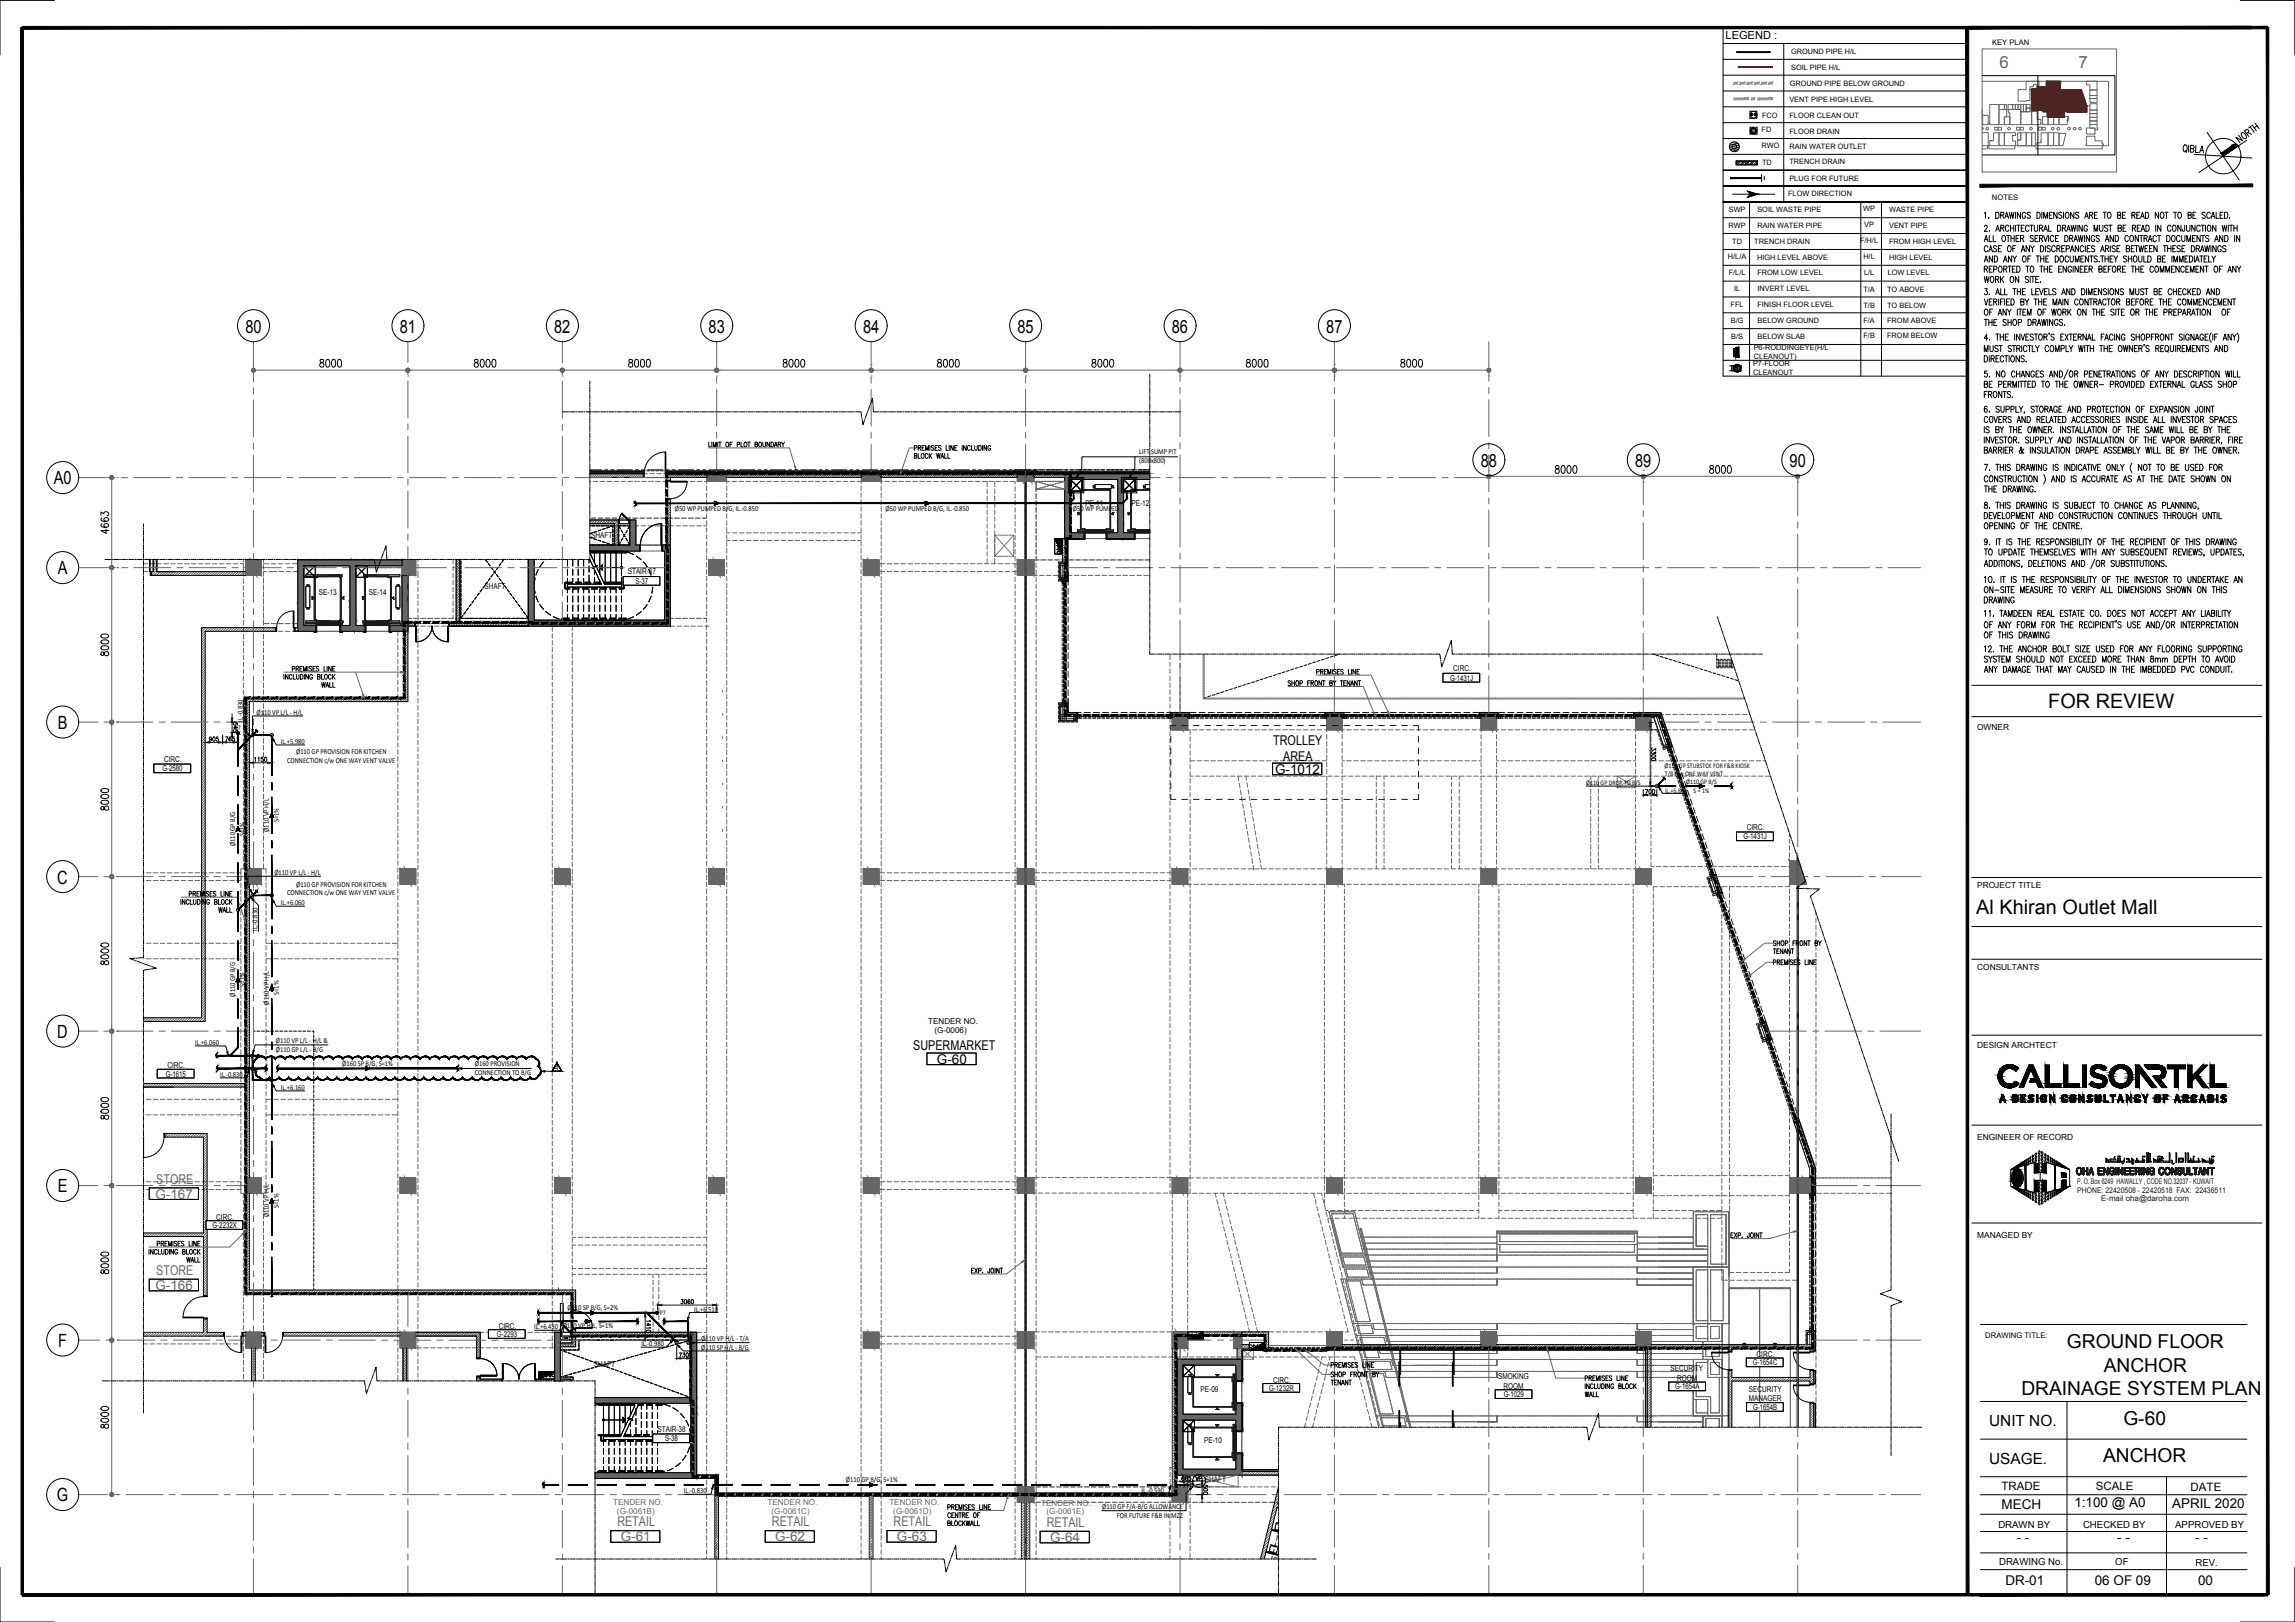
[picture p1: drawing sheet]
<svg xmlns="http://www.w3.org/2000/svg" width="841mm" height="594mm" viewBox="0 0 841 594" stroke-linecap="round" stroke-linejoin="round" font-family="sans-serif">
<defs><g id="words">
<g font-size="7.3">
<text x="750.6" y="259.1">FOR REVIEW</text>
<text x="724.2" y="334.8">Al Khiran Outlet Mall</text>
</g>
<g font-size="7">
<text x="757.4" y="493.8">GROUND FLOOR</text>
<text x="770.9" y="502.4">ANCHOR</text>
<text x="740.7" y="510.8">DRAINAGE SYSTEM PLAN</text>
<text x="778.1" y="521.9">G-60</text>
<text x="770.7" y="535.7">ANCHOR</text>
</g>
<g font-size="6.7">
<text x="89.9" y="121.8">80</text>
<text x="146.5" y="121.8">81</text>
<text x="203.1" y="121.8">82</text>
<text x="259.7" y="121.8">83</text>
<text x="316.3" y="121.8">84</text>
<text x="372.9" y="121.8">85</text>
<text x="429.4" y="121.8">86</text>
<text x="486" y="121.8">87</text>
<text x="542.6" y="170.9">88</text>
<text x="599.2" y="170.9">89</text>
<text x="655.8" y="170.9">90</text>
<text x="19.7" y="177.4">A0</text>
<text x="21.2" y="210.4">A</text>
<text x="21.2" y="267">B</text>
<text x="21" y="323.6">C</text>
<text x="21" y="380.2">D</text>
<text x="21.2" y="436.8">E</text>
<text x="21.3" y="493.4">F</text>
<text x="20.9" y="549.9">G</text>
</g>
<g font-size="6.2" fill="#666">
<text x="732.7" y="25">6</text>
<text x="761.7" y="25">7</text>
<text x="633.2" y="454.7">EXP. JOINT</text>
</g>
<g font-size="5.6">
<text x="728.9" y="522.2">UNIT NO.</text>
<text x="728.9" y="536">USAGE.</text>
</g>
<g font-size="4.9">
<text x="466.6" y="273">TROLLEY</text>
<text x="470.2" y="278.9">AREA</text>
<text x="467.3" y="283.4">G-1012</text>
<text x="334.7" y="384.4">SUPERMARKET</text>
<text x="343.3" y="389.6">G-60</text>
<text x="437.1" y="543.6">VP</text>
<text x="760.2" y="551.9">1:100 @ A0</text>
<text x="733.5" y="552.8">MECH</text>
<text x="796" y="552.4">APRIL 2020</text>
<text x="739.1" y="564.9">- -</text>
<text x="775.9" y="564.7">- -</text>
<text x="804.5" y="564.8">- -</text>
<text x="734.9" y="580.7">DR-01</text>
<text x="767.7" y="580.7">06 OF 09</text>
<text x="805.5" y="580.7">00</text>
</g>
<g font-size="4.9" fill="#666">
<text x="57.3" y="433.5">STORE</text>
<text x="57" y="439">G-167</text>
<text x="57.3" y="467">STORE</text>
<text x="57" y="472.4">G-166</text>
<text x="226.2" y="559">RETAIL</text>
<text x="282.9" y="559">RETAIL</text>
<text x="327.5" y="559">RETAIL</text>
<text x="383.6" y="559.2">RETAIL</text>
<text x="227.5" y="564.5">G-61</text>
<text x="284.1" y="564.5">G-62</text>
<text x="328.7" y="564.5">G-63</text>
<text x="384.8" y="564.7">G-64</text>
</g>
<g font-size="4.2">
<text x="733.5" y="545.9">TRADE</text>
<text x="768" y="545.9">SCALE</text>
<text x="802.8" y="546">DATE</text>
</g>
<text font-size="4.1" x="632.3" y="14.2">LEGEND :</text>
<g font-size="3.5">
<text x="732.3" y="559.7">DRAWN BY</text>
<text x="763.4" y="559.7">CHECKED BY</text>
<text x="797.1" y="559.7">APPROVED BY</text>
<text x="732.6" y="573.1">DRAWING No.</text>
<text x="775.2" y="573.1">OF</text>
<text x="804.5" y="573.5">REV.</text>
</g>
<g font-size="3.1">
<text x="724.5" y="267.5">OWNER</text>
<text x="724.5" y="325.3">PROJECT TITLE</text>
<text x="724.5" y="355.1">CONSULTANTS</text>
<text x="724.5" y="383.8">DESIGN ARCHTECT</text>
<text x="724.5" y="417.5">ENGINEER OF RECORD</text>
<text x="724.5" y="453.4">MANAGED BY</text>
</g>
<g font-size="3">
<text x="397.8" y="185.4">PE-11</text>
<text x="414.7" y="185.4">PE-12</text>
<text x="216.6" y="196.9">SHAFT</text>
<text x="177.5" y="215.7">SHAFT</text>
<text x="230" y="210.3">STAIR-37</text>
<text x="232.8" y="213.8">S-37</text>
<text x="116.8" y="217.9">SE-13</text>
<text x="135.1" y="217.9">SE-14</text>
<text x="532.6" y="245.8">CIRC.</text>
<text x="531.4" y="249.3">G-1431J</text>
<text x="60.2" y="278.9">CIRC.</text>
<text x="59.5" y="282.5">G-2580</text>
<text x="640.1" y="303.8">CIRC.</text>
<text x="638.9" y="307.4">G-1431J</text>
<text x="340.1" y="375.1">TENDER NO.</text>
<text x="342.4" y="378.5">(G-0006)</text>
<text x="60.7" y="394.3">G-1615</text>
<text x="61.4" y="391.3">CIRC.</text>
<text x="77.9" y="449.7">G-2232X</text>
<text x="79.2" y="446.8">CIRC.</text>
<text x="182.1" y="489.6">G-2293</text>
<text x="182.8" y="486.7">CIRC.</text>
<text x="643.7" y="497">CIRC.</text>
<text x="217.7" y="500.6">SHAFT</text>
<text x="612.2" y="502.2">SECURITY</text>
<text x="642.3" y="500">G-1654C</text>
<text x="440" y="510">PE-09</text>
<text x="465.1" y="509.4">G-1232R</text>
<text x="466.5" y="506.4">CIRC.</text>
<text x="549" y="505.1">SMOKING</text>
<text x="550.9" y="508.6">ROOM</text>
<text x="613.9" y="508.9">G-1654A</text>
<text x="614.6" y="505.8">ROOM</text>
<text x="640.9" y="509.7">SECURITY</text>
<text x="551.1" y="511.7">G-1029</text>
<text x="640.9" y="513.3">MANAGER</text>
<text x="642.4" y="516.4">G-1654B</text>
<text x="240.9" y="524.3">STAIR-38</text>
<text x="243.7" y="527.8">S-38</text>
<text x="441.3" y="528.7">PE-10</text>
<text x="441.5" y="542.9">SHAFT</text>
</g>
<g font-size="3" fill="#666">
<text x="224.7" y="551.4">TENDER NO.</text>
<text x="281.3" y="551.4">TENDER NO.</text>
<text x="325.9" y="551.4">TENDER NO.</text>
<text x="381.6" y="551.7">TENDER NO.</text>
<text x="226.1" y="554.5">(G-0061B)</text>
<text x="282.7" y="554.5">(G-0061C)</text>
<text x="327.4" y="554.4">(G-0061D)</text>
<text x="383.5" y="554.7">(G-0061E)</text>
</g>
<g font-size="2.9" fill="#1a1a1a">
<text x="761.2" y="433.7">P. O. Box 6249 HAWALLY , CODE NO.32037 - KUWAIT</text>
<text x="761.2" y="437.1">PHONE: 22420508 - 22420518 FAX: 22436511</text>
<text x="770" y="439.9">E-mail oha@daroha.com</text>
</g>
<g font-size="2.8">
<text x="730" y="16.5">KEY PLAN</text>
<text x="730" y="73.2">NOTES</text>
<text x="417.4" y="166.4">LIFT SUMP PIT</text>
<text x="417.5" y="169.6">(800x800)</text>
<text x="247.3" y="187.1">Ø50 WP PUMPED B/G, IL.-0.850</text>
<text x="324.5" y="187.1">Ø50 WP PUMPED B/G, IL.-0.850</text>
<text x="393.1" y="187.1">Ø50 WP PUMPED</text>
<text x="94" y="261.8">Ø110 VP L/L - H/L</text>
<text x="89" y="264.5" transform="rotate(-90 89 264.5)">IL.-0.830</text>
<text x="103" y="272.5">IL.+5.980</text>
<text x="105.2" y="279.5">CONNECTION c/w ONE WAY VENT VALVE</text>
<text x="108.5" y="276.3">Ø110 GP PROVISION FOR KITCHEN</text>
<text x="98.6" y="304.7" transform="rotate(-90 98.6 304.7)">Ø110 VP H/L</text>
<text x="102.2" y="301.2" transform="rotate(-90 102.2 301.2)">S=1%</text>
<text x="86.1" y="309.9" transform="rotate(-90 86.1 309.9)">Ø110 GP B/G</text>
<text x="89.7" y="306.2" transform="rotate(-90 89.7 306.2)">S=1%</text>
<text x="100.5" y="320.6">Ø110 VP L/L - H/L</text>
<text x="105.2" y="327.9">CONNECTION c/w ONE WAY VENT VALVE</text>
<text x="108.5" y="324.7">Ø110 GP PROVISION FOR KITCHEN</text>
<text x="103" y="331.6">IL.+6.060</text>
<text x="94.4" y="340.8" transform="rotate(-90 94.4 340.8)">IL.-0.830</text>
<text x="86.1" y="365.1" transform="rotate(-90 86.1 365.1)">Ø110 GP B/G</text>
<text x="89.7" y="361.3" transform="rotate(-90 89.7 361.3)">S=1%</text>
<text x="102.2" y="364.3" transform="rotate(-90 102.2 364.3)">S=1%</text>
<text x="98.6" y="367.9" transform="rotate(-90 98.6 367.9)">Ø110 VP H/L</text>
<text x="71.5" y="382.7">IL.+6.060</text>
<text x="101.1" y="381.9">Ø110 VP L/L - H/L &amp;</text>
<text x="101.1" y="385.2">Ø110 GP L/L - B/G</text>
<text x="80.6" y="394.4">IL.-0.830</text>
<text x="125.4" y="390.3">Ø160 SP B/G, S=1%</text>
<text x="174" y="390.6">Ø160 PROVISION</text>
<text x="174" y="393.8">CONNECTION TO B/G</text>
<text x="203.5" y="392">4</text>
<text x="103" y="399.2">IL.+6.160</text>
<text x="102.2" y="442.4" transform="rotate(-90 102.2 442.4)">S=1%</text>
<text x="98.6" y="445.9" transform="rotate(-90 98.6 445.9)">Ø110 VP H/L</text>
<text x="207.9" y="479.8">Ø110 SP B/G, S=2%</text>
<text x="254.4" y="480.4">IL.+6.510</text>
<text x="195.7" y="486.8">IL.+6.430</text>
<text x="206.2" y="486.5">Ø110 VP H/L, S=1%</text>
<text x="257" y="491.3">Ø110 VP H/L - T/A</text>
<text x="727.5" y="490.1">DRAWING TITLE:</text>
<text x="235" y="493.1">IL.-0.980</text>
<text x="257" y="494.4">Ø110 SP H/L - B/G</text>
<text x="310" y="542.8">Ø110 GP B/G, S=1%</text>
<text x="250.7" y="546.9">IL.-0.830</text>
<text x="418.3" y="546.9">IL.-0.590</text>
<text x="403.9" y="552.8">Ø110 GP F/A-B/G ALLOWANCE</text>
<text x="409.3" y="555.9">FOR FUTURE F&amp;B IN MZZ</text>
</g>
<g font-size="2.7">
<text x="656.4" y="19.8">GROUND PIPE H/L</text>
<text x="656.4" y="25.6">SOIL PIPE H/L</text>
<text x="655.9" y="31.6">GROUND PIPE BELOW GROUND</text>
<text x="655.7" y="37.4">VENT PIPE HIGH LEVEL</text>
<text x="645.7" y="43.2">FCO</text>
<text x="655.7" y="43.2">FLOOR CLEAN OUT</text>
<text x="645.5" y="48.5">FD</text>
<text x="655.7" y="49">FLOOR DRAIN</text>
<text x="645.5" y="54.3">RWO</text>
<text x="655.7" y="59.9">TRENCH DRAIN</text>
<text x="655.7" y="54.8">RAIN WATER OUTLET</text>
<text x="645.7" y="60.6">TD</text>
<text x="655.3" y="71.9">FLOW DIRECTION</text>
<text x="655.7" y="66.4">PLUG FOR FUTURE</text>
<text x="633.5" y="77.7">SWP</text>
<text x="644" y="77.7">SOIL WASTE PIPE</text>
<text x="682.8" y="77.4">WP</text>
<text x="692.3" y="77.6">WASTE PIPE</text>
<text x="633.5" y="83.5">RWP</text>
<text x="644" y="83.5">RAIN WATER PIPE</text>
<text x="683.2" y="83.2">VP</text>
<text x="692.3" y="83.4">VENT PIPE</text>
<text x="634.8" y="89.3">TD</text>
<text x="642.9" y="89.3">TRENCH DRAIN</text>
<text x="681.7" y="89">F/H/L</text>
<text x="692.3" y="89.2">FROM HIGH LEVEL</text>
<text x="633.2" y="94.8">H/L/A</text>
<text x="643.9" y="95.1">HIGH LEVEL ABOVE</text>
<text x="682.8" y="94.8">H/L</text>
<text x="692.3" y="95.1">HIGH LEVEL</text>
<text x="633.5" y="100.9">F/L/L</text>
<text x="644" y="100.9">FROM LOW LEVEL</text>
<text x="683.1" y="100.9">L/L</text>
<text x="691.8" y="100.8">LOW LEVEL</text>
<text x="635.5" y="106.7">IL</text>
<text x="644" y="106.7">INVERT LEVEL</text>
<text x="682.8" y="106.9">T/A</text>
<text x="691.6" y="106.9">TO ABOVE</text>
<text x="634.2" y="112.5">FFL</text>
<text x="644" y="112.5">FINISH FLOOR LEVEL</text>
<text x="682.9" y="112.7">T/B</text>
<text x="691.6" y="112.7">TO BELOW</text>
<text x="634.3" y="118.3">B/G</text>
<text x="644.1" y="118.3">BELOW GROUND</text>
<text x="682.8" y="118.4">F/A</text>
<text x="691.6" y="118.4">FROM ABOVE</text>
<text x="634.4" y="124.1">B/S</text>
<text x="644.1" y="124.1">BELOW SLAB</text>
<text x="682.9" y="123.9">F/B</text>
<text x="691.6" y="123.9">FROM BELOW</text>
<text x="642.7" y="128.4">P6-RODDINGEYE(H/L</text>
<text x="642.7" y="131.6">CLEANOUT)</text>
<text x="642.4" y="134.2">P7-FLOOR</text>
<text x="642.5" y="137.4">CLEANOUT</text>
</g>
<g font-size="2.6">
<text x="86.1" y="267.4">P7</text>
<text x="610" y="281.4">Ø110 GP STUBSTCK FOR F&amp;B KIOSK</text>
<text x="581.3" y="287.4">Ø110 GP DROP TO B/S</text>
<text x="610.1" y="284.1">T/B c/w ONE WAY VENT</text>
<text x="617.9" y="287">Ø110 GP B/S</text>
<text x="620.6" y="290.4">S = 1%</text>
<text x="241.8" y="481.7">P7</text>
</g>
<text font-size="2.6" fill="#1a1a1a" x="610.2" y="290.3">IL.+6.880</text>
</g></defs>
<!-- layer: General Layout mezz$0$S-280-M_STRUCT_FRAME -->
<g fill="none" stroke="#666" stroke-width=".37">
<path d="M216.2 173.5h.6M216.2 176.3h.3M217.3 176.3h1.7M217.7 173.5h1.7M219.9 176.3h1.7M220.3 173.5h1.7M222.4 176.3h1.8M222.8 173.5h1.7M225 176.3h1.7M225.3 173.5h1.7M227.5 176.3h1.7M227.9 173.5h1.7"/>
<path d="M230.1 176.3h1.7M230.4 173.5h1.7M232.6 176.3h1.7M233 173.5h1.7M235.2 176.3h1.7M235.5 173.5h1.7M237.7 176.3h1.7M238.1 173.5h1.7M240.2 176.3h1.8M240.6 173.5h1.7M242.8 176.3h1.7M243.2 173.5h1.7"/>
<path d="M245.4 176.3h1.7M245.7 173.5h1.7M247.9 176.3h1.7M248.2 173.5h1.7M250.4 176.3h1.7M250.8 173.5h1.7M253 176.3h1.7M253.4 173.5h1.7M255.5 176.3h1.8M255.9 173.5h1.7M258.1 176.3h1.7M258.4 173.5h1.7"/>
<path d="M259 173.5v1.1M259 175.4v1.7M259 178v1.7M260.6 176.3h1.7M261 173.5h1.7M263.2 176.3h1.7M263.5 173.5h1.7M265.7 176.3h1.7M266.1 173.5h1.7M266.3 173.5v1.1M266.3 175.4v1.7M266.3 178v1.7"/>
<path d="M268.3 176.3h1.7M268.6 173.5h1.7M270.8 176.3h1.7M271.2 173.5h1.7M273.4 176.3h1.7M273.7 173.5h1.7M275.9 176.3h1.7M276.3 173.5h1.7M278.5 176.3h1.7M278.8 173.5h1.7M281 176.3h1.7M281.3 173.5h1.7"/>
<path d="M283.5 176.3h1.7M283.9 173.5h1.7M286.1 176.3h1.7M286.5 173.5h1.7M288.6 176.3h1.8M289 173.5h1.7M291.2 176.3h1.7M291.5 173.5h1.7M293.8 176.3h1.6M294.1 173.5h1.7M296.3 176.3h1.7M296.6 173.5h1.7"/>
<path d="M298.8 176.3h1.7M299.2 173.5h1.7M301.4 176.3h1.7M301.8 173.5h1.6M303.9 176.3h1.7M304.3 173.5h1.7M306.5 176.3h1.7M306.8 173.5h1.7M309 176.3h1.7M309.4 173.5h1.7M311.6 176.3h1.7M311.9 173.5h1.7"/>
<path d="M314.1 176.3h1.7M314.5 173.5h1.6M315.6 173.5v1.1M315.6 175.4v1.7M315.6 178v1.7M316.7 176.3h1.6M317 173.5h1.7M319.2 176.3h1.7M319.6 173.5h1.7M321.7 176.3h1.8M322.1 173.5h1.7M322.9 173.5v1.1"/>
<path d="M322.9 175.4v1.7M322.9 178v1.7M324.3 176.3h1.7M324.7 173.5h1.6M326.9 176.3h1.6M327.2 173.5h1.7M329.4 176.3h1.7M329.7 173.5h1.7M331.9 176.3h1.7M332.3 173.5h1.7M334.5 176.3h1.7M334.9 173.5h1.6"/>
<path d="M337 176.3h1.7M337.4 173.5h1.7M339.6 176.3h1.7M339.9 173.5h1.7M342.1 176.3h1.7M342.5 173.5h1.7M344.7 176.3h1.7M345 173.5h1.7M347.2 176.3h1.7M347.6 173.5h1.6M349.8 176.3h1.7M350.1 173.5h1.7"/>
<path d="M352.3 176.3h1.7M352.7 173.5h1.7M354.8 176.3h1.8M355.2 173.5h1.7M357.4 176.3h1.7M357.8 173.5h1.7M360 176.3h1.7v1.9M360.3 173.5h1.7M361.7 179.1v1.7M362.5 176.3h1.7M362.8 173.5h1.7M364.5 176.3v1.9"/>
<path d="M364.5 179.1v1.7M365 176.3h1.7M365.4 173.5h1.7M367.6 176.3h1.7M368 173.5h1.7M370.1 176.3h1.7M370.5 173.5h1.7M372 176.3v1.1M372 178.2v1.8M372.7 176.3h1.7M373 173.5h1.7M375.2 176.3h1.7"/>
<path d="M375.6 173.5h1.7M375.7 176.3v1.3M375.7 178.4v1.7M377.8 176.3h1.7M378.1 173.5h1.7M379.7 178.2v1.9M380.7 173.5h1.7M383.2 173.5h1.7M385.8 173.5h1.7M388.3 173.5h1.8M389.2 176.3h.9v1.1M389.5 176.3h-9.8v1.3"/>
<path d="M390.1 178.3v1.7M216.7 189.8h1.7M219.2 189.8h1.7M221.8 189.8h1.7M224.3 189.8h1.7M226.9 189.8h1.7M229.4 189.8h1.7M231.9 189.8h1.7M233 197.8v1.9h.8M233 195.3v1.7M234.1 192.6h-1.1v1.9M234.5 189.8h1.7"/>
<path d="M234.7 199.7h1.6M234.9 192.6h1.7M237 189.8h1.8M237.2 199.7h1.7M237.4 192.6h1.8M239.6 189.8h1.7M239.7 199.7h1.7M240 192.6h1.7M242.1 189.8h1.7M242.3 199.7h1.7M242.6 192.6h1.7M244.7 189.8h1.7"/>
<path d="M244.8 199.7h.9v1.5M245.1 192.6h1.7M247.2 189.8h1.7M247.6 192.6h1.7M249.8 189.8h1.7M250.2 192.6h1.7M252.3 189.8h1.7M252.7 192.6h1.8M254.9 189.8h1.7M255.3 192.6h1.7M257.9 192.6h1.1M259 188.1v1.7h-1.6"/>
<path d="M259 180.5v1.7M259 183.1v1.7M259 185.6v1.7M259 190.7v1.7M259 193.3v1.7M259 195.8v1.7M259 198.3v1.7M266.3 180.5v1.7M266.3 183.1v1.7M266.3 185.6v1.7M266.3 188.1v1.7M266.3 190.7v1.7"/>
<path d="M266.3 193.3v1.7M266.3 195.8v1.7M266.3 198.3v1.7M266.3 198h1.3M266.3 195.2h1.3M268.4 198h1.7M268.4 195.2h1.7M271 198h1.7M271 195.2h1.7M273.6 198h1.7M273.6 195.2h1.7M276.1 198h1.7"/>
<path d="M276.1 195.2h1.7M278.6 198h1.7M278.6 195.2h1.7M281.2 198h1.7M281.2 195.2h1.7M283.7 198h1.7M283.7 195.2h1.7M286.3 198h1.7M286.3 195.2h1.7M288.8 198h1.7M288.8 195.2h1.7M291.4 198h1.7"/>
<path d="M291.4 195.2h1.7M293.9 198h1.7M293.9 195.2h1.7M296.5 198h1.7M296.5 195.2h1.7M299 198h1.7M299 195.2h1.7M301.5 198h1.7M301.5 195.2h1.7M304.1 198h1.7M304.1 195.2h1.7M306.7 198h1.7"/>
<path d="M306.7 195.2h1.7M309.2 198h1.7M309.2 195.2h1.7M311.7 198h1.7M311.7 195.2h1.7M314.3 198h1.3M314.3 195.2h1.3M315.6 180.5v1.7M315.6 183.1v1.7M315.6 185.6v1.7M315.6 188.1v1.7M315.6 190.7v1.7"/>
<path d="M315.6 193.3v1.7M315.6 195.8v1.7M315.6 198.3v1.7M322.9 180.5v1.7M322.9 183.1v1.7M322.9 185.6v1.7M322.9 188.1v1.7M322.9 190.7v1.7M322.9 193.3v1.7M322.9 195.8v1.7M322.9 198.3v1.7M361.7 181.7v1.7"/>
<path d="M361.7 184.2v1.7M361.7 186.7v1.7M361.7 189.3v1.7M361.7 191.8v1.7M361.7 194.4v1.7M361.7 196.9v1.7M361.7 199.5v1.7M364.5 181.7v1.7M364.5 184.2v1.7M364.5 186.7v1.7M364.5 189.3v1.7M364.5 191.8v1.7"/>
<path d="M364.5 194.4v1.7M364.5 196.9v1.7M364.5 199.5v1.7M372 180.8v1.7M372 183.4v1.7M372 185.9v1.7M372 188.4v1.7M372 191v1.7M372 193.5v1.7M372 196.1v1.7M372 198.6v1.7M375.7 180.9v1.7"/>
<path d="M375.7 183.5v1.7M375.7 186v1.7M375.7 188.6v1.7M375.7 191.1v1.7M375.7 193.7v1.7M375.7 196.2v1.7M375.7 198.8v1.7M379.7 180.8v1.8M379.7 183.4v1.8M379.7 185.9v1.8M379.7 188.4v1.9M379.7 191v1.8"/>
<path d="M379.7 193.5v1.9M379.7 196.1v1.8M379.7 198.6v1.9M390.1 196.1v1.1h1.1M390.1 180.9v1.7M390.1 183.4v1.7M390.1 185.9v1.7M390.1 188.5v1.7M390.1 191v1.7M390.1 193.6v1.7M392 197.2h1.7M394.6 197.2h1.7"/>
<path d="M397.1 197.2h1.7M399.7 197.2h1.7M402.3 197.2h1.6M404.8 197.2h1.7M407.3 197.2h1.7M409.9 197.2h1.7M412.4 197.2h1.7M415 197.2h1.6M417.5 197.2h1.7M420.1 197.2h1.2M52.6 209.3h1.5M52.6 206.5h1.5"/>
<path d="M54.9 209.3h1.7M54.9 206.5h1.7M57.4 209.3h1.7M57.4 206.5h1.7M60 209.3h1.7M60 206.5h1.7M62.6 209.3h1.7M62.6 206.5h1.7M65.1 209.3h1.7M65.1 206.5h1.7M67.6 209.3h1.7M67.6 206.5h1.7"/>
<path d="M70.2 209.3h1.7M70.2 206.5h1.7M72.7 209.3h1.7M72.7 206.5h1.7M75.3 209.3h1.7M75.3 206.5h1.7M77.9 209.3h1.6M77.9 206.5h1.6M80.4 209.3h1.7M80.4 206.5h1.7M82.9 209.3h1.7M82.9 206.5h1.7"/>
<path d="M85.5 209.3h1.7M85.5 206.5h1.7M88 206.5h1.2v2M89.2 208.3v1h-1.2M89.2 204.9v1.1M89.2 209.4v1.7M89.2 211.9v1.7M89.2 214.5v1.7M89.2 217v1.7M89.2 219.6v1.6M90 205h2.5M93.3 205h2.4"/>
<path d="M96.6 204.9v1.1M96.6 206.8v1.7M96.6 209.4v1.7M96.6 211.6v2M96.6 214.2v2M96.6 216.8v1.9M96.6 219.3v1.9M96.6 206.5h2M97.7 209.3h-1.1v1.5M98.5 209.3h2.9M99.4 206.5h1.8M102 206.5h1.7"/>
<path d="M102.2 209.3h1.7M104.6 206.5h1.7M104.8 209.3h1.7M107.1 206.5h2M107.4 209.3h1.7v1.5M109.1 205.1h1.8M109.1 211.6v1.7M109.1 214.2v1.7M109.1 216.8v1.7M109.1 219.3v1.7M111.8 205.1h1.7M112 205.1h.1"/>
<path d="M114.3 205.1h1.7M116.9 205.1h1.7M119.4 205.1h1.7M122 205.1h1.7M124.5 205.1h1.7M127 205.1h1.7M129.6 205.1h1.7M132.1 205.1h1.8M134.7 205.1h1.7M137.2 205.1h1.7M139.8 205.1h1.7M142.3 205.1h1.7"/>
<path d="M144.9 205.1h1.7M145.8 204.9v.3M145.8 206.1v1.1M147.4 204.9v.2M153.2 209.1v2.6M153.2 204.9v.8M153.2 206.6v1.7M153.2 212.5v1.7M153.2 215.1v1.7M153.2 217.6v1.7M166 204.9v1.7M166 207.4v1.7"/>
<path d="M166 210v1.7M166 212.5v1.7M166 215.1v1.7M166 217.6v1.7M245.7 202v1.8M245.7 204.6v1.7M245.7 207.2v1.6M245.7 209.7v1.7M245.7 212.2v1.7M245.7 214.8v1.7M245.7 217.3v1.7M245.7 219.9v1.7"/>
<path d="M259 200.9v1.7M259 203.4v1.7M259 206v1.7M259 208.5v1.7M259 211.1v1.7M259 213.6v1.7M259 216.2v1.7M259 218.7v1.7M264.8 210.7v.3M266.3 200.9v1.7M266.3 203.4v1.7M266.3 206v1.7"/>
<path d="M266.3 208.5v1.7M266.3 211.1v1.7M266.3 213.6v1.7M266.3 216.2v1.7M266.3 218.7v1.7M315.6 200.9v1.7M315.6 203.4v1.7M315.6 206v1.7M315.6 208.5v1.7M315.6 211.1v1.7M315.6 213.6v1.7M315.6 216.2v1.7"/>
<path d="M315.6 218.7v1.7M316.4 210.8h2.4M316.4 205h2.4M319.7 205h2.4M319.7 210.8h2.4M322.1 208.3v1h2.1M322.9 200.9v1.7M322.9 203.4v1.7M322.9 206v1.7M322.9 208.5v1.7M322.9 211.1v1.7M322.9 213.6v1.7"/>
<path d="M322.9 216.2v1.7M322.9 218.7v1.7M324.2 206.5h-2.1v1M325 209.3h1.7M325 206.5h1.7M327.6 209.3h1.7M327.6 206.5h1.7M330.1 209.3h1.8M330.1 206.5h1.8M332.7 209.3h1.7M332.7 206.5h1.7M335.2 209.3h1.7"/>
<path d="M335.2 206.5h1.7M337.8 209.3h1.7M337.8 206.5h1.7M340.3 209.3h1.7M340.3 206.5h1.7M342.9 209.3h1.7M342.9 206.5h1.7M345.4 209.3h1.7M345.4 206.5h1.7M348 209.3h1.7M348 206.5h1.7M350.5 209.3h1.7"/>
<path d="M350.5 206.5h1.7M353.1 209.3h1.7M353.1 206.5h1.7M355.6 209.3h1.7M355.6 206.5h1.7M358.1 209.3h1.7M358.1 206.5h1.7M360.7 209.3h1.7M360.7 206.5h1.7M361.7 202v1.7M361.7 204.6v1.9M363.2 209.3h1.8"/>
<path d="M363.2 206.5h1.8M364.5 202v1.7M364.5 204.6v1.9M365.8 209.3h1.7M365.8 206.5h1.7M368.3 209.3h1.7M368.3 206.5h1.7M370.9 206.5h2.1v1M372 201.2v1.7M372 203.7v1.7M372 206.3v1.7M372 208.8v1.7"/>
<path d="M372 211.3v1.8M372 213.9v1.7M372 216.5v1.7M372 219v1.7M373 208.3v1h-2.1M375.7 203.8l.1 2.4M375.7 201.3v1.7M375.7 212.7v1.7M375.7 215.3v1.7M375.7 217.8v1.7M375.8 209.6l-.1 2.3M375.8 207.1v1.7"/>
<path d="M376 210.7v1.2M376 212.7v1.7M376 215.3v1.7M376 217.8v1.7M378.1 210.7h2M378.8 205.1h1.6M379.7 203.8v1.3h1.2M379.7 201.2v1.8M379.7 203.7v1.7M379.7 206.3v1.7M379.7 208.8v1.7M379.7 211.3v1.8"/>
<path d="M379.7 213.9v1.7M379.7 216.5v1.7M379.7 219v1.7M381 210.7h1.7M381.3 205.1h2.1M383.5 210.7h1.7M383.8 205.1h2.2M386 210.7h1.7M386.4 205.1h2.1M388.6 210.7h1.7M388.9 205.1h2.2M391.1 210.7h1.7"/>
<path d="M391.5 205.1h2.1M393.7 210.7h1.7M394 205.1h2.2M396.2 210.7h1.7M396.6 205.1h2.1M398.8 210.7h1.7M399.1 205.1h2.1M401.3 210.7h1.7M401.7 205.1h2.1M403.9 210.7h1.7M404.2 205.1h2.1M406.4 210.7h1.7"/>
<path d="M406.8 205.1h2.1M408.9 210.7h1.7M409.3 205.1h2.1M411.5 210.7h1.7M411.9 205.1h2.1M414.1 210.7h1.7M414.4 205.1h2.1M416.6 210.7h1.7M416.9 205.1h2.2M419.1 210.7h1.7M419.5 205.1h1.8M89.2 222.1v1.7"/>
<path d="M89.2 224.7v1.7M89.2 227.2v1.7M89.2 229.8v1.7M89.2 232.3v1.7M89.2 234.8v1.7M89.2 237.4v1.7M89.2 239.9v1.8M96.6 226.9v1.5h2h-2M96.6 231.2h2M96.6 221.8v2M96.6 224.4v2M96.6 227.2v1.7"/>
<path d="M96.6 229.8v1.7M96.6 232.3v1.7M96.6 234.8v1.7M96.6 237.4v1.7M96.6 239.9v1.8M99.4 228.4h1.8M99.4 231.2h1.8M102 228.4h1.7M102 231.2h1.7M104.6 228.4h1.7M104.6 231.2h1.7M107.1 231.2h2"/>
<path d="M109.1 226.9v1.5h-2h2M109.1 221.8v1.7M109.1 224.4v1.7M145.8 229.1v1.3M145.8 231.2v1.7M145.8 233.8v1.7M145.8 236.3v1.8M145.8 238.9v1.7M149.5 226.5h1.5M149.5 229.3h1.2M151.6 226.5h1.9M151.6 229.3h1.7"/>
<path d="M153.2 220.1v1.7M153.2 222.7v1.7M153.2 225.3v1.7M153.2 227.8v1.7M153.2 230.3v1.7M153.2 232.9v1.7M153.2 235.4v1.7M153.2 238v1.7M154.1 226.5h1.9M154.1 229.3h1.8M156.7 226.5h1.9M156.7 229.3h1.7"/>
<path d="M159.3 226.5h1.9M159.3 229.3h1.7M161.8 226.5h1.9M161.8 229.3h1.7M164.3 229.3h1.7M166 225.2v1.3h-1.7M166 220.1v1.7M166 222.7v1.7M166.9 226.5h1.7M166.9 229.3h1.7M169.4 226.5h1.7M169.4 229.3h1.7"/>
<path d="M172 226.5h1.7M172 229.3h1.7M174.5 226.5h1.7M174.5 229.3h1.7M177.1 226.5h1.7M177.1 229.3h1.7M179.6 226.5h1.7M179.6 229.3h1.7M182.2 226.5h1.7M182.2 229.3h1.7M184.7 226.5h1.7M184.7 229.3h1.7"/>
<path d="M187.2 226.5h1.8M187.2 229.3h1.8M189.8 226.5h1.7M189.8 229.3h1.7M192.4 226.5h1.2M192.4 229.3h1.2M202.4 229.3v1.9M202.4 232v1.7M202.4 234.6v1.7M202.4 237.1v1.8M202.4 239.7v1.7M209.7 229.3v1.6"/>
<path d="M209.7 231.7v1.8M209.7 234.3v1.7M209.7 236.9v1.7M209.7 239.4v1.7M245.7 225v1.5h1.1h-1.1M245.7 222.4v1.7M245.7 229.3h1.5M247.6 226.5h1.7M248.1 229.3h1.7M250.2 226.5h1.7M250.6 229.3h1.7M252.7 226.5h1.8"/>
<path d="M253.2 229.3h1.7M255.3 226.5h1.7M255.7 229.3h1.7M257.9 226.5h1.1M258.3 229.3h1.5M259 221.2v1.7M259 223.8v1.7M259 226.4v1.7M259 228.9v1.7M259 231.5v1.6M259 234v1.7M259 236.5v1.7"/>
<path d="M259 239.1v1.7M266.3 221.2v1.7M266.3 223.8v1.7M266.3 226.4v1.7M266.3 228.9v1.7M266.3 231.5v1.6M266.3 234v1.7M266.3 236.5v1.7M266.3 239.1v1.7M315.6 221.2v1.7M315.6 223.8v1.7M315.6 226.4v1.7"/>
<path d="M315.6 228.9v1.7M315.6 231.5v1.6M315.6 234v1.7M315.6 236.5v1.7M315.6 239.1v1.7M322.9 221.2v1.7M322.9 223.8v1.7M322.9 226.4v1.7M322.9 228.9v1.7M322.9 231.5v1.6M322.9 234v1.7M322.9 236.5v1.7"/>
<path d="M322.9 239.1v1.7M372 221.5v1.7M372 224.1v1.7M372 226.6v1.7M372 229.2v1.7M372 231.7v1.7M372 234.3v1.7M372 236.8v1.7M372 239.4v1.7M375.7 220.4v1.7M375.7 222.9v1.7M375.7 225.4v1.7"/>
<path d="M375.7 228v1.7M375.7 230.5v1.8M375.7 233.1v1.7M375.7 235.6v1.7M375.7 238.2v1.7M376 220.4v1.7M376 222.9v1.7M376 225.4v1.7M376 228v1.7M376 230.5v1.8M376 233.1v1.7M376 235.6v1.7"/>
<path d="M376 238.2v1.7M379.7 221.5v1.7M379.7 224.1v1.7M379.7 226.6v1.7M379.7 229.2v1.7M379.7 231.7v1.7M379.7 234.3v1.7M379.7 236.8v1.7M379.7 239.4v1.7M428.8 239.9v1.7M89.2 242.5v1.7M89.2 245v1.7"/>
<path d="M89.2 247.6v1.7M89.2 250.1v1.7M89.2 252.7v1.7M89.2 255.2v1.7M89.2 257.7v1.8M96.6 242.5v1.7M96.6 245v1.7M96.6 247.6v1.7M96.6 250.1v1.7M96.6 252.7v1.7M96.6 255.2v1.7M96.6 257.7v1.8"/>
<path d="M145.8 241.4v1.7M145.8 244v1.7M145.8 246.5v1.7M145.8 249.1v1.7M145.8 251.6v1.7M145.8 254.2v1.7M145.8 256.7v1.7M145.8 259.3v1.7M153.2 240.5v1.7M153.2 243.1v1.7M153.2 245.6v1.7M153.2 248.2v1.7"/>
<path d="M153.2 250.7v1.7M153.2 253.3v1.6M153.2 255.8v1.7M153.2 258.4v1.7M202.4 242.2v1.7M202.4 244.8v1.7M202.4 247.3v1.7M202.4 249.9v1.7M202.4 252.4v1.7M202.4 254.9v1.8M202.4 257.5v1.7M209.7 241.9v1.7"/>
<path d="M209.7 244.5v1.7M209.7 247v1.7M209.7 249.6v1.7M209.7 252.2v1.6M209.7 254.7v1.7M209.7 257.2v1.7M209.7 259.8v1.7M259 241.7v1.6M259 244.2v1.7M259 246.7v1.7M259 249.3v1.7M259 251.8v1.7"/>
<path d="M259 254.4v1.6M259 256.9v1.7M259 259.5v1.7M264.8 252.9v.6M266.3 241.7v1.6M266.3 244.2v1.7M266.3 246.7v1.7M266.3 249.3v1.7M266.3 251.8v1.7M266.3 254.4v1.6M266.3 256.9v1.7M266.3 259.5v1.7"/>
<path d="M315.6 241.7v1.6M315.6 244.2v1.7M315.6 246.7v1.7M315.6 249.3v1.7M315.6 251.8v1.7M315.6 254.4v1.6M315.6 256.9v1.7M315.6 259.5v1.7M322.9 241.7v1.6M322.9 244.2v1.7M322.9 246.7v1.7M322.9 249.3v1.7"/>
<path d="M322.9 251.8v1.7M322.9 254.4v1.6M322.9 256.9v1.7M322.9 259.5v1.7M372 241.9v1.7M372 244.4v1.7M372 247v1.7M372 249.6v1.7M372 252.1v1.7M372 254.6v1.7M372 257.2v1.7M372 259.7v1.7"/>
<path d="M375.7 240.7v1.7M375.7 243.3v1.7M375.7 245.8v1.7M375.7 248.4v1.7M375.7 250.9v1.7M375.7 253.5v1.7M375.7 256v1.7M375.7 258.5v1.7M376 240.7v1.7M376 243.3v1.7M376 245.8v1.7M376 248.4v1.7"/>
<path d="M376 250.9v1.7M376 253.5v1.7M376 256v1.7M376 258.5v1.7M379.7 241.9v1.7M379.7 244.4v1.7M379.7 247v1.7M379.7 249.6v1.7M379.7 252.1v1.7M379.7 254.6v1.7M379.7 257.2v1.7M379.7 259.7v1.7"/>
<path d="M428.8 242.5v1.7M428.8 245v1.7M428.8 247.5v1.8M428.8 250.1v1.7M428.8 252.7v1.7M428.8 255.2v1.7M428.8 257.7v1.7M432.4 240.3v1.6M432.4 242.8v1.7M432.4 245.4v1.7M432.4 247.9v1.7M432.4 250.5v1.7"/>
<path d="M432.4 253v1.7M432.4 255.5v1.7M432.4 258.1v1.7M89.2 260.3v1.7M89.2 262.9v1.7M89.2 265.4v1.7M89.2 267.9v1.7M89.2 270.5v1.7M89.2 273v1.7M89.2 275.6v1.7M89.2 278.1v1.7M96.6 260.3v1.7"/>
<path d="M96.6 262.9v1.7M96.6 265.4v1.7M96.6 267.9v1.7M96.6 270.5v1.7M96.6 273v1.7M96.6 275.6v1.7M96.6 278.1v1.7M145.8 261.8v1.7M145.8 264.3v1.7M145.8 266.9v1.7M145.8 269.4v1.8M145.8 272v1.7"/>
<path d="M145.8 274.5v1.7M145.8 277.1v1.7M145.8 279.6v1.7M153.2 260.9v1.7M153.2 263.5v1.6M153.2 266v1.7M153.2 268.5v1.7M153.2 271.1v1.7M153.2 273.6v1.8M153.2 276.2v1.7M153.2 278.7v1.7M202.4 260.1v1.7"/>
<path d="M202.4 262.6v1.7M202.4 265.1v1.7M202.4 267.7v1.7M202.4 270.2v1.7M202.4 272.8v1.7M202.4 275.4v1.6M202.4 277.9v1.7M209.7 262.3v1.7M209.7 264.9v1.6M209.7 267.4v1.7M209.7 270v1.7M209.7 272.5v1.7"/>
<path d="M209.7 275.1v1.6M209.7 277.6v1.7M259 262v1.7M259 264.6v1.6M259 267.1v1.7M259 269.6v1.7M259 272.2v1.7M259 274.7v1.8M259 277.3v1.7M259 279.8v1.7M264.8 261.4v.6M264.8 269.8v.6"/>
<path d="M264.8 278.4v.5M266.3 262v1.7M266.3 264.6v1.6M266.3 267.1v1.7M266.3 269.6v1.7M266.3 272.2v1.7M266.3 274.7v1.8M266.3 277.3v1.7M266.3 279.8v1.7M315.6 262v1.7M315.6 264.6v1.6M315.6 267.1v1.7"/>
<path d="M315.6 269.6v1.7M315.6 272.2v1.7M315.6 274.7v1.8M315.6 277.3v1.7M315.6 279.8v1.7M322.9 262v1.7M322.9 264.6v1.6M322.9 267.1v1.7M322.9 269.6v1.7M322.9 272.2v1.7M322.9 274.7v1.8M322.9 277.3v1.7"/>
<path d="M322.9 279.8v1.7M372 262.3v1.7M372 264.9v1.6M372 267.4v1.7M372 269.9v1.7M372 272.5v1.7M372 275v1.7M372 277.6v1.6M375.7 261.1v1.7M375.7 263.6v1.7M375.7 266.2v1.7M375.7 268.7v1.7"/>
<path d="M375.7 271.3v1.7M375.7 273.8v1.7M375.7 276.4v1.7M375.7 278.9v1.7M376 261.1v1.7M376 263.6v1.7M376 266.2v1.7M376 268.7v1.7M376 271.3v1.7M376 273.8v1.7M376 276.4v1.7M376 278.9v1.7"/>
<path d="M379.7 262.3v1.7M379.7 264.9v1.6M379.7 267.4v1.7M379.7 269.9v1.7M379.7 272.5v1.7M379.7 275v1.7M379.7 277.6v1.6M428.8 260.3v1.7M428.8 262.8v1.7M428.8 265.4v1.7M428.8 267.9v1.7M428.8 270.5v1.7"/>
<path d="M428.8 273v1.7M428.8 275.6v1.7M428.8 278.1v1.7M432.4 260.7v1M435.2 261.7h.9M435.2 267.3h.9v1.7M436.1 269.8v1.8M436.1 272.4v1.7M436.1 275v1.7M436.1 277.5v1.7M436.1 278.7h1.7M437 261.7h1.7"/>
<path d="M437 267.3h1.7M438.7 278.7h1.7M439.5 261.7h1.7M439.5 267.3h1.7M441.2 278.7h1.7M442 261.7h1.7M442 267.3h1.7M443.7 278.7h1.7M444.6 261.7h1.7M444.6 267.3h1.7M446.3 278.7h1.7M447.1 261.7h1.7"/>
<path d="M447.1 267.3h1.7M448.8 278.7h1.7M449.7 261.7h1.7M449.7 267.3h1.7M451.4 278.7h1.7M452.2 261.7h1.7M452.2 267.3h1.7M453.9 278.7h1.7M454.8 261.7h1.7M454.8 267.3h1.7M456.5 278.7h1.7M457.3 261.7h1.7"/>
<path d="M457.3 267.3h1.7M459 278.7h1.7M459.9 261.7h1.7M459.9 267.3h1.7M461.6 278.7h1.7M462.4 261.7h1.7M462.4 267.3h1.7M464.1 278.7h1.7M464.9 261.7h1.7M464.9 267.3h1.7M466.6 278.7h1.8M467.5 261.7h1.7"/>
<path d="M467.5 267.3h1.7M469.2 278.7h1.7M470.1 261.7h1.7M470.1 267.3h1.7M471.8 278.7h1.7M472.6 261.7h1.7M472.6 267.3h1.7M474.3 278.7h1.7M475.1 261.7h1.7M475.1 267.3h1.7M476.8 278.7h1.7M477.7 261.7h1.7"/>
<path d="M477.7 267.3h1.7M479.4 278.7h1.7M480.2 261.7h1.7M480.2 267.3h1.7M481.9 278.7h1.7M482.8 261.7h1.7M482.8 267.3h1.7M484.5 278.7h1.7M485.4 261.7h.8M485.4 267.3h.8v.9M486.2 269v1.7M486.2 271.6v1.7"/>
<path d="M486.2 274.1v1.7M486.2 276.7v1.7M486.2 279.2v1.7M491.8 261.7h.9M491.8 269v1.7M491.8 271.6v1.7M491.8 274.1v1.7M491.8 276.7v1.7M491.8 279.2v1.7M491.8 278.7h.9M492.7 267.3h-.9v.9M493.5 261.7h1.7"/>
<path d="M493.5 267.3h1.7M493.5 278.7h1.7M496.1 261.7h1.7M496.1 267.3h1.7M496.1 278.7h1.7M498.6 261.7h1.7M498.6 267.3h1.7M498.6 278.7h1.7M501.2 261.7h1.7M501.2 267.3h1.7M501.2 278.7h1.7M503.7 261.7h1.7"/>
<path d="M503.7 267.3h1.7M503.7 278.7h1.7M506.3 261.7h1.7M506.3 267.3h1.7M506.3 278.7h1.7M508.8 261.7h1.7M508.8 267.3h1.7M508.8 278.7h1.7M511.3 261.7h1.8M511.3 267.3h1.8M511.3 278.7h1.8M513.9 261.7h1.7"/>
<path d="M513.9 267.3h1.7M513.9 278.7h1.7M516.5 261.7h1.7M516.5 267.3h1.7M516.5 278.7h1.7M519 261.7h1.7M519 267.3h1.7M519 278.7h1.7M521.5 261.7h1.7M521.5 267.3h1.7M521.5 278.7h1.7M524.1 261.7h1.7"/>
<path d="M524.1 267.3h1.7M524.1 278.7h1.7M526.6 261.7h1.7M526.6 267.3h1.7M526.6 278.7h1.7M529.2 261.7h1.7M529.2 267.3h1.7M529.2 278.7h1.7M531.7 261.7h1.7M531.7 267.3h1.7M531.7 278.7h1.7M534.3 261.7h1.7"/>
<path d="M534.3 267.3h1.7M534.3 278.7h1.7M536.8 261.7h1.7M536.8 267.3h1.7M536.8 278.7h1.7M539.4 261.7h1.7M539.4 267.3h1.7M539.4 278.7h1.7M541.9 261.7h.9M541.9 267.3h.9v.9M541.9 278.7h.9M542.8 269v1.7"/>
<path d="M542.8 271.6v1.7M542.8 274.1v1.7M542.8 276.7v1.7M542.8 279.2v1.7M548.4 261.7h.9M548.4 269v1.7M548.4 271.6v1.7M548.4 274.1v1.7M548.4 276.7v1.7M548.4 279.2v1.7M548.4 278.7h.9M549.3 267.3h-.9v.9"/>
<path d="M550.1 261.7h1.7M550.1 267.3h1.7M550.1 278.7h1.7M552.7 261.7h1.7M552.7 267.3h1.7M552.7 278.7h1.7M555.2 261.7h1.7M555.2 267.3h1.7M555.2 278.7h1.7M557.8 261.7h1.7M557.8 267.3h1.7M557.8 278.7h1.7"/>
<path d="M560.3 261.7h1.7M560.3 267.3h1.7M560.3 278.7h1.7M562.9 261.7h1.7M562.9 267.3h1.7M562.9 278.7h1.7M565.4 261.7h1.7M565.4 267.3h1.7M565.4 278.7h1.7M567.9 261.7h1.7M567.9 267.3h1.7M567.9 278.7h1.7"/>
<path d="M570.5 261.7h1.7M570.5 267.3h1.7M570.5 278.7h1.7M573.1 261.7h1.7M573.1 267.3h1.7M573.1 278.7h1.7M575.6 261.7h1.7M575.6 267.3h1.7M575.6 278.7h1.7M578.1 261.7h1.7M578.1 267.3h1.7M578.1 278.7h1.7"/>
<path d="M580.7 261.7h1.7M580.7 267.3h1.7M580.7 278.7h1.7M583.2 261.7h1.7M583.2 267.3h1.7M583.2 278.7h1.7M585.8 261.7h1.7M585.8 267.3h1.7M585.8 278.7h1.7M588.3 261.7h1.7M588.3 267.3h1.7M588.3 278.7h1.7"/>
<path d="M590.9 261.7h1.7M590.9 267.3h1.7M590.9 278.7h1.7M593.4 261.7h1.7M593.4 267.3h1.7M593.4 278.7h1.7M596 261.7h1.7M596 267.3h1.7M596 278.7h1.7M598.5 267.3h.9v.9M598.5 261.7h.9M598.5 278.7h.9"/>
<path d="M599.4 269v1.7M599.4 271.6v1.7M599.4 274.1v1.7M599.4 276.7v1.7M599.4 279.2v1.7M605 269.8v1.8M605 272.4v1.7M605 275v1.7M605 277.5v1.7M605 261.7h2.1M605 278.7h2.1M607.1 267.3h-2.1v1.7"/>
<path d="M607.9 261.7h1.7M607.9 267.3h1.7M607.9 278.7h1.7M610.4 261.7h1.7M610.4 267.3h1.7M610.4 278.7h1.7M613 261.7h1.7M613 267.3h1.7M613 278.7h1.7M615.5 261.7h1.7M615.5 267.3h1.7M615.5 278.7h1.7"/>
<path d="M618.1 261.7h1.7M618.1 267.3h1.7M618.1 278.7h1.7M620.6 261.7h1.7M620.6 267.3h1.7M620.6 278.7h1.7M623.2 261.7h1.7M623.2 267.3h1.7M623.2 278.7h1.7M625.7 261.7h1.7M625.7 267.3h1.7M625.7 278.7h1.7"/>
<path d="M628.3 261.7h1.7M628.3 267.3h1.7M628.3 278.7h1.7M630.8 261.7h1.7M630.8 267.3h1.7M630.8 278.7h1.7M633.3 261.7h1.7M633.3 267.3h1.7M633.3 278.7h1.7M635.9 261.7h1.7M635.9 267.3h1.7M635.9 278.7h1.7"/>
<path d="M638.5 261.7h1.7M638.5 267.3h1.7M638.5 278.7h1.7M641 261.7h.3M641 267.3h1.7M641 278.7h1.7M643.6 278.7h1.6M646.1 278.7h.8M89.2 280.7v1.7M89.2 283.2v1.7M89.2 285.8v1.7M89.2 288.3v1.7"/>
<path d="M89.2 290.8v1.8M89.2 293.4v1.7M89.2 296v1.7M89.2 298.5v1.7M96.6 280.7v1.7M96.6 283.2v1.7M96.6 285.8v1.7M96.6 288.3v1.7M96.6 290.8v1.8M96.6 293.4v1.7M96.6 296v1.7M96.6 298.5v1.7"/>
<path d="M145.8 282.2v1.7M145.8 284.7v1.7M145.8 287.2v1.8M145.8 289.8v1.7M145.8 292.4v1.7M145.8 294.9v1.7M145.8 297.4v1.7M145.8 300v1.7M153.2 281.3v1.7M153.2 283.8v1.7M153.2 286.4v1.7M153.2 288.9v1.7"/>
<path d="M153.2 291.4v1.8M153.2 294v1.7M153.2 296.6v1.7M153.2 299.1v1.7M202.4 280.4v1.7M202.4 283v1.7M202.4 285.5v1.7M202.4 288.1v1.7M202.4 290.6v1.7M202.4 293.2v1.7M202.4 295.7v1.7M202.4 298.3v1.6"/>
<path d="M209.7 280.1v1.7M209.7 282.7v1.7M209.7 285.3v1.6M209.7 287.8v1.7M209.7 290.3v1.7M209.7 292.9v1.7M209.7 295.4v1.7M209.7 298v1.6M259 282.4v1.7M259 284.9v1.7M259 287.5v1.7M259 290v1.7"/>
<path d="M259 292.6v1.7M259 295.1v1.7M259 297.7v1.7M264.8 286.8v.6M264.8 295.3v.6M266.3 282.4v1.7M266.3 284.9v1.7M266.3 287.5v1.7M266.3 290v1.7M266.3 292.6v1.7M266.3 295.1v1.7M266.3 297.7v1.7"/>
<path d="M315.6 282.4v1.7M315.6 284.9v1.7M315.6 287.5v1.7M315.6 290v1.7M315.6 292.6v1.7M315.6 295.1v1.7M315.6 297.7v1.7M322.9 282.4v1.7M322.9 284.9v1.7M322.9 287.5v1.7M322.9 290v1.7M322.9 292.6v1.7"/>
<path d="M322.9 295.1v1.7M322.9 297.7v1.7M372 280.1v1.7M372 282.7v1.7M372 285.2v1.7M372 287.8v1.6M372 290.3v1.7M372 292.8v1.7M372 295.4v1.7M372 297.9v1.7M375.7 281.4v1.8M375.7 284v1.7"/>
<path d="M375.7 286.6v1.7M375.7 289.1v1.7M375.7 291.6v1.7M375.7 294.2v1.7M375.7 296.7v1.7M375.7 299.3v1.7M376 281.4v1.8M376 284v1.7M376 286.6v1.7M376 289.1v1.7M376 291.6v1.7M376 294.2v1.7"/>
<path d="M376 296.7v1.7M376 299.3v1.7M379.7 280.1v1.7M379.7 282.7v1.7M379.7 285.2v1.7M379.7 287.8v1.6M379.7 290.3v1.7M379.7 292.8v1.7M379.7 295.4v1.7M379.7 297.9v1.7M428.8 280.6v1.7M428.8 283.2v1.7"/>
<path d="M428.8 285.8v1.7M428.8 288.3v1.7M428.8 290.8v1.7M428.8 293.4v1.7M428.8 295.9v1.7M428.8 298.5v1.7M436.1 282.6v1.7h1.2M436.1 280v1.7M436.1 285.1v1.7M436.1 287.7v1.7M436.1 290.3v1.6M436.1 292.8v1.7"/>
<path d="M436.1 295.3v1.7M436.1 297.9v1.7M438.1 284.3h1.7M440.7 284.3h1.7M443.2 284.3h1.7M445.8 284.3h1.7M448.3 284.3h1.7M450.8 284.3h1.7M453.4 284.3h1.7M453.7 284.3l.3 1.7M454.1 286.9l.3 1.6M454.5 289.4l.3 1.7"/>
<path d="M455 291.9l.3 1.7M455.4 294.4l.3 1.7M455.8 296.9l.3 1.7M456 284.3h1.7M456.2 299.4l.3 1.7M456.6 284.3l.2 1.5M456.9 286.6l.3 1.7M457.4 289.2l.3 1.6M457.8 291.6l.3 1.7M458.2 294.1l.3 1.7M458.5 284.3h1.7M458.6 296.7l.3 1.6"/>
<path d="M459.1 299.2l.3 1.6M461.1 284.3h1.6M463.6 284.3h1.7M466.1 284.3h1.7M468.7 284.3h1.7M471.3 284.3h1.6M473.8 284.3h1.7M476.3 284.3h1.7M478.9 284.3h1.7M481.4 284.3h1.7M484 284.3h1.6M486.2 281.7v1.7"/>
<path d="M486.2 284.3v1.7M486.2 286.8v1.8M486.2 289.4v1.7M486.2 291.9v1.7M486.2 294.5v1.7M486.2 297v1.7M486.2 299.6v1.7M486.5 284.3h1.7M489.1 284.3h1.7M491.6 284.3h1.7M491.8 281.7v1.7M491.8 284.3v1.7"/>
<path d="M491.8 286.8v1.8M491.8 289.4v1.7M491.8 291.9v1.7M491.8 294.5v1.7M491.8 297v1.7M491.8 299.6v1.7M494.2 284.3h1.7M496.7 284.3h1.7M499.2 284.3h1.7M501.8 284.3h1.7M504.4 286.4v1.7M504.4 289v1.7"/>
<path d="M504.4 291.5v1.7M504.4 294.1v1.7M504.4 296.6v1.7M504.4 299.1v1.7M506.1 284.3h-1.7v1.3M506.9 284.3h1.7M507.2 284.3v1.3M507.2 286.4v1.7M507.2 289v1.7M507.2 291.5v1.7M507.2 294.1v1.7M507.2 296.6v1.7"/>
<path d="M507.2 299.1v1.7M509.4 284.3h1.7M512 284.3h1.7M514.5 284.3h1.7M517.1 284.3h1.7M519.6 284.3h1.7M522.2 284.3h1.7M524.7 284.3h1.7M527.3 284.3h1.7M529.8 284.3h1.7M531.9 284.3v1.3M531.9 286.4v1.7"/>
<path d="M531.9 289v1.7M531.9 291.5v1.7M531.9 294.1v1.7M531.9 296.6v1.7M531.9 299.1v1.7M532.3 284.3h1.7M534.8 284.3v1.3M534.8 286.4v1.7M534.8 289v1.7M534.8 291.5v1.7M534.8 294.1v1.7M534.8 296.6v1.7"/>
<path d="M534.8 299.1v1.7M534.9 284.3h1.7M537.5 284.3h1.7M540 284.3h1.7M542.5 284.3h1.7M542.8 281.7v1.7M542.8 284.3v1.7M542.8 286.8v1.8M542.8 289.4v1.7M542.8 291.9v1.7M542.8 294.5v1.7M542.8 297v1.7"/>
<path d="M542.8 299.6v1.7M545.1 284.3h1.7M547.6 284.3h1.7M548.4 281.7v1.7M548.4 284.3v1.7M548.4 286.8v1.8M548.4 289.4v1.7M548.4 291.9v1.7M548.4 294.5v1.7M548.4 297v1.7M548.4 299.6v1.7M550.2 284.3h1.7"/>
<path d="M552.7 284.3h1.7M555.3 284.3h1.7M557.8 284.3h1.7M560.4 284.3h1.7M562.9 284.3h1.7M565.4 284.3h1.7M568 284.3h1.7M570.6 284.3h1.7M573.1 284.3h1.7M575.6 284.3h1.7M578.2 284.3h1.7M580.7 284.3h1.7"/>
<path d="M582.9 284.3v1.3M582.9 286.4v1.7M582.9 289v1.7M582.9 291.5v1.7M582.9 294.1v1.7M582.9 296.6v1.7M582.9 299.1v1.7M583.3 284.3h1.7M585.7 284.3v1.3M585.7 286.4v1.7M585.7 289v1.7M585.7 291.5v1.7"/>
<path d="M585.7 294.1v1.7M585.7 296.6v1.7M585.7 299.1v1.7M585.9 284.3h1.6M588.4 284.3h1.7M590.9 284.3h1.7M593.5 284.3h1.7M596 284.3h1.7M598.6 284.3h1.6M599.4 281.7v1.7M599.4 284.3v1.7M599.4 286.8v1.8"/>
<path d="M599.4 289.4v1.7M599.4 291.9v1.7M599.4 294.5v1.7M599.4 297v1.7M599.4 299.6v1.7M601.1 284.3h1.7M603.7 284.3h1.7M605 280v1.7M605 282.6v1.7M605 285.1v1.7M605 287.7v1.7M605 290.3v1.6"/>
<path d="M605 292.8v1.7M605 295.3v1.7M605 297.9v1.7M606.2 284.3h1.7M608.8 284.3h1.6M611.3 284.3h1.7M613.8 284.3h1.7M616.4 284.3h1.7M619 284.3h1.6M621.5 284.3h1.7M624 284.3h1.7M626.6 284.3h1.7"/>
<path d="M629.1 284.3h1.7M631.7 284.3h1.6M634.2 284.3h1.7M636.8 284.3h1.7M639.3 284.3h1.7M641.9 284.3h1.7M644.4 284.3h1.7M646.9 284.3h1.7M52.6 319.7h.2M53.6 319.7h1.7M56.2 319.7h1.7M58.7 319.7h1.8"/>
<path d="M61.3 319.7h1.7M63.8 319.7h1.7M66.4 319.7h1.7M68.9 319.7h1.7M71.5 319.7h1.7M74 319.7h1.7M76.6 319.7h1.7M79.1 319.7h1.7M81.7 319.7h1.7M84.2 319.7h1.7M86.7 319.7h1.6M89.2 301v1.7"/>
<path d="M89.2 303.6v1.7M89.2 306.1v1.7M89.2 308.7v1.7M89.2 311.2v1.7M89.2 313.8v1.7M89.2 316.3v1.9M89.9 318.2h-1.6v2.4M90.8 318.2h1.7M93.3 318.2h1.7M95.8 318.2h1.7v1.7M96.6 301v1.7M96.6 303.6v1.7"/>
<path d="M96.6 306.1v1.7M96.6 308.7v1.7M96.6 311.2v1.7M96.6 313.8v1.7M96.6 316.3v1.9M145.8 302.5v1.7M145.8 305.1v1.7M145.8 307.7v1.6M145.8 310.2v1.7M145.8 312.7v1.7M145.8 315.3v1.7M145.8 317.8v1.7"/>
<path d="M153.2 301.6v1.7M153.2 304.2v1.7M153.2 306.7v1.7M153.2 309.3v1.7M153.2 311.8v1.7M153.2 314.4v1.7M153.2 316.9v1.7M153.2 319.5v1.7M202.4 300.8v1.7M202.4 303.3v1.7M202.4 305.9v1.7M202.4 308.5v1.6"/>
<path d="M202.4 311v1.7M202.4 313.5v1.7M202.4 316.1v1.7M202.4 318.6v1.7M209.7 300.5v1.7M209.7 303.1v1.7M209.7 305.6v1.7M209.7 308.2v1.7M209.7 310.7v1.7M209.7 313.2v1.7M209.7 315.8v1.7M209.7 318.4v1.7"/>
<path d="M259 300.2v1.7M259 302.7v1.7M259 305.3v1.7M259 307.8v1.8M259 310.4v1.7M259 312.9v1.7M259 315.5v1.7M259 318v1.7M264.8 303.8v.6M266.3 300.2v1.7M266.3 302.7v1.7M266.3 305.3v1.7"/>
<path d="M266.3 307.8v1.8M266.3 310.4v1.7M266.3 312.9v1.7M266.3 315.5v1.7M266.3 318v1.7M315.6 300.2v1.7M315.6 302.7v1.7M315.6 305.3v1.7M315.6 307.8v1.8M315.6 310.4v1.7M315.6 312.9v1.7M315.6 315.5v1.7"/>
<path d="M315.6 318v1.7M322.9 300.2v1.7M322.9 302.7v1.7M322.9 305.3v1.7M322.9 307.8v1.8M322.9 310.4v1.7M322.9 312.9v1.7M322.9 315.5v1.7M322.9 318v1.7M324.2 319.7h-2.1v.9M325 319.7h1.7M327.6 319.7h1.7"/>
<path d="M330.1 319.7h1.8M332.7 319.7h1.7M335.2 319.7h1.7M337.8 319.7h1.7M340.3 319.7h1.7M342.9 319.7h1.7M345.4 319.7h1.7M348 319.7h1.7M350.5 319.7h1.7M353.1 319.7h1.7M355.6 319.7h1.7M358.1 319.7h1.7"/>
<path d="M360.7 319.7h1.7M363.2 319.7h1.8M365.8 319.7h1.7M368.3 319.7h1.7M370.9 319.7h2.1v.9M372 300.5v1.7M372 303v1.7M372 305.6v1.7M372 308.1v1.7M372 310.7v1.6M372 313.2v1.7M372 315.8v1.7"/>
<path d="M372 318.3v1.7M375.7 317.1v1.1h.3v-1.1M375.7 301.9v1.6M375.7 304.4v1.7M375.7 306.9v1.7M375.7 309.5v1.7M375.7 312v1.7M375.7 314.6v1.6M376 301.9v1.6M376 304.4v1.7M376 306.9v1.7M376 309.5v1.7"/>
<path d="M376 312v1.7M376 314.6v1.6M379.7 300.5v1.7M379.7 303v1.7M379.7 305.6v1.7M379.7 308.1v1.7M379.7 310.7v1.6M379.7 313.2v1.7M379.7 315.8v1.7M379.7 318.3v1.7M381 319.7h-2.2v.9M381.8 319.7h1.7"/>
<path d="M384.3 319.7h1.7M386.9 319.7h1.7M389.5 319.7h1.7M392 319.7h1.7M394.5 319.7h1.7M397.1 319.7h1.7M399.6 319.7h1.7M402.2 319.7h1.7M404.7 319.7h1.7M407.3 319.7h1.7M409.8 319.7h1.7M412.4 319.7h1.7"/>
<path d="M414.9 319.7h1.7M417.4 319.7h1.7M420 319.7h1.7M422.6 319.7h1.7M425.1 319.7h1.7M427.7 319.7h2.1v.9M428.8 301v1.7M428.8 303.6v1.7M428.8 306.1v1.7M428.8 308.7v1.7M428.8 311.2v1.7M428.8 313.7v1.7"/>
<path d="M428.8 316.3v1.7M428.8 318.9v1.7M429.6 318.2h.1M435.2 318.2h.9v1.7M436.1 300.4v1.7M436.1 303v1.6M436.1 305.5v1.7M436.1 308.1v1.7M436.1 310.6v1.7M436.1 313.2v1.6M436.1 315.7v1.7M437 318.2h1.7"/>
<path d="M439.5 318.2h1.7M442 318.2h1.7M444.6 318.2h1.7M447.1 318.2h1.7M449.7 318.2h1.7M452.2 318.2h1.7M454.8 318.2h1.7M456.6 301.9l.3 1.7M457.1 304.4l.3 1.7M457.3 318.2h1.7M457.5 306.9l.3 1.7M457.9 309.5l.3 1.6"/>
<path d="M458.3 312l.3 1.6M458.8 314.5l.3 1.7M459.2 317l.3 1.7M459.5 301.7l.3 1.7M459.9 318.2h1.7M459.9 304.2l.3 1.7M460.3 306.7l.3 1.7M460.8 309.2l.3 1.7M461.2 311.7l.3 1.7M461.6 314.3l.3 1.6M462 316.8l.3 1.4M462.4 318.2h1.7"/>
<path d="M464.9 318.2h1.7M467.5 318.2h1.7M470.1 318.2h1.7M472.6 318.2h1.7M475.1 318.2h1.7M477.7 318.2h1.7M480.2 318.2h1.7M482.8 318.2h1.7M486.2 317.4v.8h-.8M486.2 302.1v1.7M486.2 304.6v1.8M486.2 307.2v1.7"/>
<path d="M486.2 309.8v1.7M486.2 312.3v1.7M486.2 314.8v1.7M491.8 317.4v.8h.9M491.8 302.1v1.7M491.8 304.6v1.8M491.8 307.2v1.7M491.8 309.8v1.7M491.8 312.3v1.7M491.8 314.8v1.7M493.5 318.2h1.7M496.1 318.2h1.7"/>
<path d="M498.6 318.2h1.7M501.2 318.2h1.7M503.7 318.2h1.7M504.4 301.7v1.7M504.4 304.2v1.8M504.4 306.8v1.7M504.4 309.3v1.7M504.4 311.9v1.7M504.4 314.4v1.7M504.4 317v1.2M506.3 318.2h1.7M507.2 301.7v1.7"/>
<path d="M507.2 304.2v1.8M507.2 306.8v1.7M507.2 309.3v1.7M507.2 311.9v1.7M507.2 314.4v1.7M507.2 317v1.2M508.8 318.2h1.7M511.3 318.2h1.8M513.9 318.2h1.7M516.5 318.2h1.7M519 318.2h1.7M521.5 318.2h1.7"/>
<path d="M524.1 318.2h1.7M526.6 318.2h1.7M529.2 318.2h1.7M531.7 318.2h1.7M531.9 301.7v1.7M531.9 304.2v1.8M531.9 306.8v1.7M531.9 309.3v1.7M531.9 311.9v1.7M531.9 314.4v1.7M531.9 317v1.2M534.3 318.2h1.7"/>
<path d="M534.8 301.7v1.7M534.8 304.2v1.8M534.8 306.8v1.7M534.8 309.3v1.7M534.8 311.9v1.7M534.8 314.4v1.7M534.8 317v1.2M536.8 318.2h1.7M539.4 318.2h1.7M542.8 317.4v.8h-.9M542.8 302.1v1.7M542.8 304.6v1.8"/>
<path d="M542.8 307.2v1.7M542.8 309.8v1.7M542.8 312.3v1.7M542.8 314.8v1.7M548.4 317.4v.8h.9M548.4 302.1v1.7M548.4 304.6v1.8M548.4 307.2v1.7M548.4 309.8v1.7M548.4 312.3v1.7M548.4 314.8v1.7M550.1 318.2h1.7"/>
<path d="M552.7 318.2h1.7M555.2 318.2h1.7M557.8 318.2h1.7M560.3 318.2h1.7M562.9 318.2h1.7M565.4 318.2h1.7M567.9 318.2h1.7M570.5 318.2h1.7M573.1 318.2h1.7M575.6 318.2h1.7M578.1 318.2h1.7M580.7 318.2h1.7"/>
<path d="M582.9 301.7v1.7M582.9 304.2v1.8M582.9 306.8v1.7M582.9 309.3v1.7M582.9 311.9v1.7M582.9 314.4v1.7M582.9 317v1.2M583.2 318.2h1.7M585.7 301.7v1.7M585.7 304.2v1.8M585.7 306.8v1.7M585.7 309.3v1.7"/>
<path d="M585.7 311.9v1.7M585.7 314.4v1.7M585.7 317v1.2M585.8 318.2h1.7M588.3 318.2h1.7M590.9 318.2h1.7M593.4 318.2h1.7M596 318.2h1.7M598.5 318.2h.9M599.4 302.1v1.7M599.4 304.6v1.8M599.4 307.2v1.7"/>
<path d="M599.4 309.8v1.7M599.4 312.3v1.7M599.4 314.8v1.7M599.4 317.4v2M605 315.7v1.7h1.1M605 300.4v1.7M605 303v1.6M605 305.5v1.7M605 308.1v1.7M605 310.6v1.7M605 313.2v1.6M605 318.2v1.2"/>
<path d="M607 317.4h1.7M609.5 317.4h1.7M612.1 317.4h1.6M614.6 317.4h1.7M617.1 317.4h1.7M619.7 317.4h1.7M622.2 317.4h1.8M624.8 317.4h1.7M627.3 317.4h1.7M629.9 317.4h1.7M632.4 317.4h1.7M635 317.4h1.7"/>
<path d="M637.5 317.4h1.7M640.1 317.4h1.7M642.6 317.4h1.7M645.2 317.4h1.7M647.7 317.4h1.7M650.2 317.4h1.7M652.8 317.4h1.7M655.3 317.4h1.8M655.8 305.2v1.2M655.8 307.2v1.7M655.8 309.8v1.7M655.8 312.3v1.7"/>
<path d="M655.8 314.8v1.7M655.8 317.4v2.3M655.8 319.9v2.3M657.9 317.4h1.1M659 314.8v1.7M659 317.3v1.7M659 319.8v1.7M52.6 322.5h.2M53.6 322.5h1.7M56.2 322.5h1.7M58.7 322.5h1.8M61.3 322.5h1.7"/>
<path d="M63.8 322.5h1.7M66.4 322.5h1.7M68.9 322.5h1.7M71.5 322.5h1.7M74 322.5h1.7M76.6 322.5h1.7M79.1 322.5h1.7M81.7 322.5h1.7M84.2 322.5h1.7M88.3 321.5v1h-1.6M88.3 320.8v1.7M88.3 323.4v1.6"/>
<path d="M88.3 325.9v1.7M88.3 328.4v1.7M88.3 331v1.7M88.3 333.5v1.7M88.3 336.1v1.6M88.3 338.6v1.7M97.5 320.8v1.7M97.5 323.4v1.6M97.5 325.9v1.7M97.5 328.4v1.7M97.5 331v1.7M97.5 333.5v1.7"/>
<path d="M97.5 336.1v1.6M97.5 338.6v1.7M145.8 320.4v1.6M145.8 322.9v1.7M145.8 325.5v1.7M145.8 328v1.7M145.8 330.6v1.6M145.8 333.1v1.7M145.8 335.6v1.7M145.8 338.2v1.7M153.2 322v1.7M153.2 324.5v1.8"/>
<path d="M153.2 327.1v1.7M153.2 329.7v1.7M153.2 332.2v1.7M153.2 334.7v1.7M153.2 337.3v1.7M153.2 339.8v1.7M202.4 321.2v1.6M202.4 323.7v1.7M202.4 326.3v1.7M202.4 328.8v1.7M202.4 331.4v1.7M202.4 333.9v1.7"/>
<path d="M202.4 336.4v1.7M202.4 339v1.7M203.2 324h2.5M203.2 321.1h1.2M205.2 321.1h1.7M206.5 324h2.4M207.8 321.1h1.1M209.7 320.9v1.7M209.7 323.4v1.7M209.7 326v1.7M209.7 328.5v1.7M209.7 331.1v1.7"/>
<path d="M209.7 333.6v1.7M209.7 336.2v1.7M209.7 338.7v1.7M259 320.6v1.7M259 323.1v1.7M259 325.6v1.8M259 328.2v1.7M259 330.8v1.7M259 333.3v1.7M259 335.8v1.7M259 338.4v1.7M266.3 320.6v1.7"/>
<path d="M266.3 323.1v1.7M266.3 325.6v1.8M266.3 328.2v1.7M266.3 330.8v1.7M266.3 333.3v1.7M266.3 335.8v1.7M266.3 338.4v1.7M315.6 320.6v1.7M315.6 323.1v1.7M315.6 325.6v1.8M315.6 328.2v1.7M315.6 330.8v1.7"/>
<path d="M315.6 333.3v1.7M315.6 335.8v1.7M315.6 338.4v1.7M322.1 321.5v1h2.1M322.9 320.6v1.7M322.9 323.1v1.7M322.9 325.6v1.8M322.9 328.2v1.7M322.9 330.8v1.7M322.9 333.3v1.7M322.9 335.8v1.7M322.9 338.4v1.7"/>
<path d="M325 322.5h1.7M327.6 322.5h1.7M330.1 322.5h1.8M332.7 322.5h1.7M335.2 322.5h1.7M337.8 322.5h1.7M340.3 322.5h1.7M342.9 322.5h1.7M345.4 322.5h1.7M348 322.5h1.7M350.5 322.5h1.7M353.1 322.5h1.7"/>
<path d="M355.6 322.5h1.7M358.1 322.5h1.7M360.7 322.5h1.7M363.2 322.5h1.8M365.8 322.5h1.7M368.3 322.5h1.7M372 320.9v1.7M372 323.4v1.7M372 325.9v1.7M372 328.5v1.7M372 331v1.8M372 333.6v1.7"/>
<path d="M372 336.1v1.7M372 338.7v1.7M373 321.5v1h-2.1M375.7 325.9v1.7M375.7 328.4v1.7M375.7 331v1.7M375.7 333.5v1.7M375.7 336.1v1.6M375.7 338.6v1.7M376 323.9h.1M376 323.9h-.3v1.1M376 323.9v1.1"/>
<path d="M376 325.9v1.7M376 328.4v1.7M376 331v1.7M376 333.5v1.7M376 336.1v1.6M376 338.6v1.7M378.8 323.9h.1M378.8 321.5v1h2.2M379.7 320.9v1.7M379.7 323.4v1.7M379.7 325.9v1.7M379.7 328.5v1.7"/>
<path d="M379.7 331v1.8M379.7 333.6v1.7M379.7 336.1v1.7M379.7 338.7v1.7M381.8 322.5h1.7M384.3 322.5h1.7M386.9 322.5h1.7M389.5 322.5h1.7M392 322.5h1.7M394.5 322.5h1.7M397.1 322.5h1.7M399.6 322.5h1.7"/>
<path d="M402.2 322.5h1.7M404.7 322.5h1.7M407.3 322.5h1.7M409.8 322.5h1.7M412.4 322.5h1.7M414.9 322.5h1.7M417.4 322.5h1.7M420 322.5h1.7M422.6 322.5h1.7M425.1 322.5h1.7M428.8 321.4v1.7M428.8 323.9v1.7"/>
<path d="M428.8 326.5v1.7M428.8 329v1.7M428.8 331.6v1.7M428.8 334.2v1.6M428.8 336.7v1.7M428.8 339.2v1.7M429.8 321.5v1h-2.1M435.2 323.9h1.5M436.1 320.8v1.7M436.1 323.4v1.6M436.1 325.9v1.7M436.1 328.4v1.7"/>
<path d="M436.1 331v1.7M436.1 333.5v1.7M436.1 336.1v1.6M436.1 338.6v1.7M437.5 323.9h1.7M440.1 323.9h1.6M442.6 323.9h1.7M445.1 323.9h1.8M447.7 323.9h1.7M450.3 323.9h1.7M452.8 323.9h1.7M455.3 323.9h1.7"/>
<path d="M457.9 323.9h1.7M460.4 323.9h1.7M463 323.9h1.7M465.5 323.9h1.7M468.1 323.9h1.7M470.6 323.9h1.7M473.2 323.9h1.7M475.7 323.9h1.7M478.2 323.9h1.8M480.8 323.9h1.7M483.4 323.9h1.7M485.4 323.9v1.1"/>
<path d="M485.4 325.9v1.7M485.4 328.4v1.7M485.4 331v1.7M485.4 333.5v1.7M485.4 336.1v1.6M485.4 338.6v1.7M485.9 323.9h1.7M488.4 323.9h1.7M491 323.9h1.7v.9M492.7 325.6v1.7M492.7 328.2v1.7M492.7 330.7v1.7"/>
<path d="M492.7 333.3v1.7M492.7 335.8v1.7M492.7 338.4v1.7M493.5 323.9h1.7M496.1 323.9h1.7M498.6 323.9h1.7M501.2 323.9h1.7M503.7 323.9h1.7M506.3 323.9h1.7M508.8 323.9h1.7M511.3 323.9h1.8M513.9 323.9h1.7"/>
<path d="M516.5 323.9h1.7M519 323.9h1.7M521.5 323.9h1.7M524.1 323.9h1.7M526.6 323.9h1.7M529.2 323.9h1.7M531.7 323.9h1.7M534.3 323.9h1.7M536.8 323.9h1.7M539.4 323.9h1.7M541.9 325.6v1.7M541.9 328.2v1.7"/>
<path d="M541.9 330.7v1.7M541.9 333.3v1.7M541.9 335.8v1.7M541.9 338.4v1.7M543.6 323.9h-1.7v.9M544.4 323.9h1.8M547 323.9h1.7M549.3 323.9v.9M549.3 325.6v1.7M549.3 328.2v1.7M549.3 330.7v1.7M549.3 333.3v1.7"/>
<path d="M549.3 335.8v1.7M549.3 338.4v1.7M549.6 323.9h1.7M552.1 323.9h1.7M554.7 323.9h1.6M557.2 323.9h1.7M559.7 323.9h1.7M562.3 323.9h1.7M564.9 323.9h1.6M567.4 323.9h1.7M569.9 323.9h1.7M572.5 323.9h1.7"/>
<path d="M575 323.9h1.7M577.6 323.9h1.7M580.1 323.9h1.7M582.7 323.9h1.7M585.2 323.9h1.7M587.8 323.9h1.6M590.3 323.9h1.7M592.8 323.9h1.7M595.4 323.9h1.7M598 323.9h2.5M598.5 323.9v.9M598.5 325.6v1.7"/>
<path d="M598.5 328.2v1.7M598.5 330.7v1.7M598.5 333.3v1.7M598.5 335.8v1.7M598.5 338.4v1.7M599.4 320.2v1.7M599.4 322.8v1.1M601.3 323.9h1.7M605 322.8v1.1h-1.1M605 320.2v1.7M605.9 327.3v1.7M605.9 329.9v1.7"/>
<path d="M605.9 332.4v1.7M605.9 335v1.7M605.9 337.5v1.7M607.5 324.8h-1.6v1.7M608.3 324.8h1.7M610.9 324.8h1.7M613.4 324.8h1.7M615.9 324.8h1.7M618.5 324.8h1.7M621.1 324.8h1.7M623.6 324.8h1.7M626.2 324.8h1.6"/>
<path d="M628.7 324.8h1.7M631 324.8v1.6M631 327.2v1.7M631 329.8v1.7M631 332.3v1.7M631 334.9v1.7M631 337.4v1.7M631 340v1.6M631.2 324.8h1.7M633.8 327.1v1.7M633.8 329.6v1.7M633.8 332.2v1.7"/>
<path d="M633.8 334.7v1.7M633.8 337.3v1.7M633.8 339.8v1.7M635.5 324.8h-1.7v1.4M636.4 324.8h1.6M638.9 324.8h1.7M641.4 324.8h1.7M644 324.8h1.7M646.5 324.8h1.7M649.1 324.8h1.6M651.6 324.8h1.7M655.8 322.5v2.3h-1.6"/>
<path d="M655.8 325.6v1.7M655.8 328.1v1.7M655.8 330.7v1.7M655.8 333.2v1.8M655.8 335.8v1.7M655.8 338.3v1.7M659 322.4v1.7M659 325v1.7M659 327.5v1.7M659 330v1.7M659 332.6v1.7M659 335.1v1.7"/>
<path d="M659 337.7v1.7M665.5 334.2v1.1M665.5 336.2v1.7M665.5 338.7v1.7M52.6 351.2h.2M52.6 345.5h.2M53.6 351.2h1.7M53.6 345.5h1.7M56.2 351.2h1.7M56.2 345.5h1.7M58.7 351.2h1.8M58.7 345.5h1.8"/>
<path d="M61.3 351.2h1.7M61.3 345.5h1.7M63.8 351.2h1.7M63.8 345.5h1.7M66.4 351.2h1.7M66.4 345.5h1.7M68.9 351.2h1.7M68.9 345.5h1.7M71.5 351.2h1.7M71.5 345.5h1.7M74 351.2h1.7M74 345.5h1.7"/>
<path d="M76.6 351.2h1.7M76.6 345.5h1.7M79.1 351.2h1.7M79.1 345.5h1.7M81.7 351.2h1.7M81.7 345.5h1.7M84.2 351.2h1.7M84.2 345.5h1.7M86.7 351.2h1.6M86.7 345.5h1.6M88.3 341.2v1.7M88.3 343.7v1.7"/>
<path d="M88.3 346.3v1.7M88.3 348.8v1.7M88.3 351.3v1.7M88.3 353.9v1.7M88.3 356.5v1.7M88.3 359v1.7M97.5 351.2h2.1M97.5 345.5h2.1M97.5 341.2v1.7M97.5 343.7v1.7M97.5 346.3v1.7M97.5 348.8v1.7"/>
<path d="M97.5 351.3v1.7M97.5 353.9v1.7M97.5 356.5v1.7M97.5 359v1.7M100.4 351.2h1.7M100.4 345.5h1.7M103 351.2h1.6M103 345.5h1.6M105.5 351.2h1.7M105.5 345.5h1.7M108 351.2h1.8M108 345.5h1.8"/>
<path d="M110.6 351.2h1.7M110.6 345.5h1.7M113.2 351.2h1.7M113.2 345.5h1.7M115.7 351.2h1.7M115.7 345.5h1.7M118.2 351.2h1.7M118.2 345.5h1.7M120.8 351.2h1.7M120.8 345.5h1.7M123.3 351.2h1.8M123.3 345.5h1.8"/>
<path d="M125.9 351.2h1.7M125.9 345.5h1.7M128.4 351.2h1.7M128.4 345.5h1.7M131 351.2h1.7M131 345.5h1.7M133.5 351.2h1.7M133.5 345.5h1.7M136.1 351.2h1.7M136.1 345.5h1.7M138.6 351.2h1.7M138.6 345.5h1.7"/>
<path d="M141.2 351.2h1.7M141.2 345.5h1.7M143.7 351.2h2.1M143.7 345.5h2.1M145.8 340.8v1.6M145.8 343.3v1.7M145.8 345.8v1.7M145.8 348.4v1.7M145.8 350.9v1.7M145.8 353.5v1.6M145.8 356v1.7M145.8 358.6v1.7"/>
<path d="M153.2 342.4v1.7M153.2 344.9v1.7M153.2 347.5v1.7M153.2 350v1.7M153.2 352.6v1.7M153.2 355.1v1.7M153.2 357.6v1.7M202.4 341.6v1.7M202.4 344.1v1.7M202.4 346.6v1.7M202.4 349.2v1.7M202.4 351.7v1.7"/>
<path d="M202.4 354.3v1.7M202.4 356.8v1.7M202.4 359.4v1.7M209.7 341.3v1.7M209.7 343.8v1.7M209.7 346.3v1.7M209.7 348.9v1.7M209.7 351.4v1.8M209.7 354v1.7M209.7 356.5v1.7M209.7 359.1v1.7M259 340.9v1.7"/>
<path d="M259 343.5v1.7M259 346v1.7M259 348.6v1.7M259 351.1v1.7M259 353.7v1.7M259 356.2v1.7M259 358.7v1.7M266.3 340.9v1.7M266.3 343.5v1.7M266.3 346v1.7M266.3 348.6v1.7M266.3 351.1v1.7"/>
<path d="M266.3 353.7v1.7M266.3 356.2v1.7M266.3 358.7v1.7M315.6 340.9v1.7M315.6 343.5v1.7M315.6 346v1.7M315.6 348.6v1.7M315.6 351.1v1.7M315.6 353.7v1.7M315.6 356.2v1.7M315.6 358.7v1.7M322.9 340.9v1.7"/>
<path d="M322.9 343.5v1.7M322.9 346v1.7M322.9 348.6v1.7M322.9 351.1v1.7M322.9 353.7v1.7M322.9 356.2v1.7M322.9 358.7v1.7M372 341.2v1.7M372 343.8v1.7M372 346.3v1.7M372 348.8v1.8M372 351.4v1.7"/>
<path d="M372 354v1.7M372 356.5v1.7M372 359v1.7M375.7 341.2v1.7M375.7 343.7v1.7M375.7 346.3v1.7M375.7 348.8v1.7M375.7 351.3v1.7M375.7 353.9v1.7M375.7 356.5v1.7M375.7 359v1.7M376 341.2v1.7"/>
<path d="M376 343.7v1.7M376 346.3v1.7M376 348.8v1.7M376 351.3v1.7M376 353.9v1.7M376 356.5v1.7M376 359v1.7M379.7 341.2v1.7M379.7 343.8v1.7M379.7 346.3v1.7M379.7 348.8v1.8M379.7 351.4v1.7"/>
<path d="M379.7 354v1.7M379.7 356.5v1.7M379.7 359v1.7M428.8 341.8v1.7M428.8 344.3v1.7M428.8 346.9v1.6M428.8 349.4v1.7M428.8 352v1.7M428.8 354.5v1.7M428.8 357.1v1.6M428.8 359.6v1.7M436.1 341.2v1.7"/>
<path d="M436.1 343.7v1.7M436.1 346.3v1.7M436.1 348.8v1.7M436.1 351.3v1.7M436.1 353.9v1.7M436.1 356.4v1.8M436.1 359v1.7M485.4 341.2v1.7M485.4 343.7v1.7M485.4 346.3v1.7M485.4 348.8v1.7M485.4 351.3v1.7"/>
<path d="M485.4 353.9v1.7M485.4 356.5v1.7M485.4 359v1.7M492.7 340.9v1.7M492.7 343.5v1.7M492.7 346v1.7M492.7 348.5v1.7M492.7 351.1v1.7M492.7 353.7v1.7M492.7 356.2v1.7M492.7 358.7v1.7M541.9 340.9v1.7"/>
<path d="M541.9 343.5v1.7M541.9 346v1.7M541.9 348.5v1.7M541.9 351.1v1.7M541.9 353.7v1.7M541.9 356.2v1.7M541.9 358.7v1.7M549.3 340.9v1.7M549.3 343.5v1.7M549.3 346v1.7M549.3 348.5v1.7M549.3 351.1v1.7"/>
<path d="M549.3 353.7v1.7M549.3 356.2v1.7M549.3 358.7v1.7M598.5 340.9v1.7M598.5 343.5v1.7M598.5 346v1.7M598.5 348.5v1.7M598.5 351.1v1.7M598.5 353.7v1.7M598.5 356.2v1.7M598.5 358.7v1.7M605.9 340.1v1.7"/>
<path d="M605.9 342.6v1.7M605.9 345.2v1.7M605.9 347.7v1.7M605.9 350.2v1.7M605.9 352.8v1.7M605.9 355.4v1.7M605.9 357.9v1.7M631 342.5v1.7M631 345.1v1.7M631 347.6v1.7M631 350.2v1.6M631 352.7v1.7"/>
<path d="M631 355.2v1.7M631 357.8v1.7M633.8 342.4v1.7M633.8 344.9v1.7M633.8 347.4v1.7M633.8 350v1.7M633.8 352.6v1.7M633.8 355.1v1.7M633.8 357.6v1.7M655.8 340.9v1.7M655.8 343.4v1.7M655.8 346v1.7"/>
<path d="M655.8 348.5v1.7M655.8 351.1v1.7M655.8 353.6v1.7M655.8 356.2v1.7M655.8 358.7v1.7M659 340.2v1.7M659 342.8v1.7M659 345.3v1.7M659 347.9v1.7M659 350.4v1.7M659 352.9v1.7M659 355.5v1.7"/>
<path d="M659 358.1v1.7M665.5 341.3v1.7M665.5 343.8v1.7M665.5 346.3v1.7M665.5 348.9v1.7M665.5 351.5v1.7M665.5 354v1.7M665.5 356.5v1.7M665.5 359.1v1.7M88.3 361.5v1.7M88.3 364.1v1.7M88.3 366.6v1.7"/>
<path d="M88.3 369.2v1.7M88.3 371.7v1.7M88.3 374.3v1.7M88.3 376.8v1.7M88.3 379.4v1.7M97.5 361.5v1.7M97.5 364.1v1.7M97.5 366.6v1.7M97.5 369.2v1.7M97.5 371.7v1.7M97.5 374.3v1.7M97.5 376.8v1.7"/>
<path d="M97.5 379.4v1.7M145.8 361.1v1.7M145.8 363.7v1.7M145.8 366.2v1.7M145.8 368.7v1.7M145.8 371.3v1.7M145.8 373.9v1.7M145.8 376.4v1.7M145.8 378.9v1.7M153.2 360.2v1.7M153.2 362.8v1.7M153.2 365.3v1.7"/>
<path d="M153.2 367.8v1.7M153.2 370.4v1.7M153.2 372.9v1.7M153.2 375.5v1.7M153.2 378.1v1.6M202.4 361.9v1.7M202.4 364.5v1.7M202.4 367v1.7M202.4 369.5v1.7M202.4 372.1v1.7M202.4 374.6v1.8M202.4 377.2v1.7"/>
<path d="M202.4 379.7v1.7M209.7 361.6v1.7M209.7 364.2v1.7M209.7 366.7v1.7M209.7 369.3v1.7M209.7 371.8v1.7M209.7 374.4v1.7M209.7 376.9v1.7M209.7 379.4v1.7M259 361.3v1.7M259 363.9v1.7M259 366.4v1.7"/>
<path d="M259 368.9v1.7M259 371.5v1.7M259 374v1.7M259 376.6v1.7M259 379.2v1.6M266.3 361.3v1.7M266.3 363.9v1.7M266.3 366.4v1.7M266.3 368.9v1.7M266.3 371.5v1.7M266.3 374v1.7M266.3 376.6v1.7"/>
<path d="M266.3 379.2v1.6M315.6 361.3v1.7M315.6 363.9v1.7M315.6 366.4v1.7M315.6 368.9v1.7M315.6 371.5v1.7M315.6 374v1.7M315.6 376.6v1.7M315.6 379.2v1.6M322.9 361.3v1.7M322.9 363.9v1.7M322.9 366.4v1.7"/>
<path d="M322.9 368.9v1.7M322.9 371.5v1.7M322.9 374v1.7M322.9 376.6v1.7M322.9 379.2v1.6M372 361.6v1.7M372 364.1v1.7M372 366.7v1.7M372 369.2v1.7M372 371.8v1.7M372 374.3v1.7M372 376.9v1.7"/>
<path d="M372 379.4v1.7M375.7 361.5v1.7M375.7 364.1v1.7M375.7 366.6v1.7M375.7 369.2v1.7M375.7 371.7v1.7M375.7 374.3v1.7M375.7 376.8v1.7M375.7 379.4v1.7M376 361.5v1.7M376 364.1v1.7M376 366.6v1.7"/>
<path d="M376 369.2v1.7M376 371.7v1.7M376 374.3v1.7M376 376.8v1.7M376 379.4v1.7M379.7 361.6v1.7M379.7 364.1v1.7M379.7 366.7v1.7M379.7 369.2v1.7M379.7 371.8v1.7M379.7 374.3v1.7M379.7 376.9v1.7"/>
<path d="M379.7 379.4v1.7M428.8 362.1v1.7M428.8 364.7v1.7M428.8 367.2v1.7M428.8 369.8v1.7M428.8 372.3v1.7M428.8 374.9v1.7M428.8 377.4v1.7M428.8 380v1.6M436.1 361.5v1.7M436.1 364.1v1.7M436.1 366.6v1.7"/>
<path d="M436.1 369.2v1.7M436.1 371.7v1.7M436.1 374.3v1.7M436.1 376.8v1.7M436.1 379.4v1.7M485.4 361.5v1.7M485.4 364.1v1.7M485.4 366.6v1.7M485.4 369.2v1.7M485.4 371.7v1.7M485.4 374.3v1.7M485.4 376.8v1.7"/>
<path d="M485.4 379.4v1.7M492.7 361.3v1.7M492.7 363.8v1.7M492.7 366.4v1.7M492.7 368.9v1.7M492.7 371.5v1.7M492.7 374v1.7M492.7 376.6v1.7M492.7 379.1v1.7M541.9 361.3v1.7M541.9 363.8v1.7M541.9 366.4v1.7"/>
<path d="M541.9 368.9v1.7M541.9 371.5v1.7M541.9 374v1.7M541.9 376.6v1.7M541.9 379.1v1.7M549.3 361.3v1.7M549.3 363.8v1.7M549.3 366.4v1.7M549.3 368.9v1.7M549.3 371.5v1.7M549.3 374v1.7M549.3 376.6v1.7"/>
<path d="M549.3 379.1v1.7M598.5 361.3v1.7M598.5 363.8v1.7M598.5 366.4v1.7M598.5 368.9v1.7M598.5 371.5v1.7M598.5 374v1.7M598.5 376.6v1.7M598.5 379.1v1.7M605.9 360.4v1.7M605.9 363v1.7M605.9 365.5v1.7"/>
<path d="M605.9 368.1v1.7M605.9 370.6v1.7M605.9 373.2v1.7M605.9 375.7v1.7M605.9 378.3v1.7M631 360.3v1.7M631 362.9v1.7M631 365.4v1.7M631 368v1.7M631 370.5v1.7M631 373.1v1.6M631 375.6v1.7"/>
<path d="M631 378.1v1.8M633.8 360.2v1.7M633.8 362.7v1.7M633.8 365.3v1.7M633.8 367.8v1.7M633.8 370.4v1.7M633.8 372.9v1.7M633.8 375.5v1.7M633.8 378v1.7M655.8 361.2v1.7M655.8 363.8v1.7M655.8 366.3v1.8"/>
<path d="M655.8 368.9v1.7M655.8 371.4v1.7M655.8 374v1.7M655.8 376.5v1.7M655.8 379.1v1.7M659 360.6v1.7M659 363.1v1.7M659 365.7v1.7M659 368.2v1.7M659 370.8v1.7M659 373.3v1.7M659 375.9v1.7"/>
<path d="M659 378.4v1.7M665.5 361.6v1.7M665.5 364.2v1.7M665.5 366.7v1.7M665.5 369.3v1.7M665.5 371.8v1.7M665.5 374.4v1.7M665.5 376.9v1.7M665.5 379.4v1.7M88.3 381.9v1.7M88.3 384.4v1.7M88.3 387v1.7"/>
<path d="M88.3 389.5v1.8M88.3 392.1v1.7M88.3 394.6v1.7M88.3 397.2v1.7M88.3 399.7v1.7M97.5 381.9v1.7M97.5 384.4v1.7M97.5 387v1.7M97.5 389.5v1.8M97.5 392.1v1.7M97.5 394.6v1.7M97.5 397.2v1.7"/>
<path d="M97.5 399.7v1.7M145.8 381.5v1.7M145.8 384v1.7M145.8 386.6v1.7M145.8 389.1v1.7M145.8 391.7v1.7M145.8 394.2v1.7M145.8 396.8v1.7M145.8 399.3v1.7M153.2 380.6v1.7M153.2 383.1v1.7M153.2 385.7v1.7"/>
<path d="M153.2 388.2v1.7M153.2 390.8v1.6M153.2 393.3v1.7M153.2 395.9v1.7M153.2 398.4v1.7M202.4 382.3v1.7M202.4 384.8v1.7M202.4 387.4v1.7M202.4 389.9v1.7M202.4 392.5v1.7M202.4 395v1.7M202.4 397.6v1.7"/>
<path d="M209.7 382v1.7M209.7 384.5v1.8M209.7 387.1v1.7M209.7 389.7v1.6M209.7 392.2v1.7M209.7 394.7v1.7M209.7 397.3v1.7M209.7 399.8v1.7M259 381.7v1.7M259 384.2v1.7M259 386.8v1.7M259 389.3v1.7"/>
<path d="M259 391.9v1.6M259 394.4v1.7M259 397v1.7M259 399.5v1.7M266.3 381.7v1.7M266.3 384.2v1.7M266.3 386.8v1.7M266.3 389.3v1.7M266.3 391.9v1.6M266.3 394.4v1.7M266.3 397v1.7M266.3 399.5v1.7"/>
<path d="M315.6 381.7v1.7M315.6 384.2v1.7M315.6 386.8v1.7M315.6 389.3v1.7M315.6 391.9v1.6M315.6 394.4v1.7M315.6 397v1.7M315.6 399.5v1.7M322.9 381.7v1.7M322.9 384.2v1.7M322.9 386.8v1.7M322.9 389.3v1.7"/>
<path d="M322.9 391.9v1.6M322.9 394.4v1.7M322.9 397v1.7M322.9 399.5v1.7M372 381.9v1.8M372 384.5v1.7M372 387.1v1.7M372 389.6v1.7M372 392.1v1.7M372 394.7v1.7M372 397.2v1.7M372 399.8v1.7"/>
<path d="M375.7 381.9v1.7M375.7 384.4v1.7M375.7 387v1.7M375.7 389.5v1.8M375.7 392.1v1.7M375.7 394.6v1.7M375.7 397.2v1.7M375.7 399.7v1.7M376 381.9v1.7M376 384.4v1.7M376 387v1.7M376 389.5v1.8"/>
<path d="M376 392.1v1.7M376 394.6v1.7M376 397.2v1.7M376 399.7v1.7M379.7 381.9v1.8M379.7 384.5v1.7M379.7 387.1v1.7M379.7 389.6v1.7M379.7 392.1v1.7M379.7 394.7v1.7M379.7 397.2v1.7M379.7 399.8v1.7"/>
<path d="M428.8 382.5v1.7M428.8 385.1v1.7M428.8 387.6v1.7M428.8 390.2v1.7M428.8 392.7v1.7M428.8 395.2v1.7M428.8 397.8v1.7M436.1 381.9v1.7M436.1 384.4v1.7M436.1 387v1.7M436.1 389.5v1.8M436.1 392.1v1.7"/>
<path d="M436.1 394.6v1.7M436.1 397.2v1.7M436.1 399.7v1.7M485.4 381.9v1.7M485.4 384.4v1.7M485.4 387v1.7M485.4 389.5v1.8M485.4 392.1v1.7M485.4 394.6v1.7M485.4 397.2v1.7M485.4 399.7v1.7M492.7 381.6v1.7"/>
<path d="M492.7 384.2v1.7M492.7 386.7v1.8M492.7 389.3v1.7M492.7 391.9v1.6M492.7 394.4v1.7M492.7 396.9v1.7M492.7 399.5v1.7M541.9 381.6v1.7M541.9 384.2v1.7M541.9 386.7v1.8M541.9 389.3v1.7M541.9 391.9v1.6"/>
<path d="M541.9 394.4v1.7M541.9 396.9v1.7M541.9 399.5v1.7M549.3 381.6v1.7M549.3 384.2v1.7M549.3 386.7v1.8M549.3 389.3v1.7M549.3 391.9v1.6M549.3 394.4v1.7M549.3 396.9v1.7M549.3 399.5v1.7M598.5 381.6v1.7"/>
<path d="M598.5 384.2v1.7M598.5 386.7v1.8M598.5 389.3v1.7M598.5 391.9v1.6M598.5 394.4v1.7M598.5 396.9v1.7M598.5 399.5v1.7M605.9 380.8v1.7M605.9 383.3v1.7M605.9 385.9v1.7M605.9 388.5v1.7M605.9 391v1.7"/>
<path d="M605.9 393.5v1.7M605.9 396.1v1.7M605.9 398.6v1.7M631 380.7v1.7M631 383.3v1.7M631 385.8v1.7M631 388.3v1.7M631 390.9v1.7M631 393.4v1.7M631 396v1.7M631 398.5v1.7M633.8 380.5v1.7"/>
<path d="M633.8 383.1v1.7M633.8 385.7v1.7M633.8 388.2v1.7M633.8 390.8v1.6M633.8 393.3v1.7M633.8 395.8v1.7M633.8 398.4v1.7M655.8 381.6v1.7M655.8 384.1v1.8M655.8 386.7v1.7M655.8 389.3v1.7M655.8 391.8v1.7"/>
<path d="M655.8 394.3v1.7M655.8 396.9v1.7M655.8 399.4v1.7M659 381v1.7M659 383.5v1.7M659 386.1v1.6M659 388.6v1.7M659 391.1v1.8M659 393.7v1.7M659 396.3v1.6M659 398.8v1.7M665.5 382v1.7"/>
<path d="M665.5 384.6v1.7M665.5 387.1v1.7M665.5 389.7v1.6M665.5 392.2v1.7M665.5 394.7v1.7M665.5 397.3v1.7M665.5 399.8v1.7M52.6 402.6h.2M52.6 408.3h.2M53.6 402.6h1.7M53.6 408.3h1.7M56.2 402.6h1.7"/>
<path d="M56.2 408.3h1.7M58.7 402.6h1.8M58.7 408.3h1.8M61.3 402.6h1.7M61.3 408.3h1.7M63.8 402.6h1.7M63.8 408.3h1.7M66.4 402.6h1.7M66.4 408.3h1.7M68.9 402.6h1.7M68.9 408.3h1.7M71.5 402.6h1.7"/>
<path d="M71.5 408.3h1.7M74 402.6h1.7M74 408.3h1.7M76.6 402.6h1.7M76.6 408.3h1.7M79.1 402.6h1.7M79.1 408.3h1.7M81.7 402.6h1.7M81.7 408.3h1.7M84.2 402.6h1.7M84.2 408.3h1.7M86.7 402.6h1.6"/>
<path d="M86.7 408.3h1.6M88.3 402.3v1.7M88.3 404.8v1.7M88.3 407.4v1.7M88.3 409.9v1.7M88.3 412.5v1.7M88.3 415v1.7M88.3 417.5v1.7M97.5 402.6h2.1M97.5 408.3h2.1M97.5 402.3v1.7M97.5 404.8v1.7"/>
<path d="M97.5 407.4v1.7M97.5 409.9v1.7M97.5 412.5v1.7M97.5 415v1.7M97.5 417.5v1.7M100.4 402.6h1.7M100.4 408.3h1.7M103 402.6h1.6M103 408.3h1.6M105.5 402.6h1.7M105.5 408.3h1.7M108 402.6h1.8"/>
<path d="M108 408.3h1.8M110.6 402.6h1.7M110.6 408.3h1.7M113.2 402.6h1.7M113.2 408.3h1.7M115.7 402.6h1.7M115.7 408.3h1.7M118.2 402.6h1.7M118.2 408.3h1.7M120.8 402.6h1.7M120.8 408.3h1.7M123.3 402.6h1.8"/>
<path d="M123.3 408.3h1.8M125.9 402.6h1.7M125.9 408.3h1.7M128.4 402.6h1.7M128.4 408.3h1.7M131 402.6h1.7M131 408.3h1.7M133.5 402.6h1.7M133.5 408.3h1.7M136.1 402.6h1.7M136.1 408.3h1.7M138.6 402.6h1.7"/>
<path d="M138.6 408.3h1.7M141.2 402.6h1.7M141.2 408.3h1.7M143.7 402.6h2.1M143.7 408.3h2.1M145.8 401.8v1.7M145.8 404.4v1.7M145.8 406.9v1.8M145.8 409.5v1.7M145.8 412v1.7M145.8 414.6v1.7M145.8 417.1v1.7"/>
<path d="M145.8 419.7v1.7M153.2 401v1.6M153.2 403.5v1.7M153.2 406v1.7M153.2 408.6v1.7M153.2 411.1v1.7M153.2 413.7v1.7M153.2 416.2v1.7M153.2 418.8v1.7M202.4 400.1v1.7M202.4 402.6v1.7M202.4 405.2v1.7"/>
<path d="M202.4 407.7v1.8M202.4 410.3v1.7M202.4 412.8v1.7M202.4 415.4v1.7M202.4 417.9v1.7M209.7 402.4v1.7M209.7 404.9v1.7M209.7 407.5v1.7M209.7 410v1.7M209.7 412.6v1.6M209.7 415.1v1.7M209.7 417.6v1.7"/>
<path d="M259 402.1v1.6M259 404.6v1.7M259 407.1v1.7M259 409.7v1.7M259 412.3v1.6M259 414.8v1.7M259 417.3v1.7M259 419.9v1.7M266.3 402.1v1.6M266.3 404.6v1.7M266.3 407.1v1.7M266.3 409.7v1.7"/>
<path d="M266.3 412.3v1.6M266.3 414.8v1.7M266.3 417.3v1.7M266.3 419.9v1.7M315.6 402.1v1.6M315.6 404.6v1.7M315.6 407.1v1.7M315.6 409.7v1.7M315.6 412.3v1.6M315.6 414.8v1.7M315.6 417.3v1.7M315.6 419.9v1.7"/>
<path d="M322.9 402.1v1.6M322.9 404.6v1.7M322.9 407.1v1.7M322.9 409.7v1.7M322.9 412.3v1.6M322.9 414.8v1.7M322.9 417.3v1.7M322.9 419.9v1.7M372 402.4v1.6M372 404.9v1.7M372 407.4v1.7M372 410v1.7"/>
<path d="M372 412.5v1.7M372 415.1v1.6M372 417.6v1.7M375.7 402.3v1.7M375.7 404.8v1.7M375.7 407.4v1.7M375.7 409.9v1.7M375.7 412.5v1.7M375.7 415v1.7M375.7 417.5v1.7M376 402.3v1.7M376 404.8v1.7"/>
<path d="M376 407.4v1.7M376 409.9v1.7M376 412.5v1.7M376 415v1.7M376 417.5v1.7M379.7 402.4v1.6M379.7 404.9v1.7M379.7 407.4v1.7M379.7 410v1.7M379.7 412.5v1.7M379.7 415.1v1.6M379.7 417.6v1.7"/>
<path d="M428.8 400.3v1.8M428.8 402.9v1.7M428.8 405.4v1.7M428.8 408v1.7M428.8 410.5v1.7M428.8 413.1v1.7M428.8 415.6v1.7M428.8 418.1v1.8M436.1 402.3v1.7M436.1 404.8v1.7M436.1 407.3v1.8M436.1 409.9v1.7"/>
<path d="M436.1 412.5v1.7M436.1 415v1.7M436.1 417.5v1.7M485.4 402.3v1.7M485.4 404.8v1.7M485.4 407.4v1.7M485.4 409.9v1.7M485.4 412.5v1.7M485.4 415v1.7M485.4 417.5v1.7M492.7 402v1.7M492.7 404.6v1.7"/>
<path d="M492.7 407.1v1.7M492.7 409.7v1.7M492.7 412.2v1.7M492.7 414.8v1.6M492.7 417.3v1.7M492.7 419.8v1.8M541.9 402v1.7M541.9 404.6v1.7M541.9 407.1v1.7M541.9 409.7v1.7M541.9 412.2v1.7M541.9 414.8v1.6"/>
<path d="M541.9 417.3v1.7M541.9 419.8v1.8M549.3 402v1.7M549.3 404.6v1.7M549.3 407.1v1.7M549.3 409.7v1.7M549.3 412.2v1.7M549.3 414.8v1.6M549.3 417.3v1.7M549.3 419.8v1.8M598.5 402v1.7M598.5 404.6v1.7"/>
<path d="M598.5 407.1v1.7M598.5 409.7v1.7M598.5 412.2v1.7M598.5 414.8v1.6M598.5 417.3v1.7M598.5 419.8v1.8M605.9 401.2v1.7M605.9 403.7v1.7M605.9 406.3v1.7M605.9 408.8v1.7M605.9 411.4v1.7M605.9 413.9v1.7"/>
<path d="M605.9 416.4v1.7M605.9 419v1.7M631 401.1v1.7M631 403.6v1.7M631 406.2v1.7M631 408.7v1.7M631 411.2v1.8M631 413.8v1.7M631 416.4v1.7M631 418.9v1.7M633.8 400.9v1.7M633.8 403.5v1.7"/>
<path d="M633.8 406v1.7M633.8 408.6v1.7M633.8 411.1v1.7M633.8 413.7v1.6M633.8 416.2v1.7M633.8 418.8v1.7M655.8 402v1.7M655.8 404.6v1.6M655.8 407.1v1.7M655.8 409.6v1.7M655.8 412.2v1.7M655.8 414.7v1.7"/>
<path d="M655.8 417.3v1.7M655.8 419.8v1.7M659 401.3v1.7M659 403.9v1.7M659 406.4v1.7M659 409v1.7M659 411.5v1.7M659 414.1v1.7M659 416.6v1.7M659 419.2v1.6M665.5 402.4v1.7M665.5 404.9v1.7"/>
<path d="M665.5 407.5v1.7M665.5 410v1.7M665.5 412.6v1.6M665.5 415.1v1.7M665.5 417.6v1.8M52.6 435.7h.2M52.6 432.8h.2M53.6 435.7h1.7M53.6 432.8h1.7M56.2 435.7h1.7M56.2 432.8h1.7M58.7 435.7h1.8"/>
<path d="M58.7 432.8h1.8M61.3 435.7h1.7M61.3 432.8h1.7M63.8 435.7h1.7M63.8 432.8h1.7M66.4 435.7h1.7M66.4 432.8h1.7M68.9 435.7h1.7M68.9 432.8h1.7M71.5 435.7h1.7M71.5 432.8h1.7M74 435.7h1.7"/>
<path d="M74 432.8h1.7M76.6 435.7h1.7M76.6 432.8h1.7M79.1 435.7h1.7M79.1 432.8h1.7M81.7 435.7h1.7M81.7 432.8h1.7M84.2 435.7h1.7M84.2 432.8h1.7M86.7 432.8h1.6v1.7M88.3 435.4v1.7h1.7M88.3 434.7v1h-1.6"/>
<path d="M88.3 420.1v1.7M88.3 422.6v1.8M88.3 425.2v1.7M88.3 427.8v1.6M88.3 430.3v1.7M89.2 437.1v1.7M89.2 439.6v1.7M96.6 437.1v1.7M96.6 439.6v1.7M97.5 435.4v1.7h-1.8M97.5 420.1v1.7M97.5 422.6v1.8"/>
<path d="M97.5 425.2v1.7M97.5 427.8v1.6M97.5 430.3v1.7M97.5 432.8v1.7M145.8 422.2v1.7M145.8 424.8v1.7M145.8 427.3v1.7M145.8 429.9v1.7M145.8 432.4v1.7M145.8 434.9v1.7M145.8 437.5v1.7M153.2 421.3v1.7"/>
<path d="M153.2 423.9v1.6M153.2 426.4v1.7M153.2 429v1.7M153.2 431.5v1.7M153.2 434.1v1.7M153.2 436.6v1.7M153.2 439.1v1.7M202.4 420.5v1.7M202.4 423v1.7M202.4 425.5v1.8M202.4 428.1v1.7M202.4 430.7v1.7"/>
<path d="M202.4 433.2v1.7M202.4 435.8v1.6M202.4 438.3v1.7M209.7 420.2v1.7M209.7 422.8v1.6M209.7 425.3v1.7M209.7 427.8v1.7M209.7 430.4v1.7M209.7 432.9v1.7M209.7 435.5v1.6M209.7 438v1.7M259 422.4v1.7"/>
<path d="M259 425v1.6M259 427.5v1.7M259 430.1v1.7M259 432.6v1.7M259 435.2v1.7M259 437.7v1.7M266.3 422.4v1.7M266.3 425v1.6M266.3 427.5v1.7M266.3 430.1v1.7M266.3 432.6v1.7M266.3 435.2v1.7"/>
<path d="M266.3 437.7v1.7M315.6 422.4v1.7M315.6 425v1.6M315.6 427.5v1.7M315.6 430.1v1.7M315.6 432.6v1.7M315.6 435.2v1.7M315.6 437.7v1.7M322.1 434.7v1h2.1M322.9 422.4v1.7M322.9 425v1.6M322.9 427.5v1.7"/>
<path d="M322.9 430.1v1.7M322.9 432.6v1.7M322.9 435.2v1.7M322.9 437.7v1.7M324.2 432.8h-2.1v1M325 435.7h1.7M325 432.8h1.7M327.6 435.7h1.7M327.6 432.8h1.7M330.1 435.7h1.8M330.1 432.8h1.8M332.7 435.7h1.7"/>
<path d="M332.7 432.8h1.7M335.2 435.7h1.7M335.2 432.8h1.7M337.8 435.7h1.7M337.8 432.8h1.7M340.3 435.7h1.7M340.3 432.8h1.7M342.9 435.7h1.7M342.9 432.8h1.7M345.4 435.7h1.7M345.4 432.8h1.7M348 435.7h1.7"/>
<path d="M348 432.8h1.7M350.5 435.7h1.7M350.5 432.8h1.7M353.1 435.7h1.7M353.1 432.8h1.7M355.6 435.7h1.7M355.6 432.8h1.7M358.1 435.7h1.7M358.1 432.8h1.7M360.7 435.7h1.7M360.7 432.8h1.7M363.2 435.7h1.8"/>
<path d="M363.2 432.8h1.8M365.8 435.7h1.7M365.8 432.8h1.7M368.3 435.7h1.7M368.3 432.8h1.7M370.9 432.8h2.1v1M372 420.2v1.7M372 422.7v1.7M372 425.3v1.6M372 427.8v1.7M372 430.3v1.7M372 432.9v1.7"/>
<path d="M372 435.5v1.6M372 438v1.7M373 434.7v1h-2.1M375.7 430.3v1.1h.3v-1.1M375.7 439.1v-2h.3v2M375.7 420.1v1.7M375.7 422.6v1.8M375.7 425.2v1.7M375.7 427.8v1.6M375.7 439.9v1.7M376 420.1v1.7M376 422.6v1.8"/>
<path d="M376 425.2v1.7M376 427.8v1.6M376 439.9v1.7M378.7 431.3h2.1M378.7 437h.8M379.7 420.2v1.7M379.7 422.7v1.7M379.7 425.3v1.6M379.7 427.8v1.7M379.7 430.3v1.7M379.7 432.9v1.7M379.7 435.5v1.6"/>
<path d="M379.7 438v1.7M380.4 437h1.7M381.6 431.3h1.7M382.9 437h1.7M384.2 431.3h1.7M385.4 437h1.7M386.7 431.3h1.7M388 437h1.7M389.3 431.3h1.6M390.5 437h1.8M391.8 431.3h1.7M393.1 437h1.7"/>
<path d="M394.4 431.3h1.7M395.6 437h1.7M396.9 431.3h1.7M398.2 437h1.7M399.5 431.3h1.7M400.7 437h1.7M402 431.3h1.7M403.3 437h1.7M404.5 431.3h1.7M405.8 437h1.7M407.1 431.3h1.7M408.4 437h1.7"/>
<path d="M409.7 431.3h1.7M410.9 437h1.7M412.2 431.3h1.7M413.5 437h1.7M414.7 431.3h1.7M416 437h1.7M417.3 431.3h1.7M418.5 437h1.7M419.8 431.3h1.7M421.1 437h1.7M422.4 431.3h1.7M423.6 437h1.8"/>
<path d="M424.9 431.3h1.7M426.2 437h1.7M427.5 431.3h2.1M428.8 420.7v1.7M428.8 423.3v1.7M428.8 425.8v1.7M428.8 428.3v1.7M428.8 430.9v1.7M428.8 433.4v1.7M428.8 436v1.1M428.8 437h.8M429.6 437.1v1.5"/>
<path d="M429.6 439.5v1.7M435.2 431.4h2.2M435.2 439.5v1.7M436.1 435.4v1.7h-.9v1.5M436.1 420.1v1.7M436.1 422.6v1.7M436.1 425.2v1.7M436.1 427.8v1.6M436.1 430.3v1.7M436.1 432.8v1.7M437 437.1h1.7M438.2 431.4h1.7"/>
<path d="M439.5 437.1h1.7M440.8 431.4h1.7M442 437.1h1.7M443.3 431.4h1.7M444.6 437.1h1.7M445.3 437.1l.4 1.4M445.9 431.4h1.6M445.9 439.4l.4 1.6M447.1 437.1h1.7M448.2 436.9l.4 1.6M448.4 431.4h1.7M448.8 439.3l.4 1.7"/>
<path d="M449.7 437.1h1.7M450.9 431.4h1.8M452.2 437.1h1.7M453.5 431.4h1.7M454.8 437.1h1.7M456.1 431.4h1.7M457.3 437.1h1.7M458.6 431.4h1.7M459.9 437.1h1.7M461.1 431.4h1.7M462.4 437.1h1.7M463.7 431.4h1.7"/>
<path d="M464.9 437.1h1.7M466.2 431.4h1.7M467.5 437.1h1.7M468.8 431.4h1.7M470.1 437.1h1.7M471.3 431.4h1.7M472.6 437.1h1.7M473.9 431.4h1.7M475.1 437.1h1.7M476.4 431.4h1.7M477.7 437.1h1.7M479 431.4h1.7"/>
<path d="M480.2 437.1h1.7M481.3 437.1l.4 1.5M481.5 431.4h1.7M481.9 439.4l.4 1.6M482.8 437.1h1.7M484 431.4h2.2M484.3 437.1l.2 1M484.7 438.9l.4 1.7M485.4 437.1h.8M485.4 439.4v2l.3 1.7M485.4 420.1v1.7M485.4 422.6v1.8"/>
<path d="M485.4 425.2v1.7M485.4 427.8v1.6M485.4 430.3v3.2M485.4 434.3v1.7M485.4 436.9v1.6M491.8 437.1h.9M491.8 431.4h2.1M492.7 422.4v1.7M492.7 425v1.6M492.7 427.5v1.7M492.7 430v1.7M492.7 432.6v1.7"/>
<path d="M492.7 435.1v1.7M492.7 437.7v1.7M493.5 437.1h1.7M494.8 431.4h1.7M496.1 437.1h1.7M497.4 431.4h1.7M498.6 437.1h1.7M499.9 431.4h1.7M501.2 437.1h1.7M502.5 431.4h1.6M503.7 437.1h1.7M505 431.4h1.7"/>
<path d="M506.3 437.1h1.7M507.5 431.4h1.7M508.8 437.1h1.7M510.1 431.4h1.7M511.3 437.1h1.8M512.7 431.4h1.6M513.9 437.1h1.7M515.2 431.4h1.7M516.5 437.1h1.7M517.7 431.4h1.7M519 437.1h1.7M520.3 431.4h1.7"/>
<path d="M521.5 437.1h1.7M522.8 431.4h1.7M524.1 437.1h1.7M525.4 431.4h1.6M526.6 437.1h1.7M527.9 431.4h1.7M529.2 437.1h1.7M530.5 431.4h1.7M531.7 437.1h1.7M533 431.4h1.7M534.3 437.1h1.7M535.6 431.4h1.7"/>
<path d="M536.8 437.1h1.7M538.1 431.4h1.7M539.4 437.1h1.7M540.6 431.4h2.2M541.9 437.1h.9M541.9 422.4v1.7M541.9 425v1.6M541.9 427.5v1.7M541.9 430v1.7M541.9 432.6v1.7M541.9 435.1v1.7M541.9 437.7v1.7"/>
<path d="M542.8 431.3h2.4M546 431.3h2.4M548.4 437.1h.9M548.4 431.4h2.1M549.3 422.4v1.7M549.3 425v1.6M549.3 427.5v1.7M549.3 430v1.7M549.3 432.6v1.7M549.3 435.1v1.7M549.3 437.7v1.7M550.1 437.1h1.7"/>
<path d="M551.3 431.4h1.7M552.7 437.1h1.7M553.9 431.4h1.7M555.2 437.1h1.7M556.4 431.4h1.7M557.8 437.1h1.7M559 431.4h1.7M560.3 437.1h1.7M561.5 431.4h1.7M562.9 437.1h1.7M564 431.4h1.7M565.4 437.1h1.7"/>
<path d="M566.6 431.4h1.7M567.9 437.1h1.7M569.2 431.4h1.7M570.5 437.1h1.7M571.7 431.4h1.7M573.1 437.1h1.7M574.3 431.4h1.6M575.6 437.1h1.7M576.8 431.4h1.7M578.1 437.1h1.7M579.3 431.4h1.7M580.7 437.1h1.7"/>
<path d="M581.9 431.4h1.7M583.2 437.1h1.7M584.5 431.4h1.6M585.8 437.1h1.7M587 431.4h1.7M588.3 437.1h1.7M589.5 431.4h1.7M590.9 437.1h1.7M592.1 431.4h1.7M593.4 437.1h1.7M594.6 431.4h1.7M596 437.1h1.7"/>
<path d="M597.2 431.4h1.6M598.5 437.1h2M598.5 422.4v1.7M598.5 425v1.6M598.5 427.5v1.7M598.5 430v1.7M598.5 432.6v1.7M598.5 435.1v1.7M598.5 437.7v1.7M599.4 431.4v1.1M599.4 433.4v1.7M599.4 435.9v1.2"/>
<path d="M599.7 431.4h1.7M601.3 437.1h1.7M602.3 431.4h2M605 431.4v1.1M605 433.4v1.7M605 435.9v1.2h-1.1M605.9 437.9h1.6M605.9 430.6h1.6M605.9 421.6v1.7M605.9 424.1v1.7M605.9 426.6v1.7M605.9 429.2v1.7"/>
<path d="M605.9 431.7v1.7M605.9 434.3v1.7M605.9 436.8v1.7M605.9 439.4v1.7M608.3 437.9h1.7M608.3 430.6h1.7M610.9 437.9h1.7M610.9 430.6h1.7M613.4 437.9h1.7M613.4 430.6h1.7M615.9 437.9h1.7M615.9 430.6h1.7"/>
<path d="M618.5 437.9h1.7M618.5 430.6h1.7M621.1 437.9h1.7M621.1 430.6h1.7M623.6 437.9h1.7M623.6 430.6h1.7M626.2 437.9h1.6M626.2 430.6h1.6M628.7 437.9h1.7M628.7 430.6h1.7M631 421.4v1.7M631 424v1.7"/>
<path d="M631 426.5v1.7M631 429.1v1.7M631 431.6v1.7M631 434.2v1.7M631 436.7v1.7M631 439.3v1.7M631.2 437.9h1.7M631.2 430.6h1.7M633.8 421.3v1.7M633.8 423.9v1.6M633.8 426.4v1.7M633.8 428.9v1.7h1.7"/>
<path d="M633.8 431.5v1.7M633.8 434v1.8M633.8 436.6v1.7M633.8 439.1v1.7M633.8 437.9h1.7M636.4 437.9h1.6M636.4 430.6h1.6M638.9 437.9h1.7M638.9 430.6h1.7M641.4 437.9h1.7M641.4 430.6h1.7M644 437.9h1.7"/>
<path d="M644 430.6h1.7M646.5 437.9h1.7M646.5 430.6h1.7M649.1 437.9h1.6M649.1 430.6h1.6M651.6 437.9h1.7M651.6 430.6h1.7M654.2 437.9h1.6M654.2 430.6h1.6M655.8 435.9v1.2h1h-1zM655.8 422.4v1.7M655.8 424.9v1.7"/>
<path d="M655.8 427.5v1.6M655.8 430v2.5M655.8 433.4v1.7M655.8 439.3v1.7M655.8 431.4h1M656.9 437.1h-1.1v1.3M657.6 437.1h2.2M657.6 431.4h2.5M657.8 437.1h1.2v1.4M659 431.4h.1M659 421.7v1.7M659 424.2v1.7"/>
<path d="M659 426.8v1.7M659 429.4v1.7M659 431.9v1.7M659 434.4v1.7M659 437v1.7M659 439.4v1.8M660.7 437.1h1.7M661 431.4h1.6M663.2 437.1h1.8M663.5 431.4h29.5M665.5 420.2v1.7M665.5 422.8v1.6"/>
<path d="M665.5 425.3v1.7M665.5 427.8v1.7M665.5 430.4v1.7M665.5 432.9v1.7M665.5 435.5v1.7M665.5 438v1.7M665.8 437.1h1.7M668.4 437.1h1.7M670.9 437.1h1.7M673.4 437.1h1.7M676 437.1h1.7M678.5 437.1h1.7"/>
<path d="M681.1 437.1h1.7M683.6 437.1h1.7M686.2 437.1h1.7M688.7 437.1h1.7M691.3 437.1h1.7M89.2 442.2v1.7M89.2 444.7v1.7M89.2 447.3v1.7M89.2 449.8v1.7M89.2 452.3v1.7M89.2 454.9v1.7M89.2 457.4v1.8"/>
<path d="M96.6 442.2v1.7M96.6 444.7v1.7M96.6 447.3v1.7M96.6 449.8v1.7M96.6 452.3v1.7M96.6 454.9v1.7M96.6 457.4v1.8M145.8 440v1.8M145.8 442.6v1.7M145.8 445.1v1.7M145.8 447.7v1.7M145.8 450.2v1.7"/>
<path d="M145.8 452.8v1.7M145.8 455.3v1.7M145.8 457.8v1.8M153.2 441.7v1.7M153.2 444.2v1.8M153.2 446.8v1.7M153.2 449.3v1.7M153.2 451.9v1.7M153.2 454.4v1.7M153.2 457v1.7M153.2 459.5v1.7M202.4 440.8v1.7"/>
<path d="M202.4 443.4v1.7M202.4 446v1.6M202.4 448.5v1.7M202.4 451v1.7M202.4 453.6v1.7M202.4 456.1v1.7M202.4 458.7v1.7M209.7 440.6v1.7M209.7 443.1v1.7M209.7 445.7v1.7M209.7 448.2v1.7M209.7 450.7v1.7"/>
<path d="M209.7 453.3v1.7M209.7 455.9v1.7M209.7 458.4v1.7M209.7 456h1.3M209.7 453.2h1.3M211.9 456h1.7M211.9 453.2h1.7M214.4 456h1.7M214.4 453.2h1.7M217 456h1.7M217 453.2h1.7M219.5 456h1.7"/>
<path d="M219.5 453.2h1.7M222 456h1.7M222 453.2h1.7M224.6 456h1.7M224.6 453.2h1.7M227.2 456h1.7M227.2 453.2h1.7M229.7 456h1.7M229.7 453.2h1.7M232.2 456h1.7M232.2 453.2h1.7M234.8 456h1.7"/>
<path d="M234.8 453.2h1.7M237.3 456h1.7M237.3 453.2h1.7M239.9 456h1.7M239.9 453.2h1.7M242.4 456h1.7M242.4 453.2h1.7M245 456h1.7M245 453.2h1.7M247.5 456h1.7M247.5 453.2h1.7M250.1 456h1.7"/>
<path d="M250.1 453.2h1.7M252.6 456h1.7M252.6 453.2h1.7M255.1 456h1.7M255.1 453.2h1.7M257.7 456h1.3M257.7 453.2h1.3M259 440.2v1.7M259 442.8v1.7M259 445.3v1.8M259 447.9v1.7M259 450.4v1.7"/>
<path d="M259 453v1.7M259 455.5v1.7M259 458.1v1.7M266.3 440.2v1.7M266.3 442.8v1.7M266.3 445.3v1.8M266.3 447.9v1.7M266.3 450.4v1.7M266.3 453v1.7M266.3 455.5v1.7M266.3 458.1v1.7M315.6 440.2v1.7"/>
<path d="M315.6 442.8v1.7M315.6 445.3v1.8M315.6 447.9v1.7M315.6 450.4v1.7M315.6 453v1.7M315.6 455.5v1.7M315.6 458.1v1.7M322.9 440.2v1.7M322.9 442.8v1.7M322.9 445.3v1.8M322.9 447.9v1.7M322.9 450.4v1.7"/>
<path d="M322.9 453v1.7M322.9 455.5v1.7M322.9 458.1v1.7M372 440.5v1.7M372 443.1v1.7M372 445.6v1.7M372 448.2v1.6M372 450.7v1.7M372 453.3v1.7M372 455.8v1.7M372 458.4v1.7M375.7 442.5v1.7"/>
<path d="M375.7 445.1v1.7M375.7 447.6v1.7M375.7 450.1v1.7M375.7 452.7v1.7M375.7 455.2v1.7M375.7 457.8v1.7M376 442.5v1.7M376 445.1v1.7M376 447.6v1.7M376 450.1v1.7M376 452.7v1.7M376 455.2v1.7"/>
<path d="M376 457.8v1.7M379.7 440.5v1.7M379.7 443.1v1.7M379.7 445.6v1.7M379.7 448.2v1.6M379.7 450.7v1.7M379.7 453.3v1.7M379.7 455.8v1.7M379.7 458.4v1.7M429.6 442v1.7M429.6 444.6v1.6M429.6 447.1v1.7"/>
<path d="M429.6 449.6v1.7M429.6 452.2v1.7M429.6 454.8v1.7M429.6 457.3v1.7M429.6 459.8v1.7M435.2 442v1.7M435.2 444.6v1.6M435.2 447.1v1.7M435.2 449.6v1.7M435.2 452.2v1.7M435.2 454.8v1.7M435.2 457.3v1.7"/>
<path d="M435.2 459.8v1.7M446.5 441.8l.4 1.7M447.1 444.3l.4 1.7M447.8 446.8l.3 1.7M448.4 449.3l.4 1.6M449 451.8l.4 1.6M449.4 441.8l.4 1.6M449.6 454.2l.4 1.7M450 444.3l.4 1.6M450.2 456.7l.4 1.6M450.6 446.7l.5 1.7M450.8 459.2l.4 1.6"/>
<path d="M451.2 449.2l.5 1.6M451.9 451.7l.4 1.6M452.5 454.1l.4 1.7M453.1 456.6l.4 1.6M453.7 459.1l.4 1.6M482.5 441.8l.4 1.7M483.2 444.3l.4 1.7M483.7 446.8l.5 1.7M484.4 449.3l.4 1.6M485 451.8l.4 1.6M485.6 454.2l.4 1.7M485.8 443.4h.9"/>
<path d="M485.9 443.9l.5 1.6M486.2 456.7l.5 1.6M486.5 446.2h1.8M486.6 446.4l.4 1.6M486.8 459.2l.5 1.6M487.2 448.8l.4 1.7M487.6 443.4h1.6M487.8 451.3l.4 1.6M488.4 453.8l.4 1.6M489 456.2l.5 1.7M489.1 446.2h1.8M489.7 458.7l.4 1.6"/>
<path d="M490.1 443.4h1.7M491.7 446.2h1.7M492.6 443.4h1.7M492.7 440.2v1.7M492.7 442.8v1.7M492.7 445.3v.9M494.2 446.2h1.7M495.2 443.4h1.7M496.8 446.2h1.7M497.8 443.4h1.6M499.3 446.2h1.7M500.3 443.4h1.7"/>
<path d="M501.9 446.2h1.7M502.8 443.4h1.7M504.4 446.2h1.7M505.4 443.4h1.7M507 446.2h1.7M507.9 443.4h1.7M509.5 446.2h1.7M510.5 443.4h1.7M512.1 446.2h1.7M513 443.4h1.7M514.6 446.2h1.7M515.6 443.4h1.7"/>
<path d="M517.1 446.2h1.7M518.1 443.4h1.7M519.7 446.2h1.7M520.7 443.4h1.7M522.2 446.2h1.8M523.2 443.4h1.7M524.8 446.2h1.7M525.7 443.4h1.8M527.3 446.2h1.7M528.3 443.4h1.7M529.9 446.2h1.7M530.9 443.4h1.7"/>
<path d="M532.4 446.2h1.7M533.4 443.4h1.7M535 446.2h1.7M535.9 443.4h1.7M537.5 446.2h1.7M538.5 443.4h1.7M540.1 446.2h1.7M541 443.4h.9M541.9 440.2v1.7M541.9 442.8v1.7M541.9 445.3v.9M542.6 446.2h1.7"/>
<path d="M545.2 446.2h1.7M547.7 446.2h1.7M549.3 440.2v1.7M549.3 442.8v1.7M549.3 445.3v.9M549.3 443.4h1.2M550.2 446.2h1.7M551.4 443.4h1.7M552.8 446.2h1.7M553.9 443.4h1.7M555.3 446.2h1.8M556.5 443.4h1.7"/>
<path d="M557.9 446.2h1.7M559.1 443.4h1.6M560.5 446.2h1.6M561.6 443.4h1.7M563 446.2h1.7M564.1 443.4h1.7M565.5 446.2h1.7M566.7 443.4h1.7M568.1 446.2h1.7M569.2 443.4h1.7M570.6 446.2h1.7M571.8 443.4h1.7"/>
<path d="M573.2 446.2h1.7M574.3 443.4h1.7M575.7 446.2h1.7M576.9 443.4h1.7M578.3 446.2h1.7M579.4 443.4h1.7M580.8 446.2h1.7M582 443.4h1.6M583.4 446.2h1.6M584.5 443.4h1.7M585.9 446.2h1.7M587 443.4h1.7"/>
<path d="M588.4 446.2h1.8M589.6 443.4h1.7M591 446.2h1.7M592.2 443.4h1.7M593.6 446.2h1.6M594.7 443.4h1.7M596.1 446.2h1.7M597.2 443.4h1.3M598.5 440.2v1.7M598.5 442.8v1.7M598.5 445.3v.9M598.6 446.2h1.7"/>
<path d="M601.2 446.2h1.7M603.7 446.2h1.7M605.9 441.9v1.7M605.9 444.5v1.7M605.9 443.4h1.9M606.3 446.2h1.7M608.7 443.4h1.7M608.8 446.2h1.7M611.2 443.4h1.7M611.4 446.2h1.7M613.7 443.4h1.7M613.9 446.2h1.7"/>
<path d="M616.3 443.4h1.7M616.5 446.2h1.7M618.8 443.4h1.8M619 446.2h1.7M621.4 443.4h1.7M621.5 446.2h1.8M624 443.4h1.6M624.1 446.2h1.7M626.5 443.4h1.7M626.7 446.2h1.7M629 443.4h2M629.2 446.2h1.8"/>
<path d="M631 441.8v1.7M631 444.3v1.7M631 446.9v1.7M631 449.5v1.7M631 452v1.7M631 454.5v1.7M631 457.1v1.7M631 459.6v1.7M633.8 441.7v1.7M633.8 444.2v1.7M633.8 446.8v1.7M633.8 457v1.7"/>
<path d="M633.8 459.5v1.7M655.8 441.8v1.7M655.8 444.3v1.7M655.8 446.9v1.7M655.8 457.1v1.7M655.8 459.6v1.7M659 442v1.8M659 444.5v1.8M659 447.1v1.8M659 457.2v1.8M659 459.8v1.8M665.5 440.6v1.7"/>
<path d="M665.5 443.1v1.7M665.5 445.7v1.7M665.5 448.2v1.7M665.5 450.7v1.8M665.5 453.3v1.7M665.5 455.9v1.7M665.5 458.4v1.7M89.2 460v1.7M89.2 462.5v1.7M89.2 465.1v1.7M89.2 467.6v1.7M89.2 470.2v1.7"/>
<path d="M89.2 472.7v1.7M89.2 475.2v1.8M89.2 477.8v1.7M96.6 460v1.7M96.6 462.5v1.7M96.6 465.1v1.7M96.6 467.6v1.7M96.6 470.2v1.7M96.6 472.7v1.7M96.6 475.2v1.8M96.6 477.8v1.7M145.8 460.4v1.7"/>
<path d="M145.8 463v1.7M145.8 465.5v1.7M145.8 468.1v1.6M145.8 470.6v1.7M145.8 473.1v1.7M145.8 475.7v1.7M145.8 478.3v1.6M153.2 462v1.8M153.2 464.6v1.7M153.2 467.2v1.7M153.2 469.7v1.7M153.2 472.2v1.7"/>
<path d="M153.2 474.8v1.7M153.2 477.3v1.7M153.2 479.9v1.7M202.4 461.2v1.7M202.4 463.8v1.7M202.4 466.3v1.7M202.4 468.9v1.6M202.4 471.4v1.7M202.4 473.9v1.7M202.4 476.5v1.7M202.4 479.1v1.7M209.7 466.7h1.3"/>
<path d="M209.7 464.6h1.3M209.7 460.9v1.7M209.7 463.5v1.7M209.7 466v1.7M209.7 468.6v1.7M209.7 471.1v1.7M209.7 473.7v1.7M209.7 476.2v1.7M209.7 478.8v1.7M211.9 466.7h1.7M211.9 464.6h1.7M214.4 466.7h1.7"/>
<path d="M214.4 464.6h1.7M217 466.7h1.7M217 464.6h1.7M219.5 466.7h1.7M219.5 464.6h1.7M222 466.7h1.7M222 464.6h1.7M224.6 466.7h1.7M224.6 464.6h1.7M227.2 466.7h1.7M227.2 464.6h1.7M229.7 466.7h1.7"/>
<path d="M229.7 464.6h1.7M232.2 466.7h1.7M232.2 464.6h1.7M234.8 466.7h1.7M234.8 464.6h1.7M237.3 466.7h1.7M237.3 464.6h1.7M239.3 466.7v1.4M239.3 468.9v1.7M239.3 471.4v1.7M239.3 474v1.7M239.3 476.5v1.7"/>
<path d="M239.3 479.1v1.7M239.9 466.7h1.7M239.9 464.6h1.7M241.4 466.7v1.4M241.4 468.9v1.7M241.4 471.4v1.7M241.4 474v1.7M241.4 476.5v1.7M241.4 479.1v1.7M242.4 466.7h1.7M242.4 464.6h1.7M245 466.7h1.7"/>
<path d="M245 464.6h1.7M247.5 466.7h1.7M247.5 464.6h1.7M250.1 466.7h1.7M250.1 464.6h1.7M252.6 466.7h1.7M252.6 464.6h1.7M255.1 466.7h1.7M255.1 464.6h1.7M257.7 466.7h1.3M257.7 464.6h1.3M259 460.6v1.7"/>
<path d="M259 463.2v1.7M259 465.7v1.7M259 468.3v1.7M259 470.8v1.7M259 473.3v1.7M259 475.9v1.7M259 478.4v1.8M266.3 460.6v1.7M266.3 463.2v1.7M266.3 465.7v1.7M266.3 468.3v1.7M266.3 470.8v1.7"/>
<path d="M266.3 473.3v1.7M266.3 475.9v1.7M266.3 478.4v1.8M315.6 460.6v1.7M315.6 463.2v1.7M315.6 465.7v1.7M315.6 468.3v1.7M315.6 470.8v1.7M315.6 473.3v1.7M315.6 475.9v1.7M315.6 478.4v1.8M322.9 460.6v1.7"/>
<path d="M322.9 463.2v1.7M322.9 465.7v1.7M322.9 468.3v1.7M322.9 470.8v1.7M322.9 473.3v1.7M322.9 475.9v1.7M322.9 478.4v1.8M372 460.9v1.7M372 463.4v1.7M372 466v1.7M372 468.6v1.7M372 471.1v1.7"/>
<path d="M372 473.6v1.7M372 476.2v1.7M372 478.7v1.7M375.7 460.3v1.7M375.7 462.9v1.7M375.7 465.4v1.7M375.7 468v1.7M375.7 470.5v1.7M375.7 473v1.7M375.7 475.6v1.7M375.7 478.2v1.7M376 460.3v1.7"/>
<path d="M376 462.9v1.7M376 465.4v1.7M376 468v1.7M376 470.5v1.7M376 473v1.7M376 475.6v1.7M376 478.2v1.7M379.7 460.9v1.7M379.7 463.4v1.7M379.7 466v1.7M379.7 468.6v1.7M379.7 471.1v1.7"/>
<path d="M379.7 473.6v1.7M379.7 476.2v1.7M379.7 478.7v1.7M429.6 462.4v1.7M429.6 464.9v1.7M429.6 467.5v1.7M429.6 470v1.7M429.6 472.6v1.7M429.6 475.1v1.7M429.6 477.7v1.7M435.2 462.4v1.7M435.2 464.9v1.7"/>
<path d="M435.2 467.5v1.7M435.2 470v1.7M435.2 472.6v1.7M435.2 475.1v1.7M435.2 477.7v1.7M451.4 461.6l.4 1.7M452 464.1l.5 1.6M452.6 466.6l.5 1.6M453.3 469l.4 1.7M453.9 471.5l.4 1.7M454.3 461.5l.4 1.7M454.5 474l.4 1.6"/>
<path d="M454.9 464l.4 1.6M455.1 476.4l.4 1.7M455.5 466.5l.5 1.6M455.7 478.9l.4 1.7M456.1 468.9l.5 1.7M456.8 471.4l.4 1.7M457.4 473.9l.4 1.6M458 476.3l.4 1.7M458.6 478.8l.4 1.7M487.5 461.6l.4 1.7M488.1 464.1l.4 1.6M488.7 466.6l.4 1.6"/>
<path d="M489.3 469l.4 1.7M489.9 471.5l.4 1.7M490.3 461.2l.4 1.6M490.6 474l.4 1.6M490.9 463.6l.4 1.7M491.2 476.4l.4 1.7M491.5 466.1l.4 1.7M491.8 478.9l.4 1.7M492.1 468.6l.4 1.7M492.8 471.1l.3 1.6M493.4 473.5l.4 1.7M494 476l.4 1.7"/>
<path d="M494.6 478.5l.4 1.6M631 467.3v1.6h2.1M631 462.2v1.7M631 464.7v1.7M633.8 462v1.7M633.8 464.6v1.5h1.6M633.9 468.9h1.7M636.3 466.1h1.7M636.5 468.9h1.7M638.9 466.1h1.6M639 468.9h1.7M641.4 466.1h1.7"/>
<path d="M641.6 468.9h1.7M643.9 466.1h1.7M644.1 468.9h1.7M646.5 466.1h1.7M646.6 468.9h1.7M649 466.1h1.7M649.2 468.9h1.7M651.6 466.1h1.7M651.8 468.9h1.7M654.3 468.9h1.7M655.8 464.7v1.4h-1.7M655.8 462.2v1.7"/>
<path d="M659 467.5v1.4h-2.2M659 462.3v1.9M659 464.9v1.8M659 467.4v3.1M659 471.4v1.6M659 473.9v1.7M659 476.4v1.7M659 479v1.7M665.5 460.9v1.7M665.5 463.5v1.7M665.5 466v1.7M665.5 468.6v1.7"/>
<path d="M665.5 471.1v1.7M665.5 473.7v1.7M665.5 476.2v1.7M665.5 478.8v1.7M52.6 492.2h1.5M52.6 489.4h1.5M54.9 492.2h1.7M54.9 489.4h1.7M57.4 492.2h1.7M57.4 489.4h1.7M60 492.2h1.7M60 489.4h1.7"/>
<path d="M62.6 492.2h1.7M62.6 489.4h1.7M65.1 492.2h1.7M65.1 489.4h1.7M67.6 492.2h1.7M67.6 489.4h1.7M70.2 492.2h1.7M70.2 489.4h1.7M72.7 492.2h1.7M72.7 489.4h1.7M75.3 492.2h1.7M75.3 489.4h1.7"/>
<path d="M77.9 492.2h1.6M77.9 489.4h1.6M80.4 492.2h1.7M80.4 489.4h1.7M82.9 492.2h1.7M82.9 489.4h1.7M85.5 492.2h1.7M85.5 489.4h1.7M88 489.4h1.2M89.2 491.3v.9h-1.2M89.2 480.4v1.7M89.2 482.9v1.7"/>
<path d="M89.2 485.5v1.6M89.2 488v2.4M89.2 490.5v1.7M89.2 493.1v1.7M89.2 495.7v1.6M89.2 498.2v1.7M90 487.9h2.5M93.3 487.9h2.4M96.6 480.4v1.7M96.6 482.9v1.7M96.6 485.5v1.6M96.6 488v1.7"/>
<path d="M96.6 490.5v1.7M96.6 493.1v1.7M96.6 495.7v1.6M96.6 498.2v1.7M145.8 480.8v1.7M145.8 483.3v1.7M145.8 485.9v1.7M145.8 488.4v1.7M145.8 491v1.7M145.8 493.5v1.7M145.8 496.1v1.7M145.8 498.6v1.7"/>
<path d="M152.3 488h2.1M152.3 493.7h2.1M153.2 482.4v1.7M153.2 485v1.7M153.2 487.5v1.7M153.2 490.1v1.7M153.2 492.6v1.7M153.2 495.1v1.8M153.2 497.7v1.7M155.3 488h1.7M155.3 493.7h1.7M157.8 488h1.7"/>
<path d="M157.8 493.7h1.7M160.4 488h1.7M160.4 493.7h1.7M162.9 488h1.7M162.9 493.7h1.7M165.4 488h1.8M165.4 493.7h1.8M168 488h1.7M168 493.7h1.7M170.6 488h1.7M170.6 493.7h1.7M173.1 488h1.7"/>
<path d="M173.1 493.7h1.7M175.6 488h1.7M175.6 493.7h1.7M178.2 488h1.7M178.2 493.7h1.7M180.7 488h1.8M180.7 493.7h1.8M183.3 488h1.7M183.3 493.7h1.7M185.8 488h1.7M185.8 493.7h1.7M188.4 488h1.7"/>
<path d="M188.4 493.7h1.7M190.9 488h1.7M190.9 493.7h1.7M193.5 488h1.7M193.5 493.7h1.7M196 488h1.7M196 493.7h1.7M198.5 488h1.8M198.5 493.7h1.8M201.1 488h2.1M201.1 493.7h2.1v1M202.4 481.6v1.7"/>
<path d="M202.4 484.1v1.7M202.4 486.7v1.7M202.4 489.2v1.7M202.4 491.8v1.9M203.2 495.6v1.7M203.2 498.1v1.7M205.4 488h.9M205.4 497.3v1.7M205.4 499.8v1.7M207.1 494.4h-1.7v2M207.1 488h1.7M207.2 490.8h-1.8v1.5h1.9"/>
<path d="M207.9 494.4h1.7M208 490.8h1.7M209.7 486.4v1.6h1.7M209.7 481.3v1.7M209.7 483.8v1.7M210 490.8v1.5h-1.9M210.6 490.8h1.7M212.1 493.1v1.3h-1.7M212.1 490.8v1.4M212.2 488h1.7M213.1 490.8h1.7M214.8 488h1.7"/>
<path d="M215.7 490.8h1.7M217.3 488h1.7M218.2 490.8h1.7M219.8 488h1.8M220.8 490.8h1.7M222.4 488h1.7M223.3 490.8h1.7M225 488h1.7M225.8 490.8h1.7M227.5 488h1.7M228.4 490.8h1.7M230 488h1.7"/>
<path d="M230.9 490.8h1.8M232.6 488h1.7M233.5 490.8h1.7M235.1 488h1.7M236.1 490.8h1.6M237.7 488h1.7M238.6 490.8h1.7M239.3 481.6v1.7M239.3 484.2v1.7M239.3 486.7v1.3M240.2 488h1.7M241.1 490.8h1.7"/>
<path d="M241.4 481.6v1.7M241.4 484.2v1.7M241.4 486.7v1.3M242.8 488h1.7M243.7 490.8h1.7M245.3 488h1.7M246.2 490.8h1.7M247.9 488h1.7M248.8 490.8h1.7M250.4 488h1.7M251.3 490.8h1.9M252.9 488h1.8"/>
<path d="M255.3 492.9v1.7M255.3 495.5v1.7M255.3 498.1v1.7M255.5 488h1.7M256.8 490.8h-1.5v1.3M257.6 490.8h1.4M258.1 488h.9M259 481v1.7M259 483.5v1.7M259 486.1v1.7M259 488.6v1.7M259 491.2v1.7"/>
<path d="M259 493.7v1.7M259 496.2v1.8M259 498.8v1.7M266.3 481v1.7M266.3 483.5v1.7M266.3 486.1v1.7M266.3 488.6v1.7M266.3 491.2v1.7M266.3 493.7v1.7M266.3 496.2v1.8M266.3 498.8v1.7M315.6 481v1.7"/>
<path d="M315.6 483.5v1.7M315.6 486.1v1.7M315.6 488.6v1.7M315.6 491.2v1.7M315.6 493.7v1.7M315.6 496.2v1.8M315.6 498.8v1.7M316.4 493.7h2.4M316.4 487.9h2.4M319.7 487.9h2.4M319.7 493.7h2.4M322.1 491.3v.9h2.1"/>
<path d="M322.9 481v1.7M322.9 483.5v1.7M322.9 486.1v1.7M322.9 488.6v1.7M322.9 491.2v1.7M322.9 493.7v1.7M322.9 496.2v1.8M322.9 498.8v1.7M324.2 489.4h-2.1v1M325 492.2h1.7M325 489.4h1.7M327.6 492.2h1.7"/>
<path d="M327.6 489.4h1.7M330.1 492.2h1.8M330.1 489.4h1.8M332.7 492.2h1.7M332.7 489.4h1.7M335.2 492.2h1.7M335.2 489.4h1.7M337.8 492.2h1.7M337.8 489.4h1.7M340.3 492.2h1.7M340.3 489.4h1.7M342.9 492.2h1.7"/>
<path d="M342.9 489.4h1.7M345.4 492.2h1.7M345.4 489.4h1.7M348 492.2h1.7M348 489.4h1.7M350.5 492.2h1.7M350.5 489.4h1.7M353.1 492.2h1.7M353.1 489.4h1.7M355.6 492.2h1.7M355.6 489.4h1.7M358.1 492.2h1.7"/>
<path d="M358.1 489.4h1.7M360.7 492.2h1.7M360.7 489.4h1.7M363.2 492.2h1.8M363.2 489.4h1.8M365.8 492.2h1.7M365.8 489.4h1.7M368.3 492.2h1.7M368.3 489.4h1.7M370.9 489.4h2.1v1M372 481.3v1.7M372 483.8v1.7"/>
<path d="M372 486.4v1.7M372 488.9v1.7M372 491.5v1.7M372 494v1.7M372 496.5v1.7M372 499.1v1.7M372.8 488h.1M373 491.3v.9h-2.1M375.7 480.7v1.7M375.7 483.2v1.7M375.7 485.8v2M375.7 493.8v.9"/>
<path d="M375.7 495.6v1.7M375.7 498.2v1.6M376 490.7v.2h2.1v-.2M376 480.7v1.7M376 483.2v1.7M376 485.8v2M376 493.8v.9M376 495.6v1.7M376 498.2v1.6M378.1 490.9l.7 .1M378.8 490.7v.2M378.8 487.8h2.1"/>
<path d="M379.7 497h1.9M379.7 481.3v1.7M379.7 483.8v1.7M379.7 486.4v1.7M379.7 488.9v1.7M379.7 491.5v1.7M379.7 494v1.7M379.7 496.5v1.7M379.7 499.1v1.7M381.7 487.8h1.7M382.4 497h1.7M384.3 487.8h1.7"/>
<path d="M384.9 497h1.7M386.8 487.8h1.7M387.5 497h1.7M389.3 487.8h1.8M390.1 497h1.7M391.9 487.8h1.7M392.6 497h1.7M394.5 487.8h1.7M395.1 497h1.7M397 487.8h1.7M397.7 497h1.7M399.5 487.8h1.7"/>
<path d="M400.2 497h1.7M402.1 487.8h1.7M402.8 497h1.7M404.6 487.8h1.7M405.3 497h1.7M407.2 487.8h1.7M407.9 497h1.7M409.7 487.8h1.7M410.4 497h1.7M412.3 487.8h1.7M413 497h1.7M414.8 487.8h1.7"/>
<path d="M415.5 497h1.7M417.4 487.8h1.7M418 497h1.7M419.9 487.8h1.7M420.6 497h1.7M422.4 487.8h1.8M423.2 497h1.7M425 487.8h1.7M425.7 497h1.7M427.6 487.8h2v1.8M428.2 497h1.7M429.6 487.7h2.4"/>
<path d="M429.6 480.2v1.7M429.6 482.7v1.7M429.6 485.3v1.7M429.6 490.4v1.7M429.6 492.9v1.7M429.6 495.5v1.5M430.8 497h1.7M432.9 487.7h2.3M433.3 497h1.7M435.2 480.2v1.7M435.2 482.7v1.7M435.2 485.3v1.7"/>
<path d="M435.2 490.4v1.7M435.2 492.9v1.7M435.2 495.5v1.5M435.9 497h1.7M436.2 487.8h-1v1.8M437 487.8h1.7M438.4 497h1.7M439.6 487.8h1.7M441 497h1.7M442.1 487.8h1.7M443.5 497h1.7M444.7 487.8h1.7"/>
<path d="M446.1 497h1.7M447.3 487.8h1.6M448.6 497h1.7M449.8 487.8h1.7M451.1 497h1.7M452.3 487.8h1.7M453.7 497h1.7M454.9 487.8h1.7M456.3 497h1.7M456.3 481.4l.4 1.6M456.9 483.9l.5 1.6M457.4 487.8h1.7"/>
<path d="M457.5 486.3l.4 1.5M458.8 497h1.7M459.2 481.3l.5 1.7M459.8 483.8l.4 1.6M460 487.8h1.6M460.5 486.3l.3 1.5M461.3 497h1.7M462.5 487.8h1.7M463.9 497h1.7M465.1 487.8h1.7M466.4 497h1.7M467.6 487.8h1.7"/>
<path d="M469 497h1.7M470.2 487.8h1.6M471.6 497h1.6M472.7 487.8h1.7M474.1 497h1.7M475.2 487.8h1.7M476.6 497h1.7M477.8 487.8h1.7M479.2 497h1.7M480.4 487.8h1.6M481.7 497h1.7M482.9 487.8h1.7"/>
<path d="M484 499l-.4 1.6M484.3 497h1.6M484.5 497l-.3 1.2M485.4 487.8h1.7M486.8 497h1.7M486.9 499l-.4 1.6M487.4 497l-.3 1.2M488 487.8h1.7M489.4 497h1.7M490.5 487.8h1.7M491.9 497h1.7M492.4 481.4l.4 1.6"/>
<path d="M493 483.8l.4 1.7M493.6 486.3l.4 1.5h-.9M494.5 497h1.8l.3 1.1M495.2 480.9l.4 1.7M495.9 483.4l.3 1.7M496.4 485.9l.5 1.6M496.8 498.9l.4 1.6M497.1 488.4l.4 1.6M497.7 490.8l.4 1.7M498.3 493.3l.4 1.6M498.9 495.8l.4 1.6M499.5 498.2l.5 1.7"/>
<path d="M659 481.5v1.7M659 484.1v1.6M659 486.6v1.7M659 489.2v1.7M659 491.7v1.7M659 494.3v1.6M659 496.8v1.7M659 499.3v1.7M665.5 481.3v1.7M665.5 483.8v1.7M665.5 486.4v1.7M665.5 489v1.7"/>
<path d="M665.5 491.5v1.7M665.5 494v1.7M665.5 496.6v1.7M665.5 499.1v1.7M89.2 500.7v1.7M89.2 503.3v1.7M96.6 500.7v1.7M96.6 503.3v1.7M145.8 501.2v1.6M145.8 503.7v1.7M153.2 500.3v1.7M153.2 502.8v1.7"/>
<path d="M153.2 505.3v.5M203.2 500.6v1.7M203.2 503.2v1.7M203.2 505.7v.1M205.4 502.4v2h1.9M208.1 504.4h1.9v1.4M255.3 510.8v2.8M255.3 500.6v1.7M255.3 503.1v1.7M255.3 505.7v1.7M255.3 508.2v1.7M255.3 514.5v1.7"/>
<path d="M255.3 517v1.7M255.3 519.6v1.7M259 501.4v1.7M259 503.9v1.7M259 506.4v1.7M259 509v1.7M259 511.5v1.7M259 514.1v1.7M259 516.7v1.6M259 519.2v1.7M266.3 501.4v1.7M266.3 503.9v1.7"/>
<path d="M266.3 506.4v1.7M266.3 509v1.7M266.3 511.5v1.7M266.3 514.1v1.7M266.3 516.7v1.6M266.3 519.2v1.7M315.6 501.4v1.7M315.6 503.9v1.7M315.6 506.4v1.7M315.6 509v1.7M315.6 511.5v1.7M315.6 514.1v1.7"/>
<path d="M315.6 516.7v1.6M315.6 519.2v1.7M322.9 501.4v1.7M322.9 503.9v1.7M322.9 506.4v1.7M322.9 509v1.7M322.9 511.5v1.7M322.9 514.1v1.7M322.9 516.7v1.6M322.9 519.2v1.7M372 501.6v1.8M372 504.2v1.7"/>
<path d="M372 506.7v1.7M372 509.3v1.7M372 511.8v1.7M372 514.4v1.7M372 516.9v1.7M372 519.4v1.8M375.7 500.7v1.7M375.7 503.2v1.7M375.7 505.8v1.7M375.7 508.3v1.7M375.7 510.9v1.6M375.7 513.4v1.7"/>
<path d="M375.7 516v1.7M375.7 518.5v1.7M376 500.7v1.7M376 503.2v1.7M376 505.8v1.7M376 508.3v1.7M376 510.9v1.6M376 513.4v1.7M376 516v1.7M376 518.5v1.7M379.7 501.6v1.8M379.7 504.2v1.7"/>
<path d="M379.7 506.7v1.7M379.7 509.3v1.7M379.7 511.8v1.7M379.7 514.4v1.7M379.7 516.9v1.7M379.7 519.4v1.8M431.4 500.6v1.6M431.4 503.1v1.7M431.4 505.6v1.7M431.4 508.2v1.7M431.4 510.7v1.7M431.4 513.3v1.7"/>
<path d="M431.4 515.8v1.7M431.4 518.3v1.7M455 500.6v1.6M455 503.1v1.7M455 505.6v1.7M455 508.2v1.7M455 510.7v1.7M455 513.3v1.7M455 515.8v1.7M455 518.3v1.7M479 518.7l-.3 1.7M479.7 516.3l-.4 1.6"/>
<path d="M480.3 513.8l-.4 1.7M480.9 511.3l-.4 1.7M481.5 508.9l-.4 1.6M482 518.7l-.4 1.7M482.1 506.4l-.3 1.7M482.6 516.3l-.4 1.6M482.8 503.9l-.5 1.7M483.2 513.8l-.4 1.7M483.4 501.5l-.4 1.6M483.8 511.3l-.4 1.7M484.5 508.9l-.5 1.6M485.1 506.4l-.5 1.7"/>
<path d="M485.7 503.9l-.4 1.7M486.3 501.5l-.4 1.6M497.4 501.4l.4 1.6M498 503.8l.4 1.7M498.6 506.3l.5 1.6M499.2 508.8l.5 1.6M499.9 511.2l.4 1.7M500.2 500.7l.3 1.6M500.5 513.7l.4 1.6M500.8 503.2l.4 1.6M501.1 516.2l.4 1.6M501.4 505.6l.4 1.7"/>
<path d="M501.7 518.6l.4 1.7M502 508.1l.4 1.6M502.6 510.6l.4 1.6M503.3 513.1l.3 1.6M503.9 515.5l.4 1.7M504.5 518l.4 1.7M659 501.9v1.7M659 504.4v1.8M659 507v1.7M659 509.5v1.7M659 512.1v1.7M659 514.6v1.7"/>
<path d="M659 517.2v1.7M659 519.7v1.7M665.5 501.7v1.7M665.5 504.2v1.7M665.5 506.8v1.7M665.5 509.3v1.7M665.5 511.9v1.7M665.5 514.4v1.7M665.5 516.9v1.7M665.5 519.5v1.7M255.3 539.9v1.6h-1.9M255.3 522.1v1.7"/>
<path d="M255.3 524.7v1.6M255.3 527.2v1.7M255.3 529.7v1.8M255.3 532.3v1.7M255.3 534.9v1.6M255.3 537.4v1.7M259 521.7v1.7M259 524.3v1.7M259 526.8v1.7M259 529.4v1.7M259 531.9v1.7M259 534.5v1.7"/>
<path d="M259 537v1.7M259 539.6v1.6M266.3 521.7v1.7M266.3 524.3v1.7M266.3 526.8v1.7M266.3 529.4v1.7M266.3 531.9v1.7M266.3 534.5v1.7M266.3 537v1.7M266.3 539.6v1.6M315.6 521.7v1.7M315.6 524.3v1.7"/>
<path d="M315.6 526.8v1.7M315.6 529.4v1.7M315.6 531.9v1.7M315.6 534.5v1.7M315.6 537v1.7M315.6 539.6v1.6M322.9 521.7v1.7M322.9 524.3v1.7M322.9 526.8v1.7M322.9 529.4v1.7M322.9 531.9v1.7M322.9 534.5v1.7"/>
<path d="M322.9 537v1.7M322.9 539.6v1.6M372 522v1.7M372 524.6v1.7M372 527.1v1.7M372 529.6v1.7M372 532.2v1.7M372 534.7v1.7M372 537.3v1.7M372 539.8v1.7M375.7 521.1v1.6M375.7 523.6v1.7"/>
<path d="M375.7 526.1v1.7M375.7 528.7v1.7M375.7 531.3v1.6M375.7 533.8v1.7M375.7 536.3v1.7M375.7 538.9v1.7M376 521.1v1.6M376 523.6v1.7M376 526.1v1.7M376 528.7v1.7M376 531.3v1.6M376 533.8v1.7"/>
<path d="M376 536.3v1.7M376 538.9v1.7M379.7 522v1.7M379.7 524.6v1.7M379.7 527.1v1.7M379.7 529.6v1.7M379.7 532.2v1.7M379.7 534.7v1.7M379.7 537.3v1.7M379.7 539.8v1.7M428.8 539.2v1.7M429.6 537.5h-.8v.9"/>
<path d="M430.5 537.5h.9M431.4 538.7v1.6h1.2M431.4 520.9v1.7M431.4 523.4v1.8M431.4 526v1.7M431.4 528.5v1.7M431.4 531.1v1.7M431.4 533.6v1.7M431.4 536.2v1.7M455 538.7v1.6h-1.2M455 520.9v1.7M455 523.4v1.8"/>
<path d="M455 526v1.7M455 528.5v1.7M455 531.1v1.7M455 533.6v1.7M455 536.2v1.7M478.5 521.2l-.4 1.5M481.4 521.2l-.4 1.5M502.3 521.1l.5 1.6M505.1 520.5l.4 1.6M659 522.3v.4M665.5 522.1v.6M218.1 541.5h1.4"/>
<path d="M220.3 541.5h1.7M222.9 541.5h1.7M225.4 541.5h1.7M228 541.5h1.7M230.5 541.5h1.7M233.1 541.5h1.7M235.6 541.5h1.7M238.2 541.5h1.7M240.7 541.5h1.7M243.2 541.5h1.7M245.8 541.5h1.7M248.3 541.5h1.8"/>
<path d="M250.9 541.5h1.7M259 542.1v1.7M259 544.6v1.7M259 547.2v1.7M259 549.8v1.6M259 552.3v1.7M259 554.8v1.7M259 557.4v1.7M259 559.9v1.7M266.3 542.1v1.7M266.3 544.6v1.7M266.3 547.2v1.7"/>
<path d="M266.3 549.8v1.6M266.3 552.3v1.7M266.3 554.8v1.7M266.3 557.4v1.7M266.3 559.9v1.7M315.6 542.1v1.7M315.6 544.6v1.7M315.6 547.2v1.7M315.6 549.8v1.6M315.6 552.3v1.7M315.6 554.8v1.7M315.6 557.4v1.7"/>
<path d="M315.6 559.9v1.7M322.9 542.1v1.7M322.9 544.6v1.7M322.9 547.2v1.7M322.9 549.8v1.6M322.9 552.3v1.7M322.9 554.8v1.7M322.9 557.4v1.7M322.9 559.9v1.7M372 542.4v1.7M372 544.9v1.7M372 547.5v1.7"/>
<path d="M372 550v1.7M372 552.5v1.8M372 555.1v1.7M372 557.7v1.7M375.7 546.5v1.9M375.7 541.4v1.7M375.7 544v1.6M375.7 549.2v1.7M375.7 551.8v1.7M375.7 554.3v1.8M375.7 556.9v1.7M375.7 559.4v1.7"/>
<path d="M376 546.5v1.9M376 541.4v1.7M376 544v1.6M376 549.2v1.7M376 551.8v1.7M376 554.3v1.8M376 556.9v1.7M376 559.4v1.7M379.7 544.6h1.6M379.7 550.3h1.6M379.7 542.4v1.7M379.7 544.9v1.7"/>
<path d="M379.7 547.5v1.7M379.7 550v1.7M379.7 552.5v1.8M379.7 555.1v1.7M379.7 557.7v1.7M382.1 544.6h1.7M382.1 550.3h1.7M384.7 544.6h1.7M384.7 550.3h1.7M387.2 544.6h1.7M387.2 550.3h1.7M389.8 544.6h1.7"/>
<path d="M389.8 550.3h1.7M392.3 544.6h1.7M392.3 550.3h1.7M394.9 544.6h1.7M394.9 550.3h1.7M397.4 544.6h1.7M397.4 550.3h1.7M400 544.6h1.7M400 550.3h1.7M402.5 544.6h1.7M402.5 550.3h1.7M405 544.6h1.8"/>
<path d="M405 550.3h1.8M407.6 544.6h1.7M407.6 550.3h1.7M410.2 544.6h1.7M410.2 550.3h1.7M412.7 544.6h1.7M412.7 550.3h1.7M415.2 544.6h1.7M415.2 550.3h1.7M417.8 544.6h1.7M417.8 550.3h1.7M420.3 544.6h1.7"/>
<path d="M420.3 550.3h1.7M422.9 544.6h1.7M422.9 550.3h1.7M425.4 544.6h1.7M425.4 550.3h1.7M428 550.3h1.6M428.8 541.8v1.6M428.8 544.3v1.7M428.8 546.8v1.7M428.8 549.4v1.7M428.8 552v1.6M428.8 554.5v1.7"/>
<path d="M428.8 557v1.7M428.8 559.6v1.7M429.6 544.6h-1.6h2.7M431.6 544.6h1.7M433.5 540.3h1.6M434.1 544.6h2.9M435.2 550.3h1M436.1 545.9v1.7M436.1 548.4v1.7M436.1 551v1.7M436.1 553.5v1.7M436.1 556.1v1.7"/>
<path d="M436.1 558.6v1.7M437.1 550.3h1.7M439.6 550.3h1.7M442.2 550.3h1.7M442.9 544.6h1.7M443.6 540.3h1.7M444.7 550.3h1.7M445.4 544.6h1.7M446.2 540.3h1.7M447.3 550.3h1.7M448 544.6h1.7M448.7 540.3h1.7"/>
<path d="M449.8 550.3h1.7M450.5 544.6h1.7M451.3 540.3h1.7M452.4 550.3h1.7M453.1 544.6h1.7M454.9 550.3h1.7M455.6 544.6h1.7M457.5 550.3h1.6M458.2 544.6h1.7M460 550.3h1.7M460.7 544.6h1.7M462.6 550.3h1.7"/>
<path d="M463.3 544.6h1.6M465.1 550.3h1.7M465.8 544.6h1.7M467.7 550.3h.8M468.4 544.6h.1M259 562.5v1.6M259 565v1.7M259 567.6v1.7M259 570.1v.9M266.3 562.5v1.6M266.3 565v1.7M266.3 567.6v1.7"/>
<path d="M266.3 570.1v.9M315.6 562.5v1.6M315.6 565v1.7M315.6 567.6v1.7M315.6 570.1v.9M322.9 562.5v1.6M322.9 565v1.7M322.9 567.6v1.7M322.9 570.1v.9M372 560.2v1.7M372 562.8v1.6M372 565.3v1.7"/>
<path d="M372 567.8v1.7M372 570.4v.6M375.7 562v1.7M375.7 564.5v1.7M375.7 567.1v1.7M375.7 569.6v1.4M376 562v1.7M376 564.5v1.7M376 567.1v1.7M376 569.6v1.4M379.7 560.2v1.7M379.7 562.8v1.6"/>
<path d="M379.7 565.3v1.7M379.7 567.8v1.7M379.7 570.4v.6M428.8 562.1v1.7M428.8 564.7v1.6M428.8 567.2v1.7M428.8 569.8v1.2M436.1 561.2v1.7M436.1 563.7v1.7M436.1 566.3v1.7M436.1 568.8v1.7M466.3 569.9l-.3 1.1"/>
<path d="M466.9 567.5l-.4 1.6M467.5 565l-.4 1.6M468.1 562.5l-.4 1.7M468.5 561.1l-.2 .6"/>
</g>
<!-- layer: General Layout mezz$0$S-280-M_COLUMN -->
<g fill="none" stroke="#666" stroke-width=".37">
<path d="M259.1 173.5h7.1v2.8h-7.1zM315.7 173.5h7.1v2.8h-7.1zM372.8 173.5h2.9v2.8h-2.9zM376 175.3v1h1.1M377.1 173.5h-1.1v1.1M377.8 173.5h1v1.1M378.8 175.3v1h-1M90 205.1h5.7v5.6h-5.7zM146.6 205.1h.1M146.6 205.1h5.7v5.6h-2.8M259.8 205.1h5.7v5.6h-5.7zM316.4 205.1h5.7v5.6h-5.7z"/>
<path d="M372.8 205.1h2.9v5.6h-2.9zM376 210v.7h1.1h-1.1zM376 205.1v.7v-.7h1.1zM376 206.5v1M376.2 205.1l-.2 .1M377.4 210.7h1.4v-.7v.7h-1M377.8 205.1h1v.7v-.7zM378.8 205.4l-2.8 2.9v1M378.8 206.5v1M378.8 208.3v1M378.8 208.4l-2.3 2.3M429.6 266.6v.7h.7"/>
<path d="M429.6 263.1v1M429.6 264.9v1M430.3 261.7h-.7v.7M431 267.3h1.1M431 261.7h1.1M432.8 267.3h1M432.8 261.7h1M434.6 261.7h.6v.7M435.2 266.6v.7h-.6M435.2 263.1v1M435.2 264.9v1M486.2 263.1v1"/>
<path d="M486.2 264.9v1M486.2 266.6v.7h.7M486.9 261.7h-.7v.7M487.6 267.3h1.1M487.6 261.7h1.1M489.4 267.3h1M489.4 261.7h1M491.2 261.7h.6v.7M491.8 263.1v1M491.8 264.9v1M491.8 266.6v.7h-.6M542.8 263.1v1"/>
<path d="M542.8 264.9v1M542.8 266.6v.7h.7M543.5 261.7h-.7v.7M544.2 267.3h1.1M544.2 261.7h1.1M546 267.3h1M546 261.7h1M547.7 261.7h.7v.7M548.4 263.1v1M548.4 264.9v1M548.4 266.6v.7h-.7M599.4 266.6v.7h.7"/>
<path d="M599.4 263.1v1M599.4 264.9v1M600.1 261.7h-.7v.7M600.8 267.3h1.1M600.8 261.7h1.1M602.5 267.3h1.1M602.5 261.7h1.1M604.3 261.7h.7v.7M605 266.6v.7h-.7M605 263.1v1M605 264.9v1M90 318.2h5.7v5.7h-5.7z"/>
<path d="M146.6 318.2h5.7v5.7h-5.7zM203.2 318.2h5.7v5.7h-5.7zM259.8 318.2h5.7v5.7h-5.7zM316.4 318.2h5.7v5.7h-5.7zM372.8 318.2h2.9v5.7h-2.9zM376 318.2h2.8v5.7h-2.8zM376 319.7v1M377.1 318.2h-1.1v.8M377.8 318.2h1v.8v-.8zM378.8 319.7v1M429.6 318.2h5.6v5.7h-5.6zM429.6 318.2h.7"/>
<path d="M429.6 318.2v.8M429.6 319.7v1M431 318.2h1.1M432.8 318.2h1M434.6 318.2h.6v.8M435.2 319.7v1M486.2 319.7v1M486.9 318.2h-.7v.8M487.6 318.2h1.1M489.4 318.2h1M491.2 318.2h.6v.8M491.8 319.7v1"/>
<path d="M542.8 319.7v1M543.5 318.2h-.7v.8M544.2 318.2h1.1M546 318.2h1M547.7 318.2h.7v.8M548.4 319.7v1M599.4 318.2h.7M600.8 318.2h1.1M602.5 318.2h1.1M604.3 318.2h.7M655.8 317v1.1M655.8 318.2v.8"/>
<path d="M655.8 319.1v1.6M656.8 315.4h-1v.5M657.5 315.4h1.1M657.7 315.4h.9v.5M658.6 317v1.1M658.6 319.1v1.1M659 315.4h.1M659 315.4h.2h-.2v8.5zM659 315.4v8.5h3M659.2 315.4h-.2v.5M376 323.2v.7h1.1h-1.1zM376 321.4v1.1"/>
<path d="M377.4 323.9h1.4v-.7v.7h-1M378.8 321.4v1.1M429.6 323.2v.7h.7M429.6 321.4v1.1M431 323.9h1.1M432.8 323.9h1M435.2 323.2v.7h-.6M435.2 321.4v1.1M486.2 321.4v1.1M486.2 323.2v.7h.7M487.6 323.9h1.1M489.4 323.9h1"/>
<path d="M491.8 321.4v1.1M491.8 323.2v.7h-.6M542.8 321.4v1.1M542.8 323.2v.7h.7M544.2 323.9h1.1M546 323.9h1M548.4 321.4v1.1M548.4 323.2v.7h-.7M655.8 323.4v.5h.9M655.8 323.2v.7h1M655.8 321.2v1.3M657.5 323.9h1.1"/>
<path d="M658.6 323.4v.5h-.9M658.6 321.2v1.1M659 323.4v.5h1.2M659.1 323.9h2.9h-.7M90 431.4h5.7v5.7h-5.7zM146.6 431.4h5.7v5.7h-5.7zM203.2 431.4h5.7v5.7h-5.7zM259.8 431.4h5.7v5.7h-5.7zM316.4 431.4h5.7v5.7h-5.7zM372.8 431.4h2.9v5.7h-2.9zM376 431.4h2.8v5.7h-2.8zM429.6 431.4h5.6v5.7h-5.6z"/>
<path d="M486.2 432.8v1.1M486.2 434.6v1.1M486.2 436.4v.7h.7M486.9 431.4h-.7v.7M487.6 437.1h1.1M487.6 431.4h1.1M489.4 437.1h1M489.4 431.4h1M491.2 431.4h.6v.7M491.8 436.4v.7h-.6M491.8 432.8v1.1M491.8 434.6v1.1"/>
<path d="M542.8 436.4v.7h.7M542.8 432.8v1.1M542.8 434.6v1.1M543.5 431.4h-.7v.7M544.2 437.1h1.1M544.2 431.4h1.1M546 437.1h1M546 431.4h1M547.7 431.4h.7v.7M548.4 436.4v.7h-.7M548.4 432.8v1.1M548.4 434.6v1.1"/>
<path d="M599.4 431.4h5.6v5.7h-5.6zM599.4 436.4v.7h.7M599.4 431.4h.7M599.4 431.4v.7M599.4 432.8v1.1M599.4 434.6v1.1M600.8 437.1h1.1M600.8 431.4h1.1M602.5 437.1h1.1M602.5 431.4h1.1M604.3 431.4h.7v.7M605 436.4v.7h-.7"/>
<path d="M605 432.8v1.1M605 434.6v1.1M659 431.4h5.6v5.7h-5.6zM664.6 431.4v5.7v-5.7h-5.6v5.7h5.6M90 488h5.7v5.7h-5.7zM146.6 488h5.7v5.7h-5.7zM316.4 488h5.7v5.7h-5.7zM372.8 488h2.9v5.7h-2.9zM376 490.7v-2.9h2.8v2.9M376 491v2.8h2.8v-2.8M429.6 491v2.8h5.6v-2.8M429.6 490.7v-2.9h5.6v2.9"/>
<path d="M452.2 490.8v-2.8h2.8v2.8M452.2 491.2v2.8h2.8v-2.8M486.2 489.6v1.1M486.2 491v1.1M486.2 492.8v1h.7M486.9 487.8h-.7v1.1M487.6 493.8h1.1M487.6 487.8h1.1M489.4 493.8h1M489.4 487.8h1M491.2 487.8h.6v1.1M491.8 489.6v1.1"/>
<path d="M491.8 491v1.1M491.8 492.8v1h-.6M542.8 489.6v1.1M542.8 491v1.1M542.8 492.8v1h.7M543.5 487.8h-.7v1.1M544.2 493.8h1.1M544.2 487.8h1.1M546 493.8h1M546 487.8h1M547.7 487.8h.7v1.1M548.4 489.6v1.1"/>
<path d="M548.4 491v1.1M548.4 492.8v1h-.7M599.4 489.6v1.1M599.4 491v1.1M599.4 492.8v1h.7M600.1 487.8h-.7v1.1M600.8 493.8h1.1M600.8 487.8h1.1M602.5 493.8h1.1M602.5 487.8h1.1M604.3 487.8h.7v1.1M605 489.6v1.1"/>
<path d="M605 491v1.1M605 492.8v1h-.7M429.6 544.6h5.6v5.7h-5.6z"/>
</g>
<!-- layer: General Layout mezz$0$A-200-M_WALL_EXT -->
<g fill="none" stroke="#666" stroke-width=".37">
<path d="M390.1 173.5h31.2h-31.2v23.7h31.2h-31.2v-20.9M392.3 175.6h17.3v19.5h-17.3zM421.3 175.6h-9.6v19.5h9.6M224.5 199.7h-8.3h29.5v29.6h-52.1v-24.4v24.4h52.1v-29.6h-12.7v-9.2h-2.2v9.2h-4.2M109.1 205.1v26.1h40.4v-20.5v20.5M109.1 205.1h40.4v26.1h-40.4zM109.1 205.1h37.5M111.3 207.2h17v21.9h-17zM130.4 207.2h17v21.9h-17zM130.4 207.9h16.2M216.2 201.8h27.3v25.4h-47.8v-22.3M203.2 488v17.8v-17.8h2.2v17.8v-17.8z"/>
<path d="M253.2 488h2.1M431.4 497.9h23.6v42.4h-23.6zM433.5 500h19.4v18h-19.4zM218.1 511.9h35.1v-23.9h2.1v53.5h-37.2h37.2v-29.6zM218.1 514h35.1v25.4h-35.1M255.3 511.9h.1M433.5 520.1h19.4v18.1h-19.4z"/>
</g>
<!-- layer: General Layout mezz$0$A-230-M_FLOOR -->
<path d="M376 176.3v34.4M216.2 192.6h14.6M224.6 192.6v7.1M226.7 192.6v7.1M168.9 204.9v21.6h24.7M440.9 239.6v16.4h198.5M205.4 490.8h4.6v1.5h-4.6zM376 490.8v.2M432.4 490.8v.2M432.4 493.8v4.1M210 505.8v-1.4h-4.6v-10h6.7v-3.6h41.1v21.1h-35.1" fill="none" stroke="#666" stroke-width=".37"/>
<!-- layer: General Layout mezz$0$S-280-MH_COLUMN -->
<g fill="none" stroke="#666" stroke-width=".37">
<path d="M146.6 205.1h1.1M148.4 205.1h1.1v.7M149.5 206.5v1M149.5 208.3v1M149.5 210v.7M152.3 318.2v.8M152.3 319.7v1M372.8 318.2h.1M152.3 321.4v1.1M152.3 323.2v.7M372.8 323.9h1.1M374.6 323.9h1.1"/>
<path d="M659 325.3h.1M599.4 437.1h.7M600.8 437.1h1.1M602.5 437.1h1.1M604.3 431.4h.7M604.3 437.1h.7"/>
</g>
<!-- layer: General Layout mezz$0$A-200-MH_WALL -->
<path d="M252.4 514.7h1.1M254.2 514.7h1.1M255.3 511.9h.1" fill="none" stroke="#666" stroke-width=".37"/>
<!-- layer: General Layout mezz$0$A-FLOR -->
<path d="M488 446.2l19.1 76.5" fill="none" stroke="#666" stroke-width=".37"/>
<!-- layer: General Layout mezz$0$DIM -->
<path d="M489 490.8h.6M490.7 490.8h1M492.8 490.8h1.1M494.9 490.8h1.1M497.1 490.8h2.1" fill="none" stroke="#666" stroke-width=".37"/>
<!-- layer: 01_GROUND FLOOR PLAN$0$A-PLUM-FIXT -->
<g fill="none" stroke="#000" stroke-width=".37">
<path d="M386.5 197.2l2.8 5.7v-5.7M386.5 197.2v5.7h2.8M386.5 197.2h2.8M386.5 197.2l2.8 2.8M386.6 197.4l2.7 2.8M386.7 197.2l2.6 2.7M386.7 197.6l2.6 2.7M386.8 197.8l2.5 2.5M386.8 197.2l2.5 2.5M386.9 198l2.4 2.5M386.9 197.2l2.4 2.5M387 197.2l2.3 2.3"/>
<path d="M387.1 198.4l2.2 2.2M387.1 197.2l2.2 2.2M387.2 198.6l1.2 1.2M387.2 197.2l2.1 2.2M387.3 199.8h1.2l-1.2 1.5h1.2zM387.3 197.2l2 2M387.4 199l.8 .8M387.4 197.2l1.9 2M387.5 199.2l.6 .6M387.6 199.4l.4 .4M387.6 197.2l1.7 1.7-1.6-1.7M387.7 199.6l.2 .2"/>
<path d="M387.8 197.2l1.5 1.6M387.9 197.2l1.4 1.4M388.1 197.2l1.2 1.2M388.2 197.2l1.1 1.1M388.4 197.2l.9 .9M388.4 200l.9 .8M388.5 199.9l.8 .9M388.5 197.2l.8 .8M388.6 197.2l.7 .8M388.7 197.2l.6 .6M388.9 197.2l.4 .5M389.2 197.2l.1 .1"/>
<path d="M389.3 197.2h.1M389.3 197.5l-.2-.3 .2 .3M387.9 201.3v.5M388.1 200.3l1.2 1.3M388.1 200.4l1.2 1.3M388.2 200.3l1.1 1.1M388.2 200.2l1.1 1.2M388.3 200.1l1 .9M388.3 200.8l1 1.1M388.4 201l.9 .9M388.5 201.2h.1M388.5 201.2l.8 .9"/>
<path d="M388.6 201.4l.7 .8M388.8 201.8l.5 .6M388.9 202l.4 .5M389 202.2l.3 .3M389.1 202.4l.2 .3M389.3 202.8h.1M435.5 490.5l-.1 .1M435.7 490.4l-.2 .3M435.9 490.3l-.3 .4M436.3 489.2h.5M436.3 490.1l-.6 .6M436.5 490l-.6 .7"/>
<path d="M436.8 489.9l-.8 .8M436.8 488.6v1.3l1.6-1.3v1.3zM436.9 489.8h.1M436.9 489.9l-.8 .8M437.3 489.6l-1.1 1.1M437.4 490.7l.9-.9-.8 .9M437.6 489.5l-1.2 1.2M437.7 489.4l-1.1 1.3 1.2-1.3M437.9 489.5l-1.2 1.2M438 489.6l-1.1 1.1M438.1 489.6l-1.1 1.1M438.1 489.6l-1 1.1"/>
<path d="M438.2 489.7l-.9 1M438.5 489l-.1 .2M438.7 488.9l-.3 .4M439 488.8l-.6 .6M439.1 488.7l-.7 .8M439.3 488.6l-.9 1M439.5 488.5l-1.1 1.2M439.8 488.4l-1.4 1.4M440.1 488.2l-2.4 2.5 2.2-2.4M440.4 488.1l-2.6 2.6M440.5 488l-2.6 2.7M440.7 487.9l-2.7 2.8"/>
<path d="M440.9 487.8l-5.7 2.9h5.7M440.9 490.7h.1M440.9 487.8h-5.7v2.9M440.9 487.8v2.9M440.9 490.5l-.1 .2M440.9 490.4l-.3 .3M440.9 490.2l-.4 .5M440.9 490.1l-.5 .6M440.9 490l-.6 .7M440.9 489.9l-.8 .8M440.9 489.7l-.9 1M440.9 489.6l-1 1.1 1-1.1"/>
<path d="M440.9 489.4l-1.2 1.3M440.9 489.3l-1.3 1.4M440.9 489.3l-1.4 1.4M440.9 489l-1.6 1.7M440.9 488.9l-1.7 1.8M440.9 488.8l-1.8 1.9M440.9 488.8l-1.9 1.9M440.9 488.5l-2 2.2M440.9 488.3l-2.3 2.4M440.9 488.2l-2.5 2.5M440.9 488l-2.6 2.7M440.9 487.9l-2.7 2.8"/>
<path d="M440.9 487.8l-2.8 2.9"/>
<circle cx="388" cy="202.3" r=".53"/>
<circle cx="435.8" cy="489.2" r=".53"/>
</g>
<!-- layer: 01_GROUND FLOOR PLAN$0$ae-00-col-gf-x$0$A-EXP-JOINT -->
<path d="M375.7 173.5v397.5M376 173.5v397.5M658.6 313.7v209M659 314.7v208" fill="none" stroke="#1a1a1a" stroke-width=".37"/>
<!-- layer: 01_GROUND FLOOR PLAN$0$ae-00-col-gf-x$0$A-COL -->
<g fill="none" stroke="#666" stroke-width=".37">
<path d="M259.1 173.5h7.1v2.8h-7.1zM315.7 173.5h7.1v2.8h-7.1zM372.8 173.5h2.9v2.8h-2.9zM376 173.5h2.8v2.8h-2.8zM90 205.1h5.7v5.6h-5.7zM147.4 205.1h4.9v5.6h-4.9zM259.8 205.1h5.7v5.6h-5.7zM316.4 205.1h5.7v5.6h-5.7zM372.8 205.1h2.9v5.6h-2.9zM376 205.1h2.8v5.6h-2.8zM429.6 261.7h5.6v5.6h-5.6zM486.2 261.7h5.6v5.6h-5.6z"/>
<path d="M542.8 261.7h5.6v5.6h-5.6zM599.4 261.7h5.6v5.6h-5.6zM90 318.2h5.7v5.7h-5.7zM146.6 318.2h5.7v5.7h-5.7zM203.2 318.2h5.7v5.7h-5.7zM259.8 318.2h5.7v5.7h-5.7zM316.4 318.2h5.7v5.7h-5.7zM372.8 318.2h2.9v5.7h-2.9zM376 318.2h2.8v5.7h-2.8zM429.6 318.2h5.6v5.7h-5.6zM486.2 318.2h5.6v5.7h-5.6zM542.8 318.2h5.6v5.7h-5.6z"/>
<path d="M599.4 318.2h5.6v5.7h-5.6zM655.8 315.4h2.8v8.5h-2.8zM659.2 315.4h-.2v8.5h3M90 431.4h5.7v5.7h-5.7zM146.6 431.4h5.7v5.7h-5.7zM203.2 431.4h5.7v5.7h-5.7zM259.8 431.4h5.7v5.7h-5.7zM316.4 431.4h5.7v5.7h-5.7zM372.8 431.4h2.9v5.7h-2.9zM376 431.4h2.8v5.7h-2.8zM429.6 431.4h5.6v5.7h-5.6zM486.2 431.4h5.6v5.7h-5.6z"/>
<path d="M542.8 431.4h5.6v5.7h-5.6zM599.4 431.4h5.6v5.7h-5.6zM655.8 431.4h2.8v5.7h-2.8zM659 431.4h5.6v5.7h-5.6zM90 488h5.7v5.7h-5.7zM146.6 488h5.7v5.7h-5.7zM316.4 488h5.7v5.7h-5.7zM372.8 487.8h2.9v6h-2.9zM376 487.8h2.8v6h-2.8zM429.6 487.8h5.6v6h-5.6zM452.2 487.8h2.8v6h-2.8zM486.2 487.8h5.6v6h-5.6z"/>
<path d="M542.8 487.8h5.6v6h-5.6zM599.4 487.8h5.6v6h-5.6zM372.8 544.6h2.9v5.7h-2.9zM376 544.6h2.8v5.7h-2.8zM429.6 544.6h5.6v5.7h-5.6z"/>
</g>
<!-- layer: 01_GROUND FLOOR PLAN$0$ae-00-col-gf-x$0$A-COL-HATCH -->
<g fill="#666" stroke="#666" stroke-width=".37">
<path d="M660.8 431.4h3.8v5.7z"/>
<path d="M660.8 431.4l3.8 5.7h-1.8z"/>
<path d="M655.8 431.4h2.8v4.2z"/>
<path d="M655.8 431.4l2.8 4.2v1.5z"/>
<path d="M601.2 431.4h3.8v5.7z"/>
<path d="M601.2 431.4l3.8 5.7h-1.8z"/>
<path d="M544.6 431.4h3.8v5.7z"/>
<path d="M544.6 431.4l3.8 5.7h-1.8z"/>
<path d="M488 431.4h3.8v5.7z"/>
<path d="M488 431.4l3.8 5.7h-1.8z"/>
<path d="M431.4 431.4h3.8v5.7z"/>
<path d="M431.4 431.4l3.8 5.7h-1.8z"/>
<path d="M601 487.8h4v6z"/>
<path d="M601 487.8l4 6h-1.6z"/>
<path d="M544.4 487.8h4v6z"/>
<path d="M544.4 487.8l4 6h-1.6z"/>
<path d="M487.8 487.8h4v6z"/>
<path d="M487.8 487.8l4 6h-1.5z"/>
<path d="M452.2 487.8h2.8v4.2z"/>
<path d="M452.2 487.8l2.8 4.2v1.8z"/>
<path d="M431.2 487.8h4v6z"/>
<path d="M431.2 487.8l4 6h-1.5z"/>
<path d="M431.4 544.6h3.8v5.7z"/>
<path d="M431.4 544.6l3.8 5.7h-1.8z"/>
<path d="M376 487.8h2.8v4.2z"/>
<path d="M376 487.8l2.8 4.2v1.8z"/>
<path d="M372.8 487.8h2.9v4.2z"/>
<path d="M372.8 487.8l2.9 4.2v1.8z"/>
<path d="M376 431.4h2.8v4.2z"/>
<path d="M376 431.4l2.8 4.2v1.5z"/>
<path d="M372.8 431.4h2.9v4.2z"/>
<path d="M372.8 431.4l2.9 4.2v1.5z"/>
<path d="M205.1 431.4h3.8v5.7z"/>
<path d="M205.1 431.4l3.8 5.7h-1.8z"/>
<path d="M261.7 431.4h3.8v5.7z"/>
<path d="M261.7 431.4l3.8 5.7h-1.8z"/>
<path d="M318.3 431.4h3.8v5.7z"/>
<path d="M318.3 431.4l3.8 5.7h-1.8z"/>
<path d="M318.3 488h3.8v5.7z"/>
<path d="M318.3 488l3.8 5.7h-1.8z"/>
<path d="M148.5 431.4h3.8v5.7z"/>
<path d="M148.5 431.4l3.8 5.7h-1.8z"/>
<path d="M91.9 431.4h3.8v5.7z"/>
<path d="M91.9 431.4l3.8 5.7h-1.8z"/>
<path d="M148.5 488h3.8v5.7z"/>
<path d="M148.5 488l3.8 5.7h-1.8z"/>
<path d="M91.9 488h3.8v5.7z"/>
<path d="M91.9 488l3.8 5.7h-1.8z"/>
<path d="M148.5 205.1h3.8v5.6z"/>
<path d="M148.5 205.1l3.8 5.6h-1.1z"/>
<path d="M91.9 205.1h3.8v5.6z"/>
<path d="M91.9 205.1l3.8 5.6h-1.8z"/>
<path d="M91.9 318.2h3.8v5.7z"/>
<path d="M91.9 318.2l3.8 5.7h-1.8z"/>
<path d="M148.5 318.2h3.8v5.7z"/>
<path d="M148.5 318.2l3.8 5.7h-1.8z"/>
<path d="M205.1 318.2h3.8v5.7z"/>
<path d="M205.1 318.2l3.8 5.7h-1.8z"/>
<path d="M261.7 318.2h3.8v5.7z"/>
<path d="M261.7 318.2l3.8 5.7h-1.8z"/>
<path d="M261.7 205.1h3.8v5.6z"/>
<path d="M261.7 205.1l3.8 5.6h-1.8z"/>
<path d="M264.3 173.5h1.9v2.8z"/>
<path d="M261 176.3l3.3-2.8 1.9 2.8z"/>
<path d="M320.8 173.5h2v2.8z"/>
<path d="M317.6 176.3l3.2-2.8 2 2.8z"/>
<path d="M318.3 205.1h3.8v5.6z"/>
<path d="M318.3 205.1l3.8 5.6h-1.8z"/>
<path d="M373.7 173.5h2v2.8z"/>
<path d="M373.7 173.5l2 2.8h-1z"/>
<path d="M376.9 173.5h1.9v2.8z"/>
<path d="M376.9 173.5l1.9 2.8h-.9z"/>
<path d="M372.8 205.1h2.9v4.2z"/>
<path d="M372.8 205.1l2.9 4.2v1.4z"/>
<path d="M376 205.1h2.8v4.2z"/>
<path d="M376 205.1l2.8 4.2v1.4z"/>
<path d="M318.3 318.2h3.8v5.7z"/>
<path d="M318.3 318.2l3.8 5.7h-1.8z"/>
<path d="M372.8 318.2h2.9v4.2z"/>
<path d="M372.8 318.2l2.9 4.2v1.5z"/>
<path d="M376 318.2h2.8v4.2z"/>
<path d="M376 318.2l2.8 4.2v1.5z"/>
<path d="M431.4 318.2h3.8v5.7z"/>
<path d="M431.4 318.2l3.8 5.7h-1.8z"/>
<path d="M431.4 261.7h3.8v5.6z"/>
<path d="M431.4 261.7l3.8 5.6h-1.8z"/>
<path d="M488 261.7h3.8v5.6z"/>
<path d="M488 261.7l3.8 5.6h-1.8z"/>
<path d="M488 318.2h3.8v5.7z"/>
<path d="M488 318.2l3.8 5.7h-1.8z"/>
<path d="M544.6 261.7h3.8v5.6z"/>
<path d="M544.6 261.7l3.8 5.6h-1.8z"/>
<path d="M544.6 318.2h3.8v5.7z"/>
<path d="M544.6 318.2l3.8 5.7h-1.8z"/>
<path d="M601.2 261.7h3.8v5.6z"/>
<path d="M601.2 261.7l3.8 5.6h-1.8z"/>
<path d="M601.2 318.2h3.8v5.7z"/>
<path d="M601.2 318.2l3.8 5.7h-1.8z"/>
<path d="M655.8 315.4h2.8v4.2z"/>
<path d="M655.8 315.4l2.8 4.2v4.3z"/>
<path d="M659 315.4l.4 .7z"/>
<path d="M372.8 544.6h2.9v4.2z"/>
<path d="M372.8 544.6l2.9 4.2v1.5z"/>
<path d="M376 544.6h2.8v4.2z"/>
<path d="M376 544.6l2.8 4.2v1.5z"/>
<path d="M659 431.4l3.8 5.7-2-5.7zM659 431.4l3.8 5.7h-3.8z"/>
<path d="M655.8 431.4v1.5l2.8 4.2zM655.8 432.9l2.8 4.2h-2.8z"/>
<path d="M599.4 431.4l3.8 5.7-2-5.7zM599.4 431.4l3.8 5.7h-3.8z"/>
<path d="M542.8 431.4l3.8 5.7-2-5.7zM542.8 431.4l3.8 5.7h-3.8z"/>
<path d="M486.2 431.4l3.8 5.7-2-5.7zM486.2 431.4l3.8 5.7h-3.8z"/>
<path d="M429.6 431.4l3.8 5.7-2-5.7zM429.6 431.4l3.8 5.7h-3.8z"/>
<path d="M599.4 487.8l4 6-2.4-6zM599.4 487.8l4 6h-4z"/>
<path d="M542.8 487.8l4 6-2.4-6zM542.8 487.8l4 6h-4z"/>
<path d="M486.2 487.8l4.1 6-2.5-6zM486.2 487.8l4.1 6h-4.1z"/>
<path d="M452.2 487.8v1.8l2.8 4.2zM452.2 489.6l2.8 4.2h-2.8z"/>
<path d="M429.6 487.8l4.1 6-2.5-6zM429.6 487.8l4.1 6h-4.1z"/>
<path d="M429.6 544.6l3.8 5.7-2-5.7zM429.6 544.6l3.8 5.7h-3.8z"/>
<path d="M376 487.8v1.8l2.8 4.2zM376 489.6l2.8 4.2h-2.8z"/>
<path d="M372.8 487.8v1.8l2.9 4.2zM372.8 489.6l2.9 4.2h-2.9z"/>
<path d="M376 431.4v1.5l2.8 4.2zM376 432.9l2.8 4.2h-2.8z"/>
<path d="M372.8 431.4v1.5l2.9 4.2zM372.8 432.9l2.9 4.2h-2.9z"/>
<path d="M203.2 431.4l3.9 5.7-2-5.7zM203.2 431.4l3.9 5.7h-3.9z"/>
<path d="M259.8 431.4l3.9 5.7-2-5.7zM259.8 431.4l3.9 5.7h-3.9z"/>
<path d="M316.4 431.4l3.9 5.7-2-5.7zM316.4 431.4l3.9 5.7h-3.9z"/>
<path d="M316.4 488l3.9 5.7-2-5.7zM316.4 488l3.9 5.7h-3.9z"/>
<path d="M146.6 431.4l3.9 5.7-2-5.7zM146.6 431.4l3.9 5.7h-3.9z"/>
<path d="M90 431.4l3.9 5.7-2-5.7zM90 431.4l3.9 5.7h-3.9z"/>
<path d="M146.6 488l3.9 5.7-2-5.7zM146.6 488l3.9 5.7h-3.9z"/>
<path d="M90 488l3.9 5.7-2-5.7zM90 488l3.9 5.7h-3.9z"/>
<path d="M147.4 205.1l3.8 5.6-2.7-5.6zM147.4 205.1l3.8 5.6h-3.8z"/>
<path d="M90 205.1l3.9 5.6-2-5.6zM90 205.1l3.9 5.6h-3.9z"/>
<path d="M90 318.2l3.9 5.7-2-5.7zM90 318.2l3.9 5.7h-3.9z"/>
<path d="M146.6 318.2l3.9 5.7-2-5.7zM146.6 318.2l3.9 5.7h-3.9z"/>
<path d="M203.2 318.2l3.9 5.7-2-5.7zM203.2 318.2l3.9 5.7h-3.9z"/>
<path d="M259.8 318.2l3.9 5.7-2-5.7zM259.8 318.2l3.9 5.7h-3.9z"/>
<path d="M259.8 205.1l3.9 5.6-2-5.6zM259.8 205.1l3.9 5.6h-3.9z"/>
<path d="M259.1 173.5l1.9 2.8 3.3-2.8zM259.1 173.5l1.9 2.8h-1.9z"/>
<path d="M315.7 173.5l1.9 2.8 3.2-2.8zM315.7 173.5l1.9 2.8h-1.9z"/>
<path d="M316.4 205.1l3.9 5.6-2-5.6zM316.4 205.1l3.9 5.6h-3.9z"/>
<path d="M372.8 173.5l1.9 2.8-1-2.8zM372.8 173.5l1.9 2.8h-1.9z"/>
<path d="M376 173.5l1.9 2.8-1-2.8zM376 173.5l1.9 2.8h-1.9z"/>
<path d="M372.8 205.1v1.5l2.9 4.1zM372.8 206.6l2.9 4.1h-2.9z"/>
<path d="M376 205.1v1.5l2.8 4.1zM376 206.6l2.8 4.1h-2.8z"/>
<path d="M316.4 318.2l3.9 5.7-2-5.7zM316.4 318.2l3.9 5.7h-3.9z"/>
<path d="M372.8 318.2v1.5l2.9 4.2zM372.8 319.7l2.9 4.2h-2.9z"/>
<path d="M376 318.2v1.5l2.8 4.2zM376 319.7l2.8 4.2h-2.8z"/>
<path d="M429.6 318.2l3.8 5.7-2-5.7zM429.6 318.2l3.8 5.7h-3.8z"/>
<path d="M429.6 261.7l3.8 5.6-2-5.6zM429.6 261.7l3.8 5.6h-3.8z"/>
<path d="M486.2 261.7l3.8 5.6-2-5.6zM486.2 261.7l3.8 5.6h-3.8z"/>
<path d="M486.2 318.2l3.8 5.7-2-5.7zM486.2 318.2l3.8 5.7h-3.8z"/>
<path d="M542.8 261.7l3.8 5.6-2-5.6zM542.8 261.7l3.8 5.6h-3.8z"/>
<path d="M542.8 318.2l3.8 5.7-2-5.7zM542.8 318.2l3.8 5.7h-3.8z"/>
<path d="M599.4 261.7l3.8 5.6-2-5.6zM599.4 261.7l3.8 5.6h-3.8z"/>
<path d="M599.4 318.2l3.8 5.7-2-5.7zM599.4 318.2l3.8 5.7h-3.8z"/>
<path d="M655.8 315.4v4.3l2.8 4.2zM655.8 319.7l2.8 4.2h-2.8z"/>
<path d="M659 315.5l.5 .8 2.5 7.6zM659 315.5v8.4h3z"/>
<path d="M659 315.4l.5 .9zM659 315.4l.5 .9z"/>
<path d="M372.8 544.6v1.5l2.9 4.2zM372.8 546.1l2.9 4.2h-2.9z"/>
<path d="M376 544.6v1.5l2.8 4.2zM376 546.1l2.8 4.2h-2.8z"/>
<path d="M372.8 173.5l1.9 2.8-1-2.8zM372.8 173.5l1.9 2.8h-1.9z"/>
<path d="M376 173.5l1.9 2.8-1-2.8zM376 173.5l1.9 2.8h-1.9z"/>
<path d="M372.8 205.1v1.5l2.9 4.1zM372.8 206.6l2.9 4.1h-2.9z"/>
<path d="M376 205.1v1.5l2.8 4.1zM376 206.6l2.8 4.1h-2.8z"/>
<path d="M372.8 318.2v1.5l2.9 4.2zM372.8 319.7l2.9 4.2h-2.9z"/>
<path d="M376 318.2v1.5l2.8 4.2zM376 319.7l2.8 4.2h-2.8z"/>
<path d="M372.8 431.4v1.5l2.9 4.2zM372.8 432.9l2.9 4.2h-2.9z"/>
<path d="M376 431.4v1.5l2.8 4.2zM376 432.9l2.8 4.2h-2.8z"/>
<path d="M372.8 487.8v1.8l2.9 4.2zM372.8 489.6l2.9 4.2h-2.9z"/>
<path d="M376 487.8v1.8l2.8 4.2zM376 489.6l2.8 4.2h-2.8z"/>
<path d="M90 205.1l3.9 5.6-2-5.6zM90 205.1l3.9 5.6h-3.9z"/>
<path d="M147.4 205.1l3.8 5.6-2.7-5.6zM147.4 205.1l3.8 5.6h-3.8z"/>
<path d="M259.8 205.1l3.9 5.6-2-5.6zM259.8 205.1l3.9 5.6h-3.9z"/>
<path d="M316.4 205.1l3.9 5.6-2-5.6zM316.4 205.1l3.9 5.6h-3.9z"/>
<path d="M259.1 173.5l1.9 2.8 3.3-2.8zM259.1 173.5l1.9 2.8h-1.9z"/>
<path d="M315.7 173.5l1.9 2.8 3.2-2.8zM315.7 173.5l1.9 2.8h-1.9z"/>
<path d="M90 318.2l3.9 5.7-2-5.7zM90 318.2l3.9 5.7h-3.9z"/>
<path d="M146.6 318.2l3.9 5.7-2-5.7zM146.6 318.2l3.9 5.7h-3.9z"/>
<path d="M203.2 318.2l3.9 5.7-2-5.7zM203.2 318.2l3.9 5.7h-3.9z"/>
<path d="M259.8 318.2l3.9 5.7-2-5.7zM259.8 318.2l3.9 5.7h-3.9z"/>
<path d="M316.4 318.2l3.9 5.7-2-5.7zM316.4 318.2l3.9 5.7h-3.9z"/>
<path d="M90 431.4l3.9 5.7-2-5.7zM90 431.4l3.9 5.7h-3.9z"/>
<path d="M146.6 431.4l3.9 5.7-2-5.7zM146.6 431.4l3.9 5.7h-3.9z"/>
<path d="M203.2 431.4l3.9 5.7-2-5.7zM203.2 431.4l3.9 5.7h-3.9z"/>
<path d="M259.8 431.4l3.9 5.7-2-5.7zM259.8 431.4l3.9 5.7h-3.9z"/>
<path d="M316.4 431.4l3.9 5.7-2-5.7zM316.4 431.4l3.9 5.7h-3.9z"/>
<path d="M316.4 488l3.9 5.7-2-5.7zM316.4 488l3.9 5.7h-3.9z"/>
<path d="M90 488l3.9 5.7-2-5.7zM90 488l3.9 5.7h-3.9z"/>
<path d="M146.6 488l3.9 5.7-2-5.7zM146.6 488l3.9 5.7h-3.9z"/>
<path d="M655.8 315.4v4.3l2.8 4.2zM655.8 319.7l2.8 4.2h-2.8z"/>
<path d="M659 315.5l.5 .8 2.5 7.6zM659 315.5v8.4h3z"/>
<path d="M659 315.4l.5 .9zM659 315.4l.5 .9z"/>
<path d="M655.8 431.4v1.5l2.8 4.2zM655.8 432.9l2.8 4.2h-2.8z"/>
<path d="M659 431.4l3.8 5.7-2-5.7zM659 431.4l3.8 5.7h-3.8z"/>
<path d="M429.6 261.7l3.8 5.6-2-5.6zM429.6 261.7l3.8 5.6h-3.8z"/>
<path d="M486.2 261.7l3.8 5.6-2-5.6zM486.2 261.7l3.8 5.6h-3.8z"/>
<path d="M542.8 261.7l3.8 5.6-2-5.6zM542.8 261.7l3.8 5.6h-3.8z"/>
<path d="M599.4 261.7l3.8 5.6-2-5.6zM599.4 261.7l3.8 5.6h-3.8z"/>
<path d="M429.6 318.2l3.8 5.7-2-5.7zM429.6 318.2l3.8 5.7h-3.8z"/>
<path d="M486.2 318.2l3.8 5.7-2-5.7zM486.2 318.2l3.8 5.7h-3.8z"/>
<path d="M542.8 318.2l3.8 5.7-2-5.7zM542.8 318.2l3.8 5.7h-3.8z"/>
<path d="M599.4 318.2l3.8 5.7-2-5.7zM599.4 318.2l3.8 5.7h-3.8z"/>
<path d="M429.6 431.4l3.8 5.7-2-5.7zM429.6 431.4l3.8 5.7h-3.8z"/>
<path d="M486.2 431.4l3.8 5.7-2-5.7zM486.2 431.4l3.8 5.7h-3.8z"/>
<path d="M542.8 431.4l3.8 5.7-2-5.7zM542.8 431.4l3.8 5.7h-3.8z"/>
<path d="M599.4 431.4l3.8 5.7-2-5.7zM599.4 431.4l3.8 5.7h-3.8z"/>
<path d="M429.6 487.8l4.1 6-2.5-6zM429.6 487.8l4.1 6h-4.1z"/>
<path d="M452.2 487.8v1.8l2.8 4.2zM452.2 489.6l2.8 4.2h-2.8z"/>
<path d="M486.2 487.8l4.1 6-2.5-6zM486.2 487.8l4.1 6h-4.1z"/>
<path d="M542.8 487.8l4 6-2.4-6zM542.8 487.8l4 6h-4z"/>
<path d="M599.4 487.8l4 6-2.4-6zM599.4 487.8l4 6h-4z"/>
<path d="M429.6 544.6l3.8 5.7-2-5.7zM429.6 544.6l3.8 5.7h-3.8z"/>
<path d="M372.8 544.6v1.5l2.9 4.2zM372.8 546.1l2.9 4.2h-2.9z"/>
<path d="M376 544.6v1.5l2.8 4.2zM376 546.1l2.8 4.2h-2.8z"/>
</g>
<path d="M659 315.4l.4 .7" fill="none" stroke="#666" stroke-width=".37"/>
<!-- layer: 01_GROUND FLOOR PLAN$0$ae-00-col-gf-x$0$A-CON_WALL -->
<path d="M421.3 173.5h-31.2v23.7h7.1v-2.1h-4.9v-19.5h17.3v19.5h-3.9v2.1h9.9v-2.1h-3.9v-19.5h9.6M216.2 199.7h14.6v-9.2h2.2v9.2h1.4v2.1h-18.2M109.1 205.1h38.3v2.1h-17v21.9h3.3v2.1h-8.8v-2.1h3.4v-21.9h-17v21.9h4.4v2.1h-6.6zM147.4 210.7h2.1v20.5h-6.6v-2.1h4.5zM193.6 204.9v24.4h52.1v-29.6h-2.9v2.1h.7v25.4h-47.8v-22.3M431.4 497.9h23.6v7.7h-2.1v-5.6h-19.4v18h19.4v-3.9h2.1v9.9h-2.1v-3.9h-19.4v18.1h19.4v-5.7h2.1v7.8h-23.6zM203.2 505.8v-17.8h2.2v17.8M218.1 511.9h35.1v-23.9h2.1v53.5h-37.2M218.1 514h35.1v25.4h-35.1" fill="none" stroke="#000" stroke-width=".37"/>
<!-- layer: 01_GROUND FLOOR PLAN$0$ae-00-col-gf-x$0$A-CON-WALL-HATCH -->
<g fill="#666" stroke="#666" stroke-width=".37">
<path d="M414.2 195.1h1.4v2.1z"/>
<path d="M405.7 195.1l1.5 2.1h-1z"/>
<path d="M395.8 195.1h1.4v2.1z"/>
<path d="M390.1 192l3.6 5.2h-3.6z"/>
<path d="M242.8 199.7h2.9v4.1z"/>
<path d="M242.8 200.8l.7 1h-.7z"/>
<path d="M230.8 190.5h2.2v3.1z"/>
<path d="M233 199.7h1.4v2.1z"/>
<path d="M216.2 199.7h14.6l-14.6 1z"/>
<path d="M193.6 224l3.6 5.3h-3.6z"/>
<path d="M145.9 205.1h1.5v2.1z"/>
<path d="M132.3 229.1h1.4v2.1z"/>
<path d="M128.3 229.1l1.4 2.1h-3.4z"/>
<path d="M114.3 229.1h1.4v2.1z"/>
<path d="M109.1 226l3.6 5.2h-3.6z"/>
<path d="M147.4 210.7h2.1v3.2z"/>
<path d="M144.4 231.2l3-2.1 1.4 2.1z"/>
<path d="M451.5 497.9h3.5v5.2z"/>
<path d="M452.9 500l2.1 3.1v2.5z"/>
<path d="M452.9 514.1h2.1v3.1z"/>
<path d="M452.9 520.1l2.1 3.2v.7z"/>
<path d="M454.8 532.5h.2v.4z"/>
<path d="M431.4 535l3.5 5.3h-3.5z"/>
<path d="M203.2 488h2.2v3.1z"/>
<path d="M203.2 503.4l1.7 2.4h-1.7z"/>
<path d="M253.2 488h2.1v3.1z"/>
<path d="M218.1 511.9h17.1l-17.1 1.2z"/>
<path d="M218.1 539.4h35.1l-35.1 1.6z"/>
<path d="M411.7 175.6h9.6v-1.3zM411.7 175.6l9.6-2.1v.8zM410.3 173.5l1.4 2.1 9.6-2.1z"/>
<path d="M410.3 173.5l1.4 5.2v-3.1zM408.2 173.5h2.1l1.4 5.2z"/>
<path d="M409.6 175.6l2.1 3.4zM409.6 175.6l2.1 3.4z"/>
<path d="M408.2 173.5l1.4 2.1zM408.1 173.5l1.4 2.1z"/>
<path d="M409.6 175.8l2.1 15.7v-12.5zM409.6 175.8l2.1 15.7-2.1-3.1z"/>
<path d="M414.2 195.1l-1 2.1h2.4zM411.7 195.1h2.5l-1 2.1z"/>
<path d="M409.6 188.4l2.1 6.7v-3.6zM409.6 188.4l2.1 6.7-2.1-3.1z"/>
<path d="M409.6 192l1.5 5.2h2.1zM409.6 192l1.5 5.2-1.5-2.1z"/>
<path d="M407.2 197.2h3.9l-1.5-2.1zM405.7 195.1h3.9l-2.4 2.1z"/>
<path d="M392.3 175.6h17.2l-1.4-2.1zM390.8 173.5h17.3l-15.8 2.1z"/>
<path d="M405.7 195.1v1.4l.5 .7zM405.7 196.5l.5 .7h-.5z"/>
<path d="M390.8 173.5l1.5 3.1v-1zM390.1 173.5h.7l1.5 3.1z"/>
<path d="M390.1 173.5l2.2 16.4v-13.3zM390.1 173.5l2.2 16.4-2.2-3.1z"/>
<path d="M395.8 195.1l-2.1 2.1h3.5zM392.3 195.1h3.5l-2.1 2.1z"/>
<path d="M390.1 186.8l2.2 8.3v-5.2zM390.1 186.8l2.2 8.3-2.2-3.1z"/>
<path d="M242.8 199.7l2.9 5.2v-1.1zM242.8 199.7l2.9 5.2-2.9-4.1z"/>
<path d="M230.8 190.5l2.2 9.2v-6.1zM230.8 190.5l2.2 9.2-2.2-3.2z"/>
<path d="M230.8 196.6l1.4 5.2h2.2zM230.8 196.6l1.4 5.2-1.4-2.1z"/>
<path d="M243.5 201.8l2.2 27.5v-24.4zM243.5 201.8l2.2 27.5-2.2-3.1z"/>
<path d="M243.5 226.2l1.5 3.1h.7zM243.5 226.2l1.5 3.1-1.5-2.1z"/>
<path d="M216.2 200.7l16 1.1h-16zM216.2 200.7l16 1.1-1.4-2.1z"/>
<path d="M213.7 229.3h31.3l-1.5-2.1zM212.3 227.2h31.2l-29.8 2.1z"/>
<path d="M197.2 229.3h16.5l-1.4-2.1zM195.7 227.2h16.6l-15.1 2.1z"/>
<path d="M194.1 204.9l1.6 22.3v-22.3zM193.6 204.9h.5l1.6 22.3zM193.6 204.9v19.1l2.1 3.2z"/>
<path d="M130.4 207.2h17l-1.5-2.1zM128.9 205.1h17l-15.5 2.1z"/>
<path d="M128.9 205.1l1.5 5.2v-3.1zM126.8 205.1h2.1l1.5 5.2z"/>
<path d="M128.3 207.2l2.1 17v-13.9zM128.3 207.2l2.1 17-2.1-3.2z"/>
<path d="M118.9 207.2h9.4l-1.5-2.1zM117.5 205.1h9.3l-7.9 2.1z"/>
<path d="M128.3 221l2.1 5.3v-2.1zM128.3 221l2.1 5.3-2.1-3.1z"/>
<path d="M132.3 229.1l-.5 2.1h1.9zM130.4 229.1h1.9l-.5 2.1z"/>
<path d="M128.3 223.2l2.1 5.9v-2.8zM128.3 223.2l2.1 5.9-2.1-3.1z"/>
<path d="M128.3 226l1.4 5.2h2.1zM128.3 226l1.4 5.2-1.4-2.1z"/>
<path d="M111.3 207.2h7.6l-1.4-2.1zM109.9 205.1h7.6l-6.2 2.1z"/>
<path d="M109.9 205.1l1.4 3.1v-1zM109.1 205.1h.8l1.4 3.1z"/>
<path d="M124.9 229.1l1.4 2.1 2-2.1zM124.9 229.1l1.4 2.1h-1.4z"/>
<path d="M109.1 205.1l2.2 19.6v-16.5zM109.1 205.1l2.2 19.6-2.2-3.1z"/>
<path d="M114.3 229.1l-1.6 2.1h3zM111.3 229.1h3l-1.6 2.1z"/>
<path d="M109.1 221.6l2.2 7.5v-4.4zM109.1 221.6l2.2 7.5-2.2-3.1z"/>
<path d="M147.4 210.7l2.1 20.5v-17.3zM147.4 210.7l2.1 20.5-2.1-3.1z"/>
<path d="M147.4 228.1l1.4 3.1h.7zM147.4 228.1l1.4 3.1-1.4-2.1z"/>
<path d="M142.9 229.1l1.5 2.1 3-2.1zM142.9 229.1l1.5 2.1h-1.5z"/>
<path d="M452.9 500v2.5l2.1 3.1zM452.9 502.5l2.1 3.1h-2.1z"/>
<path d="M452.9 514.1l2.1 7v-3.9zM452.9 514.1l2.1 7-2.1-3.1z"/>
<path d="M452.9 518l2.1 5.3v-2.2zM451.5 518h1.4l2.1 5.3z"/>
<path d="M452.9 520.1v.8l2.1 3.1zM452.9 520.9l2.1 3.1h-2.1z"/>
<path d="M433.5 500h19.4l-1.4-2.1zM432.1 497.9h19.4l-18 2.1z"/>
<path d="M432.1 497.9l1.4 3.1v-1zM431.4 497.9h.7l1.4 3.1z"/>
<path d="M454.8 532.5l.2 3.1v-2.7zM452.9 532.5h1.9l.2 3.1z"/>
<path d="M452.9 532.5l2.1 7.8v-4.7zM452.9 532.5l2.1 7.8-2.1-3.2z"/>
<path d="M452.9 537.1l1.5 3.2h.6zM452.9 537.1l1.5 3.2-1.5-2.1z"/>
<path d="M440.7 520.1h12.2l-1.4-2.1zM439.3 518h12.2l-10.8 2.1z"/>
<path d="M431.4 497.9l2.1 11.5v-8.4zM431.4 497.9l2.1 11.5-2.1-3.1z"/>
<path d="M434.9 520.1h5.8l-1.4-2.1zM433.5 518h5.8l-4.4 2.1z"/>
<path d="M431.4 506.3l2.1 11.7v-8.6zM431.4 506.3l2.1 11.7-2.1-3.1z"/>
<path d="M447.1 540.3h7.3l-1.5-2.1zM445.7 538.2h7.2l-5.8 2.1z"/>
<path d="M431.4 514.9l2.1 5.2h1.4zM431.4 514.9l2.1 5.2-2.1-3.1z"/>
<path d="M434.9 540.3h12.2l-1.4-2.1zM433.5 538.2h12.2l-10.8 2.1z"/>
<path d="M431.4 517l2.1 21.2v-18.1zM431.4 517l2.1 21.2-2.1-3.2z"/>
<path d="M203.2 488l2.1 17.8h-.4zM203.2 488v15.4l1.7 2.4z"/>
<path d="M205.4 491.1l-.1 14.7zM203.2 488l2.1 17.8 .1-14.7z"/>
<path d="M253.2 488l2.1 23.9v-20.8zM253.2 488l2.1 23.9-2.1-3.2z"/>
<path d="M253.2 508.7l2.1 6.3v-3.1zM253.2 508.7l2.1 6.3-2.1-3.1z"/>
<path d="M253.2 511.9l2.1 5.2v-2.1zM251.7 511.9h1.5l2.1 5.2z"/>
<path d="M253.2 514l2.1 27.5v-24.4zM253.2 514l2.1 27.5-2.1-3.1z"/>
<path d="M236.6 514h16.6l-1.5-2.1zM235.2 511.9h16.5l-15.1 2.1z"/>
<path d="M253.2 538.4l1.4 3.1h.7zM253.2 538.4l1.4 3.1-1.4-2.1z"/>
<path d="M218.1 513.1l18.5 .9h-18.5zM218.1 513.1l18.5 .9-1.4-2.1z"/>
<path d="M218.1 541l36.5 .5h-36.5zM218.1 541l36.5 .5-1.4-2.1z"/>
<path d="M130.4 207.2h17l-1.5-2.1zM128.9 205.1h17l-15.5 2.1z"/>
<path d="M128.9 205.1l1.5 5.2v-3.1zM126.8 205.1h2.1l1.5 5.2z"/>
<path d="M128.3 207.2l2.1 17v-13.9zM128.3 207.2l2.1 17-2.1-3.2z"/>
<path d="M118.9 207.2h9.4l-1.5-2.1zM117.5 205.1h9.3l-7.9 2.1z"/>
<path d="M128.3 221l2.1 5.3v-2.1zM128.3 221l2.1 5.3-2.1-3.1z"/>
<path d="M132.3 229.1l-.5 2.1h1.9zM130.4 229.1h1.9l-.5 2.1z"/>
<path d="M128.3 223.2l2.1 5.9v-2.8zM128.3 223.2l2.1 5.9-2.1-3.1z"/>
<path d="M128.3 226l1.4 5.2h2.1zM128.3 226l1.4 5.2-1.4-2.1z"/>
<path d="M111.3 207.2h7.6l-1.4-2.1zM109.9 205.1h7.6l-6.2 2.1z"/>
<path d="M109.9 205.1l1.4 3.1v-1zM109.1 205.1h.8l1.4 3.1z"/>
<path d="M124.9 229.1l1.4 2.1 2-2.1zM124.9 229.1l1.4 2.1h-1.4z"/>
<path d="M109.1 205.1l2.2 19.6v-16.5zM109.1 205.1l2.2 19.6-2.2-3.1z"/>
<path d="M114.3 229.1l-1.6 2.1h3zM111.3 229.1h3l-1.6 2.1z"/>
<path d="M109.1 221.6l2.2 7.5v-4.4zM109.1 221.6l2.2 7.5-2.2-3.1z"/>
<path d="M147.4 210.7l2.1 20.5v-17.3zM147.4 210.7l2.1 20.5-2.1-3.1z"/>
<path d="M147.4 228.1l1.4 3.1h.7zM147.4 228.1l1.4 3.1-1.4-2.1z"/>
<path d="M142.9 229.1l1.5 2.1 3-2.1zM142.9 229.1l1.5 2.1h-1.5z"/>
<path d="M242.8 199.7l2.9 5.2v-1.1zM242.8 199.7l2.9 5.2-2.9-4.1z"/>
<path d="M230.8 190.5l2.2 9.2v-6.1zM230.8 190.5l2.2 9.2-2.2-3.2z"/>
<path d="M230.8 196.6l1.4 5.2h2.2zM230.8 196.6l1.4 5.2-1.4-2.1z"/>
<path d="M243.5 201.8l2.2 27.5v-24.4zM243.5 201.8l2.2 27.5-2.2-3.1z"/>
<path d="M243.5 226.2l1.5 3.1h.7zM243.5 226.2l1.5 3.1-1.5-2.1z"/>
<path d="M216.2 200.7l16 1.1h-16zM216.2 200.7l16 1.1-1.4-2.1z"/>
<path d="M213.7 229.3h31.3l-1.5-2.1zM212.3 227.2h31.2l-29.8 2.1z"/>
<path d="M197.2 229.3h16.5l-1.4-2.1zM195.7 227.2h16.6l-15.1 2.1z"/>
<path d="M194.1 204.9l1.6 22.3v-22.3zM193.6 204.9h.5l1.6 22.3zM193.6 204.9v19.1l2.1 3.2z"/>
<path d="M411.7 175.6h9.6v-1.3zM411.7 175.6l9.6-2.1v.8zM410.3 173.5l1.4 2.1 9.6-2.1z"/>
<path d="M410.3 173.5l1.4 5.2v-3.1zM408.2 173.5h2.1l1.4 5.2z"/>
<path d="M409.6 175.6l2.1 3.4zM409.6 175.6l2.1 3.4z"/>
<path d="M408.2 173.5l1.4 2.1zM408.1 173.5l1.4 2.1z"/>
<path d="M409.6 175.8l2.1 15.7v-12.5zM409.6 175.8l2.1 15.7-2.1-3.1z"/>
<path d="M414.2 195.1l-1 2.1h2.4zM411.7 195.1h2.5l-1 2.1z"/>
<path d="M409.6 188.4l2.1 6.7v-3.6zM409.6 188.4l2.1 6.7-2.1-3.1z"/>
<path d="M409.6 192l1.5 5.2h2.1zM409.6 192l1.5 5.2-1.5-2.1z"/>
<path d="M407.2 197.2h3.9l-1.5-2.1zM405.7 195.1h3.9l-2.4 2.1z"/>
<path d="M392.3 175.6h17.2l-1.4-2.1zM390.8 173.5h17.3l-15.8 2.1z"/>
<path d="M405.7 195.1v1.4l.5 .7zM405.7 196.5l.5 .7h-.5z"/>
<path d="M390.8 173.5l1.5 3.1v-1zM390.1 173.5h.7l1.5 3.1z"/>
<path d="M390.1 173.5l2.2 16.4v-13.3zM390.1 173.5l2.2 16.4-2.2-3.1z"/>
<path d="M395.8 195.1l-2.1 2.1h3.5zM392.3 195.1h3.5l-2.1 2.1z"/>
<path d="M390.1 186.8l2.2 8.3v-5.2zM390.1 186.8l2.2 8.3-2.2-3.1z"/>
<path d="M452.9 500v2.5l2.1 3.1zM452.9 502.5l2.1 3.1h-2.1z"/>
<path d="M452.9 514.1l2.1 7v-3.9zM452.9 514.1l2.1 7-2.1-3.1z"/>
<path d="M452.9 518l2.1 5.3v-2.2zM451.5 518h1.4l2.1 5.3z"/>
<path d="M452.9 520.1v.8l2.1 3.1zM452.9 520.9l2.1 3.1h-2.1z"/>
<path d="M433.5 500h19.4l-1.4-2.1zM432.1 497.9h19.4l-18 2.1z"/>
<path d="M432.1 497.9l1.4 3.1v-1zM431.4 497.9h.7l1.4 3.1z"/>
<path d="M454.8 532.5l.2 3.1v-2.7zM452.9 532.5h1.9l.2 3.1z"/>
<path d="M452.9 532.5l2.1 7.8v-4.7zM452.9 532.5l2.1 7.8-2.1-3.2z"/>
<path d="M452.9 537.1l1.5 3.2h.6zM452.9 537.1l1.5 3.2-1.5-2.1z"/>
<path d="M440.7 520.1h12.2l-1.4-2.1zM439.3 518h12.2l-10.8 2.1z"/>
<path d="M431.4 497.9l2.1 11.5v-8.4zM431.4 497.9l2.1 11.5-2.1-3.1z"/>
<path d="M434.9 520.1h5.8l-1.4-2.1zM433.5 518h5.8l-4.4 2.1z"/>
<path d="M431.4 506.3l2.1 11.7v-8.6zM431.4 506.3l2.1 11.7-2.1-3.1z"/>
<path d="M447.1 540.3h7.3l-1.5-2.1zM445.7 538.2h7.2l-5.8 2.1z"/>
<path d="M431.4 514.9l2.1 5.2h1.4zM431.4 514.9l2.1 5.2-2.1-3.1z"/>
<path d="M434.9 540.3h12.2l-1.4-2.1zM433.5 538.2h12.2l-10.8 2.1z"/>
<path d="M431.4 517l2.1 21.2v-18.1zM431.4 517l2.1 21.2-2.1-3.2z"/>
<path d="M253.2 488l2.1 23.9v-20.8zM253.2 488l2.1 23.9-2.1-3.2z"/>
<path d="M253.2 508.7l2.1 6.3v-3.1zM253.2 508.7l2.1 6.3-2.1-3.1z"/>
<path d="M253.2 511.9l2.1 5.2v-2.1zM251.7 511.9h1.5l2.1 5.2z"/>
<path d="M253.2 514l2.1 27.5v-24.4zM253.2 514l2.1 27.5-2.1-3.1z"/>
<path d="M236.6 514h16.6l-1.5-2.1zM235.2 511.9h16.5l-15.1 2.1z"/>
<path d="M253.2 538.4l1.4 3.1h.7zM253.2 538.4l1.4 3.1-1.4-2.1z"/>
<path d="M218.1 513.1l18.5 .9h-18.5zM218.1 513.1l18.5 .9-1.4-2.1z"/>
<path d="M218.1 541l36.5 .5h-36.5zM218.1 541l36.5 .5-1.4-2.1z"/>
<path d="M203.2 488l2.1 17.8h-.4zM203.2 488v15.4l1.7 2.4z"/>
<path d="M205.4 491.1l-.1 14.7zM203.2 488l2.1 17.8 .1-14.7z"/>
</g>
<path d="M230.8 196.6l3.6 5.2M230.8 196.5l3.6 5.3" fill="none" stroke="#666" stroke-width=".37"/>
<!-- layer: 01_GROUND FLOOR PLAN$0$ae-00-gf-st-x$0$A1 -->
<g fill="none" stroke="#666" stroke-width=".37">
<path d="M633.6 472.3v.5M633.6 473.1v.6M633.6 474v.5M633.6 474.8v.6M633.6 475.6v.6M633.6 476.5v.5M633.6 477.3v.6M633.6 478.2v.5M633.6 479v.6M633.6 479.9v.5M634 471.7h-.4v.3h.4M634.3 471.7h.6"/>
<path d="M634.3 472h.6M635.1 471.7h.6M635.1 472h.6M636 471.7h.6M636 472h.6M636.8 471.7h.6M636.8 472h.6M637.7 471.7h.5M637.7 472h.5M638.5 471.7h.6M638.5 472h.6M639.4 471.7h.5"/>
<path d="M639.4 472h.5M640.2 471.7h.6M640.2 472h.6M641.1 471.7h.5M641.1 472h.5M641.9 471.7h.6M641.9 472h.6M642.7 471.7h.6M642.7 472h.6M643.6 471.7h.5M643.6 472h.5M644.4 471.7h.4v.6"/>
<path d="M644.4 472h.9M644.8 472.5v.7M644.8 473.4v.7M644.8 474.2v.7M644.8 475.1v.6M644.8 475.9v.7M644.8 476.8v.6M644.8 477.6v.7M644.8 478.4v.7M644.8 479.3v.6M645.3 471.7h-.5v.7M645.5 471.7h.6"/>
<path d="M645.5 472h.6M646.4 471.7h.5M646.4 472h.5M647.2 471.7h.6M647.2 472h.6M648.1 471.7h.5M648.1 472h.5M648.9 471.7h.6M648.9 472h.6M649.8 471.7h.5M649.8 472h.5M650.6 471.7h.6"/>
<path d="M650.6 472h.6M651.5 471.7h.5M651.5 472h.5M652.3 471.7h.6M652.3 472h.6M653.1 471.7h.6M653.1 472h.6M654 471.7h.5M654 472h.5M654.8 471.7h.6M654.8 472h.6M655.7 471.7h.4v.4"/>
<path d="M655.7 472h.4M656.1 472.4v.6M656.1 473.3v.5M656.1 474.1v.6M656.1 475v.5M656.1 475.8v.5M656.1 476.6v.6M656.1 477.4v.6M656.1 478.3v.6M656.1 479.1v.6M656.1 480v.5M633.6 492.6h.4"/>
<path d="M633.6 480.7v.6M633.6 481.6v.5M633.6 482.4v.6M633.6 483.2v.6M633.6 484.1v.5M633.6 484.9v.6M633.6 485.7v.6M633.6 486.6v.5M633.6 487.4v.6M633.6 488.3v.5M633.6 489.1v.6M633.6 489.9v.6"/>
<path d="M633.6 490.8v.6M633.6 491.6v.6M633.6 492.5v.5M633.6 493.3v.6M633.6 494.2v.5M633.6 495v.6M633.6 495.9v.5M633.6 496.7v.6M633.6 497.6v.5M633.6 498.4v.6M633.6 499.2v.6M634.3 492.6h.6"/>
<path d="M635.1 492.6h.6M636 492.6h.6M636.8 492.6h.6M637.7 492.6h.5M638.5 492.6h.6M639.4 492.6h.5M640.2 492.6h.6M641.1 492.6h.5M641.9 492.6h.6M642.7 492.6h.6M643.6 492.6h.5M644.4 492.6h.9"/>
<path d="M644.8 480.1v.7M644.8 481v.6M644.8 481.8v.7M644.8 482.7v.6M644.8 483.5v.6M644.8 484.3v.7M644.8 485.2v.6M644.8 486v.7M644.8 486.8v.7M644.8 487.7v.7M644.8 488.5v.7M644.8 489.4v.7"/>
<path d="M644.8 490.2v.7M644.8 491.1v.6M644.8 491.9v.7M644.8 492.8v.6M644.8 493.6v.7M644.8 494.4v.7M644.8 495.3v.6M644.8 496.1v.7M644.8 497v.6M644.8 497.8v.7M644.8 498.7v.6M644.8 499.5v.6"/>
<path d="M645.5 492.6h.6M646.4 492.6h.5M647.2 492.6h.6M648.1 492.6h.5M648.9 492.6h.6M649.8 492.6h.5M650.6 492.6h.6M651.5 492.6h.5M652.3 492.6h.6M653.1 492.6h.6M654 492.6h.5M654.8 492.6h.6"/>
<path d="M655.7 492.6h.4v.6M656.1 480.8v.6M656.1 481.7v.5M656.1 482.5v.6M656.1 483.4v.5M656.1 484.2v.6M656.1 485v.6M656.1 485.9v.6M656.1 486.7v.6M656.1 487.6v.5M656.1 488.4v.6M656.1 489.3v.5"/>
<path d="M656.1 490.1v.6M656.1 491v.5M656.1 491.8v.6M656.1 493.5v.5M656.1 494.3v.6M656.1 495.1v.6M656.1 496v.5M656.1 496.8v.6M656.1 497.7v.5M656.1 498.5v.6M656.1 499.4v.5M633.6 500.1v.5"/>
<path d="M633.6 500.9v.6M633.6 501.7v.6M633.6 502.6v.5M633.6 503.4v.6M633.6 504.3v.5M633.6 505.1v.6M633.6 505.9v.6M633.6 506.8v.6M633.6 507.6v.6M633.6 508.5v.5M633.6 509.3v.6M633.6 510.2v.5"/>
<path d="M633.6 511v.6M633.6 511.9v.5M633.6 512.7v.6M633.6 513.6v.5M633.6 514.4v.6M633.6 515.2v.6M633.6 516.1v.5M633.6 516.9v.6M633.6 517.8v.5M633.6 518.6v.5M633.6 519.4v.6M644.8 500.4v.6"/>
<path d="M644.8 501.2v.6M644.8 502v.7M644.8 502.8v.7M644.8 503.7v.7M644.8 504.5v.7M644.8 505.4v.7M644.8 506.2v.7M644.8 507.1v.6M644.8 507.9v.7M644.8 508.8v.6M644.8 509.6v.7M644.8 510.4v.7"/>
<path d="M644.8 511.3v.7M644.8 512.1v.7M644.8 513v.6M644.8 513.8v.7M644.8 514.7v.6M644.8 515.5v.6M644.8 516.4v.6M644.8 517.2v.6M644.8 518v.7M644.8 518.9v.6M644.8 519.7v.7M656.1 500.2v.6"/>
<path d="M656.1 501v.6M656.1 501.9v.6M656.1 502.7v.6M656.1 503.6v.5M656.1 504.4v.6M656.1 505.3v.5M656.1 506.1v.6M656.1 507v.5M656.1 507.8v.6M656.1 508.6v.6M656.1 509.5v.5M656.1 510.3v.6"/>
<path d="M656.1 511.1v.6M656.1 512v.5M656.1 512.8v.6M656.1 513.7v.5M656.1 514.5v.6M656.1 515.4v.5M656.1 516.2v.6M656.1 517v.6M656.1 517.9v.6M656.1 518.7v.6M656.1 519.6v.5M633.6 520.3v.5"/>
<path d="M633.6 521.1v.6M633.6 521.9v.6M644.8 520.5v.7M644.8 521.4v.7M644.8 522.2v.5M656.1 520.4v.6M656.1 521.3v.5M656.1 522.1v.6"/>
</g>
<!-- layer: 01_GROUND FLOOR PLAN$0$ae-00-gf-st-x$0$TDL -->
<g fill="none" stroke="#000" stroke-width=".37">
<path d="M638.6 492.6h1.2M649.9 492.6h1.1"/>
<circle cx="639.3" cy="492.6" r=".57"/>
<circle cx="650.5" cy="492.6" r=".57"/>
</g>
<!-- layer: 01_GROUND FLOOR PLAN$0$ae-00-gf-st-x$0$A1 -->
<g fill="none" stroke="#1a1a1a" stroke-width=".37">
<path d="M638.6 492.6h1.2M639.2 492.1v1.1M649.9 492.6h1.1M650.5 492.1v1.1"/>
<circle cx="639.3" cy="492.6" r=".57"/>
<circle cx="650.5" cy="492.6" r=".57"/>
</g>
<!-- layer: 01_GROUND FLOOR PLAN$0$ae-00-gf-st-x$0$S-STRS -->
<g fill="none" stroke="#000" stroke-width=".37">
<path d="M207.9 205.1v2.2M207.9 208.5v2.2M207.9 211.8v1.4M207.9 213.6v.4M207.9 215v.4M207.9 215.7v1.4M207.9 218.3v2.2M209.9 205.1v2.2M209.9 208.5v2.2M209.9 211.8v1.4M209.9 213.6v.4M209.9 215v.4"/>
<path d="M209.9 215.7v1.4M209.9 218.3v2.2M211.9 205.1v2.2M211.9 208.5v2.2M211.9 211.8v1.4M211.9 213.6v.4M211.9 215v.4M211.9 215.7v1.4M211.9 218.3v2.2M213.9 205.1v2.2M213.9 208.5v2.2M213.9 211.8v1.4"/>
<path d="M213.9 213.6v.4M213.9 215v.4M213.9 215.7v1.4M213.9 218.3v2.2M215.9 204.9v1.3M215.9 207.3v2.3M215.9 210.7v2.5M215.9 213.6v.4M215.9 215v.4M215.9 215.7v1.4M215.9 218.3v2.2M216.2 201.8h11.6v.4"/>
<path d="M217.8 201.8v.4M217.8 202.5v3.6M217.8 208.5v1.9M217.8 211.5v1.7M217.8 213.6v.4M217.8 215v.4M217.8 215.7v1.4M217.8 218.3v2.2M219.8 201.8v.4M219.8 202.5v7.8M219.8 212.8v.4M219.8 213.6v.4"/>
<path d="M219.8 215v.4M219.8 215.7v1.4M219.8 218.3v2.2M220.3 214h-12.4v1h19.9v-1h-6.3M221.8 201.8v.4M221.8 202.5v10.7M221.8 213.6v.4M221.8 215v.4M221.8 215.7v1.4M221.8 218.3v2.2M223.8 201.8v.4M223.8 202.5v10.7"/>
<path d="M223.8 213.6v.4M223.8 215v.4M223.8 215.7v1.4M223.8 218.3v2.2M225.8 201.8v.4M225.8 202.5v10.7M225.8 213.6v.4M225.8 215v.4M225.8 215.7v1.4M225.8 218.3v2.2M227.8 202.5v10.7M227.8 213.6v.4"/>
<path d="M227.8 215v.4M227.8 215.7v1.4M227.8 218.3v2.2M207.9 221.6v2.3M207.9 225v1.4M207.9 226.8v.4h2.6M209.9 221.6v2.3M209.9 225v1.4M209.9 226.8v.4M211.7 227.2h2.2M211.9 221.6v2.3M211.9 225v1.4"/>
<path d="M211.9 226.8v.4M213.9 221.6v2.3M213.9 225v1.4M213.9 226.8v.4M215 227.2h2.3M215.9 221.6v2.3M215.9 225v1.4M215.9 226.8v.4M217.8 221.6v2.3M217.8 225v1.4M217.8 226.8v.4M218.4 227.2h2.2"/>
<path d="M219.8 221.6v2.3M219.8 225v1.4M219.8 226.8v.4M221.7 227.2h2.3M221.8 221.6v2.3M221.8 225v1.4M221.8 226.8v.4M223.8 221.6v2.3M223.8 225v1.4M223.8 226.8v.4M225.8 221.6v2.3M225.8 225v1.4"/>
<path d="M225.8 226.8v.4M227.8 221.6v2.3M227.8 225v1.4M227.8 226.8v.4h-2.7M221.1 514.7v10.8M223.1 514v.4M223.1 514.7v10.8M225.1 514v.4M225.1 514.7v10.8M227.1 514v.4M227.1 514.7v10.8M229.1 514v.4"/>
<path d="M229.1 514.7v7.8M231.1 514v.4M231.1 514.7v3.6M232.7 514h-11.6v.4M233 515.8v2.6M233 519.5v2.3M233.9 514h7.1v.4M235 514v.4M235 514.7v1.4M235 517.3v2.2M237 514v.4M237 514.7v1.4"/>
<path d="M237 517.3v2.2M239 514v.4M239 514.7v1.4M239 517.3v2.2M241 514.7v1.4M241 517.3v2.2M221.1 525.8v.4M221.1 527.2v.4M221.1 527.9v1.5M221.1 530.5v2.2M221.1 533.8v2.3M221.1 537.2v1.4"/>
<path d="M221.1 539v.4h2.7M223.1 525.8v.4M223.1 527.2v.4M223.1 527.9v1.5M223.1 530.5v2.2M223.1 533.8v2.3M223.1 537.2v1.4M223.1 539v.4M224.9 539.4h2.3M225.1 525.8v.4M225.1 527.2v.4M225.1 527.9v1.5"/>
<path d="M225.1 530.5v2.2M225.1 533.8v2.3M225.1 537.2v1.4M225.1 539v.4M227.1 525.8v.4M227.1 527.2v.4M227.1 527.9v1.5M227.1 530.5v2.2M227.1 533.8v2.3M227.1 537.2v1.4M227.1 539v.4M227.4 526.2h-6.3v1h19.9v-1h-12.4"/>
<path d="M228.3 539.4h2.2M229.1 525v.5M229.1 525.8v.4M229.1 527.2v.4M229.1 527.9v1.5M229.1 530.5v2.2M229.1 533.8v2.3M229.1 537.2v1.4M229.1 539v.4M231.1 520.8v1.7M231.1 523.7v1.8M231.1 525.8v.4"/>
<path d="M231.1 527.2v.4M231.1 527.9v1.5M231.1 530.5v2.2M231.1 533.8v2.3M231.1 537.2v1.4M231.1 539v.4M231.6 539.4h2.3M233 522.9v2.6M233 525.8v.4M233 527.2v.4M233 527.9v1.5M233 530.5v2.2"/>
<path d="M233 533.8v2.3M233 537.2v1.4M233 539v.4M235 520.6v2.3M235 524v1.5M235 525.8v.4M235 527.2v.4M235 527.9v1.5M235 530.5v2.2M235 533.8v2.3M235 537.2v1.4M235 539v.4h2.2"/>
<path d="M237 520.6v2.3M237 524v1.5M237 525.8v.4M237 527.2v.4M237 527.9v1.5M237 530.5v2.2M237 533.8v2.3M237 537.2v1.4M237 539v.4M239 520.6v2.3M239 524v1.5M239 525.8v.4"/>
<path d="M239 527.2v.4M239 527.9v1.5M239 530.5v2.2M239 533.8v2.3M239 537.2v1.4M239 539v.4M241 520.6v2.3M241 524v1.5M241 525.8v.4M241 527.2v.4M241 527.9v1.5M241 530.5v2.2"/>
<path d="M241 533.8v2.3M241 537.2v1.4M241 539v.4h-2.6"/>
</g>
<!-- layer: 01_GROUND FLOOR PLAN$0$ae-00-gf-st-x$0$S-STRS-ANNO -->
<path d="M219.8 207.9l.9-.9v1.8zM228.2 519.2l.9 .9-.9 .9z" fill="none" stroke="#000" stroke-width=".37"/>
<path d="M220.7 207v1.8l-.9-.9zM228.2 519.2l.9 .9-.9 .9z" fill="#000" stroke="#000" stroke-width=".37"/>
<!-- layer: 01_GROUND FLOOR PLAN$0$ae-00-gf-st-x$0$A-DETL -->
<g fill="none" stroke="#000" stroke-width=".37">
<path d="M195.8 215.1l.3 2.2M196.1 211.7l-.3 2.3M196.4 218.4l.8 2M197.2 208.6l-.8 2M199.2 205.8l-1.4 1.8M200.1 204.9l-.1 .1M216.2 204.9l1.1 2.5 .7 .1-1 .5 .6 .2 2.7 5.8M216.2 202.5l2.1 4.6 .7 .1-1 .5 .7 .2 2.8 6.1M220.7 207.9h6.7M227.8 201.8l1.2 .2M230.1 202.3l2.1 .8M233.2 203.7l1.7 1.3"/>
<path d="M235.8 205.8l1.4 1.8M237.7 208.5l.9 2.1M238.6 218.4l-.9 2M238.9 211.7l.2 2.2M239.2 215.1l-.3 2.2M197.8 221.4l1.4 1.8M200 224l1.8 1.3M202.8 225.9l2.1 .8M206 226.9l1.9 .3M229.1 227l-1.3 .2M232.2 225.9l-2.1 .8M235 224l-1.8 1.3"/>
<path d="M237.2 221.4l-1.4 1.8M219.7 514.2l-1.6 .5M221.1 514l-.3 .1M232.7 514.7l-2.1 4.6-.7 .1 1 .5-.7 .2-2.8 6.1M233.9 514.7l-2.3 4.8-.7 .2 1 .5-.6 .1-2.7 5.9M241 514l1.4 .2M243.5 514.4l2.1 .7M246.6 515.6l1.9 1.3M249.3 517.6l1.5 1.7M218.9 538.9l2.2 .5M221.5 520.1h6.7M243.5 539l-2.2 .3"/>
<path d="M246.7 537.8l-2.1 .9M249.3 535.7l-1.7 1.5M251.4 520.2l.9 2.1M251.4 533.1l-1.3 1.8M252.7 523.3l.4 2.2M252.7 530l-.8 2.1M253.1 526.7l-.2 2.2"/>
<circle cx="227.8" cy="207.8" r=".36"/>
<circle cx="221.2" cy="520.1" r=".36"/>
</g>
<!-- layer: 01_GROUND FLOOR PLAN$0$ae-00-gf-st-x$0$A-FLOR-HRAL -->
<g fill="none" stroke="#000" stroke-width=".37">
<path d="M207.3 213.6h2.5M207.3 215.7h1.5M207.3 213.6v1.7l1.5 .1M209.8 213.2h-2.5l-.4 .3v1.8l.4 .4M210 215.4h2.2M210 215.7h2.2M210.9 213.2h2.2M210.9 213.6h2.3M213.4 215.4h2.2M213.4 215.7h2.2M214.2 213.2h2.3M214.3 213.6h2.3"/>
<path d="M216.4 202.2h13M216.5 202.5h12.9M216.7 215.4h2.2M216.7 215.7h2.2M217.6 213.2h2.4M217.7 213.6h2.5M220.1 215.4h2.2M220.1 215.7h2.2M221.2 213.2h8.3M221.4 213.6h8.1M223.4 215.4h2.3M223.4 215.7h2.3"/>
<path d="M226.8 215.4h1.5M226.8 215.7h1.5M228.4 213.6l.1 .1M228.4 213.7v1.6M228.5 215.3l-.1 .1M228.8 213.6v1.7l-.4 .4M229.5 202l.4-.1-.4 .6M229.6 213.2l.1 .2-.1 .2M229.6 202l-.1 .1M208.7 226.8h-2.4l-.2 .2-.3-.1M208.7 226.4h-2.4l-.5 .5M209.9 226.4h2.2"/>
<path d="M209.9 226.8h2.2M213.2 226.4h2.3M213.2 226.8h2.3M216.6 226.4h2.3M216.6 226.8h2.3M220 226.4h2.2M220 226.8h2.2M223.4 226.4h2.2M223.4 226.8h2.2M226.7 226.4h2.6l.3 .2 .1 .4h-.3l-.1-.2h-2.6M219.5 514.7h12.9M219.5 514.4h13.1"/>
<path d="M219.5 514.3l-.5-.2 .5 .6M233.6 514.7h2.2M233.7 514.4h2.2M236.9 514.7h2.2M237 514.4h2.2M240.4 514.4l2.1-.1 .5-.2-.5 .6h-2.2M219.4 525.8h8.1M220.1 525.9v1.6M220.1 527.5l.5 .4M220.1 525.8v.1M220.5 525.9v1.6M220.5 527.5l.1 .1"/>
<path d="M220.6 527.6h1.5M220.6 527.9h1.5M220.6 525.8l-.1 .1M222.2 538.6h-2.5l-.5 .7 .3-.2M222.2 539l-2.6 .1M223.2 527.6h2.3M223.2 527.9h2.3M223.3 538.6h2.3M223.3 539h2.3M226.6 527.6h2.2M226.6 527.9h2.2M226.7 538.6h2.2"/>
<path d="M226.7 539h2.2M227.7 525.5l-8.3-.1-.2 .2 .2 .2M228.7 525.8h2.5M228.9 525.5h2.4M230 527.6h2.2M230 527.9h2.2M230 538.6h2.3M230 539h2.3M232.3 525.8h2.3M232.4 525.5h2.3M233.3 527.6h2.3M233.3 527.9h2.3"/>
<path d="M233.4 538.6h2.3M233.4 539h2.3M235.7 525.8h2.3M235.8 525.5h2.2M236.7 527.6h2.2M236.7 527.9h2.2M236.8 538.6h2.2M236.8 539h2.2M239.1 525.8h2.5M239.1 525.5h2.5l.5 .4M240.2 538.6h2.5l.4 .2v.5h-.3l-.1-.3h-2.5M241.6 525.8l.1 .1"/>
<path d="M241.7 525.9v1.6M241.7 527.5l-1.6 .1M242 525.9v1.6M242.1 527.5l-.5 .4h-1.5"/>
</g>
<!-- layer: 01_GROUND FLOOR PLAN$0$ae-00-gf-st-x$0$A-DOOR -->
<path d="M234.4 199.7h.3v2.1h-.3M242.2 191.8h.3v7.9h-.3zM242.3 191.8a7.9 7.9 0 0 0-7.6 7.9M242.8 199.7h-.3v2.1h.3" fill="none" stroke="#000" stroke-width=".37"/>
<!-- layer: 01_GROUND FLOOR PLAN$0$ae-00-gf-st-x$0$A-Stair Hidd -->
<g fill="none" stroke="#666" stroke-width=".37">
<path d="M487.2 444.7l.2 .5M487.3 443.8h-.3l.2 .6M487.4 445.5l.2 .6M487.6 443.8h.6M487.6 446.3l.2 .6M487.8 447.1l.2 .6M488.1 448l.1 .5M488.1 445.4l.2 .5M488.3 448.8l.1 .5M488.3 446.2l.2 .5M488.4 444.6h-.5l.2 .5M488.4 449.6l.2 .5"/>
<path d="M488.5 443.8h.5M488.5 447l.2 .6M488.7 450.4l.1 .5M488.7 444.6h.5M488.7 447.8l.2 .6M488.9 451.2l.1 .6M488.9 448.6l.2 .6M489.1 452l.1 .6M489.2 449.5l.1 .5M489.3 452.9l.1 .5M489.3 443.8h.6M489.4 450.3l.1 .5"/>
<path d="M489.5 453.7l.1 .6M489.5 444.6h.6M489.5 451.1l.2 .5M489.7 454.5l.1 .6M489.8 451.9l.1 .5M489.9 455.3l.1 .6M490 452.7l.1 .6M490.1 456.2l.1 .5M490.2 443.8h.5M490.2 453.5l.1 .6M490.3 457l.1 .5M490.3 444.6h.6"/>
<path d="M490.4 454.3l.1 .6M490.5 457.8l.1 .5M490.6 455.2l.1 .5M490.7 458.6l.2 .5M490.8 456l.1 .5M490.9 459.4l.1 .6M491 459.7h.3M491 443.8h.6M491 456.8l.1 .5M491.2 457.6l.1 .5M491.2 444.6h.5M491.4 458.4l.1 .6h.5"/>
<path d="M491.6 459.7h.6M491.8 443.8h.6M492 444.6h.6M492.3 459h.5M492.4 459.7h.6M492.7 443.8h.6M492.8 444.6h.6M493.1 459h.6M493.3 459.7h.5M493.5 443.8h.6M493.7 444.6h.6M493.9 459h.6"/>
<path d="M494.1 459.7h.6M494.4 443.8h.5M494.5 444.6h.6M494.8 459h.6M495 459.7h.5M495.2 443.8h.6M495.4 444.6h.5l.1 .5M495.6 459h.6M495.8 459.7h.6M496.1 443.8h.3l.1 .6M496.1 445.4l.1 .5M496.2 446.2l.2 .5"/>
<path d="M496.4 447l.2 .6M496.5 459h.5M496.6 444.7l.1 .5M496.7 459.7h.5M496.7 447.8l.1 .6M496.8 445.5l.2 .5M496.9 448.6l.1 .6M497 446.3l.1 .5M497.1 449.5l.1 .5M497.2 447.1l.1 .6M497.3 450.3l.1 .5M497.3 459h.6"/>
<path d="M497.4 447.9l.1 .6M497.5 459.7h.6M497.5 451.1l.1 .5M497.6 448.7l.2 .6M497.7 451.9l.1 .5M497.8 449.6l.2 .5M497.9 452.7l.2 .6M498 450.4l.2 .5M498.1 453.5l.1 .6M498.2 459h.5M498.2 451.2l.1 .6M498.3 454.3l.1 .6"/>
<path d="M498.3 459.7h.6M498.4 452l.2 .6M498.5 455.2l.1 .5M498.6 450.8l.2 .5M498.6 452.9l.2 .5M498.7 453.1h.5M498.7 456l.2 .5M498.8 451.6l.2 .5M498.9 453.7l.1 .5M498.9 456.8l.2 .5M499 450.4l-.4-.5v.6M499 450.7l.2 .5"/>
<path d="M499 452.4l.2 .6M499.1 454.5l.1 .5M499.2 459.7h.5M499.2 457.6l.1 .5M499.2 451.5l.2 .5M499.2 453.2l.2 .6M499.3 458.4l.2 .6h-.5M499.4 452.3l.2 .6M499.4 454l.2 .6M499.4 456.1l.2 .6M499.7 454.9l.1 .5M499.7 456.9l.1 .6"/>
<path d="M499.7 455.3h-.5l.2 .6M499.8 457.5h.5M499.8 457.5l.1 .4M499.8 455.7l.2 .5M499.9 454l.1 .5M500 459.7h.8M500 453.1h-.3l.1 .6M500 458.2l.1 .5M500 454.8l.2 .5h.5M500 456.5l.2 .5M500.2 459l.1 .6M500.3 457.3l.1 .5"/>
<path d="M500.3 455.6l.1 .5M500.3 453.1h.5M500.4 459.8l.1 .6M500.5 456.4l.1 .6M500.5 458.1l.1 .6M500.7 457.2l.1 .6M500.7 458.9l.1 .6M500.7 457.5h.7M500.9 458l.1 .6M500.9 459.8l.1 .5M501 455.3h.5M501.1 458.9l.1 .5"/>
<path d="M501.1 453.1h.6M501.6 457.5h.6M501.6 459.7h-.3l.1 .5M501.8 455.3h.6M501.9 453.1h.6M501.9 459.7h.6M502.5 457.5h.6M502.7 455.3h.5M502.8 453.1h.6M502.8 459.7h.5M503.3 457.5h.6M503.5 455.3h.6"/>
<path d="M503.6 459.7h.6M503.6 453.1h.6M504.2 457.5h.5M504.4 455.3h.5M504.4 459.7h.6M504.5 453.1h.5M505 457.5h.6M505.2 455.3h.6M505.3 459.7h.6M505.3 453.1h.6M505.9 457.5h.5M506 455.3h.6"/>
<path d="M506.1 459.7h.6M506.2 453.1h.5M506.7 457.5h.6M506.9 455.3h.5M507 459.7h.5M507 453.1h.6M507.6 457.5h.5M507.7 455.3h.6M507.8 459.7h.6M507.9 453.1h.5M508.4 457.5h.6M508.6 455.3h.5"/>
<path d="M508.7 459.7h.5M508.7 453.1h.6M509.2 457.5h.6M509.4 455.3h.5M509.5 459.7h.6M509.6 453.1h.5M510.1 457.5h.6M510.2 455.3h.6M510.4 453.1h.6M510.4 459.7h.5M510.9 457.5h.6M511.1 455.3h.5"/>
<path d="M511.2 453.1h.6M511.2 459.7h.6M511.8 457.5h.5M511.9 455.3h.6M512 459.7h.6M512.1 453.1h.5M512.6 457.5h.6M512.8 455.3h.5M512.9 459.7h.6M512.9 453.1h.6M513.5 457.5h.5M513.6 455.3h.6"/>
<path d="M513.7 459.7h.6M513.8 453.1h.5M514.3 457.5h.6M514.4 455.3h.6M514.6 459.7h.5M514.6 453.1h.6M515.2 457.5h.5M515.3 455.3h.6M515.4 459.7h.6M515.5 453.1h.5M516 457.5h.6M516.1 455.3h.6"/>
<path d="M516.3 459.7h.5M516.3 453.1h.5M516.8 457.5h.6M517 455.3h.5M517.1 459.7h.6M517.1 453.1h.6M517.7 457.5h.5M517.8 455.3h.6M517.9 453.1h.6M517.9 459.7h.6M518.5 457.5h.6M518.7 455.3h.5"/>
<path d="M518.8 453.1h.6M518.8 459.7h.5M519.3 457.5h.6M519.5 455.3h.6M519.6 459.7h.6M519.6 453.1h.6M520.2 457.5h.5M520.4 455.3h.5M520.4 459.7h.6M520.5 453.1h.5M521 457.5h.6M521.2 455.3h.6"/>
<path d="M521.3 459.7h.6M521.3 453.1h.6M521.9 457.5h.5M522 455.3h.6M522.1 459.7h.6M522.2 453.1h.5M522.7 457.5h.6M522.9 455.3h.6M523 459.7h.5M523 453.1h.6M523.6 457.5h.5M523.7 455.3h.6"/>
<path d="M523.8 459.7h.6M523.9 453.1h.5M524.4 457.5h.6M524.6 455.3h.5M524.7 459.7h.5M524.7 453.1h.6M525.2 457.5h.6M525.4 455.3h.5M525.5 459.7h.6M525.6 453.1h.5M526.1 457.5h.6M526.2 455.3h.6"/>
<path d="M526.4 453.1h.6M526.4 459.7h.5M526.9 457.5h.6M527.1 455.3h.5M527.2 453.1h.6M527.2 459.7h.6M527.8 457.5h.5M527.9 455.3h.6M528 459.7h.6M528.1 453.1h.6M528.6 457.5h.6M528.8 455.3h.5"/>
<path d="M528.9 459.7h.6M528.9 453.1h.6M529.5 457.5h.5M529.6 455.3h.6M529.7 459.7h.6M529.8 453.1h.5M530.3 457.5h.6M530.4 455.3h.6M530.6 459.7h.5M530.6 453.1h.6M531.2 457.5h.5M531.3 455.3h.6"/>
<path d="M531.4 459.7h.6M531.5 453.1h.5M532 457.5h.6M532.1 455.3h.6M532.3 459.7h.5M532.3 453.1h.5M532.8 457.5h.6M533 455.3h.5M533.1 459.7h.6M533.1 453.1h.6M533.7 457.5h.5M533.8 455.3h.6"/>
<path d="M534 459.7h.5M534 453.1h.5M534.5 457.5h.6M534.7 455.3h.5M534.8 453.1h.6M534.8 459.7h.5M535.3 457.5h.6M535.5 455.3h.6M535.6 459.7h.6M535.6 453.1h.6M536.2 457.5h.5M536.4 455.3h.5"/>
<path d="M536.4 459.7h.6M536.5 453.1h.5M537 457.5h.6M537.2 455.3h.6M537.3 459.7h.6M537.3 453.1h.6M537.9 457.5h.5M538 455.3h.6M538.1 459.7h.6M538.2 453.1h.5M538.7 457.5h.6M538.9 455.3h.6"/>
<path d="M539 459.7h.5M539 453.1h.6M539.6 457.5h.5M539.7 455.3h.6M539.8 459.7h.6M539.9 453.1h.5M540.4 457.5h.7M540.6 455.3h.5M540.7 459.7h.4M540.7 453.1h.4M541.4 459.7h.5M541.5 453.1h.4"/>
<path d="M541.5 455.3h.4M541.5 457.5h.4M542.2 453.1h.6M542.2 455.3h.6M542.2 457.5h.6M542.2 459.7h.6M543.1 453.1h.5M543.1 455.3h.5M543.1 457.5h.5M543.1 459.7h.5M543.9 459.7h.5M543.9 453.1h.5"/>
<path d="M543.9 455.3h.5M543.9 457.5h.5M544.7 459.7h.6M544.7 453.1h.6M544.7 455.3h.6M544.7 457.5h.6M545.5 457.5h.6M545.5 459.7h.6M545.6 453.1h.5M545.6 455.3h.5M546.4 455.3h.6M546.4 457.5h.6"/>
<path d="M546.4 459.7h.5M546.4 453.1h.6M547.2 453.1h.6M547.2 455.3h.6M547.2 457.5h.6M547.2 459.7h.6M548.1 459.7h.9M548.1 453.1h.5M548.1 455.3h.5M548.1 457.5h.5M548.5 455.8h.4M548.5 454.8h.1"/>
<path d="M548.6 450.9h.1M548.6 452v.6M548.6 452.9v.5M548.6 453.7v.6M548.6 454.6v.5M548.6 455.4v.6M548.6 456.2v.6M548.6 457.1v.6M548.6 457.9v.6M548.6 458.8v.5M548.6 459.7v.5M548.6 450.9h.5"/>
<path d="M548.6 451.7h.3M548.9 451.2h-.3v.6M549.1 451.2h.6M549.1 451.7h.6M549.1 455.8h.6M549.3 459.7h.6M549.4 450.9h.6M549.6 458.2l.1 .4M549.6 452.7v.6M549.6 453.6v.5M549.6 454.4v.4h.5M549.6 455.8v.4"/>
<path d="M549.6 456.5v.5M549.6 457.3v.6M549.7 452l-.1 .4M550 451.2h.5M550 458.6h.5M550 452h.5M550 451.7h.5M550 455.8h.5M550.2 459.7h.5M550.2 450.9h.6M550.4 454.8h.6M550.8 451.2h.6"/>
<path d="M550.8 458.6h.6M550.8 452h.6M550.8 451.7h.6M550.8 455.8h.6M551 459.7h.6M551.1 450.9h.5M551.3 454.8h.5M551.7 451.2h.5M551.7 458.6h.5M551.7 452h.5M551.7 451.7h.5M551.7 455.8h.5"/>
<path d="M551.9 459.7h.5M551.9 450.9h.5M552.1 454.8h.6M552.5 451.2h.6M552.5 458.6h.6M552.5 452h.6M552.5 451.7h.6M552.5 455.8h.6M552.7 459.7h.6M552.7 450.9h.6M552.9 454.8h.6M553.3 451.2h.6"/>
<path d="M553.3 458.6h.6M553.3 452h.6M553.3 451.7h.6M553.3 455.8h.6M553.5 459.7h.6M553.6 450.9h.5M553.8 454.8h.6M554.2 451.2h.6M554.2 458.6h.6M554.2 452h.6M554.2 451.7h.6M554.2 455.8h.6"/>
<path d="M554.4 459.7h.5M554.4 450.9h.6M554.6 454.8h.6M555 451.2h.6M555 458.6h.6M555 452h.6M555 451.7h.6M555 455.8h.6M555.2 459.7h.6M555.3 450.9h.5M555.5 454.8h.5M555.9 451.2h.5"/>
<path d="M555.9 458.6h.5M555.9 452h.5M555.9 451.7h.5M555.9 455.8h.5M556 459.7h.6M556.1 450.9h.6M556.3 454.8h.6M556.7 451.2h.6M556.7 458.6h.6M556.7 452h.6M556.7 451.7h.6M556.7 455.8h.6"/>
<path d="M556.9 459.7h.5M557 450.9h.5M557.1 454.8h.6M557.6 451.2h.5M557.6 458.6h.5M557.6 452h.5M557.6 451.7h.5M557.6 455.8h.5M557.7 459.7h.6M557.8 450.9h.6M558 454.8h.5M558.4 451.2h.6"/>
<path d="M558.4 458.6h.6M558.4 452h.6M558.4 451.7h.6M558.4 455.8h.6M558.6 459.7h.5M558.6 450.9h.6M558.8 454.8h.6M559.3 451.2h.5M559.3 458.6h.5M559.3 452h.5M559.3 451.7h.5M559.3 455.8h.5"/>
<path d="M559.4 459.7h.6M559.5 450.9h.6M559.7 454.8h.5M560.1 451.2h.6M560.1 458.6h.6M560.1 452h.6M560.1 451.7h.6M560.1 455.8h.6M560.3 459.7h.5M560.3 450.9h.6M560.5 454.8h.6M560.9 455.8h.6"/>
<path d="M561 451.2h.5M561 458.6h.5M561 452h.5M561 451.7h.5M561.1 459.7h.6M561.2 450.9h.5M561.3 454.8h.6M561.8 451.2h.6M561.8 458.6h.6M561.8 452h.6M561.8 451.7h.6M561.8 455.8h.6"/>
<path d="M561.9 459.7h.6M562 450.9h.6M562.2 454.8h.6M562.6 451.2h.6M562.6 458.6h.6M562.6 452h.6M562.6 451.7h.6M562.6 455.8h.6M562.8 459.7h.6M562.9 450.9h.5M563 454.8h.6M563.5 451.2h.5"/>
<path d="M563.5 458.6h.5M563.5 452h.5M563.5 451.7h.5M563.5 455.8h.5M563.6 459.7h.6M563.7 450.9h.6M563.9 454.8h.5M564.3 451.2h.6M564.3 458.6h.6M564.3 452h.6M564.3 451.7h.6M564.3 455.8h.6"/>
<path d="M564.5 459.7h.5M564.6 450.9h.5M564.7 454.8h.6M565.1 451.2h.6M565.1 458.6h.6M565.1 452h.6M565.1 451.7h.6M565.1 455.8h.6M565.3 459.7h.6M565.4 450.9h.6M565.6 454.8h.5M566 451.2h.5"/>
<path d="M566 458.6h.5M566 452h.5M566 451.7h.5M566 455.8h.5M566.2 459.7h.5M566.3 450.9h.5M566.4 454.8h.6M566.8 451.2h.6M566.8 458.6h.6M566.8 452h.6M566.8 451.7h.6M566.8 455.8h.6"/>
<path d="M567 459.7h.6M567.1 450.9h.5M567.3 454.8h.5M567.7 451.2h.5M567.7 458.6h.5M567.7 452h.5M567.7 451.7h.5M567.7 455.8h.5M567.9 459.7h.5M567.9 450.9h.6M568.1 454.8h.6M568.5 451.2h.6"/>
<path d="M568.5 458.6h.6M568.5 452h.6M568.5 451.7h.6M568.5 455.8h.6M568.7 459.7h.6M568.7 450.9h.6M568.9 454.8h.6M569.3 451.2h.6M569.3 458.6h.6M569.3 452h.6M569.3 451.7h.6M569.3 455.8h.6"/>
<path d="M569.6 459.7h.5M569.6 450.9h.5M569.8 454.8h.6M570.2 451.2h.6M570.2 458.6h.6M570.2 452h.6M570.2 451.7h.6M570.2 455.8h.6M570.4 459.7h.5M570.4 450.9h.6M570.6 454.8h.6M571 451.2h.6"/>
<path d="M571 458.6h.6M571 452h.6M571 451.7h.6M571 455.8h.6M571.2 459.7h.6M571.3 450.9h.5M571.5 454.8h.5M571.9 451.2h.5M571.9 458.6h.5M571.9 452h.5M571.9 451.7h.5M571.9 455.8h.5"/>
<path d="M572.1 459.7h.5M572.1 450.9h.6M572.3 454.8h.6M572.7 451.2h.6M572.7 458.6h.6M572.7 452h.6M572.7 451.7h.6M572.7 455.8h.6M572.9 459.7h.6M573 450.9h.5M573.2 454.8h.5M573.6 451.2h.5"/>
<path d="M573.6 458.6h.5M573.6 452h.5M573.6 451.7h.5M573.6 455.8h.5M573.7 459.7h.6M573.8 450.9h.6M574 454.8h.5M574.4 451.2h.6M574.4 458.6h.6M574.4 452h.6M574.4 451.7h.6M574.4 455.8h.6"/>
<path d="M574.6 459.7h.5M574.7 450.9h.5M574.8 454.8h.6M575.3 451.2h.5M575.3 458.6h.5M575.3 452h.5M575.3 451.7h.5M575.3 455.8h.5M575.4 459.7h.6M575.5 450.9h.6M575.7 454.8h.5M576.1 451.2h.6"/>
<path d="M576.1 458.6h.6M576.1 452h.6M576.1 451.7h.6M576.1 455.8h.6M576.3 459.7h.5M576.3 450.9h.6M576.5 454.8h.6M576.9 455.8h.6M577 451.2h.5M577 458.6h.5M577 452h.5M577 451.7h.5"/>
<path d="M577.1 459.7h.6M577.2 450.9h.6M577.3 454.8h.6M577.8 451.2h.6M577.8 458.6h.6M577.8 452h.6M577.8 451.7h.6M577.8 455.8h.6M578 459.7h.5M578 450.9h.6M578.2 454.8h.6M578.6 451.2h.6"/>
<path d="M578.6 458.6h.6M578.6 452h.6M578.6 451.7h.6M578.6 455.8h.6M578.8 459.7h.6M578.9 450.9h.5M579 454.8h.6M579.5 451.2h.5M579.5 458.6h.5M579.5 452h.5M579.5 451.7h.5M579.5 455.8h.5"/>
<path d="M579.6 459.7h.6M579.7 450.9h.6M579.9 454.8h.5M580.3 451.2h.6M580.3 458.6h.6M580.3 452h.6M580.3 451.7h.6M580.3 455.8h.6M580.5 459.7h.6M580.6 450.9h.5M580.7 454.8h.6M581.2 451.2h.5"/>
<path d="M581.2 458.6h.5M581.2 452h.5M581.2 451.7h.5M581.2 455.8h.5M581.3 459.7h.6M581.4 450.9h.6M581.6 454.8h.5M582 451.2h.5M582 458.6h.5M582 452h.5M582 451.7h.5M582 455.8h.5"/>
<path d="M582.2 459.7h.5M582.3 450.9h.5M582.4 454.8h.6M582.8 451.2h.6M582.8 458.6h.6M582.8 452h.6M582.8 451.7h.6M582.8 455.8h.6M583 459.7h.6M583.1 450.9h.5M583.3 454.8h.5M583.7 451.2h.5"/>
<path d="M583.7 458.6h.5M583.7 452h.5M583.7 451.7h.5M583.7 455.8h.5M583.9 459.7h.5M583.9 450.9h.6M584.1 454.8h.6M584.5 451.2h.6M584.5 458.6h.6M584.5 452h.6M584.5 451.7h.6M584.5 455.8h.6"/>
<path d="M584.7 459.7h.6M584.8 450.9h.5M584.9 454.8h.6M585.3 451.2h.6M585.3 458.6h.6M585.3 452h.6M585.3 451.7h.6M585.3 455.8h.6M585.6 459.7h.5M585.6 450.9h.6M585.8 454.8h.6M586.2 451.2h.6"/>
<path d="M586.2 458.6h.6M586.2 452h.6M586.2 451.7h.6M586.2 455.8h.6M586.4 459.7h.6M586.4 450.9h.6M586.6 454.8h.6M587 451.2h.6M587 458.6h.6M587 452h.6M587 451.7h.6M587 455.8h.6"/>
<path d="M587.2 459.7h.6M587.3 450.9h.5M587.5 454.8h.5M587.9 451.2h.5M587.9 458.6h.5M587.9 452h.5M587.9 451.7h.5M587.9 455.8h.5M588.1 459.7h.5M588.1 450.9h.6M588.3 454.8h.6M588.7 451.2h.6"/>
<path d="M588.7 458.6h.6M588.7 452h.6M588.7 451.7h.6M588.7 455.8h.6M588.9 459.7h.6M589 450.9h.5M589.2 454.8h.5M589.6 451.2h.5M589.6 458.6h.5M589.6 452h.5M589.6 451.7h.5M589.6 455.8h.5"/>
<path d="M589.7 459.7h.6M589.8 450.9h.6M590 454.8h.5M590.4 451.2h.6M590.4 458.6h.6M590.4 452h.6M590.4 451.7h.6M590.4 455.8h.6M590.6 459.7h.6M590.7 450.9h.5M590.8 454.8h.6M591.3 451.2h.5"/>
<path d="M591.3 458.6h.5M591.3 452h.5M591.3 451.7h.5M591.3 455.8h.5M591.4 459.7h.6M591.5 450.9h.6M591.7 454.8h.5M592.1 451.2h.6M592.1 458.6h.6M592.1 452h.6M592.1 451.7h.6M592.1 455.8h.6"/>
<path d="M592.3 459.7h.5M592.4 450.9h.5M592.5 454.8h.6M592.9 455.8h.6M593 451.2h.5M593 458.6h.5M593 452h.5M593 451.7h.5M593.1 459.7h.6M593.2 450.9h.6M593.3 454.8h.6M593.8 451.2h.6"/>
<path d="M593.8 458.6h.6M593.8 452h.6M593.8 451.7h.6M593.8 455.8h.6M594 459.7h.5M594 450.9h.6M594.2 454.8h.6M594.6 451.2h.6M594.6 458.7h.6M594.6 452h.6M594.6 451.7h.6M594.6 455.8h.6"/>
<path d="M594.8 459.7h.6M594.9 450.9h.6M595 454.8h.6M595.5 451.2h.5M595.5 458.7h.5M595.5 452h.5M595.5 451.7h.5M595.5 455.8h.5M595.7 459.7h.5M595.7 450.9h.6M595.9 454.8h.5M596.3 451.2h.6"/>
<path d="M596.3 458.7h.6M596.3 452h.6M596.3 451.7h.6M596.3 455.8h.6M596.5 459.7h.6M596.6 450.9h.5M596.7 454.8h.6M597.2 451.2h.5M597.2 458.7h.5M597.2 452h.5M597.2 451.7h.5M597.2 455.8h.5"/>
<path d="M597.3 459.7h.6M597.4 450.9h.6M597.6 454.8h.5M598 451.2h.6M598 458.7h.6M598 452h.6M598 451.7h.6M598 455.8h.6M598.2 459.7h.6M598.3 450.9h.5M598.8 452l.1 .4M598.8 451.2h.6"/>
<path d="M598.8 451.7h.6M598.8 455.8h.6M598.9 458.2l-.1 .5M598.9 452.7v.6M598.9 453.6v.5M598.9 454.4v.4h-.5M598.9 455.8v.4M598.9 456.5v.5M598.9 457.3v.6M599 459.7h.6M599.1 450.9h.6M599.7 451.7h.3v.6"/>
<path d="M599.7 451.2h.3M599.7 455.8h.3M599.9 450.9l.1 .5M600 459.3l-.1 .4M600 452.5v.6h.5M600 453.4v.6M600 454.2v.6M600 455.1v.5M600 455.9v.6M600 456.7v.6M600 457.6v.5M600 458.4v.6"/>
<path d="M600 455.3h.5M600 457.5h.5M600.5 459.7h-.5v.5M600.7 453.1h.6M600.7 455.3h.6M600.7 457.5h.6M600.7 459.7h.6M601.6 453.1h.5M601.6 455.3h.5M601.6 457.5h.5M601.6 459.7h.5M602.4 453.1h.6"/>
<path d="M602.4 455.3h.6M602.4 457.5h.6M602.4 459.7h.6M603.2 453.1h.6M603.2 455.3h.6M603.2 457.5h.6M603.2 459.7h.6M604.1 453.1h.5M604.1 455.3h.5M604.1 457.5h.5M604.1 459.7h.5M604.9 453.1h.6"/>
<path d="M604.9 455.3h.6M604.9 457.5h.6M604.9 459.7h.6M605.8 453.1h.5M605.8 455.3h.5M605.8 457.5h.5M605.8 459.7h.5M606.6 453.1h.5M606.6 455.3h.5M606.6 457.5h.5M606.6 459.7h.5M607.5 453.1h.4"/>
<path d="M607.5 455.3h.4M607.5 457.5h.4M607.5 459.7h.6M608.2 453.1h.6M608.2 455.3h.6M608.2 457.5h.6M608.4 459.7h.5M609.1 453.1h.5M609.1 455.3h.5M609.1 457.5h.5M609.2 459.7h.6M609.9 453.1h.6"/>
<path d="M609.9 455.3h.6M609.9 457.5h.6M610.1 459.7h.5M610.8 453.1h.5M610.8 455.3h.5M610.8 457.5h.5M610.9 459.7h.6M611.6 453.1h.6M611.6 455.3h.6M611.6 457.5h.6M611.8 459.7h.5M612.4 453.1h.6"/>
<path d="M612.4 455.3h.6M612.4 457.5h.6M612.6 459.7h.6M613.3 453.1h.6M613.3 455.3h.6M613.3 457.5h.6M613.4 459.7h.6M614.1 453.1h.6M614.1 455.3h.6M614.1 457.5h.6M614.3 459.7h.5M615 453.1h.5"/>
<path d="M615 455.3h.5M615 457.5h.5M615.1 459.7h.6M615.8 453.1h.6M615.8 455.3h.6M615.8 457.5h.6M615.9 459.7h.6M616.7 453.1h.5M616.7 455.3h.5M616.7 457.5h.5M616.8 459.7h.5M617.5 453.1h.6"/>
<path d="M617.5 455.3h.6M617.5 457.5h.6M617.6 459.7h.6M618.4 453.1h.5M618.4 455.3h.5M618.4 457.5h.5M618.5 459.7h.5M619.2 453.1h.6M619.2 455.3h.6M619.2 457.5h.6M619.3 459.7h.6M620.1 453.1h.4"/>
<path d="M620.1 455.3h.4M620.1 457.5h.9M620.2 459.7h.5M620.5 444.3v.6M620.5 445.1v.6M620.5 446v.5M620.5 446.8v.6M620.5 447.6v.6M620.5 448.5v.5M620.5 449.3v.6M620.5 450.2v.5M620.5 451v.6"/>
<path d="M620.5 451.8v.6M620.5 452.7v.5M620.5 453.5v.6M620.5 454.4v.5M620.5 455.2v.6M620.5 456.1v.5M620.5 456.9v.6M620.9 443.8l-.4 .2M621 459.7h.6M621.2 457.5h.6M621.2 443.8h.5M621.6 455.9l.1 .5"/>
<path d="M621.6 445.8v.6M621.6 446.6v.7M621.6 447.5v.6M621.6 448.3v.6M621.6 449.1v.7M621.6 450v.6M621.6 450.8v.7M621.6 451.7v.6M621.6 452.5v.7M621.6 453.4v.6M621.6 454.2v.6M621.6 455.1v.5"/>
<path d="M621.6 455.9v.5M621.8 459.7h.6M621.9 444.9h-.3v.7M621.9 456.4h.6M622 457.5h.7M622 443.8h.6M622.1 444.9h.6M622.7 459.7h.5M622.7 456.4h.6M622.9 457.5h.6M622.9 443.8h.5M623 444.9h.6"/>
<path d="M623.5 459.7h.6M623.5 456.4h.7M623.7 457.5h.6M623.7 443.8h.6M623.8 444.9h.6M624.4 459.7h.5M624.4 456.4h.7M624.6 457.5h.5M624.6 443.8h.5M624.7 444.9h.5M625.2 459.7h.6M625.4 457.5h.4"/>
<path d="M625.4 443.8h.6M625.5 444.9h.3v.6M625.8 455.9v.5h-.6M625.8 445.8v.5M625.8 446.6v.6M625.8 447.5v.5M625.8 448.3v.6M625.8 449.2v.5M625.8 450v.6M625.8 450.8v.6M625.8 451.7v.6M625.8 452.5v.6"/>
<path d="M625.8 453.4v.5M625.8 454.2v.6M625.8 455.1v.5M625.8 456.7v.6M625.8 457.6v.5M625.8 458.4v.6M625.8 459.2v.6M626.3 443.8h.5M626.9 445.6v.5M626.9 446.4v.6M626.9 447.2v.6M626.9 448.1v.6"/>
<path d="M626.9 448.9v.6M626.9 449.8v.5M626.9 450.6v.6M626.9 451.5v.5M626.9 452.3v.6M626.9 453.2v.5M626.9 454v.5M626.9 454.8v.6M626.9 455.6v.6M626.9 456.5v.5M626.9 457.3v.6M626.9 458.2v.5"/>
<path d="M626.9 459v.6M626.9 459.9v.5M627.1 443.8h.6M627.3 444.9h-.4v.4M627.5 444.9h.6M627.9 443.8h.6M628.4 444.9h.5M628.8 443.8h.6M629.2 444.9h.6M629.6 443.8h.6M630 444.9h.6M630.5 443.8h.5"/>
<path d="M630.9 444.9h.5M631.3 443.8h.6M631.7 444.9h.6M632.2 443.8h.5M632.5 444.9v.6M632.5 445.7v.7M632.5 446.5v.7M632.5 447.4v.6M632.5 456.6v.7M632.5 457.5v.6M632.5 458.3v.7M632.5 459.2v.6"/>
<path d="M633 443.8h.6v.3M633.6 444.4v.6M633.6 445.3v.5M633.6 446.1v.6M633.6 446.9v.6M633.6 457v.6M633.6 457.9v.5M633.6 458.7v.6M633.6 459.6v.5M491.1 460.2l.1 .6M491.3 461l.1 .6M491.5 461.9l.2 .5"/>
<path d="M491.6 469.1l.1 .5M491.7 462.7l.2 .5M491.8 469.9l.2 .5M491.9 463.5l.2 .6h.3M492 470.7l.2 .5M492.1 468.5h-.7l.1 .3M492.3 471.5l.1 .6M492.3 461.2l.1 .5M492.4 468.5h.6M492.4 460.4h-.4l.2 .5M492.5 472.3l.1 .6M492.5 462l.1 .5"/>
<path d="M492.7 462.8l.1 .6h.4M492.7 464.1h.6M492.7 473.1l.1 .6M492.7 460.4h.6M492.9 474l.1 .5M493.1 474.8l.1 .5M493.2 468.5h.6M493.3 475.6l.1 .5M493.3 469.8l.1 .6M493.4 465.6l.1 .5M493.5 476.4l.1 .5M493.5 470.6l.1 .6"/>
<path d="M493.5 463.4h.5M493.5 464.1h.6M493.5 469.2h-.4l.1 .3M493.5 464.8h-.3l.1 .5M493.6 466.4l.1 .6M493.6 460.4h.5M493.7 477.2l.1 .6M493.7 471.4l.1 .6M493.8 467.2l.1 .6h.4M493.8 469.2h.6M493.8 464.8h.6M493.9 478l.1 .6"/>
<path d="M493.9 472.3l.1 .5M494.1 468.5h.5M494.1 478.8l.1 .6M494.1 473.1l.1 .5M494.3 463.4h.6M494.3 479.7l.2 .5M494.3 473.9l.2 .5M494.4 464.1h.5M494.4 460.4h.6M494.5 474.7l.2 .5M494.6 467.8h.5M494.6 464.8h.6"/>
<path d="M494.7 469.2h.5M494.7 475.5l.2 .6M494.9 468.5h.6M494.9 476.3l.2 .6M495.1 477.2l.2 .5M495.1 463.4h.6M495.2 464.1h.6M495.3 460.4h.5M495.3 478l.2 .5M495.4 467.8h.6M495.5 464.8h.6M495.5 469.2h.6"/>
<path d="M495.6 478.8l.1 .6M495.8 468.5h.5M495.8 479.6l.1 .6M496 463.4h.6M496.1 464.1h.5M496.1 460.4h.6M496.2 467.8h.6M496.3 464.8h.6M496.4 469.2h.5M496.6 468.5h.6M496.8 463.4h.6M496.9 464.1h.6"/>
<path d="M496.9 460.4h.6M497.1 467.8h.6M497.2 464.8h.5M497.2 469.2h.6M497.5 468.5h.5M497.7 463.4h.5M497.8 464.1h.5M497.8 460.4h.5M497.9 467.8h.6M498 469.2h.5l.1 .3M498 464.8h.6M498.3 468.5h.6"/>
<path d="M498.5 463.4h.6M498.6 464.1h.6M498.6 469.8l.1 .5M498.6 460.4h.6M498.8 467.8h.5M498.8 470.6l.1 .5M498.9 464.8h.5M499 468.5l.1 .5M499 471.4l.2 .6M499.1 468.5h.6M499.2 469.3l.1 .5M499.2 472.2l.2 .6"/>
<path d="M499.4 463.4h.5M499.4 470.1l.1 .5h.7M499.4 464.1h.6M499.4 473l.2 .6M499.4 460.4h.4l.2 .5M499.6 473.9l.2 .5M499.6 467.8h.6M499.7 464.8h.6M499.8 474.7l.2 .5M500 468.5h.5M500 475.5l.2 .6M500 461.2l.2 .5"/>
<path d="M500.3 464.1h.5M500.3 476.3l.1 .6M500.3 462l.1 .5M500.4 470.6h.6M500.5 462.8l.1 .6h-.4M500.5 477.2l.1 .5M500.5 467.8h.5M500.5 464.8h.4l.1 .5M500.6 460.6l.1 .6M500.7 478l.1 .5M500.8 468.5h.6M500.8 461.5l.1 .5"/>
<path d="M500.8 478.8l.2 .5M500.9 461.9h.5M501 462.3l.1 .5M501.1 460.6l.1 .6M501.1 479.6l.1 .6M501.1 464.1h.8M501.1 465.6l.2 .5M501.2 463.1l.2 .5M501.3 461.4l.1 .6M501.3 470.6h.5M501.3 466.4l.2 .6M501.4 463.9l.2 .6"/>
<path d="M501.5 460.5l.1 .5M501.5 462.2l.1 .6M501.5 467.2l.2 .6h-.4M501.6 464.7l.1 .6M501.6 468.5h.6M501.7 461.3l.1 .6h.6M501.7 463.1l.1 .5M501.8 465.6l.1 .5M501.9 462.1l.1 .6M501.9 463.9l.1 .5M502 466.3h.5l.1 .6M502 466.4l.2 .5"/>
<path d="M502.1 464.7l.1 .5M502.1 462.9l.1 .6M502.1 470.6h.6M502.2 467.2l.2 .6M502.3 465.5l.2 .5M502.3 463.8l.2 .5M502.4 464.1h.6M502.4 468l.1 .5M502.5 464.6l.1 .5M502.5 468.5h.1M502.6 461.9h.6M502.7 465.4l.1 .5"/>
<path d="M502.7 467.1l.1 .6M502.9 467.9l.1 .6h-.5M502.9 466.3h.4M502.9 466.2l.1 .5M503 470.6h.6M503.1 467l.2 .6M503.1 468.8l.2 .5M503.3 464.1h.6M503.3 469.6l.2 .5M503.3 468.5h.6M503.3 467.8l.2 .6M503.5 461.9h.6"/>
<path d="M503.5 470.4l.1 .5M503.5 468.6l.2 .6M503.6 470.6h.1M503.6 466.3h.5M503.7 471.2l.2 .5M503.7 469.5l.2 .5M503.9 470.3l.2 .5M503.9 472l.2 .6M504 470.7h.7M504.1 464.1h.6M504.1 471.1l.2 .5M504.1 472.8l.2 .6"/>
<path d="M504.2 468.5h.5M504.3 461.9h.6M504.4 473.7l.1 .5M504.4 471.9l.1 .6M504.4 466.3h.6M504.5 474.5l.2 .5M504.5 472.8l.2 .5M504.7 475.3l.2 .5M504.7 473.6l.2 .5M505 474.4l.1 .5M505 476.1l.1 .5M505 470.7h.5"/>
<path d="M505 464.1h.6M505 468.5h.6M505.2 461.9h.5M505.2 475.2l.1 .6M505.2 476.9l.1 .6M505.3 466.3h.5M505.4 476l.1 .6M505.4 477.7l.1 .6M505.6 476.8l.1 .6M505.6 478.6l.1 .5M505.8 479.4l.1 .5M505.8 477.7l.1 .5"/>
<path d="M505.8 470.7h.6M505.8 464.1h.6M505.9 468.5h.5M506 478.5l.1 .5M506 461.9h.6M506.1 466.3h.6M506.2 479.3l.1 .5M506.7 468.5h.6M506.7 470.7h.5M506.7 464.1h.5M506.9 461.9h.5M507 466.3h.5"/>
<path d="M507.5 470.7h.6M507.5 468.5h.6M507.5 464.1h.6M507.7 461.9h.6M507.8 466.3h.6M508.3 470.7h.6M508.4 468.5h.6M508.4 464.1h.5M508.6 461.9h.5M508.6 466.3h.6M509.2 470.7h.6M509.2 468.5h.6"/>
<path d="M509.2 464.1h.6M509.4 461.9h.5M509.5 466.3h.5M510 470.7h.6M510.1 468.5h.5M510.1 464.1h.5M510.2 461.9h.6M510.3 466.3h.6M510.9 470.7h.5M510.9 468.5h.6M510.9 464.1h.6M511 461.9h.6"/>
<path d="M511.2 466.3h.5M511.7 470.7h.6M511.7 464.1h.6M511.8 468.5h.5M511.9 461.9h.6M512 466.3h.6M512.6 470.7h.5M512.6 464.1h.6M512.6 468.5h.6M512.7 461.9h.6M512.9 466.3h.5M513.4 470.7h.6"/>
<path d="M513.4 464.1h.6M513.5 468.5h.5M513.6 461.9h.5M513.7 466.3h.6M514.3 470.7h.5M514.3 464.1h.5M514.3 468.5h.6M514.4 461.9h.6M514.6 466.3h.5M515.1 468.5h.6M515.1 470.7h.6M515.1 464.1h.6"/>
<path d="M515.3 461.9h.5M515.4 466.3h.6M515.9 470.7h.6M516 468.5h.6M516 464.1h.5M516.1 461.9h.6M516.2 466.3h.6M516.8 470.7h.6M516.8 468.5h.6M516.8 464.1h.6M517 461.9h.5M517.1 466.3h.6"/>
<path d="M517.6 470.7h.6M517.7 468.5h.5M517.7 464.1h.5M517.8 461.9h.6M517.9 466.3h.6M518.5 470.7h.5M518.5 468.5h.5M518.5 464.1h.5M518.6 461.9h.6M518.8 466.3h.5M519.3 470.7h.6M519.3 464.1h.6"/>
<path d="M519.3 468.5h.6M519.5 461.9h.6M519.6 466.3h.5M520.1 470.7h.6M520.1 464.1h.6M520.2 468.5h.5M520.3 461.9h.6M520.4 466.3h.6M521 470.7h.5M521 464.1h.6M521 468.5h.6M521.2 461.9h.5"/>
<path d="M521.3 466.3h.5M521.8 470.7h.6M521.8 464.1h.6M521.9 468.5h.5M522 461.9h.6M522.1 466.3h.6M522.7 468.5h.6M522.7 470.7h.5M522.7 464.1h.5M522.9 461.9h.5M523 466.3h.5M523.5 470.7h.6"/>
<path d="M523.5 468.5h.6M523.5 464.1h.6M523.7 461.9h.6M523.8 466.3h.6M524.3 470.7h.6M524.4 468.5h.6M524.4 464.1h.5M524.6 461.9h.5M524.6 466.3h.6M525.2 470.7h.6M525.2 468.5h.6M525.2 464.1h.6"/>
<path d="M525.4 461.9h.5M525.5 466.3h.5M526 470.7h.6M526.1 468.5h.5M526.1 464.1h.5M526.2 461.9h.6M526.3 466.3h.6M526.9 470.7h.5M526.9 468.5h.6M526.9 464.1h.6M527 461.9h.6M527.2 466.3h.5"/>
<path d="M527.7 470.7h.6M527.7 464.1h.6M527.8 468.5h.5M527.9 461.9h.6M528 466.3h.6M528.6 470.7h.5M528.6 464.1h.6M528.6 468.5h.6M528.7 461.9h.6M528.9 466.3h.5M529.4 470.7h.6M529.4 464.1h.6"/>
<path d="M529.5 468.5h.5M529.6 461.9h.5M529.7 466.3h.6M530.3 470.7h.5M530.3 464.1h.5M530.3 468.5h.6M530.4 461.9h.6M530.6 466.3h.5M531.1 468.5h.6M531.1 470.7h.6M531.1 464.1h.6M531.3 461.9h.5"/>
<path d="M531.4 466.3h.6M531.9 470.7h.6M532 468.5h.6M532 464.1h.5M532.1 461.9h.6M532.2 466.3h.6M532.8 470.7h.6M532.8 468.5h.6M532.8 464.1h.6M533 461.9h.5M533.1 466.3h.6M533.6 470.7h.6"/>
<path d="M533.7 468.5h.5M533.7 464.1h.5M533.8 461.9h.6M533.9 466.3h.6M534.5 470.7h.5M534.5 468.5h.6M534.5 464.1h.6M534.6 461.9h.6M534.8 466.3h.5M535.3 470.7h.6M535.3 464.1h.6M535.3 468.5h.6"/>
<path d="M535.5 461.9h.6M535.6 466.3h.6M536.2 470.7h.5M536.2 464.1h.5M536.2 468.5h.5M536.3 461.9h.6M536.4 466.3h.6M537 470.7h.5M537 464.1h.6M537 468.5h.6M537.2 461.9h.5M537.3 466.3h.5"/>
<path d="M537.8 470.7h.6M537.8 464.1h.6M537.9 468.5h.5M538 461.9h.6M538.1 466.3h.6M538.7 468.5h.6M538.7 470.7h.5M538.7 464.1h.5M538.9 461.9h.5M539 466.3h.5M539.5 470.7h.6M539.5 468.5h.6"/>
<path d="M539.5 464.1h.6M539.7 461.9h.6M539.8 466.3h.6M540.3 470.7h.7M540.4 468.5h.6M540.4 464.1h.6M540.6 461.9h.5M540.6 466.3h.4M541.4 468.5h.7M541.4 466.3h.5M541.4 461.9h.5M541.4 470.7h.5"/>
<path d="M541.4 464.1h.7M542.2 461.9h.6M542.2 466.3h.6M542.2 470.7h.6M542.4 468.5h.6M542.4 464.1h.6M543 461.9h.6M543.1 466.3h.5M543.1 470.7h.5M543.3 468.5h.5M543.3 464.1h.5M543.9 466.3h.5"/>
<path d="M543.9 461.9h.5M543.9 470.7h.5M544.1 468.5h.6M544.1 464.1h.6M544.7 466.3h.6M544.7 461.9h.6M544.7 470.7h.6M544.9 468.5h.6M544.9 464.1h.6M545.5 466.3h.6M545.5 461.9h.6M545.5 470.7h.6"/>
<path d="M545.8 468.5h.5M545.8 464.1h.5M546.4 466.3h.5M546.4 461.9h.5M546.4 470.7h.5M546.6 468.5h.6M546.6 464.1h.6M547.2 466.3h.6M547.2 461.9h.6M547.2 470.7h.6M547.5 468.5h.5M547.5 464.1h.5"/>
<path d="M548.1 470.7h.5v-.6v.6M548.3 468.5h.6M548.3 464.1h.6M548.6 465.7v.6h-.5M548.6 461.4v.5h-.5M548.6 460.5v.6M548.6 464.1v.5M548.6 464.9v.6M548.6 468.5v.5M548.6 469.3v.5M549.1 468.5h.6M549.1 464.1h.6"/>
<path d="M550 468.5h.5M550 464.1h.5M550.8 468.5h.6M550.8 464.1h.6M551.6 468.5h.6M551.6 464.1h.6M552.5 468.5h.6M552.5 464.1h.6M553.3 468.5h.6M553.3 464.1h.6M554.2 468.5h.5M554.2 464.1h.5"/>
<path d="M555 468.5h.6M555 464.1h.6M555.9 468.5h.5M555.9 464.1h.5M556.7 468.5h.6M556.7 464.1h.6M557.6 468.5h.5M557.6 464.1h.5M558.4 468.5h.6M558.4 464.1h.6M559.3 468.5h.5M559.3 464.1h.5"/>
<path d="M560.1 468.5h.6M560.1 464.1h.6M560.9 468.5h.6M560.9 464.1h.6M561.8 468.5h.5M561.8 464.1h.5M562.6 468.5h.6M562.6 464.1h.6M563.5 468.5h.5M563.5 464.1h.5M564.3 468.5h.6M564.3 464.1h.6"/>
<path d="M565.1 468.5h.6M565.1 464.1h.6M566 468.5h.5M566 464.1h.5M566.8 468.5h.6M566.8 464.1h.6M567.6 468.5h.6M567.6 464.1h.6M568.5 468.5h.6M568.5 464.1h.6M569.3 468.5h.6M569.3 464.1h.6"/>
<path d="M570.2 468.5h.5M570.2 464.1h.5M571 468.5h.6M571 464.1h.6M571.9 468.5h.5M571.9 464.1h.5M572.7 468.5h.6M572.7 464.1h.6M573.6 468.5h.5M573.6 464.1h.5M574.4 468.5h.6M574.4 464.1h.6"/>
<path d="M575.3 468.5h.5M575.3 464.1h.5M576.1 468.5h.6M576.1 464.1h.6M576.9 468.5h.6M576.9 464.1h.6M577.8 468.5h.5M577.8 464.1h.5M578.6 468.5h.6M578.6 464.1h.6M579.5 468.5h.5M579.5 464.1h.5"/>
<path d="M580.3 468.5h.6M580.3 464.1h.6M581.2 468.5h.5M581.2 464.1h.5M582 468.5h.5M582 464.1h.5M582.8 468.5h.6M582.8 464.1h.6M583.6 468.5h.6M583.6 464.1h.6M584.5 468.5h.6M584.5 464.1h.6"/>
<path d="M585.3 468.5h.6M585.3 464.1h.6M586.2 468.5h.5M586.2 464.1h.5M587 468.5h.6M587 464.1h.6M587.9 468.5h.5M587.9 464.1h.5M588.7 468.5h.6M588.7 464.1h.6M589.6 468.5h.5M589.6 464.1h.5"/>
<path d="M590.4 468.5h.6M590.4 464.1h.6M591.3 468.5h.5M591.3 464.1h.5M592.1 468.5h.6M592.1 464.1h.6M592.9 468.5h.6M592.9 464.1h.6M593.8 468.5h.5M593.8 464.1h.5M594.6 468.5h.6M594.6 464.1h.6"/>
<path d="M595.5 468.5h.5M595.5 464.1h.5M596.3 468.5h.6M596.3 464.1h.6M597.2 468.5h.5M597.2 464.1h.5M598 468.5h.6M598 464.1h.6M598.8 468.5h.6M598.8 464.1h.6M599.7 468.5h.5M599.7 464.1h.5"/>
<path d="M600 460.5v.6M600 461.4v.5h.5M600 464.1v.5M600 464.9v.6M600 465.7v.6h.5M600 468.5v.5M600 469.3v.5M600 470.1v.6h.5M600.5 468.5h.6M600.5 464.1h.6M600.7 466.3h.6M600.7 461.9h.6"/>
<path d="M600.7 470.7h.6M601.3 468.5h.6M601.3 464.1h.6M601.6 466.3h.5M601.6 461.9h.5M601.6 470.7h.5M602.2 468.5h.5M602.2 464.1h.5M602.4 466.3h.6M602.4 461.9h.6M602.4 470.7h.6M603 468.5h.6"/>
<path d="M603 464.1h.6M603.2 466.3h.6M603.2 461.9h.6M603.2 470.7h.6M603.9 468.5h.5M603.9 464.1h.5M604.1 466.3h.5M604.1 461.9h.5M604.1 470.7h.5M604.7 468.5h.6M604.7 464.1h.6M604.9 466.3h.6"/>
<path d="M604.9 461.9h.6M604.9 470.7h.6M605.6 468.5h.5M605.6 464.1h.5M605.8 466.3h.5M605.8 461.9h.5M605.8 470.7h.5M606.4 468.5h.7M606.4 464.1h.7M606.6 466.3h.5M606.6 461.9h.5M606.6 470.7h.5"/>
<path d="M607.5 468.5h.4M607.5 466.3h.4M607.5 461.9h.6M607.5 470.7h.4M607.5 464.1h.4M608.2 468.5h.6M608.2 466.3h.6M608.2 470.7h.6M608.2 464.1h.6M608.4 461.9h.5M609.1 468.5h.5M609.1 466.3h.5"/>
<path d="M609.1 470.7h.5M609.1 464.1h.5M609.2 461.9h.6M609.9 468.5h.6M609.9 466.3h.6M609.9 470.7h.6M609.9 464.1h.6M610.1 461.9h.5M610.8 468.5h.5M610.8 466.3h.5M610.8 470.7h.5M610.8 464.1h.5"/>
<path d="M610.9 461.9h.6M611.6 468.5h.6M611.6 466.3h.6M611.6 470.7h.6M611.6 464.1h.6M611.8 461.9h.5M612.4 468.5h.6M612.4 466.3h.6M612.4 470.7h.6M612.4 464.1h.6M612.6 461.9h.6M613.3 468.5h.6"/>
<path d="M613.3 466.3h.6M613.3 470.7h.6M613.3 464.1h.6M613.4 461.9h.6M614.1 468.5h.6M614.1 466.3h.6M614.1 470.7h.6M614.1 464.1h.6M614.3 461.9h.5M615 468.5h.5M615 466.3h.5M615 470.7h.5"/>
<path d="M615 464.1h.5M615.1 461.9h.6M615.8 468.5h.6M615.8 466.3h.6M615.8 470.7h.6M615.8 464.1h.6M615.9 461.9h.6M616.7 468.5h.5M616.7 466.3h.5M616.7 470.7h.5M616.7 464.1h.5M616.8 461.9h.5"/>
<path d="M617.5 468.5h.6M617.5 466.3h.6M617.5 470.7h.6M617.5 464.1h.6M617.6 461.9h.6M618.4 468.5h.5M618.4 466.3h.5M618.4 470.7h.5M618.4 464.1h.5M618.5 461.9h.5M619.2 468.5h.6M619.2 466.3h.6"/>
<path d="M619.2 470.7h.6M619.2 464.1h.6M619.3 461.9h.6M620.1 464.1h.8h-.4v.5v-.5M620.1 468.5h.4M620.1 470.7h.4v.7M620.2 461.9h.5M620.5 465.7v.6h-.4M620.5 464.9v.5M620.5 466.6v.5M620.5 467.4v.6M620.5 468.3v.5"/>
<path d="M620.5 469.1v.6M620.5 469.9v.6M620.5 471.6v.6M620.5 472.5v.5M620.5 473.3v.6M620.5 474.1v.6M620.5 475v.5M620.5 475.8v.6M620.5 476.7v.5M620.5 477.5v.6M620.5 478.3v.6M620.5 479.2v.6"/>
<path d="M621 461.9h.6M621.2 464.1h.5M621.6 465.7v.6M621.6 466.6v.5M621.6 467.4v.6M621.6 468.3v.5M621.6 469.1v.6M621.6 469.9v.6M621.6 470.8v.6M621.6 471.6v.6M621.6 472.5v.5M621.6 473.3v.6"/>
<path d="M621.6 474.1v.6M621.6 475v.5M621.6 475.8v.6M621.6 476.7v.5M621.6 477.5v.6M621.6 478.3v.6M621.6 479.2v.5M621.8 465.1h-.2v.3M621.8 461.9h.6M622 464.1h.6M622.1 465.1h.6M622.7 461.9h.5"/>
<path d="M622.9 464.1h.5M622.9 465.1h.6M623.5 461.9h.6M623.7 464.1h.8M623.8 465.1h.6M624.4 461.9h.5M624.6 465.1h.6M624.8 464.1h.5M625.2 461.9h.6v.4M625.5 465.1h.3M625.6 464.1h.6M625.8 460.1v.6"/>
<path d="M625.8 460.9v.6M625.8 462.6v.6M625.8 463.5v.6M625.8 464.8v.5M625.8 465.6v.6M625.8 466.4v.6M625.8 467.3v.5M625.8 468.1v.6M625.8 469v.5M625.8 469.8v.6M625.8 470.7v.5M625.8 471.5v.6"/>
<path d="M625.8 472.4v.5M625.8 473.2v.6M625.8 474v.6M625.8 474.9v.6M625.8 475.7v.6M625.8 476.6v.5M625.8 477.4v.6M625.8 478.3v.5M625.8 479.1v.6M625.8 479.9v.6M626 464.1l-.2 .4M626.4 464.1h.6"/>
<path d="M626.9 460.7v.6M626.9 461.6v.5M626.9 462.4v.6M626.9 465.7v.6M626.9 466.6v.5M626.9 467.4v.6M626.9 468.3v.5M626.9 469.1v.6M626.9 469.9v.6M626.9 470.8v.6M626.9 471.6v.6M626.9 472.5v.5"/>
<path d="M626.9 473.3v.6M626.9 474.1v.6M626.9 475v.5M626.9 475.8v.6M626.9 476.7v.5M626.9 477.5v.6M626.9 478.3v.6M626.9 479.2v.5M627.1 463h.6M627.3 464.1h.5M627.5 465.1h-.6v.3M627.8 465.1h.6"/>
<path d="M627.9 463h.6M628.1 464.1h.6M628.7 465.1h.5M628.8 463h.6M628.9 464.1h.6M629.5 465.1h.6M629.6 463h.6M629.8 464.1h.5M630.4 465.1h.5M630.5 463h.5M630.6 464.1h.6M631.2 465.1h.3v.3"/>
<path d="M631.3 463h.6M631.5 464.1h.5M631.5 465.7v.6M631.5 466.6v.5M631.5 467.4v.6M631.5 468.3v.5M631.5 469.1v.6M631.5 469.9v.6M631.5 470.8v.6M631.5 471.6v.6M631.5 472.5v.5M631.5 473.3v.6"/>
<path d="M631.5 474.1v.6M631.5 475v.5M631.5 475.8v.6M631.5 476.7v.5M631.5 477.5v.6M631.5 478.3v.6M631.5 479.2v.5M632.3 464.1h.6M632.5 460v.7M632.5 460.9v.6M632.5 461.7v.7M632.5 462.5v.5h-.3"/>
<path d="M633.2 464.1h.4M633.6 460.4v.6M633.6 461.3v.5M633.6 462.1v.6M633.6 462.9v.6M633.6 463.8v.8M633.6 464.7v3.3M633.6 468.3v.5M633.6 469.1v.6M633.6 469.9v.6M633.6 470.8v.6M633.6 471.6v.6"/>
<path d="M633.6 472.5v.5M633.6 473.3v.6M633.6 474.1v.6M633.6 475v.5M633.6 475.8v.6M633.6 476.7v.5M633.6 477.5v.6M633.6 478.3v.6M633.6 479.2v.6M494.5 480.5l.2 .5M494.7 481.3l.2 .6M495 482.1l.1 .6"/>
<path d="M495.1 483l.2 .5M495.3 483.8l.2 .5M495.6 484.6l.1 .5M495.6 484.8h.5M495.8 485.4l.1 .5M496 486.2l.1 .6M496 480.4l.1 .6M496.2 487l.1 .6M496.2 481.3l.1 .5M496.4 484.8h.6M496.4 487.8l.1 .6M496.4 482.1l.1 .5"/>
<path d="M496.6 488.7l.1 .5M496.6 482.9l.1 .5M496.7 489.1h.6M496.8 483.7l.1 .4h.4M496.8 489.5l.2 .5M497 490.3l.2 .5M497.2 484.8h.6M497.2 491.1l.2 .5M497.4 491.9l.2 .6M497.5 486.3l.1 .5M497.5 489.1h.6M497.6 484.1h.5"/>
<path d="M497.6 492.7l.2 .6M497.6 485.5h-.4l.2 .5M497.7 487.1l.1 .6M497.9 487.9l.1 .6h.4M497.9 485.5h.6M498.1 494.4l.1 .5M498.1 484.8h.5M498.3 495.2l.1 .5M498.3 493.5h-.5l.2 .6M498.4 489.1h.6M498.4 484.1h.6M498.5 496l.1 .5"/>
<path d="M498.6 490.7l.1 .5M498.6 493.5h.6M498.7 496.8l.1 .5M498.7 488.5h.5M498.8 491.5l.1 .5M498.9 489.9h-.5l.1 .5M498.9 497.6l.1 .6M498.9 484.8h.6M499 497.9h.5M499 492.3l.1 .5h.5M499.1 498.4l.1 .6M499.1 489.9h.6"/>
<path d="M499.2 489.1h.6M499.2 484.1h.6M499.3 499.3l.1 .5M499.3 485.5h-.5M499.4 493.5h.6M499.5 488.5h.6M499.6 485.5h.6M499.7 495.1l.1 .5M499.8 484.8h.5M499.8 497.9h.5M499.9 494.3h-.4l.1 .5M499.9 492.8h.5"/>
<path d="M499.9 495.9l.1 .5M500 489.9h.5M500.1 489.1h.5M500.1 484.1h.6M500.1 496.7l.2 .5h.3M500.1 494.3h.6M500.3 493.5h.5M500.4 488.5h.5M500.5 485.5h.5M500.6 484.8h.6M500.6 497.9h.6M500.7 492.8h.6"/>
<path d="M500.8 499.4l.1 .6M500.8 489.9h.6M500.9 497.2h.5M500.9 489.1h.6M500.9 484.1h.6M501 494.3h.6M501.1 498.6h-.5l.1 .6M501.1 493.5h.6M501.2 488.5h.6M501.3 480.4l.1 .6M501.3 498.6h.6M501.3 485.5h.6"/>
<path d="M501.4 484.8h.6M501.4 497.9h.6M501.5 481.2l.1 .6M501.6 492.8h.5M501.6 489.9h.6M501.7 482.1l.1 .5M501.7 497.2h.6M501.8 489.1h.5M501.8 494.3h.6M501.9 482.9l.1 .5M502 493.5h.5M502 488.5h.6"/>
<path d="M502.1 483.7l.1 .4h-.4M502.2 485.5h.3l.2 .5M502.2 498.6h.6M502.3 484.8h.6M502.3 497.9h.6M502.4 492.8h.6M502.5 489.9h.5M502.6 497.2h.5M502.6 489.1h.6M502.7 494.3h.5M502.8 486.3l.1 .5M502.8 493.5h.6"/>
<path d="M502.9 487.1l.2 .6M503 498.6h.6M503 484.8l.2 .5M503.1 487.9l.2 .6h-.4M503.1 484.8h.6M503.1 497.9h.6M503.2 492.8h.6M503.3 485.6l.1 .5M503.3 489.9h.6M503.4 497.2h.6M503.5 489.1h.5M503.5 486.4l.1 .5h.6"/>
<path d="M503.5 494.3h.6M503.7 493.5h.5M503.9 498.6h.5M504 484.8h.5M504 497.9h.5M504.1 492.8h.6M504.2 489.9h.5M504.3 497.2h.5M504.3 489.1h.6M504.4 494.3h.3l.2 .5M504.5 486.9h.6M504.5 493.5h.6"/>
<path d="M504.7 498.6h.5M504.8 484.8h.6M504.8 497.9h.6M504.9 495.1l.2 .5M504.9 492.8h.6M505 489.9h.6M505.1 489.1h.6M505.1 495.9l.1 .5M505.2 493.5l.2 .6M505.3 496.7l.2 .5h-.4M505.3 493.5h.6M505.4 486.9h.5"/>
<path d="M505.5 494.3l.1 .6M505.5 498.6h.6M505.7 495.2l.1 .5h.6M505.7 484.8h.5M505.7 497.9h.5M505.8 492.8h.5M505.8 489.9h.6M506 489.1h.6M506 480.2l.1 .6M506.2 486.9h.6M506.2 493.5h.6M506.2 481l.1 .6"/>
<path d="M506.4 498.6h.5M506.4 481.9l.1 .5M506.4 480.1l.1 .5M506.5 484.8h.6M506.5 497.9h.6M506.6 480.9l.1 .6M506.6 482.7l.1 .5M506.6 492.8h.6M506.7 489.9h.5l.1 .5M506.7 495.7h.6M506.8 483.5l.1 .5M506.8 489.1h.6"/>
<path d="M506.8 481.7l.1 .6M507 484.3l.1 .5M507 482.5l.2 .6M507 486.9h.7M507 493.5h.6M507.2 483.4l.1 .5M507.2 485.1l.1 .6M507.2 498.6h.6M507.4 484.8h.5M507.4 490.7l.1 .5M507.4 484.2l.1 .5M507.4 485.9l.1 .6"/>
<path d="M507.5 495.7h.6M507.6 491.5l.1 .5M507.6 485l.1 .5M507.6 486.7l.1 .6M507.7 489.1h.5l.1 .6M507.7 489.1l.2 .6M507.8 492.3l.1 .5h-.5M507.8 485.8l.2 .6M507.8 487.6l.2 .5M507.9 493.5h.5M507.9 497.9h-.5M507.9 490l.1 .5"/>
<path d="M508 488.4l.2 .5M508 486.6l.2 .6M508.1 487h.3M508.1 498.6h.5M508.1 490.8l.2 .5h.5M508.2 484.8h.6M508.2 497.9h.6M508.2 487.4l.2 .6M508.4 495.7h.5M508.4 490l.2 .5M508.4 488.3l.2 .5M508.6 490.8l.2 .6"/>
<path d="M508.7 487h.6M508.7 493.5h.6M508.8 489.9l.2 .5M508.8 491.6l.2 .6M508.9 498.6h.5l.1 .6M509 484.8h.5M509 497.9h.6M509.1 490.7l.1 .6M509.1 492.4l.1 .6M509.1 489.1h-.5l.2 .5M509.2 491.3h.6M509.2 495.7h.7l.1 .5"/>
<path d="M509.2 493.3l.2 .5M509.2 491.5l.2 .6M509.4 489.1h.5M509.4 492.4l.2 .5M509.4 494.1l.2 .5M509.6 487h.5M509.6 493.5h.5M509.6 499.4l.1 .6M509.7 493.2l.1 .5M509.7 494.9l.1 .5M509.9 494l.1 .6M509.9 497.9l.1 .5"/>
<path d="M510 484.8h.6M510.1 494.8l.1 .6M510.1 496.5l.1 .6M510.1 491.3h.6M510.1 498.7l.1 .6M510.2 489.1h.6M510.2 497.3l.2 .6h-.5M510.3 495.7h.5M510.3 495.6l.1 .6M510.3 499.5l.2 .6h.5M510.4 487h.6M510.4 493.5h.6"/>
<path d="M510.5 498.2l.1 .5M510.5 496.5l.1 .5M510.7 497.3l.1 .5M510.7 499l.1 .5M510.8 497.9h.7M510.9 498.1l.1 .5M510.9 499.8l.1 .6M510.9 484.8h.6M510.9 491.3h.6M511 495.7h.6M511.1 489.1h.5M511.1 498.9l.1 .5"/>
<path d="M511.2 487h.6M511.3 493.5h.4M511.3 499.7l.1 .6M511.8 484.8h.5M511.8 491.3h.6M511.8 497.9h.5M511.9 495.7h.6M511.9 489.1h.6M512.1 487h.6M512.2 493.5h.4M512.6 484.8h.6M512.6 491.3h.6"/>
<path d="M512.6 497.9h.6M512.7 495.7h.6M512.8 489.1h.5M512.9 493.5h.5M512.9 487h.6M513.4 484.8h.6M513.5 491.3h.5M513.5 497.9h.5M513.6 495.7h.5M513.6 489.1h.6M513.7 493.5h.6M513.8 487h.5"/>
<path d="M514.3 484.8h.6M514.3 491.3h.6M514.3 497.9h.6M514.4 495.7h.6M514.5 489.1h.5M514.5 493.5h.6M514.6 487h.6M515.1 484.8h.6M515.1 497.9h.6M515.2 491.3h.5M515.3 489.1h.6M515.3 495.7h.5"/>
<path d="M515.4 493.5h.6M515.5 487h.5M516 484.8h.5M516 497.9h.6M516 491.3h.6M516.1 489.1h.6M516.1 495.7h.6M516.2 493.5h.6M516.3 487h.5M516.8 484.8h.6M516.8 497.9h.6M516.8 491.3h.6"/>
<path d="M517 489.1h.5M517 495.7h.5M517.1 493.5h.5M517.1 487h.6M517.7 484.8h.5M517.7 497.9h.5M517.7 491.3h.5M517.8 489.1h.6M517.8 495.7h.6M517.9 493.5h.6M518 487h.5M518.5 484.8h.5"/>
<path d="M518.5 497.9h.5M518.5 491.3h.6M518.7 489.1h.5M518.7 495.7h.5M518.8 493.5h.5M518.8 487h.6M519.3 484.8h.6M519.3 491.3h.6M519.3 497.9h.6M519.5 495.7h.6M519.5 489.1h.6M519.6 493.5h.5"/>
<path d="M519.6 487h.6M520.2 484.8h.5M520.2 491.3h.6M520.2 497.9h.5M520.3 495.7h.6M520.4 489.1h.5M520.4 493.5h.6M520.5 487h.6M521 484.8h.6M521 491.3h.6M521 497.9h.6M521.2 495.7h.5"/>
<path d="M521.2 489.1h.6M521.3 493.5h.5M521.3 487h.6M521.8 484.8h.6M521.9 491.3h.5M521.9 497.9h.5M522 495.7h.6M522.1 489.1h.5M522.1 493.5h.6M522.2 487h.5M522.7 484.8h.6M522.7 491.3h.6"/>
<path d="M522.7 497.9h.6M522.9 489.1h.6M522.9 495.7h.5M522.9 493.5h.6M523 487h.6M523.5 484.8h.6M523.5 497.9h.6M523.6 491.3h.5M523.7 489.1h.6M523.7 495.7h.6M523.8 493.5h.6M523.9 487h.5"/>
<path d="M524.4 484.8h.5M524.4 497.9h.6M524.4 491.3h.6M524.6 489.1h.5M524.6 495.7h.5M524.6 493.5h.6M524.7 487h.6M525.2 484.8h.6M525.2 497.9h.6M525.3 491.3h.5M525.4 489.1h.5M525.4 495.7h.5"/>
<path d="M525.5 493.5h.5M525.6 487h.5M526.1 484.8h.5M526.1 497.9h.5M526.1 491.3h.6M526.2 489.1h.6M526.2 495.7h.6M526.3 493.5h.6M526.4 487h.6M526.9 484.8h.6M526.9 491.3h.6M526.9 497.9h.6"/>
<path d="M527 495.7h.6M527.1 489.1h.5M527.2 493.5h.5M527.2 487h.6M527.8 484.8h.5M527.8 491.3h.6M527.8 497.9h.5M527.9 495.7h.6M527.9 489.1h.6M528 493.5h.6M528.1 487h.6M528.6 484.8h.6"/>
<path d="M528.6 491.3h.6M528.6 497.9h.6M528.7 495.7h.6M528.8 489.1h.5M528.9 493.5h.5M528.9 487h.6M529.4 484.8h.6M529.5 491.3h.5M529.5 497.9h.5M529.6 495.7h.5M529.6 489.1h.6M529.7 493.5h.6"/>
<path d="M529.8 487h.5M530.3 484.8h.6M530.3 491.3h.6M530.3 497.9h.6M530.4 495.7h.6M530.5 489.1h.5M530.5 493.5h.6M530.6 487h.6M531.1 484.8h.6M531.1 497.9h.6M531.2 491.3h.5M531.3 489.1h.6"/>
<path d="M531.3 495.7h.5M531.4 493.5h.6M531.5 487h.5M532 484.8h.5M532 497.9h.6M532 491.3h.6M532.1 489.1h.6M532.1 495.7h.6M532.2 493.5h.6M532.3 487h.5M532.8 484.8h.6M532.8 497.9h.6"/>
<path d="M532.8 491.3h.6M533 489.1h.5M533 495.7h.5M533.1 493.5h.5M533.1 487h.6M533.7 484.8h.5M533.7 497.9h.5M533.7 491.3h.5M533.8 489.1h.6M533.8 495.7h.6M533.9 493.5h.6M534 487h.5"/>
<path d="M534.5 484.8h.6M534.5 497.9h.6M534.5 491.3h.6M534.7 489.1h.5M534.7 495.7h.5M534.8 493.5h.5M534.8 487h.6M535.3 484.8h.6M535.3 491.3h.6M535.3 497.9h.6M535.5 495.7h.6M535.5 489.1h.6"/>
<path d="M535.6 493.5h.6M535.6 487h.6M536.2 484.8h.5M536.2 491.3h.6M536.2 497.9h.5M536.3 495.7h.6M536.4 489.1h.5M536.4 493.5h.6M536.5 487h.6M537 484.8h.6M537 491.3h.6M537 497.9h.6"/>
<path d="M537.2 495.7h.5M537.2 489.1h.6M537.3 493.5h.5M537.3 487h.6M537.8 484.8h.6M537.9 491.3h.5M537.9 497.9h.5M538 495.7h.6M538.1 489.1h.5M538.1 493.5h.6M538.2 487h.5M538.7 484.8h.6"/>
<path d="M538.7 491.3h.6M538.7 497.9h.6M538.9 489.1h.6M538.9 495.7h.5M538.9 493.5h.6M539 487h.6M539.5 484.8h.6M539.5 497.9h.6M539.6 491.3h.5M539.7 489.1h.6M539.7 495.7h.6M539.8 493.5h.6"/>
<path d="M539.9 487h.5M540.4 484.8h.6M540.4 497.9h.6M540.4 491.3h.6M540.6 489.1h.4M540.6 495.7h.4M540.6 493.5h.4M540.7 487h.3M541.4 489.1h.5M541.4 484.8h.7M541.4 495.7h.5M541.4 487h.5"/>
<path d="M541.4 491.3h.5M541.4 493.5h.7M541.4 497.9h.7M542.1 489.1h.6M542.2 495.7h.6M542.2 487h.6M542.2 491.3h.6M542.4 484.8h.6M542.4 493.5h.6M542.4 497.9h.6M543 489.1h.6M543.1 495.7h.5"/>
<path d="M543.1 487h.5M543.1 491.3h.5M543.3 484.8h.5M543.3 493.5h.5M543.3 497.9h.5M543.8 489.1h.6M543.9 495.7h.5M543.9 487h.5M543.9 491.3h.5M544.1 484.8h.6M544.1 493.5h.6M544.1 497.9h.6"/>
<path d="M544.7 489.1h.5M544.7 495.7h.6M544.7 487h.6M544.7 491.3h.6M544.9 484.8h.6M544.9 493.5h.6M544.9 497.9h.6M545.5 489.1h.6M545.5 495.7h.6M545.5 487h.6M545.5 491.3h.6M545.8 484.8h.6"/>
<path d="M545.8 493.5h.5M545.8 497.9h.5M546.4 489.1h.5M546.4 495.7h.5M546.4 487h.5M546.4 491.3h.5M546.6 484.8h.6M546.6 493.5h.6M546.6 497.9h.6M547.2 489.1h.6M547.2 495.7h.6M547.2 487h.6"/>
<path d="M547.2 491.3h.6M547.5 484.8h.5M547.5 493.5h.5M547.5 497.9h.5M548 489.1h1M548.3 484.8h.6M548.3 493.5h.6M548.3 497.9h.6M548.6 484.8v.5M548.6 485.6v.5M548.6 486.4v.6h-.5M548.6 489.1v.6"/>
<path d="M548.6 490v.5M548.6 490.8v.5h-.5M548.6 493.5v.6M548.6 494.3v.6M548.6 495.2v.5h-.5M548.6 497.9v2.2M549.1 484.8h.6M549.1 493.5h.6M549.1 497.9h.6M549.3 489.1h.5M550 484.8h.5M550 493.5h.5"/>
<path d="M550 497.9h.5M550.1 489.1h.6M550.8 484.8h.6M550.8 493.5h.6M550.8 497.9h.6M550.9 489.1h.6M551.6 493.5h.6M551.6 497.9h.6M551.7 484.8h.5M551.8 489.1h.6M552.5 484.8h.6M552.5 493.5h.6"/>
<path d="M552.5 497.9h.6M552.6 489.1h.6M553.3 484.8h.6M553.3 493.5h.6M553.3 497.9h.6M553.5 489.1h.5M554.2 484.8h.5M554.2 493.5h.5M554.2 497.9h.5M554.3 489.1h.6M555 484.8h.6M555 493.5h.6"/>
<path d="M555 497.9h.6M555.2 489.1h.5M555.9 484.8h.5M555.9 493.5h.5M555.9 497.9h.5M556 489.1h.6M556.7 484.8h.6M556.7 493.5h.6M556.7 497.9h.6M556.9 489.1h.5M557.6 484.8h.5M557.6 493.5h.5"/>
<path d="M557.6 497.9h.5M557.7 489.1h.5M558.4 484.8h.6M558.4 493.5h.6M558.4 497.9h.6M558.5 489.1h.6M559.3 484.8h.5M559.3 493.5h.5M559.3 497.9h.5M559.4 489.1h.5M560.1 484.8h.6M560.1 493.5h.6"/>
<path d="M560.1 497.9h.6M560.2 489.1h.5M560.9 484.8h.6M560.9 493.5h.6M560.9 497.9h.6M561 489.1h.6M561.8 484.8h.6M561.8 493.5h.5M561.8 497.9h.5M561.9 489.1h.5M562.6 484.8h.6M562.6 493.5h.6"/>
<path d="M562.6 497.9h.6M562.7 489.1h.6M563.5 484.8h.5M563.5 493.5h.5M563.5 497.9h.5M563.6 489.1h.5M564.3 484.8h.6M564.3 493.5h.6M564.3 497.9h.6M564.4 489.1h.6M565.1 484.8h.6M565.1 493.5h.6"/>
<path d="M565.1 497.9h.6M565.3 489.1h.5M566 484.8h.5M566 493.5h.5M566 497.9h.5M566.1 489.1h.6M566.8 484.8h.6M566.8 493.5h.6M566.8 497.9h.6M566.9 489.1h.6M567.6 493.5h.6M567.6 497.9h.6"/>
<path d="M567.7 484.8h.5M567.8 489.1h.6M568.5 484.8h.6M568.5 493.5h.6M568.5 497.9h.6M568.6 489.1h.6M569.3 484.8h.6M569.3 493.5h.6M569.3 497.9h.6M569.5 489.1h.5M570.2 484.8h.5M570.2 493.5h.5"/>
<path d="M570.2 497.9h.5M570.3 489.1h.6M571 484.8h.6M571 493.5h.6M571 497.9h.6M571.2 489.1h.5M571.9 484.8h.5M571.9 493.5h.5M571.9 497.9h.5M572 489.1h.6M572.7 484.8h.6M572.7 493.5h.6"/>
<path d="M572.7 497.9h.6M572.9 489.1h.5M573.6 484.8h.5M573.6 493.5h.5M573.6 497.9h.5M573.7 489.1h.6M574.4 484.8h.6M574.4 493.5h.6M574.4 497.9h.6M574.5 489.1h.6M575.3 484.8h.5M575.3 493.5h.5"/>
<path d="M575.3 497.9h.5M575.4 489.1h.5M576.1 484.8h.6M576.1 493.5h.6M576.1 497.9h.6M576.2 489.1h.5M576.9 484.8h.6M576.9 493.5h.6M576.9 497.9h.6M577 489.1h.6M577.8 484.8h.6M577.8 493.5h.5"/>
<path d="M577.8 497.9h.5M577.9 489.1h.5M578.6 484.8h.6M578.6 493.5h.6M578.6 497.9h.6M578.7 489.1h.6M579.5 484.8h.5M579.5 493.5h.5M579.5 497.9h.5M579.6 489.1h.5M580.3 484.8h.6M580.3 493.5h.6"/>
<path d="M580.3 497.9h.6M580.4 489.1h.6M581.2 484.8h.5M581.2 493.5h.5M581.2 497.9h.5M581.3 489.1h.5M582 484.8h.5M582 493.5h.5M582 497.9h.5M582.1 489.1h.6M582.8 484.8h.6M582.8 493.5h.6"/>
<path d="M582.8 497.9h.6M582.9 489.1h.6M583.6 493.5h.6M583.6 497.9h.6M583.7 484.8h.5M583.8 489.1h.6M584.5 484.8h.6M584.5 493.5h.6M584.5 497.9h.6M584.6 489.1h.6M585.3 484.8h.6M585.3 493.5h.6"/>
<path d="M585.3 497.9h.6M585.5 489.1h.5M586.2 484.8h.5M586.2 493.5h.5M586.2 497.9h.5M586.3 489.1h.6M587 484.8h.6M587 493.5h.6M587 497.9h.6M587.2 489.1h.5M587.9 484.8h.5M587.9 493.5h.5"/>
<path d="M587.9 497.9h.5M588 489.1h.6M588.7 484.8h.6M588.7 493.5h.6M588.7 497.9h.6M588.9 489.1h.5M589.6 484.8h.5M589.6 493.5h.5M589.6 497.9h.5M589.7 489.1h.6M590.4 484.8h.6M590.4 493.5h.6"/>
<path d="M590.4 497.9h.6M590.5 489.1h.6M591.3 484.8h.5M591.3 493.5h.5M591.3 497.9h.5M591.4 489.1h.5M592.1 484.8h.6M592.1 493.5h.6M592.1 497.9h.6M592.2 489.1h.6M592.9 484.8h.6M592.9 493.5h.6"/>
<path d="M592.9 497.9h.6M593 489.1h.6M593.8 484.8h.6M593.8 493.5h.6M593.8 497.9h.5M593.9 489.1h.5M594.6 484.8h.6M594.6 493.5h.6M594.6 497.9h.6M594.7 489.1h.6M595.5 484.8h.5M595.5 493.5h.5"/>
<path d="M595.5 497.9h.5M595.6 489.1h.5M596.3 484.8h.6M596.3 493.5h.6M596.3 497.9h.6M596.4 489.1h.6M597.2 484.8h.5M597.2 493.5h.5M597.2 497.9h.5M597.3 489.1h.5M598 484.8h.6M598 493.5h.6"/>
<path d="M598 497.9h.6M598.1 489.1h.6M598.8 484.8h.6M598.8 493.5h.6M598.8 497.9h.6M598.9 489.1h.6M599.7 497.9h.5M599.7 484.8h.5M599.7 493.5h.5M599.8 489.1h.6M600 490.8v.5h.5M600 484.8v.5"/>
<path d="M600 485.6v.5M600 486.4v.6h.5M600 489.2v.5M600 490v.5M600 493.5v.6M600 494.3v.6M600 495.2v.5h.5M600 497.9v.5M600 498.7v.6M600 499.6v.5h.5M600.5 484.8h.6M600.5 493.5h.6"/>
<path d="M600.5 497.9h.6M600.6 489.1h.6M600.7 491.3h.6M600.8 495.7h.5M600.8 487h.5M601.3 484.8h.6M601.3 493.5h.6M601.3 497.9h.6M601.5 489.1h.5M601.6 495.7h.5M601.6 487h.5M601.6 491.3h.5"/>
<path d="M602.2 484.8h.5M602.2 493.5h.5M602.2 497.9h.5M602.3 489.1h.6M602.4 495.7h.6M602.4 487h.6M602.4 491.3h.6M603 484.8h.6M603 493.5h.6M603 497.9h.6M603.2 489.1h.5M603.2 495.7h.6"/>
<path d="M603.2 487h.6M603.2 491.3h.6M603.9 484.8h.5M603.9 493.5h.5M603.9 497.9h.5M604 489.1h.6M604.1 495.7h.5M604.1 487h.5M604.1 491.3h.5M604.7 484.8h.6M604.7 493.5h.6M604.7 497.9h.6"/>
<path d="M604.9 489.1h.5M604.9 495.7h.6M604.9 487h.6M604.9 491.3h.6M605.6 484.8h.5M605.6 493.5h.5M605.6 497.9h.5M605.7 489.1h.6M605.8 495.7h.5M605.8 487h.5M605.8 491.3h.5M606.4 484.8h.7"/>
<path d="M606.4 493.5h.7M606.4 497.9h.7M606.5 489.1h.6M606.6 495.7h.5M606.6 487h.5M606.6 491.3h.5M607.5 495.7h.5M607.5 487h.4M607.5 491.3h.4M607.5 493.5h.5M607.5 497.9h.4M607.6 489.1h.4"/>
<path d="M607.6 484.8h.4M608.2 487h.6M608.2 491.3h.6M608.2 497.9h.6M608.3 489.1h.5M608.3 484.8h.5M608.3 495.7h.6M608.3 493.5h.6M609.1 487h.5M609.1 491.3h.5M609.1 497.9h.5M609.1 489.1h.6"/>
<path d="M609.1 484.8h.6M609.2 495.7h.5M609.2 493.5h.5M609.9 487h.6M609.9 491.3h.6M609.9 497.9h.6M610 489.1h.5M610 484.8h.5M610 495.7h.6M610 493.5h.6M610.8 489.1h.6M610.8 487h.5"/>
<path d="M610.8 491.3h.5M610.8 497.9h.5M610.8 484.8h.6M610.9 495.7h.5M610.9 493.5h.5M611.6 489.1h.6M611.6 484.8h.6M611.6 487h.6M611.6 491.3h.6M611.6 497.9h.6M611.7 495.7h.6M611.7 493.5h.6"/>
<path d="M612.5 489.1h.5M612.5 484.8h.6M612.5 487h.5M612.5 491.3h.5M612.5 497.9h.5M612.5 495.7h.6M612.5 493.5h.6M613.3 487h.6M613.3 491.3h.6M613.3 497.9h.6M613.3 489.1h.6M613.3 484.8h.6"/>
<path d="M613.4 495.7h.6M613.4 493.5h.6M614.1 487h.6M614.1 491.3h.6M614.1 497.9h.6M614.2 489.1h.5M614.2 484.8h.5M614.2 495.7h.6M614.2 493.5h.6M615 487h.5M615 491.3h.5M615 497.9h.5"/>
<path d="M615 489.1h.6M615 484.8h.6M615.1 495.7h.5M615.1 493.5h.5M615.8 487h.6M615.8 491.3h.6M615.8 497.9h.6M615.9 489.1h.5M615.9 484.8h.5M615.9 495.7h.6M615.9 493.5h.6M616.7 487h.5"/>
<path d="M616.7 491.3h.5M616.7 497.9h.5M616.7 489.1h.6M616.7 484.8h.6M616.8 495.7h.5M616.8 493.5h.5M617.5 487h.6M617.5 491.3h.6M617.5 497.9h.6M617.6 489.1h.5M617.6 484.8h.5M617.6 495.7h.6"/>
<path d="M617.6 493.5h.6M618.4 489.1h.6M618.4 487h.5M618.4 491.3h.5M618.4 497.9h.5M618.4 484.8h.6M618.4 495.7h.6M618.4 493.5h.6M619.2 489.1h.6M619.2 487h.6M619.2 491.3h.6M619.2 497.9h.6"/>
<path d="M619.3 484.8h.5M619.3 495.7h.5M619.3 493.5h.5M620.1 484.8h.9h-.5v-.5v.5M620.1 489.1h.4M620.1 487h.4M620.1 491.3h.8M620.1 495.7h.6M620.1 493.5h.6M620.5 485l.2-.2zM620.5 491l.2 .3M620.5 480v.6"/>
<path d="M620.5 480.9v.5M620.5 481.7v.6M620.5 482.6v.5M620.5 483.4v.6M620.5 485v.7M620.5 486v.5M620.5 486.8v.6M620.5 487.6v.6M620.5 488.5v.5M620.5 489.3v.6M620.5 490.1v.6M620.5 497.9v.6"/>
<path d="M620.5 498.8v.6M620.5 499.7v.5M620.9 491.3h-.4h.4M620.9 497.9h-.8M620.9 495.7h.6M620.9 493.5h.6M621 491.3h.7M621.2 497.9h.5M621.3 484.8h.6M621.6 483.4v.3h.2M621.6 489.9l.1 .4M621.6 480v.6"/>
<path d="M621.6 480.9v.5M621.6 481.7v.6M621.6 482.6v.5M621.6 486.5v.6M621.6 487.4v.5M621.6 488.2v.6M621.6 489v.6M621.6 499.1v.5M621.6 499.9v.6M621.7 499h.6M621.8 495.7h.6M621.8 493.5h.6"/>
<path d="M621.8 491.3h.8M621.9 485.8h-.3v.5M622 497.9h.6M622 490.3h.6M622.1 483.7h.6M622.1 484.8h.6M622.1 485.8h.6M622.6 499h.6M622.6 495.7h.6M622.6 493.5h.6M622.7 491.3h.7M622.9 497.9h.5"/>
<path d="M622.9 490.3h.5M622.9 483.7h.6M623 484.8h.5M623 485.8h.6M623.4 499h.6M623.5 495.7h.5v.6M623.5 493.5h.5M623.5 491.3h.7M623.7 497.9h.7M623.7 490.3h.6M623.8 483.7h.6M623.8 484.8h.6"/>
<path d="M623.8 485.8h.6M624 496.8h.1M624 492.4v.5M624 493.2v.5M624 494v.6M624 494.9v.5M624 496.5v.6M624 497.4v.5M624.2 491.3l-.2 .2zM624.2 491.3l-.2 .8M624.3 499h.5M624.4 491.3h.5"/>
<path d="M624.5 490.3h.6M624.6 483.7h.6M624.7 484.8h.5M624.7 497.9h.6M624.7 485.8h.5M625.1 497.9h.1M625.1 496.5v.3h.3M625.1 493.1v.6M625.1 493.9v.6M625.1 494.8v.5M625.1 495.6v.6M625.2 491.3h.6"/>
<path d="M625.4 490.3h.4M625.5 483.7h.3M625.5 484.8h.6M625.5 497.9h.6M625.5 485.8h.3M625.7 496.8h.6M625.8 492.4h-.7v.4M625.8 498.4v.6h-.7M625.8 480.8v.5M625.8 481.6v.6M625.8 482.4v.6M625.8 483.3v.5"/>
<path d="M625.8 484.1v.7M625.8 485.2v.5M625.8 486v.6M625.8 486.8v.6M625.8 487.7v.5M625.8 488.5v.6M625.8 489.3v.6M625.8 490.2v.5M625.8 491v.3M625.8 499.3v.5M626 497.9l-.2 .3M626 484.8l-.1 .2"/>
<path d="M626 492.4h.6M626.1 491.3h.5M626.4 484.8h.5M626.4 497.9h.6M626.6 496.8h.5M626.9 499h.3M626.9 483.4v.3h.6M626.9 489.9v.4h.3M626.9 492.4h.5M626.9 480v.6M626.9 480.9v.5M626.9 481.7v.6"/>
<path d="M626.9 482.6v.5M626.9 486.5v.6M626.9 487.4v.5M626.9 488.2v.6M626.9 489v.6M626.9 499v.3M626.9 499.5v.6M626.9 491.3h.6M627.2 484.8h.6M627.2 497.9h.6M627.4 496.8h.6M627.5 499h.5"/>
<path d="M627.5 485.8h-.6v.4M627.5 490.3h.5M627.7 491.3h.6M627.7 492.4h.6M627.8 485.8h.5M627.8 483.7h.6M628 484.8h.6M628.1 497.9h.5M628.3 496.8h.5M628.3 499h.6M628.3 490.3h.6M628.6 491.3h.6"/>
<path d="M628.6 492.4h.5M628.6 485.8h.6M628.7 483.7h.5M628.9 484.8h.6M628.9 497.9h.6M629.1 496.8h.6M629.2 499h.5M629.2 490.3h.5M629.4 491.3h.6M629.4 492.4h.6v.4M629.5 485.8h.5v.3M629.5 483.7h.6"/>
<path d="M629.7 484.8h.6M629.8 497.9h.5M630 499v.5M630 496.4v.4M630 489.8v.5M630 486.4v.6M630 487.3v.5M630 488.1v.6M630 489v.5M630 493v.6M630 493.9v.5M630 494.7v.6"/>
<path d="M630 495.6v.5M630 499.8v.5M630.3 491.3h.5M630.4 483.7h.5M630.6 484.8h.5v.7M630.6 497.9h.5v.6M631.1 498.5v-.6v.6M631.1 485.7v.6M631.1 486.5v.6M631.1 487.4v.6M631.1 488.2v.6M631.1 489v.7"/>
<path d="M631.1 489.9v.6M631.1 490.7v1M631.1 492v.6M631.1 492.8v.6M631.1 493.7v.6M631.1 494.5v.6M631.1 495.4v.5M631.1 496.2v.6M631.1 497v.6M631.1 498.8v.6M631.1 499.7v.5M631.4 484.8h.6"/>
<path d="M631.5 483.4v.3h-.3M631.5 480v.6M631.5 480.9v.5M631.5 481.7v.6M631.5 482.6v.5M632.2 484.8h.6M633.6 484.3v.5h-.5M633.6 480v.6M633.6 480.9v.5M633.6 481.7v.6M633.6 482.6v.5M633.6 483.4v.6"/>
<path d="M499.5 500.1l.2 .5M499.7 500.9l.2 .6M499.9 501.7l.2 .6M500.1 502.3h.5M500.1 502.5l.2 .6M500.3 503.4l.2 .5M500.5 504.2l.2 .5M500.8 505l.1 .5M500.9 502.3h.5M501 505.8l.1 .5M501 500.3l.1 .5M501.2 506.6l.1 .6"/>
<path d="M501.2 501.1l.2 .5h.4M501.4 507.4l.1 .6M501.6 508.2l.1 .6M501.7 502.3h.6M501.8 509.1l.1 .5M501.9 503.7l.1 .5M502 509.9l.2 .5M502.1 504.5l.1 .5M502.1 501.6h.5M502.2 503h-.5l.1 .4M502.2 510.7l.2 .5M502.3 505.3l.1 .5"/>
<path d="M502.4 511.5l.1 .5M502.5 503h.5M502.5 506.1l.1 .5M502.6 502.3h.5M502.6 512.3l.2 .6M502.7 506.9l.1 .6M502.8 513.1l.2 .6M502.9 507.7l.1 .6M503 513.9l.2 .6M503.1 508.5l.2 .6M503.3 514.8l.1 .5M503.3 503h.6"/>
<path d="M503.3 509.4l.2 .5M503.4 502.3h.6M503.5 515.6l.1 .5M503.5 501.6h-.6M503.6 510.2l.1 .5M503.7 516.4l.1 .5M503.8 511l.1 .5M503.8 501.6h.5M503.9 517.2l.1 .6M503.9 511.8l.2 .5M504.1 518l.1 .6h.5M504.1 503h.6"/>
<path d="M504.1 512.6l.2 .6M504.2 502.3h.6M504.3 518.9l.1 .5M504.4 513.4l.1 .6M504.5 519.7l.1 .5M504.6 514.2l.1 .6M504.6 501.6h.6M504.8 515.1l.1 .5M505 518.6h.5M505 503h.5M505 515.9l.1 .5M505.1 502.3h.5"/>
<path d="M505.2 516.7l.1 .5M505.4 517.5l.1 .4h.5M505.5 501.6h.5M505.8 503h.6M505.9 502.3h.6M506.3 517.9h.5M506.3 519.3h-.5l.2 .5M506.3 501.6h.6M506.4 518.6h-.6M506.5 519.3h.6M506.6 518.6h.6M506.7 503l.3 .3"/>
<path d="M506.8 502.3h.5M507.1 517.9h.6M507.1 503.6l.1 .5M507.1 501.6h.6M507.3 504.4l.1 .6M507.4 519.3h.6M507.4 505.2l.2 .6M507.4 502.3l.2 .5M507.5 518.6h.6M507.6 502.3h.6M507.7 506.1l.1 .5M507.7 503.1l.1 .6"/>
<path d="M507.9 504l.1 .5h.6M507.9 506.9l.1 .5M507.9 517.9h.6M508 501.6h.6M508.1 507.7l.1 .5M508.2 519.3h.6M508.3 508.5l.1 .5M508.3 518.6h.6M508.5 502.3h.5M508.5 509.3l.1 .6M508.7 510.1l.1 .6M508.8 517.9h.6"/>
<path d="M508.8 501.6h.6M508.9 504.5h.6M508.9 510.9l.1 .6M509.1 519.3h.5M509.1 511.8l.1 .5M509.2 518.6h.5M509.3 502.3h.6M509.3 512.6l.1 .5M509.5 513.4l.2 .5M509.6 517.9h.6M509.7 504.5h.6M509.7 514.2l.2 .5"/>
<path d="M509.8 500.2l.1 .6M509.9 515l.2 .6M509.9 519.3h.6M509.9 501.1l.2 .5h-.4M510 518.6h.6M510.1 515.8l.1 .6M510.2 502.3h.5M510.3 516.7l.2 .5M510.5 517.5v.4M510.6 504.5h.5M510.8 519.3h.5M510.9 518.6h.5"/>
<path d="M511 502.3h.5M511.1 500.6l.1 .6M511.3 501.5l.1 .5M511.4 500.1h.4M511.4 504.5h.7M511.5 502.3l.1 .5M511.5 500.5l.1 .6M511.6 519.3h.5M511.7 503.1l.1 .5M511.7 501.3l.2 .6M511.7 518.6h.6M511.9 503.9l.1 .5"/>
<path d="M511.9 502.2l.1 .5M511.9 502.3h.5M512 500.1h.6M512.1 504.7l.1 .6M512.1 503l.1 .5M512.3 505.5l.1 .6M512.3 503.8l.1 .5M512.4 519.3h.6M512.5 504.5h.7M512.5 506.3l.2 .6M512.5 504.6l.2 .5M512.6 518.6h.5"/>
<path d="M512.7 507.2l.2 .5M512.7 505.4l.2 .6M512.7 502.3h.6M512.9 500.1h.6M512.9 508l.1 .5M512.9 506.2l.1 .6M513.1 508.8l.1 .5M513.1 507l.1 .6M513.3 519.3h.5M513.3 509.6l.2 .6M513.3 507.9l.2 .5M513.4 518.6h.6"/>
<path d="M513.4 504.5h.6M513.5 510.4l.2 .6M513.5 508.7l.2 .5M513.6 502.3h.5M513.7 500.1h.6M513.7 511.2l.2 .6M513.8 509.5l.1 .5M513.9 512.1l.2 .5M513.9 510.3l.2 .6M514.1 519.3h.4l.1 .5M514.1 512.9l.2 .5M514.1 511.1l.2 .6"/>
<path d="M514.2 518.6h.6M514.3 504.5h.5M514.3 513.7l.2 .5M514.3 512l.2 .5M514.4 502.3h.6M514.6 500.1h.5M514.6 514.5l.1 .5M514.6 512.8l.1 .5M514.8 515.3l.1 .6M514.8 513.6l.1 .6M514.9 516.1l.2 .6M515 514.4l.1 .6"/>
<path d="M515.1 504.5h.6M515.2 516.9l.1 .6M515.2 515.2l.1 .6M515.2 502.3h.6M515.3 519.4l.1 .6M515.4 517.8l.1 .5M515.4 516.1l.1 .5M515.4 500.1h.6M515.6 518.6h-.5l.1 .5M515.6 518.6l.1 .5M515.6 516.9l.1 .5M515.8 519.4l.1 .6"/>
<path d="M515.8 517.7l.1 .5M516 504.5h.5M516 518.6h.6M516 518.5l.1 .6M516.1 502.3h.6M516.2 519.3l.1 .6M516.3 500.1h.5M516.8 504.5h.6M516.9 518.6h.5M516.9 502.3h.6M517.1 500.1h.6M517.7 504.5h.5"/>
<path d="M517.7 518.6h.6M517.8 502.3h.5M517.9 500.1h13.2M518.5 504.5h.5M518.5 518.6h.6M518.6 502.3h.6M519.3 504.5h.6M519.4 518.6h.6M519.5 502.3h.5M520.1 504.5h.6M520.2 518.6h.6M520.3 502.3h.6"/>
<path d="M521 504.5h.6M521.1 518.6h.5M521.2 502.3h.5M521.8 504.5h.6M521.9 518.6h.6M522 502.3h.6M522.7 504.5h.5M522.8 518.6h.5M522.9 502.3h.5M523.5 504.5h.6M523.6 518.6h.6M523.7 502.3h.6"/>
<path d="M524.4 504.5h.5M524.5 518.6h.5M524.5 502.3h.6M525.2 504.5h.6M525.3 518.6h.6M525.4 502.3h.5M526.1 504.5h.5M526.1 518.6h.6M526.2 502.3h.6M526.9 504.5h.6M527 518.6h.6M527 502.3h.6"/>
<path d="M527.7 504.5h.6M527.8 518.6h.6M527.9 502.3h.5M528.6 504.5h.6M528.7 518.6h.5M528.7 502.3h.6M529.4 504.5h.6M529.5 518.6h.6M529.6 502.3h.5M530.3 504.5h.5M530.4 518.6h.5M530.4 502.3h.6"/>
<path d="M531.1 504.5h.6M531.2 518.6h.5M531.2 502.3h.6M531.4 500.1h.6M532 504.5h.5M532 518.6h.6M532.1 502.3h.6M532.3 500.1h.5M532.8 504.5h.6M532.9 518.6h.5M532.9 502.3h.6M533.1 500.1h.6"/>
<path d="M533.7 504.5h.5M533.7 518.6h.6M533.8 502.3h.5M534 500.1h.5M534.5 504.5h.6M534.5 518.6h.6M534.6 502.3h.6M534.8 500.1h.5M535.3 504.5h.6M535.4 518.6h.6M535.5 502.3h.5M535.6 500.1h.6"/>
<path d="M536.2 504.5h.5M536.2 518.6h.6M536.3 502.3h.6M536.4 500.1h.6M537 504.5h.6M537.1 518.6h.5M537.2 502.3h.5M537.3 500.1h.5M537.8 504.5h.6M537.9 518.6h.6M538 502.3h.6M538.1 500.1h.6"/>
<path d="M538.7 504.5h.5M538.8 518.6h.5M538.9 502.3h.5M539 500.1h.5M539.5 504.5h.6M539.6 518.6h.6M539.7 502.3h.6M539.8 500.1h.6M540.4 504.5h.6M540.5 518.6h.5M540.5 502.3h.5M540.7 500.1h.3"/>
<path d="M541.4 500.1h.3M541.4 502.3h.7M541.4 504.5h.5M541.5 518.6h.6M542 500.1h.6M542.2 504.5h.6M542.4 502.3h.6M542.4 518.6h.6M542.9 500.1h.5M543.1 504.5h.5M543.3 502.3h.5M543.3 518.6h.5"/>
<path d="M543.7 500.1h.6M543.9 504.5h.5M544.1 502.3h.6M544.1 518.6h.6M544.5 500.1h.6M544.7 504.5h.6M544.9 502.3h.6M544.9 518.6h.6M545.4 500.1h.6M545.5 504.5h.6M545.8 502.3h.5M545.8 518.6h.6"/>
<path d="M546.2 500.1h.6M546.4 504.5h.5M546.6 502.3h.6M546.6 518.6h.6M547.1 500.1h.5M547.2 504.5h.6M547.5 502.3h.5M547.5 518.6h.5M547.9 500.1h.6M548.3 502.3h.6M548.3 518.6h.6M548.6 502.3v.5"/>
<path d="M548.6 503.1v.6M548.6 504v.5h-.5M548.6 518.6v.5M548.6 519.4v.6M549.1 502.3h.6M549.1 518.6h.6M550 502.3h.5M550 518.6h.5M550.8 502.3h.6M550.8 518.6h.6M551.6 502.3h.6M551.7 518.6h.5"/>
<path d="M552.5 502.3h.6M552.5 518.6h.6M553.3 502.3h.6M553.3 518.6h.6M554.2 502.3h.5M554.2 518.6h.5M555 502.3h.6M555 518.6h.6M555.9 502.3h.5M555.9 518.6h.5M556.7 502.3h.6M556.7 518.6h.6"/>
<path d="M557.6 502.3h.5M557.6 518.6h.5M558.4 502.3h.6M558.4 518.6h.6M559.3 502.3h.5M559.3 518.6h.5M560.1 502.3h.6M560.1 518.6h.6M560.9 502.3h.6M560.9 518.6h.6M561.8 502.3h.5M561.8 518.6h.6"/>
<path d="M562.6 502.3h.6M562.6 518.6h.6M563.5 502.3h.5M563.5 518.6h.5M564.3 502.3h.6M564.3 518.6h.6M565.1 502.3h.6M565.1 518.6h.6M566 502.3h.5M566 518.6h.5M566.8 502.3h.6M566.8 518.6h.6"/>
<path d="M567.6 502.3h.6M567.7 518.6h.5M568.5 502.3h.6M568.5 518.6h.6M569.3 502.3h.6M569.3 518.6h.6M570.2 502.3h.5M570.2 518.6h.5M571 502.3h.6M571 518.6h.6M571.9 502.3h.5M571.9 518.6h.5"/>
<path d="M572.7 502.3h.6M572.7 518.6h.6M573.6 502.3h.5M573.6 518.6h.5M574.4 502.3h.6M574.4 518.6h.6M575.3 502.3h.5M575.3 518.6h.5M576.1 502.3h.6M576.1 518.6h.6M576.9 502.3h.6M576.9 518.6h.6"/>
<path d="M577.8 502.3h.5M577.8 518.6h.6M578.6 502.3h.6M578.6 518.6h.6M579.5 502.3h.5M579.5 518.6h.5M580.3 502.3h.6M580.3 518.6h.6M581.2 502.3h.5M581.2 518.6h.5M582 502.3h.5M582 518.6h.5"/>
<path d="M582.8 502.3h.6M582.8 518.6h.6M583.6 502.3h.6M583.7 518.6h.5M584.5 502.3h.6M584.5 518.6h.6M585.3 502.3h.6M585.3 518.6h.6M586.2 502.3h.5M586.2 518.6h.5M587 502.3h.6M587 518.6h.6"/>
<path d="M587.9 502.3h.5M587.9 518.6h.5M588.7 502.3h.6M588.7 518.6h.6M589.6 502.3h.5M589.6 518.6h.5M590.4 502.3h.6M590.4 518.6h.6M591.3 502.3h.5M591.3 518.6h.5M592.1 502.3h.6M592.1 518.6h.6"/>
<path d="M592.9 502.3h.6M592.9 518.6h.6M593.8 502.3h.6M593.8 518.6h.6M594.6 502.3h.6M594.6 518.6h.6M595.5 502.3h.5M595.5 518.6h.5M596.3 502.3h.6M596.3 518.6h.6M597.2 502.3h.5M597.2 518.6h.5"/>
<path d="M598 502.3h.6M598 518.6h.6M598.8 502.3h.6M598.8 518.6h.6M599.7 502.3h.5M599.7 518.6h.5M600 504.1v.4h.2M600 502.3v.7M600 503.1v1.4M600 518.6v.7M600 519.4v.7M600.5 502.3h.6"/>
<path d="M600.5 518.6h.6M600.5 504.5h.5M600.8 500.1h.5M601.3 504.5h.6M601.3 502.3h.6M601.3 518.6h.6M601.6 500.1h.5M602.1 504.5h.6M602.2 502.3h.5M602.2 518.6h.5M602.4 500.1h.6M603 504.5h.5"/>
<path d="M603 502.3h.6M603 518.6h.6M603.3 500.1h.5M603.8 504.5h.6M603.9 502.3h.5M603.9 518.6h.5M604.1 500.1h.6M604.7 504.5h.5M604.7 502.3h.6M604.7 518.6h.6M604.9 500.1h.6M605.5 504.5h.6"/>
<path d="M605.6 502.3h.5M605.6 518.6h.5M605.8 500.1h.6M606.4 504.5h.7M606.4 502.3h.7M606.4 518.6h.7M606.6 500.1h.5M607.5 500.1h.4M607.5 502.3h.5M607.5 518.6h.5M607.5 504.5h.5M608.2 500.1h.6"/>
<path d="M608.2 502.3h.6M608.2 518.6h.6M608.2 504.5h.6M609.1 500.1h.5M609.1 502.3h.5M609.1 518.6h.6M609.1 504.5h.5M609.9 500.1h.6M609.9 502.3h.6M609.9 518.6h.6M609.9 504.5h.6M610.8 500.1h.5"/>
<path d="M610.8 502.3h.5M610.8 518.6h.5M610.8 504.5h.5M611.6 500.1h.6M611.6 502.3h.6M611.6 518.6h.6M611.6 504.5h.6M612.5 500.1h.5M612.5 502.3h.5M612.5 518.6h.5M612.5 504.5h.5M613.3 500.1h.6"/>
<path d="M613.3 502.3h.6M613.3 518.6h.6M613.3 504.5h.6M614.1 500.1h.6M614.2 502.3h.5M614.2 518.6h.5M614.2 504.5h.5M615 500.1h.5M615 502.3h.6M615 504.5h.6M615 518.6h.6M615.8 500.1h.6"/>
<path d="M615.8 502.3h.6M615.8 518.6h.6M615.8 504.5h.6M616.7 500.1h.5M616.7 502.3h.6M616.7 518.6h.6M616.7 504.5h.5M617.5 500.1h.6M617.5 502.3h.6M617.5 518.6h.6M617.5 504.5h.6M618.4 500.1h.5"/>
<path d="M618.4 502.3h.5M618.4 518.6h.5M618.4 504.5h.5M619.2 500.1h.6M619.2 502.3h.6M619.2 518.6h.6M619.2 504.5h.6M620.1 500.1h.4M620.1 502.3h.4M620.1 518.6h.9M620.5 503.9v.6h-.4M620.5 500.5v.6"/>
<path d="M620.5 501.4v.5M620.5 502.2v.6M620.5 503v.6M620.5 504.7v.5M620.5 505.5v.5M620.5 506.3v.6M620.5 507.2v.5M620.5 508v.6M620.5 508.8v.6M620.5 509.7v.6M620.5 510.5v.6M620.5 511.4v.5"/>
<path d="M620.5 512.2v.6M620.5 513.1v.5M620.5 513.9v.5M620.5 514.7v.6M620.5 515.6v.5M620.5 516.4v.6M620.5 517.2v.6M620.5 518.1v.5M620.5 512.6h.4M621.2 518.6h.7M621.2 512.6h.6M621.6 500.7v.6"/>
<path d="M621.6 501.6v.5M621.6 502.4v.6M621.6 503.3v.5M621.6 504.1v.6M621.6 505v.5M621.6 505.8v.6M621.6 506.7v.5M621.6 507.5v.6M621.6 508.3v.6M621.6 509.2v.5M621.6 510v.6M621.6 510.9v.6h.4"/>
<path d="M621.6 512.6v.7M621.6 513.5v.6M621.6 514.4v.5M621.6 515.2v.6M621.6 516.1v.5M621.6 516.9v.6M621.8 517.5h.5M622 518.6h.7M622.1 512.6h.5M622.3 511.5h.6M622.6 517.5h.6M622.9 518.6h.7"/>
<path d="M622.9 512.6h.6M623.1 511.5h.6M623.5 517.5h.5M623.7 518.6h.7M623.8 512.6h.5M624 511.5h.5M624 518.8v.5v-.5h.2zM624 519.6v.5M624.2 518.6v.2M624.3 517.5h.6M624.6 518.6h.7M624.6 512.6h.6"/>
<path d="M624.8 511.5h.6M625.1 519.6v.4M625.2 517.5h.6M625.3 519.6h-.2v.3M625.4 518.6h.7M625.4 512.6h.4v.2M625.6 519.6h.6M625.7 511.5h.5M625.8 504.3l.4 .2M625.8 500.1v.5M625.8 500.9v.6M625.8 501.8v.5"/>
<path d="M625.8 502.6v.6M625.8 503.5v.5M625.8 513.1v.5M625.8 513.9v.6M625.8 514.7v.6M625.8 515.6v.5M625.8 516.4v.6M625.8 517.3v.5M625.8 518.1v.5M626.2 518.6h.8M626.4 519.6h.6M626.5 511.5h.4v.2"/>
<path d="M626.5 504.5h.5M626.9 502.9l.1 .5M626.9 517.1v.4h.4M626.9 500.4v.6M626.9 501.2v.6M626.9 502.1v.5M626.9 512v.6M626.9 512.8v.6M626.9 513.7v.5M626.9 514.5v.6M626.9 515.4v.5M626.9 516.2v.6"/>
<path d="M627.1 518.6h.7M627.2 503.4h.6M627.3 519.6h.5M627.3 504.5h.6M627.5 517.5h.6M627.9 518.6h.7M628.1 503.4h.5M628.1 504.5h.6M628.1 519.6h.6M628.4 517.5h.5M628.8 518.6h.7M628.9 503.4h.6"/>
<path d="M629 504.5h.6M629 519.6h.5M629.2 517.5h.6M629.6 518.6h.7M629.8 519.6l.2 .3M629.8 504.5h.6M630 500.6v.6M630 501.5v.5M630 502.3v.5M630 503.1v.3h-.2M630 504.5v.4M630 505.1v.6"/>
<path d="M630 506v.6M630 506.8v.6M630 507.7v.5M630 508.5v.6M630 509.4v.5M630 510.2v.6M630 511.1v.5M630 511.9v.6M630 512.7v.6M630 513.6v.6M630 514.4v.6M630 515.3v.5"/>
<path d="M630 516.1v.6M630 516.9v.6M630 519.6v.4M630.5 518.6h1.3M630.7 504.5h.6M631.1 503.9v.6v-.6M631.1 518v.6h-.5M631.1 500.5v.6M631.1 501.4v.5M631.1 502.2v.6M631.1 503v.6M631.1 503.9v2.8"/>
<path d="M631.1 506.9v.7M631.1 507.7v.7M631.1 508.6v.7M631.1 509.4v.7M631.1 510.3v.7M631.1 511.1v4.1M631.1 515.3v.7M631.1 516.1v.8M631.1 517v.7M631.1 517.8v1.4M631.1 519.4v.6M631.5 504.5h.6"/>
<path d="M632.1 518.6h.5M632.4 504.5h.6M632.9 518.6h.7M633.2 504.5h.4M504.7 520.5l.1 .5M504.9 521.3l.1 .6M505.1 522.1l.1 .6M506.1 520.1l.1 .5M506.3 520.9l.1 .5M506.5 521.7l.1 .5h.4M507.3 522.2h.5M508.1 522.2h.6"/>
<path d="M509 522.2h.5M509.8 522.2h.6M510.7 522.2h.5M511.5 522.2h.6M512.4 522.2h.5M513.2 522.2h.6M514 522.2h.6M514.7 520.1l.2 .5M514.9 520.9l.2 .5M515.1 521.7l.2 .5h-.4M515.5 520.2l.1 .6h.5l-.1-.6M516.2 521.1l.1 .5"/>
<path d="M516.4 521.9l.1 .5M516.4 520.1l.2 .6M516.6 520.8h.2M516.6 522.7h.1M516.6 521l.1 .5M516.8 521.8l.1 .5M517 522.6l.1 .1M517.1 520.8h.6M518 520.8h.5M518.8 520.8h.6M519.7 520.8h.5M520.5 520.8h.6"/>
<path d="M521.3 520.8h.6M522.2 520.8h.6M523 520.8h.6M523.9 520.8h.5M524.7 520.8h.6M525.6 520.8h.5M526.4 520.8h.6M527.3 520.8h.5M528.1 520.8h.6M529 520.8h.5M529.8 520.8h.6M530.6 520.8h.6"/>
<path d="M531.5 520.8h.5M532.3 520.8h.5M533.1 520.8h.6M534 520.8h.5M534.8 520.8h.6M535.7 520.8h.5M536.5 520.8h.6M537.3 520.8h.6M538.2 520.8h.6M539 520.8h.6M539.9 520.8h.5M540.7 520.8h.3"/>
<path d="M541.4 520.8h.5M542.2 520.8h.6M543.1 520.8h.5M543.9 520.8h.5M544.7 520.8h.6M545.5 520.8h.6M546.4 520.8h.5M547.2 520.8h.6M548.6 520.2v.6h-.5M600 520.4l.2 .4M600 520.2v.6M600.5 520.8h.5"/>
<path d="M601.3 520.8h.6M602.1 520.8h.6M603 520.8h.6M603.8 520.8h.6M604.7 520.8h.5M605.5 520.8h.6M606.4 520.8h.7M607.6 520.8h.5M608.4 520.8h.5M609.2 520.8h.6M610.1 520.8h.5M610.9 520.8h.6"/>
<path d="M611.7 520.8h.6M612.6 520.8h.6M613.4 520.8h.6M614.3 520.8h.5M615.1 520.8h.6M615.9 520.8h.6M616.8 520.8h.5M617.6 520.8h.6M618.5 520.8h.5M619.3 520.8h.6M620.1 520.8h.6M621 520.8h.5"/>
<path d="M621.8 520.8h.6M622.7 520.8h.5M623.5 520.8h.5M624 520.4v.6M624 521.3v.5M624 522.1v.6M625.1 520.2v.6M625.1 521v.6M625.1 521.9v.6M625.1 522.7h.1M630 520.2v.6M630 521v.6"/>
<path d="M630 521.9v.6M630 522.7h.1M631.1 520.3v.6M631.1 521.1v.6M631.1 522v.6"/>
</g>
<!-- layer: 01_GROUND FLOOR PLAN$0$ae-00-Elevator-gf-x$0$A-EQPM-SPCL -->
<path d="M397.2 195.1h.4v2.5h-1v-.4M405.7 195.1h-.4v2.5h1.1v-.4M415.6 195.1h.4v2.5h-1v-.4M115.7 229.1l.3-.1v2.6h-.9v-.4M124.9 229.1l-.4-.1v2.6h1v-.4M133.7 229.1l.4-.1v2.6h-1v-.4M142.9 229.1l-.3-.1v2.6h1v-.4M452.9 514.1v-.3h2.5v.9h-.4M455 505h.4v1h-2.5v-.4M452.9 532.5v-.4h2.5v1h-.4M455 523.4h.4v1h-2.5v-.4" fill="none" stroke="#000" stroke-width=".37"/>
<g fill="none" stroke="#1a1a1a" stroke-width=".37">
<path d="M400.6 178.6h.1M400.6 177.8h.1M400.6 177.8v.9M400.7 177.8l.1 .4M400.8 178.2l.4 .1M400.8 178.2l-.1 .4M400.9 178.2h.1M400.9 178.3h.1M401.2 178.2h-.4M401.3 177.5h6v1.5h-6zM407.3 178.2h.5M407.6 178.2h.1"/>
<path d="M407.6 178.3h.1M407.8 178.2l-.5 .1M407.8 178.2v.1M407.8 178.1v.1M407.8 177.8l.1 .9M407.9 178.6h.1M407.9 177.8h.1M419 177.8h.1M419 177.8v.9M419.1 178.6h.1M419.1 177.8l.1 .4M419.1 178.3v.3"/>
<path d="M419.1 178.2l.6 .1M419.2 178.2l-.1 .1M419.3 178.2h.1M419.3 178.3h.1M419.7 178.2h-.6M421.3 177.5h-1.6v1.5h1.6M421.3 179.3h-6.9v14.8M421.3 179.5h-6.7v14.2h1.4v.4M394.9 194.1h13.2v.4h-13.2zM395 194.7h12.9v.4h-12.9zM395.1 187.7h.1M395.1 188.6h.1"/>
<path d="M395.1 187.7v.9M395.1 187.7l.1 .4h.4M395.1 188.2v.4M395.3 188.2h.1M395.3 188.1h.1M395.6 188.2h-.5M395.6 188.1v.1M395.7 188.1v.1M395.9 194.1v-14.8h11.1v14.8M397.4 194.9h8.2v.2h-8.2zM397.4 194.1h8.2v.3h-8.2zM397.6 194.1v-.4h-1.4v-14.2h10.6v14.2h-1.5v.4"/>
<path d="M401.5 194.9v.2M401.5 194.1v.3M407.3 188.2h.5M407.3 188.1h.1M407.6 188.1h.1M407.6 188.2h.1M407.8 188l-.5 .1M407.9 188.6h.1M407.9 187.7h.1M407.9 187.7v.9M413.4 188.6h.1M413.4 187.7v.9"/>
<path d="M413.5 187.7h.1M413.5 187.7v.4M413.5 188.2v.4M413.5 188l.1 .1M413.6 188.2h.5M413.6 188.1l-.1 .1M413.7 188.2h.1M413.7 188.1h.1M414.1 188.1h.1M414.1 188.1h-.5M419.9 194.9v.2M419.9 194.1v.3"/>
<path d="M421.3 194.7h-7.9v.4h7.9M421.3 194.9h-5.5v.2h5.5M421.3 194.1h-8v.4h8M421.3 194.1h-5.5v.3h5.5M112.1 214.8h1.4v7.8h-1.4zM112.1 210.5h13.2v.7h-13.2zM112.5 214.3h.1M112.5 214.3h.6M112.5 214.4h.2M112.7 214.4h.1M112.7 214.8h.1M112.8 214.4l-.1 .4"/>
<path d="M112.8 214.5h-.1M112.8 214.5v.3M112.9 214.4h.1M112.9 214.4h.2M113.1 214.3h.1M113.2 214.3h-.1M114.4 219.5h.1M114.4 218.5h.1M114.4 218.5v1M114.4 218.6h.1M114.4 219.4h.1M114.5 218.9v.1"/>
<path d="M114.5 219h.5M114.5 219v.1M114.7 219.1h.1M114.7 218.9h.1M115 219h.1M115.1 211.2v16.2M116.3 211v.2v-.2M116.3 211h4.4v.2h-4.4M116.4 211.2v.4h-.9v15.5h.5v.3M120.6 210.7h4.1v.2h-4.1zM124.7 210.5v17.6M125.1 211.2v16.2"/>
<path d="M125.2 219h.1M125.2 219h.5M125.6 218.9h.1M125.6 219.1h.1M125.8 219v.4M125.8 218.6v.3M125.8 218.9v.1M125.8 219.4h.1M125.8 218.6h.1M125.8 218.5v1M132.8 219.4h.1M132.8 219.5h.1"/>
<path d="M132.8 218.6h.1M132.8 218.5h.1M132.8 218.5v1M132.9 218.9v.1M132.9 219h.5M132.9 219v.1M133.1 218.9h.1M133.1 219.1h.1M133.3 210.5h13.2v.7h-13.2zM133.4 219h.1M133.6 211.2v16.2M133.9 210.5v17.6"/>
<path d="M133.9 210.7h4.1v.2h-4.1zM142.2 211.2v.4h.9v15.5h-.5v.3M142.3 211v.2v-.2M142.3 211h-4.4v.2h4.4M143.5 211.2v16.2M143.6 219h.1M143.6 219h.5l.1 .4M143.6 219h.5M143.9 219.1h.1M143.9 218.9h.1M144.1 219l.1 .1M144.2 218.9l-.1 .1"/>
<path d="M144.2 218.6l-.1 .3M144.2 219.4h.1M144.2 219.5h.1M144.2 218.5h.1M144.2 218.5v1M145.1 214.8h1.5v7.8h-1.5zM145.5 214.3h.1M145.5 214.3h.6M145.5 214.3l.3 .1M145.8 214.4h.1M145.8 214.4v.4M145.8 214.5h.1"/>
<path d="M145.8 214.4l.1 .4M145.9 214.4h.1M145.9 214.8h.1M146.1 214.3h.1M146.2 214.3l-.3 .1M111.9 228.3h13.6v.7h-13.6zM112.1 227.4h13.6v.7h-13.6zM112.5 223h.1M112.5 223h.6M112.5 222.9h.2M112.6 222.9l-.1 .1M112.7 222.9h.1"/>
<path d="M112.7 222.6h.1M112.7 222.6l.1 .3M112.7 222.8h.1M112.8 222.6v.2M112.9 222.9h.1M112.9 222.9h.2M113.1 222.9l.1 .1M113.1 223h.1M115.9 228.9v-.2h4.8v.2M116 227.7v-.3v.3M116 227.7h8.7v.2h-4.1v-.2M120.5 228.3v.3h4.2v-.3"/>
<path d="M120.7 227.4v.3M133 227.4h13.5v.7h-13.5zM133.1 228.3h13.6v.7h-13.6zM133.9 228.3v.3h4.2v-.3M137.9 228.9v-.2h4.8v.2M137.9 227.4v.3M138 227.7v.2h-4.1v-.2h8.8M142.7 227.7v-.3v.3M145.5 223h.1M145.5 223h.6M145.8 222.9l-.3 .1M145.8 222.9h.1"/>
<path d="M145.8 222.8h.1M145.8 222.6v.3M145.9 222.9h.1M145.9 222.9l.3 .1M145.9 222.6h.1M145.9 222.6l-.1 .3M145.9 222.8h-.1M146.1 223h.1M435.3 504.1h1.5v6h-1.5zM435.6 510.7h.1M435.6 503.4h.1M435.6 503.4h.9"/>
<path d="M435.6 503.5h.3M435.9 510.4h.1M435.9 503.7h.1M436 503.5h.1M436 510.1v.5h-.4M436 503.6v.4M436.1 510.1v.5M436.1 503.6v.4M436.1 510.6l.4 .1h-.9M436.1 510.4h.1M436.1 503.7h.1M436.5 503.4h.1"/>
<path d="M436.5 503.5h-.4M445.5 503.4h.1M445.5 503.5h.4M445.5 516.3h.1M445.5 503.4h.9M445.5 516.2l.9 .1M445.9 503.7h.1M445.9 504h.1M445.9 516h.1M446 515.7h.1M445.9 503.6v.4M445.9 515.7v.5"/>
<path d="M445.9 504.1h.1M445.9 516.2h.1M446 503.6v.4M446 516.2h.1M446 503.7h.1M446 516h.1M446 515.7v.5M446 503.5h.1M446.4 503.4h.1M446.4 516.3h.1M446.4 503.5h-.4M451.9 504.3h-14.7v11.1h14.7"/>
<path d="M451.9 503.3h.4v13.1h-.4zM451.9 506h-.4v-1.5h-14.1v10.7h14.1v-1.4h.4M452 505.8h.2v8.1h-.2M452 509.9h.2M452.5 503.4h.4v12.9h-.4zM452.7 509.9h.2M452.9 505.8h-.2v8.1h.2M435.3 522.4h1.5v6.1h-1.5zM435.6 521.8h.9M435.6 529.1h.9M435.6 521.8v.1M435.6 529.1h.1"/>
<path d="M435.6 521.9h.1M435.6 521.9h.3M435.9 528.8h.1M435.9 522.1h.1M435.9 529l-.3 .1M436 521.9h.1M436 521.9v.5M436 528.5v.5M436 528.9v.1M436.1 528.9v.1M436.1 521.9v.5M436.1 528.5v.5"/>
<path d="M436.1 528.8h.1M436.1 522.1h.1M436.1 521.9h.4M436.1 529l.4 .1M436.1 521.9h.1M436.5 529.1h.1M436.5 521.8v.1M445.5 521.8v.1M445.5 521.9h.4v.5M445.5 521.8h.9M445.9 534.6l-.4 .1h.9M445.9 521.9h.1"/>
<path d="M445.9 522.1h.1M446 522.4h.1M445.9 534.4h.1M446 534h.1M445.9 534v.6M445.9 534.5v.1M446 521.9v.5M446 534.5v.1M446 522.1h.1M446 534.4h.1M446 534v.6M446 521.9h.4"/>
<path d="M446 534.6h.4M446 521.9h.1M446.4 521.9h.1M446.4 534.6h.1M446.4 521.8v.1M446.4 534.6v.1M451.9 522.7h-14.7v11.1h14.7M451.9 524.4h-.4v-1.4h-14.1v10.5h14.1v-1.4h.4M451.9 521.7h.4v13.1h-.4zM452 524.2h.2v8.1h-.2M452 528.2h.2M452.5 521.8h.4v12.9h-.4z"/>
<path d="M452.7 528.2h.2M452.9 524.2h-.2v8.1h.2"/>
</g>
<!-- layer: 01_GROUND FLOOR PLAN$0$ae-00-col-gf-x$0$A-WALL_INT -->
<g fill="none" stroke="#000" stroke-width=".37">
<path d="M216.2 190.5h10.4v9.2M216.2 191.8h9v7.9M244.3 190.5v9.2M245.7 190.5v9.2M167.2 204.9v23.1h-2.5v1.3h28.9h-29.1M168.5 204.9v23.1h25.1M149.5 228h2.4v1.3h-2.4M147.7 493.7v12.1M149.1 493.7v12.1M152.3 488h23.7v9.3h-1.3v-8h-22.4M253.2 489.3h-42.3v3.9h-5.5M253.2 488h-43.6v3.9h-4.2"/>
<path d="M176 505.1v-.7h-1.3v1.4M176 505.1h7.8v.7M176 504.8v.3M196.5 505.8v-.7h6.7v.7M205.4 505.1h3.9v.7"/>
</g>
<!-- layer: 01_GROUND FLOOR PLAN$0$ae-00-col-gf-x$0$A-DOOR -->
<g fill="none" stroke="#000" stroke-width=".37">
<path d="M226.6 190.5h.3v1.3h-.3M228 188l2.5 2.5-.2 .2-2.5-2.5M228 188l-.8 1.1-.3 1.4M230.8 190.5h-.3v1.3h.3M151.9 228h.4v1.3h-.4M152.3 229.3h.3v5.7h-.3zM152.6 235a5.7 5.7 0 0 0 5.7-5.7 5.7 5.7 0 0 0 5.8 5.7M164 229.3h.4v5.7h-.4zM164.7 228h-.3v1.3h.3M174.7 497.3h1.3v.3h-1.3zM176 497.6a6.1 6.1 0 0 1 6.1 6.1M184.1 499.4h.3v5.7h-.3z"/>
<path d="M184.4 499.4a5.7 5.7 0 0 1 5.8 5.7 5.7 5.7 0 0 1 5.7-5.7M195.9 499.4h.3v5.7h-.3zM205.4 488h.3v1.3h-.3M206.5 485.7l2.5 2.5 .3-.2-2.5-2.5-.8 1.1-.3 1.4M209.6 488h-.3v1.3h.3M174.7 504h1.3v.4h-1.3zM176 503.7h6v.3h-6zM183.8 505.1h.3v.7M196.5 505.1h-.3v.7"/>
</g>
<!-- layer: 01_GROUND FLOOR PLAN$0$ae-00-col-gf-x$0$A-WA-HATCH -->
<g fill="none" stroke="#666" stroke-width=".37">
<path d="M217.1 190.5l-.9 .9M218 190.5l-1.3 1.3M219 190.5l-1.4 1.3M219.9 190.5l-1.3 1.3M220.9 190.5l-1.4 1.3M221.8 190.5l-1.3 1.3M222.8 190.5l-1.4 1.3M223.7 190.5l-1.3 1.3M224.7 190.5l-1.3 1.3M225.6 190.5l-1.3 1.3M226.6 190.5l-1.4 1.4M226.6 191.5l-1.4 1.3"/>
<path d="M226.6 192.4l-1.4 1.4M226.6 193.4l-1.4 1.3M226.6 194.3l-1.4 1.4M226.6 195.3l-1.4 1.3M226.6 196.2l-1.4 1.4M226.6 197.2l-1.4 1.3M226.6 198.1l-1.4 1.4M226.6 199.1l-.6 .6M244.7 190.5l-.4 .4M245.7 190.5l-1.4 1.3M245.7 191.4l-1.4 1.4M245.7 192.4l-1.4 1.3"/>
<path d="M245.7 193.4l-1.4 1.3M245.7 194.3l-1.4 1.3M245.7 195.3l-1.4 1.3M245.7 196.2l-1.4 1.3M245.7 197.2l-1.4 1.3M245.7 198.1l-1.4 1.3M245.7 199.1l-.7 .6M167.4 204.9l-.2 .3M168.3 204.9l-1.1 1.2M168.5 205.7l-1.3 1.4M168.5 206.6l-1.3 1.4M168.5 207.6l-1.3 1.4"/>
<path d="M168.5 208.5l-1.3 1.4M168.5 209.5l-1.3 1.4M168.5 210.5l-1.3 1.3M168.5 211.4l-1.3 1.4M168.5 212.4l-1.3 1.3M168.5 213.3l-1.3 1.4M168.5 214.3l-1.3 1.3M168.5 215.2l-1.3 1.4M168.5 216.2l-1.3 1.3M168.5 217.1l-1.3 1.4M168.5 218.1l-1.3 1.3M168.5 219l-1.3 1.4"/>
<path d="M150 228l-.5 .5M151 228l-1.4 1.3M151.9 228l-1.3 1.3M151.9 228.9l-.3 .4M165.3 228l-.6 .6M166.2 228l-1.3 1.3M168.5 220l-1.3 1.3M168.5 221l-1.3 1.3M168.5 221.9l-1.3 1.3M168.5 222.9l-1.3 1.3M168.5 223.8l-1.3 1.3M168.5 224.8l-1.3 1.3"/>
<path d="M168.5 225.7l-1.3 1.3M168.5 226.7l-2.6 2.6M168.5 227.6l-1.7 1.7M169.1 228l-1.3 1.3M170.1 228l-1.4 1.3M171 228l-1.3 1.3M172 228l-1.4 1.3M172.9 228l-1.3 1.3M173.9 228l-1.4 1.3M174.8 228l-1.3 1.3M175.8 228l-1.4 1.3M176.7 228l-1.3 1.3"/>
<path d="M177.7 228l-1.4 1.3M178.6 228l-1.3 1.3M179.6 228l-1.4 1.3M180.6 228l-1.4 1.3M181.5 228l-1.4 1.3M182.5 228l-1.4 1.3M183.4 228l-1.4 1.3M184.4 228l-1.4 1.3M185.3 228l-1.4 1.3M186.3 228l-1.4 1.3M187.2 228l-1.4 1.3M188.2 228l-1.4 1.3"/>
<path d="M189.1 228l-1.3 1.3M190.1 228l-1.4 1.3M191 228l-1.3 1.3M192 228l-1.4 1.3M192.9 228l-1.3 1.3M193.6 228.2l-1.1 1.1M193.6 229.2l-.1 .1M148.3 493.7l-.6 .6M149.1 493.8l-1.4 1.4M149.1 494.8l-1.4 1.4M149.1 495.7l-1.4 1.4M149.1 496.7l-1.4 1.4"/>
<path d="M149.1 497.6l-1.4 1.4M149.1 498.6l-1.4 1.4M149.1 499.5l-1.4 1.4M153 488l-.7 .7M153.9 488l-1.3 1.3M154.9 488l-1.4 1.3M155.8 488l-1.3 1.3M156.8 488l-1.4 1.3M157.7 488l-1.3 1.3M158.7 488l-1.3 1.3M159.6 488l-1.3 1.3M160.6 488l-1.3 1.3"/>
<path d="M161.5 488l-1.3 1.3M162.5 488l-1.3 1.3M163.4 488l-1.3 1.3M164.4 488l-1.3 1.3M165.4 488l-1.4 1.3M166.3 488l-1.3 1.3M167.3 488l-1.4 1.3M168.2 488l-1.3 1.3M169.2 488l-1.3 1.3M170.1 488l-1.3 1.3M171.1 488l-1.3 1.3M172 488l-1.3 1.3"/>
<path d="M173 488l-1.3 1.3M173.9 488l-1.3 1.3M174.9 488l-1.3 1.3M175.9 488l-1.4 1.3M176 488.8l-1.3 1.3M176 489.8l-1.3 1.3M176 490.7l-1.3 1.4M176 491.7l-1.3 1.3M176 492.6l-1.3 1.4M176 493.6l-1.3 1.3M176 494.5l-1.3 1.4M176 495.5l-1.3 1.3"/>
<path d="M176 496.4l-.9 .9M206.2 491.9l-.8 .9M207.2 491.9l-1.3 1.3M208.2 491.9l-1.4 1.3M209.1 491.9l-1.3 1.3M210.1 488l-.5 .5M210.9 490.1l-1.3 1.3M210.9 491l-2.2 2.2M210.9 492l-1.2 1.2M210.9 492.9l-.2 .3M211.1 488l-1.5 1.5M212 488l-2.4 2.4"/>
<path d="M213 488l-1.3 1.3M214 488l-1.4 1.3M214.9 488l-1.3 1.3M215.9 488l-1.4 1.3M216.8 488l-1.3 1.3M217.8 488l-1.3 1.3M218.7 488l-1.3 1.3M219.7 488l-1.3 1.3M220.6 488l-1.3 1.3M221.6 488l-1.3 1.3M222.5 488l-1.3 1.3M223.5 488l-1.3 1.3"/>
<path d="M224.5 488l-1.4 1.3M225.4 488l-1.3 1.3M226.4 488l-1.4 1.3M227.3 488l-1.3 1.3M228.3 488l-1.4 1.3M229.2 488l-1.3 1.3M230.2 488l-1.4 1.3M231.1 488l-1.3 1.3M232.1 488l-1.4 1.3M233 488l-1.3 1.3M234 488l-1.4 1.3M234.9 488l-1.3 1.3"/>
<path d="M235.9 488l-1.4 1.3M236.9 488l-1.4 1.3M237.8 488l-1.4 1.3M238.8 488l-1.4 1.3M239.7 488l-1.4 1.3M240.7 488l-1.4 1.3M241.6 488l-1.4 1.3M242.6 488l-1.4 1.3M243.5 488l-1.4 1.3M244.5 488l-1.4 1.3M245.4 488l-1.3 1.3M246.4 488l-1.4 1.3"/>
<path d="M247.3 488l-1.3 1.3M248.3 488l-1.4 1.3M249.2 488l-1.3 1.3M250.2 488l-1.4 1.3M251.1 488l-1.3 1.3M252.1 488l-1.4 1.3M253 488l-1.3 1.3M253.2 488.8l-.6 .5M149.1 500.5l-1.4 1.4M149.1 501.5l-1.4 1.3M149.1 502.4l-1.4 1.4M149.1 503.4l-1.4 1.3"/>
<path d="M149.1 504.3l-1.4 1.4M149.1 505.3l-.6 .5M174.7 504.4v.1M175.7 504.4l-1 1M176 505l-.7 .8M176.8 505.1l-.6 .7M177.8 505.1l-.6 .7M178.7 505.1l-.6 .7M179.7 505.1l-.6 .7M180.6 505.1l-.6 .7M181.6 505.1l-.6 .7M182.5 505.1l-.6 .7"/>
<path d="M183.5 505.1l-.6 .7M196.8 505.1l-.3 .4M197.8 505.1l-.7 .7M198.7 505.1l-.6 .7M199.7 505.1l-.6 .7M200.6 505.1l-.6 .7M201.6 505.1l-.6 .7M202.5 505.1l-.6 .7M203.2 505.4l-.3 .4M205.4 505.1v.1M206.3 505.1l-.6 .7M207.3 505.1l-.6 .7"/>
<path d="M208.2 505.1l-.6 .7M209.2 505.1l-.6 .7"/>
</g>
<!-- layer: 01_GROUND FLOOR PLAN$0$ae-00-col-gf-x$0$A-200-M_WALL -->
<path d="M193.6 227.6v1.7" fill="none" stroke="#000" stroke-width=".37"/>
<!-- layer: 01_GROUND FLOOR PLAN$0$ae-00-col-gf-x$0$A-PLUM-FIXT -->
<g fill="none" stroke="#000" stroke-width=".37">
<path d="M392.3 175.6l4.2 4.3v-4.3M396.5 175.6h-4.2v4.3h4.2M396.5 175.6l-4.2 4.3M411.7 175.6l4.3 4.3v-4.3M416 175.6h-4.3v4.3h4.3M416 175.6l-4.3 4.3M111.3 207.2l4.2 4.2v-4.2M115.5 207.2h-4.2v4.2h4.2M115.5 207.2l-4.2 4.2M130.4 207.2l4.2 4.2v-4.2M134.6 207.2h-4.2v4.2h4.2M134.6 207.2l-4.2 4.2"/>
<path d="M433.5 500l4.2 4.2v-4.2M437.7 500h-4.2v4.2h4.2M437.7 500l-4.2 4.2M197.6 502.3h5.6l-5.6 2.8M197.6 502.3h.1M197.6 502.3v2.8M197.7 502.3l-.1 .1M197.8 502.3l-.2 .3 .3-.3M198 502.3l-.4 .4M198.1 502.3l-.5 .5M198.2 502.3l-.6 .6M198.3 502.3l-.7 .7"/>
<path d="M198.4 502.3l-.8 .8M198.5 502.3l-.9 .9M198.6 502.3l-1 1.1M198.7 502.3l-1.1 1.1M198.8 502.3l-1.2 1.2M199 502.3l-1.4 1.4M199.1 502.3l-1.5 1.5M199.2 502.3l-1.6 1.7M199.4 502.3l-1.8 1.8M199.5 502.3l-1.9 1.9M199.6 502.3l-2 2M199.7 502.3l-2.1 2.1"/>
<path d="M199.8 502.3l-2.2 2.2M199.9 502.3l-2.3 2.3M200 502.3l-2.4 2.5 2.5-2.5M200.2 503.1l1.4 1.2v-1.2l-1.4 1.2zM200.2 503.8l-.3 .2M200.2 503.6l-.6 .6M200.2 503.5l-.9 .8M200.2 503.4l-1.1 1M200.2 503.3l-1.3 1.2M200.2 503.7l-.5 .4M200.2 502.3l-2.6 2.6M200.3 502.3l-2.7 2.8"/>
<path d="M200.4 502.3l-2.8 2.8M200.4 503.4l1.1-1.1-1 1.1M200.5 502.3l-2.8 2.8M200.6 502.3l-2.6 2.7M200.7 502.3l-2.5 2.6M200.8 502.3l-2.5 2.5M200.9 502.3l-2.4 2.4M201 502.3l-2.2 2.3M201.2 502.3l-.9 .9M201.3 502.3l-1 1M201.4 502.3l-1 1M201.6 503.7h.6"/>
<path d="M201.7 502.3l-1.2 1.2M201.8 502.3l-1.2 1.2M201.9 502.3l-1.2 1.3M202 502.3l-1.3 1.3M202.1 502.3l-1.1 1.2M202.1 502.8l.5-.5-.7 .7M202.2 502.3l-1.1 1.1M202.3 502.3l-1 1M202.4 502.3l-.9 .9M202.5 502.3l-.7 .8M202.8 502.3l-.4 .5M202.9 502.3l-.3 .4"/>
<path d="M203 502.3l-.3 .3M203.1 502.3l-.2 .2M203.2 502.4v2.7h-5.6M433.5 520.1l4.2 4.3v-4.3M437.7 520.1h-4.2v4.3h4.2M437.7 520.1l-4.2 4.3"/>
<circle cx="202.7" cy="503.7" r=".53"/>
</g>
<!-- layer: 01_GROUND FLOOR PLAN$0$ae-00-col-gf-x$0$A-FLOR-OVHD -->
<g fill="none" stroke="#000" stroke-width=".37">
<path d="M216.2 199.7h.1M216.2 192.6h.1M216.2 196.8l.8 .3M216.9 199.7h1.1M216.9 192.6h1.1M217 195.2l-.8 .3M217.6 197.3l1 .4M218.6 199.7h1.1M218.6 192.6h1.1M218.6 194.6l-1 .4M219.2 197.8l1 .4M220.2 194.1l-1 .4"/>
<path d="M220.3 199.7h1.1M220.3 192.6h1.1M220.7 198.4l1.1 .3M221.8 193.6l-1.1 .3M222 199.7h1.1M222 192.6h1.1M222.3 198.9l1.1 .4M223.4 193l-1.1 .4M223.6 192.6h1M223.9 199.4l.7 .3M224.6 198.9v.8h-1M224.6 192.6v.8"/>
<path d="M224.6 193.9v1.1M224.6 195.6v1.1M224.6 197.2v1.2M224.6 192.6l-.7 .2M226.7 198.9v.8h1M226.7 193.9v1.1M226.7 195.6v1.1M226.7 197.2v1.2M226.7 192.6l.7 1.1M227.4 198.6l-.7 1.1M227.7 192.6h-1v.8M227.7 194.2l.5 1"/>
<path d="M228.2 199.7h1.2M228.2 192.6h1.2M228.2 197.1l-.5 1M228.5 195.6l.6 1M229.1 195.6l-.6 1M229.4 197.1l.5 1M229.9 192.6h.9M229.9 194.2l-.5 1M230.2 198.6l.6 1.1M230.8 198.9v.8h-.9M230.8 192.6v.8M230.8 193.9v1.1"/>
<path d="M230.8 195.6v1.1M230.8 197.2v1.2M230.8 192.6l-.6 1.1M168.9 204.9v.1M168.9 205.6v1.1M168.9 207.3v1.1M168.9 209v1.1M168.9 210.7v1.1M168.9 212.4v1.1M168.9 214.1v1.1M168.9 215.7v1.1M168.9 217.4v1.1"/>
<path d="M168.9 219.1v1.1M173.6 220l-.6 .9M174.6 218.6l-.7 .9M175.6 217.3l-.6 .9M176.6 215.9l-.7 .9M177.6 214.5l-.6 .9M177.9 205l.7 .9M178.6 213.2l-.7 .9M178.9 206.4l.7 .9M179.6 211.8l-.7 .9M179.9 207.7l.7 .9M180.6 210.5l-.7 .8"/>
<path d="M180.9 209.1l.7 .9M181.6 209.1l-.7 .9M181.9 210.5l.7 .8M182.6 207.7l-.7 .9M182.9 211.8l.7 .9M183.6 206.4l-.7 .9M183.9 213.2l.7 .9M184.6 205l-.7 .9M184.9 214.5l.6 .9M185.9 215.9l.7 .9M186.9 217.3l.6 .9M187.9 218.6l.7 .9"/>
<path d="M188.9 220l.6 .9M193.6 204.9v.1M193.6 205.6v1.1M193.6 207.3v1.1M193.6 209v1.1M193.6 210.7v1.1M193.6 212.4v1.1M193.6 214.1v1.1M193.6 215.7v1.1M193.6 217.4v1.1M193.6 219.1v1.1M168.9 225.8v.7h1.1"/>
<path d="M168.9 220.8v1.1M168.9 222.5v1.1M168.9 224.1v1.2M169.6 225.4l-.7 1.1M170.6 226.5h1.1M170.6 224l-.6 1M171.6 222.7l-.6 .9M172.3 226.5h1.1M172.6 221.3l-.6 .9M173.9 226.5h1.2M175.6 226.5h1.1M177.3 226.5h1.1"/>
<path d="M179 226.5h1.1M180.7 226.5h1.1M182.4 226.5h1.1M184.1 226.5h1.1M185.8 226.5h1.1M187.4 226.5h1.2M189.1 226.5h1.1M189.9 221.3l.6 .9M190.8 226.5h1.1M190.9 222.7l.6 .9M191.9 224l.6 1M192.9 225.4l.7 1.1"/>
<path d="M193.6 225.8v.7h-1.1M193.6 220.8v1.1M193.6 222.5v1.1M193.6 224.1v1.2M205.4 489.3l1 .4M205.4 496.3v1.1M205.4 498v1.1M205.4 499.7v1.1M205.4 494.4l.6 .3M206 494.4h-.6v1.3M206.4 490.4l-1 .4h1M206.5 494.4h1.1"/>
<path d="M206.6 494.9l1 .4M206.9 489.9l1.1 .4M206.9 490.8h1.1M208 489.9l-1 .4M208.2 495.4l1 .4M208.2 494.4h1.1M208.5 490.4l1.1 .4h-1M209.6 489.3l-1.1 .4M209.7 496l1.1 .4M209.9 494.4h1.1M211.3 496.6l1.1 .4M212.1 492.1v1.1"/>
<path d="M212.1 493.7v.7h-.6M212.9 497.2l1.1 .4M213 490.8h-.9v.7M213.6 490.8h1.1M214.5 497.8l1 .4M215.2 490.8h1.2M216.1 498.4l1 .3M216.9 490.8h1.2M217.6 498.9l1.1 .4M218.6 490.8h1.2M219.2 499.5l1.1 .4M220.3 490.8h1.1"/>
<path d="M220.9 500l-1.1 .3M222 490.8h1.1M222.5 499.5l-1.1 .3M223.6 490.8h1.2M224.1 499l-1 .4M225.3 490.8h1.2M225.7 498.6l-1 .3M227 490.8h1.2M227.4 498.2l-1.1 .2M228.7 490.8h1.1M229 497.7l-1.1 .3M230.4 490.8h1.1"/>
<path d="M230.6 497.2l-1.1 .3M232.1 490.8h1.1M232.2 496.8l-1.1 .2M233.8 490.8h1.1M233.8 496.3l-1.1 .3M235.5 490.8h1.1M235.5 495.8l-1.1 .4M237.1 495.4l-1.1 .3M237.2 490.8h1.1M238.7 494.9l-1.1 .3M238.8 490.8h1.1M240.3 494.5l-1 .3"/>
<path d="M240.5 490.8h1.1M241.9 494l-1 .3M242.2 490.8h1.1M243.6 493.5l-1.1 .3M243.9 490.8h1.1M245.2 493.1l-1.1 .3M245.6 490.8h1.1M246.8 492.6l-1.1 .3M247.2 490.8h1.2M248.4 492.2l-1 .3M248.9 490.8h1.2M250.1 491.7l-1.1 .3"/>
<path d="M250.6 490.8h1.2M251.7 491.3l-1.1 .2M252.3 490.8h.9v1M253.2 492.4v1.1M253.2 494v1.2M253.2 495.7v1.2M253.2 497.4v1.1M253.2 499.1v1.1M253.2 490.8l-1 .3M205.4 503.1v1.3h1.2M205.4 501.4v1.1M206.3 504.1l-.9 .3"/>
<path d="M207.1 504.4h1.1M207.9 503.7l-1.1 .3M208.8 504.4h1.2v.9M209.5 503.2l-1.1 .3M211.2 502.7l-1.1 .3M212.8 502.3l-1.1 .3M214.4 501.8l-1.1 .3M216 501.4l-1.1 .3M217.6 500.9l-1 .3M218.4 511.9h1.1M219.2 500.4l-1 .3M220.1 511.9h1.1"/>
<path d="M220.8 500.1l1.1 .4M221.7 511.9h1.2M222.4 500.6l1 .4M223.4 511.9h1.2M224 501.2l1 .4M225.1 511.9h1.2M225.6 501.8l1 .4M226.8 511.9h1.1M227.2 502.4l1 .4M228.5 511.9h1.1M228.7 503l1.1 .4M230.2 511.9h1.1"/>
<path d="M230.3 503.5l1.1 .4M231.9 511.9h1.1M231.9 504.1l1.1 .4M233.5 504.7l1 .4M233.6 511.9h1.1M235 505.3l1.1 .3M235.2 511.9h1.1M236.6 505.9l1.1 .3M236.9 511.9h1.1M238.2 506.4l1.1 .4M238.6 511.9h1.1M239.8 507l1 .4"/>
<path d="M240.3 511.9h1.1M241.4 507.6l1 .4M242 511.9h1.1M243 508.1l1 .5M243.7 511.9h1.1M244.6 508.7l1 .4M245.3 511.9h1.2M246.1 509.3l1.1 .4M247 511.9h1.2M247.7 509.9l1.1 .4M248.7 511.9h1.2M249.3 510.5l1.1 .4"/>
<path d="M250.4 511.9h1.1M250.9 511.1l1 .3M252.5 511.6l.7 .3M253.2 510.9v1h-1.1M253.2 500.8v1.1M253.2 502.5v1.1M253.2 504.2v1.1M253.2 505.9v1.1M253.2 507.5v1.1M253.2 509.2v1.1"/>
</g>
<!-- layer: 01_GROUND FLOOR PLAN$0$ae-00-col-gf-x$0$A-DOOR -->
<path d="M226.9 191.8h3.6M226.9 190.5h3.6M205.7 489.3h3.6M205.7 488h3.6" fill="none" stroke="#1a1a1a" stroke-width=".37"/>
<!-- layer: 01_GROUND FLOOR PLAN$0$A-WA-HATCH -->
<g fill="none" stroke="#666" stroke-width=".37">
<path d="M245.2 183l-.9 .9M245.7 185.4l-1.4 1.3M245.7 187.3l-1.4 1.4M245.7 190.2l-.3 .3M245.7 183.5l-1.4 1.3M245.7 184.5l-1.4 1.3M245.7 186.4l-1.4 1.3M245.7 188.3l-1.4 1.3M245.7 189.2l-1.3 1.3M390.3 197.2l-1 1M390.7 197.8l-1.4 1.3M390.7 198.7l-1.4 1.4"/>
<path d="M390.7 199.7l-1.4 1.3M55.9 209.4l-.4 .5M56.6 204.9l-.5 .4M57.5 204.9l-1.4 1.4M57.5 205.9l-1.4 1.3M57.5 206.9l-1.4 1.3M57.5 207.8l-1.4 1.3M57.5 208.8l-2 1.9M57.8 209.4l-1.3 1.3M58.8 209.4l-1.4 1.3M59.7 209.4l-1.3 1.3M60.7 209.4l-1.3 1.3"/>
<path d="M61.6 209.4l-1.3 1.3M62.6 209.4l-1.3 1.3M63.5 209.4l-1.3 1.3M64.5 209.4l-1.3 1.3M65.4 209.4l-1.3 1.3M66.4 209.4l-1.3 1.3M67.4 209.4l-1.4 1.3M68.3 209.4l-1.3 1.3M69.3 209.4l-1.4 1.3M70.2 209.4l-1.3 1.3M71.2 209.4l-1.4 1.3M72.1 209.4l-1.3 1.3"/>
<path d="M73.1 209.4l-1.4 1.3M74 209.4l-1.3 1.3M75 209.4l-1.4 1.3M75.9 209.4l-1.3 1.3M76.9 209.4l-1.4 1.3M77.8 209.4l-1.3 1.3M78.8 209.4l-1.4 1.3M79.7 209.4l-1.3 1.3M80.7 209.4l-1.4 1.3M81.6 209.4l-1.3 1.3M82.6 209.4l-1.4 1.3M83.5 209.4l-1.3 1.3"/>
<path d="M84.5 209.4l-1.4 1.3M85.4 209.4l-1.3 1.3M86.4 209.4l-1.4 1.3M87.3 209.4l-1.3 1.3M88.3 209.4l-1.3 1.3M89.3 209.4l-1.4 1.3M90 209.6l-1.1 1.1M90 210.5l-.2 .2M94.7 204.9l-.2 .2M95.6 204.9l-.1 .2M390.7 200.6l-1.4 1.4M390.7 201.6l-1.4 1.3"/>
<path d="M390.7 202.5l-1.4 1.4M390.7 203.5l-1.4 1.3M390.7 204.4l-1.4 1.4M390.7 205.4l-.9 .9M74.5 229.9l-.6 .6M75.2 232l-1.3 1.4M75.2 233l-1.3 1.3M75.2 233.9l-1.3 1.4M75.2 234.9l-1.3 1.3M75.2 235.9l-1.3 1.3M75.2 236.8l-1.3 1.3M75.2 237.8l-1.3 1.3"/>
<path d="M75.2 238.7l-1.3 1.3M75.2 239.7l-1.3 1.3M75.4 229.9l-1.5 1.6M76.4 229.9l-2.5 2.5M77.3 229.9l-1.3 1.3M78.3 229.9l-1.4 1.3M79.2 229.9l-1.3 1.3M80.2 229.9l-1.4 1.3M81.1 229.9l-1.3 1.3M82.1 229.9l-1.4 1.3M83 229.9l-1.3 1.3M84 229.9l-1.4 1.3"/>
<path d="M84.9 229.9l-1.3 1.3M85.9 229.9l-1.4 1.3M86.9 229.9l-1.4 1.3M87.8 229.9l-1.4 1.3M88.8 229.9l-1.4 1.3M89.7 229.9l-1.4 1.3M90.7 229.9l-1.4 1.3M91.6 229.9l-1.3 1.3M92.6 229.9l-1.4 1.3M93.5 229.9l-1.3 1.3M94.5 229.9l-1.4 1.3M95.4 229.9l-1.3 1.3"/>
<path d="M96.4 229.9l-1.4 1.3M97.3 229.9l-1.3 1.3M98.3 229.9l-1.4 1.3M99.2 229.9l-1.3 1.3M100.2 229.9l-1.4 1.3M101 230l-1.2 1.2M101 231l-.2 .2M108.8 229.9l-.7 .7M109.1 230.5l-.7 .7M148.4 231.2l-.3 .3M149.4 231.2l-1.3 1.3M149.5 233l-1.4 1.4"/>
<path d="M149.5 234.9l-1.4 1.4M149.5 236.8l-1.4 1.4M149.5 238.7l-1.4 1.4M149.5 232.1l-1.4 1.3M149.5 234l-1.4 1.3M149.5 235.9l-1.4 1.3M149.5 237.8l-1.4 1.3M149.5 239.7l-1.4 1.3M75.2 240.6l-1.3 1.3M75.2 241.6l-1.3 1.3M75.2 242.5l-1.3 1.4M75.2 243.5l-1.3 1.3"/>
<path d="M75.2 244.4l-1.3 1.4M75.2 245.4l-1.3 1.3M75.2 246.3l-1.3 1.4M75.2 247.3l-1.3 1.3M75.2 248.2l-1.3 1.4M75.2 249.2l-1.3 1.3M75.2 250.1l-1.3 1.4M75.2 251.1l-1.3 1.3M75.2 252l-1.3 1.4M75.2 253l-1.3 1.3M75.2 253.9l-1.3 1.4M75.2 254.9l-1.3 1.3"/>
<path d="M75.2 255.8l-1.3 1.4M75.2 256.8l-1.3 1.3M75.2 257.7l-1.3 1.4M75.2 258.7l-1.3 1.3M75.2 259.6l-1.3 1.4M90.6 255.7l-.6 .5M91.4 257.7l-1.4 1.4M91.4 258.7l-1.4 1.3M91.4 259.6l-1.4 1.4M91.6 255.7l-1.6 1.5M92.5 255.7l-2.5 2.4M93.5 255.7l-1.3 1.3"/>
<path d="M94.4 255.7l-1.3 1.3M95.4 255.7l-1.3 1.3M96.4 255.7l-1.4 1.3M97.3 255.7l-1.3 1.3M98.3 255.7l-1.4 1.3M99.2 255.7l-1.3 1.3M100.2 255.7l-1.4 1.3M101.1 255.7l-1.3 1.3M102.1 255.7l-1.4 1.3M103 255.7l-1.3 1.3M104 255.7l-1.4 1.3M104.9 255.7l-1.3 1.3"/>
<path d="M105.9 255.7l-1.4 1.3M106.8 255.7l-1.3 1.3M107.8 255.7l-1.4 1.3M108.8 255.7l-1.4 1.3M109.7 255.7l-1.4 1.3M110.7 255.7l-1.4 1.3M111.6 255.7l-1.4 1.3M112.6 255.7l-1.4 1.3M113.5 255.7l-1.4 1.3M114.5 255.7l-1.4 1.3M115.4 255.7l-1.3 1.3M116.4 255.7l-1.4 1.3"/>
<path d="M117.3 255.7l-1.3 1.3M118.3 255.7l-1.4 1.3M119.2 255.7l-1.3 1.3M120.2 255.7l-1.4 1.3M121.1 255.7l-1.3 1.3M122.1 255.7l-1.4 1.3M123 255.7l-1.3 1.3M124 255.7l-1.4 1.3M124.9 255.7l-1.3 1.3M125.9 255.7l-1.4 1.3M126.8 255.7l-1.3 1.3M127.8 255.7l-1.4 1.3"/>
<path d="M128.7 255.7l-1.3 1.3M129.7 255.7l-1.3 1.3M130.6 255.7l-1.3 1.3M131.6 255.7l-1.3 1.3M132.5 255.7l-1.3 1.3M133.5 255.7l-1.3 1.3M134.5 255.7l-1.4 1.3M135.4 255.7l-1.3 1.3M136.4 255.7l-1.4 1.3M137.3 255.7l-1.3 1.3M138.3 255.7l-1.4 1.3M139.2 255.7l-1.3 1.3"/>
<path d="M140.2 255.7l-1.3 1.3M141.1 255.7l-1.3 1.3M142.1 255.7l-1.3 1.3M143 255.7l-1.3 1.3M144 255.7l-1.3 1.3M144.9 255.7l-1.3 1.3M145.9 255.7l-1.3 1.3M146.9 255.7l-1.4 1.3M147.8 255.7l-1.3 1.3M148.5 256l-1.1 1M148.9 256.4l-.5 .6M149.4 256.9l-.1 .1"/>
<path d="M149.5 241.6l-1.4 1.3M149.5 240.6l-1.4 1.4M149.5 242.5l-1.4 1.4M149.5 244.4l-1.4 1.4M149.5 246.4l-1.4 1.3M149.5 248.3l-1.4 1.3M149.5 250.2l-1.4 1.3M149.5 252.1l-1.4 1.3M149.5 254l-1.3 1.3M149.5 255.9l-.4 .4M149.5 243.5l-1.4 1.4M149.5 245.4l-1.4 1.4"/>
<path d="M149.5 247.3l-1.4 1.4M149.5 249.2l-1.4 1.4M149.5 251.1l-1.4 1.4M149.5 253l-1.4 1.4M149.5 254.9l-.9 .8M75.2 260.6l-1.3 1.3M75.2 261.5l-1.3 1.4M75.2 262.5l-1.3 1.4M75.2 263.5l-1.3 1.3M75.2 264.4l-1.3 1.4M75.2 265.4l-1.3 1.3M75.2 266.3l-1.3 1.4"/>
<path d="M75.2 267.3l-1.3 1.3M75.2 268.2l-1.3 1.4M75.2 269.2l-1.3 1.3M75.2 270.1l-1.3 1.4M75.2 271.1l-1.3 1.3M75.2 272l-1.3 1.4M75.2 273l-1.3 1.3M75.2 274l-1.3 1.3M75.2 274.9l-1.3 1.3M75.2 275.9l-1.3 1.3M75.2 276.8l-1.3 1.3M75.2 277.8l-1.3 1.3"/>
<path d="M75.2 278.7l-1.3 1.3M75.2 279.7l-1.3 1.3M91.4 260.6l-1.4 1.3M91.4 261.5l-1.4 1.4M91.4 262.5l-1.4 1.4M91.4 263.5l-1.4 1.3M91.4 264.4l-1.4 1.4M91.4 265.4l-1.4 1.3M91.4 266.3l-1.4 1.4M91.4 267.3l-1.4 1.3M91.4 268.2l-1.4 1.4M91.4 269.2l-1.4 1.3"/>
<path d="M91.4 270.1l-1.4 1.4M91.4 271.1l-1.4 1.3M91.4 272l-1.4 1.4M91.4 273l-1.4 1.3M91.4 274l-1.4 1.3M91.4 274.9l-1.4 1.3M91.4 275.9l-1.4 1.3M91.4 276.8l-1.4 1.3M91.4 277.8l-1.4 1.3M91.4 278.7l-1.4 1.3M91.4 279.7l-1.4 1.3M75.2 297.8l-1.3 1.3"/>
<path d="M75.2 299.7l-1.3 1.3M75.2 280.6l-1.3 1.4M75.2 281.6l-1.3 1.3M75.2 282.5l-1.3 1.4M75.2 283.5l-1.3 1.3M75.2 284.4l-1.3 1.4M75.2 285.4l-1.3 1.3M75.2 286.3l-1.3 1.4M75.2 287.3l-1.3 1.3M75.2 288.2l-1.3 1.4M75.2 289.2l-1.3 1.3M75.2 290.1l-1.3 1.4"/>
<path d="M75.2 291.1l-1.3 1.4M75.2 292l-1.3 1.4M75.2 293l-1.3 1.4M75.2 293.9l-1.3 1.4M75.2 294.9l-1.3 1.4M75.2 295.8l-1.3 1.4M75.2 296.8l-1.3 1.4M75.2 298.7l-1.3 1.4M91.4 280.6l-1.4 1.4M91.4 281.6l-1.4 1.3M91.4 282.5l-1.4 1.4M91.4 283.5l-1.4 1.3"/>
<path d="M91.4 284.4l-1.4 1.4M91.4 285.4l-1.4 1.3M91.4 286.3l-1.4 1.4M91.4 287.3l-1.4 1.3M91.4 288.2l-1.4 1.4M91.4 289.2l-1.4 1.3M91.4 290.1l-1.4 1.4M91.4 291.1l-1.4 1.4M91.4 292l-1.4 1.4M91.4 293l-1.4 1.4M91.4 293.9l-1.4 1.4M91.4 294.9l-1.4 1.4"/>
<path d="M91.4 295.8l-1.4 1.4M91.4 296.8l-1.4 1.4M91.4 297.8l-1.4 1.3M91.4 298.7l-1.4 1.4M91.4 299.7l-1.4 1.3M75.2 301.6l-1.3 1.3M75.2 305.4l-1.3 1.3M75.2 307.3l-1.3 1.3M75.2 309.2l-1.3 1.3M75.2 311.1l-1.3 1.3M75.2 313l-1.3 1.3M75.2 314.9l-1.3 1.3"/>
<path d="M75.2 316.8l-1.3 1.3M75.2 318.7l-1.3 1.4M75.2 300.6l-1.3 1.4M75.2 302.5l-1.3 1.4M75.2 303.5l-1.3 1.3M75.2 304.4l-1.3 1.4M75.2 306.3l-1.3 1.4M75.2 308.2l-1.3 1.4M75.2 310.1l-1.3 1.4M75.2 312.1l-1.3 1.3M75.2 314l-1.3 1.3M75.2 315.9l-1.3 1.3"/>
<path d="M75.2 317.8l-1.3 1.3M75.2 319.7l-1.3 1.3M91.4 300.6l-1.4 1.4M91.4 301.6l-1.4 1.3M91.4 302.5l-1.4 1.4M91.4 303.5l-1.4 1.3M91.4 304.4l-1.4 1.4M91.4 305.4l-1.4 1.3M91.4 306.3l-1.4 1.4M91.4 307.3l-1.4 1.3M91.4 308.2l-1.4 1.4M91.4 309.2l-1.4 1.3"/>
<path d="M91.4 310.1l-1.4 1.4M91.4 311.1l-1.4 1.3M91.4 312.1l-1.4 1.3M91.4 313l-1.4 1.3M91.4 314l-1.4 1.3M91.4 314.9l-1.4 1.3M91.4 315.9l-1.4 1.3M91.4 316.8l-1.4 1.3M91.4 317.8l-.5 .4M75.2 320.6l-1.3 1.4M75.2 324.5l-1.3 1.3M75.2 326.4l-1.3 1.3"/>
<path d="M75.2 328.3l-1.3 1.3M75.2 330.2l-1.3 1.3M75.2 332.1l-1.3 1.3M75.2 321.6l-1.3 1.3M75.2 322.6l-1.3 1.3M75.2 323.5l-1.3 1.3M75.2 325.4l-1.3 1.3M75.2 327.3l-1.3 1.3M75.2 329.2l-1.3 1.4M75.2 331.1l-1.3 1.4M75.2 333l-1.3 1.4M75.2 334l-1.3 1.3"/>
<path d="M75.2 334.9l-1.3 1.4M75.2 335.9l-1.3 1.3M75.2 336.8l-1.3 1.4M75.2 337.8l-1.3 1.3M75.2 338.7l-1.3 1.4M75.2 339.7l-1.3 1.4M91 323.9l-1 .9M91.4 334.9l-1.4 1.4M91.4 336.8l-1.4 1.4M91.4 337.8l-1.4 1.3M91.4 338.7l-1.4 1.4M91.4 339.7l-1.4 1.4"/>
<path d="M91.4 324.5l-1.4 1.3M91.4 325.4l-1.4 1.3M91.4 326.4l-1.4 1.3M91.4 327.3l-1.4 1.3M91.4 328.3l-1.4 1.3M91.4 329.2l-1.4 1.4M91.4 330.2l-1.4 1.3M91.4 331.1l-1.4 1.4M91.4 332.1l-1.4 1.3M91.4 333l-1.4 1.4M91.4 334l-1.4 1.3M91.4 335.9l-1.4 1.3"/>
<path d="M75.2 340.6l-1.3 1.4M75.2 341.6l-1.3 1.4M75.2 342.5l-1.3 1.4M75.2 343.5l-1.3 1.4M75.2 344.4l-1.3 1.4M75.2 345.4l-1.3 1.4M75.2 346.3l-1.3 1.4M75.2 347.3l-1.3 1.4M75.2 348.2l-1.3 1.4M75.2 349.2l-1.3 1.4M75.2 350.2l-1.3 1.3M75.2 351.1l-1.3 1.4"/>
<path d="M75.2 352.1l-1.3 1.3M75.2 353l-1.3 1.4M75.2 354l-1.3 1.3M75.2 354.9l-1.3 1.4M75.2 355.9l-1.3 1.3M75.2 356.8l-1.3 1.4M75.2 357.8l-1.3 1.3M75.2 358.7l-1.3 1.4M75.2 359.7l-1.3 1.3M91.4 340.6l-1.4 1.4M91.4 342.5l-1.4 1.4M91.4 346.3l-1.4 1.4"/>
<path d="M91.4 348.2l-1.4 1.4M91.4 350.2l-1.4 1.3M91.4 352.1l-1.4 1.3M91.4 353l-1.4 1.4M91.4 354l-1.4 1.3M91.4 355.9l-1.4 1.3M91.4 356.8l-1.4 1.4M91.4 357.8l-1.4 1.3M91.4 341.6l-1.4 1.4M91.4 343.5l-1.4 1.4M91.4 344.4l-1.4 1.4M91.4 345.4l-1.4 1.4"/>
<path d="M91.4 347.3l-1.4 1.4M91.4 349.2l-1.4 1.4M91.4 351.1l-1.4 1.4M91.4 354.9l-1.4 1.4M91.4 358.7l-1.4 1.4M91.4 359.7l-1.4 1.3M53.6 372.8l-1 .9M54.5 372.8l-1.4 1.3M55.5 372.8l-1.4 1.3M56.4 372.8l-1.4 1.3M57.4 372.8l-1.4 1.3M58.3 372.8l-1.4 1.3"/>
<path d="M59.3 372.8l-1.4 1.3M60.2 372.8l-1.3 1.3M61.2 372.8l-1.4 1.3M62.1 372.8l-1.3 1.3M63.1 372.8l-1.4 1.3M64 372.8l-1.3 1.3M65 372.8l-1.4 1.3M65.9 372.8l-1.3 1.3M66.9 372.8l-1.4 1.3M67.8 372.8l-1.3 1.3M68.8 372.8l-1.4 1.3M69.7 372.8l-1.3 1.3"/>
<path d="M70.7 372.8l-1.4 1.3M71.6 372.8l-1.3 1.3M72.6 372.8l-1.4 1.3M73.5 372.8l-1.3 1.3M75.2 360.7l-1.3 1.3M75.2 361.6l-1.3 1.3M75.2 362.6l-1.3 1.3M75.2 363.5l-1.3 1.3M75.2 364.5l-1.3 1.3M75.2 365.4l-1.3 1.3M75.2 366.4l-1.3 1.3M75.2 367.3l-1.3 1.4"/>
<path d="M75.2 368.3l-1.3 1.3M75.2 369.2l-1.3 1.4M75.2 370.2l-1.3 1.3M75.2 371.2l-1.3 1.3M75.2 372.1l-2 2M75.2 373.1l-1.1 1M75.2 374l-.1 .1M91.4 360.7l-1.4 1.3M91.4 361.6l-1.4 1.3M91.4 362.6l-1.4 1.3M91.4 363.5l-1.4 1.3M91.4 364.5l-1.4 1.3"/>
<path d="M91.4 365.4l-1.4 1.3M91.4 366.4l-1.4 1.3M91.4 367.3l-1.4 1.4M91.4 368.3l-1.4 1.3M91.4 369.2l-1.4 1.4M91.4 370.2l-1.4 1.3M91.4 371.2l-1.4 1.3M91.4 372.1l-1.4 1.3M91.4 373.1l-1.4 1.3M91.4 374l-1.4 1.3M91.4 375l-1.4 1.3M91.4 375.9l-1.4 1.3"/>
<path d="M91.4 376.9l-1.4 1.3M91.4 377.8l-1.4 1.4M91.4 378.8l-1.4 1.3M91.4 379.7l-1.4 1.4M53.3 396.8l-.7 .8M54.3 396.8l-1.4 1.4M55.2 396.8l-1.3 1.4M56.2 396.8l-1.4 1.4M57.1 396.8l-1.3 1.4M58.1 396.8l-1.4 1.4M59 396.8l-1.3 1.4M60 396.8l-1.4 1.4"/>
<path d="M60.9 396.8l-1.3 1.4M61.9 396.8l-1.4 1.4M62.8 396.8l-1.3 1.4M63.8 396.8l-1.4 1.4M64.7 396.8l-1.3 1.4M65.7 396.8l-1.4 1.4M66.6 396.8l-1.3 1.4M67.6 396.8l-1.3 1.4M68.5 396.8l-1.3 1.4M69.5 396.8l-1.3 1.4M70.4 396.8l-1.3 1.4M71.4 396.8l-1.3 1.4"/>
<path d="M72.3 396.8l-1.3 1.4M73.3 396.8l-1.3 1.4M74.3 396.8l-1.4 1.4M75.2 396.8l-1.3 1.4M76.2 396.8l-1.4 1.4M77.1 396.8l-1.3 1.4M78.1 396.8l-1.3 1.4M79 396.8l-1.3 1.4M80 396.8l-1.3 1.4M80.9 396.8l-1.3 1.4M81.9 396.8l-1.3 1.4M82.8 396.8l-1.3 1.4"/>
<path d="M83.8 396.8l-1.3 1.4M84.8 396.8l-1.4 1.4M85.7 396.8l-1.3 1.4M86.7 396.8l-1.4 1.4M87.6 396.8l-1.3 1.4M88.6 396.8l-1.4 1.4M89.5 396.8l-1.3 1.4M91.4 385.4l-1.4 1.4M91.4 387.3l-1.4 1.4M91.4 389.2l-1.4 1.4M91.4 391.1l-1.4 1.4M91.4 394.9l-1.4 1.4"/>
<path d="M91.4 396.8l-1.4 1.4M91.4 398.8l-1.4 1.3M91.4 380.7l-1.4 1.3M91.4 381.6l-1.4 1.4M91.4 382.6l-1.4 1.3M91.4 383.5l-1.4 1.4M91.4 384.5l-1.4 1.3M91.4 386.4l-1.4 1.3M91.4 388.3l-1.4 1.3M91.4 390.2l-1.4 1.3M91.4 392.1l-1.4 1.3M91.4 393l-1.4 1.4"/>
<path d="M91.4 394l-1.4 1.3M91.4 395.9l-2.3 2.3M91.4 397.8l-1.4 1.3M91.4 399.7l-1.4 1.3M60.7 415.1l-.3 .3M61.7 415.1l-1.3 1.3M62.6 415.1l-1.3 1.4M63.6 415.1l-1.4 1.4M64.5 415.1l-1.3 1.4M65.5 415.1l-1.4 1.4M66.4 415.1l-1.3 1.4M67.4 415.1l-1.4 1.4"/>
<path d="M68.3 415.1l-1.3 1.4M69.3 415.1l-1.4 1.4M70.2 415.1l-1.3 1.4M71.2 415.1l-1.4 1.4M72.1 415.1l-1.3 1.4M73.1 415.1l-1.3 1.4M74 415.1l-1.3 1.4M75 415.1l-1.3 1.4M75.9 415.2l-1.4 1.3M75.9 416.2l-1.4 1.3M75.9 417.1l-1.4 1.3M75.9 418.1l-1.4 1.3"/>
<path d="M75.9 419l-1.4 1.3M75.9 420l-1.4 1.3M91.4 400.7l-1.4 1.3M91.4 402.6l-1.4 1.3M91.4 404.5l-1.4 1.3M91.4 406.4l-1.4 1.3M91.4 408.3l-1.4 1.3M91.4 410.2l-1.4 1.3M91.4 412.1l-1.4 1.3M91.4 414l-1.4 1.3M91.4 415.9l-1.4 1.4M91.4 417.8l-1.4 1.4"/>
<path d="M91.4 418.8l-1.4 1.3M91.4 419.7l-1.4 1.4M91.4 401.6l-1.4 1.3M91.4 403.5l-1.4 1.3M91.4 405.4l-1.4 1.4M91.4 407.3l-1.4 1.4M91.4 409.3l-1.4 1.3M91.4 411.2l-1.4 1.3M91.4 413.1l-1.4 1.3M91.4 415l-1.4 1.3M91.4 416.9l-1.4 1.3M75.9 420.9l-1.4 1.3"/>
<path d="M75.9 421.9l-1.4 1.3M75.9 422.8l-1.4 1.4M75.9 423.8l-1.4 1.3M75.9 424.7l-1.4 1.4M75.9 425.7l-1.4 1.3M75.9 426.6l-1.4 1.4M75.9 427.6l-1.4 1.3M75.9 428.6l-1.4 1.3M75.9 429.5l-1.4 1.3M75.9 430.5l-1.4 1.3M75.9 431.4l-1.4 1.3M75.9 432.4l-1.4 1.3"/>
<path d="M75.9 433.3l-1.4 1.4M75.9 434.3l-1.4 1.3M75.9 435.2l-1.4 1.4M75.9 436.2l-1.4 1.3M75.9 437.1l-1.4 1.4M75.9 438.1l-1.4 1.3M75.9 439l-1.4 1.4M75.9 440l-1.4 1.3M90.3 437.1l-.3 .2M91.2 437.1l-1.2 1.1M91.4 420.7l-1.4 1.3M91.4 421.6l-1.4 1.4"/>
<path d="M91.4 422.6l-1.4 1.3M91.4 423.5l-1.4 1.4M91.4 424.5l-1.4 1.3M91.4 425.4l-1.4 1.4M91.4 426.4l-1.4 1.4M91.4 427.3l-1.4 1.4M91.4 428.3l-1.4 1.4M91.4 429.2l-1.4 1.4M91.4 430.2l-1.2 1.2M91.4 437.8l-1.4 1.4M91.4 438.8l-1.4 1.3M91.4 439.7l-1.4 1.4"/>
<path d="M91.4 431.1l-.3 .3M52.9 451.6l-.3 .2M53.8 451.6l-1.2 1.2M54.8 451.6l-1.4 1.3M55.7 451.6l-1.3 1.3M56.7 451.6l-1.4 1.3M57.6 451.6l-1.3 1.3M58.6 451.6l-1.4 1.3M59.5 451.6l-1.3 1.3M60.5 451.6l-1.4 1.3M61.5 451.6l-1.4 1.3M62.4 451.6l-1.4 1.3"/>
<path d="M63.4 451.6l-1.4 1.3M64.3 451.6l-1.4 1.3M65.3 451.6l-1.4 1.3M66.2 451.6l-1.3 1.3M67.2 451.6l-1.4 1.3M68.1 451.6l-1.3 1.3M69.1 451.6l-1.4 1.3M70 451.6l-1.3 1.3M71 451.6l-1.4 1.3M71.9 451.6l-1.3 1.3M72.9 451.6l-1.4 1.3M73.8 451.6l-1.3 1.3"/>
<path d="M75.9 440.9l-1.4 1.4M75.9 441.9l-1.4 1.3M75.9 442.8l-1.4 1.4M75.9 443.8l-1.4 1.3M75.9 444.7l-1.4 1.4M75.9 445.7l-1.4 1.4M75.9 446.6l-1.4 1.4M75.9 447.6l-1.4 1.4M75.9 448.5l-1.4 1.4M75.9 449.5l-1.4 1.4M75.9 450.4l-2.5 2.5M75.9 451.4l-1.5 1.5"/>
<path d="M75.9 452.3l-1.4 1.4M75.9 453.3l-1.4 1.4M75.9 454.3l-1.4 1.3M75.9 455.2l-1.4 1.4M75.9 456.2l-1.4 1.3M75.9 457.1l-1.4 1.4M75.9 458.1l-1.4 1.3M75.9 459l-1.4 1.4M75.9 460l-1.4 1.3M91.4 440.7l-1.4 1.3M91.4 441.6l-1.4 1.4M91.4 443.5l-1.4 1.4"/>
<path d="M91.4 445.4l-1.4 1.4M91.4 447.4l-1.4 1.3M91.4 449.3l-1.4 1.3M91.4 451.2l-1.4 1.3M91.4 453.1l-1.4 1.3M91.4 455l-1.4 1.3M91.4 456.9l-1.4 1.3M91.4 458.8l-1.4 1.3M91.4 442.6l-1.4 1.3M91.4 444.5l-1.4 1.3M91.4 446.4l-1.4 1.3M91.4 448.3l-1.4 1.3"/>
<path d="M91.4 450.2l-1.4 1.3M91.4 452.1l-1.4 1.3M91.4 454l-1.4 1.4M91.4 455.9l-1.4 1.4M91.4 457.8l-1.4 1.4M91.4 459.8l-1.4 1.3M75.9 460.9l-1.4 1.4M75.9 461.9l-1.4 1.3M75.9 462.8l-1.4 1.4M75.9 463.8l-1.4 1.3M75.9 464.7l-1.4 1.4M75.9 465.7l-1.4 1.3"/>
<path d="M75.9 466.7l-1.4 1.3M75.9 467.6l-1.4 1.3M75.9 468.6l-1.4 1.3M75.9 469.5l-1.4 1.3M75.9 470.5l-1.4 1.3M75.9 471.4l-1.4 1.4M75.9 472.4l-1.4 1.3M75.9 473.3l-1.2 1.3M75.9 474.3l-.3 .3M91.4 466.4l-1.4 1.4M91.4 468.3l-1.4 1.4M91.4 470.2l-1.4 1.4"/>
<path d="M91.4 472.1l-1.4 1.4M91.4 460.7l-1.4 1.3M91.4 461.7l-1.4 1.3M91.4 462.6l-1.4 1.3M91.4 463.6l-1.4 1.3M91.4 464.5l-1.4 1.4M91.4 465.5l-1.4 1.3M91.4 467.4l-1.4 1.3M91.4 469.3l-1.4 1.3M91.4 471.2l-1.4 1.3M91.9 472.5l-1.3 1.4M92.9 472.5l-1.3 1.4"/>
<path d="M93.9 472.5l-1.4 1.4M94.8 472.5l-1.3 1.4M95.8 472.5l-1.4 1.4M96.7 472.5l-1.3 1.4M97.7 472.5l-1.3 1.4M98.6 472.5l-1.3 1.4M99.6 472.5l-1.3 1.4M100.5 472.5l-1.3 1.4M101.5 472.5l-1.3 1.4M102.4 472.5l-1.3 1.4M103.4 472.5l-1.3 1.4M104.4 472.5l-1.4 1.4"/>
<path d="M105.3 472.5l-1.3 1.4M106.3 472.5l-1.4 1.4M107.2 472.5l-1.3 1.4M108.2 472.5l-1.4 1.4M109.1 472.5l-1.3 1.4M110.1 472.5l-1.4 1.4M111 472.5l-1.3 1.4M112 472.5l-1.4 1.4M112.9 472.5l-1.3 1.4M113.9 472.5l-1.4 1.4M114.9 472.5l-1.4 1.4M115.8 472.5l-1.4 1.4"/>
<path d="M116.8 472.5l-1.4 1.4M117.7 472.5l-1.4 1.4M118.7 472.5l-1.4 1.4M119.6 472.5l-1.4 1.4M120.6 472.5l-1.4 1.4M121.5 472.5l-1.4 1.4M122.5 472.5l-1.4 1.4M123.4 472.5l-1.4 1.4M124.4 472.5l-1.4 1.4M125.3 472.5l-1.3 1.4M126.3 472.5l-1.4 1.4M127.2 472.5l-1.3 1.4"/>
<path d="M128.2 472.5l-1.4 1.4M129.1 472.5l-1.3 1.4M130.1 472.5l-1.4 1.4M131 472.5l-1.3 1.4M132 472.5l-1.4 1.4M132.9 472.5l-1.3 1.4M133.9 472.5l-1.4 1.4M134.8 472.5l-1.3 1.4M135.8 472.5l-1.3 1.4M136.7 472.5l-1.3 1.4M137.7 472.5l-1.3 1.4M138.6 472.5l-1.3 1.4"/>
<path d="M139.6 472.5l-1.3 1.4M140.5 472.5l-1.3 1.4M141.5 472.5l-1.3 1.4M142.5 472.5l-1.4 1.4M143.4 472.5l-1.3 1.4M144.4 472.5l-1.4 1.4M145.3 472.5l-1.3 1.4M146.3 472.5l-1.4 1.4M147.2 472.5l-1.3 1.4M148.2 472.5l-1.3 1.4M149.1 472.5l-1.3 1.4M150.1 472.5l-1.3 1.4"/>
<path d="M151 472.5l-1.3 1.4M152 472.5l-1.3 1.4M153 472.5l-1.4 1.4M153.9 472.5l-1.3 1.4M154.9 472.5l-1.4 1.4M155.8 472.5l-1.3 1.4M156.8 472.5l-1.4 1.4M157.7 472.5l-1.3 1.4M158.7 472.5l-1.4 1.4M159.6 472.5l-1.3 1.4M160.6 472.5l-1.4 1.4M161.5 472.5l-1.3 1.4"/>
<path d="M162.5 472.5l-1.4 1.4M163.4 472.5l-1.3 1.4M164.4 472.5l-1.4 1.4M165.4 472.5l-1.4 1.4M166.3 472.5l-1.4 1.4M167.3 472.5l-1.4 1.4M168.2 472.5l-1.4 1.4M169.2 472.5l-1.4 1.4M170.1 472.5l-1.4 1.4M171.1 472.5l-1.4 1.4M172 472.5l-1.4 1.4M173 472.5l-1.4 1.4"/>
<path d="M173.9 472.5l-1.3 1.4M174.9 472.5l-1.4 1.4M175.8 472.5l-1.3 1.4M176.8 472.5l-1.4 1.4M177.7 472.5l-1.3 1.4M178.7 472.5l-1.4 1.4M179.6 472.5l-1.3 1.4M180.6 472.5l-1.4 1.4M181.5 472.5l-1.3 1.4M182.5 472.5l-1.4 1.4M183.4 472.5l-1.3 1.4M184.4 472.5l-1.4 1.4"/>
<path d="M185.3 472.5l-1.3 1.4M186.3 472.5l-1.3 1.4M187.2 472.5l-1.3 1.4M188.2 472.5l-1.3 1.4M189.1 472.5l-1.3 1.4M190.1 472.5l-1.3 1.4M191.1 472.5l-1.4 1.4M192 472.5l-1.3 1.4M193 472.5l-1.4 1.4M193.9 472.5l-1.3 1.4M194.9 472.5l-1.4 1.4M195.8 472.5l-1.3 1.4"/>
<path d="M196.8 472.5l-1.3 1.4M197.7 472.5l-1.3 1.4M198.7 472.5l-1.3 1.4M199.6 472.5l-1.3 1.4M200.6 472.5l-1.3 1.4M201.5 472.5l-1.3 1.4M202.5 472.5l-1.3 1.4M203.5 472.5l-1.4 1.4M204.4 472.5l-1.3 1.4M205.4 472.5l-1.4 1.4M206.3 472.5l-1.3 1.4M207.3 472.5l-1.4 1.4"/>
<path d="M208.2 472.5l-1.3 1.4M209.2 472.5l-1.4 1.4M210.1 472.5l-1.3 1.4M210.9 472.6l-1.3 1.4M210.9 473.6l-1.3 1.4M210.9 474.5l-1.3 1.4M210.9 475.5l-1.3 1.4M210.9 476.4l-1.3 1.4M210.9 477.4l-1.3 1.4M210.9 478.3l-1.3 1.4M210.9 479.3l-.5 .6M52.7 488l-.1 .1"/>
<path d="M53.6 488l-1 1M54.6 488l-1.4 1.3M55.5 488l-1.4 1.3M56.5 488l-1.4 1.3M57.4 488l-1.3 1.3M58.4 488l-1.4 1.3M59.3 488l-1.3 1.3M60.3 488l-1.4 1.3M61.2 488l-1.3 1.3M62.2 488l-1.4 1.3M63.1 488l-1.3 1.3M64.1 488l-1.4 1.3"/>
<path d="M65 488l-1.3 1.3M66 488l-1.4 1.3M66.9 488l-1.3 1.3M67.9 488l-1.4 1.3M68.8 488l-1.3 1.3M69.8 488l-1.3 1.3M70.7 488l-1.3 1.3M71.7 488l-1.3 1.3M72.6 488l-1.3 1.3M73.6 488l-1.3 1.3M74.8 483l-.3 .2M75.7 483l-1.2 1.2"/>
<path d="M75.9 483.8l-1.4 1.4M75.9 484.8l-1.4 1.3M75.9 485.7l-1.4 1.4M75.9 486.7l-2.7 2.6M75.9 487.6l-1.7 1.7M76.5 488l-1.4 1.3M77.4 488l-1.3 1.3M78.4 488l-1.4 1.3M79.3 488l-1.3 1.3M80.3 488l-1.3 1.3M81.2 488l-1.3 1.3M81.9 488.3l-1 1"/>
<path d="M81.9 489.2l-.1 .1M89.8 488l-.8 .8M90 488.7l-.6 .6M92.7 493.7l-.5 .5M93.6 493.8l-1.4 1.3M93.6 494.7l-1.4 1.4M93.6 495.7l-1.4 1.3M93.6 496.6l-1.4 1.4M93.6 497.6l-1.4 1.4M93.6 498.5l-1.4 1.4M93.6 499.5l-1.4 1.4M96.5 488l-.8 .8"/>
<path d="M96.8 488.7l-.7 .6M104.1 488l-.3 .2M105.1 488l-1.3 1.2M106 488l-1.4 1.3M107 488l-1.4 1.3M107.9 488l-1.3 1.3M108.9 488l-1.4 1.3M109.8 488l-1.3 1.3M110.8 488l-1.4 1.3M111.7 488l-1.3 1.3M112.7 488l-1.4 1.3M113.6 488l-1.3 1.3"/>
<path d="M114.6 488l-1.4 1.3M115.5 488l-1.3 1.3M116.5 488l-1.4 1.3M117.4 488l-1.3 1.3M118.4 488l-1.3 1.3M119.3 488l-1.3 1.3M120.3 488l-1.3 1.3M121.2 488l-1.3 1.3M122.2 488l-1.3 1.3M123.1 488l-1.3 1.3M124.1 488l-1.3 1.3M125.1 488l-1.4 1.3"/>
<path d="M126 488l-1.3 1.3M127 488l-1.4 1.3M127.9 488l-1.3 1.3M128.9 488l-1.3 1.3M129.8 488l-1.3 1.3M130.8 488l-1.3 1.3M131.7 488l-1.3 1.3M132.7 488l-1.3 1.3M133.6 488l-1.3 1.3M134.6 488l-1.3 1.3M135.6 488l-1.4 1.3M136.5 488l-1.3 1.3"/>
<path d="M137.5 488l-1.4 1.3M138.4 488l-1.3 1.3M139.4 488l-1.4 1.3M140.3 488l-1.3 1.3M141.3 488l-1.4 1.3M142.2 488l-1.3 1.3M143.2 488l-1.4 1.3M144.1 488l-1.3 1.3M145.1 488l-1.4 1.3M146 488l-1.3 1.3M146.6 488.3l-1 1M146.6 489.3h.1"/>
<path d="M210 486.9l-.4 .4M210.9 486.9l-1 1.1M210.9 487.9l-.1 .1M430.5 493.8l-.9 .9M431 494.3l-1.4 1.4M431 495.3l-1.4 1.3M431 496.2l-1.4 1.4M431 497.2l-1.4 1.3M431 498.2l-1.4 1.3M431 499.1l-1.4 1.3M440.9 487.8h.1M441.9 487.8l-1 1"/>
<path d="M442.8 487.8l-1.3 1.4M443.8 487.8l-1.4 1.4M444.7 487.8l-1.3 1.4M445.7 487.8l-1.4 1.4M446.6 487.8l-1.3 1.4M447.6 487.8l-1.4 1.4M448.5 487.8l-1.3 1.4M449.5 487.8l-1.4 1.4M450.4 487.8l-1.3 1.4M451.4 487.8l-1.4 1.4M452.2 487.9l-1.2 1.3M452.2 488.9l-.2 .3"/>
<path d="M453.7 493.8l-.4 .4M454.6 493.8l-1.3 1.3M455 494.4l-1.7 1.7M455 495.3l-1.7 1.7M455 496.3l-1.5 1.6M455 497.2l-.6 .7M455.9 487.8l-.9 .9M456 492.5l-1 .9M456.8 487.8l-1.3 1.4M456.9 492.5l-1.3 1.3M457.8 492.6l-1.3 1.2M457.8 493.6l-.3 .2"/>
<path d="M457.8 487.8l-1.4 1.4M458.7 487.8l-1.3 1.4M459.7 487.8l-1.4 1.4M460.6 487.8l-1.3 1.4M461.6 487.8l-1.4 1.4M462.6 487.8l-1.4 1.4M463.5 487.8l-1.3 1.4M464.5 487.8l-1.4 1.4M464.9 488.3l-1.4 1.4M464.9 489.3l-1.4 1.4M464.9 490.2l-1.4 1.4M464.9 491.2l-1.4 1.4"/>
<path d="M464.9 492.1l-1.4 1.4M464.9 493.1l-.7 .7M492.2 492.5l-.4 .4M493.1 492.5l-1.3 1.3M494.1 492.5l-1.3 1.3M495 492.5l-1.3 1.3M496 492.5l-1.3 1.3M497 492.5l-1.4 1.3M497.9 492.5l-1.3 1.3M498.9 492.5l-1.4 1.3M499.8 492.5l-1.3 1.3M500.8 492.5l-1.4 1.3"/>
<path d="M501.7 492.5l-1.3 1.3M502.7 492.5l-1.4 1.3M503.6 492.5l-1.3 1.3M504.6 492.5l-1.4 1.3M505.5 492.5l-1.3 1.3M506.5 492.5l-1.4 1.3M507.4 492.5l-1.3 1.3M508.4 492.5l-1.4 1.3M509.4 492.5l-1.4 1.3M510.3 492.5l-1.4 1.3M511.3 492.5l-1.4 1.3M512.2 492.5l-1.4 1.3"/>
<path d="M513.2 492.5l-1.4 1.3M514.1 492.5l-1.4 1.3M515.1 492.5l-1.4 1.3M516 492.5l-1.4 1.3M517 492.5l-1.4 1.3M517.9 492.5l-1.3 1.3M518.9 492.5l-1.4 1.3M519.8 492.5l-1.3 1.3M520.8 492.5l-1.4 1.3M521.7 492.5l-1.3 1.3M522.7 492.5l-1.4 1.3M523.6 492.5l-1.3 1.3"/>
<path d="M524.6 492.5l-1.4 1.3M525.5 492.5l-1.3 1.3M526.5 492.5l-1.4 1.3M527.4 492.5l-1.3 1.3M528.4 492.5l-1.4 1.3M529.3 492.5l-1.3 1.3M530.3 492.5l-1.3 1.3M531.2 492.5l-1.3 1.3M532.2 492.5l-1.3 1.3M533.1 492.5l-1.3 1.3M534.1 492.5l-1.3 1.3M535.1 492.5l-1.4 1.3"/>
<path d="M536 492.5l-1.3 1.3M537 492.5l-1.4 1.3M537.9 492.5l-1.3 1.3M538.9 492.5l-1.4 1.3M539.8 492.5l-1.3 1.3M540.8 492.5l-1.3 1.3M541.7 492.5l-1.3 1.3M542.7 492.5l-1.3 1.3M542.8 493.4l-.5 .4M549.4 492.5l-1 .9M550.3 492.5l-1.3 1.3M551.3 492.5l-1.4 1.3"/>
<path d="M552.2 492.5l-1.3 1.3M553.2 492.5l-1.4 1.3M554.1 492.5l-1.3 1.3M555.1 492.5l-1.4 1.3M556 492.5l-1.3 1.3M557 492.5l-1.4 1.3M558 492.5l-1.4 1.3M558.9 492.5l-1.4 1.3M559.9 492.5l-1.4 1.3M560.8 492.5l-1.4 1.3M561.8 492.5l-1.4 1.3M562.7 492.5l-1.4 1.3"/>
<path d="M563.7 492.5l-1.4 1.3M564.6 492.5l-1.4 1.3M565.6 492.5l-1.4 1.3M566.5 492.5l-1.4 1.3M567.5 492.5l-1.4 1.3M568.4 492.5l-1.3 1.3M569.4 492.5l-1.4 1.3M570.3 492.5l-1.3 1.3M571.3 492.5l-1.4 1.3M572.2 492.5l-1.3 1.3M573.2 492.5l-1.4 1.3M574.1 492.5l-1.3 1.3"/>
<path d="M575.1 492.5l-1.4 1.3M576 492.5l-1.3 1.3M577 492.5l-1.4 1.3M577.9 492.5l-1.3 1.3M578.9 492.5l-1.3 1.3M579.8 492.5l-1.3 1.3M580.8 492.5l-1.3 1.3M581.7 492.5l-1.3 1.3M582.7 492.5l-1.3 1.3M583.6 492.5l-1.3 1.3M584.6 492.5l-1.3 1.3M585.6 492.5l-1.4 1.3"/>
<path d="M586.5 492.5l-1.3 1.3M587.5 492.5l-1.4 1.3M588.4 492.5l-1.3 1.3M589.4 492.5l-1.3 1.3M590.3 492.5l-1.3 1.3M591.3 492.5l-1.3 1.3M592.2 492.5l-1.3 1.3M593.2 492.5l-1.3 1.3M594.1 492.5l-1.3 1.3M595.1 492.5l-1.3 1.3M596.1 492.5l-1.4 1.3M597 492.5l-1.3 1.3"/>
<path d="M598 492.5l-1.4 1.3M598.9 492.5l-1.3 1.3M599.4 493l-.9 .8M604.2 494l-.5 .6M605 494.2l-1.3 1.4M605 495.2l-1.3 1.3M605 496.1l-1.3 1.4M605 497.1l-1.3 1.3M605 498l-1.3 1.4M605 499l-1.3 1.3M605 499.9l-1.3 1.4M605.6 492.5l-.6 .6"/>
<path d="M606.6 492.5l-1.4 1.3M607.5 492.5l-1.4 1.3M608.5 492.5l-1.4 1.3M609.4 492.5l-1.4 1.3M610.4 492.5l-1.4 1.3M611.3 492.5l-1.4 1.3M612.3 492.5l-1.4 1.3M613.2 492.5l-1.4 1.3M614.2 492.5l-1.4 1.3M615.1 492.5l-1.4 1.3M616.1 492.5l-1.4 1.3M617 492.5l-1.3 1.3"/>
<path d="M618 492.5l-1.4 1.3M618.9 492.5l-1.3 1.3M619.9 492.5l-1.4 1.3M620.8 492.5l-1.3 1.3M621.8 492.5l-1.4 1.3M622.7 492.5l-1.3 1.3M623.7 492.5l-1.4 1.3M624.6 492.5l-1.3 1.3M625.6 492.5l-1.4 1.3M626.5 492.5l-1.3 1.3M627.5 492.5l-1.3 1.3M628.4 492.5l-1.3 1.3"/>
<path d="M629.4 492.5l-1.3 1.3M630.3 492.5l-1.3 1.3M631.3 492.5l-1.3 1.3M632.2 492.5l-1.3 1.3M633.2 492.5l-1.3 1.3M634.2 492.5l-1.4 1.3M634.7 493.9l-1.1 1M634.7 494.8l-.1 .1M635.1 492.5l-1.8 1.8M636.1 492.5l-1.4 1.3M637 492.5l-1.3 1.3M638 492.5l-1.3 1.3"/>
<path d="M638.9 492.5l-1.3 1.3M639.9 492.5l-1.3 1.3M640.8 492.5l-1.3 1.3M641.8 492.5l-1.3 1.3M642.7 492.5l-1.3 1.3M643.7 492.5l-1.3 1.3M644.7 492.5l-1.4 1.3M645.6 492.5l-1.3 1.3M646.6 492.5l-1.4 1.3M647.5 492.5l-1.3 1.3M648.5 492.5l-1.4 1.3M649.4 492.5l-1.3 1.3"/>
<path d="M650.4 492.5l-1.4 1.3M651.3 492.5l-1.3 1.3M652.3 492.5l-1.4 1.3M653.2 492.5l-1.3 1.3M654.2 492.5l-1.4 1.3M655.1 492.5l-1.3 1.3M656.1 492.5l-1.4 1.3M657 492.5l-1.3 1.3M658 492.5l-1.4 1.3M658.6 492.8l-1 1M658.6 493.8h-.1M659.7 492.5l-.7 .8"/>
<path d="M660.7 492.5l-1.4 1.3M661.6 492.5l-1.3 1.3M662.6 492.5l-1.4 1.3M663.6 492.5l-1.4 1.3M664.5 492.5l-1.3 1.3M664.6 493.3l-1.3 1.4M664.6 494.3l-.6 .6M93.6 500.4l-1.4 1.4M93.6 501.4l-1.4 1.4M93.6 502.3l-1.4 1.4M93.6 503.3l-1.4 1.4M93.6 504.2l-1.4 1.4"/>
<path d="M93.6 505.2l-.6 .6M431 500.1l-1.4 1.3M431 501l-1.4 1.3M431 502l-1.4 1.3M431 502.9l-1.4 1.3M431 503.9l-1.4 1.3M431 504.8l-1.4 1.4M431 505.8l-1.4 1.3M431 506.7l-1.4 1.4M431 507.7l-1.4 1.3M431 508.6l-1.4 1.4M431 509.6l-1.4 1.3"/>
<path d="M431 510.6l-1.4 1.3M431 511.5l-1.4 1.3M431 512.5l-1.4 1.3M431 513.4l-1.4 1.3M431 514.4l-1.4 1.3M431 515.3l-1.4 1.4M431 516.3l-1.4 1.3M431 517.2l-1.4 1.4M431 518.2l-1.4 1.3M431 519.1l-1.4 1.4M605 500.9l-1.3 1.3M605 501.8l-1.3 1.4"/>
<path d="M605 502.8l-1.3 1.3M605 503.7l-1.3 1.4M605 504.7l-1.3 1.3M605 505.6l-1.3 1.4M605 506.6l-1.3 1.3M605 507.5l-1.3 1.4M605 508.5l-1.3 1.3M605 509.5l-1.3 1.3M605 510.4l-1.3 1.3M605 511.4l-1.3 1.3M605 512.3l-1.3 1.3M605 513.3l-1.3 1.3"/>
<path d="M605 514.2l-1.3 1.3M605 515.2l-1.3 1.3M605 516.1l-1.3 1.4M605 517.1l-1.3 1.3M605 518l-1.3 1.4M605 519l-1.3 1.3M605 520l-1.3 1.3M634.2 502.2l-.9 .9M634.7 502.7l-1.4 1.3M634.7 503.7l-1.4 1.3M634.7 504.6l-1.4 1.3M634.7 506.5l-1.4 1.3"/>
<path d="M634.7 507.5l-1.4 1.3M634.7 508.4l-1.4 1.3M634.7 509.4l-1.4 1.3M634.7 510.3l-1.4 1.4M634.7 511.3l-1.4 1.3M634.7 512.2l-1.4 1.4M634.7 513.2l-1.4 1.3M634.7 514.1l-1.4 1.4M634.7 515.1l-1.4 1.3M634.7 516l-1.4 1.4M634.7 517l-1.4 1.3M634.7 517.9l-1.4 1.4"/>
<path d="M634.7 518.9l-1.4 1.3M634.7 519.8l-1.4 1.4M635.5 504.7l-2.2 2.2M636.4 504.7l-1.3 1.3M637.4 504.7l-1.3 1.3M638.4 504.7l-1.4 1.3M639.3 504.7l-1.3 1.3M640.3 504.7l-1.4 1.3M641.2 504.7l-1.3 1.3M642.2 504.7l-1.4 1.3M643.1 504.7l-1.3 1.3M644.1 504.7l-1.4 1.3"/>
<path d="M645 504.7l-1.3 1.3M646 504.7l-1.3 1.3M646.9 504.7l-1.3 1.3M647.9 504.7l-1.3 1.3M648.8 504.7l-1.3 1.3M649.8 504.7l-1.3 1.3M650.7 504.7l-1.3 1.3M651.7 504.7l-1.3 1.3M652.7 504.7l-1.4 1.3M653.6 504.7l-1.3 1.3M654.6 504.7l-1.4 1.3M655.5 504.7l-1.3 1.3"/>
<path d="M656.5 504.7l-1.4 1.3M657.4 504.7l-1.3 1.3M658.4 504.7l-1.4 1.3M658.6 505.4l-.6 .6M659.3 504.5l-.3 .4M660.3 504.5l-1.3 1.3M661.2 504.5l-1.3 1.3M662.2 504.5l-1.4 1.3M663.2 504.5l-1.4 1.3M663.7 502l-.4 .5M664.1 514l-.8 .8M664.6 514.4l-1.3 1.4"/>
<path d="M664.6 515.4l-1.3 1.3M664.6 516.4l-1.3 1.3M664.6 517.3l-1.3 1.3M664.6 518.3l-1.3 1.3M664.6 519.2l-1.3 1.3M664.6 502l-1.3 1.4M664.6 503l-1.3 1.4M664.6 504l-1.9 1.8M664.6 504.9l-1.3 1.4M664.6 505.9l-1 1M664.6 506.8l-.1 .1M431 520.1l-1.4 1.3"/>
<path d="M431 521l-1.4 1.4M431 522l-1.4 1.3M431 522.9l-1.4 1.4M431 523.9l-1.4 1.3M431 524.8l-1.4 1.4M431 525.8l-1.4 1.3M431 526.7l-1.4 1.4M431 527.7l-1.4 1.3M431 528.6l-1.4 1.4M431 529.6l-1.4 1.3M431 530.5l-1.4 1.4M431 531.5l-1.4 1.3"/>
<path d="M431 532.4l-1.4 1.4M431 533.4l-1.4 1.3M431 534.3l-1.4 1.4M431 535.3l-1.4 1.3M431 536.3l-1.4 1.3M431 537.2l-1.4 1.3M431 538.2l-1.4 1.3M431 539.1l-1.4 1.3M455 538.9v1.4M605 520.9l-1.3 1.3M605 521.9l-.9 .8M634.7 520.8l-1.4 1.4"/>
<path d="M634.7 521.7l-1.1 1M634.7 522.7h-.1M664.6 520.2l-1.3 1.3M664.6 521.1l-1.3 1.3M664.6 522.1l-.7 .6M255.9 540.1l-.6 .6M256.8 540.1l-1.4 1.4M257.8 540.1l-1.4 1.4M258.7 540.1l-1.4 1.4M259.7 540.1l-1.4 1.4M260.6 540.1l-1.4 1.4M261.6 540.1l-1.4 1.4"/>
<path d="M262.5 540.1l-1.3 1.4M263.3 540.3l-1.3 1.4M263.3 541.2l-1.3 1.4M263.3 542.2l-1.3 1.4M263.3 543.2l-1.3 1.3M263.3 544.1l-1.3 1.4M263.3 545.1l-1.3 1.3M263.3 546l-1.3 1.4M263.3 548.9l-1.3 1.3M263.3 549.8l-1.3 1.4M263.3 550.8l-1.3 1.3M263.3 551.7l-1.3 1.4"/>
<path d="M263.3 552.7l-1.3 1.3M263.3 553.6l-1.3 1.4M263.3 554.6l-1.3 1.3M263.3 555.6l-1.3 1.3M263.3 556.5l-1.3 1.3M263.3 557.5l-1.3 1.3M263.3 558.4l-1.3 1.3M263.3 559.4l-1.3 1.3M263.6 546.7l-1.6 1.6M264.5 546.7l-2.5 2.6M265.5 546.7l-1.4 1.4M266.4 546.7l-1.3 1.4"/>
<path d="M267.4 546.7l-1.4 1.4M268.3 546.7l-1.3 1.4M269.3 546.7l-1.4 1.4M270.2 546.7l-1.3 1.4M271.2 546.7l-1.4 1.4M272.1 546.7l-1.3 1.4M273.1 546.7l-1.4 1.4M274 546.7l-1.3 1.4M275 546.7l-1.4 1.4M275.9 546.7l-1.3 1.4M276.9 546.7l-1.4 1.4M277.8 546.7l-1.3 1.4"/>
<path d="M278.8 546.7l-1.3 1.4M279.7 546.7l-1.3 1.4M280.7 546.7l-1.3 1.4M281.7 546.7l-1.4 1.4M282.6 546.7l-1.3 1.4M283.6 546.7l-1.4 1.4M284.5 546.7l-1.3 1.4M285.5 546.7l-1.4 1.4M286.4 546.7l-1.3 1.4M287.4 546.7l-1.4 1.4M288.3 546.7l-1.3 1.4M289.3 546.7l-1.3 1.4"/>
<path d="M290.2 546.7l-1.3 1.4M291.2 546.7l-1.3 1.4M292.1 546.7l-1.3 1.4M293.1 546.7l-1.3 1.4M294 546.7l-1.3 1.4M295 546.7l-1.3 1.4M296 546.7l-1.4 1.4M296.9 546.7l-1.3 1.4M297.9 546.7l-1.4 1.4M298.8 546.7l-1.3 1.4M299.8 546.7l-1.4 1.4M300.7 546.7l-1.3 1.4"/>
<path d="M301.7 546.7l-1.4 1.4M302.6 546.7l-1.3 1.4M303.6 546.7l-1.4 1.4M304.5 546.7l-1.3 1.4M305.5 546.7l-1.4 1.4M306.5 546.7l-1.4 1.4M307.4 546.7l-1.4 1.4M308.4 546.7l-1.4 1.4M309.3 546.7l-1.3 1.4M310.3 546.7l-1.4 1.4M311.2 546.7l-1.3 1.4M312.2 546.7l-1.4 1.4"/>
<path d="M313.1 546.7l-1.3 1.4M314.1 546.7l-1.4 1.4M315 546.7l-1.3 1.4M316 546.7l-1.4 1.4M316.9 546.7l-1.3 1.4M317.9 546.7l-1.4 1.4M318.8 546.7l-1.3 1.4M319.8 546.7l-1.4 1.4M319.9 548.5l-1.3 1.3M319.9 549.5l-1.3 1.3M319.9 550.4l-1.3 1.3M319.9 551.4l-1.3 1.3"/>
<path d="M319.9 552.3l-1.3 1.3M319.9 553.3l-1.3 1.3M319.9 554.2l-1.3 1.4M319.9 555.2l-1.3 1.3M319.9 556.1l-1.3 1.4M319.9 557.1l-1.3 1.3M319.9 558.1l-1.3 1.3M319.9 559l-1.3 1.3M319.9 560l-1.3 1.3M320.7 546.7l-2.1 2.2M321.7 546.7l-1.4 1.4M322.6 546.7l-1.3 1.4"/>
<path d="M323.6 546.7l-1.4 1.4M324.5 546.7l-1.3 1.4M325.5 546.7l-1.4 1.4M326.4 546.7l-1.3 1.4M327.4 546.7l-1.3 1.4M328.3 546.7l-1.3 1.4M329.3 546.7l-1.3 1.4M330.2 546.7l-1.3 1.4M331.2 546.7l-1.3 1.4M332.1 546.7l-1.3 1.4M333.1 546.7l-1.3 1.4M334.1 546.7l-1.4 1.4"/>
<path d="M335 546.7l-1.3 1.4M336 546.7l-1.4 1.4M336.9 546.7l-1.3 1.4M337.9 546.7l-1.4 1.4M338.8 546.7l-1.3 1.4M339.8 546.7l-1.3 1.4M340.7 546.7l-1.3 1.4M341.7 546.7l-1.3 1.4M342.6 546.7l-1.3 1.4M343.6 546.7l-1.3 1.4M344.6 546.7l-1.4 1.4M345.5 546.7l-1.3 1.4"/>
<path d="M346.5 546.7l-1.4 1.4M347.4 546.7l-1.3 1.4M348.4 546.7l-1.4 1.4M349.3 546.7l-1.3 1.4M350.3 546.7l-1.4 1.4M351.2 546.7l-1.3 1.4M352.2 546.7l-1.4 1.4M353.1 546.7l-1.3 1.4M354.1 546.7l-1.4 1.4M355 546.7l-1.3 1.4M356 546.7l-1.4 1.4M357 546.7l-1.4 1.4"/>
<path d="M357.9 546.7l-1.4 1.4M358.9 546.7l-1.4 1.4M359.8 546.7l-1.4 1.4M360.8 546.7l-1.4 1.4M361.7 546.7l-1.4 1.4M362.7 546.7l-1.4 1.4M363.6 546.7l-1.4 1.4M364.6 546.7l-1.4 1.4M365.5 546.7l-1.3 1.4M366.5 546.7l-1.4 1.4M367.4 546.7l-1.3 1.4M368.4 546.7l-1.4 1.4"/>
<path d="M369.3 546.7l-1.3 1.4M370.3 546.7l-1.4 1.4M371.2 546.7l-1.3 1.4M372.2 546.7l-1.4 1.4M372.8 547l-1 1.1M372.8 548l-.1 .1M374.4 550.3h-.1M375.4 550.3l-1.1 1M375.7 550.9l-1.4 1.4M375.7 551.9l-1.4 1.3M375.7 552.8l-1.4 1.4M375.7 553.8l-1.4 1.3"/>
<path d="M375.7 554.7l-1.4 1.4M375.7 555.7l-1.4 1.3M375.7 556.6l-1.4 1.4M375.7 557.6l-1.4 1.3M375.7 558.5l-1.4 1.4M375.7 559.5l-1.4 1.3M376.3 550.3l-.3 .3M377.3 550.3l-1.3 1.2M377.4 551.1l-1.4 1.4M377.4 553l-1.4 1.4M377.4 554.9l-1.4 1.4M377.4 556.8l-1.4 1.4"/>
<path d="M377.4 558.7l-1.4 1.4M377.4 552l-1.4 1.4M377.4 553.9l-1.4 1.4M377.4 555.9l-1.4 1.3M377.4 557.8l-1.4 1.3M377.4 559.7l-1.4 1.3M378.8 546.7h.1M379.8 546.7l-1 1M380.7 546.7l-1.3 1.4M381.7 546.7l-1.3 1.4M382.7 546.7l-1.4 1.4M383.6 546.7l-1.3 1.4"/>
<path d="M384.6 546.7l-1.4 1.4M385.5 546.7l-1.3 1.4M386.5 546.7l-1.4 1.4M387.4 546.7l-1.3 1.4M388.4 546.7l-1.3 1.4M389.3 546.7l-1.3 1.4M390.3 546.7l-1.3 1.4M391.2 546.7l-1.3 1.4M392.2 546.7l-1.3 1.4M393.1 546.7l-1.3 1.4M394.1 546.7l-1.3 1.4M395.1 546.7l-1.4 1.4"/>
<path d="M396 546.7l-1.3 1.4M397 546.7l-1.4 1.4M397.9 546.7l-1.3 1.4M398.9 546.7l-1.4 1.4M399.8 546.7l-1.3 1.4M400.8 546.7l-1.4 1.4M401.7 546.7l-1.3 1.4M402.7 546.7l-1.4 1.4M403.6 546.7l-1.3 1.4M404.6 546.7l-1.4 1.4M405.6 546.7l-1.4 1.4M406.5 546.7l-1.4 1.4"/>
<path d="M407.5 546.7l-1.4 1.4M408.4 546.7l-1.4 1.4M409.4 546.7l-1.4 1.4M410.3 546.7l-1.4 1.4M411.3 546.7l-1.4 1.4M412.2 546.7l-1.4 1.4M413.2 546.7l-1.4 1.4M414.1 546.7l-1.4 1.4M415.1 546.7l-1.4 1.4M416 546.7l-1.3 1.4M417 546.7l-1.4 1.4M417.9 546.7l-1.3 1.4"/>
<path d="M418.9 546.7l-1.4 1.4M419.8 546.7l-1.3 1.4M420.8 546.7l-1.4 1.4M421.7 546.7l-1.3 1.4M422.7 546.7l-1.4 1.4M423.6 546.7l-1.3 1.4M424.6 546.7l-1.4 1.4M425.5 546.7l-1.3 1.4M426.5 546.7l-1.3 1.4M427.4 546.7l-1.3 1.4M428.4 546.7l-1.3 1.4M429.3 546.7l-1.3 1.4"/>
<path d="M429.6 547.5l-.6 .6M431 540.1l-1.4 1.3M431 541l-1.4 1.3M431 542l-1.4 1.3M431 542.9l-1.4 1.4M431 543.9l-.8 .7M434 540.3l-.1 .1M435 540.3l-1.1 1M435.2 540.9l-1.3 1.4M435.2 541.9l-1.3 1.3M435.2 542.9l-1.3 1.3M435.2 543.8l-.7 .8"/>
<path d="M263.3 560.3l-1.3 1.4M263.3 561.3l-1.3 1.3M263.3 562.2l-1.3 1.4M263.3 563.2l-1.3 1.3M263.3 564.1l-1.3 1.4M263.3 565.1l-1.3 1.3M263.3 566.1l-1.3 1.3M263.3 567l-1.3 1.3M263.3 568l-1.3 1.3M263.3 568.9l-1.3 1.3M263.3 569.9l-1.1 1.1M263.3 570.8l-.2 .2"/>
<path d="M319.9 560.9l-1.3 1.3M319.9 561.9l-1.3 1.3M319.9 562.8l-1.3 1.3M319.9 563.8l-1.3 1.3M319.9 564.7l-1.3 1.4M319.9 565.7l-1.3 1.3M319.9 566.6l-1.3 1.4M319.9 567.6l-1.3 1.3M319.9 568.5l-1.3 1.4M319.9 569.5l-1.3 1.3M319.9 570.4l-.6 .6M375.7 568l-1.4 1.4"/>
<path d="M375.7 569.9l-1.1 1.1M375.7 560.4l-1.4 1.4M375.7 561.4l-1.4 1.3M375.7 562.3l-1.4 1.4M375.7 563.3l-1.4 1.3M375.7 564.2l-1.4 1.4M375.7 565.2l-1.4 1.3M375.7 566.1l-1.4 1.4M375.7 567.1l-1.4 1.3M375.7 569l-1.4 1.3M375.7 570.9l-.2 .1M377.4 570.2l-.9 .8"/>
<path d="M377.4 566.3l-1.4 1.4M377.4 568.3l-1.4 1.3M377.4 560.6l-1.4 1.4M377.4 562.5l-1.4 1.4M377.4 563.5l-1.4 1.3M377.4 564.4l-1.4 1.4M377.4 565.4l-1.4 1.3M377.4 567.3l-1.4 1.3M377.4 561.6l-1.4 1.3M377.4 569.2l-1.4 1.3"/>
</g>
<!-- layer: 01_GROUND FLOOR PLAN$0$ae-00-gf ef-00-x$0$SKIN-INSULATION -->
<g fill="none" stroke="#000" stroke-width=".37">
<path d="M216.2 173.2h19.3v.3h-19.3M217.3 173.2l.4 .3 .4-.3 .3 .3 .4-.3 .3 .3 .4-.3 .3 .3 .4-.3 .3 .3 .4-.3 .3 .3 .4-.3M217.4 173.2l-.4 .3-.3-.3-.5 .2M221.5 173.2l.4 .3 .3-.3 .4 .3 .4-.3M222.9 173.2l.4 .3 .3-.3 .4 .3 .4-.3 .3 .3 .3-.3 .4 .3 .4-.3 .3 .3 .3-.3 .4 .3 .4-.3M227.1 173.2l.4 .3 .3-.3 .4 .3 .4-.3M228.5 173.2l.4 .3 .3-.3 .4 .3 .4-.3 .3 .3 .3-.3 .4 .3 .4-.3 .3 .3 .3-.3 .4 .3 .3-.3 .4 .3 .3-.3 .4 .3 .3-.3 .4 .3 .3-.3 .4 .3 .3-.3M244.6 173.2h130.8v.3h-130.8zM250.3 173.2l.4 .3 .3-.3 .4 .3 .4-.3 .3 .3 .3-.3 .4 .3 .4-.3 .3 .3 .3-.3 .4 .3 .4-.3 .3 .3 .3-.3 .4 .3 .3-.3M250.4 173.2l-.4 .3-.4-.3-.3 .3-.4-.3-.3 .3-.4-.3-.3 .3-.4-.3-.3 .3-.4-.3-.3 .3-.4-.3-.3 .3-.4-.3-.3 .3-.5-.2M255.9 173.2l.4 .3 .3-.3 .4 .3 .3-.3 .4 .3 .3-.3 .4 .3 .3-.3 .4 .3 .3-.3 .4 .3 .3-.3 .4 .3 .3-.3 .4 .3 .3-.3M261.5 173.2l.4 .3 .3-.3 .4 .3 .3-.3 .4 .3 .3-.3 .3 .3 .4-.3 .4 .3 .3-.3 .3 .3 .4-.3 .4 .3 .3-.3 .3 .3 .4-.3"/>
<path d="M267.1 173.2l.4 .3 .3-.3 .3 .3 .4-.3 .4 .3 .3-.3 .3 .3 .4-.3 .4 .3 .3-.3 .3 .3 .4-.3 .4 .3 .3-.3 .3 .3 .4-.3M272.7 173.2l.3 .3 .4-.3 .3 .3 .4-.3 .3 .3 .4-.3 .3 .3 .4-.3 .3 .3 .4-.3 .3 .3 .4-.3 .3 .3 .4-.3 .3 .3 .4-.3 .3 .3 .4-.3 .3 .3 .4-.3 .3 .3 .4-.3 .3 .3 .4-.3 .3 .3 .4-.3 .3 .3 .4-.3 .3 .3 .4-.3 .3 .3 .4-.3 .3 .3 .4-.3 .3 .3 .4-.3 .3 .3 .4-.3 .3 .3 .4-.3 .3 .3 .4-.3 .3 .3 .4-.3 .3 .3 .4-.3 .3 .3 .4-.3 .3 .3 .4-.3 .3 .3 .4-.3 .3 .3 .3-.3 .4 .3 .4-.3 .3 .3 .3-.3 .4 .3 .4-.3 .3 .3 .3-.3 .4 .3 .4-.3 .3 .3 .3-.3 .4 .3 .4-.3 .3 .3 .3-.3 .4 .3 .4-.3 .3 .3 .3-.3 .4 .3 .4-.3 .3 .3 .3-.3 .4 .3 .4-.3 .3 .3 .3-.3 .4 .3 .3-.3 .4 .3 .3-.3 .4 .3 .3-.3 .4 .3 .3-.3 .4 .3 .3-.3 .4 .3 .3-.3 .4 .3 .3-.3 .4 .3 .3-.3 .4 .3 .3-.3 .4 .3 .4-.3M308.3 173.2l.4 .3 .3-.3 .4 .3 .4-.3 .3 .3 .3-.3 .4 .3 .3-.3 .4 .3 .3-.3 .4 .3 .3-.3M312.5 173.2l.4 .3 .3-.3 .4 .3 .3-.3M313.9 173.2l.4 .3 .3-.3 .4 .3 .3-.3 .4 .3 .3-.3 .4 .3 .3-.3 .4 .3 .3-.3 .4 .3 .3-.3M318.1 173.2l.4 .3 .3-.3 .4 .3 .3-.3M319.5 173.2l.4 .3 .3-.3 .3 .3 .4-.3 .4 .3 .3-.3 .3 .3 .4-.3 .4 .3 .3-.3 .3 .3 .4-.3M323.7 173.2l.4 .3 .3-.3 .3 .3 .4-.3M325.1 173.2l.4 .3 .3-.3 .3 .3 .4-.3 .4 .3 .3-.3 .3 .3 .4-.3 .4 .3 .3-.3 .3 .3 .4-.3M329.3 173.2l.3 .3 .4-.3 .3 .3 .4-.3 .3 .3 .4-.3 .3 .3 .4-.3 .3 .3 .4-.3 .3 .3 .4-.3 .3 .3 .4-.3 .3 .3 .4-.3 .3 .3 .4-.3 .3 .3 .4-.3 .3 .3 .4-.3 .3 .3 .4-.3 .3 .3 .4-.3 .3 .3 .4-.3 .3 .3 .4-.3 .3 .3 .4-.3 .3 .3 .4-.3 .3 .3 .4-.3 .3 .3 .4-.3 .3 .3 .4-.3 .3 .3 .4-.3 .3 .3 .4-.3 .3 .3 .4-.3 .3 .3 .4-.3 .3 .3 .4-.3 .3 .3 .4-.3 .3 .3 .3-.3 .4 .3 .4-.3 .3 .3 .3-.3 .4 .3 .4-.3 .3 .3 .3-.3 .4 .3 .4-.3 .3 .3 .3-.3 .4 .3 .4-.3 .3 .3 .3-.3 .4 .3 .4-.3 .3 .3 .3-.3 .4 .3 .4-.3 .3 .3 .3-.3 .4 .3 .4-.3 .3 .3 .3-.3 .4 .3 .3-.3 .4 .3 .3-.3 .4 .3 .3-.3 .4 .3 .3-.3 .4 .3 .3-.3 .4 .3 .3-.3 .4 .3 .3-.3 .4 .3 .3-.3 .4 .3 .3-.3 .4 .3 .4-.3M364.9 173.2l.4 .3 .3-.3 .4 .3 .4-.3M366.3 173.2l.4 .3 .3-.3 .4 .3 .3-.3 .4 .3 .3-.3 .4 .3 .3-.3 .4 .3 .3-.3 .4 .3 .3-.3"/>
<path d="M370.5 173.2l.4 .3 .3-.3 .4 .3 .3-.3M371.9 173.2l.4 .3 .3-.3 .4 .3 .3-.3 .4 .3 .3-.3 .4 .3 .3-.3 .4 .3 .3-.3M376.7 173.2l.4 .3 .3-.3 .4 .3 .4-.3M376.8 173.2l-.5 .2M378.1 173.2l.4 .3 .3-.3 .4 .3 .4-.3 .3 .3 .3-.3 .4 .3 .4-.3 .3 .3 .3-.3 .4 .3 .4-.3M382.3 173.2l.4 .3 .3-.3 .4 .3 .4-.3M383.7 173.2l.4 .3 .3-.3 .4 .3 .3-.3 .4 .3 .3-.3 .4 .3 .3-.3 .4 .3 .3-.3 .4 .3 .3-.3M387.9 173.2l.4 .3 .3-.3 .4 .3 .3-.3M389.3 173.2l.4 .3 .3-.3 .4 .3 .3-.3 .4 .3 .3-.3 .4 .3 .3-.3 .4 .3 .3-.3 .3 .3 .4-.3M393.5 173.2l.4 .3 .3-.3 .3 .3 .4-.3M394.9 173.2l.4 .3 .3-.3 .3 .3 .4-.3 .4 .3 .3-.3 .3 .3 .4-.3 .4 .3 .3-.3 .3 .3 .4-.3 .4 .3 .3-.3 .3 .3 .4-.3 .4 .3 .3-.3 .3 .3 .4-.3 .4 .3 .3-.3 .3 .3 .4-.3 .3 .3 .4-.3 .3 .3 .4-.3 .3 .3 .4-.3 .3 .3 .4-.3 .3 .3 .4-.3 .3 .3 .4-.3 .3 .3 .4-.3 .3 .3 .4-.3 .3 .3 .4-.3 .3 .3 .4-.3 .3 .3 .4-.3 .3 .3 .4-.3 .3 .3 .4-.3 .3 .3 .4-.3 .3 .3 .4-.3 .3 .3 .4-.3 .3 .3 .4-.3 .3 .3 .4-.3 .3 .3 .4-.3 .3 .3 .4-.3 .3 .3 .4-.3 .3 .3 .4-.3 .3 .3 .4-.3 .3 .3 .4-.3 .3 .3 .4-.3 .3 .3 .2-.2M421.3 173.2h-45v.3h45"/>
</g>
<path d="M421.3 172.6h-41.2v.6h41.2" fill="none" stroke="#000" stroke-width=".37"/>
<!-- layer: 01_GROUND FLOOR PLAN$0$ae-00-gf ef-00-x$0$A-325-M_DOOR -->
<path d="M235.8 173.5h.3v1.4h-.3M243.8 165.6h.2v7.9h-.2zM243.8 165.6a7.6 7.6 0 0 0-7.7 7.9M244.3 173.5h-.3v1.4h.3" fill="none" stroke="#000" stroke-width=".37"/>
<!-- layer: 01_GROUND FLOOR PLAN$0$ae-00-gf ef-00-x$0$A-WA-HATCH -->
<g fill="none" stroke="#666" stroke-width=".37">
<path d="M216.5 173.5l-.3 .3M217.3 173.5l-1.1 1.1M218.1 173.5l-1.4 1.4M218.8 173.5l-1.3 1.4M219.6 173.5l-1.3 1.4M220.4 173.5l-1.3 1.4M221.2 173.5l-1.3 1.4M222 173.5l-1.3 1.4M222.8 173.5l-1.4 1.4M223.6 173.5l-1.4 1.4M224.4 173.5l-1.3 1.4M225.2 173.5l-1.3 1.4"/>
<path d="M226 173.5l-1.3 1.4M226.8 173.5l-1.4 1.4M227.6 173.5l-1.4 1.4M228.4 173.5l-1.4 1.4M229.2 173.5l-1.4 1.4M230 173.5l-1.4 1.4M230.8 173.5l-1.4 1.4M231.6 173.5l-1.4 1.4M232.3 173.5l-1.3 1.4M233.1 173.5l-1.3 1.4M233.9 173.5l-1.3 1.4M234.7 173.5l-1.3 1.4"/>
<path d="M235.5 173.5l-1.3 1.4M235.8 174.9h.1M235.8 174l-.9 .9M245 173.5l-.7 .7M245.8 173.5l-1.3 1.4M246.6 173.5l-1.3 1.4M247.4 173.5l-1.3 1.4M248.2 173.5l-1.3 1.4M249 173.5l-1.4 1.4M249.8 173.5l-1.3 1.4M250.6 173.5l-1.3 1.4M251.4 173.5l-1.3 1.4"/>
<path d="M252.2 173.5l-1.4 1.4M253 173.5l-1.4 1.4M253.8 173.5l-1.4 1.4M254.6 173.5l-1.4 1.4M255.4 173.5l-1.4 1.4M256.2 173.5l-1.4 1.4M257 173.5l-1.4 1.4M257.8 173.5l-1.4 1.4M258.5 173.5l-1.3 1.4M259.1 173.8l-1.1 1.1M259.1 174.5l-.3 .4M266.5 173.5l-.3 .3"/>
<path d="M267.3 173.5l-1.1 1.1M268.1 173.5l-1.4 1.4M268.9 173.5l-1.4 1.4M269.7 173.5l-1.4 1.4M270.5 173.5l-1.4 1.4M271.2 173.5l-1.3 1.4M272 173.5l-1.3 1.4M272.8 173.5l-1.3 1.4M273.6 173.5l-1.3 1.4M274.4 173.5l-1.3 1.4M275.2 173.5l-1.3 1.4M276 173.5l-1.3 1.4"/>
<path d="M276.8 173.5l-1.3 1.4M277.6 173.5l-1.3 1.4M278.4 173.5l-1.4 1.4M279.2 173.5l-1.4 1.4M280 173.5l-1.4 1.4M280.8 173.5l-1.4 1.4M281.6 173.5l-1.4 1.4M282.4 173.5l-1.4 1.4M283.2 173.5l-1.4 1.4M284 173.5l-1.4 1.4M284.7 173.5l-1.3 1.4M285.5 173.5l-1.3 1.4"/>
<path d="M286.3 173.5l-1.3 1.4M287.1 173.5l-1.3 1.4M287.9 173.5l-1.3 1.4M288.7 173.5l-1.3 1.4M289.5 173.5l-1.3 1.4M290.3 173.5l-1.3 1.4M291.1 173.5l-1.3 1.4M291.9 173.5l-1.4 1.4M292.7 173.5l-1.4 1.4M293.5 173.5l-1.4 1.4M294.3 173.5l-1.4 1.4M295.1 173.5l-1.4 1.4"/>
<path d="M295.9 173.5l-1.4 1.4M296.7 173.5l-1.4 1.4M297.4 173.5l-1.3 1.4M298.2 173.5l-1.3 1.4M299 173.5l-1.3 1.4M299.8 173.5l-1.3 1.4M300.6 173.5l-1.3 1.4M301.4 173.5l-1.3 1.4M302.2 173.5l-1.3 1.4M303 173.5l-1.3 1.4M303.8 173.5l-1.3 1.4M304.6 173.5l-1.4 1.4"/>
<path d="M305.4 173.5l-1.4 1.4M306.2 173.5l-1.4 1.4M307 173.5l-1.4 1.4M307.8 173.5l-1.4 1.4M308.6 173.5l-1.4 1.4M309.4 173.5l-1.4 1.4M310.2 173.5l-1.4 1.4M310.9 173.5l-1.3 1.4M311.7 173.5l-1.3 1.4M312.5 173.5l-1.3 1.4M313.4 173.5l-1.4 1.4M314.1 173.5l-1.3 1.4"/>
<path d="M314.9 173.5l-1.3 1.4M315.7 173.5l-1.3 1.4M315.7 174.3l-.5 .6M322.9 173.5l-.1 .1M323.6 173.5l-.8 .9M324.4 173.5l-1.3 1.4M325.2 173.5l-1.3 1.4M326.1 173.5l-1.4 1.4M326.8 173.5l-1.3 1.4M327.6 173.5l-1.3 1.4M328.4 173.5l-1.3 1.4M329.2 173.5l-1.3 1.4"/>
<path d="M330 173.5l-1.3 1.4M330.8 173.5l-1.4 1.4M331.6 173.5l-1.4 1.4M332.4 173.5l-1.4 1.4M333.2 173.5l-1.3 1.4M334 173.5l-1.4 1.4M334.8 173.5l-1.4 1.4M335.6 173.5l-1.4 1.4M336.3 173.5l-1.3 1.4M337.1 173.5l-1.3 1.4M337.9 173.5l-1.3 1.4M338.8 173.5l-1.4 1.4"/>
<path d="M339.6 173.5l-1.4 1.4M340.3 173.5l-1.3 1.4M341.1 173.5l-1.3 1.4M341.9 173.5l-1.3 1.4M342.7 173.5l-1.3 1.4M343.5 173.5l-1.3 1.4M344.3 173.5l-1.4 1.4M345.1 173.5l-1.4 1.4M345.9 173.5l-1.3 1.4M346.7 173.5l-1.3 1.4M347.5 173.5l-1.4 1.4M348.3 173.5l-1.4 1.4"/>
<path d="M349.1 173.5l-1.4 1.4M349.8 173.5l-1.3 1.4M350.6 173.5l-1.3 1.4M351.5 173.5l-1.4 1.4M352.3 173.5l-1.4 1.4M353 173.5l-1.3 1.4M353.8 173.5l-1.3 1.4M354.6 173.5l-1.3 1.4M355.4 173.5l-1.3 1.4M356.2 173.5l-1.3 1.4M357 173.5l-1.4 1.4M357.8 173.5l-1.4 1.4"/>
<path d="M358.6 173.5l-1.3 1.4M359.4 173.5l-1.3 1.4M360.2 173.5l-1.4 1.4M361 173.5l-1.4 1.4M361.8 173.5l-1.4 1.4M362.5 173.5l-1.3 1.4M363.3 173.5l-1.3 1.4M364.2 173.5l-1.4 1.4M365 173.5l-1.4 1.4M365.7 173.5l-1.3 1.4M366.5 173.5l-1.3 1.4M367.3 173.5l-1.3 1.4"/>
<path d="M368.1 173.5l-1.3 1.4M368.9 173.5l-1.3 1.4M369.7 173.5l-1.3 1.4M370.5 173.5l-1.4 1.4M371.3 173.5l-1.3 1.4M372.1 173.5l-1.3 1.4M372.8 173.6l-1.2 1.3M372.8 174.3l-.5 .6M379.2 173.5l-.4 .4M380 173.5l-1.2 1.2M380.8 173.5l-1.3 1.4M381.6 173.5l-1.3 1.4"/>
<path d="M382.4 173.5l-1.3 1.4M383.2 173.5l-1.4 1.4M384 173.5l-1.3 1.4M384.8 173.5l-1.3 1.4M385.6 173.5l-1.3 1.4M386.4 173.5l-1.4 1.4M387.2 173.5l-1.4 1.4M388 173.5l-1.4 1.4M388.7 173.5l-1.3 1.4M389.6 173.5l-1.4 1.4M390.1 173.7l-1.1 1.2M390.1 174.5l-.3 .4"/>
<path d="M390.1 173.5v1.4"/>
</g>
<path d="M216.2 172.7h19.3v.8M216.2 172.4h19.6v1.1M244.3 173.5v-1.1h131.4v1.1M244.6 173.5v-.8h130.8v.8M379.8 173.2v-.5h-3.5v.8M380.1 173.2v-.8h-4.1v1.1" fill="none" stroke="#000" stroke-width=".37"/>
<g fill="none" stroke="#1a1a1a" stroke-width=".37">
<path d="M216.7 172.4v.3M220.2 172.4v.3M223.7 172.4v.3M227.3 172.4v.3M230.8 172.4v.3M234.4 172.4v.3M235.8 172.4l-.3 .3M244.3 172.4l.3 .3M245 172.4v.3M248.5 172.4v.3M252.1 172.4v.3M255.6 172.4v.3"/>
<path d="M259.1 172.4v.3M262.6 172.4v.3M266.2 172.4v.3M269.7 172.4v.3M273.3 172.4v.3M276.8 172.4v.3M280.3 172.4v.3M283.9 172.4v.3M287.4 172.4v.3M291 172.4v.3M294.5 172.4v.3M298 172.4v.3"/>
<path d="M301.5 172.4v.3M305.1 172.4v.3M308.6 172.4v.3M312.2 172.4v.3M315.7 172.4v.3M319.2 172.4v.3M322.8 172.4v.3M326.3 172.4v.3M329.9 172.4v.3M333.4 172.4v.3M336.9 172.4v.3M340.4 172.4v.3"/>
<path d="M344 172.4v.3M347.6 172.4v.3M351.1 172.4v.3M354.6 172.4v.3M358.1 172.4v.3M361.7 172.4v.3M365.2 172.4v.3M368.8 172.4v.3M372.3 172.4v.3M375.7 172.4l-.3 .3M376 172.4l.3 .3M380.1 172.4l-.3 .3"/>
</g>
<!-- layer: 01_GROUND FLOOR PLAN$0$ae-00-gf ef-00-x$0$SKIN-OVERHEAD -->
<path d="M235.8 172.4h.6M235.8 174.9h.6M237 172.4h1.1M237 174.9h1.1M238.6 172.4h1.2M238.6 174.9h1.2M240.3 172.4h1.2M240.3 174.9h1.2M242 172.4h1.1M242 174.9h1.1M243.7 172.4h.6M243.7 174.9h.6" fill="none" stroke="#1a1a1a" stroke-width=".37"/>
<g fill="none" stroke="#000" stroke-width=".37">
<path d="M372.9 172.1h-1.3v1.4M373.5 172.1h1.1M375.2 172.1h1.1M376.8 172.1h1.2M378.5 172.1h1.1M380.2 172.1h1.1M381.9 172.1h1.1M383.6 172.1h1.1M385.2 172.1h1.2M386.9 172.1h1.2M388.6 172.1h1.2M390.3 172.1h1.1"/>
<path d="M392 172.1h1.1M393.7 172.1h1.1M395.4 172.1h1.1M397 172.1h1.1M398.7 172.1h1.1M400.4 172.1h1.1M402.1 172.1h1.1M403.8 172.1h1.1M405.5 172.1h1.1M407.2 172.1h1.1M408.8 172.1h1.2M410.5 172.1h1.1"/>
<path d="M412.2 172.1h1.1M413.9 172.1h1.1M415.6 172.1h1.1M417.2 172.1h1.2M418.9 172.1h1.2M420.6 172.1h.7"/>
</g>
<!-- layer: 01_GROUND FLOOR PLAN$0$ae-00-gf ef-00-x$0$A-WALL_INT -->
<path d="M216.2 173.5h19.6v1.4h-19.6M244.3 173.5h14.8v1.4h-14.8zM266.2 173.5h49.5v1.4h-49.5M322.8 173.5h50v1.4h-50zM390.1 173.5h-11.3v1.4h11.3" fill="none" stroke="#000" stroke-width=".37"/>
<!-- layer: 01_GROUND FLOOR PLAN$0$A-WALL_INT -->
<g fill="none" stroke="#000" stroke-width=".37">
<path d="M244.3 174.9v1h1.4v-1M244.3 190.5v-7.5h1.4v7.5M389.3 197.2h1.4v9.1h-1.4zM56.1 204.9v4.5h-.6v1.3h34.5M63.7 209.4h-6.2v-4.5v4.5h32.5M94.4 204.9v.2M95.7 204.9v.2M109.1 229.9h-1v1.3h1M148.1 231.2v24.5h-58.1v62.5M149.5 231.2v25.8h-58.1v61.2M90 323.9v72.9h-37.4M91.4 323.9v107.5"/>
<path d="M52.6 372.8h21.3v-142.9h27.1v1.3h-25.8v142.9h-22.6M52.6 398.2h37.4v33.2M90 437.1v36.8h119.6v6h1.3v-7.4h-119.5v-35.4M52.6 451.6h21.9v-35.1h-14.1v-1.4h15.5v59.5h-1.4v-21.7h-21.9M52.6 488h21.9v-5h1.4v5h6v1.3h-29.3M90 488h-1v1.3h1M92.2 493.7v12.1M93.6 493.7v12.1M95.7 488h1.1v1.3h-1.1M146.6 488h-42.8v1.3h42.8M209.6 488v-1.1h1.3v1.1M429.6 493.8v50.8"/>
<path d="M431 493.8v50.8M452.2 487.8h-11.3v1.4h11.3M453.3 493.8v4.1M455 492.5h2.8v1.3h-2.8v4.1M455 487.8h9.9v6h-1.4v-4.6h-8.5zM491.8 493.8h51M491.8 492.5h51M548.4 493.8h51M548.4 492.5h51M603.7 493.8v28.9M605 492.5h53.6v1.3h-23.9v1.1h-1.4v-1.1h-28.3v28.9M659 492.5h5.6v2.4h-1.3v-1.1h-4.3z"/>
<path d="M659 504.5h4.3v-2.5h1.3v4.9h-1.3v-1.1h-4.3zM455 538.9h13.5M633.3 522.7v-20.7h1.4v2.5h23.9v1.3h-23.9v16.9M663.3 522.7v-8.7h1.3v8.7M255.3 541.5h6.7v29.5M255.3 540.1h8v6.6h109.5M318.6 548.1h-55.3v22.9M319.9 548.1h52.9M378.8 546.7h50.8M378.8 548.1h50.8M433.9 540.3v4.3M435.2 540.3v4.3"/>
<path d="M455 540.3h13.5M468 552.1l.5 .2M468.5 550.2v.7"/>
</g>
<!-- layer: 01_GROUND FLOOR PLAN$0$A-200-M_WALL -->
<path d="M56.1 204.9v4.4M453.3 497.9h1.7" fill="none" stroke="#000" stroke-width=".37"/>
<!-- layer: 01_GROUND FLOOR PLAN$0$A-KIOSK -->
<g fill="none" stroke="#000" stroke-width=".37">
<path d="M92.9 377.7h.7M94.1 377.7h1.1M95.8 377.7h1.1M97.5 377.7h1.1M99.1 377.7h1.2M100.8 377.7h1.2M102.5 377.7h1.2M104.2 377.7h1.1M105.9 377.7h1.1M107.6 377.7h1.1M109.3 377.7h1.1M111 377.7h1.1"/>
<path d="M112.6 377.7h1.1M114.3 377.7h.7v.7M115 379v1.1M115 380.7v1.1M115 382.4v1.1M115 384.1v1.1M115 385.8v1.1M115 387.4v1.1M115 389.1v1.1M115 390.8v1.1M115 392.5v1.1M115 394.2v1.1"/>
<path d="M115 395.9v1.1M115 397.5v1.2M115 399.2v1.2M115 400.9v1.1M115 402.6v1.1M115 404.3v1.1M115 405.9v1.2M115 407.6v1.2M115 409.3v1.1M115 411v1.1M115 412.7v1.1M115 414.4v1.1"/>
<path d="M115 416.1v1.1M115 417.8v1.1M115 419.5v1.1M115 421.1v1.1M115 422.8v1.1M115 424.5v1.1M115 426.2v1.1M115 427.8v1.2M115 429.5v1.2M115 431.2v1.2M115 432.9v1.1M115 434.6v1.1"/>
<path d="M115 436.3v1.1M115 438v1.1M115 439.6v1.2M115 441.3v1.1M115 443v1.1M115 444.7v1.1M115 446.4v1.1M115 448.1v1.1M115 449.8v1.1M115 451.5v1.1M115 453.1v1.2M115 454.8v1.1"/>
<path d="M115 456.5v1.1M115 458.2v1.1M115 459.8v1.2M115 461.5v1.2M115 463.2v1.2M115 464.9v1.1M115 466.6v1.1M115 468.3v1.1M115 470v1.1M115 471.6v.9"/>
</g>
<!-- layer: 01_GROUND FLOOR PLAN$0$A-HIDDEN -->
<g fill="none" stroke="#1a1a1a" stroke-width=".37">
<path d="M429 269.7v2.1M429 274v2.1M429 278.2v2.1M430.9 265.7h-1.9v1.9M433 265.7h2.1M437.3 265.7h2.1M441.5 265.7h2.2M445.8 265.7h2.1M450 265.7h2.1M454.3 265.7h2.1M458.5 265.7h2.1M462.7 265.7h2.2"/>
<path d="M467 265.7h2.1M471.3 265.7h2.1M475.5 265.7h2.1M479.7 265.7h2.1M484 265.7h2.1M488.2 265.7h2.1M492.5 265.7h2.1M496.7 265.7h2.1M500.9 265.7h2.1M505.2 265.7h2.1M509.4 265.7h2.2M513.7 265.7h2.1"/>
<path d="M517.9 265.7h1.9v1.9M519.8 269.7v2.1M519.8 274v2.1M519.8 278.2v2.1M429 290.9v1.9h1.9M429 282.5v2.1M429 286.7v2.1M433 292.8h2.1M437.3 292.8h2.1M441.5 292.8h2.2M445.8 292.8h2.1M450 292.8h2.1"/>
<path d="M454.3 292.8h2.1M458.5 292.8h2.1M462.7 292.8h2.2M467 292.8h2.1M471.3 292.8h2.1M475.5 292.8h2.1M479.7 292.8h2.1M484 292.8h2.1M488.2 292.8h2.1M492.5 292.8h2.1M496.7 292.8h2.1M500.9 292.8h2.1"/>
<path d="M505.2 292.8h2.1M509.4 292.8h2.2M513.7 292.8h2.1M519.8 290.9v1.9h-1.9M519.8 282.5v2.1M519.8 286.7v2.1"/>
</g>
<!-- layer: 01_GROUND FLOOR PLAN$0$A-FLOR-OVHD -->
<g fill="none" stroke="#000" stroke-width=".37">
<path d="M490.1 239.8l-1 .4M490.9 239.6l-.3 .1M605.7 239.6l.6 .1M606.8 239.9l1.1 .4M442 255.4l-.7 .3M443.7 254.9l-1.1 .3M445.3 254.4l-1.1 .3M446.9 253.8l-1.1 .4M448.5 253.3l-1.1 .4M450 252.8l-1 .3M451.7 252.3l-1.1 .3M453.3 251.8l-1.1 .3"/>
<path d="M454.9 251.2l-1.1 .4M456.5 250.7l-1.1 .4M458.1 250.2l-1.1 .3M459.7 249.7l-1.1 .3M461.3 249.1l-1.1 .4M462.9 248.6l-1.1 .4M464.5 248.1l-1.1 .4M466.1 247.6l-1.1 .4M467.7 247.1l-1.1 .4M469.3 246.6l-1.1 .3M470.9 246.1l-1.1 .3M472.5 245.5l-1.1 .4"/>
<path d="M474.1 245l-1.1 .4M475.7 244.5l-1.1 .3M477.3 244l-1.1 .3M478.9 243.5l-1 .3M480.5 242.9l-1.1 .4M482.1 242.4l-1.1 .4M483.7 241.9l-1.1 .3M485.3 241.4l-1 .3M486.9 240.8l-1 .4M488.5 240.3l-1 .4M608.4 240.4l1.1 .4M610 240.9l1.1 .4"/>
<path d="M611.6 241.4l1.1 .3M613.2 241.9l1.1 .3M614.8 242.4l1.1 .4M616.5 242.9l1.1 .4M618.1 243.4l1.1 .4M619.7 243.9l1.1 .3M621.3 244.4l1 .3M622.9 244.9l1.1 .4M624.5 245.4l1.1 .4M626.1 245.9l1.1 .4M627.7 246.4l1.1 .4M629.3 246.9l1.1 .3"/>
<path d="M630.9 247.4l1.1 .3M632.5 247.9l1.1 .4M634.2 248.4l1 .4M635.8 248.9l1 .4"/>
</g>
<!-- layer: 01_GROUND FLOOR PLAN$0$A-DOOR -->
<g fill="none" stroke="#000" stroke-width=".37">
<path d="M244.3 175.9h1.4v.3h-1.4zM245.7 176.2h6v.4h-6zM251.8 176.6a6.1 6.1 0 0 1-6.1 6M244.3 182.6h1.4v.4h-1.4zM54.8 204.9v4.5h.3v-4.5M55.1 209.4h.4v1.3h-.4zM101 229.9h.4v1.3h-.4zM107.4 223.8h.3v6.1h-.3zM107.5 223.8a6.1 6.1 0 0 0-6.1 6.1M107.7 229.9h.4v1.3h-.4zM209.6 479.9h1.3v.3h-1.3zM81.9 488h.4v1.3h-.4z"/>
<path d="M82.3 489.3a6.1 6.1 0 0 0 6 6.1M88.3 489.3h.3v6.1h-.3zM88.6 488h.4v1.3h-.4zM96.8 488h.3v1.3h-.3zM97.1 489.3h.4v6.1h-.4zM103.5 488h.3v1.3h-.3zM103.5 489.3a6.1 6.1 0 0 1-6 6.1M209.6 486.6h1.3v.3h-1.3zM210.9 486.3h6.1v.3h-6.1zM211 480.2a6.1 6.1 0 0 1 6 6M627.3 495.2h6v.4h-6zM627.3 495.5a6.1 6.1 0 0 0 6 6.1"/>
<path d="M633.3 494.9h1.4v.3h-1.4zM657.2 495.2h6.1v.4h-6.1zM657.2 495.5a6.1 6.1 0 0 0 6.1 6.1M663.3 494.9h1.3v.3h-1.3zM633.3 501.6h1.4v.4h-1.4zM657.2 507.3h6.1v.2h-6.1zM657.2 507.5a6.1 6.1 0 0 0 6.1 6.1M663.3 501.6h1.3v.4h-1.3zM663.3 506.9h1.3v.4h-1.3zM663.3 513.6h1.3v.4h-1.3z"/>
</g>
<!-- layer: 01_GROUND FLOOR PLAN$0$A-FLOR-OVHD -->
<g fill="none" stroke="#666" stroke-width=".37">
<path d="M379.7 178.4v.8h.5M379.7 176.3v.8M379.7 177.4v.7M379.7 176.3h.5M379.7 176.3l.7 .2M380.4 179l-.7 .2M380.5 179.2h.7M380.5 176.3h.7M380.7 176.6l.6 .2M381.3 178.7l-.6 .2M381.6 179.2h.6M381.6 176.3h.6"/>
<path d="M381.7 176.9l.6 .2M382.3 178.4l-.6 .2M382.6 179.2h.6M382.6 176.3h.6M382.7 177.1l.6 .2M383.3 178.2l-.6 .2M383.6 179.2h.7M383.6 176.3h.7M383.6 177.4l.7 .2M384.3 177.9l-.7 .2M384.6 179.2h.7M384.6 176.3h.7"/>
<path d="M384.6 177.6l.6 .3M385.2 177.6l-.6 .3M385.6 177.9l.6 .2M385.6 179.2h.6M385.6 176.3h.6M386.2 177.4l-.6 .2M386.5 178.2l.7 .2M386.6 179.2h.7M386.6 176.3h.7M387.2 177.1l-.7 .2M387.5 178.4l.7 .2M387.6 179.2h.7"/>
<path d="M387.6 176.3h.7M388.2 176.9l-.7 .2M388.5 178.7l.6 .2M388.6 179.2h.7M388.6 176.3h.7M389.1 176.6l-.6 .2M389.5 179l.6 .2M389.6 176.3h.5v.8M390.1 178.4v.8h-.5M390.1 177.4v.7M390.1 176.3l-.6 .2M364.5 197v.7"/>
<path d="M364.5 198v.7M364.5 199.1v.6M364.5 196l.4 .4M365.1 196.6l.4 .5M365.3 196h-.8v.7M365.7 196h.6M365.8 197.4l.4 .5M366.4 198.1l.5 .5M366.6 196h.7M367.1 198.9l.5 .5M367.7 196h.6M367.8 199.7l.5 .4"/>
<path d="M368.3 199.7l-.5 .4M368.7 196h.7M368.9 198.9l-.4 .5M369.6 198.1l-.5 .5M369.7 196h.7M370.2 197.4l-.4 .5M370.7 196h.8M370.9 196.6l-.4 .5M371.5 196v.7M371.5 197v.7M371.5 198v.7M371.5 199.1v.6"/>
<path d="M371.5 196l-.4 .4M364.5 203.1v.7h.8M364.5 200.1v.6M364.5 201.1v.6M364.5 202.1v.6M364.9 203.4l-.4 .4M365.5 202.7l-.4 .5M365.7 203.8h.6M366.2 201.9l-.4 .5M366.6 203.8h.7M366.9 201.1l-.5 .5M367.6 200.4l-.5 .5"/>
<path d="M367.7 203.8h.6M368.5 200.4l.4 .5M368.7 203.8h.7M369.1 201.1l.5 .5M369.7 203.8h.7M369.8 201.9l.4 .5M370.5 202.7l.4 .5M371.1 203.4l.4 .4M371.5 203.1v.7h-.8M371.5 200.1v.6M371.5 201.1v.6M371.5 202.1v.6"/>
<path d="M441.3 239.7v.6M441.3 254.8v.9h.7M441.3 240.7v.7M441.3 241.7v.7M441.3 242.7v.7M441.3 243.7v.7M441.3 244.7v.7M441.3 245.7v.7M441.3 246.7v.7M441.3 247.7v.7M441.3 248.8v.6M441.3 249.8v.7"/>
<path d="M441.3 250.8v.7M441.3 251.8v.7M441.3 252.8v.7M441.3 253.8v.7M442.3 255.7h.7M443.4 255.7h.6M444.4 255.7h.7M445.4 255.7h.7M446.4 255.7h.7M447.4 255.7h.7M448.4 255.7h.7M449.4 255.7h.7"/>
<path d="M450.4 255.7h.7M451.4 255.7h.7M452.5 255.7h.6M453.5 255.7h.7M454.5 255.7h.7M455.5 255.7h.7M456.5 255.7h.7M457.5 255.7h.7M458.5 255.7h.7M459.5 255.7h.7M460.5 255.7h.7M461.6 255.7h.6"/>
<path d="M462.6 255.7h.7M463.6 255.7h.7M464.6 255.7h.6M465.6 255.7h.7M466.6 255.7h.7M467.6 255.7h.7M468.6 255.7h.7M469.6 255.7h.7M470.7 255.7h.6M471.7 255.7h.7M472.7 255.7h.6M473.7 255.7h.6"/>
<path d="M474.7 255.7h.7M475.7 255.7h.7M476.7 255.7h.7M477.7 255.7h.7M478.7 255.7h.7M479.8 255.7h.6M480.7 255.7h.7M481.8 255.7h.6M482.8 255.7h.6M483.8 255.7h.7M484.8 255.7h.7M485.8 255.7h.7"/>
<path d="M486.8 255.7h.7M487.8 255.7h.7M488.8 255.7h.7M489.8 255.7h.7M490.9 255.7h.6M491.9 255.7h.6M492.9 255.7h.7M493.9 255.7h.7M494.9 255.7h.7M495.9 255.7h.7M496.9 255.7h.7M497.9 255.7h.7"/>
<path d="M498.9 255.7h.7M500 255.7h.6M501 255.7h.6M502 255.7h.7M503 255.7h.7M504 255.7h.7M505 255.7h.7M506 255.7h.7M507 255.7h.7M508 255.7h.7M509.1 255.7h.6M510.1 255.7h.7"/>
<path d="M511.1 255.7h.7M512.1 255.7h.6M513.1 255.7h.7M514.1 255.7h.7M515.1 255.7h.7M516.1 255.7h.7M517.1 255.7h.7M518.2 255.7h.6M519.2 255.7h.7M520.2 255.7h.6M521.2 255.7h.6M522.2 255.7h.7"/>
<path d="M523.2 255.7h.7M524.2 255.7h.7M525.2 255.7h.7M526.2 255.7h.7M527.3 255.7h.6M528.3 255.7h.6M529.3 255.7h.6M530.3 255.7h.6M531.3 255.7h.7M532.3 255.7h.7M533.3 255.7h.7M534.3 255.7h.7"/>
<path d="M535.3 255.7h.7M536.4 255.7h.6M537.3 255.7h.7M538.4 255.7h.6M539.4 255.7h.6M540.4 255.7h.7M541.4 255.7h.7M542.4 255.7h.7M543.4 255.7h.7M544.4 255.7h.7M545.4 255.7h.7M546.4 255.7h.7"/>
<path d="M547.5 255.7h.6M548.5 255.7h.6M549.5 255.7h.7M550.5 255.7h.7M551.5 255.7h.7M552.5 255.7h.7M553.5 255.7h.7M554.5 255.7h.7M555.5 255.7h.7M556.6 255.7h.6M557.6 255.7h.6M558.6 255.7h.7"/>
<path d="M559.6 255.7h.7M560.6 255.7h.7M561.6 255.7h.7M562.6 255.7h.7M563.6 255.7h.7M564.6 255.7h.7M565.7 255.7h.6M566.7 255.7h.7M567.7 255.7h.7M568.7 255.7h.6M569.7 255.7h.7M570.7 255.7h.7"/>
<path d="M571.7 255.7h.7M572.7 255.7h.7M573.7 255.7h.7M574.8 255.7h.6M575.8 255.7h.7M576.7 255.7h.7M577.8 255.7h.6M578.8 255.7h.7M579.8 255.7h.7M580.8 255.7h.7M581.8 255.7h.7M582.8 255.7h.7"/>
<path d="M583.9 255.7h.6M584.8 255.7h.7M585.9 255.7h.6M586.9 255.7h.6M587.9 255.7h.7M588.9 255.7h.7M589.9 255.7h.7M590.9 255.7h.7M591.9 255.7h.7M592.9 255.7h.7M593.9 255.7h.7M595 255.7h.6"/>
<path d="M596 255.7h.6M597 255.7h.7M598 255.7h.7M599 255.7h.7M600 255.7h.7M601 255.7h.7M602 255.7h.7M603 255.7h.7M604.1 255.7h.6M605.1 255.7h.6M606.1 255.7h.7M607.1 255.7h.7"/>
<path d="M608.1 255.7h.7M609.1 255.7h.7M610.1 255.7h.7M611.1 255.7h.7M612.1 255.7h.7M613.2 255.7h.6M614.2 255.7h.6M615.2 255.7h.7M616.2 255.7h.6M617.2 255.7h.7M618.2 255.7h.7M619.2 255.7h.7"/>
<path d="M620.2 255.7h.7M621.2 255.7h.7M622.3 255.7h.6M623.3 255.7h.7M624.3 255.7h.6M625.3 255.7h.6M626.3 255.7h.7M627.3 255.7h.7M628.3 255.7h.7M629.3 255.7h.7M630.3 255.7h.7M631.4 255.7h.6"/>
<path d="M632.4 255.7h.6M633.3 255.7h.7M634.4 255.7h.6M635.4 255.7h.7M636.4 255.7h.7M637.4 255.7h.7M638.4 255.7h.7M592.6 285.1v.6M592.6 286.1v.6M592.6 287.1v.7M592.6 288.1v.4M592.6 288.5h.7"/>
<path d="M592.6 284.3l.7 .4M593.3 284.3h-.7v.4M593.3 288.1l-.7 .4M593.6 284.9l.5 .4M593.6 284.3h.7M593.6 288.5h.7M594.1 287.6l-.5 .3M594.4 285.4l.6 .4M594.7 284.3h.6M594.7 288.5h.6M595 287l-.6 .4M595.3 286l.5 .3"/>
<path d="M595.7 284.3h.6M595.7 288.5h.6M595.8 286.5l-.5 .4M596.1 286.5l.6 .4M596.7 284.3h.7M596.7 288.5h.7M596.7 286l-.6 .3M597 287l.6 .4M597.6 285.4l-.6 .4M597.7 284.3h.6M597.7 288.5h.6M597.8 287.6l.6 .3"/>
<path d="M598.4 284.9l-.6 .4M598.7 284.3h.7v.4M598.7 288.1l.7 .4M599.4 288.1v.4h-.7M599.4 285.1v.6M599.4 286.1v.6M599.4 287.1v.7M599.4 284.3l-.7 .4M455 497.1v.8h.5M455 494h.5M455 495.1v.6M455 496.1v.7"/>
<path d="M455.5 494.5l-.5-.5v.8M455.5 497.3l-.5 .4M455.8 494.7l.5 .4M455.8 494h.7M455.8 497.9h.7M456.3 496.7l-.5 .4M456.6 495.4l.5 .4M456.9 494h.6M456.9 497.9h.6M457 496l-.4 .4M457.3 496l.5 .5M457.8 495.3l-.5 .5"/>
<path d="M457.8 494h.7M457.8 497.9h.7M458 496.7l.6 .5M458.6 494.6l-.6 .5M458.8 497.4l.5 .5M458.9 494h.4v.8M459.3 497.1v.8h-.4M459.3 494l-.5 .4M459.3 495.1v.6M459.3 496.1v.7M435.2 544.1v.5h.5M435.2 540.3v.4"/>
<path d="M435.2 541.1v.7M435.2 542.1v.7M435.2 543.1v.7M435.2 540.3h.5M435.2 540.3l.7 .1M435.9 544.4l-.7 .2M443.1 544.6h.7M443.1 540.3h.7M443.2 542.1l.6 .2M443.8 542.6l-.6 .1M444.2 544.6h.6M444.2 540.3h.6"/>
<path d="M444.2 542.3l.6 .2M444.8 542.3l-.6 .2M445.1 544.6h.7M445.1 540.3h.7M445.1 542.6l.7 .1M445.8 542.1l-.7 .2M446.1 542.8l.7 .2M446.2 544.6h.6M446.2 540.3h.6M446.8 541.9l-.7 .2M447.1 543l.7 .2M447.2 544.6h.6"/>
<path d="M447.2 540.3h.6M447.8 541.7l-.7 .1M448.1 543.3l.6 .1M448.2 544.6h.7M448.2 540.3h.7M448.7 541.4l-.6 .2M449.1 543.5l.6 .2M449.2 544.6h.7M449.2 540.3h.7M449.7 541.2l-.6 .2M450 543.7l.7 .2M450.2 544.6h.7"/>
<path d="M450.2 540.3h.7M450.7 541l-.7 .1M451.1 544l.6 .1M451.2 544.6h.7M451.2 540.3h.7M451.7 540.7l-.6 .2M452 544.2l.7 .1M452.2 544.6h.7M452.2 540.3h.7M452.7 540.5l-.7 .2M453 544.4l.7 .2M453.2 540.3h.5v.4"/>
<path d="M453.7 544.1v.5h-.5M453.7 541.1v.7M453.7 542.1v.7M453.7 543.1v.7M453.7 540.3l-.7 .1"/>
</g>
<!-- layer: 01_GROUND FLOOR PLAN$0$A-EQPM-SPCL -->
<g fill="none" stroke="#1a1a1a" stroke-width=".37">
<path d="M629.1 239.9v.9M629.1 243.7v.9h.9M629.1 241.2v.8M629.1 242.5v.8M629.1 241.5h.9M629.7 241.5v.7M629.7 242.6v.8M629.7 243.9v.7M629.7 242h.9M629.7 242.5h.9M629.7 243.1h.9M629.7 243.6h.9"/>
<path d="M629.7 244.2h.9M630.4 244.6h.8M630.4 241.5h.8M631 242h.9M631 242.5h.9M631 243.1h.9M631 243.6h.9M631 244.2h.9M631.7 244.6h.8M631.7 241.5h.8M632.3 242h.8M632.3 242.5h.8"/>
<path d="M632.3 243.1h.8M632.3 243.6h.8M632.3 244.2h.8M632.9 244.6h.9M632.9 241.5h.9M633.6 242h.9M633.6 242.5h.9M633.6 243.1h.9M633.6 243.6h.9M633.6 244.2h.9M634.2 241.5h.3v.7M634.5 242.6v.8"/>
<path d="M634.5 243.9v.7M635 243.7v.9h-.8M635 243v.3"/>
</g>
<!-- layer: XREF -->
<path d="M8.2 10.1h712.9v574h-712.9zM205.4 477.4h1v10.6h-1z" fill="none" stroke="#000" stroke-width=".37"/>
<g fill="none" stroke="#000" stroke-width=".37">
<path d="M391.2 197.4h5.3v.2h-5.1v15.3h-1.1v-.2h.9zM406.4 197.4h8.5v.2h-8.5zM391.2 209.1v3.6h-.9v.2h1.1v-3.6M390.3 257.4h1.1v3.6h3.5v1h-.2v-.8h-3.5v-3.6h-.9zM428.9 261h7v1h-.2v-.8h-6.6v.8h-.2zM485.5 261h7v1h-.2v-.8h-6.6v.8h-.2zM542.1 261h7v1h-.2v-.8h-6.6v.8h-.2zM612.7 273.3l.2 .1M612.9 273.4l-4.2-12.4h-10.1v1h.2v-.8h9.8l4.1 12.1-.8 .2M612.9 273.4l-1 .3M627.9 320.9l.8-.3 2.2 6.3-.9 .2M628.8 320.4l-.1 .2"/>
<path d="M628.9 320.4l2.2 6.5-1 .4M628.9 320.4l-1.1 .2M630.9 326.9l.1 .1M631.1 327h.1M646 374.2l1.1-.3 2.1 6.7M646.1 374.4l.8-.2 2.2 6.3-.8 .2M647 374l-.1 .2M649.1 380.5h.1M649.2 380.6l-.9 .3M649.3 380.6h.1M658.4 410.6l1-.3 5.9 17.5v10h-1v-.2h.8v-9.8l-5.8-17.3-.8 .3zM664.3 430.7v.2"/>
<path d="M455.2 494.3h2.6v.3h-2.4v10.3h-.2zM463.5 494.3h1.4v.3h-1.4zM486.2 494.6h116.8v28.1M486.2 494.3h117v28.4M664.3 487.3h1v7.6h-.7v-.2h.5v-7.2h-.8zM664.3 487.3h1M665.3 487.4l-.2 .1M455.2 514.8h.2v8.5h-.2zM664.6 502h.7v4.9h-.7v-.2h.5v-4.5h-.5zM455 538.2h13.5M455 538.5h13.5M455.2 538.2v-5h.2v5"/>
<path d="M665.1 522.7v-8.5h-.5v-.2h.7v8.7"/>
</g>
<!-- layer: 01_GROUND FLOOR PLAN$0$AE-00-GF PLAN-ISK-X$0$A-PLUM-FIXT -->
<g fill="none" stroke="#000" stroke-width=".37">
<path d="M457.8 494.6l5.7-2.9v2.9zM457.9 494.5v.1M458.1 494.4l-.1 .2M458.3 494.3l-.3 .3M458.5 494.2l-.3 .4M458.7 494.1l-.4 .5M458.9 493.1h.5M458.9 494l-.6 .6M459.3 493.8l-.8 .8M459.4 492.5v1.2l1.5-1.2v1.2zM459.5 493.7l-.9 .9M459.6 494.6l1.1-1.1-1 1.1"/>
<path d="M459.9 494.6l.9-.9-.8 .9M459.9 493.5l-1 1.1 .8-1M460.1 493.4l-1.1 1.2M460.3 493.3l-1.2 1.3M460.4 493.3l-1.3 1.3M460.5 493.4l-1.2 1.2M460.5 493.5l-1.1 1.1M460.8 494.6l2.7-2.6-2.5 2.6M461.1 492.9l-.2 .2M461.3 492.8l-.4 .4M461.7 492.6l-.8 .8M461.9 492.5l-1 1"/>
<path d="M462.1 492.4l-1.2 1.2M462.3 492.3l-2.2 2.3M462.5 492.2l-2.3 2.4M462.7 492.1l-2.5 2.5M462.9 492l-2.5 2.6M463 494.6l.5-.4-.3 .4M463.1 491.9l-2.6 2.7M463.3 491.8l-2.8 2.8M463.5 491.7h-5.7v2.9M463.5 494.4l-.1 .2M463.5 494.3l-.2 .3M463.5 494l-.5 .6"/>
<path d="M463.5 493.9l-.6 .7M463.5 493.8l-.8 .8M463.5 493.7l-.8 .9M463.5 493.6l-.9 1M463.5 493.5l-1.1 1.1M463.5 493.4l-1.1 1.2M463.5 493.3l-1.2 1.3M463.5 493.2l-1.3 1.4M463.5 493.1l-1.4 1.5M463.5 492.9l-1.6 1.7M463.5 492.8l-1.7 1.8M463.5 492.7l-1.9 1.9"/>
<path d="M463.5 492.6l-1.9 2M463.5 492.5l-2 2.1M463.5 492.4l-2.2 2.2M463.5 492.2l-2.3 2.4M463.5 492.1l-2.4 2.5M463.5 491.8l-2.7 2.8M463.5 491.7l-2.8 2.9"/>
<circle cx="458.4" cy="493.1" r=".53"/>
</g>
<!-- layer: 01_GROUND FLOOR PLAN$0$AE-00-GF PLAN-ISK-X$0$A-1 -->
<g fill="none" stroke="#1a1a1a" stroke-width=".37">
<path d="M396.6 197.6h.1M406.4 197.6h.1M415 197.6h.1M387.9 212.1v.8h1.4M387.9 207.1v1.1M387.9 208.8v1.1M387.9 210.5v1.1M389.3 205.8h-1.4v.7M389.3 206.3h-.9v6.1h.9M387.9 258.7v1.1M389.3 257.4h-1.4v.8M389.3 257.9h-.9v6.1h6v-.9"/>
<path d="M387.9 263.8v.7h.7M387.9 260.4v1.1M387.9 262.1v1.1M389.1 264.5h1.2M390.8 264.5h1.2M392.5 264.5h1.2M394.9 263.1v1.4h-.7M605 267.3h.8M605.7 262.7h.3l3.8 11.2 .9-.3M605.7 262.6h.3l3.9 11.1 .8-.3M606.4 267.3h.7l.4 1M607.7 268.8l.3 1.1"/>
<path d="M608.2 270.4l.3 1.1M608.7 272l.4 1.1M609.3 273.6l.3 .9 1.4-.4M625.9 322.6l.4 1.1M626.4 324.2l.4 1.1M626.8 321l-1.3 .5 .2 .6M627 325.9l.4 1M627 321.5l-1 .4 1.9 5.6 1-.4M627.1 321.7l-.9 .3 1.8 5.3 .9-.3M627.5 327.5l.3 .6 1.3-.4M644.1 376.2l.3 1.1M644.7 377.8l.3 1.1"/>
<path d="M645 374.6l-1.3 .4 .2 .7M645.2 379.4l.3 1.1M645.2 375.1l-1 .3 1.9 5.7 1-.4M645.2 375.2l-.8 .3 1.8 5.4 .9-.3M645.7 381l.3 .7 1.3-.4M661.8 488.5v1.1M661.8 490.2v1.1M661.8 491.8v.7M663.2 488h-.9v4.5M663.2 487.9h-1.1v4.6M663.2 487.3h-1.4v.6M455.4 504.9h.1"/>
<path d="M455.4 514.7h.1M455.4 523.4h.1M455.4 533.2h.1"/>
</g>
<g fill="none" stroke="#1a1a1a" stroke-width=".37">
<path d="M389.3 213.5v1.1M389.3 215.2v1.1M389.3 216.9v1.1M389.3 218.6v1.1M389.7 213.5v1.1M389.7 215.2v1.1M389.7 216.9v1.1M389.7 218.6v1.1M389.9 213.5v1.1M389.9 215.2v1.1M389.9 216.9v1.1M389.9 218.6v1.1"/>
<path d="M390.3 213.5v1.1M390.3 215.2v1.1M390.3 216.9v1.1M390.3 218.6v1.1M389.3 220.3v1.1M389.3 221.9v1.2M389.3 223.6v1.2M389.3 225.3v1.1M389.3 227v1.1M389.3 228.7v1.1M389.3 230.3v1.2M389.3 232v1.2"/>
<path d="M389.3 233.7v1.1M389.3 235.4v1.1M389.3 237.1v1.1M389.3 238.8v1.1M389.7 220.3v1.1M389.7 221.9v1.2M389.7 223.6v1.2M389.7 225.3v1.1M389.7 227v1.1M389.7 228.7v1.1M389.7 230.3v1.2M389.7 232v1.2"/>
<path d="M389.7 233.7v1.1M389.7 235.4v1.1M389.7 237.1v1.1M389.7 238.8v1.1M389.9 220.3v1.1M389.9 221.9v1.2M389.9 223.6v1.2M389.9 225.3v1.1M389.9 227v1.1M389.9 228.7v1.1M389.9 230.3v1.2M389.9 232v1.2"/>
<path d="M389.9 233.7v1.1M389.9 235.4v1.1M389.9 237.1v1.1M389.9 238.8v1.1M390.3 220.3v1.1M390.3 221.9v1.2M390.3 223.6v1.2M390.3 225.3v1.1M390.3 227v1.1M390.3 228.7v1.1M390.3 230.3v1.2M390.3 232v1.2"/>
<path d="M390.3 233.7v1.1M390.3 235.4v1.1M390.3 237.1v1.1M390.3 238.8v1.1M389.3 240.5v1.1M389.3 242.2v1.1M389.3 243.9v1.1M389.3 245.5v1.1M389.3 247.2v1.1M389.3 248.9v1.1M389.3 250.6v1.1M389.3 252.3v1.1"/>
<path d="M389.3 253.9v1.2M389.3 255.6v1.1M389.7 240.5v1.1M389.7 242.2v1.1M389.7 243.9v1.1M389.7 245.5v1.1M389.7 247.2v1.1M389.7 248.9v1.1M389.7 250.6v1.1M389.7 252.3v1.1M389.7 253.9v1.2M389.7 255.6v1.1"/>
<path d="M389.9 240.5v1.1M389.9 242.2v1.1M389.9 243.9v1.1M389.9 245.5v1.1M389.9 247.2v1.1M389.9 248.9v1.1M389.9 250.6v1.1M389.9 252.3v1.1M389.9 253.9v1.2M389.9 255.6v1.1M390.3 240.5v1.1M390.3 242.2v1.1"/>
<path d="M390.3 243.9v1.1M390.3 245.5v1.1M390.3 247.2v1.1M390.3 248.9v1.1M390.3 250.6v1.1M390.3 252.3v1.1M390.3 253.9v1.2M390.3 255.6v1.1M395.6 262.4h.9M395.6 262h.9M395.6 262.7h.9M395.6 263.1h.9"/>
<path d="M397 262.4h1.1M397 262h1.1M397 262.7h1.1M397 263.1h1.1M398.7 262.4h1.1M398.7 262h1.1M398.7 262.7h1.1M398.7 263.1h1.1M400.4 262.4h1.1M400.4 262h1.1M400.4 262.7h1.1M400.4 263.1h1.1"/>
<path d="M402.1 262.4h1.1M402.1 262h1.1M402.1 262.7h1.1M402.1 263.1h1.1M403.8 262.4h1.1M403.8 262h1.1M403.8 262.7h1.1M403.8 263.1h1.1M405.5 262.4h1.1M405.5 262h1.1M405.5 262.7h1.1M405.5 263.1h1.1"/>
<path d="M407.1 262.4h1.2M407.1 262h1.2M407.1 262.7h1.2M407.1 263.1h1.2M408.8 262.4h1.2M408.8 262h1.2M408.8 262.7h1.2M408.8 263.1h1.2M410.5 262.4h1.1M410.5 262h1.1M410.5 262.7h1.1M410.5 263.1h1.1"/>
<path d="M412.2 262.4h1.1M412.2 262h1.1M412.2 262.7h1.1M412.2 263.1h1.1M413.9 262.4h1.1M413.9 262h1.1M413.9 262.7h1.1M413.9 263.1h1.1M415.5 262.4h1.2M415.5 262h1.2M415.5 262.7h1.2M415.5 263.1h1.2"/>
<path d="M417.2 262.4h1.2M417.2 262h1.2M417.2 262.7h1.2M417.2 263.1h1.2M418.9 262.4h1.1M418.9 262h1.1M418.9 262.7h1.1M418.9 263.1h1.1M420.6 262.4h1.1M420.6 262h1.1M420.6 262.7h1.1M420.6 263.1h1.1"/>
<path d="M422.3 262.4h1.1M422.3 262h1.1M422.3 262.7h1.1M422.3 263.1h1.1M424 262.4h1.1M424 262h1.1M424 262.7h1.1M424 263.1h1.1M425.7 262.4h1.1M425.7 262h1.1M425.7 262.7h1.1M425.7 263.1h1.1"/>
<path d="M427.4 262.4h.8M427.4 262h.8M427.4 262.7h.8M427.4 263.1h.8M436.7 262.4h1M436.7 262h1M436.7 262.7h1M436.7 263.1h1M438.3 262.4h1.1M438.3 262h1.1M438.3 262.7h1.1M438.3 263.1h1.1"/>
<path d="M439.9 262.4h1.2M439.9 262h1.2M439.9 262.7h1.2M439.9 263.1h1.2M441.6 262.4h1.2M441.6 262h1.2M441.6 262.7h1.2M441.6 263.1h1.2M443.3 262.4h1.1M443.3 262h1.1M443.3 262.7h1.1M443.3 263.1h1.1"/>
<path d="M445 262.4h1.1M445 262h1.1M445 262.7h1.1M445 263.1h1.1M446.7 262.4h1.1M446.7 262h1.1M446.7 262.7h1.1M446.7 263.1h1.1M448.4 262.4h1.1M448.4 262h1.1M448.4 262.7h1.1M448.4 263.1h1.1"/>
<path d="M450 262.4h1.2M450 262h1.2M450 262.7h1.2M450 263.1h1.2M451.7 262.4h1.1M451.7 262h1.1M451.7 262.7h1.1M451.7 263.1h1.1M453.4 262.4h1.1M453.4 262h1.1M453.4 262.7h1.1M453.4 263.1h1.1"/>
<path d="M455.1 262.4h1.1M455.1 262h1.1M455.1 262.7h1.1M455.1 263.1h1.1M456.8 262.4h1.1M456.8 262h1.1M456.8 262.7h1.1M456.8 263.1h1.1M458.5 262.4h1.1M458.5 262h1.1M458.5 262.7h1.1M458.5 263.1h1.1"/>
<path d="M460.2 262.4h1.1M460.2 262h1.1M460.2 262.7h1.1M460.2 263.1h1.1M461.9 262.4h1.1M461.9 262h1.1M461.9 262.7h1.1M461.9 263.1h1.1M463.5 262.4h1.2M463.5 262h1.2M463.5 262.7h1.2M463.5 263.1h1.2"/>
<path d="M465.2 262.4h1.1M465.2 262h1.1M465.2 262.7h1.1M465.2 263.1h1.1M466.9 262.4h1.1M466.9 262h1.1M466.9 262.7h1.1M466.9 263.1h1.1M468.6 262.4h1.1M468.6 262h1.1M468.6 262.7h1.1M468.6 263.1h1.1"/>
<path d="M470.3 262.4h1.1M470.3 262h1.1M470.3 262.7h1.1M470.3 263.1h1.1M471.9 262.4h1.2M471.9 262h1.2M471.9 262.7h1.2M471.9 263.1h1.2M473.6 262.4h1.2M473.6 262h1.2M473.6 262.7h1.2M473.6 263.1h1.2"/>
<path d="M475.3 262.4h1.1M475.3 262h1.1M475.3 262.7h1.1M475.3 263.1h1.1M477 262.4h1.1M477 262h1.1M477 262.7h1.1M477 263.1h1.1M478.7 262.4h1.1M478.7 262h1.1M478.7 262.7h1.1M478.7 263.1h1.1"/>
<path d="M480.4 262.4h1.1M480.4 262h1.1M480.4 262.7h1.1M480.4 263.1h1.1M482 262.4h1.2M482 262h1.2M482 262.7h1.2M482 263.1h1.2M483.7 262.4h1.1M483.7 262h1.1M483.7 262.7h1.1M483.7 263.1h1.1"/>
<path d="M493.3 262.4h1M493.3 262h1M493.3 262.7h1M493.3 263.1h1M494.8 262.4h1.2M494.8 262h1.2M494.8 262.7h1.2M494.8 263.1h1.2M496.5 262.4h1.2M496.5 262h1.2M496.5 262.7h1.2M496.5 263.1h1.2"/>
<path d="M498.2 262.4h1.1M498.2 262h1.1M498.2 262.7h1.1M498.2 263.1h1.1M499.9 262.4h1.1M499.9 262h1.1M499.9 262.7h1.1M499.9 263.1h1.1M501.6 262.4h1.1M501.6 262h1.1M501.6 262.7h1.1M501.6 263.1h1.1"/>
<path d="M503.3 262.4h1.1M503.3 262h1.1M503.3 262.7h1.1M503.3 263.1h1.1M505 262.4h1.1M505 262h1.1M505 262.7h1.1M505 263.1h1.1M506.6 262.4h1.1M506.6 262h1.1M506.6 262.7h1.1M506.6 263.1h1.1"/>
<path d="M508.3 262.4h1.1M508.3 262h1.1M508.3 262.7h1.1M508.3 263.1h1.1M510 262.4h1.1M510 262h1.1M510 262.7h1.1M510 263.1h1.1M511.7 262.4h1.1M511.7 262h1.1M511.7 262.7h1.1M511.7 263.1h1.1"/>
<path d="M513.4 262.4h1.1M513.4 262h1.1M513.4 262.7h1.1M513.4 263.1h1.1M515.1 262.4h1.1M515.1 262h1.1M515.1 262.7h1.1M515.1 263.1h1.1M516.8 262.4h1.1M516.8 262h1.1M516.8 262.7h1.1M516.8 263.1h1.1"/>
<path d="M518.4 262.4h1.2M518.4 262h1.2M518.4 262.7h1.2M518.4 263.1h1.2M520.1 262.4h1.2M520.1 262h1.2M520.1 262.7h1.2M520.1 263.1h1.2M521.8 262.4h1.1M521.8 262h1.1M521.8 262.7h1.1M521.8 263.1h1.1"/>
<path d="M523.5 262.4h1.1M523.5 262h1.1M523.5 262.7h1.1M523.5 263.1h1.1M525.1 262.4h1.2M525.1 262h1.2M525.1 262.7h1.2M525.1 263.1h1.2M526.8 262.4h1.2M526.8 262h1.2M526.8 262.7h1.2M526.8 263.1h1.2"/>
<path d="M528.5 262.4h1.2M528.5 262h1.2M528.5 262.7h1.2M528.5 263.1h1.2M530.2 262.4h1.1M530.2 262h1.1M530.2 262.7h1.1M530.2 263.1h1.1M531.9 262.4h1.1M531.9 262h1.1M531.9 262.7h1.1M531.9 263.1h1.1"/>
<path d="M533.6 262.4h1.1M533.6 262h1.1M533.6 262.7h1.1M533.6 263.1h1.1M535.3 262.4h1.1M535.3 262h1.1M535.3 262.7h1.1M535.3 263.1h1.1M537 262.4h1.1M537 262h1.1M537 262.7h1.1M537 263.1h1.1"/>
<path d="M538.6 262.4h1.1M538.6 262h1.1M538.6 262.7h1.1M538.6 263.1h1.1M540.3 262.4h1.1M540.3 262h1.1M540.3 262.7h1.1M540.3 263.1h1.1M549.8 262.4h1.1M549.8 262h1.1M549.8 262.7h1.1M549.8 263.1h1.1"/>
<path d="M551.4 262.4h1.2M551.4 262h1.2M551.4 262.7h1.2M551.4 263.1h1.2M553.1 262.4h1.1M553.1 262h1.1M553.1 262.7h1.1M553.1 263.1h1.1M554.8 262.4h1.1M554.8 262h1.1M554.8 262.7h1.1M554.8 263.1h1.1"/>
<path d="M556.5 262.4h1.1M556.5 262h1.1M556.5 262.7h1.1M556.5 263.1h1.1M558.2 262.4h1.1M558.2 262h1.1M558.2 262.7h1.1M558.2 263.1h1.1M559.9 262.4h1.1M559.9 262h1.1M559.9 262.7h1.1M559.9 263.1h1.1"/>
<path d="M561.6 262.4h1.1M561.6 262h1.1M561.6 262.7h1.1M561.6 263.1h1.1M563.2 262.4h1.1M563.2 262h1.1M563.2 262.7h1.1M563.2 263.1h1.1M564.9 262.4h1.1M564.9 262h1.1M564.9 262.7h1.1M564.9 263.1h1.1"/>
<path d="M566.6 262.4h1.1M566.6 262h1.1M566.6 262.7h1.1M566.6 263.1h1.1M568.3 262.4h1.1M568.3 262h1.1M568.3 262.7h1.1M568.3 263.1h1.1M570 262.4h1.1M570 262h1.1M570 262.7h1.1M570 263.1h1.1"/>
<path d="M571.7 262.4h1.1M571.7 262h1.1M571.7 262.7h1.1M571.7 263.1h1.1M573.3 262.4h1.2M573.3 262h1.2M573.3 262.7h1.2M573.3 263.1h1.2M575 262.4h1.2M575 262h1.2M575 262.7h1.2M575 263.1h1.2"/>
<path d="M576.7 262.4h1.1M576.7 262h1.1M576.7 262.7h1.1M576.7 263.1h1.1M578.4 262.4h1.1M578.4 262h1.1M578.4 262.7h1.1M578.4 263.1h1.1M580.1 262.4h1.1M580.1 262h1.1M580.1 262.7h1.1M580.1 263.1h1.1"/>
<path d="M581.7 262.4h1.2M581.7 262h1.2M581.7 262.7h1.2M581.7 263.1h1.2M583.4 262.4h1.2M583.4 262h1.2M583.4 262.7h1.2M583.4 263.1h1.2M585.1 262.4h1.1M585.1 262h1.1M585.1 262.7h1.1M585.1 263.1h1.1"/>
<path d="M586.8 262.4h1.1M586.8 262h1.1M586.8 262.7h1.1M586.8 263.1h1.1M588.5 262.4h1.1M588.5 262h1.1M588.5 262.7h1.1M588.5 263.1h1.1M590.2 262.4h1.1M590.2 262h1.1M590.2 262.7h1.1M590.2 263.1h1.1"/>
<path d="M591.9 262.4h1.1M591.9 262h1.1M591.9 262.7h1.1M591.9 263.1h1.1M593.6 262.4h1.1M593.6 262h1.1M593.6 262.7h1.1M593.6 263.1h1.1M595.2 262.4h1.1M595.2 262h1.1M595.2 262.7h1.1M595.2 263.1h1.1"/>
<path d="M596.9 262.4h1.1M596.9 262h1.1M596.9 262.7h1.1M596.9 263.1h1.1M611.2 274.8l.3 .9M611.6 274.6l.3 1M611.7 276.3l.4 1M611.8 274.5l.3 1M612.1 276.1l.3 1.1M612.2 274.4l.3 1M612.2 277.8l.4 1.1M612.3 276.1l.3 1"/>
<path d="M612.6 277.7l.4 1.1M612.7 275.9l.3 1.1M612.8 279.5l.3 1M612.8 277.7l.4 1M613.2 279.3l.3 1.1M613.2 277.5l.4 1.1M613.3 279.2l.4 1.1M613.7 279.1l.4 1.1M613.3 281.1l.4 1M613.7 280.9l.4 1.1M613.8 282.6l.4 1.1M613.9 280.9l.4 1"/>
<path d="M614.3 282.5l.3 1.1M614.3 280.7l.4 1.1M614.4 284.2l.3 1.1M614.4 282.5l.4 1M614.8 284.1l.3 1.1M614.8 282.3l.4 1.1M614.9 285.8l.4 1.1M615 284l.3 1.1M615.4 285.7l.3 1.1M615.4 283.9l.3 1.1M615.4 287.4l.4 1.1M615.5 285.6l.4 1.1"/>
<path d="M615.9 287.3l.3 1M615.9 285.5l.4 1.1M616 289l.4 1.1M616 287.2l.4 1.1M616.4 288.9l.4 1.1M616.5 287.1l.3 1.1M616.5 290.6l.4 1.1M616.6 288.8l.4 1.1M617 290.5l.3 1.1M617 288.7l.4 1M617.1 292.2l.3 1.1M617.1 290.4l.4 1.1"/>
<path d="M617.5 292.1l.4 1M617.6 290.3l.3 1.1M617.6 293.8l.4 1.1M617.7 292l.3 1.1M618.1 293.7l.3 1M618.1 291.9l.3 1.1M618.2 295.4l.3 1.1M618.2 293.6l.4 1.1M618.6 295.2l.4 1.1M618.6 293.5l.4 1M618.7 297l.4 1.1M618.7 295.2l.4 1.1"/>
<path d="M619.1 296.9l.4 1M619.2 295.1l.3 1M619.3 298.6l.3 1M619.3 296.8l.4 1.1M619.7 298.5l.3 1M619.7 296.6l.4 1.1M619.8 298.4l.4 1.1M620.3 298.3l.3 1M620.4 300l.3 1M620.8 299.9l.4 1M619.8 300.2l.3 1.1M620.2 300.1l.4 1"/>
<path d="M620.4 301.8l.3 1.1M620.7 301.6l.4 1.1M620.9 303.4l.3 1M620.9 301.6l.4 1.1M621.3 303.2l.4 1.1M621.3 301.5l.4 1M621.4 305l.4 1M621.5 303.2l.3 1.1M621.8 304.9l.4 1M621.9 303l.4 1.1M622 306.6l.3 1.1M622 304.8l.3 1"/>
<path d="M622.4 306.4l.3 1.1M622.4 304.6l.4 1.1M622.5 308.2l.4 1M622.6 306.4l.3 1M622.9 308l.4 1.1M623 306.3l.3 1M623 309.8l.4 1M623.1 308l.3 1M623.4 309.6l.4 1.1M623.5 307.8l.4 1.1M623.6 311.4l.4 1M623.6 309.6l.4 1"/>
<path d="M624 311.2l.4 1.1M624 309.4l.4 1.1M624.1 312.9l.4 1.1M624.2 311.2l.3 1M624.5 312.8l.4 1.1M624.6 311l.3 1.1M624.7 314.6l.3 1M624.7 312.8l.4 1M625.1 314.4l.3 1.1M625.1 312.6l.4 1.1M625.2 316.2l.4 1M625.3 314.3l.3 1.1"/>
<path d="M625.6 316l.4 1M625.7 314.2l.3 1.1M625.7 317.7l.4 1.1M625.8 315.9l.4 1.1M626.2 317.6l.3 1.1M626.2 315.8l.4 1.1M626.3 319.3l.3 1M626.3 317.6l.4 1M626.7 319.2l.3 1M626.7 317.4l.4 1M626.9 319.1l.3 1M627.3 319l.3 1"/>
<path d="M629.3 328.4l.4 .9M629.8 328.2l.3 1M629.8 329.9l.4 1M629.9 328.1l.4 1M630.3 329.7l.3 1.1M630.3 328l.4 1M630.4 331.4l.4 1.1M630.4 329.7l.4 1M630.8 331.3l.4 1.1M630.9 329.5l.3 1.1M630.9 333.1l.4 1M631 331.3l.4 1"/>
<path d="M631.4 332.9l.3 1.1M631.4 331.1l.3 1.1M631.5 334.7l.3 1M631.5 332.8l.4 1.1M631.9 334.5l.3 1M632 332.7l.3 1.1M632 336.2l.4 1.1M632.1 334.4l.3 1.1M632.4 336.1l.4 1.1M632.5 334.3l.3 1.1M632.5 337.8l.4 1.1M632.6 336.1l.4 1"/>
<path d="M633 337.7l.3 1.1M633 335.9l.4 1M633.1 339.4l.4 1.1M633.1 337.6l.4 1.1M633.5 339.3l.4 1M633.6 337.5l.3 1.1M633.7 339.2l.4 1.1M634.1 339.1l.3 1.1M633.6 341l.4 1.1M634.1 340.9l.3 1M634.2 342.6l.3 1.1M634.2 340.8l.4 1.1"/>
<path d="M634.6 342.5l.4 1M634.7 340.7l.3 1M634.7 344.2l.4 1.1M634.8 342.4l.3 1.1M635.1 344.1l.4 1M635.2 342.3l.4 1M635.3 345.8l.3 1.1M635.3 344l.4 1.1M635.7 345.7l.4 1M635.7 343.9l.4 1M635.8 347.4l.4 1.1M635.8 345.6l.4 1.1"/>
<path d="M636.2 347.3l.4 1M636.3 345.5l.4 1M636.4 349l.3 1.1M636.4 347.2l.3 1M636.8 348.8l.3 1.1M636.8 347.1l.4 1M636.9 350.6l.3 1M636.9 348.8l.4 1.1M637.3 350.4l.4 1.1M637.4 348.7l.3 1M637.4 352.2l.4 1M637.5 350.4l.3 1.1"/>
<path d="M637.8 352.1l.4 1M637.9 350.2l.4 1.1M638 353.8l.3 1.1M638 352l.4 1M638.4 353.6l.4 1.1M638.4 351.8l.4 1.1M638.5 355.4l.4 1M638.6 353.6l.3 1M638.9 355.2l.4 1.1M639 353.5l.3 1M639.1 357l.3 1M639.1 355.2l.3 1"/>
<path d="M639.5 356.8l.3 1.1M639.5 355l.4 1.1M639.6 358.6l.4 1M639.7 356.8l.3 1M640 358.4l.4 1.1M640 356.6l.4 1.1M640.2 358.4l.3 1M640.6 358.2l.4 1.1M640.7 360l.4 1M641.1 359.8l.4 1.1M640.1 360.1l.4 1.1M640.5 360l.4 1.1"/>
<path d="M640.7 361.8l.4 1M641.1 361.6l.4 1.1M641.2 363.4l.4 1M641.3 361.5l.3 1.1M641.6 363.2l.4 1.1M641.7 361.4l.3 1.1M641.8 364.9l.3 1.1M641.8 363.1l.4 1.1M642.2 364.8l.3 1.1M642.2 363l.4 1.1M642.3 366.5l.4 1.1M642.4 364.8l.3 1"/>
<path d="M642.7 366.4l.4 1.1M642.7 364.6l.4 1M642.8 368.1l.4 1.1M642.9 366.3l.4 1.1M643.3 368l.3 1.1M643.3 366.2l.4 1.1M643.4 369.7l.4 1.1M643.4 367.9l.4 1.1M643.8 369.6l.3 1M643.8 367.8l.4 1.1M643.9 371.3l.4 1.1M644 369.5l.3 1.1"/>
<path d="M644.4 371.2l.3 1.1M644.4 369.4l.3 1.1M644.5 372.9l.3 1M644.5 371.1l.4 1.1M644.9 372.8l.3 .9M644.9 371l.4 1M645 372.7l.4 1M645.5 372.6l.3 1M647.5 381.9l.4 1M648 381.8l.3 1.1M648 383.4l.4 1.1M648.1 381.7l.4 1.2"/>
<path d="M648.5 383.5l.4 1M648.5 381.6l.3 1M648.6 385l.3 1.1M648.7 383.4l.4 1.1M649.1 385.1l.3 1M649.1 383.1l.3 1M649.1 386.6l.4 1.1M649.2 385l.4 1.1M649.6 384.7l.3 1.1M649.6 386.6l.3 1.1M649.6 388.2l.4 1.1M649.8 386.6l.3 1.1"/>
<path d="M650.1 386.3l.4 1.1M650.2 388.3l.3 1M650.2 389.8l.4 1.1M650.3 388.2l.4 1.1M650.7 387.9l.3 1M650.7 389.9l.3 1M650.7 391.4l.4 1.1M650.8 389.8l.4 1M651.2 391.4l.4 1.1M651.2 389.5l.4 1M651.3 393l.3 1.1M651.4 391.4l.4 1"/>
<path d="M651.8 393l.3 1.1M651.8 391.1l.3 1M651.8 394.6l.4 1.1M651.9 393l.4 1.1M652.3 392.7l.4 1M652.3 394.6l.4 1.1M652.4 396.2l.3 1.1M652.5 394.6l.3 1.1M652.8 394.3l.4 1M652.8 396.2l.4 1.1M652.9 397.8l.3 1.1M653 396.2l.4 1"/>
<path d="M653.4 397.8l.4 1.1M653.4 395.9l.3 1M653.5 399.4l.3 1M653.5 397.8l.4 1M653.9 399.4l.4 1.1M653.9 397.4l.4 1.1M654.1 399.3l.3 1.1M654.4 399l.4 1.1M654 401l.3 1.1M654.5 401l.3 1.1M654.5 402.6l.4 1.1M654.6 401l.4 1"/>
<path d="M655 400.7l.4 1M655 402.6l.4 1.1M655.1 404.2l.3 1M655.2 402.6l.3 1M655.5 402.2l.4 1.1M655.5 404.2l.4 1.1M655.6 405.8l.4 1M655.7 404.1l.4 1.1M656.1 405.8l.4 1.1M656.1 403.8l.3 1.1M656.2 407.3l.3 1.1M656.3 405.7l.3 1.1"/>
<path d="M656.6 407.4l.4 1M656.6 405.4l.4 1.1M656.7 409l.4 1M656.8 407.3l.3 1.1M657.1 407l.4 1.1M657.2 409l.4 1.1M657.2 410.6l.4 1M657.4 408.9l.3 1.2M657.7 408.6l.4 1.1M657.8 412.2l.4 1M658.2 410.2l.4 1.1M658.3 413.7l.4 1.1"/>
<path d="M658.8 411.8l.3 1.1M658.9 415.3l.3 1.1M659.3 413.4l.4 1.1M659.4 417l.4 1M659.8 415l.4 1.1M659.9 418.5l.4 1.1M660.4 416.6l.4 1.1M661 418.2l.3 1M661.5 419.8l.3 1M660.5 420.1l.3 1.1M661 421.7l.4 1.1M661.5 423.3l.4 1.1"/>
<path d="M662 421.4l.4 1.1M662.1 424.9l.4 1.1M662.6 423l.3 1M662.6 426.5l.4 1M663.1 424.6l.4 1M663.2 438.5v1M663.7 426.2l.3 1M663.7 438.5v1M663.8 438.5v1M664.3 438.5v1M663.2 440.1v1.1M663.2 441.8v1.1"/>
<path d="M663.2 443.5v1.1M663.2 445.1v1.1M663.2 446.8v1.1M663.2 448.5v1.1M663.2 450.2v1.1M663.2 451.9v1.1M663.2 453.6v1.1M663.2 455.2v1.2M663.2 456.9v1.2M663.2 458.6v1.1M663.7 440.1v1.1M663.7 441.8v1.1"/>
<path d="M663.7 443.5v1.1M663.7 445.1v1.1M663.7 446.8v1.1M663.7 448.5v1.1M663.7 450.2v1.1M663.7 451.9v1.1M663.7 453.6v1.1M663.7 455.2v1.2M663.7 456.9v1.2M663.7 458.6v1.1M663.8 440.1v1.1M663.8 441.8v1.1"/>
<path d="M663.8 443.5v1.1M663.8 445.1v1.1M663.8 446.8v1.1M663.8 448.5v1.1M663.8 450.2v1.1M663.8 451.9v1.1M663.8 453.6v1.1M663.8 455.2v1.2M663.8 456.9v1.2M663.8 458.6v1.1M664.3 440.1v1.1M664.3 441.8v1.1"/>
<path d="M664.3 443.5v1.1M664.3 445.1v1.1M664.3 446.8v1.1M664.3 448.5v1.1M664.3 450.2v1.1M664.3 451.9v1.1M664.3 453.6v1.1M664.3 455.2v1.2M664.3 456.9v1.2M664.3 458.6v1.1M663.2 460.3v1.1M663.2 462v1.1"/>
<path d="M663.2 463.6v1.2M663.2 465.3v1.2M663.2 467v1.1M663.2 468.7v1.1M663.2 470.4v1.1M663.2 472.1v1.1M663.2 473.8v1.1M663.2 475.5v1.1M663.2 477.2v1.1M663.2 478.8v1.1M663.7 460.3v1.1M663.7 462v1.1"/>
<path d="M663.7 463.6v1.2M663.7 465.3v1.2M663.7 467v1.1M663.7 468.7v1.1M663.7 470.4v1.1M663.7 472.1v1.1M663.7 473.8v1.1M663.7 475.5v1.1M663.7 477.2v1.1M663.7 478.8v1.1M663.8 460.3v1.1M663.8 462v1.1"/>
<path d="M663.8 463.6v1.2M663.8 465.3v1.2M663.8 467v1.1M663.8 468.7v1.1M663.8 470.4v1.1M663.8 472.1v1.1M663.8 473.8v1.1M663.8 475.5v1.1M663.8 477.2v1.1M663.8 478.8v1.1M664.3 460.3v1.1M664.3 462v1.1"/>
<path d="M664.3 463.6v1.2M664.3 465.3v1.2M664.3 467v1.1M664.3 468.7v1.1M664.3 470.4v1.1M664.3 472.1v1.1M664.3 473.8v1.1M664.3 475.5v1.1M664.3 477.2v1.1M664.3 478.8v1.1M465.6 493.5h1.3M465.6 494.1h1.3"/>
<path d="M465.6 494.6h1.3M465.6 493.9h1.3M467.5 493.5h1.1M467.5 494.1h1.1M467.5 494.6h1.1M467.5 493.9h1.1M469.2 493.5h1.1M469.2 494.1h1.1M469.2 494.6h1.1M469.2 493.9h1.1M470.8 493.5h1.2M470.8 494.1h1.2"/>
<path d="M470.8 494.6h1.2M470.8 493.9h1.2M472.5 493.5h1.2M472.5 494.1h1.2M472.5 494.6h1.2M472.5 493.9h1.2M474.2 493.5h2.6M474.2 494.1h2.6M474.2 494.6h2.6M474.2 493.9h2.6M477.4 493.5h1.1M477.4 494.1h1.1"/>
<path d="M477.4 494.6h1.1M477.4 493.9h1.1M479.1 493.5h1.1M479.1 494.1h1.1M479.1 494.6h1.1M479.1 493.9h1.1M480.8 493.5h1.1M480.8 494.1h1.1M480.8 494.6h1.1M480.8 493.9h1.1M482.5 493.5h1.1M482.5 494.1h1.1"/>
<path d="M482.5 494.6h1.1M482.5 493.9h1.1M484.2 493.5h1.3M484.2 494.1h1.3M484.2 494.6h1.3M484.2 493.9h1.3M663.2 480.5v1.1M663.2 482.2v1.1M663.2 483.9v1.1M663.2 485.6v1M663.7 480.5v1.1M663.7 482.2v1.1"/>
<path d="M663.7 483.9v1.1M663.7 485.6v1M663.8 480.5v1.1M663.8 482.2v1.1M663.8 483.9v1.1M663.8 485.6v1M664.3 480.5v1.1M664.3 482.2v1.1M664.3 483.9v1.1M664.3 485.6v1"/>
</g>
<!-- layer: 01_GROUND FLOOR PLAN$0$AE-00-GF PLAN-ISK-X$0$A-GLAZ-CWMG -->
<g fill="none" stroke="#000" stroke-width=".37">
<path d="M389.3 212.9h1v.6h-1zM389.3 256.7h1v.7h-1zM394.9 262h.7v1.1h-.7zM428.2 262h.7v1.1h-.7zM435.9 262h.8v1.1h-.8zM484.8 262h.7v1.1h-.7zM492.5 262h.8v1.1h-.8zM541.4 262h.7v1.1h-.7zM549.1 262h.7v1.1h-.7zM598 262h.6v1.1h-.6zM611 274.1l.9-.4 .3 .7-1 .4zM626.6 320.3l1-.3 .2 .6-1 .4z"/>
<path d="M629.1 327.7l1-.4 .2 .7-1 .4zM644.8 373.9l1-.3 .2 .6-1 .4zM647.3 381.3l1-.4 .2 .7-1 .3zM657.1 410.3l1.1-.4 .2 .7-1 .3zM663.2 437.8h1.1v.7h-1.1zM464.9 493.5h.7v1.1h-.7zM485.5 493.5h.7v1.1h-.7zM663.2 486.6h1.1v.7h-1.1z"/>
</g>
<!-- layer: 01_GROUND FLOOR PLAN$0$AE-00-GF PLAN-ISK-X$0$A-Steel Frame -->
<g fill="none" stroke="#1a1a1a" stroke-width=".37">
<path d="M388.4 206.5v5.9M388.6 206.5h2.1v5.6h-2.1zM388.6 211.4h2.1M388.6 207.2h2.1M389.3 212.1h1v.8h-1zM389.3 206.5v5.6l1 .8M389.3 206.1h-1.1v6.4h1.1M390 206.5v5.6M390.3 212.1l-1 .8M388.4 257.9v5.9M388.6 258.8h2.1M389.3 257.4h1v.7h-1z"/>
<path d="M389.3 257.8h-1.1v6.3h6.4v-1M389.3 257.4l1 .7M390 258.1v5.7M390.3 257.4l-1 .7v5.7M388.6 261.7h5.6v2.1h-5.6v-5.7h2.1v5.7M388.6 264h5.8M388.6 262.4h5.6M393.5 261.7v2.1M394.2 262h.7v1.1h-.7zM394.2 262l.7 1.1M394.9 262l-.7 1.1h-5.6M428.9 262h.7v1.1h-.7z"/>
<path d="M428.9 262l.7 1.1M429.6 262l-.7 1.1M435.2 262h.7v1.1h-.7zM435.2 262l.7 1.1M435.9 262l-.7 1.1M485.5 262h.7v1.1h-.7zM485.5 262l.7 1.1M486.2 262l-.7 1.1M491.8 262h.7v1.1h-.7zM491.8 262l.7 1.1M492.5 262l-.7 1.1M542.1 262h.7v1.1h-.7z"/>
<path d="M542.1 262l.7 1.1M542.8 262l-.7 1.1M548.4 262h.7v1.1h-.7zM548.4 262l.7 1.1M549.1 262l-.7 1.1M598.6 262h.8v1.1h-.8zM598.6 262l.8 1.1M599.4 262l-.8 1.1M605 261.7h.7v1h-.7zM605 261.7l.7 1M605.7 261.7h2.5l3.9 11.3-2.2 .7M605.7 261.7l-.7 1"/>
<path d="M606 262.6h2.5M606.7 261.7l4 11.7M607.5 261.7l3.9 11.5M611.8 272.3l-2.2 .8M626.2 322l2.2-.8 1.8 5.4-2.2 .7zM627.1 321.7l1.8 5.3M627.8 321.4l1.7 5.4M628.6 321.9l-2.2 .7M630 325.9l-2.2 .7M644.4 375.5l2.2-.7 1.8 5.3-2.2 .8zM645.2 375.2l1.9 5.4M645.9 375l1.8 5.4"/>
<path d="M646.8 375.5l-2.2 .7M648.2 379.5l-2.2 .7M657.4 410.9l1-.3 .2 .7-1 .3zM657.4 410.9l1.2 .4M658.4 410.6l-.8 1 5.6 16.5v2.6l1.1 .7M658.6 411.3l5.7 16.7v2.7l-1.1 .7M663.2 437.1h1.1v.7h-1.1zM663.2 430.7h1.1v.7h-1.1zM663.2 437.1l1.1 .7M664.3 437.1l-1.1 .7M662.3 492.5v-4.5h2.3v4.5M662.3 488.7h2.3"/>
<path d="M663.2 487.3h1.1v.7h-1.1zM663.2 487.3l1.1 .7M663.9 488v4.5M664.3 487.3l-1.1 .7v4.5"/>
</g>
<!-- layer: 01_GROUND FLOOR PLAN$0$AE-00-GF PLAN-ISK-X$0$A-FLOR-OVHD -->
<g fill="none" stroke="#1a1a1a" stroke-width=".37">
<path d="M391.4 212.9v1.4M391.4 215.5v2.2M391.4 218.8v2.3M391.4 222.2v2.3M391.4 225.6v2.3M391.4 229v2.2M391.4 232.3v2.3M391.4 235.7v2.2M391.4 239.1v2.2M391.4 242.4v2.3M391.4 245.8v2.2M391.4 249.2v2.2"/>
<path d="M391.4 252.5v2.3M391.4 255.9v1.5M394.9 261h1.3M397.3 261h2.2M400.7 261h2.2M404 261h2.3M407.4 261h2.3M410.8 261h2.2M414.1 261h2.3M417.5 261h2.3M420.9 261h2.2M424.3 261h2.2"/>
<path d="M427.6 261h1.3M435.9 261h2.4M439.4 261h2.2M442.8 261h2.2M446.1 261h2.3M449.5 261h2.2M452.8 261h2.3M456.2 261h2.3M459.6 261h2.3M463 261h2.2M466.3 261h2.3M469.7 261h2.2"/>
<path d="M473.1 261h2.2M476.4 261h2.3M479.8 261h2.2M483.2 261h2.3M492.5 261h2.3M496 261h2.2M499.3 261h2.3M502.7 261h2.3M506.1 261h2.2M509.4 261h2.3M512.8 261h2.3M516.2 261h2.2"/>
<path d="M519.6 261h2.2M522.9 261h2.2M526.3 261h2.2M529.7 261h2.2M533 261h2.3M536.4 261h2.2M539.7 261h2.4M549.1 261h2.3M552.6 261h2.2M555.9 261h2.3M559.3 261h2.3M562.7 261h2.2"/>
<path d="M566 261h2.3M569.4 261h2.3M572.8 261h2.2M576.2 261h2.2M579.5 261h2.2M582.9 261h2.2M586.2 261h2.3M589.6 261h2.3M593 261h2.2M596.3 261h2.3M612.9 273.4l.8 2.2M614 276.7l.8 2.1"/>
<path d="M615.1 279.8l.8 2.2M616.2 283l.7 2.2M617.3 286.2l.7 2.1M618.4 289.4l.7 2.1M619.5 292.6l.7 2.1M620.5 295.8l.7 2.1M621.6 299l.7 2.1M622.7 302.2l.7 2.1M623.8 305.4l.7 2.1M624.9 308.5l.7 2.2M625.9 311.8l.8 2.1M627 314.9l.8 2.1"/>
<path d="M628.1 318.1l.8 2.2M631.1 327l.8 2.2M632.2 330.3l.7 2.1M633.3 333.4l.7 2.1M634.4 336.6l.7 2.1M635.5 339.8l.7 2.1M636.6 343l.7 2.1M637.6 346.2l.7 2.1M638.7 349.4l.7 2.1M639.8 352.6l.7 2.1M640.9 355.7l.7 2.2M642 359l.7 2.1"/>
<path d="M643 362.1l.8 2.2M644.1 365.3l.8 2.2M645.2 368.5l.7 2.1M646.3 371.7l.7 2.2M649.3 380.6l.5 1.5M650.2 383.2l.7 2.1M651.3 386.4l.7 2.1M652.4 389.6l.7 2.1M653.5 392.8l.7 2.1M654.5 396l.7 2.1M655.6 399.1l.7 2.2M656.7 402.4l.7 2.1"/>
<path d="M657.8 405.5l.7 2.1M658.8 408.7l.6 1.6M665.3 437.8v2.3M665.3 441.2v2.3M665.3 444.6v2.2M665.3 447.9v2.3M665.3 451.3v2.3M665.3 454.7v2.2M665.3 458.1v2.2M665.3 461.4v2.2M665.3 464.8v2.2M665.3 468.1v2.3"/>
<path d="M665.3 471.5v2.3M665.3 474.9v2.3M665.3 478.3v2.2M665.3 481.6v2.3M665.3 485v2.3"/>
</g>
<!-- layer: 01_GROUND FLOOR PLAN$0$AE-00-GF PLAN-ISK-X$0$A-FLOR -->
<path d="M391.4 255.7v5.3" fill="none" stroke="#000" stroke-width=".37"/>
<!-- layer: 01_GROUND FLOOR PLAN$0$AE-00-GF PLAN-ISK-X$0$A-GLZ-HID -->
<g fill="none" stroke="#1a1a1a" stroke-width=".37">
<path d="M394.2 262.9l.2 .2M394.2 262.3v.2M394.2 262.6v.2M394.3 262.9l-.1 .2M394.4 262l-.2 .2M394.5 262h.2M394.5 262.7l-.2 .2M394.8 262l.1 .2M394.8 262.2l-.3 .4M394.9 262.3v.2M394.9 262.6v.2M394.9 262.9l-.4 .2"/>
<path d="M394.9 262l-.1 .1M610.7 273.4h.1M610.8 273.7l.1 .2M610.9 273.4l-.2 .2M610.9 274h.1M611 273.5h.1M611.1 274l-.1 .1M611.2 273.7l-.1 .2M611.2 273.6l.5 .1M611.4 274h-.2M611.4 273.5l-.1 .2M611.5 273.2l-.5 .1"/>
<path d="M611.5 273.1l.3 .1M611.5 273.2v.2M611.7 273.8l-.2 .1M611.7 273.1l-.1 .1M611.8 273.3v.2M611.8 273.7h.1M611.9 273.6l-.1 .2M626.9 321.2l.1 .2M627 321l-.1 .1M627 320.9l-.2 .1M627 321.5l.3 .1M627.1 321l.2 .1"/>
<path d="M627.2 321.5l-.1 .2M627.3 320.8l-.2 .1M627.3 321.3l-.1 .2M627.4 321.1l.1 .1M627.5 321.5l-.2 .1M627.5 321.1l-.1 .1M627.6 320.7l-.2 .1M627.7 320.7l.2 .1M627.7 321.2l.1 .1M627.7 320.8l-.1 .2M627.8 321.4l-.2 .1M627.8 320.6v.1"/>
<path d="M627.9 320.9v.5M627.9 321.3h.2M628.9 327h.1M629 327.3v.1M629.1 327l-.2 .2M629.1 327.1h.2M629.3 327.6l-.2 .1M629.3 326.9h-.1M629.4 327.3l-.3 .2M629.4 327.2h.2M629.5 326.8h.5M629.6 327.1l-.1 .2"/>
<path d="M629.7 327.2l.2 .1M629.8 326.8l-.2 .2M629.9 327.4l-.5 .2M629.9 326.7h-.1M630 326.9v.2M630 327.3h.1M630.1 327.2l-.1 .2M645.1 374.8l.1 .2M645.2 374.6l-.1 .1M645.2 375.1l.2 .1M645.2 374.6l.3 .1M645.3 375.1l-.1 .1"/>
<path d="M645.5 374.4l-.5 .2M645.5 374.9l-.1 .1M645.5 374.7h.3M645.7 374.7l-.1 .1M645.8 374.3l-.2 .1M645.8 374.8h.2M645.9 374.3l.2 .1M645.9 374.4l-.1 .2M646 375l-.5 .1M646 374.2v.1M646.1 374.5l.1 .2M646.1 374.9h.2"/>
<path d="M646.2 374.7l-.1 .3M647.1 380.6h.1M647.1 380.8l.1 .2M647.2 380.5l-.1 .2M647.2 381.1h.2M647.3 380.7l.5 .1M647.4 381.2l-.1 .1M647.6 380.9l-.2 .2M647.7 381.1l-.1 .1M647.7 380.7l-.1 .1M647.8 380.3l-.5 .2M647.9 380.8h.2"/>
<path d="M647.9 380.3l.2 .1M647.9 380.4l-.1 .2M648 381l-.2 .1M648.1 380.3h-.1M648.2 380.5v.2M648.2 380.9h.1M648.3 380.8l-.2 .2M663.2 487.9l.2 .1M663.2 487.3h.2M663.2 487.6v.1M663.3 487.4h-.1M663.3 487.9l-.1 .1"/>
<path d="M663.4 487.4l.2 .1M663.5 487.3h.2M663.5 488h.2M663.6 487.8l-.2 .1M663.7 487.6l.1 .1M663.8 487.3h.2M663.8 488h.2M663.8 487.6l-.1 .1M663.9 487.8l.2 .1M664.1 487.3l.2 .1M664.1 487.4l-.2 .1M664.2 487.9l.1 .1"/>
<path d="M664.3 487.9l-.2 .1M664.3 487.6v.1M664.3 487.3l-.1 .1"/>
</g>
<!-- layer: 01_GROUND FLOOR PLAN$0$AE-00-GF PLAN-ISK-X$0$A-STL-BOX -->
<path d="M388.6 211.4h.7v.7h-.7zM388.6 211.5h.6v.6h-.6zM390 211.4h.7v.7h-.7zM390.1 211.5h.5v.6h-.5zM388.6 258.1h.7v.7h-.7zM388.6 258.2h.6v.6h-.6zM390 258.1h.7v.7h-.7zM390.1 258.2h.5v.6h-.5zM393.5 261.7h.7v.7h-.7zM393.5 263.1h.7v.7h-.7zM393.6 261.7h.6v.6h-.6zM393.6 263.2h.6v.5h-.6z" fill="none" stroke="#1a1a1a" stroke-width=".37"/>
<!-- layer: 01_GROUND FLOOR PLAN$0$A-215-M_CURT_PANEL -->
<path d="M512.6 498.9h.4M513 503.4h.3M532.6 503.4h.3" fill="none" stroke="#000" stroke-width=".37"/>
<!-- layer: 01_GROUND FLOOR PLAN$0$A-GLAZ-CURT -->
<path d="M512.6 498.9v8.9h.4v-8.9M513 494.6h.3v8.8h-.3zM532.2 498.9h.4v8.9h-.4zM532.6 494.6h.3v8.8h-.3zM512.6 522.7v-6h.4v6v-1.6h.3v1.6M532.2 522.7v-6h.4v6v-1.6h.3v1.6" fill="none" stroke="#000" stroke-width=".37"/>
<path d="M318.6 548.1v22.9M319.9 548.1v22.9M374.3 550.3v20.7M375.7 550.3v20.7M376 550.3v20.7M377.4 550.3v20.7" fill="none" stroke="#000" stroke-width=".37"/>
<!-- layer: 01_GROUND FLOOR PLAN$0$AC-00-GF PLAN-00-X$0$A-WA-HATCH -->
<g fill="none" stroke="#666" stroke-width=".37">
<path d="M455 538.9v1.4M455.3 538.9l-.3 .3M456.2 538.9l-1.2 1.2M457.2 538.9l-1.4 1.4M458.1 538.9l-1.3 1.4M459.1 538.9l-1.3 1.4M460 538.9l-1.3 1.4M461 538.9l-1.3 1.4M461.9 538.9l-1.3 1.4M462.9 538.9l-1.3 1.4M463.8 538.9l-1.3 1.4M464.8 538.9l-1.3 1.4"/>
<path d="M465.8 538.9l-1.4 1.4M466.7 538.9l-1.3 1.4M467.7 538.9l-1.4 1.4M468.5 539l-1.2 1.3M466.2 559.5l-1.9 1.8M466.5 558.2l-1.8 1.8M466.8 557l-1.9 1.8M467.1 555.7l-1.8 1.8M467.4 554.4l-1.8 1.8M467.7 553.1l-1.8 1.9M468.4 550.6l-1.8 1.8M468.5 540l-.3 .3"/>
<path d="M468.5 544.8h.1M468.5 545.7l-.4 .4M468.5 546.7l-.7 .6M468.5 547.6l-1 1M468.5 548.6l-1.3 1.3M468.5 549.5l-1.6 1.7M468.5 551.4l-2.3 2.3M463.3 570.9l-.1 .1M463.6 569.7l-1.4 1.3M463.9 568.4l-1.8 1.8M464.3 567.1l-1.9 1.8M464.6 565.8l-1.9 1.9"/>
<path d="M464.9 564.6l-1.9 1.8M465.2 563.3l-1.8 1.8M465.5 562l-1.8 1.9M465.8 560.8l-1.8 1.8"/>
</g>
<!-- layer: 01_GROUND FLOOR PLAN$0$AC-00-GF PLAN-00-X$0$A-WALL_INT -->
<path d="M455 538.9h13.5M455 540.3h13.5M468.5 550.2v.7M468.5 552.3l-.5-.2-4.7 18.9M468.5 544.6l-6.6 26.4" fill="none" stroke="#000" stroke-width=".37"/>
<g fill="none" stroke="#1a1a1a" stroke-width=".37">
<path d="M467.4 559.2l-.3 1.1M467.5 558.6l-.3 1.1M467.6 558l.9 .3M467.7 557.8v.3zM467.7 557.8l.8 .2M468.1 557.9l-.3-.1-.2 .8M468.4 557.8l-.7-.1-.1 .4M465 568.3l2.2 .6M465.1 568.2l-.1 .3 .8 .2M465.1 568.1l.1 .3zM465.1 568.1l2.2 .6M465.4 567.3l-.3 1.1"/>
<path d="M465.5 566.6l-.3 1.1M465.6 566.1l2.2 .5M465.7 565.9v.2zM465.7 565.9l2.2 .5M465.7 568.6l1.1 .2M466 566l-.2-.1-.3 .8M466.3 568.8l1.1 .3M466.3 565.9l-.6-.1-.1 .3M466.6 566.1l1.1 .3M466.9 566.1l1 .2M467.1 560.3l1.4 .3M467.1 560.2l-.1 .2 .8 .2"/>
<path d="M467.1 560.1v.2zM467.1 560.1l1.4 .3M467.7 560.5l.8 .2M467.9 568.2l-.2 .9-.3-.1M468 568l-.2 1.1M468.3 566.5l-.3 1.2M468.3 560.8h.2M468.4 566.4l-.2 1.1"/>
</g>
<path d="M468.5 565v.3M468.5 570.6l-1.4-.3-.1 .7" fill="none" stroke="#666" stroke-width=".37"/>
<!-- layer: 01_GROUND FLOOR PLAN$0$AC-00-GF PLAN-00-X$0$A-FLOR_THIN -->
<path d="M468.5 569.4l-4.5-1.1-.1 .3 4.6 1.1M468.5 560.8l-2.5-.6-.1 .3 2.6 .6" fill="none" stroke="#000" stroke-width=".37"/>
<!-- layer: 01_GROUND FLOOR PLAN$0$AC-00-GF PLAN-00-X$0$A-DOOR -->
<path d="M52.6 416.5v7.4M60.1 415.1h.3v1.4h-.3zM60.1 416.5a7.5 7.5 0 0 1-7.5 7.4M74.5 474.6h1.4v.3h-1.4zM74.6 474.9a7.5 7.5 0 0 0-7.5 7.5M67.1 482.4h7.4v.3h-7.4zM74.5 482.7h1.4v.3h-1.4z" fill="none" stroke="#000" stroke-width=".37"/>
<!-- layer: AE-GRID-B1-X$0$A-GRID -->
<g fill="none" stroke="#666" stroke-width=".37">
<path d="M92.9 125.2v14.6M149.5 125.2v7.6M149.5 135v2.3M149.5 139.5v13.5M206.1 125.2v7.7M206.1 135.1v2.3M206.1 139.6v13.5M262.6 125.2v10.7M262.6 138.1v2.2M319.2 125.2v10.7M319.2 138.1v2.2M375.8 125.2v10.7"/>
<path d="M375.8 138.1v2.2M432.4 125.2v14.5M489 125.2v14.5M545.6 125.2v14.5M92.9 142v2.3M92.9 146.5v13.5M149.5 155.2v2.3M149.5 159.7v13.5M206.1 155.4v2.2M206.1 159.9v13.4M262.6 142.6v13.5M262.6 158.3v2.2"/>
<path d="M319.2 142.6v13.5M319.2 158.3v2.2M375.8 142.6v13.5M375.8 158.3v2.2M432.4 141.9v2.3M432.4 146.4v13.5M489 141.9v2.3M489 146.4v13.5M545.6 141.9v2.3M545.6 146.4v13.5M28.8 174.9h13.4M44.4 174.9h2.3"/>
<path d="M49 174.9h13.4M64.7 174.9h2.2M69.2 174.9h13.4M84.9 174.9h2.2M89.4 174.9h13.5M92.9 162.3v2.2M92.9 166.8v13.4M105.1 174.9h2.3M109.6 174.9h13.5M125.3 174.9h2.3M129.8 174.9h13.5M145.5 174.9h2.3"/>
<path d="M149.5 175.4v2.3M149.5 179.9v13.5M150 174.9h13.5M165.7 174.9h2.3M170.2 174.9h13.5M186 174.9h2.2M190.5 174.9h13.4M206.1 175.6v2.2M206.2 174.9h2.2M210.7 174.9h13.5M226.4 174.9h2.2M230.9 174.9h13.4"/>
<path d="M262.6 162.8v10.7M319.2 162.8v10.7M375.8 162.8v10.7M392.3 174.9h12.6M407.2 174.9h2.2M411.6 174.9h13.6M427.4 174.9h2.2M431.9 174.9h13.4M432.4 162.2v2.2M432.4 166.6v13.5M447.6 174.9h2.2M452.1 174.9h13.5"/>
<path d="M467.8 174.9h2.3M472.3 174.9h13.5M488 174.9h2.3M489 162.2v2.2M489 166.6v13.5M492.5 174.9h13.5M508.3 174.9h2.2M512.7 174.9h13.5M528.4 174.9h2.3M532.9 174.9h12.7M545.6 162.2v2.2M545.6 166.6v13.5"/>
<path d="M602.2 174.9v9.9M658.8 174.9v14M92.9 182.5v2.2M92.9 187v13.4M149.5 195.6v2.3M206.1 180.1v13.5M206.1 195.8v2.2M432.4 182.3v2.3M432.4 186.8v13.5M489 182.3v2.3M489 186.8v13.5M545.6 182.3v2.3"/>
<path d="M545.6 186.8v13.5M602.2 187v2.3M602.2 191.5v13.5M658.8 191.2v2.2M658.8 195.7v13.4M28.8 207.9h13.6M44.6 207.9h2.3M49.1 207.9h13.5M64.8 207.9h2.3M69.3 207.9h13.5M85 207.9h2.3M89.5 207.9h13.5"/>
<path d="M92.9 202.7v2.2M92.9 207.2v13.5M105.2 207.9h2.3M109.7 207.9h13.5M125.5 207.9h2.2M130 207.9h13.4M145.7 207.9h2.2M149.5 200.1v13.5M149.5 215.9v2.2M150.2 207.9h13.5M165.9 207.9h2.2M170.4 207.9h13.5"/>
<path d="M186.1 207.9h2.2M190.6 207.9h13.5M206.1 200.3v13.5M206.1 216v2.2M206.3 207.9h2.3M210.8 207.9h13.5M226.5 207.9h2.3M231 207.9h13.6M390.3 207.9h11.9M404.5 207.9h2.2M408.9 207.9h13.5M424.6 207.9h2.3"/>
<path d="M429.1 207.9h13.5M432.4 202.6v2.2M432.4 207.1v13.4M444.9 207.9h2.2M449.4 207.9h13.4M465.1 207.9h2.2M469.6 207.9h13.5M485.3 207.9h2.3M489 202.6v2.2M489 207.1v13.4M489.8 207.9h13.5M505.5 207.9h2.2"/>
<path d="M510 207.9h13.5M525.7 207.9h2.3M530.2 207.9h13.5M545.6 202.6v2.2M545.6 207.1v13.4M545.9 207.9h2.3M550.4 207.9h13.5M566.2 207.9h2.2M570.7 207.9h13.4M586.4 207.9h2.2M590.8 207.9h13.5M602.2 207.2v2.3"/>
<path d="M602.2 211.7v13.5M606.6 207.9h2.2M611.1 207.9h13.4M626.8 207.9h2.2M631.3 207.9h13.4M647 207.9h2.2M651.5 207.9h13.5M658.8 211.4v2.2M658.8 215.9v13.5M667.2 207.9h2.3M671.7 207.9h13.5M687.4 207.9h2.3"/>
<path d="M691.9 207.9h11.9M92.9 222.9v2.2M92.9 227.4v13.4M149.5 220.4v7.6M206.1 220.5v7.7M432.4 222.8v2.2M432.4 227.3v13.4M489 222.8v2.2M489 227.3v13.4M545.6 222.8v2.2M545.6 227.3v13.4M602.2 227.5v2.2"/>
<path d="M602.2 232v13.4M658.8 231.6v2.3M658.8 236.1v13.5M92.9 243.1v2.2M92.9 247.6v13.5M432.4 243v2.3M432.4 247.5v14.5M489 243v2.3M489 247.5v14.5M545.6 243v2.3M545.6 247.5v14.5M602.2 247.7v2.2"/>
<path d="M602.2 252.2v9.8M658.8 251.8v2.3M658.8 256.3v13.5M28.8 264.5h7M38.1 264.5h2.2M42.6 264.5h13.4M58.3 264.5h2.2M62.8 264.5h13.4M78.5 264.5h2.2M83 264.5h7M92.9 263.3v2.3M92.9 267.8v13.5"/>
<path d="M608.8 264.5h13.8M624.8 264.5h2.3M629.3 264.5h13.5M645.1 264.5h2.2M649.6 264.5h13.4M658.8 272v2.3M658.8 276.5v13.5M665.3 264.5h2.2M669.8 264.5h13.5M685.5 264.5h2.2M690 264.5h13.8M92.9 283.5v2.3"/>
<path d="M92.9 288v13.5M658.8 292.2v2.3M658.8 296.7v13.5M92.9 303.8v2.2M92.9 308.2v13.5M658.8 312.4v2.3M658.8 317v13.4M28.8 321.1h7M38.1 321.1h2.2M42.6 321.1h13.4M58.3 321.1h2.2M62.8 321.1h13.4"/>
<path d="M78.5 321.1h2.2M83 321.1h7M92.9 323.9v2.3M92.9 328.4v13.5M628 321.1h14.3M644.6 321.1h2.2M649.1 321.1h13.4M658.8 332.7v2.2M658.8 337.2v13.4M664.8 321.1h2.2M669.2 321.1h13.6M685 321.1h2.2"/>
<path d="M689.5 321.1h14.3M92.9 344.2v2.2M92.9 348.7v13.4M658.8 352.9v2.2M658.8 357.3v13.6M28.8 377.7h7M38.1 377.7h2.2M42.6 377.7h13.4M58.3 377.7h2.2M62.8 377.7h13.4M78.5 377.7h2.2M83 377.7h7"/>
<path d="M92.9 364.4v2.2M92.9 368.9v13.4M647.2 377.7h14.8M658.8 373.1v2.2M658.8 377.6v13.4M664.3 377.7h2.2M668.7 377.7h13.5M684.5 377.7h2.2M689 377.7h14.8M92.9 384.6v2.2M92.9 389.1v13.5M658.8 393.3v2.2"/>
<path d="M658.8 397.8v14M92.9 404.8v2.2M92.9 409.3v13.5M28.8 434.2h7M38.1 434.2h2.2M42.6 434.2h13.4M58.3 434.2h2.2M62.8 434.2h13.4M78.5 434.2h2.2M83 434.2h7M92.9 425v2.2M92.9 429.5v13.5"/>
<path d="M664.3 434.2h16.3M682.9 434.2h2.3M687.4 434.2h16.4M92.9 445.2v2.3M92.9 449.7v13.5M92.9 465.4v2.3M92.9 469.9v13.5M149.5 473.9v12.1M206.1 473.9v12.1M28.8 490.8h7.7M38.8 490.8h2.2M43.3 490.8h13.4"/>
<path d="M59 490.8h2.2M63.5 490.8h13.5M79.2 490.8h2.2M83.7 490.8h13.5M92.9 485.7v2.2M92.9 490.1v13.5M99.4 490.8h2.2M103.9 490.8h13.5M119.6 490.8h2.3M124.1 490.8l13.5 .1M139.8 490.9h2.3M144.3 490.9h13.5"/>
<path d="M149.5 488.2v2.2M149.5 492.7v13.5M160.1 490.9h2.2M164.5 490.9h13.5M180.3 490.9h2.2M184.7 490.9h13.5M200.5 490.9h2.2M205 490.9h13.4M206.1 488.2v2.2M206.1 492.7v13.5M220.7 490.9h2.2M225.2 490.9h13.5"/>
<path d="M240.9 490.9h2.3M245.4 490.9h7.8M431 490.8h12.9M432.4 489.2v13.2M446.1 490.8h2.3M450.6 490.8h12.9M489 493.7v12.3M545.6 493.7v12.3M602.2 493.7v12.3M658.8 493.7v12.3M664.3 490.8h16.3M682.9 490.8h2.3"/>
<path d="M687.4 490.8h16.4M92.9 505.9v2.2M92.9 510.3v13.5M149.5 508.4v2.2M149.5 512.9v13.5M206.1 508.4v2.2M206.1 512.9v13.5M432.4 504.6v2.3M432.4 509.1v13.2M489 508.3v2.2M489 512.8v13.4M545.6 508.3v2.2"/>
<path d="M545.6 512.8v13.4M602.2 508.3v2.2M602.2 512.8v13.4M658.8 506.9v3.6M658.8 511.4v14.8M92.9 526v2.3M92.9 530.6v13.4M149.5 528.6v2.3M149.5 533.1v13.5M206.1 528.6v2.3M206.1 533.1v13.5M489 528.5v2.2"/>
<path d="M489 532.9v13.6M545.6 528.5v2.2M545.6 532.9v13.6M602.2 528.5v2.2M602.2 532.9v13.6M658.8 528.5v2.2M658.8 532.9v13.6M28.8 547.4h10.7M41.7 547.4h2.3M46.2 547.4h13.5M62 547.4h2.2M66.5 547.4h13.4"/>
<path d="M82.2 547.4h2.2M86.7 547.4h13.4M92.9 546.3v2.2M92.9 550.8v13.4M102.4 547.4h2.2M106.9 547.4h13.5M122.6 547.4h2.2M127.1 547.4h13.4M142.8 547.4h2.3M147.3 547.4h13.5M149.5 548.8v2.3M149.5 553.3v13.5"/>
<path d="M163 547.4h2.3M167.5 547.4h13.5M183.2 547.4h2.3M187.7 547.4h13.5M203.5 547.4h2.2M206.1 548.8v2.3M206.1 553.3v13.5M207.9 547.4h13.5M223.6 547.4h2.3M228.1 547.4h13.5M243.9 547.4h2.2M248.4 547.4h13.4"/>
<path d="M262.6 547.4v15.8M264.1 547.4h2.2M268.6 547.4h13.5M284.3 547.4h2.3M288.8 547.4h13.5M304.5 547.4h2.2M309 547.4h13.5M319.2 547.4v15.8M324.7 547.4h2.3M329.2 547.4h13.5M344.9 547.4h2.3M349.4 547.4h74.1"/>
<path d="M375.8 547.4v15.8M425.8 547.4h2.2M430.3 547.4h13.5M432.4 547.4v15.8M446 547.4h2.3M450.5 547.4h13.5M466.2 547.4h2.3M470.7 547.4h13.5M486.5 547.4h2.2M489 548.7v2.2M489 553.2v13.4M490.9 547.4h13.5"/>
<path d="M506.6 547.4h2.3M511.1 547.4h13.5M526.9 547.4h2.2M531.4 547.4h13.4M545.6 548.7v2.2M545.6 553.2v13.4M547.1 547.4h2.2M551.6 547.4h13.4M567.3 547.4h2.3M571.8 547.4h13.5M587.5 547.4h2.2M592 547.4h13.5"/>
<path d="M602.2 548.7v2.2M602.2 553.2v13.4M607.7 547.4h2.2M612.2 547.4h13.5M627.9 547.4h2.3M632.4 547.4h13.5M648.1 547.4h2.3M652.6 547.4h13.5M658.8 548.7v2.2M658.8 553.2v13.4M668.4 547.4h2.2M672.8 547.4h13.5"/>
<path d="M688.6 547.4h2.2M693 547.4h10.8M92.9 566.5v2.2M92.9 571v13M149.5 569.1v2.2M149.5 573.5v10.5M206.1 569.1v2.2M206.1 573.5v10.5M262.6 565.4v2.3M262.6 569.9v13.5M319.2 565.4v2.3M319.2 569.9v13.5"/>
<path d="M375.8 565.4v2.3M375.8 569.9v13.5M432.4 565.4v2.3M432.4 569.9v13.5M489 568.9v2.2M489 573.4v10.6M545.6 568.9v2.2M545.6 573.4v10.6M602.2 568.9v2.2M602.2 573.4v10.6M658.8 568.9v2.2M658.8 573.4v10.6"/>
</g>
<!-- layer: AE-GRID-B1-X$0$A-GRID-DIM -->
<g fill="none" stroke="#666" stroke-width=".37">
<path d="M94.3 135.6h53.7M149.5 137.7h.1M150.9 135.6h53.7M206.1 137.7h.1M207.5 135.6h53.7M262.6 137.7h.1M264.1 135.6h53.7M319.2 137.7h.1M319.2 133.4h.1M320.7 135.6h53.7M375.8 137.7h.1M377.2 135.6h53.8"/>
<path d="M432.4 137.7h.1M433.8 135.6h53.8M489 137.7h.1M489 133.4h.1M490.4 135.6h53.8M545.6 137.7h.1M40.9 176.3v30.2M43.1 174.9h.1M545.6 172.4h.1M547 174.5h53.8M602.2 176.6h.1M602.2 172.4h.1"/>
<path d="M603.6 174.5h53.8M658.8 176.6h.1M40.9 209.3v53.8M43.1 207.9h.1M40.9 265.9v53.8M43.1 264.5h.1M40.9 322.5v53.7M43.1 321.1h.1M40.9 379.1v53.7M43.1 377.7h.1M40.9 435.7v53.7M43.1 434.2h.1"/>
<path d="M40.9 492.2v53.8M43.1 490.8h.1M43.1 547.4h.1"/>
</g>
<!-- layer: 0 -->
<g fill="#666" stroke="#666" stroke-width=".37">
<path d="M40.6 263.9l.3 .6v-.7zM40.6 263.9l.3 .6-.6-.4zM40.3 264.1v.4h.6z"/>
<path d="M40.3 264.5v.4l.6-.4zM40.3 264.9l.6-.4-.3 .6zM40.9 264.5l-.3 .6 .3 .1z"/>
<path d="M40.9 264.5v.7l.4-.1zM40.9 264.5l.7 .4-.3 .2zM40.9 264.5l.7 .4 .1-.4z"/>
<path d="M40.9 264.5h.8l-.1-.4zM41.3 263.9l.3 .2-.7 .4zM40.9 263.8v.7l.4-.6z"/>
<path d="M40.9 321.1v.7l.4-.1zM40.9 321.1l.7 .3-.3 .3zM40.9 321.1l.7 .3 .1-.3z"/>
<path d="M40.9 321.1h.8l-.1-.4zM41.3 320.5l.3 .2-.7 .4zM40.9 320.4v.7l.4-.6z"/>
<path d="M40.6 320.5l.3 .6v-.7zM40.6 320.5l.3 .6-.6-.4zM40.3 320.7v.4h.6z"/>
<path d="M40.3 321.1v.3l.6-.3zM40.3 321.4l.6-.3-.3 .6zM40.9 321.1l-.3 .6 .3 .1z"/>
<path d="M40.6 320.5l.3 .6v-.7zM40.6 320.5l.3 .6-.6-.4zM40.3 320.7v.4h.6z"/>
<path d="M40.3 321.1v.3l.6-.3zM40.3 321.4l.6-.3-.3 .6zM40.9 321.1l-.3 .6 .3 .1z"/>
<path d="M40.9 321.1v.7l.4-.1zM40.9 321.1l.7 .3-.3 .3zM40.9 321.1l.7 .3 .1-.3z"/>
<path d="M40.9 321.1h.8l-.1-.4zM41.3 320.5l.3 .2-.7 .4zM40.9 320.4v.7l.4-.6z"/>
<path d="M40.9 377.7v.7l.4-.1zM40.9 377.7l.7 .3-.3 .3zM40.9 377.7l.7 .3 .1-.3z"/>
<path d="M40.9 377.7h.8l-.1-.4zM41.3 377l.3 .3-.7 .4zM40.9 377v.7l.4-.7z"/>
<path d="M40.6 377l.3 .7v-.7zM40.6 377l.3 .7-.6-.4zM40.3 377.3v.4h.6z"/>
<path d="M40.3 377.7v.3l.6-.3zM40.3 378l.6-.3-.3 .6zM40.9 377.7l-.3 .6 .3 .1z"/>
<path d="M40.6 377l.3 .7v-.7zM40.6 377l.3 .7-.6-.4zM40.3 377.3v.4h.6z"/>
<path d="M40.3 377.7v.3l.6-.3zM40.3 378l.6-.3-.3 .6zM40.9 377.7l-.3 .6h.3z"/>
<path d="M40.9 377.7v.6h.4zM40.9 377.7l.7 .3-.3 .3zM40.9 377.7l.7 .3 .1-.3z"/>
<path d="M40.9 377.7h.8l-.1-.4zM41.3 377l.3 .3-.7 .4zM40.9 377v.7l.4-.7z"/>
<path d="M40.9 434.2v.7h.4zM40.9 434.2l.7 .4-.3 .3zM40.9 434.2l.7 .4 .1-.4z"/>
<path d="M40.9 434.2h.8l-.1-.3zM41.3 433.6l.3 .3-.7 .3zM40.9 433.5v.7l.4-.6z"/>
<path d="M40.6 433.6l.3 .6v-.7zM40.6 433.6l.3 .6-.6-.3zM40.3 433.9v.3h.6z"/>
<path d="M40.3 434.2v.4l.6-.4zM40.3 434.6l.6-.4-.3 .7zM40.9 434.2l-.3 .7h.3z"/>
<path d="M40.6 433.6l.3 .6v-.7zM40.6 433.6l.3 .6-.6-.3zM40.3 433.9v.3h.6z"/>
<path d="M40.3 434.2v.4l.6-.4zM40.3 434.6l.6-.4-.3 .7zM40.9 434.2l-.3 .7h.3z"/>
<path d="M40.9 434.2v.7h.4zM40.9 434.2l.7 .4-.3 .3zM40.9 434.2l.7 .4 .1-.4z"/>
<path d="M40.9 434.2h.8l-.1-.3zM41.3 433.6l.3 .3-.7 .3zM40.9 433.5v.7l.4-.6z"/>
<path d="M40.9 490.8v.7h.4zM40.9 490.8l.7 .4-.3 .3zM40.9 490.8l.7 .4 .1-.4z"/>
<path d="M40.9 490.8h.8l-.1-.3zM41.3 490.2l.3 .3-.7 .3zM40.9 490.1v.7l.4-.6z"/>
<path d="M40.6 490.2l.3 .6v-.7zM40.6 490.2l.3 .6-.6-.3zM40.3 490.5v.3h.6z"/>
<path d="M40.3 490.8v.4l.6-.4zM40.3 491.2l.6-.4-.3 .7zM40.9 490.8l-.3 .7h.3z"/>
<path d="M40.6 490.2l.3 .6v-.7zM40.6 490.2l.3 .6-.6-.3zM40.3 490.5v.3h.6z"/>
<path d="M40.3 490.8v.4l.6-.4zM40.3 491.2l.6-.4-.3 .7zM40.9 490.8l-.3 .7h.3z"/>
<path d="M40.9 490.8v.7h.4zM40.9 490.8l.7 .4-.3 .3zM40.9 490.8l.7 .4 .1-.4z"/>
<path d="M40.9 490.8h.8l-.1-.3zM41.3 490.2l.3 .3-.7 .3zM40.9 490.1v.7l.4-.6z"/>
<path d="M40.9 547.4v.7l.4-.1zM40.9 547.4l.7 .4-.3 .2zM40.9 547.4l.7 .4 .1-.4z"/>
<path d="M40.9 547.4h.8l-.1-.4zM41.3 546.8l.3 .2-.7 .4zM40.9 546.7v.7l.4-.6z"/>
<path d="M40.6 546.8l.3 .6v-.7zM40.3 547l.3-.2 .3 .6zM40.3 547v.4h.6z"/>
<path d="M40.3 547.4v.4l.6-.4zM40.3 547.8l.6-.4-.3 .6zM40.9 547.4l-.3 .6 .3 .1z"/>
<path d="M149.5 135.6h.7l-.1-.4zM149.8 135l.3 .2-.6 .4zM149.5 134.9v.7l.3-.6z"/>
<path d="M149.1 135l.4 .6v-.7zM148.8 135.2l.3-.2 .4 .6zM148.8 135.2v.4h.7z"/>
<path d="M148.8 135.6v.3l.7-.3zM148.8 135.9l.7-.3-.4 .6zM149.5 135.6l-.4 .6 .4 .1z"/>
<path d="M149.5 135.6v.7l.3-.1zM149.5 135.6l.6 .3-.3 .3zM149.5 135.6l.6 .3 .1-.3z"/>
<path d="M92.2 135.6l.1 .3 .6-.3zM92.3 135.9l.6-.3-.4 .6zM92.9 135.6l-.4 .6 .4 .1z"/>
<path d="M92.9 135.6v.7l.3-.1zM92.9 135.6l.6 .3-.3 .3zM92.9 135.6l.6 .3 .1-.3z"/>
<path d="M92.9 135.6h.7l-.1-.4zM93.2 135l.3 .2-.6 .4zM92.9 134.9v.7l.3-.6z"/>
<path d="M92.5 135l.4 .6v-.7zM92.5 135l.4 .6-.6-.4zM92.3 135.2l-.1 .4h.7z"/>
<path d="M206.1 135.6h.7l-.1-.4zM206.4 135l.3 .2-.6 .4zM206.1 134.9v.7l.3-.6z"/>
<path d="M205.7 135l.4 .6v-.7zM205.7 135l.4 .6-.7-.4zM205.4 135.2v.4h.7z"/>
<path d="M205.4 135.6v.3l.7-.3zM205.4 135.9l.7-.3-.4 .6zM206.1 135.6l-.4 .6 .4 .1z"/>
<path d="M206.1 135.6v.7l.3-.1zM206.1 135.6l.6 .3-.3 .3zM206.1 135.6l.6 .3 .1-.3z"/>
<path d="M148.8 135.6v.3l.7-.3zM148.8 135.9l.7-.3-.4 .6zM149.5 135.6l-.4 .6 .4 .1z"/>
<path d="M149.5 135.6v.7l.3-.1zM149.5 135.6l.6 .3-.3 .3zM149.5 135.6l.6 .3 .1-.3z"/>
<path d="M149.5 135.6h.7l-.1-.4zM149.8 135l.3 .2-.6 .4zM149.5 134.9v.7l.3-.6z"/>
<path d="M149.1 135l.4 .6v-.7zM149.1 135l.4 .6-.7-.4zM148.8 135.2v.4h.7z"/>
<path d="M262.6 135.6h.8l-.1-.4zM263 135l.3 .2-.7 .4zM262.6 134.9v.7l.4-.6z"/>
<path d="M262.3 135l.3 .6v-.7zM262.3 135l.3 .6-.6-.4zM262 135.2v.4h.6z"/>
<path d="M262 135.6v.3l.6-.3zM262 135.9l.6-.3-.3 .6zM262.6 135.6l-.3 .6 .3 .1z"/>
<path d="M262.6 135.6v.7l.4-.1zM262.6 135.6l.7 .3-.3 .3zM262.6 135.6l.7 .3 .1-.3z"/>
<path d="M205.4 135.6v.3l.7-.3zM205.4 135.9l.7-.3-.4 .6zM206.1 135.6l-.4 .6 .4 .1z"/>
<path d="M206.1 135.6v.7l.3-.1zM206.1 135.6l.6 .3-.3 .3zM206.1 135.6l.6 .3 .1-.3z"/>
<path d="M206.1 135.6h.7l-.1-.4zM206.4 135l.3 .2-.6 .4zM206.1 134.9v.7l.3-.6z"/>
<path d="M205.7 135l.4 .6v-.7zM205.7 135l.4 .6-.7-.4zM205.4 135.2v.4h.7z"/>
<path d="M319.2 135.6h.8l-.1-.4zM319.6 135l.3 .2-.7 .4zM319.2 134.9v.7l.4-.6z"/>
<path d="M318.9 135l.3 .6v-.7zM318.9 135l.3 .6-.6-.4zM318.6 135.2l-.1 .4h.7z"/>
<path d="M318.5 135.6l.1 .3 .6-.3zM318.6 135.9l.6-.3-.3 .6zM319.2 135.6l-.3 .6 .3 .1z"/>
<path d="M319.2 135.6v.7l.4-.1zM319.2 135.6l.7 .3-.3 .3zM319.2 135.6l.7 .3 .1-.3z"/>
<path d="M262 135.6v.3l.6-.3zM262 135.9l.6-.3-.3 .6zM262.6 135.6l-.3 .6 .3 .1z"/>
<path d="M262.6 135.6v.7l.4-.1zM262.6 135.6l.7 .3-.3 .3zM262.6 135.6l.7 .3 .1-.3z"/>
<path d="M262.6 135.6h.8l-.1-.4zM263 135l.3 .2-.7 .4zM262.6 134.9v.7l.4-.6z"/>
<path d="M262.3 135l.3 .6v-.7zM262.3 135l.3 .6-.6-.4zM262 135.2v.4h.6z"/>
<path d="M375.8 135.6h.8l-.2-.4zM376.2 135l.2 .2-.6 .4zM375.8 134.9v.7l.4-.6z"/>
<path d="M375.5 135l.3 .6v-.7zM375.2 135.2l.3-.2 .3 .6zM375.2 135.2l-.1 .4h.7z"/>
<path d="M375.1 135.6l.1 .3 .6-.3zM375.2 135.9l.6-.3-.3 .6zM375.8 135.6l-.3 .6 .3 .1z"/>
<path d="M375.8 135.6v.7l.4-.1zM375.8 135.6l.6 .3-.2 .3zM375.8 135.6l.6 .3 .2-.3z"/>
<path d="M318.5 135.6l.1 .3 .6-.3zM318.6 135.9l.6-.3-.3 .6zM319.2 135.6l-.3 .6 .3 .1z"/>
<path d="M319.2 135.6v.7l.4-.1zM319.2 135.6l.7 .3-.3 .3zM319.2 135.6l.7 .3 .1-.3z"/>
<path d="M319.2 135.6h.8l-.1-.4zM319.6 135l.3 .2-.7 .4zM319.2 134.9v.7l.4-.6z"/>
<path d="M318.9 135l.3 .6v-.7zM318.9 135l.3 .6-.6-.4zM318.6 135.2l-.1 .4h.7z"/>
<path d="M432.4 135.6h.7l-.1-.4zM432.8 135l.2 .2-.6 .4zM432.4 134.9v.7l.4-.6z"/>
<path d="M432.1 135l.3 .6v-.7zM432.1 135l.3 .6-.6-.4zM431.8 135.2l-.1 .4h.7z"/>
<path d="M431.7 135.6l.1 .3 .6-.3zM431.8 135.9l.6-.3-.3 .6zM432.4 135.6l-.3 .6 .3 .1z"/>
<path d="M432.4 135.6v.7l.4-.1zM432.4 135.6l.6 .3-.2 .3zM432.4 135.6l.6 .3 .1-.3z"/>
<path d="M375.1 135.6l.1 .3 .6-.3zM375.2 135.9l.6-.3-.3 .6zM375.8 135.6l-.3 .6 .3 .1z"/>
<path d="M375.8 135.6v.7l.4-.1zM375.8 135.6l.6 .3-.2 .3zM375.8 135.6l.6 .3 .2-.3z"/>
<path d="M375.8 135.6h.8l-.2-.4zM376.2 135l.2 .2-.6 .4zM375.8 134.9v.7l.4-.6z"/>
<path d="M375.5 135l.3 .6v-.7zM375.2 135.2l.3-.2 .3 .6zM375.2 135.2l-.1 .4h.7z"/>
<path d="M489 135.6h.7l-.1-.4zM489.4 135l.2 .2-.6 .4zM489 134.9v.7l.4-.6z"/>
<path d="M488.7 135l.3 .6v-.7zM488.7 135l.3 .6-.6-.4zM488.4 135.2l-.1 .4h.7z"/>
<path d="M488.3 135.6l.1 .3 .6-.3zM488.4 135.9l.6-.3-.3 .6zM489 135.6l-.3 .6 .3 .1z"/>
<path d="M489 135.6v.7l.4-.1zM489 135.6l.6 .3-.2 .3zM489 135.6l.6 .3 .1-.3z"/>
<path d="M431.7 135.6l.1 .3 .6-.3zM431.8 135.9l.6-.3-.3 .6zM432.4 135.6l-.3 .6 .3 .1z"/>
<path d="M432.4 135.6v.7l.4-.1zM432.4 135.6l.6 .3-.2 .3zM432.4 135.6l.6 .3 .1-.3z"/>
<path d="M432.4 135.6h.7l-.1-.4zM432.8 135l.2 .2-.6 .4zM432.4 134.9v.7l.4-.6z"/>
<path d="M432.1 135l.3 .6v-.7zM432.1 135l.3 .6-.6-.4zM431.8 135.2l-.1 .4h.7z"/>
<path d="M545.6 135.6h.7l-.1-.4zM546 135l.2 .2-.6 .4zM545.6 134.9v.7l.4-.6z"/>
<path d="M545.3 135l.3 .6v-.7zM545.3 135l.3 .6-.6-.4zM545 135.2l-.1 .4h.7z"/>
<path d="M544.9 135.6l.1 .3 .6-.3zM545 135.9l.6-.3-.3 .6zM545.6 135.6l-.3 .6 .3 .1z"/>
<path d="M545.6 135.6v.7l.4-.1zM545.6 135.6l.6 .3-.2 .3zM545.6 135.6l.6 .3 .1-.3z"/>
<path d="M488.3 135.6l.1 .3 .6-.3zM488.4 135.9l.6-.3-.3 .6zM489 135.6l-.3 .6 .3 .1z"/>
<path d="M489 135.6v.7l.4-.1zM489 135.6l.6 .3-.2 .3zM489 135.6l.6 .3 .1-.3z"/>
<path d="M489 135.6h.7l-.1-.4zM489.4 135l.2 .2-.6 .4zM489 134.9v.7l.4-.6z"/>
<path d="M488.7 135l.3 .6v-.7zM488.7 135l.3 .6-.6-.4zM488.4 135.2l-.1 .4h.7z"/>
<path d="M602.2 174.5h.7l-.1-.4zM602.5 173.9l.3 .2-.6 .4zM602.2 173.8v.7l.3-.6z"/>
<path d="M601.9 173.9l.3 .6v-.7zM601.9 173.9l.3 .6-.6-.4zM601.6 174.1l-.1 .4h.7z"/>
<path d="M601.5 174.5l.1 .4 .6-.4zM601.6 174.9l.6-.4-.3 .6zM602.2 174.5l-.3 .6 .3 .1z"/>
<path d="M602.2 174.5v.7l.3-.1zM602.2 174.5l.6 .4-.3 .2zM602.2 174.5l.6 .4 .1-.4z"/>
<path d="M544.9 174.5l.1 .4 .6-.4zM545 174.9l.6-.4-.3 .6zM545.6 174.5l-.3 .6 .3 .1z"/>
<path d="M545.6 174.5v.7l.4-.1zM545.6 174.5l.6 .4-.2 .2zM545.6 174.5l.6 .4 .1-.4z"/>
<path d="M545.6 174.5h.7l-.1-.4zM546 173.9l.2 .2-.6 .4zM545.6 173.8v.7l.4-.6z"/>
<path d="M545.3 173.9l.3 .6v-.7zM545.3 173.9l.3 .6-.6-.4zM545 174.1l-.1 .4h.7z"/>
<path d="M658.8 174.5h.7l-.1-.4zM659.1 173.9l.3 .2-.6 .4zM658.8 173.8v.7l.3-.6z"/>
<path d="M658.4 173.9l.4 .6v-.7zM658.2 174.1l.2-.2 .4 .6zM658.2 174.1l-.1 .4h.7z"/>
<path d="M658.1 174.5l.1 .4 .6-.4zM658.2 174.9l.6-.4-.4 .6zM658.8 174.5l-.4 .6 .4 .1z"/>
<path d="M658.8 174.5v.7l.3-.1zM658.8 174.5l.6 .4-.3 .2zM658.8 174.5l.6 .4 .1-.4z"/>
<path d="M601.5 174.5l.1 .4 .6-.4zM601.6 174.9l.6-.4-.3 .6zM602.2 174.5l-.3 .6 .3 .1z"/>
<path d="M602.2 174.5v.7l.3-.1zM602.2 174.5l.6 .4-.3 .2zM602.2 174.5l.6 .4 .1-.4z"/>
<path d="M602.2 174.5h.7l-.1-.4zM602.5 173.9l.3 .2-.6 .4zM602.2 173.8v.7l.3-.6z"/>
<path d="M601.9 173.9l.3 .6v-.7zM601.6 174.1l.3-.2 .3 .6zM601.6 174.1l-.1 .4h.7z"/>
<path d="M40.6 207.3l.3 .6v-.7zM40.6 207.3l.3 .6-.6-.4zM40.3 207.5v.4h.6z"/>
<path d="M40.3 207.9v.4l.6-.4zM40.3 208.3l.6-.4-.3 .6zM40.9 207.9l-.3 .6 .3 .1z"/>
<path d="M40.9 207.9v.7l.4-.1zM40.9 207.9l.7 .4-.3 .2zM40.9 207.9l.7 .4 .1-.4z"/>
<path d="M40.9 207.9h.8l-.1-.4zM41.3 207.3l.3 .2-.7 .4zM40.9 207.2v.7l.4-.6z"/>
<path d="M40.9 264.5v.7l.4-.1zM40.9 264.5l.7 .4-.3 .2zM40.9 264.5l.7 .4 .1-.4z"/>
<path d="M40.9 264.5h.8l-.1-.4zM41.3 263.9l.3 .2-.7 .4zM40.9 263.8v.7l.4-.6z"/>
<path d="M40.6 263.9l.3 .6v-.7zM40.6 263.9l.3 .6-.6-.4zM40.3 264.1v.4h.6z"/>
<path d="M40.3 264.5v.4l.6-.4zM40.3 264.9l.6-.4-.3 .6zM40.9 264.5l-.3 .6 .3 .1z"/>
<path d="M40.6 174.3l.3 .6v-.7zM40.6 174.3l.3 .6-.6-.3zM40.3 174.6v.3h.6z"/>
<path d="M40.3 174.9v.4l.6-.4zM40.3 175.3l.6-.4-.3 .6zM40.9 174.9l-.3 .6 .3 .1z"/>
<path d="M40.9 174.9v.7l.4-.1zM40.9 174.9l.7 .4-.3 .2zM40.9 174.9l.7 .4 .1-.4z"/>
<path d="M40.9 174.9h.8l-.1-.3zM41.3 174.3l.3 .3-.7 .3zM40.9 174.2v.7l.4-.6z"/>
<path d="M40.9 207.9v.7l.4-.1zM40.9 207.9l.7 .4-.3 .2zM40.9 207.9l.7 .4 .1-.4z"/>
<path d="M40.9 207.9h.8l-.1-.4zM41.3 207.3l.3 .2-.7 .4zM40.9 207.2v.7l.4-.6z"/>
<path d="M40.6 207.3l.3 .6v-.7zM40.6 207.3l.3 .6-.6-.4zM40.3 207.5v.4h.6z"/>
<path d="M40.3 207.9v.4l.6-.4zM40.3 208.3l.6-.4-.3 .6zM40.9 207.9l-.3 .6 .3 .1z"/>
</g>
<g fill="none" stroke="#666" stroke-width=".37">
<path d="M93.6 135.6h.7M148 135.6h.8M150.2 135.6h.7M204.6 135.6h.8M206.8 135.6h.7M261.2 135.6h.8M263.4 135.6h.7M317.8 135.6h.7M320 135.6h.7M374.4 135.6h.7M376.6 135.6h.6M431 135.6h.7"/>
<path d="M433.1 135.6h.7M487.6 135.6h.7M489.7 135.6h.7M544.2 135.6h.7M40.9 175.6v.7M546.3 174.5h.7M600.8 174.5h.7M602.9 174.5h.7M657.4 174.5h.7M40.9 206.5v.7M40.9 208.6v.7M40.9 263.1v.7"/>
<path d="M40.9 265.2v.7M40.9 319.7v.7M40.9 321.8v.7M40.9 376.2v.8M40.9 378.3v.8M40.9 432.8v.7M40.9 434.9v.8M40.9 489.4v.7M40.9 491.5v.7M40.9 546v.7"/>
</g>
<!-- layer: AE-GRID-B1-X$0$A-GRID-DIM -->
<g fill="none" stroke="#000" stroke-width=".37">
<path d="M117.4 131.8v.8a1.04 1.04 0 0 1 1.2 .6 1.04 1.04 0 0 1-.4 1.3 .82 .82 0 0 1-1-.7 .82 .82 0 0 1 .7-.9l.6-.3 .1-.6a.78 .78 0 0 0-1.2-.2zM119.7 131.8l.5-.2a1.88 1.88 0 0 1 0 2.9h-.2a2.11 2.11 0 0 1-.3-2.7zM121.8 131.8l.5-.2a1.81 1.81 0 0 1 0 2.9h-.2a2.11 2.11 0 0 1-.3-2.7zM124 131.8l.5-.2a1.81 1.81 0 0 1 0 2.9h-.2a2.11 2.11 0 0 1-.3-2.7zM174 131.8v.8a1.16 1.16 0 0 1 1.1 .5 1.16 1.16 0 0 1 0 1.2 .91 .91 0 0 1-1.4-.6 .91 .91 0 0 1 1.1-1l.4-.7a.78 .78 0 0 0-1.2-.2zM176.3 131.8l.5-.2a1.81 1.81 0 0 1 0 2.9h-.2a2.11 2.11 0 0 1-.3-2.7zM178.4 131.8l.5-.2a1.81 1.81 0 0 1 0 2.9h-.2a2.11 2.11 0 0 1-.3-2.7zM180.6 131.8l.5-.2a1.88 1.88 0 0 1 0 2.9h-.2a2.19 2.19 0 0 1-.3-2.7zM230.6 131.8v.8a1.13 1.13 0 0 1 1.1 .5 1.13 1.13 0 0 1-.1 1.2 .9 .9 0 0 1-1.3-.6 .9 .9 0 0 1 1.1-1l.2-.1a.56 .56 0 0 0-.2-1zM232.8 131.8l.6-.2a1.88 1.88 0 0 1 0 2.9h-.2a2.19 2.19 0 0 1-.4-2.7zM235 131.8l.5-.2a1.88 1.88 0 0 1 0 2.9h-.2a2.19 2.19 0 0 1-.3-2.7zM237.2 131.8l.5-.2a1.88 1.88 0 0 1 0 2.9h-.2a2.19 2.19 0 0 1-.3-2.7z"/>
<path d="M287.2 131.8v.8a1.13 1.13 0 0 1 1.1 .5 1.13 1.13 0 0 1-.1 1.2 .9 .9 0 0 1-1.3-.6 .9 .9 0 0 1 1.1-1l.4-.7a.8 .8 0 0 0-1.2-.2zM289.4 131.8l.6-.2a1.88 1.88 0 0 1 0 2.9h-.2a2.05 2.05 0 0 1-.4-2.7zM291.6 131.8l.5-.2a1.88 1.88 0 0 1 0 2.9h-.2a2.05 2.05 0 0 1-.3-2.7zM293.8 131.8l.5-.2a1.88 1.88 0 0 1 0 2.9h-.2a2.05 2.05 0 0 1-.3-2.7zM343.7 131.8v.8a1.04 1.04 0 0 1 1.2 .6 1.04 1.04 0 0 1-.4 1.3 .82 .82 0 0 1-1-.7 .82 .82 0 0 1 .7-.9l.6-.3 .1-.6a.78 .78 0 0 0-1.2-.2zM346 131.8l.6-.2a1.88 1.88 0 0 1 0 2.9h-.2a2.05 2.05 0 0 1-.4-2.7zM348.2 131.8l.5-.2a1.88 1.88 0 0 1 0 2.9h-.2a2.11 2.11 0 0 1-.3-2.7zM350.4 131.8l.5-.2a1.81 1.81 0 0 1 0 2.9h-.3a2.11 2.11 0 0 1-.2-2.7zM400.3 131.8v.8a1.16 1.16 0 0 1 1.2 .5 1.16 1.16 0 0 1-.1 1.2 .91 .91 0 0 1-1.3-.6 .91 .91 0 0 1 1.1-1l.3-.7a.78 .78 0 0 0-1.2-.2zM402.6 131.8l.5-.2a1.81 1.81 0 0 1 0 2.9h-.2a2.11 2.11 0 0 1-.3-2.7zM404.8 131.8l.5-.2a1.81 1.81 0 0 1 0 2.9h-.2a2.11 2.11 0 0 1-.3-2.7zM407 131.8l.5-.2a1.81 1.81 0 0 1 0 2.9h-.3a2.11 2.11 0 0 1-.2-2.7z"/>
<path d="M456.9 131.8v.8a1.13 1.13 0 0 1 1.2 .5 1.13 1.13 0 0 1-.1 1.2 .9 .9 0 0 1-1.3-.6 .9 .9 0 0 1 1.1-1l.2-.1a.56 .56 0 0 0-.3-1zM459.2 131.8l.5-.2a1.88 1.88 0 0 1 0 2.9h-.2a2.19 2.19 0 0 1-.3-2.7zM461.3 131.8l.6-.2a1.88 1.88 0 0 1 0 2.9h-.2a2.19 2.19 0 0 1-.4-2.7zM463.5 131.8l.6-.2a1.88 1.88 0 0 1 0 2.9h-.3a2.19 2.19 0 0 1-.3-2.7zM513.5 131.8v.8a1.13 1.13 0 0 1 1.2 .5 1.13 1.13 0 0 1-.1 1.2 .9 .9 0 0 1-1.3-.6 .9 .9 0 0 1 1.1-1l.2-.1a.56 .56 0 0 0-.3-1zM515.8 131.8l.5-.2a1.88 1.88 0 0 1 0 2.9h-.2a2.19 2.19 0 0 1-.3-2.7zM517.9 131.8l.6-.2a1.88 1.88 0 0 1 0 2.9h-.2a2.05 2.05 0 0 1-.4-2.7zM520.1 131.8l.6-.2a1.88 1.88 0 0 1 0 2.9h-.3a2.05 2.05 0 0 1-.3-2.7zM570.1 170.7v.8a1.04 1.04 0 0 1 1.2 .6 1.04 1.04 0 0 1-.4 1.3 .91 .91 0 0 1-1.1-1 .91 .91 0 0 1 1.2-.8l.3-.7a.78 .78 0 0 0-1.2-.2zM572.4 170.7l.5-.2a1.71 1.71 0 0 1-.2 2.9 2.05 2.05 0 0 1-.3-2.7zM574.5 170.7l.6-.2a1.71 1.71 0 0 1-.2 2.9 2.05 2.05 0 0 1-.4-2.7zM576.7 170.7l.6-.2a1.87 1.87 0 0 1 0 2.9h-.3a2.11 2.11 0 0 1-.3-2.7z"/>
<path d="M626.7 170.7v.8a1.04 1.04 0 0 1 1.2 .6 1.04 1.04 0 0 1-.4 1.3 .91 .91 0 0 1-1.1-1 .91 .91 0 0 1 1.2-.8l.3-.7a.78 .78 0 0 0-1.2-.2zM629 170.7l.5-.2a1.8 1.8 0 0 1 0 2.9h-.2a2.11 2.11 0 0 1-.3-2.7zM631.1 170.7l.6-.2a1.8 1.8 0 0 1 0 2.9h-.3a2.11 2.11 0 0 1-.3-2.7zM633.3 170.7l.5-.2a1.8 1.8 0 0 1 0 2.9h-.2a2.11 2.11 0 0 1-.3-2.7zM37 188.7v-1.1l1.1 .6a.84 .84 0 0 1 1.2-.7 .84 .84 0 0 1 0 1.4M37.4 191.8l-.4 .7a1.7 1.7 0 0 0 2.8-.1 .81 .81 0 0 0-1.1-.7 .81 .81 0 0 0-.2 1.3l.4 .1M37.4 189.7l-.4 .6a1.7 1.7 0 0 0 2.8-.1 .81 .81 0 0 0-1.1-.7 .81 .81 0 0 0-.2 1.4l.4 .1M38.9 193.8v1.6l-1.9-1.1h2.8M37.1 238.9l-.1 .8a.55 .55 0 0 0 .5 .4 .55 .55 0 0 0 .6-.4 .88 .88 0 0 1 1-1.1 .88 .88 0 0 1 .4 1.5h-.9l-.7-1.2zM37.1 236.8l1.1-.3a1.22 1.22 0 0 1 1.6 .9 1.88 1.88 0 0 1-2.8 0zM37.1 234.7l1.1-.3a1.22 1.22 0 0 1 1.6 .8 1.88 1.88 0 0 1-2.8 0zM37.1 232.6l1.1-.4a1.22 1.22 0 0 1 1.6 .9 1.81 1.81 0 0 1-2.8 0z"/>
<path d="M37.1 295.5a.78 .78 0 0 0 .3 1.1h.5a1.04 1.04 0 0 1 .7-1.2 1.04 1.04 0 0 1 1.2 .4 .91 .91 0 0 1-.9 1 .91 .91 0 0 1-.8-1.1l-.4-.3zM37.1 293.4l1.1-.3a1.27 1.27 0 0 1 1.6 .9 1.88 1.88 0 0 1-2.8 0zM37.1 291.3l1.1-.4a1.27 1.27 0 0 1 1.6 .9 1.88 1.88 0 0 1-2.8 0zM37.1 289.1l1.1-.3a1.22 1.22 0 0 1 1.6 .9 1.88 1.88 0 0 1-2.8 0zM37.1 352.1a.78 .78 0 0 0 .3 1.1h.5a1.04 1.04 0 0 1 .7-1.2 1.04 1.04 0 0 1 1.2 .4 .91 .91 0 0 1-.9 1 .91 .91 0 0 1-.8-1.1l-.4-.3zM37.1 350l1.1-.3a1.29 1.29 0 0 1 1.6 .8 1.81 1.81 0 0 1-2.8 0zM37.1 347.9l1.1-.4a1.27 1.27 0 0 1 1.6 .9 1.88 1.88 0 0 1-2.8 0zM37.1 345.7l1.1-.3a1.27 1.27 0 0 1 1.6 .9 1.88 1.88 0 0 1-2.8 0zM37.1 408.7l-.1 .7a.55 .55 0 0 0 .5 .5 .55 .55 0 0 0 .6-.4 .88 .88 0 0 1 1-1.1 .88 .88 0 0 1 .4 1.4h-.9l-.7-1.1zM37.1 406.6l1.1-.3a1.22 1.22 0 0 1 1.6 .8 1.88 1.88 0 0 1-2.8 0zM37.1 404.4l1.1-.3a1.22 1.22 0 0 1 1.6 .9 1.88 1.88 0 0 1-2.8 0zM37.1 402.3l1.1-.3a1.22 1.22 0 0 1 1.6 .8 1.81 1.81 0 0 1-2.8 0z"/>
<path d="M37.1 458.9l1.1-.3a1.22 1.22 0 0 1 1.6 .8 1.88 1.88 0 0 1-2.8 0zM37.1 465.2a.78 .78 0 0 0 .3 1.2l.5-.1a1.04 1.04 0 0 1 .7-1.2 1.04 1.04 0 0 1 1.2 .5 .91 .91 0 0 1-.9 1 .91 .91 0 0 1-.8-1.2l-.4-.3zM37.1 463.2l1.1-.4a1.27 1.27 0 0 1 1.6 .9 1.88 1.88 0 0 1-2.8 0zM37.1 461l1.1-.3a1.27 1.27 0 0 1 1.6 .9 1.88 1.88 0 0 1-2.8 0zM37.1 519.8l1.1-.4a1.29 1.29 0 0 1 1.6 .9 1.81 1.81 0 0 1-2.8 0zM37.1 517.6l1.1-.3a1.29 1.29 0 0 1 1.6 .8 1.81 1.81 0 0 1-2.8 0zM37.1 515.5l1.1-.4a1.27 1.27 0 0 1 1.6 .9 1.88 1.88 0 0 1-2.8 0zM37.1 521.8a.78 .78 0 0 0 .3 1.2l.5-.1a1.04 1.04 0 0 1 .7-1.2 1.04 1.04 0 0 1 1.2 .5 .91 .91 0 0 1-.9 1 .91 .91 0 0 1-.8-1.2l-.4-.3z"/>
</g>
<!-- layer: AE-GRID-B1-X$0$A-GRID-IDEN -->
<g fill="none" stroke="#000" stroke-width=".37">
<circle cx="92.9" cy="119.3" r="5.9"/>
<circle cx="149.5" cy="119.3" r="5.9"/>
<circle cx="206.1" cy="119.3" r="5.9"/>
<circle cx="262.7" cy="119.3" r="5.9"/>
<circle cx="319.3" cy="119.3" r="5.9"/>
<circle cx="375.9" cy="119.3" r="5.9"/>
<circle cx="432.5" cy="119.3" r="5.9"/>
<circle cx="489" cy="119.3" r="5.9"/>
<circle cx="23" cy="174.9" r="5.9"/>
<circle cx="545.6" cy="168.4" r="5.9"/>
<circle cx="602.2" cy="168.4" r="5.9"/>
<circle cx="658.8" cy="168.4" r="5.9"/>
<circle cx="23" cy="207.9" r="5.9"/>
<circle cx="23" cy="264.4" r="5.9"/>
<circle cx="23" cy="321" r="5.9"/>
<circle cx="23" cy="377.6" r="5.9"/>
<circle cx="23" cy="434.2" r="5.9"/>
<circle cx="23" cy="490.8" r="5.9"/>
<circle cx="23" cy="547.4" r="5.9"/>
</g>
<!-- layer: $0$A-leasing line 24-12-16 -->
<g fill="#000" stroke="#000" stroke-width=".37">
<path d="M244 173.5l.7 1.4v-1.4zM244 173.5l.7 1.4h-.7z"/>
<path d="M244 176.1l.7 2.2v-2.2zM244 176.1l.7 2.2h-.7z"/>
<path d="M244 179.4l.7 2.3v-2.3zM244 179.4l.7 2.3h-.7z"/>
<path d="M244.3 173.9h2.7v-.7zM244.3 173.2h2.7l-2.7 .7z"/>
<path d="M248.1 173.9h2.3v-.7zM248.1 173.2h2.3l-2.3 .7z"/>
<path d="M251.5 173.9h2.2v-.7zM251.5 173.2h2.2l-2.2 .7z"/>
<path d="M254.8 173.9h2.3v-.7zM254.8 173.2h2.3l-2.3 .7z"/>
<path d="M258.2 173.9h2.3v-.7zM258.2 173.2h2.3l-2.3 .7z"/>
<path d="M261.6 173.9h2.2v-.7zM261.6 173.2h2.2l-2.2 .7z"/>
<path d="M265 173.9h2.2v-.7zM265 173.2h2.2l-2.2 .7z"/>
<path d="M268.4 173.9h2.2v-.7zM268.4 173.2h2.2l-2.2 .7z"/>
<path d="M271.7 173.9h2.2v-.7zM271.7 173.2h2.2l-2.2 .7z"/>
<path d="M275.1 173.9h2.2v-.7zM275.1 173.2h2.2l-2.2 .7z"/>
<path d="M278.4 173.9h2.3v-.7zM278.4 173.2h2.3l-2.3 .7z"/>
<path d="M281.8 173.9h2.3v-.7zM281.8 173.2h2.3l-2.3 .7z"/>
<path d="M285.2 173.9h2.2v-.7zM285.2 173.2h2.2l-2.2 .7z"/>
<path d="M288.5 173.9h2.3v-.7zM288.5 173.2h2.3l-2.3 .7z"/>
<path d="M291.9 173.9h2.3v-.7zM291.9 173.2h2.3l-2.3 .7z"/>
<path d="M295.3 173.9h2.2v-.7zM295.3 173.2h2.2l-2.2 .7z"/>
<path d="M298.7 173.9h2.2v-.7zM298.7 173.2h2.2l-2.2 .7z"/>
<path d="M302 173.9h2.2v-.7zM302 173.2h2.2l-2.2 .7z"/>
<path d="M305.4 173.9h2.2v-.7zM305.4 173.2h2.2l-2.2 .7z"/>
<path d="M308.8 173.9h2.2v-.7zM308.8 173.2h2.2l-2.2 .7z"/>
<path d="M312.1 173.9h2.3v-.7zM312.1 173.2h2.3l-2.3 .7z"/>
<path d="M315.5 173.9h2.3v-.7zM315.5 173.2h2.3l-2.3 .7z"/>
<path d="M318.9 173.9h2.2v-.7zM318.9 173.2h2.2l-2.2 .7z"/>
<path d="M322.2 173.9h2.3v-.7zM322.2 173.2h2.3l-2.3 .7z"/>
<path d="M325.6 173.9h2.2v-.7zM325.6 173.2h2.2l-2.2 .7z"/>
<path d="M329 173.9h2.2v-.7zM329 173.2h2.2l-2.2 .7z"/>
<path d="M332.4 173.9h2.2v-.7zM332.4 173.2h2.2l-2.2 .7z"/>
<path d="M335.7 173.9h2.2v-.7zM335.7 173.2h2.2l-2.2 .7z"/>
<path d="M339.1 173.9h2.2v-.7zM339.1 173.2h2.2l-2.2 .7z"/>
<path d="M342.4 173.9h2.3v-.7zM342.4 173.2h2.3l-2.3 .7z"/>
<path d="M345.8 173.9h2.3v-.7zM345.8 173.2h2.3l-2.3 .7z"/>
<path d="M349.2 173.9h2.3v-.7zM349.2 173.2h2.3l-2.3 .7z"/>
<path d="M352.6 173.9h2.2v-.7zM352.6 173.2h2.2l-2.2 .7z"/>
<path d="M355.9 173.9h2.3v-.7zM355.9 173.2h2.3l-2.3 .7z"/>
<path d="M359.3 173.9h2.2v-.7zM359.3 173.2h2.2l-2.2 .7z"/>
<path d="M362.7 173.9h2.2v-.7zM362.7 173.2h2.2l-2.2 .7z"/>
<path d="M366 173.9h2.3v-.7zM366 173.2h2.3l-2.3 .7z"/>
<path d="M369.4 173.9h2.2v-.7zM369.4 173.2h2.2l-2.2 .7z"/>
<path d="M372.8 173.9h2.2v-.7zM372.8 173.2h2.2l-2.2 .7z"/>
<path d="M376.1 173.9h2.3v-.7zM376.1 173.2h2.3l-2.3 .7z"/>
<path d="M379.5 173.9h2.3v-.7zM379.5 173.2h2.3l-2.3 .7z"/>
<path d="M382.9 173.9h2.2v-.7zM382.9 173.2h2.2l-2.2 .7z"/>
<path d="M386.2 173.9h2.3v-.7zM386.2 173.2h2.3l-2.3 .7z"/>
<path d="M391.9 175.8v2.3h.7zM391.9 175.8h.7v2.3z"/>
<path d="M391.9 173.5v1.2h.7zM391.9 173.5h.7v1.2z"/>
<path d="M389.6 173.9h2.7v-.7zM389.6 173.2h2.7l-2.7 .7z"/>
<path d="M244 182.8l.7 2.3v-2.3zM244 182.8l.7 2.3h-.7z"/>
<path d="M244 186.2l.7 2.2v-2.2zM244 186.2l.7 2.2h-.7z"/>
<path d="M244 189.5l.7 2.3v-2.3zM244 189.5l.7 2.3h-.7z"/>
<path d="M244 192.9l.7 2.3v-2.3zM244 192.9l.7 2.3h-.7z"/>
<path d="M244 196.3l.7 2.2v-2.2zM244 196.3l.7 2.2h-.7z"/>
<path d="M244 199.7l.7 1.4v-1.4zM244 199.7l.7 1.4h-.7z"/>
<path d="M390.3 197.2v2.3h.7zM390.3 197.2h.7v2.3z"/>
<path d="M390.7 196.9v.7l1.6-.7zM390.7 197.6l1.6-.7v.7z"/>
<path d="M391.9 196.1v1.1h.7zM391.9 196.1h.7v1.1z"/>
<path d="M391.9 192.7v2.2h.7zM391.9 192.7h.7v2.2z"/>
<path d="M391.9 189.3v2.2h.7zM391.9 189.3h.7v2.2z"/>
<path d="M391.9 185.9v2.3h.7zM391.9 185.9h.7v2.3z"/>
<path d="M391.9 182.6v2.2h.7zM391.9 182.6h.7v2.2z"/>
<path d="M391.9 179.2v2.3h.7zM391.9 179.2h.7v2.3z"/>
<path d="M244.3 200.8v.6l.3-.6zM244.6 200.8v.6h-.3z"/>
<path d="M244.3 201.1l.7 1.2v-1.2zM244.3 201.1l.7 1.2h-.7z"/>
<path d="M244.3 203.4l.7 2.3v-2.3zM244.3 203.4l.7 2.3h-.7z"/>
<path d="M244.3 206.8l.7 2.3v-2.3zM244.3 206.8l.7 2.3h-.7z"/>
<path d="M244.3 210.2l.7 2.2v-2.2zM244.3 210.2l.7 2.2h-.7z"/>
<path d="M244.3 213.5l.7 2.3v-2.3zM244.3 213.5l.7 2.3h-.7z"/>
<path d="M244.3 216.9l.7 2.3v-2.3zM244.3 216.9l.7 2.3h-.7z"/>
<path d="M390 216.2v2.2h.7zM390 216.2h.7v2.2z"/>
<path d="M390 212.8v2.3h.7zM390 212.8h.7v2.3z"/>
<path d="M390 209.4v2.3h.7zM390 209.4h.7v2.3z"/>
<path d="M390 206.3v2h.7zM390 206.3h.7v2z"/>
<path d="M390.3 205.9v.7l.4-.7zM390.7 205.9v.7h-.4z"/>
<path d="M390.3 204v2.3h.7zM390.3 204h.7v2.3z"/>
<path d="M390.3 200.6v2.3h.7zM390.3 200.6h.7v2.3z"/>
<path d="M147.8 228l.7 1.5v-1.5zM147.8 228l.7 1.5h-.7z"/>
<path d="M147.8 230.6l.7 2.2v-2.2zM147.8 230.6l.7 2.2h-.7z"/>
<path d="M147.8 233.9l.7 2.3v-2.3zM147.8 233.9l.7 2.3h-.7z"/>
<path d="M147.8 237.3l.7 2.3v-2.3zM147.8 237.3l.7 2.3h-.7z"/>
<path d="M148.1 228.3h2.6v-.7zM148.1 227.6h2.6l-2.6 .7z"/>
<path d="M151.9 228.3h2.2v-.7zM151.9 227.6h2.2l-2.2 .7z"/>
<path d="M155.2 228.3h2.3v-.7zM155.2 227.6h2.3l-2.3 .7z"/>
<path d="M158.6 228.3h2.3v-.7zM158.6 227.6h2.3l-2.3 .7z"/>
<path d="M162 228.3h2.2v-.7zM162 227.6h2.2l-2.2 .7z"/>
<path d="M165.4 228.3h2.6v-.7zM165.4 227.6h2.6l-2.6 .7z"/>
<path d="M168 228.3h1.2v-.7zM168 227.6h1.2l-1.2 .7z"/>
<path d="M170.3 228.3h2.2v-.7zM170.3 227.6h2.2l-2.2 .7z"/>
<path d="M173.7 228.3h2.2v-.7zM173.7 227.6h2.2l-2.2 .7z"/>
<path d="M177 228.3h2.3v-.7zM177 227.6h2.3l-2.3 .7z"/>
<path d="M180.4 228.3h2.2v-.7zM180.4 227.6h2.2l-2.2 .7z"/>
<path d="M183.8 228.3h2.2v-.7zM183.8 227.6h2.2l-2.2 .7z"/>
<path d="M187.1 228.3h2.3v-.7zM187.1 227.6h2.3l-2.3 .7z"/>
<path d="M190.5 228.3h2.2v-.7zM190.5 227.6h2.2l-2.2 .7z"/>
<path d="M194.7 228v.3l.7-.1zM194.7 228h.7v.2z"/>
<path d="M193.8 228.3h1.3v-.7zM193.8 227.6h1.3l-1.3 .7z"/>
<path d="M195.1 228.6h2.3v-.7zM195.1 227.9h2.3l-2.3 .7z"/>
<path d="M198.5 228.6h2.2v-.7zM198.5 227.9h2.2l-2.2 .7z"/>
<path d="M201.8 228.6h2.3v-.7zM201.8 227.9h2.3l-2.3 .7z"/>
<path d="M205.2 228.6h2.3v-.7zM205.2 227.9h2.3l-2.3 .7z"/>
<path d="M208.6 228.6h2.3v-.7zM208.6 227.9h2.3l-2.3 .7z"/>
<path d="M212 228.6h2.2v-.7zM212 227.9h2.2l-2.2 .7z"/>
<path d="M215.3 228.6h2.3v-.7zM215.3 227.9h2.3l-2.3 .7z"/>
<path d="M218.7 228.6h2.2v-.7zM218.7 227.9h2.2l-2.2 .7z"/>
<path d="M222.1 228.6h2.2v-.7zM222.1 227.9h2.2l-2.2 .7z"/>
<path d="M225.5 228.6h2.2v-.7zM225.5 227.9h2.2l-2.2 .7z"/>
<path d="M228.8 228.6h2.3v-.7zM228.8 227.9h2.3l-2.3 .7z"/>
<path d="M232.2 228.6h2.2v-.7zM232.2 227.9h2.2l-2.2 .7z"/>
<path d="M235.5 228.6h2.3v-.7zM235.5 227.9h2.3l-2.3 .7z"/>
<path d="M238.9 228.6h2.3v-.7zM238.9 227.9h2.3l-2.3 .7z"/>
<path d="M242.3 228.6h2.3v-.7zM242.3 227.9h2.3l-2.3 .7z"/>
<path d="M244.3 220.3l.7 2.2v-2.2zM244.3 220.3l.7 2.2h-.7z"/>
<path d="M244.3 223.7l.7 2.2v-2.2zM244.3 223.7l.7 2.2h-.7z"/>
<path d="M244.3 227l.7 1.2v-1.2zM244.3 227l.7 1.2h-.7z"/>
<path d="M390 236.4v2.2h.7zM390 236.4h.7v2.2z"/>
<path d="M390 233v2.3h.7zM390 233h.7v2.3z"/>
<path d="M390 229.7v2.2h.7zM390 229.7h.7v2.2z"/>
<path d="M390 226.3v2.2h.7zM390 226.3h.7v2.2z"/>
<path d="M390 222.9v2.2h.7zM390 222.9h.7v2.2z"/>
<path d="M390 219.6v2.2h.7zM390 219.6h.7v2.2z"/>
<path d="M89.7 255.7l.7 2.4v-2.4zM89.7 255.7l.7 2.4h-.7z"/>
<path d="M89.7 259.2l.7 2.3v-2.3zM89.7 259.2l.7 2.3h-.7z"/>
<path d="M90 256h1.6v-.7zM90 255.3h1.6l-1.6 .7z"/>
<path d="M92.7 256h2.3v-.7zM92.7 255.3h2.3l-2.3 .7z"/>
<path d="M96.1 256h2.2v-.7zM96.1 255.3h2.2l-2.2 .7z"/>
<path d="M99.4 256h2.3v-.7zM99.4 255.3h2.3l-2.3 .7z"/>
<path d="M102.8 256h2.3v-.7zM102.8 255.3h2.3l-2.3 .7z"/>
<path d="M106.2 256h2.2v-.7zM106.2 255.3h2.2l-2.2 .7z"/>
<path d="M109.6 256h2.2v-.7zM109.6 255.3h2.2l-2.2 .7z"/>
<path d="M112.9 256h2.2v-.7zM112.9 255.3h2.2l-2.2 .7z"/>
<path d="M116.3 256h2.2v-.7zM116.3 255.3h2.2l-2.2 .7z"/>
<path d="M119.6 256h2.3v-.7zM119.6 255.3h2.3l-2.3 .7z"/>
<path d="M123 256h2.3v-.7zM123 255.3h2.3l-2.3 .7z"/>
<path d="M126.4 256h2.3v-.7zM126.4 255.3h2.3l-2.3 .7z"/>
<path d="M129.8 256h2.2v-.7zM129.8 255.3h2.2l-2.2 .7z"/>
<path d="M133.1 256h2.3v-.7zM133.1 255.3h2.3l-2.3 .7z"/>
<path d="M136.5 256h2.2v-.7zM136.5 255.3h2.2l-2.2 .7z"/>
<path d="M139.9 256h2.2v-.7zM139.9 255.3h2.2l-2.2 .7z"/>
<path d="M143.2 256h2.3v-.7zM143.2 255.3h2.3l-2.3 .7z"/>
<path d="M146.6 256h1.5v-.7zM146.6 255.3h1.5l-1.5 .7z"/>
<path d="M147.8 240.7l.7 2.2v-2.2zM147.8 240.7l.7 2.2h-.7z"/>
<path d="M147.8 244.1l.7 2.2v-2.2zM147.8 244.1l.7 2.2h-.7z"/>
<path d="M147.8 247.4l.7 2.3v-2.3zM147.8 247.4l.7 2.3h-.7z"/>
<path d="M147.8 250.8l.7 2.2v-2.2zM147.8 250.8l.7 2.2h-.7z"/>
<path d="M147.8 254.1l.7 1.6v-1.6zM147.8 254.1l.7 1.6h-.7z"/>
<path d="M390 256.6v2.2h.7zM390 256.6h.7v2.2z"/>
<path d="M390 253.3v2.2h.7zM390 253.3h.7v2.2z"/>
<path d="M390 249.9v2.2h.7zM390 249.9h.7v2.2z"/>
<path d="M390 246.5v2.2h.7zM390 246.5h.7v2.2z"/>
<path d="M390 243.1v2.3h.7zM390 243.1h.7v2.3z"/>
<path d="M390 239.7v2.3h.7zM390 239.7h.7v2.3z"/>
<path d="M89.7 262.6l.7 2.2v-2.2zM89.7 262.6l.7 2.2h-.7z"/>
<path d="M89.7 266l.7 2.2v-2.2zM89.7 266l.7 2.2h-.7z"/>
<path d="M89.7 269.3l.7 2.2v-2.2zM89.7 269.3l.7 2.2h-.7z"/>
<path d="M89.7 272.7l.7 2.2v-2.2zM89.7 272.7l.7 2.2h-.7z"/>
<path d="M89.7 276l.7 2.3v-2.3zM89.7 276l.7 2.3h-.7z"/>
<path d="M89.7 279.4l.7 2.3v-2.3zM89.7 279.4l.7 2.3h-.7z"/>
<path d="M390 260v2h.7zM390 260h.7v2z"/>
<path d="M390.3 262.4h2.2v-.7zM390.3 261.7h2.2l-2.2 .7z"/>
<path d="M393.6 262.4h2.2v-.7zM393.6 261.7h2.2l-2.2 .7z"/>
<path d="M397 262.4h2.2v-.7zM397 261.7h2.2l-2.2 .7z"/>
<path d="M400.3 262.4h2.3v-.7zM400.3 261.7h2.3l-2.3 .7z"/>
<path d="M403.7 262.4h2.2v-.7zM403.7 261.7h2.2l-2.2 .7z"/>
<path d="M407.1 262.4h2.2v-.7zM407.1 261.7h2.2l-2.2 .7z"/>
<path d="M410.4 262.4h2.3v-.7zM410.4 261.7h2.3l-2.3 .7z"/>
<path d="M413.8 262.4h2.3v-.7zM413.8 261.7h2.3l-2.3 .7z"/>
<path d="M417.2 262.4h2.2v-.7zM417.2 261.7h2.2l-2.2 .7z"/>
<path d="M420.5 262.4h2.3v-.7zM420.5 261.7h2.3l-2.3 .7z"/>
<path d="M423.9 262.4h2.3v-.7zM423.9 261.7h2.3l-2.3 .7z"/>
<path d="M427.3 262.4h2.2v-.7zM427.3 261.7h2.2l-2.2 .7z"/>
<path d="M430.7 262.4h2.2v-.7zM430.7 261.7h2.2l-2.2 .7z"/>
<path d="M434 262.4h2.2v-.7zM434 261.7h2.2l-2.2 .7z"/>
<path d="M437.4 262.4h2.2v-.7zM437.4 261.7h2.2l-2.2 .7z"/>
<path d="M440.7 262.4h2.3v-.7zM440.7 261.7h2.3l-2.3 .7z"/>
<path d="M444.1 262.4h2.3v-.7zM444.1 261.7h2.3l-2.3 .7z"/>
<path d="M447.5 262.4h2.2v-.7zM447.5 261.7h2.2l-2.2 .7z"/>
<path d="M450.8 262.4h2.3v-.7zM450.8 261.7h2.3l-2.3 .7z"/>
<path d="M454.2 262.4h2.3v-.7zM454.2 261.7h2.3l-2.3 .7z"/>
<path d="M457.6 262.4h2.2v-.7zM457.6 261.7h2.2l-2.2 .7z"/>
<path d="M461 262.4h2.2v-.7zM461 261.7h2.2l-2.2 .7z"/>
<path d="M464.4 262.4h2.2v-.7zM464.4 261.7h2.2l-2.2 .7z"/>
<path d="M467.7 262.4h2.2v-.7zM467.7 261.7h2.2l-2.2 .7z"/>
<path d="M471.1 262.4h2.2v-.7zM471.1 261.7h2.2l-2.2 .7z"/>
<path d="M474.4 262.4h2.3v-.7zM474.4 261.7h2.3l-2.3 .7z"/>
<path d="M477.8 262.4h2.3v-.7zM477.8 261.7h2.3l-2.3 .7z"/>
<path d="M481.2 262.4h2.2v-.7zM481.2 261.7h2.2l-2.2 .7z"/>
<path d="M484.5 262.4h2.3v-.7zM484.5 261.7h2.3l-2.3 .7z"/>
<path d="M487.9 262.4h2.3v-.7zM487.9 261.7h2.3l-2.3 .7z"/>
<path d="M491.3 262.4h2.2v-.7zM491.3 261.7h2.2l-2.2 .7z"/>
<path d="M494.7 262.4h2.2v-.7zM494.7 261.7h2.2l-2.2 .7z"/>
<path d="M498 262.4h2.3v-.7zM498 261.7h2.3l-2.3 .7z"/>
<path d="M501.4 262.4h2.2v-.7zM501.4 261.7h2.2l-2.2 .7z"/>
<path d="M504.7 262.4h2.3v-.7zM504.7 261.7h2.3l-2.3 .7z"/>
<path d="M508.1 262.4h2.3v-.7zM508.1 261.7h2.3l-2.3 .7z"/>
<path d="M511.5 262.4h2.3v-.7zM511.5 261.7h2.3l-2.3 .7z"/>
<path d="M514.9 262.4h2.2v-.7zM514.9 261.7h2.2l-2.2 .7z"/>
<path d="M518.2 262.4h2.3v-.7zM518.2 261.7h2.3l-2.3 .7z"/>
<path d="M521.6 262.4h2.2v-.7zM521.6 261.7h2.2l-2.2 .7z"/>
<path d="M525 262.4h2.2v-.7zM525 261.7h2.2l-2.2 .7z"/>
<path d="M528.4 262.4h2.2v-.7zM528.4 261.7h2.2l-2.2 .7z"/>
<path d="M531.7 262.4h2.3v-.7zM531.7 261.7h2.3l-2.3 .7z"/>
<path d="M535.1 262.4h2.2v-.7zM535.1 261.7h2.2l-2.2 .7z"/>
<path d="M538.4 262.4h2.3v-.7zM538.4 261.7h2.3l-2.3 .7z"/>
<path d="M541.8 262.4h2.3v-.7zM541.8 261.7h2.3l-2.3 .7z"/>
<path d="M545.2 262.4h2.2v-.7zM545.2 261.7h2.2l-2.2 .7z"/>
<path d="M548.6 262.4h2.2v-.7zM548.6 261.7h2.2l-2.2 .7z"/>
<path d="M551.9 262.4h2.3v-.7zM551.9 261.7h2.3l-2.3 .7z"/>
<path d="M555.3 262.4h2.2v-.7zM555.3 261.7h2.2l-2.2 .7z"/>
<path d="M558.7 262.4h2.2v-.7zM558.7 261.7h2.2l-2.2 .7z"/>
<path d="M562 262.4h2.3v-.7zM562 261.7h2.3l-2.3 .7z"/>
<path d="M565.4 262.4h2.2v-.7zM565.4 261.7h2.2l-2.2 .7z"/>
<path d="M568.7 262.4h2.3v-.7zM568.7 261.7h2.3l-2.3 .7z"/>
<path d="M572.1 262.4h2.3v-.7zM572.1 261.7h2.3l-2.3 .7z"/>
<path d="M575.5 262.4h2.3v-.7zM575.5 261.7h2.3l-2.3 .7z"/>
<path d="M578.9 262.4h2.2v-.7zM578.9 261.7h2.2l-2.2 .7z"/>
<path d="M582.3 262.4h2.2v-.7zM582.3 261.7h2.2l-2.2 .7z"/>
<path d="M585.6 262.4h2.2v-.7zM585.6 261.7h2.2l-2.2 .7z"/>
<path d="M589 262.4h2.2v-.7zM589 261.7h2.2l-2.2 .7z"/>
<path d="M592.4 262.4h2.2v-.7zM592.4 261.7h2.2l-2.2 .7z"/>
<path d="M595.7 262.4h2.3v-.7zM595.7 261.7h2.3l-2.3 .7z"/>
<path d="M599.1 262.4h2.2v-.7zM599.1 261.7h2.2l-2.2 .7z"/>
<path d="M602.4 262.4h2.3v-.7zM602.4 261.7h2.3l-2.3 .7z"/>
<path d="M605.8 262.4h2.1v-.7zM605.8 261.7h2.1l-2.1 .7z"/>
<path d="M607.6 262.1l.4 1.1 .7-.2zM607.6 262.1l.7-.2 .4 1.1z"/>
<path d="M608.4 264.3l.7 2.1 .7-.2zM608.4 264.3l.6-.3 .8 2.2z"/>
<path d="M609.4 267.5l.8 2.1 .6-.2zM609.4 267.5l.7-.2 .7 2.1z"/>
<path d="M610.5 270.7l.8 2.1 .6-.2zM610.5 270.7l.7-.3 .7 2.2z"/>
<path d="M611.6 273.9l.7 2.1 .7-.2zM611.6 273.9l.7-.3 .7 2.2z"/>
<path d="M612.7 277l.7 2.2 .7-.3zM612.7 277l.7-.2 .7 2.1z"/>
<path d="M89.7 282.8l.7 2.2v-2.2zM89.7 282.8l.7 2.2h-.7z"/>
<path d="M89.7 286.1l.7 2.3v-2.3zM89.7 286.1l.7 2.3h-.7z"/>
<path d="M89.7 289.5l.7 2.3v-2.3zM89.7 289.5l.7 2.3h-.7z"/>
<path d="M89.7 292.9l.7 2.2v-2.2zM89.7 292.9l.7 2.2h-.7z"/>
<path d="M89.7 296.3l.7 2.2v-2.2zM89.7 296.3l.7 2.2h-.7z"/>
<path d="M89.7 299.6l.7 2.3v-2.3zM89.7 299.6l.7 2.3h-.7z"/>
<path d="M613.7 280.3l.8 2.1 .6-.3zM613.7 280.3l.7-.3 .7 2.1z"/>
<path d="M614.8 283.4l.8 2.2 .6-.3zM614.8 283.4l.7-.2 .7 2.1z"/>
<path d="M615.9 286.6l.8 2.1 .6-.2zM615.9 286.6l.7-.2 .7 2.1z"/>
<path d="M617 289.8l.7 2.1 .7-.2zM617 289.8l.7-.2 .7 2.1z"/>
<path d="M618.1 293l.7 2.1 .7-.2zM618.1 293l.7-.2 .7 2.1z"/>
<path d="M619.2 296.2l.7 2.1 .7-.2zM619.2 296.2l.6-.2 .8 2.1z"/>
<path d="M89.7 303l.7 2.2v-2.2zM89.7 303l.7 2.2h-.7z"/>
<path d="M89.7 306.4l.7 2.2v-2.2zM89.7 306.4l.7 2.2h-.7z"/>
<path d="M89.7 309.7l.7 2.3v-2.3zM89.7 309.7l.7 2.3h-.7z"/>
<path d="M89.7 313.1l.7 2.3v-2.3zM89.7 313.1l.7 2.3h-.7z"/>
<path d="M89.7 316.5l.7 2.2v-2.2zM89.7 316.5l.7 2.2h-.7z"/>
<path d="M89.7 319.8l.7 2.3v-2.3zM89.7 319.8l.7 2.3h-.7z"/>
<path d="M620.3 299.4l.7 2.1 .7-.2zM620.3 299.4l.6-.3 .8 2.2z"/>
<path d="M621.3 302.6l.7 2.1 .7-.2zM621.3 302.6l.7-.2 .7 2.1z"/>
<path d="M622.4 305.7l.7 2.2 .7-.2zM622.4 305.7l.7-.2 .7 2.2z"/>
<path d="M623.5 309l.7 2.1 .7-.2zM623.5 309l.7-.3 .7 2.2z"/>
<path d="M624.6 312.1l.7 2.2 .7-.3zM624.6 312.1l.7-.2 .7 2.1z"/>
<path d="M625.7 315.3l.7 2.2 .7-.3zM625.7 315.3l.7-.2 .7 2.1z"/>
<path d="M89.7 323.2l.7 2.2v-2.2zM89.7 323.2l.7 2.2h-.7z"/>
<path d="M89.7 326.6l.7 2.2v-2.2zM89.7 326.6l.7 2.2h-.7z"/>
<path d="M89.7 330l.7 2.2v-2.2zM89.7 330l.7 2.2h-.7z"/>
<path d="M89.7 333.3l.7 2.2v-2.2zM89.7 333.3l.7 2.2h-.7z"/>
<path d="M89.7 336.7l.7 2.2v-2.2zM89.7 336.7l.7 2.2h-.7z"/>
<path d="M626.7 318.5l.8 2.1 .6-.2zM626.7 318.5l.7-.2 .7 2.1z"/>
<path d="M627.8 321.7l.8 2.1 .6-.2zM627.8 321.7l.7-.2 .7 2.1z"/>
<path d="M628.9 324.9l.7 2.1 .7-.2zM628.9 324.9l.7-.2 .7 2.1z"/>
<path d="M630 328.1l.7 2.1 .7-.2zM630 328.1l.7-.3 .7 2.2z"/>
<path d="M631.1 331.3l.7 2.1 .7-.2zM631.1 331.3l.6-.2 .8 2.1z"/>
<path d="M632.2 334.5l.7 2.1 .7-.2zM632.2 334.5l.6-.3 .8 2.2z"/>
<path d="M633.3 337.7l.7 2.1 .7-.2zM633.3 337.7l.6-.2 .8 2.1z"/>
<path d="M89.7 340l.7 2.3v-2.3zM89.7 340l.7 2.3h-.7z"/>
<path d="M89.7 343.4l.7 2.3v-2.3zM89.7 343.4l.7 2.3h-.7z"/>
<path d="M89.7 346.8l.7 2.2v-2.2zM89.7 346.8l.7 2.2h-.7z"/>
<path d="M89.7 350.2l.7 2.2v-2.2zM89.7 350.2l.7 2.2h-.7z"/>
<path d="M89.7 353.5l.7 2.3v-2.3zM89.7 353.5l.7 2.3h-.7z"/>
<path d="M89.7 356.9l.7 2.2v-2.2zM89.7 356.9l.7 2.2h-.7z"/>
<path d="M634.3 340.8l.7 2.2 .7-.3zM634.3 340.8l.7-.2 .7 2.1z"/>
<path d="M635.4 344.1l.7 2.1 .7-.3zM635.4 344.1l.7-.3 .7 2.1z"/>
<path d="M636.5 347.2l.7 2.1 .7-.2zM636.5 347.2l.7-.2 .7 2.1z"/>
<path d="M637.6 350.4l.7 2.2 .7-.3zM637.6 350.4l.7-.2 .7 2.1z"/>
<path d="M638.6 353.6l.8 2.1 .6-.2zM638.6 353.6l.7-.2 .7 2.1z"/>
<path d="M639.7 356.8l.8 2.1 .6-.2zM639.7 356.8l.7-.2 .7 2.1z"/>
<path d="M89.7 360.3l.7 2.2v-2.2zM89.7 360.3l.7 2.2h-.7z"/>
<path d="M89.7 363.6l.7 2.3v-2.3zM89.7 363.6l.7 2.3h-.7z"/>
<path d="M89.7 367l.7 2.2v-2.2zM89.7 367l.7 2.2h-.7z"/>
<path d="M89.7 370.3l.7 2.3v-2.3zM89.7 370.3l.7 2.3h-.7z"/>
<path d="M89.7 373.7l.7 2.3v-2.3zM89.7 373.7l.7 2.3h-.7z"/>
<path d="M89.7 377.1l.7 2.3v-2.3zM89.7 377.1l.7 2.3h-.7z"/>
<path d="M640.8 360l.8 2.1 .6-.2zM640.8 360l.7-.2 .7 2.1z"/>
<path d="M641.9 363.2l.7 2.1 .7-.2zM641.9 363.2l.7-.3 .7 2.2z"/>
<path d="M643 366.4l.7 2.1 .7-.2zM643 366.4l.7-.2 .7 2.1z"/>
<path d="M644.1 369.5l.7 2.2 .7-.3zM644.1 369.5l.6-.2 .8 2.1z"/>
<path d="M645.2 372.8l.7 2.1 .7-.2zM645.2 372.8l.6-.3 .8 2.2z"/>
<path d="M646.2 375.9l.7 2.2 .7-.3zM646.2 375.9l.7-.2 .7 2.1z"/>
<path d="M89.7 380.5l.7 2.2v-2.2zM89.7 380.5l.7 2.2h-.7z"/>
<path d="M89.7 383.9l.7 2.2v-2.2zM89.7 383.9l.7 2.2h-.7z"/>
<path d="M89.7 387.2l.7 2.2v-2.2zM89.7 387.2l.7 2.2h-.7z"/>
<path d="M89.7 390.6l.7 2.2v-2.2zM89.7 390.6l.7 2.2h-.7z"/>
<path d="M89.7 393.9l.7 2.3v-2.3zM89.7 393.9l.7 2.3h-.7z"/>
<path d="M89.7 397.3l.7 2.3v-2.3zM89.7 397.3l.7 2.3h-.7z"/>
<path d="M647.3 379.2l.7 2.1 .7-.3zM647.3 379.2l.7-.3 .7 2.1z"/>
<path d="M648.4 382.3l.7 2.1 .7-.2zM648.4 382.3l.7-.2 .7 2.1z"/>
<path d="M649.5 385.5l.7 2.1 .7-.2zM649.5 385.5l.7-.2 .7 2.1z"/>
<path d="M650.6 388.7l.7 2.1 .7-.2zM650.6 388.7l.7-.2 .7 2.1z"/>
<path d="M651.6 391.9l.8 2.1 .6-.2zM651.6 391.9l.7-.2 .7 2.1z"/>
<path d="M652.7 395.1l.8 2.1 .6-.2zM652.7 395.1l.7-.2 .7 2.1z"/>
<path d="M89.7 400.7l.7 2.2v-2.2zM89.7 400.7l.7 2.2h-.7z"/>
<path d="M89.7 404l.7 2.3v-2.3zM89.7 404l.7 2.3h-.7z"/>
<path d="M89.7 407.4l.7 2.3v-2.3zM89.7 407.4l.7 2.3h-.7z"/>
<path d="M89.7 410.8l.7 2.2v-2.2zM89.7 410.8l.7 2.2h-.7z"/>
<path d="M89.7 414.2l.7 2.2v-2.2zM89.7 414.2l.7 2.2h-.7z"/>
<path d="M89.7 417.5l.7 2.3v-2.3zM89.7 417.5l.7 2.3h-.7z"/>
<path d="M653.8 398.3l.7 2.1 .7-.2zM653.8 398.3l.7-.3 .7 2.2z"/>
<path d="M654.9 401.5l.7 2.1 .7-.2zM654.9 401.5l.7-.3 .7 2.2z"/>
<path d="M656 404.6l.7 2.2 .7-.3zM656 404.6l.6-.2 .8 2.1z"/>
<path d="M657.1 407.9l.7 2.1 .7-.2zM657.1 407.9l.6-.3 .8 2.2z"/>
<path d="M658.2 411l.7 2.1 .7-.2zM658.2 411l.6-.2 .8 2.1z"/>
<path d="M659.2 414.2l.7 2.2 .7-.3zM659.2 414.2l.7-.2 .7 2.1z"/>
<path d="M660.3 417.4l.7 2.1 .7-.2zM660.3 417.4l.7-.2 .7 2.1z"/>
<path d="M89.7 420.9l.7 2.2v-2.2zM89.7 420.9l.7 2.2h-.7z"/>
<path d="M89.7 424.3l.7 2.2v-2.2zM89.7 424.3l.7 2.2h-.7z"/>
<path d="M89.7 427.6l.7 2.3v-2.3zM89.7 427.6l.7 2.3h-.7z"/>
<path d="M89.7 431l.7 2.3v-2.3zM89.7 431l.7 2.3h-.7z"/>
<path d="M89.7 434.4l.7 2.2v-2.2zM89.7 434.4l.7 2.2h-.7z"/>
<path d="M89.7 437.7l.7 2.3v-2.3zM89.7 437.7l.7 2.3h-.7z"/>
<path d="M661.4 420.6l.7 2.1 .7-.2zM661.4 420.6l.7-.2 .7 2.1z"/>
<path d="M662.5 423.8l.7 2.1 .7-.2zM662.5 423.8l.7-.2 .7 2.1z"/>
<path d="M663.9 434.5v2.2h.7zM663.9 434.5h.7v2.2z"/>
<path d="M663.9 431.1v2.2h.7zM663.9 431.1h.7v2.2z"/>
<path d="M663.9 428v2h.7zM663.9 428h.7v2z"/>
<path d="M663.5 427l.4 1.1 .7-.3zM663.5 427l.7-.3 .4 1.1z"/>
<path d="M89.7 441.1l.7 2.3v-2.3zM89.7 441.1l.7 2.3h-.7z"/>
<path d="M89.7 444.5l.7 2.2v-2.2zM89.7 444.5l.7 2.2h-.7z"/>
<path d="M89.7 447.9l.7 2.2v-2.2zM89.7 447.9l.7 2.2h-.7z"/>
<path d="M89.7 451.2l.7 2.2v-2.2zM89.7 451.2l.7 2.2h-.7z"/>
<path d="M89.7 454.6l.7 2.2v-2.2zM89.7 454.6l.7 2.2h-.7z"/>
<path d="M89.7 457.9l.7 2.3v-2.3zM89.7 457.9l.7 2.3h-.7z"/>
<path d="M663.9 454.7v2.2h.7zM663.9 454.7h.7v2.2z"/>
<path d="M663.9 451.3v2.3h.7zM663.9 451.3h.7v2.3z"/>
<path d="M663.9 447.9v2.3h.7zM663.9 447.9h.7v2.3z"/>
<path d="M663.9 444.6v2.2h.7zM663.9 444.6h.7v2.2z"/>
<path d="M663.9 441.2v2.3h.7zM663.9 441.2h.7v2.3z"/>
<path d="M663.9 437.9v2.2h.7zM663.9 437.9h.7v2.2z"/>
<path d="M90 473.5v.7l2-.7zM90 474.2l2-.7v.7z"/>
<path d="M89.7 461.3l.7 2.3v-2.3zM89.7 461.3l.7 2.3h-.7z"/>
<path d="M89.7 464.7l.7 2.3v-2.3zM89.7 464.7l.7 2.3h-.7z"/>
<path d="M89.7 468.1l.7 2.2v-2.2zM89.7 468.1l.7 2.2h-.7z"/>
<path d="M89.7 471.4l.7 2.5v-2.5zM89.7 471.4l.7 2.5h-.7z"/>
<path d="M93.1 473.5v.7l2.3-.7zM93.1 474.2l2.3-.7v.7z"/>
<path d="M96.5 473.5v.7l2.2-.7zM96.5 474.2l2.2-.7v.7z"/>
<path d="M99.9 473.5v.7l2.2-.7zM99.9 474.2l2.2-.7v.7z"/>
<path d="M103.2 473.5v.7l2.3-.7zM103.2 474.2l2.3-.7v.7z"/>
<path d="M106.6 473.5v.7l2.2-.7zM106.6 474.2l2.2-.7v.7z"/>
<path d="M109.9 473.5v.7l2.3-.7zM109.9 474.2l2.3-.7v.7z"/>
<path d="M113.3 473.5v.7l2.3-.7zM113.3 474.2l2.3-.7v.7z"/>
<path d="M116.7 473.5v.7l2.3-.7zM116.7 474.2l2.3-.7v.7z"/>
<path d="M120.1 473.5v.7l2.2-.7zM120.1 474.2l2.2-.7v.7z"/>
<path d="M123.4 473.5v.7l2.3-.7zM123.4 474.2l2.3-.7v.7z"/>
<path d="M126.8 473.5v.7l2.2-.7zM126.8 474.2l2.2-.7v.7z"/>
<path d="M130.2 473.5v.7l2.2-.7zM130.2 474.2l2.2-.7v.7z"/>
<path d="M133.6 473.5v.7l2.2-.7zM133.6 474.2l2.2-.7v.7z"/>
<path d="M136.9 473.5v.7l2.2-.7zM136.9 474.2l2.2-.7v.7z"/>
<path d="M140.3 473.5v.7l2.2-.7zM140.3 474.2l2.2-.7v.7z"/>
<path d="M143.6 473.5v.7l2.3-.7zM143.6 474.2l2.3-.7v.7z"/>
<path d="M147 473.5v.7l2.3-.7zM147 474.2l2.3-.7v.7z"/>
<path d="M150.4 473.5v.7l2.2-.7zM150.4 474.2l2.2-.7v.7z"/>
<path d="M153.8 473.5v.7l2.2-.7zM153.8 474.2l2.2-.7v.7z"/>
<path d="M157.1 473.5v.7l2.3-.7zM157.1 474.2l2.3-.7v.7z"/>
<path d="M160.5 473.5v.7l2.2-.7zM160.5 474.2l2.2-.7v.7z"/>
<path d="M163.9 473.5v.7l2.2-.7zM163.9 474.2l2.2-.7v.7z"/>
<path d="M167.2 473.5v.7l2.3-.7zM167.2 474.2l2.3-.7v.7z"/>
<path d="M170.6 473.5v.7l2.2-.7zM170.6 474.2l2.2-.7v.7z"/>
<path d="M173.9 473.5v.7l2.3-.7zM173.9 474.2l2.3-.7v.7z"/>
<path d="M177.3 473.5v.7l2.3-.7zM177.3 474.2l2.3-.7v.7z"/>
<path d="M180.7 473.5v.7l2.3-.7zM180.7 474.2l2.3-.7v.7z"/>
<path d="M184.1 473.5v.7l2.2-.7zM184.1 474.2l2.2-.7v.7z"/>
<path d="M187.5 473.5v.7l2.2-.7zM187.5 474.2l2.2-.7v.7z"/>
<path d="M190.8 473.5v.7l2.2-.7zM190.8 474.2l2.2-.7v.7z"/>
<path d="M194.2 473.5v.7l2.2-.7zM194.2 474.2l2.2-.7v.7z"/>
<path d="M197.6 473.5v.7l2.2-.7zM197.6 474.2l2.2-.7v.7z"/>
<path d="M200.9 473.5v.7l2.3-.7zM200.9 474.2l2.3-.7v.7z"/>
<path d="M204.3 473.5v.7l2.2-.7zM204.3 474.2l2.2-.7v.7z"/>
<path d="M207.6 473.5v.7l2-.7zM207.6 474.2l2-.7v.7z"/>
<path d="M209.3 473.9l.6 2.1v-2.1zM209.3 473.9l.6 2.1h-.6z"/>
<path d="M209.3 477.1l.6 2.3v-2.3zM209.3 477.1l.6 2.3h-.6z"/>
<path d="M663.9 474.9v2.3h.7zM663.9 474.9h.7v2.3z"/>
<path d="M663.9 471.5v2.3h.7zM663.9 471.5h.7v2.3z"/>
<path d="M663.9 468.2v2.2h.7zM663.9 468.2h.7v2.2z"/>
<path d="M663.9 464.8v2.2h.7zM663.9 464.8h.7v2.2z"/>
<path d="M663.9 461.4v2.3h.7zM663.9 461.4h.7v2.3z"/>
<path d="M663.9 458.1v2.2h.7zM663.9 458.1h.7v2.2z"/>
<path d="M209.6 489v.7l2.7-.7zM209.6 489.7l2.7-.7v.7z"/>
<path d="M209.3 480.5l.6 2.2v-2.2zM209.3 480.5l.6 2.2h-.6z"/>
<path d="M209.3 483.8l.6 2.3v-2.3zM209.3 483.8l.6 2.3h-.6z"/>
<path d="M209.3 487.2l.6 2.1v-2.1zM209.3 487.2l.6 2.1h-.6z"/>
<path d="M213.4 489v.7l2.2-.7zM213.4 489.7l2.2-.7v.7z"/>
<path d="M216.8 489v.7l2.2-.7zM216.8 489.7l2.2-.7v.7z"/>
<path d="M220.1 489v.7l2.3-.7zM220.1 489.7l2.3-.7v.7z"/>
<path d="M223.5 489v.7l2.3-.7zM223.5 489.7l2.3-.7v.7z"/>
<path d="M226.9 489v.7l2.2-.7zM226.9 489.7l2.2-.7v.7z"/>
<path d="M230.3 489v.7l2.2-.7zM230.3 489.7l2.2-.7v.7z"/>
<path d="M233.6 489v.7l2.3-.7zM233.6 489.7l2.3-.7v.7z"/>
<path d="M237 489v.7l2.2-.7zM237 489.7l2.2-.7v.7z"/>
<path d="M240.4 489v.7l2.2-.7zM240.4 489.7l2.2-.7v.7z"/>
<path d="M243.7 489v.7l2.3-.7zM243.7 489.7l2.3-.7v.7z"/>
<path d="M247.1 489v.7l2.2-.7zM247.1 489.7l2.2-.7v.7z"/>
<path d="M250.4 489v.7l2.8-.7zM250.4 489.7l2.8-.7v.7z"/>
<path d="M252.8 489.3l.7 1.4v-1.4zM252.8 489.3l.7 1.4h-.7z"/>
<path d="M252.8 491.8l.7 2.2v-2.2zM252.8 491.8l.7 2.2h-.7z"/>
<path d="M252.8 495.1l.7 2.3v-2.3zM252.8 495.1l.7 2.3h-.7z"/>
<path d="M252.8 498.5l.7 2.3v-2.3zM252.8 498.5l.7 2.3h-.7z"/>
<path d="M430.6 495.3v2.2h.7zM430.6 495.3h.7v2.2z"/>
<path d="M430.6 491.9v2.2h.7zM430.6 491.9h.7v2.2z"/>
<path d="M430.6 489.2v1.6h.7zM430.6 489.2h.7v1.6z"/>
<path d="M431 488.8v.7l2.2-.7zM431 489.5l2.2-.7v.7z"/>
<path d="M434.3 488.8v.7l2.3-.7zM434.3 489.5l2.3-.7v.7z"/>
<path d="M437.7 488.8v.7l2.2-.7zM437.7 489.5l2.2-.7v.7z"/>
<path d="M441.1 488.8v.7l2.2-.7zM441.1 489.5l2.2-.7v.7z"/>
<path d="M444.4 488.8v.7l2.3-.7zM444.4 489.5l2.3-.7v.7z"/>
<path d="M447.8 488.8v.7l2.2-.7zM447.8 489.5l2.2-.7v.7z"/>
<path d="M451.2 488.8v.7l2.2-.7zM451.2 489.5l2.2-.7v.7z"/>
<path d="M454.5 488.8v.7l2.3-.7zM454.5 489.5l2.3-.7v.7z"/>
<path d="M457.9 488.8v.7l2.3-.7zM457.9 489.5l2.3-.7v.7z"/>
<path d="M461.3 488.8v.7l2.2-.7zM461.3 489.5l2.2-.7v.7z"/>
<path d="M463.5 494.2v.7l2.4-.7zM463.5 494.9l2.4-.7v.7z"/>
<path d="M463.2 489.2l.7 2.1v-2.1zM463.2 489.2l.7 2.1h-.7z"/>
<path d="M463.2 492.4l.7 2.2v-2.2zM463.2 492.4l.7 2.2h-.7z"/>
<path d="M467 494.2v.7l2.3-.7zM467 494.9l2.3-.7v.7z"/>
<path d="M470.4 494.2v.7l2.2-.7zM470.4 494.9l2.2-.7v.7z"/>
<path d="M473.8 494.2v.7l2.2-.7zM473.8 494.9l2.2-.7v.7z"/>
<path d="M477.1 494.2v.7l2.2-.7zM477.1 494.9l2.2-.7v.7z"/>
<path d="M480.5 494.2v.7l2.2-.7zM480.5 494.9l2.2-.7v.7z"/>
<path d="M483.8 494.2v.7l2.4-.7zM483.8 494.9l2.4-.7v.7z"/>
<path d="M485.8 493.7v.9h.7zM485.8 493.7h.7v.9z"/>
<path d="M486.2 493.4v.7l2.5-.7zM486.2 494.1l2.5-.7v.7z"/>
<path d="M489.9 493.4v.7l2.2-.7zM489.9 494.1l2.2-.7v.7z"/>
<path d="M493.2 493.4v.7l2.3-.7zM493.2 494.1l2.3-.7v.7z"/>
<path d="M496.6 493.4v.7l2.3-.7zM496.6 494.1l2.3-.7v.7z"/>
<path d="M500 493.4v.7l2.2-.7zM500 494.1l2.2-.7v.7z"/>
<path d="M503.3 493.4v.7l2.3-.7zM503.3 494.1l2.3-.7v.7z"/>
<path d="M506.7 493.4v.7l2.3-.7zM506.7 494.1l2.3-.7v.7z"/>
<path d="M510.1 493.4v.7l2.2-.7zM510.1 494.1l2.2-.7v.7z"/>
<path d="M513.5 493.4v.7l2.2-.7zM513.5 494.1l2.2-.7v.7z"/>
<path d="M516.8 493.4v.7l2.3-.7zM516.8 494.1l2.3-.7v.7z"/>
<path d="M520.2 493.4v.7l2.2-.7zM520.2 494.1l2.2-.7v.7z"/>
<path d="M523.6 493.4v.7l2.2-.7zM523.6 494.1l2.2-.7v.7z"/>
<path d="M526.9 493.4v.7l2.3-.7zM526.9 494.1l2.3-.7v.7z"/>
<path d="M530.3 493.4v.7l2.3-.7zM530.3 494.1l2.3-.7v.7z"/>
<path d="M533.7 493.4v.7l2.2-.7zM533.7 494.1l2.2-.7v.7z"/>
<path d="M537 493.4v.7l2.3-.7zM537 494.1l2.3-.7v.7z"/>
<path d="M540.4 493.4v.7l2.3-.7zM540.4 494.1l2.3-.7v.7z"/>
<path d="M543.8 493.4v.7l2.2-.7zM543.8 494.1l2.2-.7v.7z"/>
<path d="M547.2 493.4v.7l2.2-.7zM547.2 494.1l2.2-.7v.7z"/>
<path d="M550.5 493.4v.7l2.2-.7zM550.5 494.1l2.2-.7v.7z"/>
<path d="M553.9 493.4v.7l2.2-.7zM553.9 494.1l2.2-.7v.7z"/>
<path d="M557.2 493.4v.7l2.3-.7zM557.2 494.1l2.3-.7v.7z"/>
<path d="M560.6 493.4v.7l2.3-.7zM560.6 494.1l2.3-.7v.7z"/>
<path d="M564 493.4v.7l2.3-.7zM564 494.1l2.3-.7v.7z"/>
<path d="M567.4 493.4v.7l2.2-.7zM567.4 494.1l2.2-.7v.7z"/>
<path d="M570.7 493.4v.7l2.3-.7zM570.7 494.1l2.3-.7v.7z"/>
<path d="M574.1 493.4v.7l2.2-.7zM574.1 494.1l2.2-.7v.7z"/>
<path d="M577.5 493.4v.7l2.2-.7zM577.5 494.1l2.2-.7v.7z"/>
<path d="M580.9 493.4v.7l2.2-.7zM580.9 494.1l2.2-.7v.7z"/>
<path d="M584.2 493.4v.7l2.2-.7zM584.2 494.1l2.2-.7v.7z"/>
<path d="M587.6 493.4v.7l2.2-.7zM587.6 494.1l2.2-.7v.7z"/>
<path d="M590.9 493.4v.7l2.3-.7zM590.9 494.1l2.3-.7v.7z"/>
<path d="M594.3 493.4v.7l2.3-.7zM594.3 494.1l2.3-.7v.7z"/>
<path d="M597.7 493.4v.7l2.2-.7zM597.7 494.1l2.2-.7v.7z"/>
<path d="M601 493.4v.7l2.3-.7zM601 494.1l2.3-.7v.7z"/>
<path d="M604.4 493.4v.7l2.3-.7zM604.4 494.1l2.3-.7v.7z"/>
<path d="M607.8 493.4v.7l2.2-.7zM607.8 494.1l2.2-.7v.7z"/>
<path d="M611.2 493.4v.7l2.2-.7zM611.2 494.1l2.2-.7v.7z"/>
<path d="M614.5 493.4v.7l2.3-.7zM614.5 494.1l2.3-.7v.7z"/>
<path d="M617.9 493.4v.7l2.2-.7zM617.9 494.1l2.2-.7v.7z"/>
<path d="M621.2 493.4v.7l2.3-.7zM621.2 494.1l2.3-.7v.7z"/>
<path d="M624.6 493.4v.7l2.3-.7zM624.6 494.1l2.3-.7v.7z"/>
<path d="M628 493.4v.7l2.3-.7zM628 494.1l2.3-.7v.7z"/>
<path d="M631.4 493.4v.7l2.2-.7zM631.4 494.1l2.2-.7v.7z"/>
<path d="M634.7 493.4v.7l2.3-.7zM634.7 494.1l2.3-.7v.7z"/>
<path d="M638.1 493.4v.7l2.2-.7zM638.1 494.1l2.2-.7v.7z"/>
<path d="M641.5 493.4v.7l2.2-.7zM641.5 494.1l2.2-.7v.7z"/>
<path d="M644.9 493.4v.7l2.2-.7zM644.9 494.1l2.2-.7v.7z"/>
<path d="M648.2 493.4v.7l2.3-.7zM648.2 494.1l2.3-.7v.7z"/>
<path d="M651.6 493.4v.7l2.2-.7zM651.6 494.1l2.2-.7v.7z"/>
<path d="M654.9 493.4v.7l2.3-.7zM654.9 494.1l2.3-.7v.7z"/>
<path d="M658.3 493.4v.7l2.3-.7zM658.3 494.1l2.3-.7v.7z"/>
<path d="M661.7 493.4v.7l2.6-.7zM661.7 494.1l2.6-.7v.7z"/>
<path d="M663.9 491.8v1.9h.7zM663.9 491.8h.7v1.9z"/>
<path d="M663.9 488.4v2.2h.7zM663.9 488.4h.7v2.2z"/>
<path d="M663.9 485v2.3h.7zM663.9 485h.7v2.3z"/>
<path d="M663.9 481.6v2.3h.7zM663.9 481.6h.7v2.3z"/>
<path d="M663.9 478.3v2.2h.7zM663.9 478.3h.7v2.2z"/>
<path d="M253.2 512.9v.7l.7-.7zM253.2 513.6l.7-.7v.7z"/>
<path d="M252.8 501.9l.7 2.2v-2.2zM252.8 501.9l.7 2.2h-.7z"/>
<path d="M252.8 505.3l.7 2.2v-2.2zM252.8 505.3l.7 2.2h-.7z"/>
<path d="M252.8 508.6l.7 2.3v-2.3zM252.8 508.6l.7 2.3h-.7z"/>
<path d="M252.8 512l.7 1.3v-1.3zM252.8 512l.7 1.3h-.7z"/>
<path d="M253.6 513.3l.7 1.4v-1.4zM253.6 513.3l.7 1.4h-.7z"/>
<path d="M253.6 515.8l.7 2.3v-2.3zM253.6 515.8l.7 2.3h-.7z"/>
<path d="M253.6 519.2l.7 2.2v-2.2zM253.6 519.2l.7 2.2h-.7z"/>
<path d="M430.6 515.5v2.2h.7zM430.6 515.5h.7v2.2z"/>
<path d="M430.6 512.1v2.3h.7zM430.6 512.1h.7v2.3z"/>
<path d="M430.6 508.7v2.3h.7zM430.6 508.7h.7v2.3z"/>
<path d="M430.6 505.4v2.2h.7zM430.6 505.4h.7v2.2z"/>
<path d="M430.6 502v2.2h.7zM430.6 502h.7v2.2z"/>
<path d="M430.6 498.7v2.2h.7zM430.6 498.7h.7v2.2z"/>
<path d="M253.6 522.6l.7 2.2v-2.2zM253.6 522.6l.7 2.2h-.7z"/>
<path d="M253.6 525.9l.7 2.3v-2.3zM253.6 525.9l.7 2.3h-.7z"/>
<path d="M253.6 529.3l.7 2.3v-2.3zM253.6 529.3l.7 2.3h-.7z"/>
<path d="M253.6 532.7l.7 2.2v-2.2zM253.6 532.7l.7 2.2h-.7z"/>
<path d="M253.6 536l.7 2.3v-2.3zM253.6 536l.7 2.3h-.7z"/>
<path d="M253.6 539.4l.7 1.4v-1.4zM253.6 539.4l.7 1.4h-.7z"/>
<path d="M430.6 535.7v2.2h.7zM430.6 535.7h.7v2.2z"/>
<path d="M430.6 532.3v2.3h.7zM430.6 532.3h.7v2.3z"/>
<path d="M430.6 529v2.2h.7zM430.6 529h.7v2.2z"/>
<path d="M430.6 525.6v2.2h.7zM430.6 525.6h.7v2.2z"/>
<path d="M430.6 522.2v2.3h.7zM430.6 522.2h.7v2.3z"/>
<path d="M430.6 518.9v2.2h.7zM430.6 518.9h.7v2.2z"/>
<path d="M253.9 540.5v.7l2.1-.7zM253.9 541.2l2.1-.7v.7z"/>
<path d="M257.2 540.5v.7l2.2-.7zM257.2 541.2l2.2-.7v.7z"/>
<path d="M260.5 540.5v.7l2.1-.7zM260.5 541.2l2.1-.7v.7z"/>
<path d="M262.6 547v.8l2.8-.8zM262.6 547.8l2.8-.8v.8z"/>
<path d="M262.3 540.8l.7 2.8v-2.8zM262.3 540.8l.7 2.8h-.7z"/>
<path d="M262.3 544.7l.7 2.7v-2.7zM262.3 544.7l.7 2.7h-.7z"/>
<path d="M266.5 547v.8l2.2-.8zM266.5 547.8l2.2-.8v.8z"/>
<path d="M269.9 547v.8l2.2-.8zM269.9 547.8l2.2-.8v.8z"/>
<path d="M273.2 547v.8l2.3-.8zM273.2 547.8l2.3-.8v.8z"/>
<path d="M276.6 547v.8l2.2-.8zM276.6 547.8l2.2-.8v.8z"/>
<path d="M280 547v.8l2.2-.8zM280 547.8l2.2-.8v.8z"/>
<path d="M283.3 547v.8l2.3-.8zM283.3 547.8l2.3-.8v.8z"/>
<path d="M286.7 547v.8l2.3-.8zM286.7 547.8l2.3-.8v.8z"/>
<path d="M290.1 547v.8l2.2-.8zM290.1 547.8l2.2-.8v.8z"/>
<path d="M293.5 547v.8l2.2-.8zM293.5 547.8l2.2-.8v.8z"/>
<path d="M296.8 547v.8l2.3-.8zM296.8 547.8l2.3-.8v.8z"/>
<path d="M300.2 547v.8l2.2-.8zM300.2 547.8l2.2-.8v.8z"/>
<path d="M303.6 547v.8l2.2-.8zM303.6 547.8l2.2-.8v.8z"/>
<path d="M306.9 547v.8l2.3-.8zM306.9 547.8l2.3-.8v.8z"/>
<path d="M310.3 547v.8l2.2-.8zM310.3 547.8l2.2-.8v.8z"/>
<path d="M313.6 547v.8l2.3-.8zM313.6 547.8l2.3-.8v.8z"/>
<path d="M317 547v.8l2.3-.8zM317 547.8l2.3-.8v.8z"/>
<path d="M320.4 547v.8l2.3-.8zM320.4 547.8l2.3-.8v.8z"/>
<path d="M323.8 547v.8l2.2-.8zM323.8 547.8l2.2-.8v.8z"/>
<path d="M327.2 547v.8l2.2-.8zM327.2 547.8l2.2-.8v.8z"/>
<path d="M330.5 547v.8l2.2-.8zM330.5 547.8l2.2-.8v.8z"/>
<path d="M333.9 547v.8l2.2-.8zM333.9 547.8l2.2-.8v.8z"/>
<path d="M337.2 547v.8l2.3-.8zM337.2 547.8l2.3-.8v.8z"/>
<path d="M340.6 547v.8l2.3-.8zM340.6 547.8l2.3-.8v.8z"/>
<path d="M344 547v.8l2.2-.8zM344 547.8l2.2-.8v.8z"/>
<path d="M347.3 547v.8l2.3-.8zM347.3 547.8l2.3-.8v.8z"/>
<path d="M350.7 547v.8l2.3-.8zM350.7 547.8l2.3-.8v.8z"/>
<path d="M354.1 547v.8l2.2-.8zM354.1 547.8l2.2-.8v.8z"/>
<path d="M357.5 547v.8l2.2-.8zM357.5 547.8l2.2-.8v.8z"/>
<path d="M360.8 547v.8l2.3-.8zM360.8 547.8l2.3-.8v.8z"/>
<path d="M364.2 547v.8l2.2-.8zM364.2 547.8l2.2-.8v.8z"/>
<path d="M367.6 547v.8l2.2-.8zM367.6 547.8l2.2-.8v.8z"/>
<path d="M370.9 547v.8l2.3-.8zM370.9 547.8l2.3-.8v.8z"/>
<path d="M374.3 547v.8l2.3-.8zM374.3 547.8l2.3-.8v.8z"/>
<path d="M377.7 547v.8l2.2-.8zM377.7 547.8l2.2-.8v.8z"/>
<path d="M381 547v.8l2.3-.8zM381 547.8l2.3-.8v.8z"/>
<path d="M384.4 547v.8l2.3-.8zM384.4 547.8l2.3-.8v.8z"/>
<path d="M387.8 547v.8l2.2-.8zM387.8 547.8l2.2-.8v.8z"/>
<path d="M391.2 547v.8l2.2-.8zM391.2 547.8l2.2-.8v.8z"/>
<path d="M394.5 547v.8l2.2-.8zM394.5 547.8l2.2-.8v.8z"/>
<path d="M397.9 547v.8l2.2-.8zM397.9 547.8l2.2-.8v.8z"/>
<path d="M401.2 547v.8l2.3-.8zM401.2 547.8l2.3-.8v.8z"/>
<path d="M404.6 547v.8l2.3-.8zM404.6 547.8l2.3-.8v.8z"/>
<path d="M408 547v.8l2.3-.8zM408 547.8l2.3-.8v.8z"/>
<path d="M411.4 547v.8l2.2-.8zM411.4 547.8l2.2-.8v.8z"/>
<path d="M414.7 547v.8l2.3-.8zM414.7 547.8l2.3-.8v.8z"/>
<path d="M418.1 547v.8l2.2-.8zM418.1 547.8l2.2-.8v.8z"/>
<path d="M421.5 547v.8l2.2-.8zM421.5 547.8l2.2-.8v.8z"/>
<path d="M424.9 547v.8l2.2-.8zM424.9 547.8l2.2-.8v.8z"/>
<path d="M428.2 547v.8l2.8-.8zM428.2 547.8l2.8-.8v.8z"/>
<path d="M430.6 545.8v1.6h.7zM430.6 545.8h.7v1.6z"/>
<path d="M430.6 542.4v2.3h.7zM430.6 542.4h.7v2.3z"/>
<path d="M430.6 539v2.3h.7zM430.6 539h.7v2.3z"/>
</g>
<g fill="none" stroke="#000" stroke-width=".37">
<path d="M244.3 173.2v.7M391.9 173.5h.7M148.1 227.6v.7M167.6 227.9l.7 .1M168 227.6v.7M195.1 227.9v.7M90 255.3v.7M390.3 262h.1M390.3 261.7v.7M390.7 261.8l-.7 .4M209.6 473.5v.7M253.2 489v.7"/>
<path d="M463.5 488.8v.7M486.2 494.2v.7M664.3 493.4v.7M262.6 540.5v.7M431 547v.8"/>
</g>
<!-- layer: AV-00-GF PLAN-B1-X$0$A-TEXT -->
<g fill="none" stroke="#000" stroke-width=".37">
<path d="M216.2 139.6v1M421.3 137.1v1.2M421.3 138.7v.3M421.3 139.3v1.8M206.2 150.8h1.8M208.3 150.8h.4M209 150.8h1.8M211.2 150.8h.3M211.9 150.8h1.8M214 150.8h.3M214.7 150.8h1.8M216.2 141v.3"/>
<path d="M216.2 141.7v1.8M216.2 143.8v.4M216.2 144.5v1.8M216.2 146.7v.3M216.2 147.3v1.8M216.2 149.5v.3M216.2 150.2v1.7M216.2 152.3v.4M216.2 153v1.8M216.2 155.1v.4M216.2 155.8v1.8M216.2 158v.3"/>
<path d="M216.2 158.7v1.8M216.8 150.8h.4M217.5 150.8h1.8M219.7 150.8h.3M220.3 150.8h1.8M222.5 150.8h.3M223.2 150.8h1.8M225.3 150.8h.4M226 150.8h1.8M228.1 150.8h.4M228.9 150.8h1.7M231 150.8h.3"/>
<path d="M231.7 150.8h1.7M233.8 150.8h.3M234.5 150.8h1.8M236.6 150.8h.4M237.3 150.8h1.8M239.4 150.8h.4M240.2 150.8h1.7M242.3 150.8h.4M243 150.8h1.8M245.1 150.8h.4M245.8 150.8h1.8M247.9 150.8h.4"/>
<path d="M248.7 150.8h1.7M250.8 150.8h.3M251.5 150.8h1.7M253.6 150.8h.4M254.3 150.8h1.8M256.5 150.8h.3M257.1 150.8h1.8M259.2 150.8h.4M260 150.8h1.7M262.1 150.8h.4M262.8 150.8h1.8M264.9 150.8h.4"/>
<path d="M265.6 150.8h1.8M267.8 150.8h.3M268.5 150.8h1.7M270.6 150.8h.3M271.3 150.8h1.7M273.4 150.8h.4M274.1 150.8h1.8M276.2 150.8h.4M276.9 150.8h1.8M279.1 150.8h.3M279.8 150.8h1.8M281.9 150.8h.3"/>
<path d="M282.6 150.8h1.8M284.7 150.8h.4M285.5 150.8h1.7M287.6 150.8h.3M288.2 150.8h1.8M290.4 150.8h.3M291.1 150.8h1.8M293.2 150.8h.4M293.9 150.8h1.8M296 150.8h.4M296.8 150.8h1.7M298.9 150.8h.3"/>
<path d="M299.6 150.8h1.8M301.7 150.8h.3M302.4 150.8h1.8M304.5 150.8h.4M305.2 150.8h1.8M307.4 150.8h.3M308.1 150.8h1.7M310.2 150.8h.4M310.9 150.8h1.8M313 150.8h.4M313.7 150.8h1.8l.3 1.9M315.8 153l.1 .4"/>
<path d="M315.9 153.7l.3 1.8 .6-1.6M317.1 153.2l-.2 .3M317.8 151.2l-.6 1.6M318.1 150.5l-.2 .3M318.8 148.5l-.6 1.7M319 147.9l-.1 .3M319.2 147.5l.5-1.6 .2 1.9M319.9 148.2l.1 .3M320 148.9l.1 1.9h2M322.5 150.8h.3M323.1 150.8h1.8M325.2 150.8h.4"/>
<path d="M326 150.8h1.7M328.1 150.8h.4M328.8 150.8h1.8M330.9 150.8h.4M331.6 150.8h1.8M333.8 150.8h.3M334.5 150.8h1.7M336.6 150.8h.3M337.3 150.8h1.7M339.4 150.8h.4M340.1 150.8h1.8M342.2 150.8h.4"/>
<path d="M342.9 150.8h1.8M345.1 150.8h.3M345.8 150.8h1.8M347.9 150.8h.3M348.6 150.8h1.8M350.7 150.8h.4M351.5 150.8h1.7M353.6 150.8h.3M354.2 150.8h1.8M356.4 150.8h.3M357.1 150.8h1.8M359.2 150.8h.4"/>
<path d="M359.9 150.8h1.8M362 150.8h.4M362.8 150.8h1.7M364.9 150.8h.3M365.6 150.8h1.8M367.7 150.8h.3M368.4 150.8h1.8M370.5 150.8h.4M371.3 150.8h1.7M373.4 150.8h.3M374.1 150.8h1.7M376.2 150.8h.4"/>
<path d="M376.9 150.8h1.8M379 150.8h.4M379.7 150.8h1.8M381.8 150.8h.4M382.6 150.8h1.7M384.7 150.8h.3M385.4 150.8h1.7M387.5 150.8h.4M388.2 150.8h1.8M390.4 150.8h.3M391 150.8h1.8M393.2 150.8h.3"/>
<path d="M393.9 150.8h1.7M396 150.8h.4M396.7 150.8h1.8M398.8 150.8h.4M399.5 150.8h1.8M401.7 150.8h.3M402.4 150.8h1.8M404.5 150.8h.3M405.2 150.8h1.8M407.3 150.8h.4M408 150.8h1.8M410.2 150.8h.3"/>
<path d="M410.8 150.8h1.8M413 150.8h.3M413.7 150.8h1.8M415.8 150.8h.4M416.5 150.8h1.8M418.6 150.8h.4M419.4 150.8h1.7M421.3 141.4v.4M421.3 142.2v1.7M421.3 144.3v.4M421.3 145v1.8M421.3 147.1v.4"/>
<path d="M421.3 147.8v1.8M421.3 150v.3M421.3 150.7v1.7M421.3 152.8v.3M421.3 153.5v1.8M421.3 155.6v.4M421.3 156.3v1.8M421.3 158.4v.4M421.3 159.1v1.8M421.5 150.8h.3M422.2 150.8h1.7M424.3 150.8h.3"/>
<path d="M425 150.8h1.8M427.1 150.8h.4M427.8 150.8h1.8M429.9 150.8h.4M430.7 150.8h1.9M216.2 160.8v.3M216.2 161.5v1.8M216.2 163.6v.4M216.2 164.3v1.8M216.2 166.5v.3M216.2 167.1v1.8M216.2 169.3v.3"/>
<path d="M216.2 170v1.8M216.2 172.1v.4M216.2 172.8v1.8M216.2 174.9v.4M216.2 175.7v1.7M216.2 177.8v.3M216.2 178.5v1.7M421.3 161.3v.3M421.3 162v1.8M421.3 164.1v.3M421.3 164.8v1.8M421.3 166.9v.4"/>
<path d="M421.3 167.7v1.7M421.3 169.8v.3M421.3 170.4v1.8M421.3 172.6v.3M421.3 173.3v1.8M421.3 175.4v.4M421.3 176.1v1.8M421.3 178.2v.4M421.3 179v1.7M52.6 191.9v1.1M52.6 193.4v.3M52.6 194.1v1.7"/>
<path d="M52.6 196.2v.3M52.6 196.9v1.7M52.6 199v.4M52.6 199.7v1.8M216.2 180.6v.3M216.2 181.3v1.8M216.2 183.4v.4M216.2 184.1v1.8M216.2 186.2v.4M216.2 187v1.7M216.2 189.1v.4M216.2 189.8v1.8"/>
<path d="M216.2 191.9v.3M216.2 192.6v1.8M216.2 194.7v.4M216.2 195.5v1.7M216.2 197.6v.3M216.2 198.3v1.7M421.3 181.1v.3M421.3 181.8v1.8M421.3 183.9v.3M421.3 184.6v1.8M421.3 186.7v.4M421.3 187.4v1.8"/>
<path d="M421.3 189.6v.3M421.3 190.3v1.7M421.3 192.4v.4M421.3 193.1v1.8M421.3 195.2v.4M421.3 195.9v1.8M421.3 198v.4M421.3 198.8v1.7M38.5 204.9h2.1M41 204.9h.3M41.7 204.9h1.8M43.8 204.9h.4"/>
<path d="M44.5 204.9h1.8M46.7 204.9h.3M47.3 204.9h1.8M49.5 204.9h.3M50.2 204.9h1.7M52.3 204.9h.4M52.6 201.9v.3M52.6 202.5v1.8M52.6 204.7v.3M52.6 205.4v1.8M52.6 207.5v.4M52.6 208.2v1.8"/>
<path d="M52.6 210.3v.4M52.6 211v1.8M52.6 213.2v.3M52.6 213.9v1.7M52.6 216v.3M52.6 216.7v1.8M52.6 218.8v.4M52.6 219.5v1.8M53 204.9h1.8M55.1 204.9h.4M55.8 204.9h1.8M58 204.9h.3"/>
<path d="M58.7 204.9h1.8M60.8 204.9h.3M61.5 204.9h1.7M63.6 204.9h.4M64.3 204.9h1.8M66.5 204.9h.3M67.1 204.9h1.8M69.3 204.9h.3M70 204.9h1.8M72.1 204.9h.4M72.8 204.9h1.8M74.9 204.9h.4"/>
<path d="M75.6 204.9h1.8M77.8 204.9h.3M78.5 204.9h1.7M80.6 204.9h.3M81.3 204.9h1.8M83.4 204.9h.4M84.1 204.9h1.8M86.2 204.9h.4M87 204.9h1.7M89.1 204.9h.4M89.8 204.9h1.8M91.9 204.9h.3"/>
<path d="M92.6 204.9h1.8M94.7 204.9h.4M95.5 204.9h1.7M97.6 204.9h.3M98.3 204.9h1.7M100.4 204.9h.4M101.1 204.9h1.8M103.2 204.9h.4M103.9 204.9h1.8M106 204.9h.4M106.8 204.9h1.7M108.9 204.9h.4"/>
<path d="M109.6 204.9h1.8M111.7 204.9h.4M112.4 204.9h1.8M114.6 204.9h.3M115.3 204.9h1.7M117.4 204.9h.3M118.1 204.9h1.7M120.2 204.9h.4M120.9 204.9h1.8M123 204.9h.4M123.7 204.9h1.8M125.9 204.9h.3"/>
<path d="M126.6 204.9h1.8M128.7 204.9h.3M129.4 204.9h1.8M131.5 204.9h.4M132.2 204.9h1.8M134.4 204.9h.3M135 204.9h2.2l.3 1.8M137.5 207.1l.1 .3M137.6 207.8l.3 1.8 .6-1.7M138.8 207.2l-.2 .4M139.5 205.2l-.6 1.7M139.7 204.6l-.1 .3"/>
<path d="M140.5 202.6l-.6 1.7M140.7 201.9l-.1 .4M140.8 201.6l.6-1.7 .2 2M141.6 202.2v.4M141.6 203l.2 1.9h1.3M143.4 204.9h.4M144.1 204.9h1.8M146.3 204.9h.3M146.9 204.9h1.8M149.1 204.9h.3M149.8 204.9h1.8M151.9 204.9h.4"/>
<path d="M152.6 204.9h1.8M154.7 204.9h.4M155.4 204.9h1.8M157.6 204.9h.3M158.3 204.9h1.8M160.4 204.9h.3M161.1 204.9h1.8M163.2 204.9h.4M163.9 204.9h1.8M166.1 204.9h.3M166.8 204.9h1.7M168.9 204.9h.3"/>
<path d="M169.6 204.9h1.8M171.7 204.9h.4M172.4 204.9h1.8M174.5 204.9h.4M175.3 204.9h1.7M177.4 204.9h.3M178.1 204.9h1.7M180.2 204.9h.4M180.9 204.9h1.8M183 204.9h.4M183.7 204.9h1.8M185.8 204.9h.4"/>
<path d="M186.6 204.9h1.7M188.7 204.9h.4M189.4 204.9h1.8M191.5 204.9h.4M192.2 204.9h1.8M194.4 204.9h.3M195.1 204.9h1.7M197.2 204.9h.3M197.9 204.9h1.7M200 204.9h.4M200.7 204.9h1.8M202.8 204.9h.4"/>
<path d="M203.5 204.9h1.8M205.7 204.9h.3M206.4 204.9h1.8M208.5 204.9h.4M209.2 204.9h1.8M211.3 204.9h.4M212 204.9h1.8M214.2 204.9h.3M216.2 203.9v1h-1.3M216.2 200.4v.4M216.2 201.1v1.8M216.2 203.2v.4"/>
<path d="M421.3 200.9v.3M421.3 201.6v1.7M421.3 203.7v.4M421.3 204.4v1.8M421.3 206.6v.3M421.3 207.2v1.8M421.3 209.4v.3M421.3 210.1v1.8M421.3 212.2v.4M421.3 212.9v1.8M421.3 215v.4M421.3 215.7v1.8"/>
<path d="M421.3 217.9v.3M421.3 218.6v1.7M52.6 221.6v.4M52.6 222.3v1.8M52.6 224.5v.3M52.6 225.2v1.8M52.6 227.3v.3M52.6 228v1.8M52.6 230.1v.4M52.6 230.9v1.7M52.6 233v.3M52.6 233.7v1.7"/>
<path d="M52.6 235.8v.3M52.6 236.5v1.8M52.6 238.6v.4M52.6 239.3v1.8M421.3 220.7v.3M421.3 221.4v1.8M421.3 223.5v.4M421.3 224.2v1.8M421.3 226.3v.4M421.3 227v1.8M421.3 229.2v.3M421.3 229.9v1.8"/>
<path d="M421.3 232v.3M421.3 232.7v1.8M421.3 234.8v.4M421.3 235.6v1.7M421.3 237.7v.3M421.3 238.4v1.2h1.7M423.4 239.6h.4M424.1 239.6h1.8M426.2 239.6h.4M426.9 239.6h1.8M429 239.6h.4M429.8 239.6h1.7"/>
<path d="M431.9 239.6h.3M432.6 239.6h1.7M434.7 239.6h.4M435.4 239.6h1.8M437.5 239.6h.4M438.2 239.6h1.8M440.4 239.6h.3M441.1 239.6h1.7M443.2 239.6h.3M443.9 239.6h1.8M446 239.6h.4M446.7 239.6h1.8"/>
<path d="M448.9 239.6h.3M449.5 239.6h1.8M451.7 239.6h.3M452.4 239.6h1.8M454.5 239.6h.4M455.2 239.6h1.8M457.3 239.6h.4M458 239.6h1.8M460.2 239.6h.3M460.9 239.6h1.8M463 239.6h.3M463.7 239.6h1.8"/>
<path d="M465.8 239.6h.4M466.5 239.6h1.8M468.7 239.6h.3M469.3 239.6h1.8M471.5 239.6h.3M472.2 239.6h1.8M474.3 239.6h.4M475 239.6h1.8M477.1 239.6h.4M477.9 239.6h1.7M480 239.6h.3M480.7 239.6h1.7"/>
<path d="M482.8 239.6h.4M483.5 239.6h1.8M485.6 239.6h.4M486.3 239.6h1.8M488.4 239.6h.4M489.2 239.6h1.7M491.3 239.6h.4M492 239.6h1.8M494.1 239.6h.4M494.8 239.6h1.8M497 239.6h.3M497.7 239.6h1.7"/>
<path d="M499.8 239.6h.3M500.5 239.6h1.7M502.6 239.6h.4M503.3 239.6h1.8M505.5 239.6h.3M506.1 239.6h1.8M508.3 239.6h.3M509 239.6h1.8M511.1 239.6h.4M511.8 239.6h1.8M513.9 239.6h.4M514.6 239.6h1.8"/>
<path d="M516.8 239.6h.3M517.5 239.6h1.7M519.6 239.6h.3M520.3 239.6h1.8M522.4 239.6h.4M523.1 239.6h1.8M525.2 239.6h.4M525.9 239.6h1.7l.3 1.8M529.9 239.9l-.6 1.7M530.2 239.2l-.1 .4M530.9 237.3l-.6 1.6M531.2 236.6l-.2 .3"/>
<path d="M531.2 236.2l.7-1.7 .1 2M532 236.9v.4M532.1 237.6l.1 2h1.1M533.7 239.6h.3M534.4 239.6h1.8M536.5 239.6h.3M537.2 239.6h1.7M539.3 239.6h.4M540 239.6h1.8M542.2 239.6h.3M542.8 239.6h1.8M545 239.6h.3"/>
<path d="M545.7 239.6h1.8M547.8 239.6h.4M548.5 239.6h1.8M550.6 239.6h.4M551.3 239.6h1.8M553.5 239.6h.3M554.2 239.6h1.7M556.3 239.6h.3M557 239.6h1.8M559.1 239.6h.4M559.8 239.6h1.8M561.9 239.6h.4"/>
<path d="M562.7 239.6h1.7M564.8 239.6h.3M565.5 239.6h1.8M567.6 239.6h.3M568.3 239.6h1.8M570.4 239.6h.4M571.2 239.6h1.7M573.3 239.6h.3M574 239.6h1.7M576.1 239.6h.4M576.8 239.6h1.8M578.9 239.6h.4"/>
<path d="M579.6 239.6h1.8M581.7 239.6h.4M582.5 239.6h1.7M584.6 239.6h.3M585.3 239.6h1.8M587.4 239.6h.4M588.1 239.6h1.8M590.3 239.6h.3M590.9 239.6h1.8M593.1 239.6h.3M593.8 239.6h1.7M595.9 239.6h.4"/>
<path d="M596.6 239.6h1.8M598.7 239.6h.4M599.4 239.6h1.8M601.6 239.6h.3M602.3 239.6h1.8M604.4 239.6h.3M605.1 239.6h1.7M607.2 239.6h.4M607.9 239.6h1.8M610.1 239.6h.3M610.7 239.6h1.8M612.9 239.6h.3"/>
<path d="M613.6 239.6h1.8M615.7 239.6h.4M616.4 239.6h1.8M618.5 239.6h.4M619.3 239.6h1.7M621.4 239.6h.3M622.1 239.6h1.7M624.2 239.6h.3M624.9 239.6h1.8M627 239.6h.4M627.7 239.6h1.8M629.4 225.9l.3 1"/>
<path d="M629.8 227.2l.1 .4M629.9 239.6h.3M630 227.9l.6 1.7M630.6 239.6h1.7M630.7 229.9l.1 .4M630.9 230.6l.5 1.7M631.6 232.6l.1 .3M631.8 233.3l.6 1.7M632.5 235.3l.1 .3M632.7 239.6h.4M632.7 235.9l.6 1.7M633.3 238l.2 .3"/>
<path d="M633.4 239.6h1.8M633.6 238.6l.6 1.7M635.5 239.6h.4M636.2 239.6h1.8M638.3 239.6h.4M639.1 239.6h1.7M641.2 239.6h.3M641.9 239.6h1.7M644 239.6h.4M644.7 239.6h1.1M52.6 241.4v.4M52.6 242.2v1.7"/>
<path d="M52.6 244.3v.3M52.6 245v1.7M52.6 247.1v.4M52.6 247.8v1.8M52.6 250v.3M52.6 250.6v1.8M52.6 252.7v.4M52.6 253.5v1.7M52.6 255.6v.4M52.6 256.3v1.8M52.6 258.4v.4M52.6 259.1v1.8"/>
<path d="M527.9 241.7l.1 .4M528.1 242.5l.2 1.7 .7-1.7M529.2 241.9l-.1 .3M634.2 240.6l.2 .4M634.5 241.3l.5 1.7M635.2 243.3l.1 .4M635.4 244l.5 1.7M636.1 246v.4M636.3 246.7l.5 1.7M636.9 248.7l.2 .3M637.2 249.4l.5 1.7M637.8 251.4l.2 .3"/>
<path d="M638 252.1l.6 1.6M638.7 254.1l.2 .3M638.9 254.7l.6 1.7M639.6 256.8l.1 .3M639.9 257.4l.5 1.7M640.5 259.4l.1 .4M52.6 261.3v.3M52.6 262v1.7M52.6 264.1v.3M52.6 264.8v1.7M52.6 266.9v.4M52.6 267.6v1.8"/>
<path d="M52.6 269.7v.4M52.6 270.4v1.8M52.6 272.6v.3M52.6 273.3v1.8M52.6 275.4v.4M52.6 276.1v1.8M52.6 278.2v.4M52.6 278.9v1.8M640.8 260.1l.5 1.7M641.4 262.1l.1 .3M641.6 262.8l.6 1.7M642.3 264.8l.1 .3"/>
<path d="M642.5 265.5l.6 1.6M643.2 267.5l.1 .3M643.4 268.2l.6 1.6M644.1 270.2l.1 .3M644.3 270.9l.6 1.6M645 272.9l.1 .3M645.2 273.5l.6 1.7M645.9 275.5l.1 .4M646.1 276.2l.6 1.7M646.8 278.2l.1 .4M647 278.9l.6 1.7M52.6 281.1v.3"/>
<path d="M52.6 281.8v1.7M52.6 283.9v.3M52.6 284.6v1.8M52.6 286.7v.4M52.6 287.4v1.8M52.6 289.5v.4M52.6 290.3v1.7M52.6 292.4v.3M52.6 293.1v1.8M52.6 295.2v.3M52.6 295.9v1.8M52.6 298v.4"/>
<path d="M52.6 298.8v1.7M647.7 280.9l.1 .3M647.9 281.6l.6 1.7M648.6 283.6l.1 .3M648.8 284.3l.6 1.6M649.5 286.3l.1 .3M649.7 286.9l.5 1.7M650.4 288.9l.1 .4M650.6 289.6l.5 1.7M651.3 291.6l.1 .4M651.5 292.3l.6 1.7M652.1 294.3l.2 .4"/>
<path d="M652.4 295l.5 1.7M653 297l.2 .4M653.3 297.7l.5 1.7M654 299.7v.3M52.6 300.9v.3M52.6 301.6v1.7M52.6 303.7v.4M52.6 304.4v1.8M52.6 306.5v.4M52.6 307.2v1.8M52.6 309.3v.4M52.6 310.1v1.7"/>
<path d="M52.6 312.2v.3M52.6 312.9v1.7M52.6 315v.4M52.6 315.7v1.8M52.6 317.9v.3M52.6 318.5v1.8M654.2 300.4l.5 1.7M654.9 302.4v.3M655.1 303l.5 1.7M655.7 305.1l.1 .3M656 305.7l.5 1.7M656.6 307.7l.2 .4"/>
<path d="M656.8 308.4l.6 1.7M657.5 310.4l.1 .4M657.7 311.1l.6 1.7M658.4 313.1l.1 .4M658.7 313.8l.5 1.7M659.3 315.8l.1 .3M659.6 316.5l.5 1.6M660.2 318.5l.1 .3M660.4 319.2l.6 1.6M52.6 320.6v.4M52.6 321.4v1.7M52.6 323.5v.4"/>
<path d="M52.6 324.2v1.8M52.6 326.3v.4M52.6 327v1.8M52.6 329.2v.3M52.6 329.9v1.7M52.6 332v.3M52.6 332.7v1.7M52.6 334.8v.4M52.6 335.5v1.8M52.6 337.6v.4M52.6 338.3v1.8M659.6 324.4l-1.2 1h2.2"/>
<path d="M660.1 323.9l-.3 .3M661 325.4l.3 .1M661.1 321.2l.1 .3M661.3 321.8l.3 1-1.2 .9M661.7 325.5h1.7M663.8 325.5h.3M663.9 329.6l.1 .4M664.1 330.3l.6 1.6M664.5 325.6h2.2l-1.2 1M664.7 327.3l-1.3 .9 .4 1.1M664.8 332.3l.1 .3M665.1 333l.5 1.7"/>
<path d="M665.2 326.8l-.2 .2M665.7 335l.1 .3M665.9 335.6l.6 1.7M666.6 337.7l.1 .3M666.8 338.3l.6 1.7M49.5 351l-2 .1 1.8 .6M49.6 351.8l.3 .2M49.9 350.9h.3M50.2 352.1l1.7 .6M52.2 352.8l.4 .1M52.6 349.7v1l-2 .2M52.6 340.5v.3"/>
<path d="M52.6 341.2v1.8M52.6 343.3v.3M52.6 344v1.8M52.6 346.1v.4M52.6 346.9v1.7M52.6 349v.3M52.6 357.1v.3M52.6 357.8v1.7M52.6 359.9v.3M52.9 353l1.7 .7M54.4 355.1l-1.8 .3v1.3M54.9 353.8l.3 .1"/>
<path d="M55.1 355h-.4M55.6 354l1.7 .6-1.8 .3M667.5 340.3l.1 .4M667.7 341l.6 1.7M668.4 343l.1 .4M668.6 343.7l.6 1.7M669.3 345.7l.1 .3M669.5 346.4l.6 1.7M670.2 348.4l.1 .3M670.4 349.1l.6 1.6M671.1 351.1l.1 .3M671.3 351.8l.6 1.6"/>
<path d="M672 353.8l.1 .3M672.2 354.4l.6 1.7M672.9 356.5l.1 .3M673.1 357.1l.6 1.7M673.8 359.1l.1 .4M674 359.8l.5 1.7M52.6 360.6v1.7M52.6 362.7v.4M52.6 363.4v1.8M52.6 365.6v.3M52.6 366.2v1.8M52.6 368.4v.3"/>
<path d="M52.6 369.1v1.8M52.6 371.2v.4M52.6 371.9v1.8M52.6 374v.4M52.6 374.7v1.8M52.6 376.9v.3M52.6 377.6v1.7M52.6 379.7v.3M674.7 361.8l.1 .3M674.9 362.5l.5 1.7M675.6 364.5l.1 .3M675.8 365.2l.5 1.6"/>
<path d="M676.4 367.2l.2 .3M676.7 367.8l.5 1.7M677.3 369.9l.2 .3M677.6 370.6l.5 1.6M678.2 372.5l.1 .4M678.5 373.2l.5 1.7M679.2 375.3v.3M679.4 375.9l.5 1.7M680 377.9l.1 .4M680.3 378.6l.5 1.7M52.6 380.4v1.8M52.6 382.5v.4"/>
<path d="M52.6 383.2v1.8M52.6 385.3v.4M52.6 386.1v1.7M52.6 388.2v.3M52.6 388.9v1.8M52.6 391v.3M52.6 391.7v1.8M52.6 393.8v.4M52.6 394.6v1.7M52.6 396.7v.3M52.6 397.4v1.7M52.6 399.5v.4"/>
<path d="M680.9 380.6l.1 .3M681.1 381.3l.6 1.7M681.8 383.3l.1 .3M682 384l.6 1.6M682.7 386l.1 .3M682.9 386.6l.6 1.7M683.6 388.7l.1 .3M683.9 389.3l.5 1.7M684.5 391.3l.1 .4M684.7 392l.6 1.7M685.4 394l.1 .3M685.6 394.7l.6 1.7"/>
<path d="M686.3 396.7l.1 .4M686.5 397.4l.6 1.6M687.2 399.4l.1 .3M52.6 400.2v1.8M52.6 402.3v.4M52.6 403v1.8M52.6 405.1v.4M52.6 405.9v1.7M52.6 408v.3M52.6 408.7v1.7M52.6 410.8v.4M52.6 411.5v1.8"/>
<path d="M52.6 413.7v.3M52.6 414.3v1.8M52.6 416.4v.4M52.6 417.2v1.7M52.6 419.3v.4M687.4 400.1l.6 1.7M688.1 402.1l.1 .3M688.3 402.7l.5 1.7M689 404.8l.1 .3M689.2 405.4l.6 1.7M689.9 407.4l.1 .4M690.1 408.1l.6 1.7"/>
<path d="M690.8 410.1l.1 .4M691 410.8l.6 1.7M691.6 412.8l.2 .3M691.9 413.5l.5 1.7M692.6 415.5l.1 .4M692.8 416.2l.5 1.6M693 408v2M693 410.4v.3M693 411v1.8M693 413.1v.4M693 413.9v1.7M693 416v.4"/>
<path d="M693 416.7v1.8M693 418.8v.4M693 419.5v1.8M693.5 418.2v.3M693.7 418.9l.5 1.6M52.6 420v1.8M52.6 422.1v.4M52.6 422.8v1.8M52.6 425v.3M52.6 425.7v1.7M52.6 427.8v.3M52.6 428.5v1.7"/>
<path d="M52.6 430.6v.4M52.6 431.3v1.8M52.6 433.4v.4M52.6 434.1v1.8M52.6 436.3v.3M52.6 437v1.8M52.6 439.1v.4M52.6 439.8v1.8M693 421.7v.3M693 422.4v1.7M693 424.5v.3M693 425.2v1.7"/>
<path d="M693 427.3v.4M693 428v1.8M693 430.1v.4M693 430.8v1.8M693 433v.3M693 433.7v1.8M693 435.8v.3M693 436.5v1.8M693 438.6v.4M693 439.3v1.8M694.4 420.8l.1 .4M694.6 421.5l.5 1.7"/>
<path d="M695.2 423.6l.2 .3M695.5 424.2l.3 1.1M52.6 441.9v.4M52.6 442.7v1.7M52.6 444.8v.3M52.6 445.5v1.7M52.6 447.6v.3M52.6 448.3v1.8M52.6 450.4v.4M52.6 451.1v1.8M52.6 453.2v.4M52.6 454v1.7"/>
<path d="M52.6 456.1v.4M52.6 456.8v1.8M52.6 458.9v.3M52.6 459.6v1.8M693 441.5v.3M693 442.1v1.8M693 444.3v.3M693 445v1.8M693 447.1v.4M693 447.8v1.8M693 449.9v.4M693 450.7v1.7"/>
<path d="M693 452.8v.3M693 453.5v1.8M693 455.6v.3M693 456.3v1.8M693 458.4v.4M693 459.1v1.8M52.6 461.7v.4M52.6 462.5v1.7M52.6 464.6v.3M52.6 465.3v1.7M52.6 467.4v.4M52.6 468.1v1.8"/>
<path d="M52.6 470.2v.4M52.6 470.9v1.8M52.6 473v.4M52.6 473.8v1.7M52.6 475.9v.3M52.6 476.6v1.7M52.6 478.7v.4M52.6 479.4v1.8M690.5 473.3l-1.4 .6 2.1 .8M691.2 473.1l-.3 .1M691.5 474.8l.4 .1M692.2 475l1.6 .6"/>
<path d="M693 470.5v2l-1.5 .5M693 461.3v.3M693 462v1.7M693 464.1v.4M693 464.8v1.8M693 466.9v.4M693 467.6v1.8M693 469.7v.4M693 480v.3M694.2 475.8l.3 .1M694.5 477.7l-1.5 .5v1.5M694.8 476l2.1 .8-1.4 .5"/>
<path d="M695.2 477.4l-.4 .1M52.6 481.6v.3M52.6 482.2v1.8M52.6 484.3v.4M52.6 485.1v1.7M52.6 487.2v.4M52.6 487.9v1.8M52.6 490v.4M52.6 490.7v1.8M52.6 492.9v.3M52.6 493.6v1.7M52.6 495.7v.3"/>
<path d="M52.6 496.4v1.8M52.6 498.5v.4M52.6 499.2v1.8M693 480.7v1.7M693 482.8v.4M693 483.5v1.8M693 485.7v.3M693 486.3v1.8M693 488.5v.3M693 489.2v1.8M693 491.3v.4M693 492v1.8"/>
<path d="M693 494.1v.4M693 494.8v1.8M693 497v.3M693 497.7v1.7M693 499.8v.3M37.5 505.8h2.3M40.1 505.8h.3M40.8 505.8h1.7M42.9 505.8h.4M43.6 505.8h1.8M45.8 505.8h.3M46.4 505.8h1.8"/>
<path d="M48.6 505.8h.3M49.3 505.8h1.8M51.4 505.8h.4M52.1 505.8h1.8M52.6 501.3v.4M52.6 502v1.8M52.6 504.2v.3M52.6 504.9v1.8M52.6 507v.3M52.6 507.7v1.8M52.6 509.8v.4M52.6 510.6v1.7"/>
<path d="M52.6 512.7v.3M52.6 513.4v1.7M52.6 515.5v.3M52.6 516.2v1.3M54.2 505.8h.4M54.9 505.8h1.8M57.1 505.8h.3M57.8 505.8h1.8M59.9 505.8h.3M60.6 505.8h1.8M62.7 505.8h.4M63.4 505.8h1.8"/>
<path d="M65.6 505.8h.3M66.3 505.8h1.7M68.4 505.8h.3M69.1 505.8h1.8M71.2 505.8h.4M71.9 505.8h1.8M74 505.8h.4M74.8 505.8h1.7M76.9 505.8h.3M77.6 505.8h1.7M79.7 505.8h.4M80.4 505.8h1.8"/>
<path d="M82.5 505.8h.4M83.2 505.8h1.8M85.3 505.8h.4M86.1 505.8h1.7M88.2 505.8h.4M88.9 505.8h1.8M91 505.8h.4M91.7 505.8h1.8M93.9 505.8h.3M94.6 505.8h1.7M96.7 505.8h.3M97.4 505.8h1.7"/>
<path d="M99.5 505.8h.4M100.2 505.8h1.8M102.3 505.8h.4M103 505.8h1.8M105.2 505.8h.3M105.9 505.8h1.8M108 505.8h.3M108.7 505.8h1.8M110.8 505.8h.4M111.5 505.8h1.8M113.7 505.8h.3M114.3 505.8h1.8"/>
<path d="M116.5 505.8h.3M117.2 505.8h1.8M119.3 505.8h.4M120 505.8h1.8M122.1 505.8h.4M122.9 505.8h1.7M125 505.8h.3M125.7 505.8h1.8M127.8 505.8h.3M128.5 505.8h1.8M130.6 505.8h.4M131.4 505.8h2.2l.2 1.8"/>
<path d="M133.9 507.9v.4M134 508.6l.3 1.8 .6-1.7M135.1 508.1l-.1 .3M135.8 506.1l-.5 1.7M136.1 505.4l-.1 .4M136.8 503.4l-.6 1.7M137.1 502.8l-.2 .3M137.2 502.4l.6-1.7 .1 2M138 503.1v.3M138 503.8l.1 2h1.3M139.7 505.8h.4M140.4 505.8h1.8"/>
<path d="M142.5 505.8h.4M143.3 505.8h1.7M145.4 505.8h.4M146.1 505.8h1.8M148.2 505.8h.3M148.9 505.8h1.8M151 505.8h.4M151.8 505.8h1.7M153.9 505.8h.3M154.6 505.8h1.7M156.7 505.8h.4M157.4 505.8h1.8"/>
<path d="M159.5 505.8h.4M160.2 505.8h1.8M162.3 505.8h.4M163.1 505.8h1.7M165.2 505.8h.3M165.9 505.8h1.8M168 505.8h.4M168.7 505.8h1.8M170.9 505.8h.3M171.6 505.8h1.7M173.7 505.8h.3M174.4 505.8h1.7"/>
<path d="M176.5 505.8h.4M177.2 505.8h1.8M179.3 505.8h.4M180 505.8h1.8M182.2 505.8h.3M182.9 505.8h1.8M185 505.8h.3M185.7 505.8h1.8M187.8 505.8h.4M188.6 505.8h1.7M190.7 505.8h.3M191.3 505.8h1.8"/>
<path d="M193.5 505.8h.3M194.2 505.8h1.8M196.3 505.8h.4M197 505.8h1.8M199.1 505.8h.4M199.9 505.8h1.7M202 505.8h.3M202.7 505.8h1.8M204.8 505.8h.3M205.5 505.8h1.8M207.6 505.8h.4M208.3 505.8h1.8"/>
<path d="M210.5 505.8h.3M211.2 505.8h1.7M213.3 505.8h.4M214 505.8h1.8M216.1 505.8h.4M216.8 505.8h1.3v1.6M218.1 507.8v.3M218.1 508.5v1.8M218.1 510.6v.4M218.1 511.3v1.8M218.1 513.4v.4M218.1 514.2v1.7"/>
<path d="M218.1 516.3v.3M218.1 517v1.8M218.1 519.1v.3M218.1 519.8v1.8M585 519.8l-.1 .3M585.1 519.4l.7-1.6 .1 1.9M693 500.5v1.8M693 502.6v.4M693 503.3v1.8M693 505.4v.4M693 506.2v1.7M693 508.3v.3"/>
<path d="M693 509v1.8M693 511.1v.3M693 511.8v1.8M693 513.9v.4M693 514.7v1.7M693 516.8v.3M693 517.5v1.7M693 519.6v.4M218.1 521.9v.4M218.1 522.6v1.8M218.1 524.8v.3M218.1 525.5v1.7"/>
<path d="M218.1 527.6v.4M218.1 528.3v1.8M218.1 530.4v.4M218.1 531.1v1.8M218.1 533.2v.4M218.1 534v1.7M218.1 536.1v.3M218.1 536.8v1.7M218.1 538.9v.4M218.1 539.6v1.8M468.5 524.7v.3M468.5 525.3v1.8"/>
<path d="M468.5 527.4v.4M468.5 528.2v1.7M468.5 530.3v.4M468.5 531v1.8M468.5 533.1v.4M468.5 533.8v1.8M468.5 536v.3M468.5 536.7v1.7M468.5 538.8v.3M468.5 539.5v1.7M470.7 522.7h-2.2v1.6M471.1 522.7h.3"/>
<path d="M471.8 522.7h1.7M473.9 522.7h.4M474.6 522.7h1.8M476.7 522.7h.4M477.4 522.7h1.8M479.6 522.7h.3M480.3 522.7h1.7M482.4 522.7h.3M483.1 522.7h1.7M485.2 522.7h.4M485.9 522.7h1.8M488.1 522.7h.3"/>
<path d="M488.7 522.7h1.8M490.9 522.7h.3M491.6 522.7h1.8M493.7 522.7h.4M494.4 522.7h1.8M496.5 522.7h.4M497.2 522.7h1.8M499.4 522.7h.3M500.1 522.7h1.7M502.2 522.7h.3M502.9 522.7h1.8M505 522.7h.4"/>
<path d="M505.7 522.7h1.8M507.9 522.7h.3M508.6 522.7h1.7M510.7 522.7h.3M511.4 522.7h1.8M513.5 522.7h.4M514.2 522.7h1.8M516.3 522.7h.4M517.1 522.7h1.7M519.2 522.7h.3M519.9 522.7h1.7M522 522.7h.4"/>
<path d="M522.7 522.7h1.8M524.8 522.7h.4M525.5 522.7h1.8M527.6 522.7h.4M528.4 522.7h1.7M530.5 522.7h.4M531.2 522.7h1.8M533.3 522.7h.4M534 522.7h1.8M536.2 522.7h.3M536.9 522.7h1.7M539 522.7h.3"/>
<path d="M539.7 522.7h1.7M541.8 522.7h.4M542.5 522.7h1.8M544.6 522.7h.4M545.3 522.7h1.8M547.5 522.7h.3M548.2 522.7h1.8M550.3 522.7h.3M551 522.7h1.8M553.1 522.7h.4M553.8 522.7h1.8M556 522.7h.3"/>
<path d="M556.6 522.7h1.8M558.8 522.7h.3M559.5 522.7h1.8M561.6 522.7h.4M562.3 522.7h1.8M564.4 522.7h.4M565.1 522.7h1.8M567.3 522.7h.3M568 522.7h1.8M570.1 522.7h.3M570.8 522.7h1.8M572.9 522.7h.4"/>
<path d="M573.6 522.7h1.8M575.8 522.7h.3M576.5 522.7h1.7M578.6 522.7h.4M579.3 522.7h2.2l.3 1.9M581.9 524.9v.4M582 525.6l.3 1.8 .5-1.6M583.1 525.1l-.1 .3M583.8 523.1l-.6 1.6M584.1 522.4l-.2 .3M584.8 520.4l-.6 1.7M585.9 520.1l.1 .3"/>
<path d="M586 520.8l.1 1.9h2M588.4 522.7h.3M589.1 522.7h1.7M591.2 522.7h.4M591.9 522.7h1.8M594.1 522.7h.3M594.7 522.7h1.8M596.9 522.7h.3M597.6 522.7h1.8M599.7 522.7h.4M600.4 522.7h1.8M602.5 522.7h.4"/>
<path d="M603.2 522.7h1.8M605.4 522.7h.3M606.1 522.7h1.7M608.2 522.7h.3M608.9 522.7h1.8M611 522.7h.4M611.7 522.7h1.8M613.8 522.7h.4M614.6 522.7h1.7M616.7 522.7h.4M617.4 522.7h1.8M619.5 522.7h.3"/>
<path d="M620.2 522.7h1.8M622.3 522.7h.4M623.1 522.7h1.7M625.2 522.7h.3M625.9 522.7h1.7M628 522.7h.4M628.7 522.7h1.8M630.8 522.7h.4M631.5 522.7h1.8M633.6 522.7h.4M634.4 522.7h1.7M636.5 522.7h.4"/>
<path d="M637.2 522.7h1.8M639.3 522.7h.4M640 522.7h1.8M642.2 522.7h.3M642.9 522.7h1.7M645 522.7h.3M645.7 522.7h1.7M647.8 522.7h.4M648.5 522.7h1.8M650.6 522.7h.4M651.3 522.7h1.8M653.5 522.7h.3"/>
<path d="M654.2 522.7h1.8M656.3 522.7h.3M657 522.7h1.8M659.1 522.7h.4M659.8 522.7h1.8M662 522.7h.3M662.6 522.7h1.8M664.8 522.7h.3M665.5 522.7h1.8M667.6 522.7h.4M668.3 522.7h1.8M670.4 522.7h.4"/>
<path d="M671.2 522.7h1.7M673.3 522.7h.3M674 522.7h1.8M676.1 522.7h.3M676.8 522.7h1.8M678.9 522.7h.4M679.6 522.7h1.8M681.8 522.7h.3M682.5 522.7h1.7M684.6 522.7h.4M685.3 522.7h1.8M687.4 522.7h.4"/>
<path d="M688.1 522.7h1.8M690.2 522.7h.4M691 522.7h1.7M693 520.3v1.8M693 522.4v.4M693 523.1v1.8M693 525.2v.4M693 526v1.7M693 528.1v.3M693 528.8v1.8M693 530.9v.4M693 531.6v1.5"/>
<path d="M693.1 522.7h.3M693.8 522.7h1.7M695.9 522.7h.4M696.6 522.7h1.8M698.8 522.7h.3M699.4 522.7h1.8M701.5 522.7h.4M702.3 522.7h1.9M218.1 541.8v.3M218.1 542.4v1.8M218.1 544.5v.4M218.1 545.3v1.7"/>
<path d="M218.1 547.4v.4M218.1 548.1v1.8M218.1 550.2v.4M218.1 550.9v1.8M218.1 553.1v.3M218.1 553.8v1.7M218.1 555.9v.3M218.1 556.6v1.7M218.1 558.7v.4M218.1 559.4v1.8M468.5 541.6v.4M468.5 542.3v1.8"/>
<path d="M468.5 544.4v.4M468.5 545.1v1.8M468.5 547.3v.3M468.5 548v1.8M468.5 550.1v.3M468.5 550.8v1.8M468.5 552.9v.4M468.5 553.6v1.8M468.5 555.8v.3M468.5 556.4v1.8M468.5 558.6v.3M468.5 559.3v1.8"/>
<path d="M203.7 571h1.3M205.4 571h.3M206 571h1.8M208.2 571h.3M208.9 571h1.8M211 571h.4M211.7 571h1.8M213.8 571h.4M214.5 571h1.8M216.7 571h.3M217.4 571h1.8M218.1 561.5v.4"/>
<path d="M218.1 562.2v1.8M218.1 564.4v.3M218.1 565.1v1.8M218.1 567.2v.3M218.1 567.9v1.8M218.1 570v.4M218.1 570.8v1.7M218.1 572.9v.3M218.1 573.5v1.8M218.1 575.7v.3M218.1 576.4v1.8M218.1 578.5v.4"/>
<path d="M218.1 579.2v1.8M219.5 571h.3M220.2 571h1.8M222.3 571h.4M223 571h1.8M225.2 571h.3M225.8 571h1.8M228 571h.3M228.7 571h1.8M230.8 571h.4M231.5 571h1.8M233.6 571h.4"/>
<path d="M234.4 571h1.7M236.5 571h.3M237.2 571h1.7M239.3 571h.3M240 571h1.8M242.1 571h.4M242.8 571h1.8M244.9 571h.4M245.7 571h1.7M247.8 571h.4M248.5 571h1.8M250.6 571h.4"/>
<path d="M251.3 571h1.8M253.4 571h.4M254.2 571h1.7M256.3 571h.3M257 571h1.7M259.1 571h.4M259.8 571h1.8M261.9 571h.4M262.6 571h1.8M264.8 571h.3M265.5 571h1.8M267.6 571h.4"/>
<path d="M268.3 571h1.8M270.4 571h.4M271.1 571h1.8M273.3 571h.3M274 571h1.7M276.1 571h.3M276.8 571h1.8M278.9 571h.4M279.6 571h1.8M281.7 571h.4M282.4 571h1.8M284.6 571h.3"/>
<path d="M285.3 571h1.8M287.4 571h.3M288.1 571h1.8M290.2 571h.4M291 571h1.7M293.1 571h.3M293.8 571h1.7M295.9 571h.3M296.6 571h1.8M298.7 571h.4M299.4 571h1.8M301.5 571h.4"/>
<path d="M302.3 571h1.7M304.4 571h.3M305.1 571h1.8M307.2 571h.4M307.9 571h1.8M310 571h.4M310.7 571h1.8M312.9 571h.3M313.6 571h1.7M315.7 571h.4M316.4 571h1.8M318.5 571h.4"/>
<path d="M319.2 571h1.8M321.4 571h.3M322.1 571h1.7M324.2 571h.3M324.9 571h1.7M327 571h.4M327.7 571h1.8M329.9 571h.3M330.5 571h1.8M332.7 571h.3M333.4 571h1.8M335.5 571h.4"/>
<path d="M336.2 571h1.8M338.3 571h.4M339 571h1.8M341.2 571h.3M341.9 571h1.7M344 571h.3M344.7 571h1.2l.3 1.8M346.3 573.2v.3M346.4 573.9l.3 1.8 .6-1.7M347.6 573.3l-.2 .4M348.3 571.3l-.7 1.7M348.5 570.7l-.1 .3"/>
<path d="M349.2 568.7l-.6 1.6M349.5 568l-.2 .3M349.6 567.7l.6-1.7 .2 2M350.4 568.3v.4M350.4 569l.2 2h1.7M352.6 571h.4M353.3 571h1.8M355.5 571h.3M356.2 571h1.7M358.3 571h.3M359 571h1.8M361.1 571h.4"/>
<path d="M361.8 571h1.8M363.9 571h.4M364.7 571h1.7M366.8 571h.3M367.5 571h1.7M369.6 571h.4M370.3 571h1.8M372.4 571h.4M373.1 571h1.8M375.2 571h.4M376 571h1.7M378.1 571h.4"/>
<path d="M378.8 571h1.8M380.9 571h.4M381.6 571h1.8M383.8 571h.3M384.5 571h1.7M386.6 571h.3M387.3 571h1.7M389.4 571h.4M390.1 571h1.8M392.2 571h.4M392.9 571h1.8M395.1 571h.3"/>
<path d="M395.8 571h1.8M397.9 571h.3M398.6 571h1.8M400.7 571h.4M401.4 571h1.8M403.6 571h.3M404.2 571h1.8M406.4 571h.3M407.1 571h1.8M409.2 571h.4M409.9 571h1.8M412 571h.4"/>
<path d="M412.7 571h1.8M414.9 571h.3M415.6 571h1.8M417.7 571h.3M418.4 571h1.8M420.5 571h.4M421.3 571h1.7M423.4 571h.3M424.1 571h1.7M426.2 571h.4M426.9 571h1.8M429 571h.4"/>
<path d="M429.7 571h1.8M431.8 571h.4M432.6 571h1.7M434.7 571h.3M435.4 571h1.7M437.5 571h.4M438.2 571h1.8M440.4 571h.3M441 571h1.8M443.2 571h.3M443.9 571h1.7M446 571h.4"/>
<path d="M446.7 571h1.8M448.8 571h.4M449.5 571h1.8M451.7 571h.3M452.4 571h1.8M454.5 571h.3M455.2 571h1.7M457.3 571h.4M458 571h1.8M460.2 571h.3M460.8 571h1.8M463 571h.3"/>
<path d="M463.7 571h1.8M465.8 571h.4M466.5 571h1.8M468.5 561.4v.4M468.5 562.1v1.8M468.5 564.2v.4M468.5 565v1.7M468.5 567.1v.3M468.5 567.8v1.8M468.5 569.9v.3M468.5 570.6v1.8M468.5 572.7v.4"/>
<path d="M468.5 573.4v1.8M468.5 575.6v.3M468.5 576.3v1.7M468.5 578.4v.4M468.5 579.1v1.8M468.6 571h.4M469.3 571h1.8M471.5 571h.3M472.2 571h1.7M474.3 571h.3M475 571h1.8M477.1 571h.4"/>
<path d="M477.8 571h1.8M479.9 571h.4M480.7 571h1.6M218.1 581.3v.4M218.1 582.1v1.7M468.5 581.2v.4M468.5 581.9v1.6"/>
</g>
<!-- layer: ae-00-anno-gf-rmt-200-x$0$G-Wipe -->
<g fill="none" stroke="#fff" stroke-width=".37">
<path d="M228.3 211.2h13.5M528.8 246.6h13.4M56.4 279.8h13.5M466.3 279.5h18.1M636.4 304.7h13.5M57.6 391.6h13.5M339.7 385.7h18M54.7 435.1h18M75.5 447.1h13.5M54.7 468.5h18M179 487h13.4M640 497.4h13.5"/>
<path d="M462.7 506.7h13.5M547.9 509h13.5M611.5 506.2h13.5M640 513.7h13.5M239.2 525.2h13.5M223.8 560.6h18M280.4 560.6h18M325 560.6h18.1M381.2 560.8h18"/>
</g>
<g fill="#fff" stroke="#fff" stroke-width=".37">
<path d="M636.4 304.7v3.2h13.5zM636.4 304.7h13.5v3.2z"/>
<path d="M528.8 246.6v3.2h13.4zM528.8 246.6h13.4v3.2z"/>
<path d="M56.4 279.8v3.2h13.5zM56.4 279.8h13.5v3.2z"/>
<path d="M381.2 560.8v4.3h18zM381.2 560.8h18v4.3z"/>
<path d="M325 560.6v4.2h18.1zM325 560.6h18.1v4.2z"/>
<path d="M280.4 560.6v4.3h18zM280.4 560.6h18v4.3z"/>
<path d="M223.8 560.6v4.3h18zM223.8 560.6h18v4.3z"/>
<path d="M339.7 385.7v4.2h18zM339.7 385.7h18v4.2z"/>
<path d="M640 497.4v3.2h13.5zM640 497.4h13.5v3.2z"/>
<path d="M640 513.7v3.2h13.5zM640 513.7h13.5v3.2z"/>
<path d="M611.5 506.2v3.2h13.5zM611.5 506.2h13.5v3.2z"/>
<path d="M547.9 509v3.2h13.5zM547.9 509h13.5v3.2z"/>
<path d="M462.7 506.7v3.2h13.5zM462.7 506.7h13.5v3.2z"/>
<path d="M179 487v3.2h13.4zM179 487h13.4v3.2z"/>
<path d="M75.5 447.1v3.2h13.5zM75.5 447.1h13.5v3.2z"/>
<path d="M54.7 468.5v4.3h18zM54.7 468.5h18v4.3z"/>
<path d="M54.7 435.1v4.2h18zM54.7 435.1h18v4.2z"/>
<path d="M57.6 391.6v3.2h13.5zM57.6 391.6h13.5v3.2z"/>
<path d="M228.3 211.2v3.1h13.5zM228.3 211.2h13.5v3.1z"/>
<path d="M466.3 279.5v4.3h18.1zM466.3 279.5h18.1v4.3z"/>
<path d="M239.2 525.2v3.2h13.5zM239.2 525.2h13.5v3.2z"/>
</g>
<g fill="none" stroke="#000" stroke-width=".37">
<path d="M228.3 211.2h13.5v3.1h-13.5zM528.8 246.6h13.4v3.2h-13.4zM56.4 279.8h13.5v3.2h-13.5zM466.3 279.5h18.1v4.3h-18.1zM636.4 304.7h13.5v3.2h-13.5zM57.6 391.6h13.5v3.2h-13.5zM339.7 385.7h18v4.2h-18zM54.7 435.1h18v4.2h-18zM75.5 447.1h13.5v3.2h-13.5zM54.7 468.5h18v4.3h-18zM179 487h13.4v3.2h-13.4zM640 497.4h13.5v3.2h-13.5z"/>
<path d="M462.7 506.7h13.5v3.2h-13.5zM547.9 509h13.5v3.2h-13.5zM611.5 506.2h13.5v3.2h-13.5zM640 513.7h13.5v3.2h-13.5zM239.2 525.2h13.5v3.2h-13.5zM223.8 560.6h18v4.3h-18zM280.4 560.6h18v4.3h-18zM325 560.6h18.1v4.2h-18.1zM381.2 560.8h18v4.3h-18z"/>
</g>
<!-- layer: ae-00-anno-gf-rmt-200-x$0$A-FLOR-IDEN -->
<g fill="none" stroke="#000" stroke-width=".37">
<path d="M228.3 211.2h13.5v3.1h-13.5zM528.8 246.6h13.4v3.2h-13.4zM56.4 279.8h13.5v3.2h-13.5zM466.3 279.5h18.1v4.3h-18.1zM636.4 304.7h13.5v3.2h-13.5zM57.6 391.6h13.5v3.2h-13.5zM339.7 385.7h18v4.2h-18zM54.7 435.1h18v4.2h-18zM75.5 447.1h13.5v3.2h-13.5zM54.7 468.5h18v4.3h-18zM179 487h13.4v3.2h-13.4zM640 497.4h13.5v3.2h-13.5z"/>
<path d="M462.7 506.7h13.5v3.2h-13.5zM547.9 509h13.5v3.2h-13.5zM611.5 506.2h13.5v3.2h-13.5zM640 513.7h13.5v3.2h-13.5zM239.2 525.2h13.5v3.2h-13.5zM223.8 560.6h18v4.3h-18zM280.4 560.6h18v4.3h-18zM325 560.6h18.1v4.2h-18.1zM381.2 560.8h18v4.3h-18z"/>
</g>
<!-- layer: A-200-M_WALL_EXT -->
<path d="M255.3 488v23.9" fill="none" stroke="#000" stroke-width=".37"/>
<!-- layer: A-HIDDEN -->
<path d="M204.6 471.7v.8" fill="none" stroke="#1a1a1a" stroke-width=".37"/>
<!-- layer: AV-00-GF PLAN-B2-X$0$A-TEXT -->
<g fill="none" stroke="#000" stroke-width=".37">
<path d="M259.7 161.9v1.8h.8M260.9 161.9v1.8M261.4 163.7v-1.8l.5 1.8 .6-1.8v1.8M263 161.9v1.8M263.4 161.9h.9M263.8 161.9v1.8M266.2 162l.2-.1a.83 .83 0 0 1 .7 .9 .83 .83 0 0 1-.9 .8l-.2-.6zM267.5 162.7h.6M268.4 161.9h-.9v1.8M270.2 162.8l.8-.1v-.7l-.8-.1v1.8M271.6 161.9v1.8h.8M272.9 162l.1-.1a.83 .83 0 0 1 .8 .9 .83 .83 0 0 1-.9 .8l-.3-.6z"/>
<path d="M274 161.9h1M274.4 161.9v1.8M276.7 162.7h.8l.1-.6-.9-.2v1.8l.9-.2v-.6l-.3-.2M278.3 162l.1-.1a.83 .83 0 0 1 .7 .9 .83 .83 0 0 1-.8 .8l-.3-.6zM279.6 161.9v1.3l.4 .5 .5-.5v-1.3M282 161.9v1.8l-.9-1.8v1.8M282.5 161.9a.88 .88 0 0 1 1 .9 .88 .88 0 0 1-1 .9zM283.8 163.7l.5-1.8 .5 1.8M284 163.1h.6M285.2 162.7h.8v-.6l-.8-.2v1.8M285.7 162.7l.4 1M286.4 161.9l.5 .8v1"/>
<path d="M287.5 161.9l-.6 .8M335.1 164.1l.8-.1 .1-.7-.9-.1v1.7M335.1 166.9l.8-.1 .1-.5-.9-.2v1.8l.9-.2v-.6l-.3-.2M336.5 164l.8-.1 .1-.6-.9-.1v1.7M336.5 166.1v1.8h.8M337 164l.4 .9M337.8 166.2l.1-.1a.85 .85 0 0 1 .8 .9 .85 .85 0 0 1-.9 .8l-.2-.6zM337.9 164h.6M338.8 163.2h-.9v1.7h.9M339.2 164.9v-1.7l.5 1.7 .5-1.7v1.7M340.1 166.5a.53 .53 0 0 0-.7-.4 .53 .53 0 0 0-.4 .7v.4a.53 .53 0 0 0 .4 .7 .53 .53 0 0 0 .7-.5M340.5 166.1v1.8"/>
<path d="M340.8 163.2v1.7M340.9 166.8l.6 1.1M341.5 166.1l-1 1.2M342.2 163.4l-.3-.2-.7 .2 1 1-.3 .5-.7-.2M342.7 164h.5M343.2 166.1l.3 1.8 .4-1.8 .3 1.8 .4-1.8M343.5 163.2h-.8v1.7h.8M344.8 167.9l.5-1.8 .6 1.8M344.8 163.4l-.3-.2-.6 .2 .1 .4 .7 .4v.7l-.8-.2M345 167.3h.7M346.2 166.1v1.8h.8M346.7 163.2v1.7h.8"/>
<path d="M347.3 166.1v1.8h.8M347.9 163.2v1.7M349.3 163.2v1.7l-.9-1.7v1.7M349.9 164h.5M350.8 163.2h-.9v1.7h.9M352.6 163.2v1.7M354.1 163.2v1.7l-1-1.7v1.7M355.6 163.6a.53 .53 0 0 0-.7-.4 .53 .53 0 0 0-.4 .6v.5a.53 .53 0 0 0 .4 .6 .53 .53 0 0 0 .7-.4M356 163.2v1.7h.8M357.2 163.2v1.2l.3 .5 .6-.2v-1.5M358.6 163.2a.89 .89 0 0 1 1 .9 .89 .89 0 0 1-1 .8zM360 163.2v1.7"/>
<path d="M361.5 163.2v1.7l-.9-1.7v1.7M363 163.6a.51 .51 0 0 0-.6-.4 .51 .51 0 0 0-.4 .6v.5a.52 .52 0 0 0 .5 .7 .52 .52 0 0 0 .5-.7h-.3M104.1 247v1.8M105.5 247v1.8l-.9-1.8v1.8M107 247.4a.52 .52 0 0 0-.6-.4 .52 .52 0 0 0-.4 .7v.4a.52 .52 0 0 0 .4 .7 .52 .52 0 0 0 .6-.5M107.1 245l.8-.1v-.7l-.8-.1v1.7M107.5 247v1.8h.8M108.5 244.9l.8-.1 .1-.6-.9-.1v1.7M108.6 247v1.3l.5 .5 .4-.3 .1-1.5M109 244.9l.4 .9M109.9 244.9h.5M110.1 247a.87 .87 0 0 1 1 .9 .87 .87 0 0 1-1 .9z"/>
<path d="M110.8 244.1h-.9v1.7h.9M111.2 245.8v-1.7l.5 1.7 .6-1.7v1.7M111.5 247v1.8M112.8 244.1v1.7M113 247v1.8l-.9-1.8v1.8M114.2 244.3l-.3-.2-.6 .2 .1 .4 .6 .3a.48 .48 0 0 1 .2 .7 .48 .48 0 0 1-.8 .1l-.1-.2M114.5 247.4a.52 .52 0 0 0-.6-.4 .52 .52 0 0 0-.4 .7v.4a.53 .53 0 0 0 .5 .7 .53 .53 0 0 0 .5-.7h-.3M114.7 244.9h.5M115.6 244.1h-.9v1.7h.9M116.4 247.8l.8-.1 .1-.5-.9-.2v1.8l.9-.2v-.6l-.3-.2M116.8 244.3l-.3-.2-.6 .2 .1 .4 .6 .3a.48 .48 0 0 1 .2 .7 .48 .48 0 0 1-.8 .1l-.1-.2M117.8 247v1.8h.8"/>
<path d="M117.9 250l.3 1.7 .3-1.7 .4 1.7 .3-1.7M118.7 244.1v1.7h.8M119.1 247.1l.2-.1a.83 .83 0 0 1 .7 .9 .83 .83 0 0 1-.9 .8l-.2-.6zM119.4 251.7l.6-1.7 .5 1.7M119.6 251.1h.7M119.9 244.1v1.7M120.8 250v1.7h.8M121.4 244.1v1.7l-1-1.7v1.7M121.4 247.4a.52 .52 0 0 0-.7-.4 .52 .52 0 0 0-.3 .7v.4a.52 .52 0 0 0 .3 .7 .52 .52 0 0 0 .7-.5M121.8 247v1.8M121.9 244.9h.5M122 250v1.7h.8"/>
<path d="M122.2 247.7l.6 1.1M122.8 244.1h-.9v1.7h.9M122.8 247l-1 1.2M472.9 249.6l-.3-.3-.6 .3 .1 .4 .6 .2a.48 .48 0 0 1 .2 .8 .48 .48 0 0 1-.8 0l-.1-.2M473.4 249.3v1.8M473.4 250.2h1M474.4 249.3v1.8M475.1 249.4l.1-.1a.85 .85 0 0 1 .7 .9 .85 .85 0 0 1-.8 .8l-.2-.6zM476.4 250.2h.8v-.8l-.8-.1v1.8M479.2 250.2h.6M480.1 249.3h-.9v1.8M480.4 250.2l.8-.1 .1-.6-.9-.2v1.8"/>
<path d="M480.9 250.2l.5 .9M482 249.4l.2-.1a.85 .85 0 0 1 .7 .9 .85 .85 0 0 1-.9 .8l-.2-.6zM482.5 246.1l.8-.1 .1-.7-.9-.1v1.7M483.9 246l.8-.1v-.6l-.8-.1v1.7M484.3 249.3v1.8l-1-1.8v1.8M484.4 246l.4 .9M484.6 249.3h1M485.1 249.3v1.8M485.3 246h.6M486.2 245.2h-.9v1.7h.9M486.6 246.9v-1.7l.5 1.7 .6-1.7v1.7M487.3 250.2l.8-.1 .1-.6-.9-.2v1.8l.9-.2v-.6l-.3-.1"/>
<path d="M488.2 245.2v1.7M488.5 249.3l.6 .9v.9M489.6 249.3l-.5 .9M489.6 245.4l-.3-.2-.6 .2v.4l.7 .3a.48 .48 0 0 1 .2 .7 .48 .48 0 0 1-.8 .1l-.1-.2M490.1 246h.5M491 245.2h-.9v1.7h.9M491.2 249.3h.9M491.6 249.3v1.8M492.3 245.4l-.4-.2-.6 .2 .1 .4 .6 .3a.48 .48 0 0 1 .2 .7 .48 .48 0 0 1-.8 .1l-.1-.2M492.4 250.2h.6M493.3 249.3h-.9v1.8h.9M494.2 245.2v1.7h.8"/>
<path d="M494.7 249.3v1.8l-1-1.8v1.8M495 251.1l.5-1.8 .6 1.8M495.2 250.5h.7M495.3 245.2v1.7M496.8 245.2v1.7l-1-1.7v1.7M497.3 246h.5M497.3 249.3v1.8l-.9-1.8v1.8M497.7 249.3h.9M498.1 249.3v1.8M498.2 245.2h-.9v1.7h.9M66.3 329.5v1.7M67.8 329.5v1.7l-1-1.7v1.7"/>
<path d="M69.3 329.9a.52 .52 0 0 0-.7-.4 .52 .52 0 0 0-.4 .6v.5a.52 .52 0 0 0 .4 .6 .52 .52 0 0 0 .7-.4M69.3 327.4l.8-.1v-.7l-.8-.1v1.8M69.7 329.5v1.7h.8M70.7 327.3h.8l.1-.6-.9-.2v1.8M70.9 329.5v1.2l.4 .5 .5-.5v-1.2M71.2 327.3l.5 1M72.2 327.3h.5M72.3 329.5a.9 .9 0 0 1 1 .8 .9 .9 0 0 1-1 .9zM73 326.5h-.8v1.8h.8M73.4 328.3v-1.8l.6 1.8 .5-1.8v1.8M73.8 329.5v1.7M75.1 326.5v1.8"/>
<path d="M75.3 329.5v1.7l-1-1.7v1.7M76.5 326.7l-.3-.2-.7 .2 .1 .5 .9 .6-.3 .5-.7-.3M76.8 329.9a.52 .52 0 0 0-.7-.4 .52 .52 0 0 0-.4 .6v.5a.53 .53 0 0 0 .5 .6 .53 .53 0 0 0 .6-.6h-.4M77 327.3h.5M77.8 326.5h-.8v1.8h.8M78.6 330.3l.9-.1v-.7h-.9v1.7l.9-.1 .1-.5-.4-.3M79.1 326.7l-.8-.1v.6l.7 .4 .1 .4-.3 .3-.7-.3M80.1 329.5v1.7h.8M80.1 332.4l.3 1.8 .4-1.8 .3 1.8 .3-1.8M81 326.5v1.8h.8M81.4 329.5h.1a.85 .85 0 0 1 .7 .9 .85 .85 0 0 1-.8 .7l-.3-.5zM81.7 334.2l.5-1.8 .5 1.8"/>
<path d="M81.9 333.6h.6M82.1 326.5v1.8M83.1 332.4v1.8h.8M83.6 326.5v1.8l-.9-1.8v1.8M83.6 329.9a.52 .52 0 0 0-.6-.4 .52 .52 0 0 0-.4 .6v.5a.52 .52 0 0 0 .4 .6 .52 .52 0 0 0 .6-.4M84.1 329.5v1.7M84.2 327.3h.5M84.2 332.4v1.8h.8M84.4 330.2l.6 1M85 326.5h-.8v1.8h.8M85 329.5l-.9 1.1M649.9 352.5l.8-.1v-.8h-.8v1.7"/>
<path d="M649.9 347.5h.9M650.3 347.5v1.8M650.8 344.8l-.3-.2-.6 .2 .1 .4 .7 .4a.49 .49 0 0 1-.1 .7 .49 .49 0 0 1-.7-.2M651.1 348.3h.6M651.3 352.4l.8-.1v-.6l-.8-.1v1.7M651.3 344.6v1.7M651.3 345.4h.9M651.7 352.4l.5 .9M652 347.5h-.9v1.8h.9M652.2 344.6v1.7M652.7 352.4h.5M652.9 344.6h.2a.85 .85 0 0 1 .7 .9 .85 .85 0 0 1-.9 .8l-.2-.6z"/>
<path d="M653.3 347.5v1.8l-.9-1.8v1.8M653.5 351.6h-.8v1.7h.8M653.7 349.3l.5-1.8 .6 1.8M653.9 348.7h.7M654 353.3v-1.7l.5 1.7 .5-1.7v1.7M654.2 345.5l.8-.1 .1-.7-.9-.1v1.7M655.6 351.6v1.7M656 347.5v1.8l-.9-1.8v1.8M656.4 347.5h.9M656.8 347.5v1.8M657 351.8l-.4-.2-.6 .2 .2 .4 .5 .3a.48 .48 0 0 1 .2 .7 .48 .48 0 0 1-.7 0l-.2-.1M657.1 345.4h.5"/>
<path d="M657.4 352.4h.6M657.9 344.6h-.8v1.7M658.2 345.4l.9-.1v-.7h-.9v1.7M658.3 351.6h-.9v1.7h.9M658.7 345.4l.5 .9M659.6 351.8l-.3-.2-.6 .2 .1 .4 .5 .3a.48 .48 0 0 1 .2 .7 .48 .48 0 0 1-.7 0l-.1-.1M659.9 344.6h.1a.85 .85 0 0 1 .7 .9 .85 .85 0 0 1-.8 .8l-.3-.6zM661.5 351.6v1.7h.8M662.1 344.6v1.7l-.9-1.7v1.7M662.4 344.6h1M662.6 351.6v1.7M662.9 344.6v1.7"/>
<path d="M664.1 351.6v1.7l-.9-1.7v1.7M664.7 352.4h.5M665.1 345.4l.8-.1v-.7h-.8v1.7h.8l.2-.5-.4-.4M665.5 351.6h-.8v1.7h.8M666.3 344.6l.6 .8v.9M667.4 344.6l-.5 .8M54.6 457.6v1.8M56.1 457.6v1.8l-.9-1.8v1.8M57.6 458a.52 .52 0 0 0-.7-.4 .52 .52 0 0 0-.3 .7v.4a.52 .52 0 0 0 .3 .7 .52 .52 0 0 0 .7-.5M57.6 455.6l.9-.1v-.8l-.9-.1v1.8M58 457.6v1.8h.8M59.1 455.5l.8-.1v-.6l-.8-.2v1.8"/>
<path d="M59.2 457.6v1.3l.4 .5 .5-.3v-1.5M59.5 455.5l.5 .9M60.5 455.5h.5M60.7 457.6a.89 .89 0 0 1 .9 .9 .89 .89 0 0 1-.9 .9zM61.3 454.6h-.8v1.8h.8M61.8 456.4v-1.8l.5 1.8 .5-1.8v1.8M62.1 457.6v1.8M63.4 454.6v1.8M63.6 457.6v1.8l-1-1.8v1.8M64.8 454.9l-.4-.3-.6 .3 .1 .3 .6 .4a.48 .48 0 0 1 .2 .7 .48 .48 0 0 1-.7 0l-.2-.1M65.1 458a.53 .53 0 0 0-.7-.4 .53 .53 0 0 0-.3 .7v.4a.53 .53 0 0 0 .5 .7 .53 .53 0 0 0 .5-.7h-.4M65.2 455.5h.6"/>
<path d="M66.1 454.6h-.9v1.8h.9M66.9 458.4h.8l.1-.6-.9-.2v1.8l.9-.2v-.6l-.3-.2M67.4 454.9l-.3-.3-.6 .3 .1 .4 .5 .3a.48 .48 0 0 1 .2 .7 .48 .48 0 0 1-.7 0l-.1-.1M68.4 457.6v1.8h.8M69.3 454.6v1.8h.8M69.7 457.7l.1-.1a.86 .86 0 0 1 .7 .9 .86 .86 0 0 1-.8 .8l-.3-.6zM70.4 454.6v1.8M71.9 454.6v1.8l-.9-1.8v1.8M71.9 458a.52 .52 0 0 0-.6-.4 .52 .52 0 0 0-.4 .7v.4a.52 .52 0 0 0 .4 .7 .52 .52 0 0 0 .6-.5M72.4 457.6v1.8M72.5 455.5h.5M72.7 458.4l.6 1"/>
<path d="M73.3 454.6h-.8v1.8h.8M73.3 457.6l-.9 1.2M68.4 460.6l.3 1.7 .4-1.7 .3 1.7 .4-1.7M70 462.3l.5-1.7 .5 1.7M70.1 461.7h.7M71.4 460.6v1.7h.8M72.5 460.6v1.7h.8M356 465.3h.5M356.9 464.5h-.9v1.8h.9M357.2 464.5l.9 1.8M358.1 464.5l-.9 1.8M358.6 465.4l.8-.1 .1-.6-.9-.2v1.8"/>
<path d="M360.1 466.1h.1M362.7 464.5l-.1 1.6-.5 .1-.1-.5M363.4 464.6l.1-.1a.85 .85 0 0 1 .7 .9 .85 .85 0 0 1-.8 .8l-.3-.6zM364.7 464.5v1.8M366.1 464.5v1.8l-.9-1.8v1.8M366.5 464.5h1M366.9 464.5v1.8M487.8 500l.8-.1v-.8l-.8-.1v1.8M489.2 499.9l.8-.1 .1-.6-.9-.2v1.8M489.6 499.9l.5 .9M490.6 499.9h.5M491.4 499h-.8v1.8h.8"/>
<path d="M493.5 499v1.8M494.9 499.3l-.4-.3-.6 .3 .2 .4 .5 .3a.48 .48 0 0 1 .2 .7 .48 .48 0 0 1-.7 0l-.2-.1M495.4 499.9h.5M496.2 499h-.8v1.8h.8M497.5 499.3l-.8-.2v.6l.7 .4 .1 .5-.3 .2-.6-.2M499.4 499v1.8h.8M500.5 499v1.8M502 499v1.8l-.9-1.8v1.8M502.6 499.9h.5M503.5 499h-.9v1.8h.9M487.8 505.5h.9M488.2 505.5v1.8"/>
<path d="M488.7 502.8l-.3-.3-.6 .3v.3l.6 .3a.48 .48 0 0 1 .2 .8 .48 .48 0 0 1-.7 0l-.1-.2M489 506.3h.6M489.2 502.5v1.8M489.2 503.4h.9M489.9 505.5h-.9v1.8h.9M490.1 502.5v1.8M490.9 502.6l.1-.1a.85 .85 0 0 1 .7 .9 .85 .85 0 0 1-.8 .8l-.3-.6zM491.3 505.5v1.8l-1-1.8v1.8M491.6 507.3l.5-1.8 .6 1.8M491.8 506.7h.7M491.9 500.8v-1.8l.5 1.8 .5-1.8v1.8M492.1 503.4h.8l.1-.7-.9-.2v1.8"/>
<path d="M493.9 505.5v1.8l-.9-1.8v1.8M494.3 505.5h.9M494.7 505.5v1.8M495 503.4h.5M495.9 502.5h-.9v1.8M496.2 503.4l.8-.1v-.7l-.8-.1v1.8M496.7 503.4l.4 .9M497.8 502.6l.1-.1a.85 .85 0 0 1 .7 .9 .85 .85 0 0 1-.8 .8l-.3-.6zM500 502.5v1.8l-.9-1.8v1.8M500.3 502.5h1M500.8 502.5v1.8M503 503.4l.9-.1v-.6l-.9-.2v1.8l.9-.2v-.6l-.3-.1"/>
<path d="M504.3 502.5l.5 .9v.9M505.3 502.5l-.5 .9M580.9 504.8l.8-.1v-.7l-.8-.1v1.7M580.9 509.8l.3 1.8 .3-1.8 .4 1.8 .3-1.8M580.9 506.8v1.8M582.3 504.7l.8-.1 .1-.5-.9-.2v1.7M582.4 506.8v1.8l-1-1.8v1.8M582.4 511.6l.6-1.8 .5 1.8M582.6 511h.7M582.8 504.7l.4 .9M583.7 504.7h.5M583.9 507.3a.53 .53 0 0 0-.7-.5 .53 .53 0 0 0-.4 .7v.4a.53 .53 0 0 0 .4 .7 .53 .53 0 0 0 .7-.4"/>
<path d="M583.9 509.8v1.8h.8M584.3 506.8v1.8h.8M584.6 503.9h-.9v1.7h.9M585 505.6v-1.7l.5 1.7 .6-1.7v1.7M585 509.8v1.8h.8M585.5 506.8v1.6l.4 .2 .5-.5v-1.3M586.6 503.9v1.7M587 506.8a.89 .89 0 0 1 .9 .9 .89 .89 0 0 1-.9 .9zM588 504.2l-.3-.3-.6 .3 .1 .3 .6 .3a.48 .48 0 0 1 .1 .7 .48 .48 0 0 1-.7 .1l-.1-.2M588.3 506.8v1.8M588.5 504.7h.5M589.4 503.9h-.9v1.7h.9"/>
<path d="M589.8 506.8v1.8l-.9-1.8v1.8M590.6 504.2l-.3-.3-.6 .3 .1 .3 .6 .3a.48 .48 0 0 1 .2 .7 .48 .48 0 0 1-.8 .1l-.1-.2M591.3 507.3a.52 .52 0 0 0-.6-.5 .52 .52 0 0 0-.4 .7v.4a.53 .53 0 0 0 .5 .7 .53 .53 0 0 0 .5-.7h-.3M592.5 503.9v1.7h.8M593.2 507.7l.8-.1v-.7l-.8-.1v1.8l.8-.1 .1-.5-.3-.3M593.7 503.9v1.7M594.6 506.8v1.8h.8M595.2 503.9v1.7l-1-1.7v1.7M595.7 504.7h.5M596 506.9l.1-.1a.85 .85 0 0 1 .7 .9 .85 .85 0 0 1-.8 .8l-.3-.6zM596.6 503.9h-.9v1.7h.9M598.2 507.3a.53 .53 0 0 0-.6-.5 .53 .53 0 0 0-.4 .7v.4a.53 .53 0 0 0 .4 .7 .53 .53 0 0 0 .6-.4"/>
<path d="M598.7 506.8v1.8M599 507.6l.6 1M599.6 506.8l-.9 1.2M347.3 552h.8l.1-.7-.9-.2v1.8M347.3 557.9l.8-.1 .1-.6-.9-.2v1.8l.9-.2 .1-.4-.4-.3M348.3 554.5a.52 .52 0 0 0-.6-.4 .52 .52 0 0 0-.4 .7v.4a.52 .52 0 0 0 .4 .6 .52 .52 0 0 0 .6-.4M348.7 552l.8-.1v-.7l-.8-.1v1.8M348.7 557v1.8h.8M348.8 554.9h.5M349.2 552l.5 .9M349.7 554.1h-.9v1.8h.9M349.9 557.3l.2-.2a.78 .78 0 0 1 .8 .8 .78 .78 0 0 1-.8 .8l-.3-.6z"/>
<path d="M350.1 552h.6M351 551.1h-.9v1.8h.9M351 554.1v1.8l-.9-1.8v1.8M351.4 554.1h.9M351.4 552.9v-1.8l.6 1.8 .5-1.8v1.8M351.8 554.1v1.8M352.3 557.5a.52 .52 0 0 0-.6-.5 .52 .52 0 0 0-.4 .7v.4a.52 .52 0 0 0 .4 .7 .52 .52 0 0 0 .6-.5M352.6 554.9l.8-.1 .1-.6-.9-.1v1.8M352.8 557v1.8M353.1 551.1v1.8M353.1 554.9l.5 1M353.1 557.8l.6 1"/>
<path d="M353.7 557l-.9 1.2M354 557l.4 1.8 .3-1.8 .3 1.8 .4-1.8M354 554.9h.6M354.5 551.4l-.4-.3-.6 .3 .1 .3 .6 .3a.48 .48 0 0 1 .2 .8 .48 .48 0 0 1-.7 0l-.2-.2M354.9 554.1h-.9v1.8h.9M354.9 552h.6M355.6 558.8l.6-1.8 .5 1.8M355.8 551.1h-.9v1.8h.9M355.8 558.2h.7M357 554.2l.1-.1a.85 .85 0 0 1 .7 .9 .85 .85 0 0 1-.8 .8l-.3-.6zM357 557v1.8h.8M357.1 551.4l-.4-.3-.5 .3 .1 .4 .5 .2a.48 .48 0 0 1 .2 .8 .48 .48 0 0 1-.7 0l-.1-.2"/>
<path d="M358.2 557v1.8h.8M358.2 554.9h.6M359 551.1v1.8h.8M359.1 554.1h-.9v1.8M360.1 551.1v1.8M361.6 551.1v1.8l-1-1.8v1.8M362.1 552h.6M363 551.1h-.9v1.8h.9"/>
</g>
<g fill="#666" stroke="#666" stroke-width=".37">
<path d="M374.4 462l1.3-.6-1 1z"/>
<path d="M639.1 351.3l.3 .3-1.3 .7z"/>
<path d="M641.4 356.8l.3 .3-1.2 .8z"/>
<path d="M474.8 494.1l1.2 .8-.3 .3z"/>
<path d="M478.4 494.6l1.2 .6-.3 .4z"/>
<path d="M330.3 172.1l.4 .1-.7 1.3z"/>
<path d="M369.6 547.4l-.2 1.4-.5-.1z"/>
<path d="M132.8 254.4l.5-.2 .2 1.5z"/>
<path d="M146.7 245.9l1.4 .3-1.4 .2z"/>
<path d="M89.4 336.8l.4-.2 .2 1.5z"/>
<path d="M88.8 451.9l1.2-.8-.9 1.1z"/>
<path d="M566.9 493.7l.7 1.4-.5 .1z"/>
<path d="M291.1 170.8l.4-.1 .2 1.4z"/>
<path d="M503.3 261.2l.4-.2 .3 1.4z"/>
<path d="M508.4 260.8l.4-.2 .4 1.4z"/>
</g>
<g fill="none" stroke="#666" stroke-width=".37">
<path d="M259.7 164.1h29.6l2 6.6M335.1 164.1h-1.9l-2.7 8.1M104.1 246.2h42.6M130.3 246.2l2.7 8.1M472 251.4h27.6l3.9 9.7M482.5 247.3h20l6.1 13.4M66.3 328.6h20.6l2.7 8.1M649.8 345.5h-3.1l-7.5 5.9M649.8 352.4h-2.4l-5.8 4.6M88.9 452l-4.8 4.7h-29.5M657.2 451.2l-8.7 2.5h-14.2M374.5 462.3l-5.7 4.3h-12.8"/>
<path d="M475.8 495.1l8.8 8.3h3.1M479.5 495.4l5.8 4.5h2.4M567.3 495.1l2.8 9.7h10.8M369.1 548.8l-1.3 4.4h-17.6"/>
</g>
<!-- layer: ac-intl ele lower mall north$0$A-Floor Finish -->
<path d="M464.9 492.8h21.3" fill="none" stroke="#666" stroke-width=".37"/>
<!-- layer: AE-Site Boundry-X$0$A-PROP-LINE -->
<g fill="none" stroke="#000" stroke-width=".37">
<path d="M216.2 172.1h4.3M221.6 172.1h1.1M223.9 172.1h1.1M226.1 172.1h5.6M232.8 172.1h1.2M235.1 172.1h1.1M237.3 172.1h5.7M244.1 172.1h1.1M246.3 172.1h1.1M248.6 172.1h5.6M255.3 172.1h1.1M257.6 172.1h1.1"/>
<path d="M259.8 172.1h5.6M266.5 172.1h1.2M268.8 172.1h1.1M271 172.1h5.6M277.7 172.1h1.2M280 172.1h1.1M282.2 172.1h5.7M289 172.1h1.1M291.3 172.1h1.1M293.5 172.1h5.6M300.2 172.1h1.1M302.5 172.1h1.1"/>
<path d="M304.7 172.1h5.6M311.4 172.1h1.2M313.7 172.1h1.1M315.9 172.1h5.7M322.7 172.1h1.1M324.9 172.1h1.2M327.2 172.1h5.6M333.9 172.1h1.1M336.2 172.1h1.1M338.4 172.1h5.6M345.1 172.1h1.1M347.4 172.1h1.1"/>
<path d="M349.6 172.1h5.7M356.4 172.1h1.1M358.6 172.1h1.1M360.8 172.1h5.7M367.6 172.1h1.1M369.8 172.1h1.2M372.1 172.1h5.6M378.8 172.1h1.1M381.1 172.1h1.1M383.3 172.1h5.6M390.1 172.1h1.1M392.3 172.1h1.1"/>
<path d="M394.5 172.1h5.7M401.3 172.1h1.1M403.5 172.1h1.2M405.8 172.1h5.6M412.5 172.1h1.1M414.7 172.1h1.2M417 172.1h4.3"/>
</g>
<!-- layer: 01-DR-DT-01-GF PLAN-00-X$0$P-SANR-FIXT-PIT -->
<path d="M391.5 174.9h5.7v5.6h-5.7zM392 175.4h4.6v4.5h-4.6zM392.2 175.6h4.3v4.2h-4.3zM392.2 175.6l4.3 4.2M396.5 175.6l-4.3 4.2M410.9 174.9h5.7v5.6h-5.7zM411.5 175.4h4.6v4.5h-4.6zM411.6 175.6h4.3v4.2h-4.3zM411.6 175.6l4.3 4.2M415.9 175.6l-4.3 4.2" fill="none" stroke="#000" stroke-width=".37"/>
<!-- layer: 01-DR-DT-01-GF PLAN-00-X$0$A-DETL-MBND -->
<g fill="none" stroke="#000" stroke-width=".37">
<path d="M633.8 135.8h2.1M633.8 134h2.1M634.6 134v1.8M634.6 135.8h1.7M634.6 134h1.7M635.5 135.6l.4 .2M635.8 134.9l.4-.5 .7 .9h.4l.2-.4M635.9 134l-.6 .6 .2 .9a.73 .73 0 0 1-.1-1.1 .73 .73 0 0 1 1.1 .2l-.1 .8-.5 .4M635.9 134h1l.6 .7-.3 .9-1.3 .2M636.3 134a.93 .93 0 0 0-.6 .9 .93 .93 0 0 0 .6 .9M636.3 134a.94 .94 0 0 0-.6 .9 .94 .94 0 0 0 .6 .9M636.3 135.8h1.7"/>
<path d="M636.3 134h1.7M393.3 181.4h.1"/>
<circle cx="636.6" cy="134.9" r="1.46"/>
<circle cx="636.6" cy="134.9" r=".91"/>
<circle cx="636.6" cy="134.9" r="1.29"/>
</g>
<g fill="#000" stroke="#000" stroke-width=".37">
<path d="M393.3 182.7l-1.5 1.5 .2 .2zM393.3 182.7l.2 .2-1.5 1.5z"/>
<path d="M393.3 180v2.8h.2zM393.3 180h.2v2.8z"/>
<path d="M411.3 184.2l.1 .2 1.4-1.7zM412.8 182.7l.2 .2-1.6 1.5z"/>
<path d="M391.9 184.5h19.5v-.3zM391.9 184.2h19.5l-19.5 .3zM232.9 184.5h159v-.3zM232.9 184.2h159l-159 .3z"/>
<path d="M412.7 180v2.8h.3zM412.7 180h.3v2.8z"/>
</g>
<!-- layer: 0 -->
<g fill="none" stroke="#000" stroke-width=".37">
<path d="M394.9 173.5l.5 .3-1 1.1zM414.4 173.5l.4 .3-.9 1.1zM415.9 167.3h-19.4v4.1l-1.4 2.2M431.5 167.3h-15.6v4.1l-1.3 2.2M89.3 256.2v11.2l1.5 1.5M90.9 268.7l1 1.2-1.3-.9zM92.3 267.1h.5l-.3 1.6zM99.6 269.9l1 1.2-.4 .3zM100.4 271.2l.9 1.7h10.3M111 262.2h-18.5v4.9M581.3 287.9h23.7M605 287.7l1.6 .2-1.6 .3z"/>
<path d="M608.5 289.2l.8 1.4h8.9M622.6 287.2l1.8 .7-1.8 .7 .6-.7zM622.7 287.2h.1M622.7 288.6h.1M622.7 287.2l.9 1.1 .4-.5M622.8 287.2l-.1 .1M622.8 287.2l.9 1M622.8 287.4l.8 .9-.5-.5M622.8 288.5v.1M622.8 287.2v.1M622.8 288.4l.1 .1M622.9 287.3l-.1 .1"/>
<path d="M622.9 287.5l.2-.1 .7 .8M622.9 287.3l.8 .9M623 288.2l.1 .3 .7-.8-.6 .7zM623 287.3l-.1 .2M623 287.3l.8 .9M623.1 287.8l.2-.3 .6 .6M623.1 288.5l-.2-.2 .1 .2M623.1 287.8l.3-.3-.3 .3 .3-.3 .6 .6M623.1 287.4l-.1 .2 .2-.2M623.2 287.9l.2 .4 .6-.5-.5 .5zM623.2 287.4l.6 .7M623.2 287.4l-.2 .3 .3-.2 .6 .6"/>
<path d="M623.5 287.5l-.3 .4M623.5 287.5l-.4 .6 .2 .3M623.5 287.5l.5 .6M623.6 287.6l-.8 .9M623.7 287.6l-.9 1M623.9 287.7l-.6 .7-.3-.3M623.9 287.7l.3 .3M623.9 287.7l-.5 .6-.3-.2 .3 .2-.3-.3M624 287.7l.2 .3M624 287.8l.2 .2M624.1 288.1l-.4-.5-.9 .9M624.1 287.8l-.4 .4"/>
<path d="M624.1 288.1l-.3-.4-.8 .8M624.1 287.8l-.3 .4M624.1 287.8l.1 .2M624.2 287.8l-.3 .3M624.2 287.8l-.2 .3-.4-.5-.9 1M624.2 287.9l-.1 .2M624.3 287.9v.1M624.3 288l-.3 .1M624.3 287.9l-.1 .1M91.6 326.2l.4-.3 .5 1.4zM91.9 328.6l1.2 .9-.3 .4zM92.9 329.7l1.8 1.8v9.6"/>
<path d="M99.6 329l1 1.2-.4 .3zM100.4 330.3l.9 1.6h10.3M117.5 320.9h-26.7v3.6l1 1.5M71.5 383.1h11.2l.6 2.1M83.1 385.3l.4-.1 .2 1.5zM91 392.8l-.5 2h-9.8M91.4 391.3l-.1 1.6-.5-.2zM92.7 384.6l.5 .1-.7 1.4zM93.4 391.9l.5 .4M99.6 396.6l1 1.2-.4 .3zM100.4 397.9l.9 1.7h10.3M120.2 382.7h-26.7l-.6 2"/>
<path d="M167.8 391.3l1.5-.2v.5zM169.3 391.3h25.4M198.2 392.4l1.5-.3v.5zM199.7 392.4h2.6M205.7 485.5l-.5 1.7h-9.3M206.1 484l-.2 1.5-.5-.1zM245.6 491.5l1.2-.9-.8 1.3zM245.8 491.7l-1.8 1.7h-9.1M248 492.3l1.3 .9-.4 .4zM249 493.4l1.5 1.4h24.1M252 482.4l.5 .2-.6 1.4zM252.8 491.8l1.5-.3v.5z"/>
<path d="M254.3 491.8h20.3M263.1 480.7h-10.4l-.4 1.8M261 545.4l-.5 1.9h-9.8M261.4 543.9l-.1 1.5-.5-.1zM428.7 545.4l-.5 1.9h-9.8M429 543.9l-.1 1.5-.5-.1zM435.9 545.4l1.2-1-.9 1.3zM436 545.5l-1.4 1.5v6.3h-30.8"/>
</g>
<g fill="none" stroke="#000" stroke-width=".37">
<path d="M261.7 183.6l1.8 .7-1.8 .8 .6-.8zM261.7 183.6h.1M261.7 183.6l1 1.1M261.7 185v.1M261.8 183.6l-.1 .1M261.8 183.7h.1M261.8 183.7l1 .9 .3-.4M261.8 183.8l.8 .9M261.9 183.7h.1M261.9 183.9h.1M261.9 184.8h.1M262 184.7l.1 .2 .7-.8-.6 .7"/>
<path d="M262 184.9v.1M262 183.7l-.1 .1M262 183.7l.8 .9 .4-.4M262 184.7l.2 .1M262.1 183.7l-.1 .3 .2-.2 .6 .8zM262.1 184.6l.2 .2M262.2 183.8l-.2 .2 .3-.2M262.3 183.8l.6 .7M262.3 184.3l.3 .4M262.3 183.8l-.2 .3M262.3 183.9l-.2 .2 .5 .6M262.4 183.9l-.3 .3 .3-.3"/>
<path d="M262.4 183.9l-.2 .3 .3-.3 .5 .6M262.4 183.9l.6 .6M262.5 184l-.3 .3M262.6 184l-.3 .3M262.6 184l-.5 .5 .3 .3 .5-.7M262.6 184l.5 .5M262.6 184l-.7 1M262.7 184l-1 1M262.7 184l.4 .5-.3-.5M263 184.5l.3-.3-.2 .3M263 184.1l.3 .3-.2-.2-.4 .5M263 184.1l-.5 .6-.3-.3 .2 .4-.3-.3"/>
<path d="M263.1 184.2l-.5 .5M263.2 184.2l.2 .1-.2 .2M263.2 184.5l-.4-.5-.9 1M263.2 184.4l-.3-.3-.6 .7-.3-.2 .2 .2M263.2 184.2l-.3 .3M263.2 184.2l.2 .2M263.4 184.3l-.2 .1M339 183.6h.1M339 183.6l1.7 .7-1.7 .8 .5-.8zM339 185v.1M339 183.6v.1M339 183.6l.9 1.1"/>
<path d="M339.1 183.7l.9 .9M339.1 183.7l.8 .9M339.1 183.8l.8 .9M339.2 184.9v.1M339.2 183.7l-.1 .1M339.2 183.7l.8 .9M339.3 184.9l-.1-.1 .1 .1M339.3 183.7l-.2 .2M339.3 184.6l.2 .2M339.3 183.8l-.1 .2M339.3 184.5l.5-.5 .5 .5M339.3 184.1l.5 .6 .5-.5"/>
<path d="M339.3 184.5l.3 .3M339.4 183.8l.7 .8 .3-.4M339.4 183.8l-.1 .2 .2-.2M339.4 184.3l.4-.3-.3 .3M339.5 183.8l.6 .7 .3-.3M339.6 183.9l.6 .6-.6-.6-.3 .3zM339.6 184.8l.6-.7-.6 .7M339.6 184.8l-.2-.4 .3 .4M339.7 183.9l-.3 .3M339.7 183.9l.5 .6M339.9 184l-.8 1M339.9 184l-.9 1"/>
<path d="M339.9 184l.5 .5-.4-.5M340 184l-.8 1M340 184l-.8 .9M340.2 184.1l-.5 .6-.3-.3 .4 .3-.3-.4M340.2 184.1l.3 .3M340.4 184.2l-.4 .4M340.4 184.2h.1M340.4 184.5l-.3-.4-.7 .7-.2-.1 .1 .2-.1-.2M340.4 184.4l-.3-.3-.6 .7-.2-.2M340.5 184.2l-.3 .3M340.5 184.4l-.2-.2-.4 .5M340.5 184.2l-.2 .3"/>
<path d="M340.6 184.2l-.2 .3M340.6 184.3l-.1 .1M340.6 184.2v.1M340.6 184.3v.1M340.7 184.3h.1"/>
</g>
<!-- layer: 00-PL-DR-GP -->
<g fill="#000" stroke="#000" stroke-width=".37">
<path d="M87.1 269.1l.3 5.4v-5.4zM87.1 269.1l.3 5.4h-.3zM87.1 274.5l.3 6.1v-6.1zM87.1 274.5l.3 6.1h-.3z"/>
<path d="M92 269.5l-4.7 5.2 4.9-4.9zM92 269.5l-4.7 5.2-.2-.2z"/>
<path d="M92.8 268.7l.2 .3 .9-1.4zM93.9 267.6l.2 .3-1.1 1.1z"/>
<path d="M93.7 267.3l.8 .8zM93.6 267.3l.9 .8z"/>
<path d="M94 267.3l.4 .5zM93.9 267.4l.5 .4z"/>
<path d="M87.1 284.2l.3 7.1v-7.1zM87.1 284.2l.3 7.1h-.3z"/>
<path d="M87.1 294.8l.3 7.1v-7.1zM87.1 294.8l.3 7.1h-.3z"/>
<path d="M609.7 285.1l-2.3 2.3 .3 .2zM609.7 285.1l.2 .2-2.2 2.3z"/>
<path d="M607.7 287.8v.3l6.4-.3zM607.7 288.1l6.4-.3v.3z"/>
<path d="M609.4 284.8l.9 .8zM609.4 284.8l.9 .8z"/>
<path d="M609.8 284.8l.4 .5zM609.7 284.9l.5 .4z"/>
<path d="M617.6 287.8v.3l7.1-.3zM617.6 288.1l7.1-.3v.3z"/>
<path d="M628.2 287.8v.3l6.4-.3zM628.2 288.1l6.4-.3v.3z"/>
<path d="M87.1 305.4l.3 7.1v-7.1zM87.1 305.4l.3 7.1h-.3z"/>
<path d="M87.1 316l.3 7.1v-7.1zM87.1 316l.3 7.1h-.3z"/>
<path d="M87.1 326.6l.3 6.1v-6.1zM87.1 326.6l.3 6.1h-.3z"/>
<path d="M87.1 333.9l.3 7.2v-7.2zM87.1 333.9l.3 7.2h-.3z"/>
<path d="M92 328.3l-4.7 5.1 4.9-4.9zM87.1 333.2l4.9-4.9-4.7 5.1z"/>
<path d="M92.8 327.4l.3 .2 .8-1.3zM93.9 326.3l.2 .3-1 1z"/>
<path d="M93.7 326l.8 .8zM93.6 326.1l.9 .7z"/>
<path d="M94 326.1l.4 .4zM93.9 326.1l.5 .5z"/>
<path d="M87.1 344.6l.3 7.1v-7.1zM87.1 344.6l.3 7.1h-.3z"/>
<path d="M87.1 355.2l.3 7.1v-7.1zM87.1 355.2l.3 7.1h-.3z"/>
<path d="M87.1 365.9l.3 7v-7zM87.1 365.9l.3 7h-.3z"/>
<path d="M87.1 376.4l.3 7.3v-7.3zM87.1 376.4l.3 7.3h-.3z"/>
<path d="M84.1 386.6l.2 .2 2.8-3.2zM87.1 383.6l.2 .2-3 3z"/>
<path d="M84.2 386.9h7.8v-.4zM84.2 386.5h7.8l-7.8 .4zM79.5 386.9h4.7v-.4zM79.5 386.5h4.7l-4.7 .4z"/>
<path d="M93.1 386.5v.4l1.6-.4zM93.1 386.9l1.6-.4v.4z"/>
<path d="M94.6 386.1l.1 1.1zM94.6 386.1l.1 1.1z"/>
<path d="M94.8 386.4l.1 .6zM94.8 386.4l.1 .6z"/>
<path d="M199.2 543.7v.3l5.5-.3zM199.2 544l5.5-.3v.3z"/>
<path d="M208.2 543.7v.3l7.1-.3zM208.2 544l7.1-.3v.3z"/>
<path d="M218.9 543.7v.3l7-.3zM218.9 544l7-.3v.3z"/>
<path d="M229.5 543.7v.3l7.1-.3zM229.5 544l7.1-.3v.3z"/>
<path d="M240.1 543.7v.3l7-.3zM240.1 544l7-.3v.3z"/>
<path d="M250.7 543.7v.3l7.1-.3zM250.7 544l7.1-.3v.3z"/>
<path d="M261.3 543.7v.3l7.1-.3zM261.3 544l7.1-.3v.3z"/>
<path d="M271.9 543.7v.3l7.1-.3zM271.9 544l7.1-.3v.3z"/>
<path d="M282.5 543.7v.3l7.1-.3zM282.5 544l7.1-.3v.3z"/>
<path d="M293.1 543.7v.3l7.1-.3zM293.1 544l7.1-.3v.3z"/>
<path d="M303.7 543.7v.3l7.1-.3zM303.7 544l7.1-.3v.3z"/>
<path d="M314.4 543.7v.3l7-.3zM314.4 544l7-.3v.3z"/>
<path d="M325 543.7v.3l7.1-.3zM325 544l7.1-.3v.3z"/>
<path d="M335.6 543.7v.3l7-.3zM335.6 544l7-.3v.3z"/>
<path d="M346.2 543.7v.3l7.1-.3zM346.2 544l7.1-.3v.3z"/>
<path d="M356.8 543.7v.3l7.1-.3zM356.8 544l7.1-.3v.3z"/>
<path d="M367.4 543.7v.3l7.1-.3zM367.4 544l7.1-.3v.3z"/>
<path d="M378 543.7v.3l7.1-.3zM378 544l7.1-.3v.3z"/>
<path d="M388.6 543.7v.3l7.1-.3zM388.6 544l7.1-.3v.3z"/>
<path d="M399.2 543.7v.3l7.1-.3zM399.2 544l7.1-.3v.3z"/>
<path d="M409.9 543.7v.3l7-.3zM409.9 544l7-.3v.3z"/>
<path d="M420.5 543.7v.3l7-.3zM420.5 544l7-.3v.3z"/>
<path d="M431.1 543.7v.3l5.4-.3zM431.1 544l5.4-.3v.3z"/>
</g>
<g fill="none" stroke="#000" stroke-width=".37">
<path d="M606.6 287.7v.3M606.6 288.2l.2 .2M607 288l.1 .1M607 287.4l-.3 .1M607.1 287.9l.1 .2M607.1 287.4l.4 .1-.3-.1M607.1 287.9l-.2 .2 .4 .4M607.2 288.1l-.3 .2 .2 .2M607.3 287.4h.1M607.3 288.3l.1 .1M607.3 288.3l-.2 .2M607.3 288.2l-.3 .2"/>
<path d="M607.4 288.2l.3-.1-.7 .4M607.4 287.4l.3 .3-.3 .2M607.4 287.8l.3 .3M607.4 287.4v.1M607.4 288.2l.2-.6-.3 .2 .4 .4M607.6 287.8l-.5 .1M607.6 288.3l-.4-.3-.3 .2 .2 .3M607.7 287.8l-.3 .3M634.6 287.8v.3M86.5 304.5h.1M86.5 304.4l.1 .1M86.6 304.2l.9-.7-.9 .9"/>
<path d="M86.6 304.2l.1 .1M86.6 304.2l-.1 .3 .3-.2M86.7 304.4h.1M86.7 304.2l.1 .1M86.7 304.1l.1 .2-.1-.2M86.7 303.9l.3 .2-.3-.2M86.8 303.7l.4 .3M86.8 303.7l-.1 .4M86.9 303.6l.5 .5 .3-.2M86.9 303.6l.9 .7M86.9 303.5l1 1M86.9 303.5l.9 .8"/>
<path d="M87 303.5l.8 .7M87 303.4l.8 .7M87 303.3l.7 .6M87 303.2l.7 .6M87 303.2l.6 .5M87 303.2l.6 .4M87 303.2l-.1 .3M87.1 303.1l.4 .4M87.1 303.1l.4 .4-.8 .6M87.1 303l.4 .4M87.1 303l.4 .3M87.1 303l.3 .2"/>
<path d="M87.2 303l.2 .2M87.2 302.9l.1 .2-.1-.4-.1 .4M87.2 302.9l.1 .1M87.2 302.9l-.1 .2M87.2 304l-.2 .2-.3-.2 .2 .2M87.2 304l.3 .2M87.2 302.9l-.1 .1M87.3 303l-.2 .2M87.3 303l-.3 .2M87.4 303.1l-.5 .4M87.4 303.2l-.5 .4M87.4 303.2l-.6 .6 .3 .3-.3-.3"/>
<path d="M87.4 303.2l-.6 .5M87.4 303.2l.1 .3M87.5 303.3l-.8 .6M87.5 303.3l-.8 .7M87.5 303.4l-.8 .7M87.5 303.5l-.9 .9M87.5 303.5l-1 1M87.6 303.6l-.6 .5-.2-.2M87.6 303.6l-.9 .8M87.6 303.7l-.4 .3M87.6 303.7l-.3 .4 .4-.3M87.6 303.7l.2 .4"/>
<path d="M87.7 303.9l-.3 .2M87.7 303.9l-.2 .2M87.7 304.3l.2 .2zM87.8 304.1l-.8-.7 .3-.4-.3 .3 .7 .7-.2 .2M87.8 304l-.3 .2 .3-.1M87.8 304.1l-.2 .2M87.8 304.2h.1M87.9 304.3v.1M87.9 304.5h.1M86.6 359.6h.1M86.6 359.4l.1 .1M86.6 359.3v.1"/>
<path d="M86.6 359.3l-.1 .3M86.7 359.5l-.1 .1M86.7 359.2l.2 .1M86.8 359l.3 .2M86.8 359.4l-.3 .2M86.8 358.9l.3 .3-.3-.3M86.8 358.8l.4 .3M86.8 358.8l-.1 .4M86.9 358.7l.5 .6 .3-.3M86.9 358.7l.9 .8M86.9 358.7l.5-.4-.5 .5M86.9 358.7l1 .9"/>
<path d="M86.9 358.7l1 .8M86.9 358.6l.9 .8M87 359.3l-.3-.2 .2 .2M87 358.6l.8 .7M87 358.5l.8 .8M87 358.5l.8 .7M87 358.4l.7 .6M87 358.4l.7 .5M87 358.3l.6 .6M87 358.3l.6 .5M87 358.4l-.1 .3M87.1 358.3l.4 .4"/>
<path d="M87.1 358.2l.4 .4M87.1 358.2l.4 .3M87.1 358.1l.3 .3M87.2 358.1l.2 .2-.6 .6M87.2 358l.1 .2M87.2 358l.1 .1M87.2 357.9l.1 .1M87.2 357.9l-.1 .3M87.2 357.9l.1 .3M87.2 359.1l-.3 .2M87.2 357.9h.1M87.2 357.9l-.1 .2"/>
<path d="M87.3 358l-.2 .2M87.3 358.1l-.2 .2M87.3 358.2l-.3 .3 .7 .6-.2 .2-.3-.2M87.3 358.1l-.3 .3M87.3 358.2l-.3 .3M87.4 358.2l-.5 .4M87.4 358.4l-.6 .5M87.4 358.4l.1 .3M87.5 358.5l-.8 .6 .3 .2M87.5 358.4l-.8 .6 .3 .3M87.5 358.5l-.8 .7M87.5 358.5l-.8 .8 .1 .1"/>
<path d="M87.5 358.6l-.9 .7M87.5 358.6l-.9 .8M87.5 358.7l-1 .9M87.6 358.7l-.9 .8M87.6 358.7l-.6 .6M87.6 358.8l-.4 .3M87.6 358.8l-.3 .4 .3-.3M87.6 358.8l.2 .4M87.7 359l-.3 .3 .3-.3M87.8 359.1l-.3 .2 .3-.1M87.8 359.2l-.2 .2M87.8 359.3l-.2 .1 .3 .2"/>
<path d="M87.8 359.3l-.1 .2 .1-.1M87.8 359.4v.1M87.8 359.3l.1 .3M87.9 359.5h-.1M87.9 359.5l-.1 .1M318.6 543.2l.3 .1M318.6 543.2l.2 .2M318.6 543.2h.1M318.6 543.2l1 1M318.7 544.5l-.1 .1M318.7 544.5h.1M318.7 543.2h.1"/>
<path d="M318.7 543.2l.9 1M318.7 543.3l.8 .9M318.8 543.3v.1M318.8 543.2l.9 1M318.8 544.3l.1 .2M318.9 543.5l.1-.2 .7 .8M318.9 543.3l-.1 .1M318.9 543.3l.8 .9M318.9 544.5l-.3 .1M318.9 544.2l.5 .1M318.9 544.5l-.1-.2-.2 .3M319 544.4l-.1-.1 .1 .1"/>
<path d="M319 544.1l.2 .2M319 543.7l.5 .5M319.1 543.3l-.2 .2 .3 .4M319.1 543.3l.6 .8M319.1 543.3l.3 .2M319.1 543.4l-.2 .2 .3-.2M319.1 543.9l.3 .4M319.2 543.4l.6 .7M319.2 543.9l-.3 .3M319.2 543.4l-.2 .2 .2-.2M319.3 543.4l-.3 .3 .3-.3M319.3 543.4l-.2 .3"/>
<path d="M319.3 543.4l.6 .7M319.4 543.4l-.3 .4M319.4 543.5l.5 .5M319.4 543.5l-.2 .4M319.5 543.5l-.5 .5 .3 .3M319.5 543.5l.5 .5M319.5 543.5l-.8 .9M319.6 543.5l.5 .5-.3-.3M319.6 543.5l-1 1.1M319.6 543.5l.4 .5M319.7 543.6l-1 .8M319.7 543.6l-.7 .8"/>
<path d="M319.7 543.6l-.6 .8-.2-.2M319.7 543.6l.4 .4M319.8 543.6l-.6 .8-.3-.3M319.8 543.7l-.6 .6M319.8 544.1l.3-.4-.4 .4M319.9 543.7l-.6 .6M319.9 543.7l-.5 .6M319.9 544l-.3 .2M320 543.7l.3 .2M320 543.7l-.5 .6-.3-.4M320 543.7l-.4 .5M320 544l-.4-.4-.9 .9"/>
<path d="M320 543.7l-.3 .5M320 543.7l.4 .2-.4 .1M320.1 543.8l-.2 .3M320.3 543.8l-.3 .2M320.3 543.9l-.3 .1"/>
<circle cx="87.2" cy="268.6" r=".53"/>
</g>
<!-- layer: 00-PL-DR-Ground Floor V.P -->
<g fill="#000" stroke="#000" stroke-width=".37">
<path d="M197.5 484.3l-.1 .2zM243.5 484.3v.2zM199.4 544.2l-.1 .2z"/>
<path d="M92.5 269.1v.3l6.5-.3zM92.5 269.4l6.5-.3v.3z"/>
<path d="M99.5 269.3l.2 14.7v-14.7zM99.5 269.3l.2 14.7h-.2z"/>
<path d="M99.5 286.7l.2 2.6v-2.6zM99.5 286.7l.2 2.6h-.2z"/>
<path d="M99.5 291.9l.2 13.3v-13.3zM99.5 291.9l.2 13.3h-.2z"/>
<path d="M99.5 307.9l.2 2.6v-2.6zM99.5 307.9l.2 2.6h-.2z"/>
<path d="M99.5 313.2l.2 14.8v-14.8zM99.5 313.2l.2 14.8h-.2zM99.5 328l.2 8.6v-8.6zM99.5 328l.2 8.6h-.2z"/>
<path d="M92.5 327.8v.3l6.5-.3zM92.5 328.1l6.5-.3v.3z"/>
<path d="M99.5 339.2l.2 2.7v-2.7zM99.5 339.2l.2 2.7h-.2z"/>
<path d="M99.5 344.5l.2 13.3v-13.3zM99.5 344.5l.2 13.3h-.2z"/>
<path d="M99.5 360.4l.2 2.7v-2.7zM99.5 360.4l.2 2.7h-.2z"/>
<path d="M99.5 365.7l.2 13.3v-13.3zM99.5 365.7l.2 13.3h-.2z"/>
<path d="M92.5 395.4v.3l6.5-.3zM92.5 395.7l6.5-.3v.3z"/>
<path d="M92.4 386.7l.3 4.6v-4.6zM92.4 386.7l.3 4.6h-.3zM92.4 391.3l.3 4.3v-4.3zM92.4 391.3l.3 4.3h-.3z"/>
<path d="M99.5 381.6l.2 2.7v-2.7zM99.5 381.6l.2 2.7h-.2z"/>
<path d="M99.5 387l.2 8.6v-8.6zM99.5 387l.2 8.6h-.2zM99.5 395.6l.2 14.5v-14.5zM99.5 395.6l.2 14.5h-.2z"/>
<path d="M99.5 412.7l.2 2.6v-2.6zM99.5 412.7l.2 2.6h-.2z"/>
<path d="M99.5 418l.2 13.3v-13.3zM99.5 418l.2 13.3h-.2z"/>
<path d="M99.5 433.9l.2 2.7v-2.7zM99.5 433.9l.2 2.7h-.2z"/>
<path d="M99.5 439.2l.2 13.3v-13.3zM99.5 439.2l.2 13.3h-.2z"/>
<path d="M99.5 455.1l.2 2.7v-2.7zM99.5 455.1l.2 2.7h-.2z"/>
<path d="M99.5 460.5l.2 14.4v-14.4zM99.5 460.5l.2 14.4h-.2z"/>
<path d="M197.2 483.5l-.1 .2zM197.2 483.5l-.1 .2z"/>
<path d="M197.3 484.1h14.2v-.3zM197.3 483.8h14.2l-14.2 .3zM197.3 483.8v.3z"/>
<path d="M214.2 484.1h2.6v-.3zM214.2 483.8h2.6l-2.6 .3z"/>
<path d="M233.5 483.5v.2zM233.6 483.5l-.1 .2z"/>
<path d="M219.5 484.1h14.1v-.3zM219.5 483.8h14.1l-14.1 .3z"/>
<path d="M233.6 484.6l.2-.1zM233.6 484.6l.2-.1zM233.8 484.3v.2z"/>
<path d="M243.2 483.5l.2-.1zM243.2 483.5v.2zM243.3 483.5l-.1 .2z"/>
<path d="M252.1 484v7.2h.2zM252.1 484h.2v7.2z"/>
<path d="M243.4 484.1h8.8v-.3zM243.4 483.8h8.8l-8.8 .3z"/>
<path d="M199.1 543.4l.2-.1zM199.1 543.4v.2zM199.1 543.4v.2zM199.1 543.7l.2 .2z"/>
</g>
<!-- layer: 00-PL-FP-BR -->
<path d="M93 268.8a.57 .57 0 0 0-.8 0 .57 .57 0 0 0 0 .8 .57 .57 0 0 0 .8 0M99.2 269.7a.6 .6 0 0 1 0-.9 .6 .6 0 0 1 .8 0 .6 .6 0 0 1 0 .9M87.2 332.7a.57 .57 0 0 0-.5 .6 .57 .57 0 0 0 .5 .6 .57 .57 0 0 0 .6-.6M93 327.5a.59 .59 0 0 0-.9 0 .59 .59 0 0 0 0 .9 .59 .59 0 0 0 .9 0M99.3 327.4l-.3 .4 .3 .7M99.9 327.4l.3 .5-.3 .6M92.2 387.1a.57 .57 0 0 1 0-.8 .57 .57 0 0 1 .8 0 .57 .57 0 0 1 0 .8M92.2 390.8l-.3 .5 .3 .6M92.8 390.8l.3 .4-.3 .7M99.3 395.1l-.3 .3 .3 .7M99.9 395.1l.3 .4-.3 .6" fill="none" stroke="#000" stroke-width=".37"/>
<!-- layer: 00-PL-DR-Ground Floor V.P -->
<g fill="none" stroke="#000" stroke-width=".37">
<path d="M98.9 299.4h.1M99 299.1l.9-.7-.8 .9zM99.1 299.3h.1M99.1 299.1l.1 .1-.2-.1M99.1 299l.2 .2M99.1 298.9l.2 .2-.2-.1M99.1 298.9l.3 .2M99.1 298.8l-.2 .7 .7-.6 .7 .6-.2-.7M99.2 298.8l.3 .2M99.2 298.7l.4 .3M99.2 298.6l.4 .3M99.3 298.5l.5-.4-.6 .5 .6 .5 .3-.3"/>
<path d="M99.3 298.5l.9 .8M99.3 298.5l1 .9M99.3 298.5l-.1 .2M99.4 298.4l.8 .7-.2 .1 .2-.1M99.4 298.3l.7 .7M99.4 298.3l.7 .6M99.4 298.3l.2-.6 .3 .6M99.4 298.2l.3-.2-.3 .3M99.4 298.2l.6 .6-.3 .2 .3-.3M99.4 298.3l.7 .5M99.4 298.2l.6 .5M99.4 299.1l-.3-.3 .3 .3"/>
<path d="M99.4 298.1l.5 .5M99.4 298.1l.5 .4M99.5 298l.1-.3 .1 .3M99.5 298l.4 .4-1 .9 1-.8M99.5 298l.4 .3M99.6 297.8l-.2 .3M99.7 298l-.4 .4 .9 .9M99.7 298l-.3 .3M99.8 298.3l-.3-.3 .3 .2-.6 .5M99.8 298.2l-.6 .6M99.8 298.3l-.7 .5M99.8 298.3l-.7 .6"/>
<path d="M99.9 298.3l-.8 .7M99.9 298.5l-1 .9M99.9 298.6l-.5 .5M99.9 298.5l.1 .2M100 298.6l-.4 .3M100 298.7l-.3 .3M100.1 298.8l-.3 .3 .3-.2M100.1 299l-.2 .1M100.1 299l-.2 .2M100.2 299.2h.1M100.2 299.1l-.2 .2 .2-.1M100.2 299.3l.1 .1"/>
<path d="M100.3 299.4h.1M98.9 362.6l.7-.5 .7 .5M98.9 362.6h.1M99 362.5h.1M99.1 362.5l.8-.8-1 .9M99.1 362.1l.2 .2M99.1 362l.3 .3M99.1 362l-.2 .6M99.2 361.9l.3 .3M99.2 361.8l.4 .3-.4-.3M99.2 361.8l.6 .5 .3-.3M99.3 361.7l.9 .9"/>
<path d="M99.3 361.7l-.1 .1M99.3 362.3l-.2-.2 .3 .2M99.3 361.6l1 1M99.3 361.6l.9 .7-.2 .1M99.4 361.5l.7 .6-.3 .2M99.4 361.5l.8 .8M99.4 361.5l.2-.6 .3 .6M99.4 361.4l.6 .5-.3 .3 .3-.3M99.4 361.4l.7 .6M99.4 361.3l.6 .5M99.5 361.2l.4 .4-.9 .8M99.5 361.2l.4 .3"/>
<path d="M99.5 361l-.1 .3M99.5 361.1l.3 .2M99.5 361l.2 .2M99.6 361l.1 .1M99.7 361l-.2 .2M99.7 361.1l-.3 .3M99.7 361.2l-.3 .3M99.7 361.2l-.4 .4M99.7 361.3l-.4 .4M99.8 361.4l-.3-.2 .3 .3M99.8 361.3l-.6 .5M99.8 361.5l-.7 .5 .3 .3"/>
<path d="M99.8 361.4l-.6 .5M99.8 361.4l-.7 .6M99.9 361.6l-.9 .8M99.9 361.5l-.9 .8 .2 .1M99.9 361.5l-.8 .7 .2 .1M99.9 361.7l-.9 .9M99.9 361.7l-.5-.4 .5 .5M99.9 361.8l-.5 .5M99.9 361.7l.1 .1M100 361.8l-.4 .3M100 361.8l-.3 .3M100.1 362l.2 .6"/>
<path d="M100.1 362.1l-.2 .2M100.2 362.2l-.2 .2 .2-.1M100.2 362.5v.1M100.3 362.6h.1M99.2 439.8l.4 .4 .4-.4M99.3 439.7l.9 .8M99.3 439.7l1 .9M99.3 439.7l-.1 .2M99.4 439.5l.8 .8-.2 .1 .1-.2M99.4 439.5l.7 .6M99.4 439.5l.2-.6 .3 .6M99.4 439.4l.6 .5-.3 .3 .3-.3"/>
<path d="M99.4 439.4l.7 .6M99.4 439.3l.6 .6M99.4 439.3l.5 .5M99.4 439.3l.5 .4M99.6 439l.1 .1M99.7 439.1l-.3 .2M99.7 439.1l-.3 .3M99.7 439.2l-.3 .3M99.7 439.2l-.1-.3-.1 .3 .4 .4-.9 1 .9-.9M99.7 439.2l-.4 .4M99.7 439.3l-.4 .4M99.8 439.3l-.6 .5 .6 .4"/>
<path d="M99.8 439.3l-.3-.2 .3 .3-.6 .5M99.8 439.5l-.3-.3 .4 .3M99.8 439.5l-.7 .6 .2 .3-.2-.2M99.8 439.4l-.6 .5 .3 .3M99.8 439.4l-.7 .6M99.9 439.5l-.8 .7M99.9 439.6l-1 1M99.9 439.7l-1 .9M99.9 439.8l-.5 .4M99.9 439.7l.1 .2M100 439.9l-.3 .3M100 440l-.3 .2"/>
<path d="M98.9 440.6h.1M99 440.3l.9-.7-.8 .9zM99.1 440.5h.1M99.1 440.2l.1 .2-.2-.1M99.1 440.1l.3 .1zM99.1 440l-.2 .7 .7-.6 .7 .6-.2-.7M99.8 440.2l.3-.2-.3 .3M100.1 440.1l-.2 .2M100.2 440.4l-.9-.8 .9 .9M100.2 440.4h.1M100.2 440.3l-.2 .2 .2-.1M100.2 440.5h.1"/>
<path d="M100.3 440.6h.1M99.1 474.9h1M214.6 483.2l.1 .1M214.6 483.2l1 1.1M214.7 483.4l.9 .9M214.7 483.4l.8 .9M214.8 484.5l.1 .1M214.8 484.4l.1 .2M214.9 483.3l-.1 .2M214.9 483.4l-.1 .1M214.9 483.4l.8 .9M215 483.4l.7 .8"/>
<path d="M215 483.8l.3-.3-.2 .3M215 484.1l.3 .3-.2-.3M215 483.4l-.2 .2M215 483.8l.3-.3 .6 .7M215 483.8l.5 .5M215 484.5l-.2-.2 .1 .3M215.1 483.4l-.2 .2M215.1 483.4l.6 .8M215.1 483.5l-.2 .2 .2-.2M215.1 484l.3 .3M215.1 484.1l.2 .3M215.1 484.5l-.2-.2 .2 .2"/>
<path d="M215.1 483.5l.7 .7M215.2 483.5l-.2 .2 .2-.2M215.2 483.5l-.6-.3 .5 .8-.5 .7 .6-.3M215.2 483.5l.6 .7M215.2 484.4l-.2-.2 .1 .3M215.3 483.5l-.2 .4 .3-.3M215.4 483.6l.5 .5M215.4 483.6h.2M215.4 483.6l-.3 .4M215.5 483.6l-.5 .5 .3 .3M215.5 483.6l.4 .5M215.5 483.6l-.8 .9 1-.8 .3 .4"/>
<path d="M215.6 483.6l-.9 1M215.6 483.6l.4 .5M215.6 484.3h-.2M215.6 483.7l-.9 .9M215.7 483.7l-.7 .8M215.7 483.7l-.6 .8M215.7 483.7l.4 .4M215.7 483.7l.7 .3-.7 .2M215.8 483.7l-.7 .8M215.8 483.8l-.6 .6M215.8 483.8l.3 .3M215.9 483.8l-.6 .6"/>
<path d="M215.9 483.8l-.5 .5M215.9 483.8l.2 .3M215.9 483.8l-.4 .5M215.9 483.8l.3 .3M216 483.8l-.4 .5M216 483.8l.2 .2M216.1 483.8l-.4 .4M216.1 483.8l-.3 .4M216.2 483.9v.1M216.2 483.9l-.2 .2M216.2 484l-.3 .2M216.2 483.9l-.1 .2"/>
<path d="M251.8 492.1h.1M251.9 491.3l-.2 .6M252 491.9l.4 .4M252.1 491.2a.37 .37 0 0 1 .4 .4 .37 .37 0 0 1-.5 .3l.2 .4 .6-.5-.2-.5M252.1 491.8l.4 .5M252.2 491.8l.4 .4M252.3 491.7l.3 .4M252.4 491.7l.3 .3M252.5 491.6l.2 .4M252.5 491.3h-.1M252.6 492.1l-.7 .1M252.6 491.4l-.6 .7 .2 .2"/>
<path d="M252.8 491.8l-.5-.6 .5 .3-.7 .7M252.8 491.9l-.4 .4M252.8 491.6l-.7 .7"/>
</g>
<path d="M251.5 491.8h1.5M252.2 491v1.5" fill="none" stroke="#666" stroke-width=".37"/>
<!-- layer: 00-PL-DR-SP -->
<g fill="none" stroke="#000" stroke-width=".37">
<path d="M133.9 390.6l1.7 .7-1.7 .8 .5-.8zM133.9 390.6v.1M133.9 390.6l.9 1.1 .5-.5M133.9 391.9l1-.9-.9 1M133.9 392v.1M134 390.8h.1M134 390.7l.9 .9-.8-.9M134 391.9h.1M134 390.8l.8 .9M134 390.7l-.1 .1M134.1 391.8l.1 .1 .8-.8 .3 .4-.4-.5-.8 1M134.1 390.7l-.1 .1"/>
<path d="M134.1 391.7l.2 .2M134.2 390.8l.7 .8 .4-.4-.3 .4-.8-.8M134.2 390.8h.1M134.3 390.8l-.2 .2M134.3 391.2l.2-.3 .6 .7M134.3 391.5l.4-.5 .5 .5M134.3 391.2l.4 .5 .5-.5M134.3 390.8l-.1 .2 .2-.2M134.3 391.4l.3 .4 .5-.7 .3 .3M134.3 390.8l.7 .8M134.4 390.8l-.2 .2M134.4 390.8l.6 .8"/>
<path d="M134.5 390.8l-.2 .4M134.6 390.9l-.3 .3M134.6 390.9l.5 .7 .3-.3-.2 .2M134.6 390.9l-.3 .4M134.7 391l-.3 .3M134.7 391l.5 .5M134.8 391l-.8 .9M135 391.1l-.7 .8M135 391.1l-.6 .8-.2-.3 .1 .3M135 391.1l.3 .4 .2-.2M135.1 391.1l-.6 .8-.2-.4M135.2 391.2l-.5 .5-.3-.4"/>
<path d="M135.2 391.2l.2 .2M135.3 391.5l-.5-.5-.9 1.1M135.5 391.3l-.5 .3M135.5 391.3l-.1 .1M216.3 480.1l1.8 .8-1.8 .7 .6-.7zM216.4 480.2h.1M216.4 481.6h.1M216.4 480.2l.9 1M216.5 480.2h.1M216.5 480.2l.8 1M216.5 480.3l.8 .9M216.5 480.3v.1"/>
<path d="M216.5 481.3v.1M216.5 481.5v.1M216.5 480.2v.1M216.5 480.4l.9 .7M216.6 481.2l.1 .2M216.6 481.3l.1 .1M216.6 480.2l-.1 .2M216.6 480.2l.8 .9M216.7 480.7l.3-.3-.3 .3M216.7 480.3l-.1 .2M216.7 480.7l.5 .5M216.8 480.3l-.2 .2 .2-.2"/>
<path d="M216.8 480.3l.7 .8-.6-.7M216.8 480.9l.3 .4M216.9 480.4l-.2 .3M216.9 480.9l.2 .4M216.9 481.3l-.2-.2 .3 .2M217 480.4l.6 .7M217.2 480.5l-.3 .3M217.2 480.5l-.5 .5 .3 .3-.3-.3 .3 .3 .6-.6 .4 .1M217.2 480.5l.4 .5-.5-.5-.3 .3 .2-.3 .6 .5M217.3 480.5l-.8 .9 .9-.8-.7 .8M217.5 480.6l.3 .4-.2-.4-.6 .7M217.5 480.6l-.7 .8-.2-.2"/>
<path d="M217.5 480.6l-.6 .7-.3-.1M217.6 481.1l.2-.3-.3 .3M217.6 480.7l-.5 .6M217.7 480.7l-.5 .5M217.7 480.7l.2 .2M217.7 480.7l-.4 .5M217.8 480.7l-.4 .5M217.8 480.8l.1 .1M217.8 480.8l-.2 .2M217.8 480.8l.2 .1M217.9 480.8l-.2 .2-.4-.5-.9 1.1M217.9 480.8l-.1 .2-.4-.4-.7 .8"/>
<path d="M217.9 480.8l.2 .1M218.1 480.8l-.2 .1M247.8 491.9l.3 .4M247.8 491.8l.4 .5M247.9 491.8l.4 .4M248 491.2h.1a.34 .34 0 0 1 .1 .4 .34 .34 0 0 1-.4 .2l.2 .5 .5-.5-.2-.5M248.1 491.7l.3 .4M248.2 491.7l.3 .2-.3 .4M248.2 491.2l.3 .3-.7 .7M248.2 491.6l.3 .3M248.2 491.3h.1M248.4 491.4l-.6 .7 .2 .2"/>
<path d="M248.5 491.6l-.6 .7"/>
<circle cx="240.8" cy="480.9" r=".53"/>
<circle cx="248" cy="491.7" r=".56"/>
</g>
<circle cx="248.1" cy="491.2" r=".17" fill="#000"/>
<path d="M247.2 491.8h1.5M248 491v1.5" fill="none" stroke="#666" stroke-width=".37"/>
<g fill="#000" stroke="#000" stroke-width=".37">
<path d="M232.8 183.6l-.1 .1zM232.7 183.7l.1-.1zM232.7 183.7l-.1 .3zM232.7 183.7l-.1 .3zM232.6 184l.1 .2zM232.7 184v.2zM232.7 184.2l.1 .1zM232.7 184.2l.1 .1z"/>
<path d="M232.8 185.1l.2-.2zM232.8 185.1l.2-.2zM233 184.7v.2zM233 184.5v.2zM233 184.5v.2zM232.8 184.3l.2 .2zM232.8 184.3l.2 .2z"/>
<path d="M634.5 287.2l-.1 .1zM634.4 287.3l.1-.1zM634.4 287.3l-.1 .2zM634.4 287.4l-.1 .1zM634.3 287.5l.1 .3zM634.4 287.5v.3zM634.4 287.8l.1 .1zM634.4 287.8l.1 .1z"/>
<path d="M634.5 288.6l.2-.1zM634.6 288.5l-.1 .1zM634.7 288.3v.2zM634.7 288.3l-.1 .2zM634.7 288.1v.2zM634.6 288.1l.1 .2zM634.5 287.9l.2 .2zM634.5 287.9l.1 .2z"/>
<path d="M79.5 387.4l.1-.1zM79.5 387.4l.1-.1zM79.7 387.1l-.1 .2zM79.6 387.1v.2zM79.6 386.9l.1 .2zM79.6 386.9v.2zM79.5 386.7l.1 .2zM79.5 386.7l.1 .2z"/>
<path d="M79.5 385.9l-.2 .2zM79.3 386.1l.2-.1zM79.3 386.1l-.1 .2zM79.3 386.1l-.1 .2zM79.2 386.3l.1 .3zM79.3 386.3v.3zM79.3 386.6l.2 .1zM79.3 386.5l.2 .2z"/>
<path d="M79.6 392.1l.2-.2zM79.8 391.9l-.2 .2zM79.8 391.7v.2zM79.8 391.5v.2zM79.8 391.5v.2zM79.6 391.3l.2 .2zM79.6 391.3l.2 .2z"/>
<path d="M79.6 390.6l-.1 .2zM79.5 390.8l.1-.2zM79.5 390.8l-.1 .2zM79.5 390.8l-.1 .2zM79.4 391l.1 .2zM79.5 391v.2zM79.5 391.2l.1 .1zM79.5 391.2l.1 .1z"/>
<path d="M79.7 391.1v.5l12.2-.5zM79.7 391.6l12.2-.5v.5z"/>
<path d="M93.1 391.1v.5l4.4-.5zM93.1 391.6l4.4-.5v.5z"/>
<path d="M97.5 390.6l-.2 .2zM97.3 390.8l.2-.2zM97.3 390.8v.2zM97.4 390.8l-.1 .2zM97.3 391v.2zM97.3 391l.1 .2zM97.3 391.2l.2 .1zM97.4 391.2l.1 .1z"/>
<path d="M97.5 392.1l.1-.2zM97.6 391.9l-.1 .2zM97.7 391.7l-.1 .2zM97.6 391.5l.1 .2zM97.6 391.5v.2zM97.5 391.3l.1 .2zM97.5 391.3l.1 .2z"/>
<path d="M101.7 391.1v.5l66.1-.5zM101.7 391.6l66.1-.5v.5z"/>
<path d="M101.7 392.1l.2-.2zM101.9 391.9l-.2 .2zM101.9 391.7v.2zM101.9 391.5v.2zM101.9 391.5v.2zM101.7 391.3l.2 .2zM101.7 391.3l.2 .2z"/>
<path d="M101.7 390.6l-.1 .2zM101.6 390.8l.1-.2zM101.6 390.8l-.1 .2zM101.6 390.8l-.1 .2zM101.5 391l.1 .2zM101.6 391v.2zM101.6 391.2l.1 .1zM101.6 391.2l.1 .1z"/>
<path d="M167.7 390.6l-.1 .2zM167.6 390.8l.2-.2zM167.6 390.8v.2zM167.6 390.8v.2zM167.6 391v.2zM167.6 391v.2zM167.6 391.2l.1 .1zM167.6 391.2l.1 .1z"/>
<path d="M167.7 392.1l.2-.2zM167.9 391.9l-.2 .2zM168 391.7l-.1 .2zM167.9 391.5l.1 .2zM167.9 391.5v.2zM167.8 391.3l.1 .2zM167.8 391.3l.1 .2z"/>
<path d="M197.3 480.7v.3l39.8-.3zM197.3 481l39.8-.3v.3zM237.1 480.7v.3l3.1-.3zM237.1 481l3.1-.3v.3z"/>
<path d="M197.4 481.3l-.1 .2zM197.5 481.2l-.1 .1zM197.3 480.8l.1 .2zM197.3 480.8l.1 .2z"/>
<path d="M197.3 480.2l-.1 .2zM197.2 480.4l-.1 .1zM197.1 480.5l.1 .3zM197.2 480.5v.3zM197.2 480.7l.1 .2z"/>
<path d="M236.9 481l10.5 10.5 .3-.3zM236.9 481l.3-.3 10.5 10.5z"/>
</g>
<!-- layer: 00-PL-DR-Dims -->
<g fill="none" stroke="#000" stroke-width=".37">
<path d="M77.5 270.4a.4 .4 0 0 1-.5 .4 .4 .4 0 0 1-.2-.6 .4 .4 0 0 1 .6-.1l-.1 1.3-.5-.2M78.1 270a.76 .76 0 0 1 .9 .6 .76 .76 0 0 1-.6 .9l-.3-.1-.2-.6zM80 269.9h-.7v.7a.48 .48 0 0 1 .7 0 .48 .48 0 0 1-.1 .7 .48 .48 0 0 1-.7-.1M81.6 269.2v3.3M82.6 269.9h.9l-.7 1.5M84.5 268.3h1.7M84.5 264.5h2.1M84.7 270.1l-.1-.2a.72 .72 0 0 0-.7 .7 .72 .72 0 0 0 .6 .8 .46 .46 0 0 0 .1-.8 .46 .46 0 0 0-.7 .3M85.5 266.6h1.5l-1-.6v.9M85.8 264.7a.49 .49 0 0 0-.1 .7 .49 .49 0 0 0 .7 .1 .49 .49 0 0 0 0-.7l.6 .1v.6M85.8 267.2a.48 .48 0 0 0-.1 .7 .48 .48 0 0 0 .7 .1 .48 .48 0 0 0 0-.7h.6v.7M85.9 269.9h-.6l-.1 .6a.48 .48 0 0 1 .7 0 .48 .48 0 0 1-.1 .7 .48 .48 0 0 1-.7-.1"/>
<path d="M87 269.6v2.8M91.5 278.5v1.4M93.3 277.6l.3-.3v1.6M94.6 277.6l.3-.3v1.6M96.4 277.3h-.6l-.1 .7a.49 .49 0 0 1 .7 0 .49 .49 0 0 1 0 .7 .49 .49 0 0 1-.8-.1M97.1 277.4a.7 .7 0 0 1 .7 .7 .7 .7 0 0 1-.7 .7zM99.6 278.5v1.4M604.2 264.6h1.7M605.3 276.6a.76 .76 0 0 1 .9-.3 .76 .76 0 0 1 .5 .8 .76 .76 0 0 1-.9 .3 .76 .76 0 0 1-.5-.8zM605.3 277.9a.76 .76 0 0 1 .9-.3 .76 .76 0 0 1 .5 .8 .76 .76 0 0 1-.9 .3 .76 .76 0 0 1-.5-.8zM605.5 273.9a.48 .48 0 0 0-.1 .8 .48 .48 0 0 0 .8-.3l.6 .4v-.8M605.5 275.2a.47 .47 0 0 0 0 .8 .47 .47 0 0 0 .7-.4l.6 .4v-.7"/>
<path d="M602.2 289.2v2.5M603 289.2h.8l-.6 1.5M604.2 287.9h1.7M604.4 289.2a.7 .7 0 0 1 .7 .7 .7 .7 0 0 1-.7 .7zM605.7 289.2a.7 .7 0 0 1 .7 .7 .7 .7 0 0 1-.7 .7zM607.1 289.2v2.5M241 477.5v2.4M249.6 476h.7l-.4 .6a.47 .47 0 0 1 .4 .7 .47 .47 0 0 1-.8-.1M251 476.1a.76 .76 0 0 1 .8 .6 .76 .76 0 0 1-.6 .8l-.2-.1-.3-.5zM252.9 476.2l-.3-.2a.75 .75 0 0 0-.6 .8 .75 .75 0 0 0 .7 .6 .45 .45 0 0 0 .1-.7 .45 .45 0 0 0-.7 .3M253.4 476.1a.7 .7 0 0 1 .8 .7 .7 .7 0 0 1-.8 .6zM262.6 477.5v2.7"/>
<path d="M235.9 480.9h.7M235.9 490.8h.7M236.9 485.3h1.5l-1-.6v.9M236.9 487.4a.76 .76 0 0 1 .9-.3 .76 .76 0 0 1 .5 .8 .76 .76 0 0 1-.9 .3 .76 .76 0 0 1-.5-.8zM238.1 483.6l.3 .3h-1.5M238.1 486.1l.3 .3h-1.5M248 493v5.1M248.9 495.5h.8l-.6 1.5M250.2 495.5h.8l-.4 .6a.47 .47 0 0 1 .3 .8 .47 .47 0 0 1-.8-.1M251.6 495.6a.76 .76 0 0 1 .8 .6 .76 .76 0 0 1-.5 .8h-.3l-.2-.6zM253.2 493v5.1M432.4 542.2v.4"/>
<path d="M433.9 540.9l-.1-.1a.76 .76 0 0 0-.9 .6 .76 .76 0 0 0 .6 .9 .45 .45 0 0 0 .5-.4 .45 .45 0 0 0-.4-.5 .45 .45 0 0 0-.5 .3M435.1 540.9v-.1a.76 .76 0 0 0-.9 .6 .76 .76 0 0 0 .5 .9 .45 .45 0 0 0 .5-.7 .45 .45 0 0 0-.8-.1v.2M438.4 547.4h2.7M441.1 545.4a.76 .76 0 0 1 .9-.3 .76 .76 0 0 1 .5 .8 .76 .76 0 0 1-.9 .3 .76 .76 0 0 1-.5-.8zM441.1 546.7a.76 .76 0 0 1 .9-.3 .76 .76 0 0 1 .5 .8 .76 .76 0 0 1-.9 .3 .76 .76 0 0 1-.5-.8z"/>
</g>
<g fill="none" stroke="#1a1a1a" stroke-width=".37">
<path d="M76.7 271.9h3.4M83.1 271.9h2.4M85 261.5v1.5M85 264.5v3.8M85 269.8v1.6M93 279.4h5.1M604.7 266.1v20.3M603.7 291.2h1.9M242.5 478h18.6M236.4 482.4v6.9M249.5 497.5h2.1M434 542.7h1.6"/>
<path d="M440.5 543.9v3.5M440.5 549v1.5"/>
</g>
<g fill="#1a1a1a" stroke="#1a1a1a" stroke-width=".37">
<path d="M236.4 480.9l.3 1.5h-.5z"/>
<path d="M236.2 489.3h.5l-.3 1.5z"/>
<path d="M248 497.5l1.5-.2v.5z"/>
<path d="M251.6 497.3l1.6 .2-1.6 .3z"/>
<path d="M241 478l1.5-.3v.6z"/>
<path d="M261.1 477.7l1.5 .3-1.5 .3z"/>
<path d="M85.5 271.6l1.5 .3-1.5 .2z"/>
<path d="M81.6 271.9l1.5-.3v.5z"/>
<path d="M80.1 271.7l1.5 .2-1.5 .3z"/>
<path d="M75.2 271.9l1.5-.2v.5z"/>
<path d="M85 268.3l.3 1.5h-.5z"/>
<path d="M84.8 263h.5l-.3 1.5z"/>
<path d="M98.1 279.1l1.5 .3-1.5 .2z"/>
<path d="M91.5 279.4l1.5-.3v.5z"/>
<path d="M440.5 547.4l.3 1.6h-.5z"/>
<path d="M432.4 542.7l1.6-.3v.5z"/>
<path d="M604.5 286.4h.5l-.3 1.5z"/>
<path d="M604.7 264.6l.3 1.5h-.5z"/>
<path d="M605.6 290.9l1.5 .3-1.5 .2z"/>
<path d="M602.2 291.2l1.5-.3v.5z"/>
</g>
<!-- layer: 0 -->
<g fill="#000" stroke="#000" stroke-width=".37">
<path d="M607.7 287.9l1 1.2-.5 .3z"/>
<path d="M93.7 392.2l.3 .2-.4 .4zM93.6 392.8h.3l.1-.4zM93.6 392.8h.3l-.3 .5zM93.9 392.8l-.3 .5zM93.6 393.3h.3l-.1 .5zM93.9 393.3l-.1 .5zM93.8 393.8l.4 .4zM94 393.8l.2 .4zM94.2 394.2l.4 .3zM94.3 394.1l.3 .4zM94.7 394.4l.4 .2z"/>
<path d="M93.8 387.7l.2 .3-.7 .1zM93.3 388.1l.3 .2 .4-.3zM93.3 388.1l.3 .2-.6 .3zM93 388.6l.2 .2 .4-.5zM93 388.6l.2 .2-.4 .4zM92.8 389.2l.2 .1 .2-.5zM92.8 389.2l.2 .1-.4 .5zM93 389.3l-.4 .5h.2zM92.6 389.8h.2l-.1 .6zM92.8 389.8l-.1 .6zM92.7 390.4l.1 .6zM92.8 390.4v.6zM92.8 391l.2 .5zM92.9 390.9l.1 .6zM93 391.5l.4 .4zM93.1 391.5l.4 .4z"/>
<path d="M95 394.7l.3-.2 .1 .7zM95.3 394.5l.1 .7 .2-.3zM95.4 395.2l.2-.3 .4 .5zM95.6 394.9l.4 .5 .1-.2zM96.1 395.2l.5 .4-.6-.2zM96.1 395.2l.5 .4zM96.6 395.4l.6 .2h-.6zM96.6 395.4l.6 .2zM97.2 395.4h.6zM97.2 395.4h.6zM97.7 395.3l.6-.2zM97.7 395.3l.6-.2zM98.3 395l.4-.4z"/>
<path d="M97.1 387.3l.5 .4-.3 .3zM97.1 387.3l-.2 .2 .4 .5zM96.6 387l.5 .3-.2 .2zM96.6 387l-.1 .2 .4 .3zM96 386.9l.6 .1-.1 .2zM96 386.9l-.1 .2 .6 .1zM95.3 386.9h.7l-.1 .2zM95.3 386.9l.6 .2zM94.7 387.1l.7-.1zM94.7 387.1l.7-.1zM94.3 387.4l.4-.3zM94.3 387.4l.5-.2zM94.3 387.4l-.4 .5z"/>
<path d="M98.5 394.7l.3-.2 .2 .7zM98.8 394.5l.2 .7 .1-.3zM99.1 394.9l.4 .5-.5-.2zM99.1 394.9l.4 .5 .1-.2zM99.6 395.2l.5 .4-.6-.2zM99.6 395.2l.5 .4 .1-.2zM100.2 395.4l.6 .2h-.7zM100.2 395.4l.6 .2zM100.7 395.4h.6zM100.7 395.4h.6zM101.3 395.3l.5-.2zM101.3 395.3l.5-.2zM101.8 395l.4-.4z"/>
<path d="M100.6 387.3l.5 .4-.3 .3zM100.6 387.3l-.1 .2 .3 .5zM100.1 387l.5 .3-.1 .2zM100.1 387l-.1 .2 .5 .3zM99.5 386.9l.6 .1-.1 .2zM99.5 386.9l.5 .3zM98.9 386.9h.6v.2zM98.9 386.9l.6 .2zM98.3 387.1l.6-.2zM98.3 387.1l.6-.1zM97.8 387.4l.5-.3zM97.8 387.4l.5-.2zM97.8 387.4l-.4 .5z"/>
<path d="M102.1 394.7l.3-.2 .1 .7zM102.4 394.5l.1 .7 .2-.3zM102.7 394.9l.3 .5-.5-.2zM102.7 394.9l.3 .5 .2-.2zM103.2 395.2l.5 .4-.7-.2zM103.2 395.2l.5 .4zM103.7 395.4l.6 .2h-.6zM103.7 395.4l.6 .2zM104.3 395.4h.6zM104.3 395.4h.6zM104.8 395.3l.6-.2zM104.8 395.3l.6-.2zM105.3 395l.4-.4z"/>
<path d="M104.2 387.3l.4 .4-.2 .3zM104.2 387.3l-.2 .2 .4 .5zM103.6 387l.6 .3-.2 .2zM103.6 387l-.1 .2 .5 .3zM103 386.9l.6 .1-.1 .2zM103 386.9v.2l.5 .1zM102.4 386.9h.6v.2zM102.4 386.9l.6 .2zM101.9 387.1l.5-.1zM101.9 387.1l.5-.1zM101.3 387.4l.6-.3zM101.3 387.4l.6-.2zM101.3 387.4l-.3 .5z"/>
<path d="M105.6 394.7l.3-.2 .1 .7zM105.9 394.5l.1 .7 .3-.3zM106 395.2l.3-.3 .3 .5zM106.3 394.9l.3 .5 .1-.2zM106.7 395.2l.5 .4-.6-.2zM106.7 395.2l.5 .4v-.2zM107.2 395.4l.6 .2h-.6zM107.2 395.4l.6 .2zM107.8 395.4h.6zM107.8 395.4h.6zM108.3 395.3l.6-.2zM108.3 395.3l.6-.2zM108.8 395l.5-.4z"/>
<path d="M107.7 387.3l.5 .4-.3 .3zM107.7 387.3l-.2 .2 .4 .5zM107.2 387l.5 .3-.2 .2zM107.2 387l-.1 .2 .4 .3zM106.6 386.9l.6 .1-.1 .2zM106.6 386.9l.5 .3zM106 386.9h.6v.2zM106 386.9l.6 .2zM105.4 387.1l.6-.2zM105.4 387.1l.6-.1zM104.9 387.4l.5-.3zM104.9 387.4l.5-.2zM104.9 387.4l-.4 .5z"/>
<path d="M109.1 394.7l.3-.2 .2 .7zM109.4 394.5l.2 .7 .2-.3zM109.8 394.9l.4 .5-.6-.2zM109.8 394.9l.4 .5v-.2zM110.2 395.2l.5 .4-.5-.2zM110.2 395.2l.5 .4zM110.7 395.4l.6 .2h-.6zM110.7 395.4l.6 .2zM111.3 395.4h.6zM111.3 395.4h.6zM111.9 395.3l.5-.2zM111.9 395.3l.5-.2zM112.4 395l.4-.4z"/>
<path d="M111.3 387.3l.4 .4-.3 .3zM111.3 387.3l-.2 .2 .3 .5zM110.7 387l.6 .3-.2 .2zM110.7 387l-.1 .2 .5 .3zM110.1 386.9l.6 .1-.1 .2zM110.1 386.9v.2l.5 .1zM109.5 386.9h.6v.2zM109.5 386.9l.6 .2zM108.9 387.1l.6-.1zM108.9 387.1l.6-.1zM108.4 387.4l.5-.3zM108.4 387.4l.6-.2zM108.4 387.4l-.4 .5z"/>
<path d="M112.6 394.7l.3-.2 .2 .7zM112.9 394.5l.2 .7 .2-.3zM113.1 395.2l.2-.3 .4 .5zM113.3 394.9l.4 .5v-.2zM113.7 395.2l.6 .4-.6-.2zM113.7 395.2l.6 .4v-.2zM114.3 395.4l.6 .2h-.6zM114.3 395.4l.6 .2zM114.9 395.4h.6zM114.9 395.4h.6zM115.4 395.3l.6-.2zM115.4 395.3l.6-.3zM116.3 394.6l-.3 .5z"/>
<path d="M114.8 387.3l.4 .4-.3 .3zM114.8 387.3l-.2 .2 .3 .5zM114.3 387l.5 .3-.2 .2zM114.3 387l-.2 .2 .5 .3zM113.6 386.9l.7 .1-.2 .2zM113.6 386.9l.5 .3zM113 386.9h.6v.2zM113 386.9l.6 .2zM112.4 387.1l.6-.2zM112.4 387.1l.6-.1zM111.9 387.4l.5-.3zM111.9 387.4l.6-.2zM111.9 387.4l-.4 .5z"/>
<path d="M116.2 394.7l.3-.2 .2 .7zM116.5 394.5l.2 .7 .1-.3zM116.8 394.9l.4 .5-.5-.2zM116.8 394.9l.4 .5 .1-.2zM117.3 395.2l.5 .4-.6-.2zM117.3 395.2l.5 .4 .1-.2zM117.9 395.4l.5 .2h-.6zM117.9 395.4l.5 .2zM118.4 395.4h.6zM118.4 395.4h.6zM119 395.3l.5-.2zM119 395.3l.5-.2zM119.5 395l.4-.4z"/>
<path d="M118.3 387.3l.5 .4-.3 .3zM118.3 387.3l-.1 .2 .3 .5zM117.8 387l.5 .3-.1 .2zM117.8 387l-.1 .2 .5 .3zM117.2 386.9l.6 .1-.1 .2zM117.2 386.9l-.1 .2 .6 .1zM116.5 386.9h.7l-.1 .2zM116.5 386.9l.6 .2zM116 387.1l.6-.1zM116 387.1l.6-.1zM115.5 387.4l.5-.3zM115.5 387.4l.5-.2zM115.5 387.4l-.4 .5z"/>
<path d="M119.8 394.7l.2-.2 .2 .7zM120 394.5l.2 .7 .2-.3zM120.2 395.2l.2-.3 .3 .5zM120.4 394.9l.3 .5 .2-.2zM120.9 395.2l.4 .4-.6-.2zM120.9 395.2l.4 .4 .1-.2zM121.4 395.4l.6 .2h-.7zM121.4 395.4l.6 .2zM121.9 395.4h.7zM121.9 395.4h.7zM122.5 395.3l.5-.2zM122.5 395.3l.5-.3zM123 395l.4-.4z"/>
<path d="M121.9 387.3l.4 .4-.3 .3zM121.9 387.3l-.2 .2 .3 .5zM121.3 387l.6 .3-.2 .2zM121.3 387l-.1 .2 .5 .3zM120.7 386.9l.6 .1-.1 .2zM120.7 386.9l.5 .3zM120.1 386.9h.6v.2zM120.1 386.9l.6 .2zM119.5 387.1l.6-.2zM119.5 387.1l.6-.1zM119 387.4l.5-.3zM119 387.4l.5-.2zM119 387.4l-.4 .5z"/>
<path d="M123.3 394.7l.3-.2 .1 .7zM123.6 394.5l.1 .7 .2-.3zM123.9 394.9l.4 .5-.6-.2zM123.9 394.9l.4 .5 .1-.2zM124.4 395.2l.5 .4-.6-.2zM124.4 395.2l.5 .4v-.2zM124.9 395.4l.6 .2h-.6zM124.9 395.4l.6 .2zM125.5 395.4h.6zM125.5 395.4h.6zM126 395.3l.6-.2zM126 395.3l.6-.2zM126.5 395l.5-.4z"/>
<path d="M125.4 387.3l.5 .4-.3 .3zM125.4 387.3l-.2 .2 .4 .5zM124.8 387l.6 .3-.2 .2zM124.8 387v.2l.4 .3zM124.2 386.9l.6 .1v.2zM124.2 386.9v.2l.6 .1zM123.7 386.9h.5v.2zM123.7 386.9l.5 .2zM123.1 387.1l.6-.2zM123.1 387.1l.6-.1zM122.6 387.4l.5-.3zM122.6 387.4l.5-.2zM122.6 387.4l-.4 .5z"/>
<path d="M126.8 394.7l.3-.2 .2 .7zM127.1 394.5l.2 .7 .2-.3zM127.3 395.2l.2-.3 .3 .5zM127.5 394.9l.3 .5 .1-.2zM127.9 395.2l.5 .4-.6-.2zM127.9 395.2l.5 .4zM128.4 395.4l.6 .2h-.6zM128.4 395.4l.6 .2zM129 395.4h.6zM129 395.4h.6zM129.6 395.3l.5-.2zM129.6 395.3l.5-.2zM130.1 395l.4-.4z"/>
<path d="M128.9 387.3l.5 .4-.3 .3zM128.9 387.3l-.2 .2 .4 .5zM128.4 387l.5 .3-.2 .2zM128.4 387l-.1 .2 .4 .3zM127.8 386.9l.6 .1-.1 .2zM127.8 386.9v.2l.5 .1zM127.2 386.9h.6v.2zM127.2 386.9l.6 .2zM126.6 387.1l.6-.1zM126.6 387.1l.6-.1zM126.1 387.4l.5-.3zM126.1 387.4l.5-.2zM126.1 387.4l-.4 .5z"/>
<path d="M130.3 394.7l.3-.2 .2 .7zM130.6 394.5l.2 .7 .2-.3zM131 394.9l.4 .5-.6-.2zM131 394.9l.4 .5v-.2zM131.4 395.2l.6 .4-.6-.2zM131.4 395.2l.6 .4v-.2zM132 395.4l.6 .2h-.6zM132 395.4l.6 .2zM132.5 395.4h.6zM132.5 395.4h.6zM133.1 395.3l.5-.2zM133.1 395.3l.5-.2zM133.6 395l.4-.4z"/>
<path d="M132.5 387.3l.4 .4-.3 .3zM132.5 387.3l-.2 .2 .3 .5zM131.9 387l.6 .3-.2 .2zM131.9 387l-.1 .2 .5 .3zM131.3 386.9l.6 .1-.1 .2zM131.3 386.9v.2l.5 .1zM130.7 386.9h.6v.2zM130.7 386.9l.6 .2zM130.1 387.1l.6-.2zM130.1 387.1l.6-.1zM129.6 387.4l.5-.3zM129.6 387.4l.6-.2zM129.6 387.4l-.4 .5z"/>
<path d="M133.9 394.7l.3-.2 .1 .7zM134.2 394.5l.1 .7 .2-.3zM134.5 394.9l.4 .5-.6-.2zM134.5 394.9l.4 .5 .1-.2zM135 395.2l.5 .4-.6-.2zM135 395.2l.5 .4zM135.5 395.4l.6 .2h-.6zM135.5 395.4l.6 .2zM136.1 395.4h.6zM136.1 395.4h.6zM136.7 395.3l.5-.2zM136.7 395.3l.5-.2zM137.2 395l.4-.4z"/>
<path d="M136 387.3l.5 .4-.3 .3zM136 387.3l-.2 .2 .4 .5zM135.5 387l.5 .3-.2 .2zM135.5 387l-.1 .2 .4 .3zM134.9 386.9l.6 .1-.1 .2zM134.9 386.9l-.1 .2 .6 .1zM134.2 386.9h.7l-.1 .2zM134.2 386.9l.6 .2zM133.7 387.1l.6-.1zM133.7 387.1l.6-.1zM133.2 387.4l.5-.3zM133.2 387.4l.5-.2zM133.2 387.4l-.4 .5z"/>
<path d="M137.4 394.7l.3-.2 .2 .7zM137.7 394.5l.2 .7 .1-.3zM138 394.9l.4 .5-.5-.2zM138 394.9l.4 .5 .1-.2zM138.5 395.2l.5 .4-.6-.2zM138.5 395.2l.5 .4 .1-.2zM139.1 395.4l.6 .2h-.7zM139.1 395.4l.6 .2zM139.6 395.4h.6zM139.6 395.4h.6zM140.2 395.3l.5-.2zM140.2 395.3l.5-.2zM140.7 395l.4-.4z"/>
<path d="M139.5 387.3l.5 .4-.3 .3zM139.5 387.3l-.1 .2 .3 .5zM139 387l.5 .3-.1 .2zM139 387l-.1 .2 .5 .3zM138.4 386.9l.6 .1-.1 .2zM138.4 386.9l.5 .3zM137.8 386.9h.6v.2zM137.8 386.9l.6 .2zM137.2 387.1l.6-.2zM137.2 387.1l.6-.1zM136.7 387.4l.5-.3zM136.7 387.4l.5-.2zM136.7 387.4l-.4 .5z"/>
<path d="M141 394.7l.3-.2 .1 .7zM141.3 394.5l.1 .7 .2-.3zM141.4 395.2l.2-.3 .3 .5zM141.6 394.9l.3 .5 .2-.2zM142.1 395.2l.5 .4-.7-.2zM142.1 395.2l.5 .4zM142.6 395.4l.6 .2h-.6zM142.6 395.4l.6 .2zM143.2 395.4h.6zM143.2 395.4h.6zM143.7 395.3l.6-.2zM143.7 395.3l.6-.2zM144.2 395l.5-.4z"/>
<path d="M143.1 387.3l.5 .4-.3 .3zM143.1 387.3l-.2 .2 .4 .5zM142.5 387l.6 .3-.2 .2zM142.5 387v.2l.4 .3zM141.9 386.9l.6 .1v.2zM141.9 386.9v.2l.6 .1zM141.3 386.9h.6v.2zM141.3 386.9l.6 .2zM140.8 387.1l.6-.1zM140.8 387.1l.6-.1zM140.3 387.4l.5-.3zM140.3 387.4l.5-.2zM140.3 387.4l-.4 .5z"/>
<path d="M144.5 394.7l.3-.2 .1 .7zM144.8 394.5l.1 .7 .3-.3zM144.9 395.2l.3-.3 .3 .5zM145.2 394.9l.3 .5 .1-.2zM145.6 395.2l.5 .4-.6-.2zM145.6 395.2l.5 .4v-.2zM146.1 395.4l.6 .2h-.6zM146.1 395.4l.6 .2zM146.7 395.4h.6zM146.7 395.4l.6-.1zM147.3 395.3l.5-.2zM147.3 395.3l.5-.3zM148.2 394.6l-.4 .5z"/>
<path d="M146.6 387.3l.5 .4-.3 .3zM146.6 387.3l-.2 .2 .4 .5zM146.1 387l.5 .3-.2 .2zM146.1 387l-.1 .2 .4 .3zM145.5 386.9l.6 .1-.1 .2zM145.5 386.9l.5 .3zM144.9 386.9h.6v.2zM144.9 386.9l.6 .2zM144.3 387.1l.6-.2zM144.3 387.1l.6-.1zM143.8 387.4l.5-.3zM143.8 387.4l.5-.2zM143.8 387.4l-.4 .5z"/>
<path d="M148 394.7l.3-.2 .2 .7zM148.3 394.5l.2 .7 .2-.3zM148.7 394.9l.4 .5-.6-.2zM148.7 394.9l.4 .5v-.2zM149.1 395.2l.5 .4-.5-.2zM149.1 395.2l.5 .4zM149.6 395.4l.6 .2h-.6zM149.6 395.4l.6 .2zM150.2 395.4h.6zM150.2 395.4h.6zM150.8 395.3l.5-.2zM150.8 395.3l.5-.2zM151.3 395l.4-.4z"/>
<path d="M150.2 387.3l.4 .4-.3 .3zM150.2 387.3l-.2 .2 .3 .5zM149.6 387l.6 .3-.2 .2zM149.6 387l-.1 .2 .5 .3zM149 386.9l.6 .1-.1 .2zM149 386.9v.2l.5 .1zM148.4 386.9h.6v.2zM148.4 386.9l.6 .2zM147.8 387.1l.6-.1zM147.8 387.1l.6-.1zM147.3 387.4l.5-.3zM147.3 387.4l.6-.2zM147.3 387.4l-.4 .5z"/>
<path d="M151.6 394.7l.2-.2 .2 .7zM151.8 394.5l.2 .7 .2-.3zM152 395.2l.2-.3 .4 .5zM152.2 394.9l.4 .5 .1-.2zM152.7 395.2l.5 .4-.6-.2zM152.7 395.2l.5 .4v-.2zM153.2 395.4l.6 .2h-.6zM153.2 395.4l.6 .2zM153.8 395.4h.6zM153.8 395.4h.6zM154.3 395.3l.6-.2zM154.3 395.3l.6-.3zM155.2 394.6l-.3 .5z"/>
<path d="M153.7 387.3l.4 .4-.3 .3zM153.7 387.3l-.2 .2 .3 .5zM153.2 387l.5 .3-.2 .2zM153.2 387l-.2 .2 .5 .3zM152.5 386.9l.7 .1-.2 .2zM152.5 386.9l.5 .3zM151.9 386.9h.6v.2zM151.9 386.9l.6 .2zM151.3 387.1l.6-.2zM151.3 387.1l.6-.1zM150.8 387.4l.5-.3zM150.8 387.4l.6-.2zM150.8 387.4l-.3 .5z"/>
<path d="M155.1 394.7l.3-.2 .2 .7zM155.4 394.5l.2 .7 .1-.3zM155.7 394.9l.4 .5-.5-.2zM155.7 394.9l.4 .5 .1-.2zM156.2 395.2l.5 .4-.6-.2zM156.2 395.2l.5 .4 .1-.2zM156.8 395.4l.5 .2h-.6zM156.8 395.4l.5 .2zM157.3 395.4h.6zM157.3 395.4h.6zM157.9 395.3l.5-.2zM157.9 395.3l.5-.2zM158.4 395l.4-.4z"/>
<path d="M157.2 387.3l.5 .4-.3 .3zM157.2 387.3l-.1 .2 .3 .5zM156.7 387l.5 .3-.1 .2zM156.7 387l-.1 .2 .5 .3zM156.1 386.9l.6 .1-.1 .2zM156.1 386.9l-.1 .2 .6 .1zM155.4 386.9h.7l-.1 .2zM155.4 386.9l.6 .2zM154.9 387.1l.6-.1zM154.9 387.1l.6-.1zM154.4 387.4l.5-.3zM154.4 387.4l.5-.2zM154.4 387.4l-.4 .5z"/>
<path d="M158.7 394.7l.2-.2 .2 .7zM158.9 394.5l.2 .7 .2-.3zM159.3 394.9l.3 .5-.5-.2zM159.3 394.9l.3 .5 .2-.2zM159.8 395.2l.4 .4-.6-.2zM159.8 395.2l.4 .4 .1-.2zM160.3 395.4l.6 .2h-.7zM160.3 395.4l.6 .2zM160.9 395.4h.6zM160.9 395.4h.6zM161.4 395.3l.5-.2zM161.4 395.3l.5-.3zM161.9 395l.4-.4z"/>
<path d="M160.8 387.3l.4 .4-.2 .3zM160.8 387.3l-.2 .2 .4 .5zM160.2 387l.6 .3-.2 .2zM160.2 387l-.1 .2 .5 .3zM159.6 386.9l.6 .1-.1 .2zM159.6 386.9v.2l.5 .1zM159 386.9h.6v.2zM159 386.9l.6 .2zM158.4 387.1l.6-.2zM158.4 387.1l.6-.1zM157.9 387.4l.5-.3zM157.9 387.4l.6-.2zM157.9 387.4l-.4 .5z"/>
<path d="M162.2 394.7l.3-.2 .1 .7zM162.5 394.5l.1 .7 .2-.3zM162.8 394.9l.4 .5-.6-.2zM162.8 394.9l.4 .5 .1-.2zM163.3 395.2l.5 .4-.6-.2zM163.3 395.2l.5 .4v-.2zM163.8 395.4l.6 .2h-.6zM163.8 395.4l.6 .2zM164.4 395.4h.6zM164.4 395.4h.6zM164.9 395.3l.6-.2zM164.9 395.3l.6-.2zM165.4 395l.5-.4z"/>
<path d="M164.3 387.3l.5 .4-.3 .3zM164.3 387.3l-.2 .2 .4 .5zM163.7 387l.6 .3-.2 .2zM163.7 387v.2l.4 .3zM163.2 386.9l.5 .1v.2zM163.2 386.9l-.1 .2 .6 .1zM162.6 386.9h.6l-.1 .2zM162.6 386.9l.5 .2zM162 387.1l.6-.2zM162 387.1l.6-.1zM161.5 387.4l.5-.3zM161.5 387.4l.5-.2zM161.5 387.4l-.4 .5z"/>
<path d="M165.7 394.7l.3-.2 .2 .7zM166 394.5l.2 .7 .2-.3zM166.2 395.2l.2-.3 .3 .5zM166.4 394.9l.3 .5 .1-.2zM166.8 395.2l.5 .4-.6-.2zM166.8 395.2l.5 .4zM167.3 395.4l.6 .2h-.6zM167.3 395.4l.6 .2zM167.9 395.4h.6zM167.9 395.4h.6zM168.5 395.3l.5-.2zM168.5 395.3l.5-.2zM169 395l.4-.4z"/>
<path d="M167.9 387.3l.4 .4-.3 .3zM167.9 387.3l-.3 .2 .4 .5zM167.3 387l.6 .3-.3 .2zM167.3 387l-.1 .2 .4 .3zM166.7 386.9l.6 .1-.1 .2zM166.7 386.9v.2l.5 .1zM166.1 386.9h.6v.2zM166.1 386.9l.6 .2zM165.5 387.1l.6-.1zM165.5 387.1l.6-.1zM165 387.4l.5-.3zM165 387.4l.5-.2zM165 387.4l-.4 .5z"/>
<path d="M169.2 394.7l.3-.2 .2 .7zM169.5 394.5l.2 .7 .2-.3zM169.9 394.9l.4 .5-.6-.2zM169.9 394.9l.4 .5v-.2zM170.3 395.2l.6 .4-.6-.2zM170.3 395.2l.6 .4v-.2zM170.9 395.4l.6 .2h-.6zM170.9 395.4l.6 .2zM171.4 395.4h.6zM171.4 395.4h.6zM172 395.3l.6-.2zM172 395.3l.6-.2zM172.5 395l.4-.4z"/>
<path d="M171.4 387.3l.4 .4-.3 .3zM171.4 387.3l-.2 .2 .3 .5zM170.8 387l.6 .3-.2 .2zM170.8 387l-.1 .2 .5 .3zM170.2 386.9l.6 .1-.1 .2zM170.2 386.9v.2l.5 .1zM169.6 386.9h.6v.2zM169.6 386.9l.6 .2zM169 387.1l.6-.2zM169 387.1l.6-.1zM168.5 387.4l.5-.3zM168.5 387.4l.6-.2zM168.5 387.4l-.4 .5z"/>
<path d="M172.8 394.7l.3-.2 .1 .7zM173.1 394.5l.1 .7 .2-.3zM173.2 395.2l.2-.3 .4 .5zM173.4 394.9l.4 .5 .1-.2zM173.9 395.2l.5 .4-.6-.2zM173.9 395.2l.5 .4zM174.4 395.4l.6 .2h-.6zM174.4 395.4l.6 .2zM175 395.4h.6zM175 395.4h.6zM175.6 395.3l.5-.2zM175.6 395.3l.5-.2zM176.1 395l.4-.4z"/>
<path d="M174.9 387.3l.5 .4-.3 .3zM174.9 387.3l-.2 .2 .4 .5zM174.4 387l.5 .3-.2 .2zM174.4 387l-.1 .2 .4 .3zM173.8 386.9l.6 .1-.1 .2zM173.8 386.9l-.1 .2 .6 .1zM173.1 386.9h.7l-.1 .2zM173.1 386.9l.6 .2zM172.6 387.1l.6-.1zM172.6 387.1l.6-.1zM172.1 387.4l.5-.3zM172.1 387.4l.5-.2zM172.1 387.4l-.4 .5z"/>
<path d="M176.3 394.7l.3-.2 .2 .7zM176.6 394.5l.2 .7 .2-.3zM176.8 395.2l.2-.3 .3 .5zM177 394.9l.3 .5 .1-.2zM177.4 395.2l.5 .4-.6-.2zM177.4 395.2l.5 .4 .1-.2zM178 395.4l.6 .2h-.7zM178 395.4l.6 .2zM178.5 395.4h.6zM178.5 395.4h.6zM179.1 395.3l.5-.2zM179.1 395.3l.5-.2zM179.6 395l.4-.4z"/>
<path d="M178.5 387.3l.4 .4-.3 .3zM178.5 387.3l-.2 .2 .3 .5zM177.9 387l.6 .3-.2 .2zM177.9 387l-.1 .2 .5 .3zM177.3 386.9l.6 .1-.1 .2zM177.3 386.9l.5 .3zM176.7 386.9h.6v.2zM176.7 386.9l.6 .2zM176.1 387.1l.6-.2zM176.1 387.1l.6-.1zM175.6 387.4l.5-.3zM175.6 387.4l.5-.2zM175.6 387.4l-.4 .5z"/>
<path d="M179.9 394.7l.3-.2 .1 .7zM180.2 394.5l.1 .7 .2-.3zM180.5 394.9l.3 .5-.5-.2zM180.5 394.9l.3 .5 .2-.2zM181 395.2l.5 .4-.7-.2zM181 395.2l.5 .4zM181.5 395.4l.6 .2h-.6zM181.5 395.4l.6 .2zM182.1 395.4h.6zM182.1 395.4h.6zM182.6 395.3l.6-.2zM182.6 395.3l.6-.2zM183.1 395l.5-.4z"/>
<path d="M182 387.3l.5 .4-.3 .3zM182 387.3l-.2 .2 .4 .5zM181.4 387l.6 .3-.2 .2zM181.4 387v.2l.4 .3zM180.8 386.9l.6 .1v.2zM180.8 386.9v.2l.6 .1zM180.2 386.9h.6v.2zM180.2 386.9l.6 .2zM179.7 387.1l.6-.1zM179.7 387.1l.6-.1zM179.2 387.4l.5-.3zM179.2 387.4l.5-.2zM179.2 387.4l-.4 .5z"/>
<path d="M183.4 394.7l.3-.2 .2 .7zM183.7 394.5l.2 .7 .2-.3zM184.1 394.9l.3 .5-.5-.2zM184.1 394.9l.3 .5 .1-.2zM184.5 395.2l.5 .4-.6-.2zM184.5 395.2l.5 .4v-.2zM185 395.4l.6 .2h-.6zM185 395.4l.6 .2zM185.6 395.4h.6zM185.6 395.4l.6-.1zM186.2 395.3l.5-.2zM186.2 395.3l.5-.3zM187.1 394.6l-.4 .5z"/>
<path d="M185.5 387.3l.5 .4-.3 .3zM185.5 387.3l-.2 .2 .4 .5zM185 387l.5 .3-.2 .2zM185 387l-.1 .2 .4 .3zM184.4 386.9l.6 .1-.1 .2zM184.4 386.9l.5 .3zM183.8 386.9h.6v.2zM183.8 386.9l.6 .2zM183.2 387.1l.6-.2zM183.2 387.1l.6-.1zM182.7 387.4l.5-.3zM182.7 387.4l.5-.2zM182.7 387.4l-.4 .5z"/>
<path d="M186.9 394.7l.3-.2 .2 .7zM187.2 394.5l.2 .7 .2-.3zM187.6 394.9l.4 .5-.6-.2zM187.6 394.9l.4 .5v-.2zM188 395.2l.6 .4-.6-.2zM188 395.2l.6 .4v-.2zM188.6 395.4l.5 .2h-.5zM188.6 395.4l.5 .2zM189.1 395.4h.6zM189.1 395.4h.6zM189.7 395.3l.5-.2zM189.7 395.3l.5-.2zM190.2 395l.4-.4z"/>
<path d="M189.1 387.3l.4 .4-.3 .3zM189.1 387.3l-.2 .2 .3 .5zM188.5 387l.6 .3-.2 .2zM188.5 387l-.1 .2 .5 .3zM187.9 386.9l.6 .1-.1 .2zM187.9 386.9v.2l.5 .1zM187.3 386.9h.6v.2zM187.3 386.9l.6 .2zM186.7 387.1l.6-.1zM186.7 387.1l.6-.1zM186.2 387.4l.5-.3zM186.2 387.4l.6-.2zM186.2 387.4l-.4 .5z"/>
<path d="M190.5 394.7l.3-.2 .1 .7zM190.8 394.5l.1 .7 .2-.3zM190.9 395.2l.2-.3 .4 .5zM191.1 394.9l.4 .5 .1-.2zM191.6 395.2l.5 .4-.6-.2zM191.6 395.2l.5 .4v-.2zM192.1 395.4l.6 .2h-.6zM192.1 395.4l.6 .2zM192.7 395.4h.6zM192.7 395.4h.6zM193.3 395.3l.5-.2zM193.3 395.3l.5-.3zM194.1 394.6l-.3 .5z"/>
<path d="M192.6 387.3l.4 .4-.3 .3zM192.6 387.3l-.2 .2 .3 .5zM192.1 387l.5 .3-.2 .2zM192.1 387l-.2 .2 .5 .3zM191.4 386.9l.7 .1-.2 .2zM191.4 386.9l.5 .3zM190.8 386.9h.6v.2zM190.8 386.9l.6 .2zM190.2 387.1l.6-.2zM190.2 387.1l.6-.1zM189.7 387.4l.5-.3zM189.7 387.4l.6-.2zM189.7 387.4l-.3 .5z"/>
<path d="M194 394.7l.3-.2 .2 .6zM194.3 394.5l.2 .6 .1-.3zM194.6 394.8l.4 .4-.5-.1zM194.6 394.8l.4 .4zM195.1 395l.5 .3-.6-.1zM195.1 395l.5 .3zM195.5 395.1l.6 .1zM195.5 395.1l.6 .1zM196 395l.6-.1zM196 395l.6-.1zM196.5 394.9l.5-.3zM196.5 394.9l.5-.3zM197.2 394.1l-.2 .5z"/>
<path d="M196.1 387.3l.5 .4-.3 .3zM196.1 387.3l-.1 .2 .3 .5zM195.6 387l.5 .3-.1 .2zM195.6 387l-.1 .2 .5 .3zM195 386.9l.6 .1-.1 .2zM195 386.9l-.1 .2 .6 .1zM194.4 386.9h.6l-.1 .2zM194.4 386.9l.5 .2zM193.8 387.1l.6-.1zM193.8 387.1l.6-.1zM193.3 387.4l.5-.3zM193.3 387.4l.5-.2zM193.3 387.4l-.4 .5z"/>
<path d="M197.1 394l.7-.2-.5 .5zM197.1 394l.7-.2-.3-.2zM197.5 393.6l.6-.3-.3 .5zM197.9 393.2l-.4 .4 .6-.3zM198.2 392.7l-.1 .6-.2-.1zM198 392.7l-.1 .5 .3-.5zM198.2 392.1v.6h-.2zM198.1 392.1l-.1 .6zM198 391.5l.1 .6zM197.9 391.5l.2 .6zM197.7 391l.3 .5zM197.7 391l.2 .5zM197.2 390.6l.5 .4z"/>
<path d="M197.1 390.5l.5-.3-.2 .5zM197.4 390.2l-.3 .3 .5-.3zM197.7 389.7l-.1 .5h-.2zM197.5 389.7l-.1 .5 .3-.5zM197.7 389.2v.5h-.2zM197.5 389.3v.4l.2-.5zM197.5 388.8l.2 .4-.2 .1zM197.4 388.8l.1 .5zM197.3 388.4l.1 .4zM197.2 388.4l.2 .4zM196.9 388l.4 .4zM196.9 388l.3 .4zM196.4 387.9l.5 .1z"/>
<path d="M204.1 389.2l1.8 3.2zM204.1 389.4l1.8 3zM202.3 392.4h3.6zM202.3 392.4h3.5zM204.1 389.2l-1.8 3.2zM204.1 389.2l-1.7 3.2z"/>
</g>
<!-- layer: 00-PL-DR-GP -->
<path d="M606.4 287.9h1.5M607.1 287.2v1.4" fill="none" stroke="#666" stroke-width=".37"/>
<!-- layer: frame A0$0$A-Frames -->
<g fill="none" stroke="#000" stroke-width=".37">
<path d="M8.1 10.1h712.9v574h-712.9zM8.1 10.1v574M20 .1h-20v20M721 10.1v574M821 .1h20v20M831 10.1v574M841 .1h.1M800.5 53.2l.2-.1a1.33 1.33 0 0 1 .8 1.3 1.33 1.33 0 0 1-1 1.2 1.71 1.71 0 0 1 0-2.4zM800.8 55.1l.5 .8M802.1 53.1l-.1 2.6M802.7 54.4l1.1-.1 .2-.3-.1-.6-1.1-.2-.2 2.5 1.2-.1 .1-.9-.4-.2M804.1 56.5l21.1 1.4"/>
<path d="M804.7 53.3l-.2 2.5 1.1 .1M806.1 55.9l.9-2.5 .5 2.6M806.4 55.1h.9M808.8 48.4l11.8 17.5M820.4 49.5l1.5 2.1-2.5-1.3 1.5 2M821.4 48.8a1.31 1.31 0 0 1 1.5 .4 1.31 1.31 0 0 1 0 1.6 1.67 1.67 0 0 1-1.5-2zM823.3 48.9l.8-.7-.6-.8-1 .5 1.6 2.1M823.3 51.4l-17.5 11.8M823.8 48.5l1.3 .7M824.6 46.5l1.5 2M825.1 46.1l-1 .7M825.4 45.9l1.5 2"/>
<path d="M826.4 45.1l1.5 2M827.1 46.1l-1 .7M722.6 251h106.3M722.6 262.5h106.3M722.6 339.4h106.3M722.6 321.4h106.3M722.6 351.3h106.3M722.6 379.2h106.3M732.2 394.2h.1M733.3 391.3a4.5 4.5 0 0 1 6.3 0l-.9 1-.5-.4a2.86 2.86 0 0 0-3.9 .7 2.86 2.86 0 0 0 .5 3.9 2.86 2.86 0 0 0 4-.4l.9 .9a4.3 4.3 0 0 1-6.1 .4 4.3 4.3 0 0 1-.3-6.1zM743.6 390.1h1.4l3.6 8.2h-1.5l-.9-2h-2.4l.5-1.2h1.4l-1.4-3.3-2.8 6.5h-1.5zM744.3 391.8l1.4 3.3h-1.4l-.5 1.2h2.4l.9 2h1.5l-3.6-8.2h-1.4l-3.6 8.2h1.5"/>
<path d="M749.5 390.1h1.5v6.9h4.2v1.3h-5.7zM756.3 390.1h1.4v6.9h4.3v1.3h-5.7zM763.1 390.1h1.5v8.2h-1.5zM766.6 390.9a3.9 3.9 0 0 1 5.2 .2l-.2 .2a.68 .68 0 0 1-.5 .7 .68 .68 0 0 1-.8-.4h-.2a1.59 1.59 0 0 0-2.6 .8l.5 .7 1.5 .4a2.44 2.44 0 0 1 2.3 1.4 2.44 2.44 0 0 1-.3 2.6 4.5 4.5 0 0 1-5.8-.4l.4-.4a.51 .51 0 0 1 .4-.5 .51 .51 0 0 1 .6 .3 2.31 2.31 0 0 0 3.5-.2l-.4-1-1.4-.4a2.52 2.52 0 0 1-2.6-3.3zM766.6 390.9a3.9 3.9 0 0 1 5.2 .2l-.2 .2a.68 .68 0 0 1-.5 .7 .68 .68 0 0 1-.8-.4h-.2a1.53 1.53 0 0 0-1.6-.4 1.53 1.53 0 0 0-1 1.4l.5 .5 1.5 .4a2.44 2.44 0 0 1 2.3 1.4 2.44 2.44 0 0 1-.3 2.6 4.3 4.3 0 0 1-5.7-.5l.3-.3a.51 .51 0 0 1 .4-.5 .51 .51 0 0 1 .6 .3 2.31 2.31 0 0 0 3.5-.2l-.4-1-1.4-.4a2.52 2.52 0 0 1-2.6-3.3zM773 394.2h.1M780 394.2h.1M782.6 390.1h1.3l6.4 8.2h-1.8l-4.5-5.8v5.8h-1.4zM785.9 390.1h1.8a7.5 7.5 0 0 1 5.3 .8 2.65 2.65 0 0 1-1.4 4.4l2.4 3h-1a.96 .96 0 0 1-1.3-.7l-2.5-3.4a3.1 3.1 0 0 0 2.9-1 1.61 1.61 0 0 0-.5-1.6 1.61 1.61 0 0 0-1.7-.2h-1.5a1.71 1.71 0 0 1-2.4-1.2zM794.3 390.1h6.6v1.3h-2.6v6.9h-1.5v-6.9h-2.5zM801.8 390.2h1.4v4.1l3.9-4.1h1.8l-3.4 3.5 3.5 4.6h-1.7l-2.8-3.7-1.3 1.4v2.3h-1.4zM810 390.1h1.4v6.9h4.3v1.3h-5.7z"/>
<path d="M722.6 412.1h106.3M733.6 401h.5l.8 2.7h-.4l-.2-.7h-.9l-.2 .7h-.4zM733.8 401.4l.4 1.2h-.7zM737.5 401h.5a1.18 1.18 0 0 1 1.3 .3 1.18 1.18 0 0 1 .1 1.4 1.23 1.23 0 0 1-1.9 1zM738 401.4l.8 .1 .1 1.1a.56 .56 0 0 1-.2 .7 .56 .56 0 0 1-.7-.1zM740.6 401h1.6v.4h-1.2v.7h1v.4h-1v.9h1.2v.3h-1.6zM743.6 401.2l.8-.2a.38 .38 0 0 1 .5 0 .38 .38 0 0 1 0 .5h-1l.1 .4 .5 .3a.87 .87 0 0 1 .4 1.4 .87 .87 0 0 1-1.5-.3l.6 .1a.51 .51 0 0 0 .7-.5 .51 .51 0 0 0-.7-.4 .83 .83 0 0 1-.4-1.3zM746.4 401h.4v2.7h-.4zM748.2 401.3a.86 .86 0 0 1 1-.4 .86 .86 0 0 1 .6 1l-.3-.1a.59 .59 0 0 0-.9-.4 .59 .59 0 0 0-.1 .9v.1a.58 .58 0 0 0 .2 1 .58 .58 0 0 0 .8-.6l-.1-.2a.29 .29 0 0 1-.4 .1 .29 .29 0 0 1 0-.4 .55 .55 0 0 1 .6-.1 .55 .55 0 0 1 .3 .5 1 1 0 0 1-1.2 1.1 1 1 0 0 1-.7-1.5zM751.1 401h.4l1.1 1.9v-1.9h.4v2.7h-.4l-1.1-1.9v1.9h-.4zM755.8 401.3a.81 .81 0 0 1 1.1-.5 .81 .81 0 0 1 .4 1.1l-.2-.2a.6 .6 0 0 0-.8-.3 .6 .6 0 0 0-.2 .9 .65 .65 0 0 0 .1 .9 .65 .65 0 0 0 .9 0l.2-.3a.91 .91 0 0 1-1.1 1 .91 .91 0 0 1-.5-1.4zM758.8 401.3a1.08 1.08 0 0 1 1.5-.2 1.08 1.08 0 0 1 .3 1.5 1.06 1.06 0 0 1-1.2 1.2 1.06 1.06 0 0 1-.7-1.6z"/>
<path d="M759.2 401.5h.1a.65 .65 0 0 1 .8 .1 .65 .65 0 0 1 0 .8 .61 .61 0 0 1-.4 1 .61 .61 0 0 1-.6-.9zM761.8 401h.5l1 1.9v-1.9h.4v2.7h-.4l-1.1-1.9v1.9h-.4zM765.1 401.3l.9-.3a.33 .33 0 0 1 .5 0 .33 .33 0 0 1-.1 .5h-1l.1 .4 .5 .3a.89 .89 0 0 1 .6 1.3 .89 .89 0 0 1-1.4 .2l-.3-.2a.34 .34 0 0 1 .3-.4 .34 .34 0 0 1 .4 .3 .5 .5 0 0 0 .6-.5 .5 .5 0 0 0-.7-.4l-.5-.5zM767.9 401h.4v.4a1.86 1.86 0 0 0 .4 2 .56 .56 0 0 0 .6-.2 .56 .56 0 0 0 0-.6v-1.6l.5 .2a2.42 2.42 0 0 1-.6 2.5 1.02 1.02 0 0 1-1.1-.2 1.02 1.02 0 0 1-.2-1.1zM771 401h.5v2.4h1.1v.3h-1.6zM773.3 401h2v.4h-.8v2.3h-.4v-2.3h-.8zM776.8 401h.5l.8 2.7h-.4l-.2-.7h-.9l-.2 .7h-.4zM777 401.5l.4 1.2h-.7zM779.2 401h.5l1 1.9 .1-1.9h.3v2.7h-.3l-1.1-1.9v1.9h-.5zM782.5 401.3a.84 .84 0 0 1 1-.4 .84 .84 0 0 1 .6 1l-.3-.1a.58 .58 0 0 0-.8-.4 .58 .58 0 0 0-.2 .9 .65 .65 0 0 0 0 .9 .65 .65 0 0 0 1 0l.2-.3a.66 .66 0 0 1-.1 .9 .66 .66 0 0 1-.9 0 1.93 1.93 0 0 1-.6-2.4zM785.2 401h.5l.5 1.2 .5-1.2h.4l-.7 1.6v1.1h-.5v-1.1zM789.8 401.3a1.1 1.1 0 0 1 1.4-.1 1.1 1.1 0 0 1 .3 1.4 1.05 1.05 0 0 1-1.2 1.2 1.05 1.05 0 0 1-.7-1.6z"/>
<path d="M790.2 401.5a.69 .69 0 0 1 .9 .1 .69 .69 0 0 1 0 .9 .66 .66 0 0 1-.6 .9 .66 .66 0 0 1-.4-1zM792.8 401h1.6v.4h-1.2v.8h.9v.4h-.9v1.2h-.4zM797.6 401h.6l.8 2.8h-.5l-.2-.8h-.9l-.2 .8h-.4zM797.9 401.5l.3 1.2h-.7zM800.1 401h.3a.95 .95 0 0 1 1.3 .3 .95 .95 0 0 1-.2 1.3h-.1l.6 1.2a.76 .76 0 0 1-1-.9l-.4-.2v1.1h-.5zM803.2 401.3a.84 .84 0 0 1 1.1-.4 .84 .84 0 0 1 .5 1h-.3a.56 .56 0 0 0-.8-.5 .56 .56 0 0 0-.2 .9v.2a.61 .61 0 0 0 .3 .9 .61 .61 0 0 0 .8-.5h.2a.89 .89 0 0 1-1.1 1 .89 .89 0 0 1-.6-1.3zM806.7 401h.6l.8 2.8h-.5l-.2-.8h-.8l-.2 .8h-.5zM807 401.5l.3 1.2h-.6zM809.2 401h.3a1.26 1.26 0 0 1 1.5 .4 1.26 1.26 0 0 1 .1 1.5 1.23 1.23 0 0 1-1.9 .8zM809.7 401.4h.3a.81 .81 0 0 1 .6 1.3l-.1 .6-.8 .1zM812.3 401h.5v2.8h-.5zM814.3 401.2l.7-.2a.36 .36 0 0 1 .4 0 .36 .36 0 0 1 .1 .5h-1v.5l.6 .2a.91 .91 0 0 1 .5 1.4 .91 .91 0 0 1-1.5 .1l-.2-.2 .2-.3 .4 .2a.5 .5 0 0 0 .8-.4 .5 .5 0 0 0-.7-.5 .81 .81 0 0 1-.3-1.3z"/>
<path d="M737 434.5h.1M737 428.3h.1M737.2 434.6h.1M737.2 428.3h.1M737.3 434.6h.1M737.4 428.2h-.1M737.5 434.7v.2l.1-.2M737.6 428.1l-.1-.2v.3M737.7 434.7v.3v-.3M737.7 428.1v-.3v.3M737.9 434.7v.4v-.3M737.9 428v-.3v.3"/>
<path d="M738.1 434.9v.4zM738.1 427.5v.4zM738.2 428.7a1.7 1.7 0 0 1 1.7-.4 1.7 1.7 0 0 1 1.2 1.3 3.9 3.9 0 0 1-1.3 5.1 2.87 2.87 0 0 1-2.5-3.9l.3-1.2zM738.3 435v.4zM738.3 427.4v.4zM738.5 435.2v.4zM738.5 434.9h.1M738.5 427.2v.5zM738.5 427.8h.1M738.5 431.7l.1 .4M738.5 431.2v.4M738.6 430.7l-.1 .4"/>
<path d="M738.8 435.3v.4zM738.8 435h.1M738.8 427.1v.4zM738.8 430v.4zM738.8 430.6v.5zM738.8 432.4v.4zM738.8 431.8v.4zM738.8 431.2v.4zM738.8 432.9l.1 .3M738.8 427.8h.1M738.9 429.7l-.1 .2M739 435.1l.1 .2v-.2"/>
<path d="M739 430l.1 .4zM739 429.4l.1 .4zM739 432.4l.1 .4zM739 433l.1 .5zM739 431.2l.1 .4zM739.1 435.5v.4zM739.1 426.9v.4zM739.1 430.5v.5zM739.1 431.8v.4zM739.1 427.7h-.1M739.3 435.7l.1 .4zM739.3 435.2l.1 .3v-.3"/>
<path d="M739.3 430.6l.1 .4zM739.3 433.1l.1 .4zM739.3 433.9l.1-.2v.4M739.3 432.4l.1 .5zM739.3 431.2l.1 .4zM739.4 426.7v.5zM739.4 429.3v.4zM739.4 429.9v.5zM739.4 431.8v.5zM739.5 427.6l-.1-.3-.1 .3M739.5 428.7l-.1 .4-.1-.2M739.6 435.8l.1 .5z"/>
<path d="M739.6 435.2l.1 .5 .1-.4M739.6 426.5l.1 .4zM739.6 429.9l.1 .4zM739.6 430.5l.1 .5zM739.6 433.2l.2 .4zM739.6 432.5l.2 .5zM739.6 431.9l.1 .4zM739.6 433.8l.1 .5zM739.6 431.2l.1 .4zM739.7 429.1v.6zM739.7 428.5v.5l-.1-.4M739.8 427.5l-.1-.3-.1 .3"/>
<path d="M740 436l.1 .6zM740 435.4l.1 .5zM740 430.5l.1 .5zM740 433.3l.1 .5zM740 432.6l.1 .4zM740 434l.1 .4zM740 431.2l.1 .4zM740 426.3l.1 .5zM740 429.1l.1 .5zM740 429.7l.1 .5zM740 431.8l.1 .6zM740.1 428.4l-.1 .5v-.6a4 4 0 0 0 0 6.3"/>
<path d="M740.1 427.4v-.5l-.1 .5M740.4 428.6l.1 .1M740.4 436.3l.1 .5zM740.4 435.5l.1 .6zM740.4 426l.1 .5zM740.4 429l.1 .5zM740.4 429.7l.1 .5zM740.4 433.3l.1 .5zM740.4 431.2l.1 .4zM740.5 432.6v.5zM740.5 431.9v.5zM740.5 427.2v-.5v.6"/>
<path d="M740.5 434.2l-.1 .2M740.8 436.6l.2 .1-.1 .4zM740.8 429l.2 .3M740.8 425.8l.1 .5zM740.8 426.6l.1 .5zM740.8 429.7l.2 .4zM740.8 430.4l.1 .5zM740.8 431.1l.2 .6zM740.9 432.7l.1 .5zM740.9 431.9v.5zM741 433.5h-.2v.3M741.3 436.8l.2 .6z"/>
<path d="M741.3 436l.2 .6zM741.3 435.7h.2M741.3 425.5l.2-.1-.1 .6zM741.3 430.3l.2 .5M741.5 432l-.2 .1 .1 .4M741.5 431.2l-.2 .1 .2 .3M741.8 437.1l.3 .2-.1 .5zM741.8 436.3l.3 .1-.1 .5zM741.8 435.8l.1 .2 .2-.1M741.8 425.1h.3l-.2 .6zM741.8 426h.3l-.2 .6zM742 426.8l-.2 .1"/>
<path d="M742.1 426.8l-5.2 1.5v6.2l5.2 1.4M742.4 437.5l.3 .2-.1 .5zM742.4 436.6l.3 .1-.1 .6zM742.4 435.8l.1 .5 .2-.3M742.4 435.8l-.3 .1M742.5 424.7h.2l-.2 .6zM742.7 426.6l-.1-.2-.2 .5-.3-.1v9.1M743.1 437l.3 .2-.1 .5zM743.1 436.1l.1 .5 .2-.3M743.1 437.9l.3 .3-.1 .4zM743.4 426.4l-.2-.3-.1 .4M743.8 438.4h.3a.32 .32 0 0 1 .2 .4 .32 .32 0 0 1-.4 .2z"/>
<path d="M743.8 437.4l.3-.1a.32 .32 0 0 1 .2 .4 .32 .32 0 0 1-.4 .3zM743.8 436.3v.1a.3 .3 0 0 0 0 .4 .3 .3 0 0 0 .4 .1v-.5M743.9 423.8l.1-.1a.28 .28 0 0 1 .2 .4 .28 .28 0 0 1-.4 .1zM744.2 426.1l-.1-.3-.3 .5M744.8 438.9h.1a.35 .35 0 0 1 .4 .4 .35 .35 0 0 1-.5 .3zM744.8 437.8h.2a.37 .37 0 0 1 .3 .4 .37 .37 0 0 1-.4 .3zM744.8 436.6l-.1 .2a.33 .33 0 0 0 0 .4 .33 .33 0 0 0 .5 .1l-.2-.6M744.9 423.1a.31 .31 0 0 1 .3 .4 .31 .31 0 0 1-.5 .2zM744.9 424.2a.42 .42 0 0 1 .2 .5 .42 .42 0 0 1-.3 .3zM745.2 425.9v-.4a.35 .35 0 0 0-.5 0 .35 .35 0 0 0 0 .5M745.5 425.8l-3.1 .9v9.3l3.1 .8M745.5 425.8v3.8l2.1-.2"/>
<path d="M745.5 436.8v-4.5h4.4v4.5M745.5 425.8l1.3 .5v3.2M745.7 438.4a.39 .39 0 0 1 .6 .3 .39 .39 0 0 1-.4 .4zM745.7 437.1a.39 .39 0 0 1 .6 .3 .39 .39 0 0 1-.4 .5zM745.8 439.5a.44 .44 0 0 1 .4 .4 .44 .44 0 0 1-.2 .5zM745.9 422.5l.1-.1a.39 .39 0 0 1 .3 .5 .39 .39 0 0 1-.6 .2zM746 423.6a.4 .4 0 0 1 .3 .5 .4 .4 0 0 1-.6 .3zM746 424.8a.4 .4 0 0 1 .3 .5 .4 .4 0 0 1-.6 .3zM746.3 436.4l-.1 .3-.3-.1M746.8 432.3v3.9l-1.3 .6M747 439a.46 .46 0 0 1 .5 .3 .46 .46 0 0 1-.3 .6zM747 437.6a.47 .47 0 0 1 .6 .4 .47 .47 0 0 1-.4 .5z"/>
<path d="M747 424.4a.41 .41 0 0 1 .7 .1 .41 .41 0 0 1-.3 .6h-.4zM747.1 432.3a.42 .42 0 0 0-.2 .7 .42 .42 0 0 0 .7-.2l-.2-.5M747.1 423.1a.38 .38 0 0 1 .6 0 .38 .38 0 0 1-.3 .6 .38 .38 0 0 1-.6 0 .38 .38 0 0 1 .3-.6zM747.1 421.7l.1-.1a.42 .42 0 0 1 .4 .6 .42 .42 0 0 1-.7 .2zM747.6 429.4v2.9M748.1 422a.42 .42 0 0 1 .6 .3 .42 .42 0 0 1-.4 .5zM748.1 423.2a.46 .46 0 0 1 .6 .4 .46 .46 0 0 1-.4 .5zM748.1 424.5a.43 .43 0 0 1 .6 .4 .43 .43 0 0 1-.4 .5zM748.2 432.3a.42 .42 0 0 0-.2 .6 .42 .42 0 0 0 .5 .2M748.3 438.7a.39 .39 0 0 1 .4 .5 .39 .39 0 0 1-.6 .2zM748.3 437.4a.38 .38 0 0 1 .4 .5 .38 .38 0 0 1-.7 .1zM748.5 432.3v3.9l1.4 .6"/>
<path d="M748.5 427.2a.43 .43 0 0 0-.5 .4 .43 .43 0 0 0 .5 .4M748.5 428.4a.44 .44 0 0 0-.5 .5 .44 .44 0 0 0 .5 .4M748.5 433.5a.41 .41 0 0 0-.5 .5 .41 .41 0 0 0 .5 .4M748.5 434.8a.43 .43 0 0 0-.5 .4 .43 .43 0 0 0 .5 .5M748.5 436.1a.44 .44 0 0 0-.5 .4 .44 .44 0 0 0 .5 .4l.2-.7M748.7 426.2a.38 .38 0 0 0-.3-.4 .38 .38 0 0 0-.5 .2 .38 .38 0 0 0 .3 .5l.3 .2M749.3 423.9a.38 .38 0 0 1 .5 .3 .38 .38 0 0 1-.3 .5zM749.4 439.5l.1-.2a.34 .34 0 0 1 .3 .5 .34 .34 0 0 1-.5 .2zM749.4 438.2l.2-.1a.37 .37 0 0 1 .2 .5 .37 .37 0 0 1-.5 .2zM749.8 425.8a.38 .38 0 0 0 .1-.6 .38 .38 0 0 0-.6 .1l.3 .6M749.9 425.8l3 .9v9.3l-3 .8M749.9 425.8v3.8l-2.3-.2"/>
<path d="M749.9 425.8l-1.4 .5v3.2M750.4 425.9v-.2a.29 .29 0 0 1 .4-.1 .29 .29 0 0 1 0 .5M750.4 423.3h.2a.35 .35 0 0 1 .4 .4 .35 .35 0 0 1-.5 .3zM750.5 437.7a.3 .3 0 0 1 .3 .3 .3 .3 0 0 1-.4 .2zM750.7 436.6h.1a.35 .35 0 0 1 0 .5 .35 .35 0 0 1-.4 0l.1-.5M751.2 426.2l.3-.3 .2 .4M751.3 423.9h.2a.32 .32 0 0 1 .3 .3 .32 .32 0 0 1-.4 .3zM751.4 438.3a.29 .29 0 0 1 .3 .3 .29 .29 0 0 1-.4 .2zM751.6 436.3a.31 .31 0 0 1 .1 .4 .31 .31 0 0 1-.4 .1v-.4M752.1 426.4l.1-.2 .2 .3M752.1 424.4h.2a.29 .29 0 0 1 .2 .4 .29 .29 0 0 1-.4 .2zM752.1 436.9a.33 .33 0 0 1 .4 .3 .33 .33 0 0 1-.2 .3z"/>
<path d="M752.4 436.1l-.2 .5-.1-.4M752.8 425.7l.2 .1-.1 .6zM752.8 426.6l.3 .2M752.8 424.7l.2 .7-.3-.3zM752.8 437.4a.28 .28 0 0 1 .3 .3 .28 .28 0 0 1-.3 .3zM752.9 435.8l.3 .1M753.1 435.8l-.2 .5-.1-.3M753.2 426.8l5.2 1.5v6.2M753.2 426.8v9.1M753.2 426.8l-.3 .1M753.4 426.8l.2 .1M753.4 436.3h.2l-.1 .5z"/>
<path d="M753.4 437.1l.3 .1-.2 .5zM753.6 435.8h-.2M754 436l.2 .1-.2 .5zM754.1 435.7h-.1M754.5 425.8v.6zM754.5 426.5v.6zM754.5 436.5v.5zM754.5 435.7v.6zM754.8 426.8l.2 .5zM754.8 426.1l.2 .5zM754.8 436.3l.1 .5zM754.9 435.5v.5z"/>
<path d="M755.2 426.3l.2 .5zM755.2 427.4l.1-.4 .1 .4M755.3 436v.5zM755.3 435.3v.5l.1-.5M755.4 429.5l1.8 .3v1.4h-1.8zM755.4 429.7l1.8 .1M755.4 435.3l-2.2 .6M755.6 426.6l.1 .4zM755.6 427.5l.1-.3v.3M755.6 435.2v.4zM755.6 434.5l.1 .4zM755.6 433.8v.5z"/>
<path d="M755.6 433.2v.4zM755.6 432.5l.1 .5zM755.6 430.5l.1 .5zM755.6 429.9v.4zM755.6 431.2h.1M755.6 435.8v.5zM755.9 426.8l.1 .4zM755.9 427.6l.1-.2 .1 .2M755.9 435l.1 .5zM755.9 434.5v.3l.2-.2M755.9 429.8v1.4M755.9 432.3v2.2"/>
<path d="M755.9 434.5l1.3 .3M756 435.6l-.1 .5zM756.2 426.9l.1 .5zM756.2 427.7h.1M756.2 434.6h.1M756.2 435.5l.1 .4zM756.2 434.9l.1 .4zM756.5 427.1l.1 .4zM756.5 427.8h.1M756.5 435.3v.4zM756.5 434.7v.4zM756.8 427.2v.5z"/>
<path d="M756.8 427.8v.1M756.8 435.2v.3zM756.8 434.7v.3v-.3M757 427.5l.1 .3zM757 434.8h.1M757 435v.4zM757.2 434.8v-2.6l-1.8 .2v2.9M757.2 427.5l.1 .4zM757.2 434.9l.1 .3zM757.4 427.7v.3zM757.5 434.7l-.1 .5v-.4M757.6 428.1v-.3l.1 .3"/>
<path d="M757.7 434.7l-.1 .3v-.3M757.8 428.1v-.2l.1 .3M757.9 434.7h-.1M757.9 428.2h.1M757.9 434.6h.1M758.1 428.3h.1M758.1 434.6h.1M758.2 428.3h.1M758.2 434.5h.1M758.4 434.5h.1M758.4 434.5l-1.2 .3M771.9 424.7l.3 .6h-.3z"/>
<path d="M772.3 424.6l-.6-.5v1.6M772.4 424.6l.2 .4M772.5 425.1l.3 .6-1.1-.2M775.1 424.4l-.2-.4 .2-.4-.3 .4 .1 .5h-1.7l-.3 .5-.1 .7h3.3v-1.6l.3 .4v.8h.4v.4h-.7v-.4h-2.9l.4-.5h1.8v-.3h-.3M776.1 423.5h.3v.3h-.3zM776.7 423.5h.3v.3h-.3zM776.8 424.1l.3 1.2h1.2l.3-1.2v1.6h-1.8zM777.7 426h.3v.3h-.3zM779.8 424.2h-.5v.4h.5M779.8 424.6l.3 .5-.8 .2v.4h1.2v-.4h-.3M779.9 424.2l.4 .4-.1 .7M780.5 425.7h.6"/>
<path d="M780.5 425.3h.6M781.3 424.7l.3 .6h-.3zM781.7 424.6l-.6-.5v1.6M781.8 424.6l.2 .4M781.9 425.1v.6h-.6l.4 .5 .3-.2-.3 .4-.4-.1-.2-.6M782.6 425.7h3.3M783 425l-.2 .3 .2-.2M783.3 424.8l-.3-.7-.4 1.6M783.3 424.8l.6 .5v.4h-1.3M783.3 425l.2 .3-.2-.2M783.9 425.3h1.2M785.1 423.5h.3v.3h-.3z"/>
<path d="M785.3 424.8l.3 .6h-.3zM785.7 424.7l-.6-.5v1.5M785.7 423.5h.3v.3h-.3zM785.8 424.7l.1 1h-.6M786.7 422.1l.3 .4v2.8h.2v.4h-.5zM787.2 422.1l.3 .4v2.8h.9v.4h-1.2zM787.8 422.3l.3 .4v2.3h-.3zM789.1 424.2l.3 1.1 .2-.7 .3 .2v.5h.2v-.5l.3 .5h.3v.4h.7v-.4h-.4v-.8l-.3-.4v1.6h-1.6zM790.7 423.5h.3v.3h-.3zM791.3 423.5h.3v.3h-.3zM791.9 424.1h.2v.3h-.2zM792.2 423.6h.2v.3h-.2z"/>
<path d="M792.5 424.1h.2v.3h-.2zM792.9 425.7l-.3-.7-.2-.2-.2 .5v-.5l-.3-.2-.2 .7-.3-1.1v1.5h3.2M792.9 425.3h2v-3.2l.3 .4v3.2M794.6 425.7h.6h-.6M795.9 425.5v-.7l.4 1.3 .4-.1v.2l-.6 .1-.2-.6M797.4 422.1l.3 .4v3.2h-.3zM798.4 424.1l.2 1.2h1.2v-.8l.3-.4v1.6h-1.7zM798.8 424.2h.3v.3h-.3zM799.4 424.2h.2v.3h-.2zM800.8 422.1l.3 .4v3.2h-.3zM801.8 422.1l.2 .4v2.8h.3v.4h-.5zM802.3 425.7h1.4v-1.6l.3 .4v.8h.4v.4h-.7"/>
<path d="M802.7 424.1l.3 .7 .7 .5v.4h-1.4zM802.7 425l-.1 .3 .1-.2M803 425l.2 .3-.2-.2M803.8 423.5h.2v.3h-.2zM804.4 425.7h1.2M804.4 425.3h1.2M805.6 424.1l.3 .4v.8h.4v.4h-.7zM808.5 425.7l-.3-.7-.3-.2v.5h-.2l-.2-.7v.7h-.2l-.3-1.1v1.5h2.6M808.5 425.3h1.1M809.6 424.1l.3 .4v.8h.5v.4h-.8zM809.8 426h.3v.3h-.3zM810.4 426h.2v.3h-.2z"/>
<path d="M810.5 423.5h.3v.3h-.3zM810.7 425.7h.5l.1-.7-.9-.8v1.5h.8M810.7 424.8l.3 .6h-.3zM811 423.5h.3v.3h-.3zM722.6 447.9h106.3M747.1 440.2a.47 .47 0 0 1 .5 .5 .47 .47 0 0 1-.5 .5zM748.2 440.1a.43 .43 0 0 1 .5 .4 .43 .43 0 0 1-.6 .4zM0 574.1v20h20M841 574.1v20h-20"/>
<circle cx="814.7" cy="57.2" r="6.5"/>
<circle cx="777.2" cy="394.2" r="4.3"/>
<circle cx="777.3" cy="394.2" r="2.85"/>
<circle cx="800.9" cy="401.9" r=".54"/>
<circle cx="740.5" cy="430.7" r=".21"/>
<circle cx="740.9" cy="436.1" r=".21"/>
<circle cx="741.4" cy="426.4" r=".24"/>
<circle cx="742.5" cy="425.9" r=".28"/>
<circle cx="743.2" cy="425.6" r=".31"/>
<circle cx="743.3" cy="424.6" r=".3"/>
<circle cx="744" cy="425.2" r=".32"/>
<circle cx="747.2" cy="428.8" r=".43"/>
<circle cx="747.2" cy="436.7" r=".42"/>
<circle cx="747.2" cy="435.3" r=".42"/>
<circle cx="747.3" cy="426.1" r=".41"/>
<circle cx="747.3" cy="434" r=".42"/>
<circle cx="747.3" cy="427.5" r=".42"/>
<circle cx="749.5" cy="437.4" r=".39"/>
<circle cx="749.6" cy="423" r=".39"/>
<circle cx="750.5" cy="439.2" r=".34"/>
<circle cx="750.5" cy="424.7" r=".34"/>
<circle cx="751.5" cy="437.5" r=".33"/>
<circle cx="751.5" cy="425.3" r=".33"/>
<circle cx="752.2" cy="425.7" r=".3"/>
<circle cx="752.3" cy="438.1" r=".3"/>
<circle cx="752.9" cy="436.9" r=".28"/>
<circle cx="753.5" cy="426.4" r=".23"/>
<circle cx="753.5" cy="425.5" r=".25"/>
<circle cx="754" cy="426.5" r=".24"/>
<circle cx="754" cy="425.7" r=".24"/>
<circle cx="754" cy="437.1" r=".23"/>
</g>
<g fill="#000" stroke="#000" stroke-width=".37">
<path d="M817.7 53.6h2.4l-3.8 2.5zM818.5 53l.7-.5 .5 .5zM736 398.4h.8zM736.6 397.1h3zM736.2 390h.5zM766.6 397.7h4.7zM767.5 398.2h3.1zM768.4 390h1.1zM768.8 398.4h.7zM768.7 390h.3zM770 391.5h1.5zM770.9 392h.2z"/>
<path d="M776.4 398.4h1.6zM776.5 398.4h1.5zM777 390h.5zM786.5 390.1h4.2zM787.1 391.4h6.3zM787.4 391.4h6zM787.8 391.4h5.6zM788.2 391.4h5.2zM788.5 398.3h1.8zM791 391.5h2.4zM791.3 394.1h2.1zM791.8 393.8h1.7z"/>
<path d="M792.1 392.1h1.5zM733 403h.4l-.2 .7zM733.6 401h.5zM734.3 403h.4l.2 .7zM740.6 401h.2zM741 401.4h1.2zM741.5 402.5h.5zM744.7 402.9h.5zM746.4 401h.4v2.7zM748.9 401h.2zM748.8 403.8h.3zM751.1 401h.4z"/>
<path d="M751.1 401.8h.4v1.9zM752.1 402.9h.9v.8zM756.5 403.8h.3zM759.5 403.8h.3zM761.8 401h.5zM761.8 401.8h.4v1.9zM763.3 401h.4zM765 403.2h.2zM765.6 403.8h.3zM766.3 401.5h.2zM768.7 403.8h.2zM771 401h.5z"/>
<path d="M771.6 403.7h1zM774.1 401.4h.4v2.3zM776.2 403h.4l-.2 .7zM776.8 401h.5zM777.5 403h.4l.2 .7zM779.2 401h.5zM779.2 401.8h.5v1.9zM780.2 402.9h.9v.8zM780.8 401h.3zM783.2 401h.2zM785.2 401h.5zM785.9 402.6h.5v1.1z"/>
<path d="M786.7 401h.4zM790.4 403.8h.3zM790.5 401h.2zM792.8 401h1.6zM792.8 402.6h.4v1.2zM793.2 402.6h.9zM793.7 401.4h.7zM797.1 403h.3l-.2 .8zM797.6 401h.5zM798.3 403h.4l.3 .8zM803.7 401h.7zM803.7 403.8h.6z"/>
<path d="M803.9 401h.3zM803.9 403.8h.3zM806.2 403h.4l-.2 .8zM806.7 401h.6zM807.4 403h.5l.2 .8zM812.3 401h.5zM812.3 401h.5v2.8zM814.2 401.2h1.5zM814.7 403.8h.2zM814.7 403.8h.3zM738.8 434.7h1.1zM739.2 428.2h.4z"/>
<path d="M742.1 426.8l.3 .1zM742.1 426.9h.3v8.9zM745.5 425.8l1.3 .5h-1.3zM745.5 426.3h1.3v3.2zM745.5 432.3h1.3v3.9zM748.5 426.3h1.4v3.2zM748.5 432.3h1.4v3.9zM748.5 426.3l1.4-.5v.5zM752.9 426.9h.3v8.9zM752.9 426.9l.3-.1zM755.9 432.3h1.3v2.2zM756 432.3h1.2z"/>
<path d="M8.1 9.7v.9l816.8-.9zM8.1 10.6l816.8-.9v.9z"/>
<path d="M721 9.7v.9l110-.9zM721 10.6l110-.9v.9z"/>
<path d="M813.9 56.1h2.4l1.4-2.5zM813.9 56.1h2.4l-1.6 1.1z"/>
<path d="M818.5 53l1.6 .6-.4-.6zM817.7 53.6l.8-.6 1.6 .6z"/>
<path d="M725.6 67.5v.9l99.9-.9zM725.6 68.4l99.9-.9v.9z"/>
<path d="M732.2 394.2h1.5zM732.2 394.2h1.5z"/>
<path d="M732.3 395.2h1.5zM732.3 395.2h1.5z"/>
<path d="M733 391.6h2.1zM733 391.6h2.1z"/>
<path d="M732.2 393.8l1.5 .4v-.4zM732.2 393.8l1.5 .4h-1.5z"/>
<path d="M732.2 394.2h1.5zM732.2 394.2h1.5z"/>
<path d="M732.2 394.2l1.5 .3v-.3zM732.2 394.2l1.5 .3h-1.5z"/>
<path d="M732.2 394.5l1.6 .2-.1-.2zM732.2 394.5l1.6 .2h-1.6z"/>
<path d="M732.2 393.5l1.6 .2zM732.2 393.5l1.6 .2z"/>
<path d="M732.2 393.7h1.6zM732.2 393.7l1.5 .1z"/>
<path d="M732.2 394.7l1.6 .2zM732.2 394.7l1.6 .2z"/>
<path d="M732.2 394.9l1.6 .3v-.3zM732.2 394.9l1.6 .3h-1.5z"/>
<path d="M732.3 393.2l1.5 .1zM732.3 393.2l1.5 .1z"/>
<path d="M732.3 393.3l1.5 .2v-.2zM732.3 393.3l1.5 .2h-1.6z"/>
<path d="M732.3 395.2l1.7 .2-.2-.2zM732.3 395.2l1.7 .2h-1.6z"/>
<path d="M732.4 393l1.4 .2 .2-.2zM732.4 393l1.4 .2h-1.5z"/>
<path d="M732.4 395.4l1.6 .2zM732.4 395.4l1.6 .2z"/>
<path d="M732.4 392.8h1.6zM732.4 392.8l1.6 .2z"/>
<path d="M732.4 395.6l1.7 .1zM732.4 395.6l1.7 .1z"/>
<path d="M732.5 392.7h1.6zM732.5 392.7l1.5 .1z"/>
<path d="M732.5 395.7l1.7 .3-.1-.3zM732.5 395.7l1.7 .3h-1.6z"/>
<path d="M732.6 392.4l1.5 .3 .1-.3zM732.6 392.4l1.5 .3h-1.6z"/>
<path d="M732.6 396h1.7zM732.6 396h1.7z"/>
<path d="M732.6 392.4h1.7zM732.6 392.4h1.6z"/>
<path d="M732.6 396l1.8 .2zM732.6 396l1.8 .2z"/>
<path d="M732.7 392.2l1.6 .2 .1-.2zM732.7 392.2l1.6 .2h-1.7z"/>
<path d="M732.7 396.2l1.9 .2-.2-.2zM732.7 396.2l1.9 .2h-1.8z"/>
<path d="M732.8 392h1.8zM732.8 392h1.8z"/>
<path d="M732.8 392h1.8zM732.8 392l1.6 .2h-1.7z"/>
<path d="M732.8 396.4h1.9zM732.8 396.4h1.9z"/>
<path d="M732.8 396.4l2.1 .2zM732.8 396.4l2.1 .2z"/>
<path d="M732.9 391.8h2zM732.9 391.8l1.7 .2h-1.8z"/>
<path d="M732.9 396.6l2.2 .2zM732.9 396.6l2.2 .2z"/>
<path d="M733 391.6h2.1zM733 391.6l1.9 .2h-2z"/>
<path d="M733 396.8h2.2zM733 396.8h2.2z"/>
<path d="M733 396.8l2.4 .1zM733 396.8l2.4 .1z"/>
<path d="M733.1 391.5h2.3zM733.1 391.5l2 .1z"/>
<path d="M733.1 396.9l2.5 .1zM733.1 396.9l2.5 .1z"/>
<path d="M733.2 391.4h2.4zM733.2 391.4l2.2 .1z"/>
<path d="M733.2 397l2.7 .1zM733.2 397l2.7 .1z"/>
<path d="M733.3 391.3h2.6zM733.2 391.4h2.4z"/>
<path d="M733.3 397.1h3zM733.3 397.1h3z"/>
<path d="M736 398.4l.6 .1zM736.1 398.5h.5z"/>
<path d="M733.3 391.3h3zM733.3 391.3h3.1z"/>
<path d="M733.3 391.3h3zM733.3 391.3h2.6z"/>
<path d="M733.3 391.3h3.1zM733.3 391.3h3.1z"/>
<path d="M733.3 391.3h3.1zM733.3 391.3h3.2z"/>
<path d="M736.5 391.3h3.1zM736.5 391.3h3.1z"/>
<path d="M733.3 397.1h3.2zM733.3 397.1h3.2z"/>
<path d="M736.2 390h.7zM736.1 390h.8z"/>
<path d="M736.1 390h1.1zM735.8 390h1.4z"/>
<path d="M735.8 398.4h1.3zM735.8 398.4h1z"/>
<path d="M735.8 390h1.4zM735.7 390h1.5z"/>
<path d="M735.6 398.4h1.6zM735.6 398.4h1.5z"/>
<path d="M735.7 390l1.7 .1zM735.5 390.1h1.9z"/>
<path d="M735.5 398.3h1.9zM735.5 398.3l1.7 .1z"/>
<path d="M735.5 390.1h2.2zM735.3 390.1h2.4z"/>
<path d="M735.2 398.3h2.4zM735.2 398.3h2.5z"/>
<path d="M735.2 398.3h2.4zM735.2 398.3h2.2z"/>
<path d="M735.3 390.1h2.4zM735.2 390.1h2.5z"/>
<path d="M735.2 390.1l2.7 .1zM735.1 390.2h2.8z"/>
<path d="M735 398.2h2.9zM735 398.2l2.7 .1z"/>
<path d="M735.1 390.2h3zM734.8 390.2h3.3z"/>
<path d="M734.8 398.1h3.3zM734.8 398.1l3.1 .1z"/>
<path d="M734.8 390.2l3.4 .1zM734.8 390.2l3.4 .1z"/>
<path d="M734.7 398.1h3.4zM734.7 398.1h3.4z"/>
<path d="M734.8 390.3l3.5 .1zM734.6 390.4h3.7z"/>
<path d="M734.6 390.4l3.9 .1zM734.4 390.5h4.1z"/>
<path d="M734.5 398h3.8zM734.5 398l3.6 .1z"/>
<path d="M734.4 397.9h4.1zM734.4 397.9l3.9 .1z"/>
<path d="M734.4 390.5h4.2zM734.4 390.5h4.2z"/>
<path d="M734.3 397.9h4.2zM734.3 397.9h4.2z"/>
<path d="M734.4 390.5l4.4 .1zM734.2 390.6h4.6z"/>
<path d="M734.2 390.6l4.7 .1zM734 390.7h4.9z"/>
<path d="M734.1 397.8h4.7zM734.1 397.8l4.4 .1z"/>
<path d="M738.8 396.1l.1 .1zM738.6 396.2h.3z"/>
<path d="M734 397.7h4.8zM734 397.7l4.8 .1z"/>
<path d="M734 390.7h5zM734 390.7h5z"/>
<path d="M738.6 396.2l.5 .1zM738.6 396.2l.5 .1z"/>
<path d="M734 390.7l5.1 .1zM733.8 390.8h5.3z"/>
<path d="M733.9 397.7h5.1zM733.9 397.7h4.9z"/>
<path d="M738.5 396.3l.6 .1zM738.3 396.4h.8z"/>
<path d="M738.2 391.9l.6 .4 .3-.4zM738.2 391.9l.6 .4z"/>
<path d="M733.8 390.8l5.5 .2zM733.7 391h5.6z"/>
<path d="M738.3 396.4l.9 .1zM738.3 396.4l.9 .1z"/>
<path d="M733.7 397.5h5.4zM733.7 397.5l5.3 .2z"/>
<path d="M738 391.8h1.2zM738 391.8l1.1 .1z"/>
<path d="M738.3 396.5l.9 .1zM738.3 396.5l.9 .1z"/>
<path d="M737.9 391.7h1.3zM737.9 391.7l1.3 .1z"/>
<path d="M738.2 396.6h1.2zM738 396.6h1.4z"/>
<path d="M733.6 397.4h5.6zM733.6 397.4l5.5 .1z"/>
<path d="M737.9 391.7h1.4zM737.9 391.7h1.3z"/>
<path d="M733.7 391h5.7zM733.7 391h5.7z"/>
<path d="M737.7 391.6h1.6zM737.7 391.6l1.6 .1z"/>
<path d="M733.5 397.4h5.8zM733.5 397.4h5.7z"/>
<path d="M733.6 391l6 .3-.2-.3zM733.6 391l6 .3h-6.2z"/>
<path d="M737.7 391.6h1.7zM737.7 391.6h1.6z"/>
<path d="M738 396.6l1.4 .1zM737.9 396.7h1.5z"/>
<path d="M737.5 391.5h1.9zM737.5 391.5l1.9 .1z"/>
<path d="M737.4 391.5h2zM737.4 391.5h2z"/>
<path d="M737.9 396.7l1.6 .1zM737.7 396.8h1.8z"/>
<path d="M737.2 391.4h2.3zM737.2 391.4l2.2 .1z"/>
<path d="M737.1 391.3h2.4zM737.1 391.3l2.4 .1z"/>
<path d="M737.7 396.8l1.9 .1zM737.6 396.9h2z"/>
<path d="M736.7 391.3h2.9zM736.7 391.3h2.9z"/>
<path d="M736.9 391.3h2.7zM736.9 391.3h2.6z"/>
<path d="M736.7 397.1h2.9zM736.6 397.1h3zM736.5 397.1h3.1z"/>
<path d="M733.3 397.1h6.3zM733.3 397.1h6.3z"/>
<path d="M733.3 397.1l6 .3 .3-.3zM733.3 397.1l6 .3h-5.8z"/>
<path d="M736.5 391.3h3.1zM736.5 391.3h3.1z"/>
<path d="M737.6 396.9l2 .1zM737.4 397h2.2z"/>
<path d="M736.9 397.1h2.7zM736.7 397.1h2.9z"/>
<path d="M733.4 391.3h6.2zM733.3 391.3h6.3z"/>
<path d="M737.4 397h2.3zM737.3 397h2.4zM737.3 397h2.4zM737.3 397h2.4z"/>
<path d="M737.1 397.1h2.5zM736.9 397.1h2.7z"/>
<path d="M737.3 397h2.4zM737.1 397.1h2.5z"/>
<path d="M742.9 391.8l-1.4 6.5 2.8-6.5zM742.9 391.8l-1.4 6.5h-1.5z"/>
<path d="M743.6 390.1l2.1 1.7-.7-1.7zM743.6 390.1l2.1 1.7h-2.8z"/>
<path d="M744.3 391.8l2.8 3.3-1.4-3.3zM744.3 391.8l2.8 3.3h-1.4z"/>
<path d="M744.3 395.1l3.4 1.2-.6-1.2zM744.3 395.1l3.4 1.2h-3.9z"/>
<path d="M746.2 396.3l2.4 2-.9-2zM746.2 396.3l2.4 2h-1.5z"/>
<path d="M749.5 390.1l1.5 6.9v-6.9zM749.5 390.1l1.5 6.9h-1.5z"/>
<path d="M749.5 397l5.7 1.3v-1.3zM749.5 397l5.7 1.3h-5.7z"/>
<path d="M756.3 390.1l1.4 6.9v-6.9zM756.3 390.1l1.4 6.9h-1.4z"/>
<path d="M756.3 397l5.7 1.3v-1.3zM756.3 397l5.7 1.3h-5.7z"/>
<path d="M763.1 390.1l1.5 8.2v-8.2zM763.1 390.1l1.5 8.2h-1.5z"/>
<path d="M765.8 397.1h3.3zM765.8 397.1h3.3z"/>
<path d="M766.1 396.7h1.3zM766.1 396.7h1.3z"/>
<path d="M766.2 391.6h1.6zM766.2 391.6h1.6z"/>
<path d="M766.5 396.2h.3zM766.5 396.2h.3z"/>
<path d="M766.5 396.2l.3 .1zM766.5 396.2l.3 .1z"/>
<path d="M766.4 396.3h.5zM766.4 396.3h.5z"/>
<path d="M766.4 396.3l.6 .1zM766.4 396.3l.6 .1z"/>
<path d="M766.4 396.4l.7 .1zM766.3 396.5h.8z"/>
<path d="M766.3 396.5h.9zM766.3 396.5h.9z"/>
<path d="M766.2 396.5l1 .1zM766.2 396.5l1 .1z"/>
<path d="M766.2 396.6l1.2 .1zM766.2 396.6l1.2 .1z"/>
<path d="M766.1 396.7l1.5 .1zM766.1 396.7l1.5 .1z"/>
<path d="M766.1 392.1h1.4zM766.1 392.1h1.4z"/>
<path d="M766.1 392.1l1.4 .2zM766.1 392.1l1.4 .2z"/>
<path d="M766.1 392.3l1.4 .1zM766.1 392.3l1.4 .1z"/>
<path d="M766.1 392.4h1.4zM766.1 392.4h1.4z"/>
<path d="M766.1 392.4h1.4zM766.1 392.4h1.4z"/>
<path d="M766.1 392.4l1.4 .2zM766.1 392.4l1.4 .2z"/>
<path d="M766.1 391.9l1.4 .1zM766.1 391.9l1.4 .1z"/>
<path d="M766.1 392h1.4zM766.1 392l1.4 .1z"/>
<path d="M766.1 392.6l1.5 .1zM766.1 392.6l1.5 .1z"/>
<path d="M766.1 392.7l1.6 .1zM766.1 392.7l1.6 .1z"/>
<path d="M766 396.8h1.7zM766 396.8h1.7z"/>
<path d="M766.1 391.8h1.5zM766.1 391.8l1.4 .1z"/>
<path d="M766.1 391.7h1.6zM766.1 391.7l1.5 .1zM766.1 391.8h1.5zM766.1 391.8h1.5z"/>
<path d="M766.1 392.8h1.6zM766.1 392.8h1.6z"/>
<path d="M766.1 392.8l1.7 .2zM766.1 392.8l1.7 .2z"/>
<path d="M766 396.8h1.8zM766 396.8h1.8z"/>
<path d="M766.2 391.6h1.6zM766.2 391.6l1.5 .1z"/>
<path d="M766 396.8l1.9 .1zM766 396.8l1.9 .1zM765.9 396.9h2zM765.9 396.9h2z"/>
<path d="M766.1 393l1.9 .1zM766.1 393l1.9 .1z"/>
<path d="M766.2 391.6h1.6zM766.2 391.6h1.6z"/>
<path d="M766.2 391.5h1.7zM766.2 391.5l1.6 .1z"/>
<path d="M765.9 396.9l2.2 .1zM765.9 396.9l2.2 .1z"/>
<path d="M766.1 393.1h2zM766.1 393.1h2z"/>
<path d="M766.3 391.4h1.8zM766.3 391.4l1.6 .1z"/>
<path d="M766.1 393.1l2.1 .1zM766.1 393.1l2.1 .1z"/>
<path d="M766.3 391.4h1.8zM766.3 391.4h1.8z"/>
<path d="M765.9 397h2.4zM765.9 397h2.4z"/>
<path d="M766.2 393.2h2.2zM766.2 393.2h2.2z"/>
<path d="M766.3 391.3h2zM766.3 391.4h1.8z"/>
<path d="M765.8 397h2.5zM765.8 397h2.5z"/>
<path d="M765.8 397l2.7 .1zM765.8 397l2.7 .1z"/>
<path d="M766.3 391.3h2.1zM766.3 391.3h2.1z"/>
<path d="M766.3 391.3h2.1zM766.3 391.3h2z"/>
<path d="M766.2 393.2l2.5 .2zM766.2 393.2l2.5 .2z"/>
<path d="M766.3 391.3h2.1zM766.3 391.3h2.3z"/>
<path d="M765.8 397.1h2.9zM765.8 397.1h2.9zM765.7 397.1h3zM765.7 397.1h3z"/>
<path d="M766.2 393.4h2.7zM766.2 393.4h2.7z"/>
<path d="M765.7 397.1h3.2zM765.7 397.1h3.2z"/>
<path d="M766.4 391.3h2.3zM766.4 391.3h2.5z"/>
<path d="M766.4 391.3h2.3zM766.4 391.3h2.2z"/>
<path d="M768.8 398.4h.5zM769 398.4h.3z"/>
<path d="M766.3 393.4l2.7 .1zM766.3 393.4l2.7 .1z"/>
<path d="M768.7 390h.5zM768.6 390h.6z"/>
<path d="M766.3 393.5h3.2zM766.3 393.5h3.2z"/>
<path d="M765.8 397.1h3.3zM765.8 397.1h3.3z"/>
<path d="M768.6 390h.9zM768.4 390h1.1zM768.3 390h1.2z"/>
<path d="M768.3 390l1.4 .1zM768.2 390.1h1.5z"/>
<path d="M766.4 393.5l3.5 .2zM766.4 393.5l3.5 .2z"/>
<path d="M768.6 398.4h1.1zM768.6 398.4h.9z"/>
<path d="M768.2 390.1h1.6zM768.1 390.1h1.7z"/>
<path d="M768.5 398.4h1.2zM768.5 398.4h1.2z"/>
<path d="M768.1 390.1h1.8zM768.1 390.1h1.8z"/>
<path d="M768 390.1l2.1 .1zM767.8 390.2h2.3z"/>
<path d="M766.4 393.7h3.6zM766.4 393.7h3.6z"/>
<path d="M766.4 393.7l3.9 .1zM766.4 393.7l3.9 .1z"/>
<path d="M768.3 398.3h1.7zM768.3 398.3l1.4 .1z"/>
<path d="M768.2 398.3h1.8zM768.2 398.3h1.8z"/>
<path d="M767.8 390.2h2.4zM767.8 390.2h2.4z"/>
<path d="M767.8 390.2h2.5zM767.6 390.2h2.7z"/>
<path d="M768 398.3h2.2zM768 398.3h2z"/>
<path d="M770.3 391.6h1.1zM770.3 391.6h1.1z"/>
<path d="M766.5 393.8l4.1 .1zM766.5 393.8l4.1 .1z"/>
<path d="M767.9 398.2h2.4zM767.9 398.2l2.3 .1z"/>
<path d="M767.6 390.2h2.9zM767.5 390.2h3z"/>
<path d="M767.8 398.2h2.6zM767.8 398.2h2.5z"/>
<path d="M767.5 390.2l3.1 .1zM767.5 390.2l3.1 .1z"/>
<path d="M770.5 396.6h1.5zM770.5 396.6h1.5z"/>
<path d="M767.5 390.3l3.2 .1zM767.3 390.4h3.4z"/>
<path d="M766.7 393.9l4 .1zM766.7 393.9l4 .1z"/>
<path d="M767.5 398.2h3.1zM767.5 398.2h2.9z"/>
<path d="M770.6 396h1.5zM770.6 396h1.5z"/>
<path d="M766.7 394l4.3 .1zM766.7 394l4.3 .1zM766.9 394.1h4.1zM766.9 394.1h4.1z"/>
<path d="M767.3 390.4h3.5zM767.2 390.4h3.6z"/>
<path d="M767.2 390.4l3.7 .1zM767.2 390.4l3.7 .1z"/>
<path d="M767.3 398.1h3.5zM767.3 398.1l3.3 .1zM767.5 398.2h3.1z"/>
<path d="M767.2 398h3.6zM767.2 398l3.6 .1z"/>
<path d="M767.2 390.5h3.9zM767 390.5h4.1zM767 390.5h4.1zM767 390.5h4.1z"/>
<path d="M767 398h4zM767 398h3.8z"/>
<path d="M766.9 394.1l4.4 .2zM766.9 394.1l4.4 .2zM767.2 394.3h4.1zM767.2 394.3h4.1z"/>
<path d="M767 390.5l4.3 .2zM767 390.5l4.3 .2z"/>
<path d="M766.9 397.9h4.2zM766.9 397.9l4.1 .1z"/>
<path d="M770.9 392h.2zM770.9 392h.2z"/>
<path d="M766.8 397.9h4.3zM766.8 397.9h4.3z"/>
<path d="M770.8 391.9h.4zM770.8 391.9l.3 .1z"/>
<path d="M770.8 391.9h.4zM770.8 391.9h.4z"/>
<path d="M770.6 391.8h.7zM770.6 391.8l.6 .1z"/>
<path d="M767.2 394.3l4.3 .2zM767.2 394.3l4.3 .2z"/>
<path d="M766.9 390.7h4.5zM766.8 390.7h4.6z"/>
<path d="M770.6 391.8h.7zM770.6 391.8h.7z"/>
<path d="M766.6 397.7h4.7zM766.6 397.7l4.5 .2z"/>
<path d="M770.5 391.7h.9zM770.5 391.7l.8 .1z"/>
<path d="M766.8 390.7l4.7 .1zM766.8 390.7l4.7 .1z"/>
<path d="M770.3 391.6h1.1zM770.3 391.6l1.1 .1z"/>
<path d="M770.1 391.6h1.3zM770.1 391.6h1.3z"/>
<path d="M766.4 397.6h5zM766.4 397.6l4.9 .1zM766.6 397.7h4.7z"/>
<path d="M766.7 390.8l5 .1zM766.7 390.8l5 .1zM766.6 390.9h5.1zM766.6 390.9h5.1z"/>
<path d="M770 391.5h1.5zM770 391.5l1.4 .1z"/>
<path d="M767.5 394.5h4zM767.5 394.5h4z"/>
<path d="M769.8 391.4h1.7zM769.8 391.4l1.7 .1zM770 391.5h1.5z"/>
<path d="M767.7 394.5l3.9 .1zM767.7 394.5l3.9 .1z"/>
<path d="M766.3 397.5h5.2zM766.3 397.5l5.1 .1z"/>
<path d="M769.7 391.4h1.9zM769.7 391.4h1.8z"/>
<path d="M766.1 397.4h5.5zM766.1 397.4l5.4 .1z"/>
<path d="M769.4 391.3h2.2zM769.4 391.3h2.2zM769.5 391.3h2.1zM769.5 391.3h2.1z"/>
<path d="M769.5 391.3h2.1zM769.5 391.3l2.1 .1z"/>
<path d="M767.9 394.6l3.8 .1zM767.9 394.6l3.8 .1z"/>
<path d="M766.6 390.9l5.2 .1zM766.6 390.9l5.2 .1z"/>
<path d="M768.9 391.3h2.8zM768.9 391.3h2.8z"/>
<path d="M768.9 391.3h2.8zM768.9 391.3h2.8z"/>
<path d="M769.1 391.3h2.6zM769.1 391.3h2.6z"/>
<path d="M769.2 391.3h2.5zM769.2 391.3h2.4z"/>
<path d="M766.4 391.2h5.3zM766.4 391.2l5.3 .1z"/>
<path d="M768.3 394.7h3.4zM768.3 394.7h3.4z"/>
<path d="M765.9 397.3h5.8zM765.9 397.3h5.8z"/>
<path d="M766 397.3h5.7zM766 397.3l5.6 .1z"/>
<path d="M768.4 394.7l3.4 .2zM768.4 394.7l3.4 .2z"/>
<path d="M766.4 391.1h5.4zM766.4 391.1h5.4z"/>
<path d="M766.4 391.1h5.4zM766.4 391.1l5.3 .1z"/>
<path d="M768.8 394.9h3.1zM768.8 394.9h3.1z"/>
<path d="M769.5 397.1h2.3zM769.3 397.1h2.5z"/>
<path d="M769.3 397.1h2.5zM769.1 397.1h2.7z"/>
<path d="M765.8 397.1h6zM765.8 397.1l5.9 .2z"/>
<path d="M766.5 391h5.3zM766.5 391l5.3 .1z"/>
<path d="M769.8 397.1h2zM769.7 397.1h2.1z"/>
<path d="M769.7 397.1h2.1zM769.6 397.1h2.2z"/>
<path d="M769.6 397.1h2.2zM769.5 397.1h2.3z"/>
<path d="M769.2 394.9l2.7 .1zM769.2 394.9l2.7 .1z"/>
<path d="M769.4 395h2.5zM769.4 395h2.5z"/>
<path d="M770 397h1.9zM769.9 397h2z"/>
<path d="M769.9 397h2zM769.8 397.1h2z"/>
<path d="M769.5 395l2.4 .1zM769.5 395l2.4 .1z"/>
<path d="M770.2 396.9h1.7zM770 397h1.9z"/>
<path d="M769.8 395.1l2.1 .1zM769.8 395.1l2.1 .1z"/>
<path d="M770 395.2l2 .1zM770 395.2l2 .1z"/>
<path d="M770.4 396.8h1.5zM770.3 396.8h1.6zM770.3 396.8h1.6zM770.3 396.8h1.6z"/>
<path d="M770.3 396.8h1.6zM770.3 396.8l1.6 .1z"/>
<path d="M770.1 395.3h1.9zM770.1 395.3h1.9z"/>
<path d="M770.2 395.3l1.8 .1zM770.2 395.3l1.8 .1z"/>
<path d="M770.5 396.6l1.5 .1zM770.5 396.6l1.5 .1z"/>
<path d="M770.5 396.7h1.5zM770.5 396.7l1.4 .1z"/>
<path d="M770.3 395.4l1.7 .1zM770.3 395.4l1.7 .1z"/>
<path d="M770.5 395.5l1.6 .1zM770.5 395.5l1.6 .1z"/>
<path d="M770.6 396.3l1.4 .2zM770.6 396.3l1.4 .2z"/>
<path d="M770.6 396.5h1.4zM770.6 396.5l1.4 .1z"/>
<path d="M770.5 395.6l1.6 .1zM770.5 395.6l1.6 .1z"/>
<path d="M770.6 395.7l1.5 .1zM770.6 395.7l1.5 .1z"/>
<path d="M770.6 395.8l1.5 .2zM770.6 395.8l1.5 .2zM770.6 396h1.5zM770.6 396h1.5z"/>
<path d="M770.6 396l1.5 .1zM770.6 396l1.5 .1z"/>
<path d="M770.6 396.1l1.5 .2zM770.6 396.1l1.5 .2z"/>
<path d="M770.6 396.3h1.5zM770.6 396.3h1.5z"/>
<path d="M770.6 396.3h1.5zM770.6 396.3h1.4z"/>
<path d="M773 394.2h1.4zM773 394.2h1.4z"/>
<path d="M773 395.2h1.6zM773 395.2h1.6z"/>
<path d="M773.8 396.8h2.1zM773.8 396.8h2.1z"/>
<path d="M774.1 391.3h2.9zM774.1 391.3h2.9z"/>
<path d="M774.1 397.1h6.3zM774.1 397.1h6.3z"/>
<path d="M774.4 391h5.7zM774.4 391h5.7z"/>
<path d="M773 394.2h1.4zM773 394.2h1.4z"/>
<path d="M773 394.2l1.5 .3-.1-.3zM773 394.2l1.5 .3h-1.5z"/>
<path d="M773 393.8h1.5zM773 393.8h1.5z"/>
<path d="M773 393.8l1.4 .4 .1-.4zM773 393.8l1.4 .4h-1.4z"/>
<path d="M773 394.5l1.5 .2zM773 394.5l1.5 .2z"/>
<path d="M773 394.7l1.5 .2zM773 394.7l1.5 .2z"/>
<path d="M773 393.5l1.5 .3v-.3zM773 393.5l1.5 .3h-1.5z"/>
<path d="M773 394.9l1.6 .3-.1-.3zM773 394.9l1.6 .3h-1.6z"/>
<path d="M773 393.2l1.6 .1zM773 393.2l1.6 .1z"/>
<path d="M773 393.3l1.5 .2 .1-.2zM773 393.3l1.5 .2h-1.5z"/>
<path d="M773 395.2l1.7 .2-.1-.2zM773 395.2l1.7 .2h-1.6z"/>
<path d="M773.1 393l1.5 .2 .1-.2zM773.1 393l1.5 .2h-1.6z"/>
<path d="M773.1 395.4l1.7 .2zM773.1 395.4l1.7 .2z"/>
<path d="M773.2 392.8h1.5zM773.2 392.8l1.5 .2z"/>
<path d="M773.2 395.6l1.6 .1zM773.2 395.6l1.6 .1z"/>
<path d="M773.2 392.7h1.6zM773.2 392.7l1.5 .1z"/>
<path d="M773.2 395.7l1.8 .3-.2-.3zM773.2 395.7l1.8 .3h-1.7z"/>
<path d="M773.3 392.4h1.7zM773.3 392.4h1.7z"/>
<path d="M773.3 392.4l1.5 .3 .2-.3zM773.3 392.4l1.5 .3h-1.6z"/>
<path d="M773.3 396h1.7zM773.3 396h1.7z"/>
<path d="M773.3 396l1.9 .2-.2-.2zM773.3 396l1.9 .2h-1.8z"/>
<path d="M773.4 392.2l1.6 .2 .2-.2zM773.4 392.2l1.6 .2h-1.7z"/>
<path d="M773.4 396.2l2 .2-.2-.2zM773.4 396.2l2 .2h-1.9zM773.5 396.4h1.9zM773.5 396.4h1.9z"/>
<path d="M773.5 392h1.8zM773.5 392l1.7 .2h-1.8z"/>
<path d="M773.6 392h1.8zM773.6 392h1.7z"/>
<path d="M773.5 396.4l2.1 .2zM773.5 396.4l2.1 .2z"/>
<path d="M773.7 391.8h1.9zM773.7 391.8l1.7 .2h-1.8z"/>
<path d="M773.6 396.6l2.3 .2zM773.6 396.6l2.3 .2z"/>
<path d="M773.8 391.6h2zM773.8 391.6h2z"/>
<path d="M773.8 391.6h2zM773.8 391.6l1.8 .2h-1.9z"/>
<path d="M773.8 396.8l2.3 .1zM773.8 396.8l2.3 .1z"/>
<path d="M773.9 391.5h2.2zM773.9 391.5l1.9 .1z"/>
<path d="M773.9 396.9l2.5 .1zM773.9 396.9l2.5 .1z"/>
<path d="M774 391.4h2.4zM774 391.4l2.1 .1z"/>
<path d="M774 397l2.7 .1zM774 397l2.7 .1z"/>
<path d="M776.5 390h1.5zM776.5 390h1.5z"/>
<path d="M774.1 391.3h2.6zM774 391.4h2.4z"/>
<path d="M774 397.1h3.1zM774 397.1h3.1z"/>
<path d="M774.1 391.3h2.9zM774.1 391.3h2.9z"/>
<path d="M774.1 391.3h2.9zM774.1 391.3h2.6z"/>
<path d="M776.9 398.5h.6zM776.5 398.4l1 .1z"/>
<path d="M777 390h1zM776.5 390h1.5z"/>
<path d="M776.5 390l2 .1zM776 390.1h2.5z"/>
<path d="M776 398.3h2.4zM776 398.3l2 .1zM776.4 398.4h1.6z"/>
<path d="M776 390.1l2.5 .1zM776 390.1l2.5 .1z"/>
<path d="M776 390.2l2.9 .1zM775.6 390.3h3.3z"/>
<path d="M778.6 391.6h2.1zM778.6 391.6h2.1z"/>
<path d="M778.6 396.8h2.1zM778.6 396.8h2.1z"/>
<path d="M775.6 390.3h3.3zM775.5 390.3h3.4z"/>
<path d="M775.5 398.1h3.4zM775.5 398.1l2.9 .2zM776 398.3h2.4zM776 398.3h2.4z"/>
<path d="M775.5 390.3l3.8 .2-.4-.2zM775.2 390.5l.3-.2 3.8 .2z"/>
<path d="M775.2 390.5h4.2zM775.1 390.5h4.3z"/>
<path d="M775.1 397.9h4.2zM775.1 397.9l3.8 .2zM775.5 398.1h3.4zM775.5 398.1h3.4z"/>
<path d="M775.1 390.5l4.6 .2-.3-.2zM774.7 390.7l.4-.2 4.6 .2z"/>
<path d="M774.7 397.7l4.6 .2 .4-.2zM774.7 397.7l4.6 .2h-4.2zM775.1 397.9h4.2zM775.1 397.9h4.2z"/>
<path d="M774.7 390.7h5zM774.7 390.7h5z"/>
<path d="M774.7 390.7l5.4 .3-.4-.3zM774.4 391l.3-.3 5.4 .3z"/>
<path d="M779.9 395.2h1.5zM779.9 395.2h1.5z"/>
<path d="M780 394.2h1.5zM780 394.2h1.5z"/>
<path d="M774.4 397.4h5.6zM774.4 397.4h5.7z"/>
<path d="M774.4 397.4l5.3 .3 .3-.3zM774.4 397.4l5.3 .3h-5zM774.7 397.7h5zM774.7 397.7h5z"/>
<path d="M774.4 391l6 .3-.3-.3zM774.1 391.3l.3-.3 6 .3z"/>
<path d="M777.5 397.1h2.9zM777.4 397.1h3z"/>
<path d="M774.1 397.1l6 .3 .3-.3zM774.1 397.1l6 .3h-5.7z"/>
<path d="M774.1 391.3h6.3zM774.1 391.3h6.3z"/>
<path d="M777 391.3h3.4zM777 391.3h3.4z"/>
<path d="M777.4 391.3h3zM777.4 391.3h3z"/>
<path d="M777.7 391.3l2.8 .1zM777.7 391.3l2.8 .1z"/>
<path d="M777.7 397.1h2.7zM777.5 397.1h2.9z"/>
<path d="M778 397h2.5zM777.7 397.1h2.7z"/>
<path d="M778 391.4l2.6 .1zM778 391.4l2.6 .1z"/>
<path d="M778.3 396.9h2.2zM778 397h2.5z"/>
<path d="M778.3 391.5l2.4 .1zM778.3 391.5l2.4 .1z"/>
<path d="M778.6 391.6l2.2 .2zM778.6 391.6l2.2 .2z"/>
<path d="M778.6 396.8h2.1zM778.3 396.9h2.2z"/>
<path d="M778.8 396.6h2zM778.6 396.8h2.1z"/>
<path d="M778.8 391.8l2.1 .2zM778.8 391.8l2.1 .2z"/>
<path d="M779.1 396.4l1.7 .2 .1-.2zM778.8 396.6l.3-.2 1.7 .2z"/>
<path d="M779.1 392h1.8zM779.1 392h1.8z"/>
<path d="M779.1 392l1.9 .2zM779.1 392l1.9 .2z"/>
<path d="M779.1 396.4h1.8zM779.1 396.4h1.8z"/>
<path d="M779.3 392.2l1.8 .2-.1-.2zM779.3 392.2l1.8 .2h-1.7z"/>
<path d="M779.3 396.2h1.7zM779.3 396.2l1.6 .2h-1.8z"/>
<path d="M779.4 392.4h1.7zM779.4 392.4h1.7z"/>
<path d="M779.4 392.4l1.9 .3-.2-.3zM779.4 392.4l1.9 .3h-1.7z"/>
<path d="M779.4 396l1.6 .2 .1-.2zM779.4 396l1.6 .2h-1.7z"/>
<path d="M779.6 395.7l1.5 .3 .1-.3zM779.6 395.7l1.5 .3h-1.7zM779.4 396h1.7zM779.4 396h1.7z"/>
<path d="M779.6 392.7l1.7 .1zM779.6 392.7l1.7 .1z"/>
<path d="M779.7 392.8l1.6 .2zM779.7 392.8l1.6 .2z"/>
<path d="M779.7 395.4l1.6 .2zM779.7 395.4l1.6 .2z"/>
<path d="M779.7 395.6h1.6zM779.7 395.6l1.5 .1h-1.6z"/>
<path d="M779.7 393l1.7 .2-.1-.2zM779.7 393l1.7 .2h-1.5z"/>
<path d="M779.9 395.2l1.4 .2 .1-.2zM779.9 395.2l1.4 .2h-1.6z"/>
<path d="M779.9 393.2h1.5zM779.9 393.2h1.5z"/>
<path d="M779.9 393.2l1.6 .4-.1-.4zM779.9 393.2l1.6 .4h-1.6z"/>
<path d="M779.9 394.9l1.5 .3v-.3zM779.9 394.9l1.5 .3h-1.5z"/>
<path d="M779.9 393.6l1.6 .1zM779.9 393.6l1.6 .1z"/>
<path d="M779.9 393.7l1.6 .2zM779.9 393.7l1.6 .2z"/>
<path d="M780 393.9l1.5 .3v-.3zM780 393.9l1.5 .3h-1.5z"/>
<path d="M780 394.6l1.5 .1zM780 394.6l1.5 .1z"/>
<path d="M779.9 394.7h1.6zM779.9 394.7l1.5 .2z"/>
<path d="M780 394.2h1.5zM780 394.2h1.5z"/>
<path d="M780 394.2l1.5 .4v-.4zM780 394.2l1.5 .4h-1.5z"/>
<path d="M782.6 390.1l3.1 2.4-1.8-2.4zM782.6 390.1l3.1 2.4h-3.1z"/>
<path d="M782.6 392.5l1.4 5.8v-5.8zM782.6 392.5l1.4 5.8h-1.4z"/>
<path d="M784 392.5l6.3 5.8-4.6-5.8zM784 392.5l6.3 5.8h-1.8z"/>
<path d="M789.1 394.2h.2zM789.1 394.2h.2z"/>
<path d="M789.3 394.5h3.7zM789.3 394.5h3.7z"/>
<path d="M789.1 394.2h.4zM789.1 394.2h.4z"/>
<path d="M789.1 394.2h.6zM789.1 394.2h.6z"/>
<path d="M789.1 394.2h.8zM789.1 394.2h.8z"/>
<path d="M789.1 394.2h1zM789.1 394.2h1z"/>
<path d="M789.1 394.2h1.2zM789.1 394.2h1.2z"/>
<path d="M789.1 394.2h1.3zM789.1 394.2h1.3z"/>
<path d="M789.1 394.2h1.4zM789.1 394.2h1.4z"/>
<path d="M789.1 394.2h1.4zM789.1 394.2h1.4z"/>
<path d="M786.7 390.1h4zM786.5 390.1h4.2zM786.4 390.1h4.3z"/>
<path d="M786.4 390.1h4.3zM786.2 390.1h4.5z"/>
<path d="M785.9 390.1h5zM785.9 390.1h5z"/>
<path d="M785.9 390.1l5.3 .1zM785.9 390.1l5.3 .1z"/>
<path d="M785.9 390.2h5.3zM785.9 390.2h5.3z"/>
<path d="M785.9 390.2h5.5zM785.9 390.2h5.5z"/>
<path d="M786 390.2h5.7zM786 390.2h5.7zM786 390.2h5.7zM786 390.2h5.7z"/>
<path d="M789.9 395.3h1.7zM789.9 395.3h1.7z"/>
<path d="M789.9 395.3l1.8 .1zM789.9 395.3l1.8 .1z"/>
<path d="M786 390.2l5.9 .1zM786 390.2l5.9 .1z"/>
<path d="M790 395.4l1.8 .1zM790 395.4l1.8 .1z"/>
<path d="M790.1 395.5l1.9 .3-.2-.3zM790.1 395.5l1.9 .3h-1.7z"/>
<path d="M786 390.3l6.1 .1zM786 390.3l6.1 .1z"/>
<path d="M789.8 395.2h2.1zM789.8 395.2l1.8 .1z"/>
<path d="M792 392h1.6zM792 392h1.6z"/>
<path d="M790.3 395.8l1.8 .2zM790.3 395.8l1.8 .2z"/>
<path d="M786.1 390.4h6zM786.1 390.4h6z"/>
<path d="M786.1 390.4l6.2 .1zM786.1 390.4l6.2 .1z"/>
<path d="M790.4 396l1.9 .2-.2-.2zM790.4 396l1.9 .2h-1.7z"/>
<path d="M789.7 395h2.5zM789.7 395l2.2 .2z"/>
<path d="M786.2 390.5h6.2zM786.2 390.5h6.2z"/>
<path d="M790.6 396.2l2 .3-.3-.3zM790.6 396.2l2 .3h-1.7z"/>
<path d="M786.2 390.5l6.3 .1zM786.2 390.5l6.3 .1z"/>
<path d="M789.6 394.9h2.8zM789.6 394.9l2.6 .1z"/>
<path d="M789.6 394.9h2.9zM789.6 394.9h2.8z"/>
<path d="M786.3 390.6l6.4 .1zM786.3 390.6l6.4 .1zM786.3 390.7h6.4zM786.3 390.7h6.4z"/>
<path d="M790.9 396.5l1.7 .1zM790.9 396.5l1.7 .1z"/>
<path d="M790.9 396.6l2 .4-.3-.4zM790.9 396.6l2 .4h-1.7z"/>
<path d="M786.3 390.7l6.6 .1zM786.3 390.7l6.6 .1z"/>
<path d="M789.5 394.7h3.3zM789.5 394.7l3 .2z"/>
<path d="M786.4 390.8l6.5 .1zM786.4 390.8l6.5 .1z"/>
<path d="M786.5 390.9h6.5zM786.5 390.9h6.5z"/>
<path d="M791.2 397l1.8 .1zM791.2 397l1.8 .1z"/>
<path d="M786.5 390.9l6.6 .1zM786.5 390.9l6.6 .1z"/>
<path d="M789.3 394.5l3.5 .2 .2-.2zM789.3 394.5l3.5 .2h-3.3z"/>
<path d="M791.3 397.1l1.9 .3-.2-.3zM791.3 397.1l1.9 .3h-1.7z"/>
<path d="M786.6 391h6.5zM786.6 391h6.5z"/>
<path d="M786.6 391l6.6 .2zM786.6 391l6.6 .2z"/>
<path d="M789.1 394.3h4.1zM789.1 394.3h4.1z"/>
<path d="M789.1 394.3l3.9 .2 .2-.2zM789.1 394.3l3.9 .2h-3.7z"/>
<path d="M786.7 391.2h6.5zM786.7 391.2h6.5z"/>
<path d="M786.7 391.2l6.6 .1zM786.7 391.2l6.6 .1z"/>
<path d="M791.5 397.4l1.9 .2zM791.5 397.4l1.9 .2z"/>
<path d="M786.8 391.3h6.5zM786.8 391.3h6.5z"/>
<path d="M790.8 394.2h2.5zM790.5 394.2h2.8z"/>
<path d="M789.1 394.2h4.2zM789.1 394.2l4.1 .1z"/>
<path d="M786.8 391.3l6.6 .1zM786.8 391.3l6.6 .1z"/>
<path d="M791 394.1h2.3zM790.8 394.2h2.5z"/>
<path d="M786.9 391.4h6.5zM786.9 391.4h6.5zM787.1 391.4h6.3z"/>
<path d="M787.2 391.4h6.2zM787.2 391.4h6.2zM787.4 391.4h6z"/>
<path d="M787.6 391.4h5.8zM787.6 391.4h5.8zM787.8 391.4h5.6z"/>
<path d="M788 391.4h5.4zM788 391.4h5.4zM788.2 391.4h5.2z"/>
<path d="M788.3 391.4h5.1zM788.3 391.4h5.1z"/>
<path d="M790.5 391.4h2.9zM790.5 391.4h2.9z"/>
<path d="M790.8 391.4l2.6 .1zM790.8 391.4l2.6 .1zM791 391.5h2.4z"/>
<path d="M791.3 394.1h2.1zM791 394.1h2.3z"/>
<path d="M791.7 397.6l1.8 .1zM791.7 397.6l1.8 .1z"/>
<path d="M791.1 391.5h2.3zM791.1 391.5h2.3z"/>
<path d="M791.3 391.5l2.2 .1zM791.3 391.5l2.2 .1z"/>
<path d="M791.5 394h1.9zM791.3 394.1h2.1zM791.3 394.1h2.1z"/>
<path d="M791.5 391.6h2zM791.5 391.6h2z"/>
<path d="M791.5 391.6l2 .1zM791.5 391.6l2 .1z"/>
<path d="M791.7 393.9h1.8zM791.5 394h1.9z"/>
<path d="M791.7 391.7l1.8 .1zM791.7 391.7l1.8 .1z"/>
<path d="M791.8 393.8h1.7zM791.8 393.8l1.7 .1z"/>
<path d="M791.8 397.7l1.9 .2-.2-.2zM791.8 397.7l1.9 .2h-1.7z"/>
<path d="M791.8 391.8l1.7 .1zM791.8 391.8l1.7 .1z"/>
<path d="M791.8 391.9l1.8 .1zM791.8 391.9l1.8 .1z"/>
<path d="M792 393.6h1.5zM792 393.6l1.5 .2h-1.7zM791.8 393.8h1.7z"/>
<path d="M792 392l1.6 .1zM792 392l1.6 .1zM792.1 392.1h1.5z"/>
<path d="M792.1 393.5h1.5zM792.1 393.5l1.4 .1z"/>
<path d="M792.1 392.1l1.6 .2zM792.1 392.1l1.6 .2z"/>
<path d="M792.1 393.2l1.5 .2zM792.1 393.2l1.5 .2z"/>
<path d="M792.1 393.4h1.5zM792.1 393.4l1.5 .1z"/>
<path d="M792.1 392.3l1.6 .1zM792.1 392.3l1.6 .1z"/>
<path d="M792.1 392.4l1.6 .1zM792.1 392.4l1.6 .1z"/>
<path d="M792.2 392.5l1.5 .1zM792.2 392.5l1.5 .1z"/>
<path d="M792.2 392.6l1.5 .1zM792.2 392.6l1.5 .1z"/>
<path d="M792.2 392.7h1.5zM792.2 392.7h1.5z"/>
<path d="M792.2 392.7l1.5 .1zM792.2 392.7l1.5 .1z"/>
<path d="M792.2 392.8l1.5 .2v-.2zM792.2 392.8l1.5 .2h-1.5z"/>
<path d="M792.2 393l1.5 .1zM792.2 393l1.5 .1z"/>
<path d="M792.2 393.1h1.5zM792.2 393.1l1.4 .1z"/>
<path d="M792 397.9l1.7 .1zM792 397.9l1.7 .1z"/>
<path d="M792.1 398l1.8 .2zM792.1 398l1.8 .2z"/>
<path d="M792.2 398.2h1.7zM792.2 398.2h1.7z"/>
<path d="M792.2 398.2l1.8 .1zM792.2 398.2l1.8 .1z"/>
<path d="M796.8 391.4l1.5 6.9v-6.9zM796.8 391.4l1.5 6.9h-1.5z"/>
<path d="M794.3 390.1l6.6 1.3v-1.3zM794.3 390.1l6.6 1.3h-6.6z"/>
<path d="M801.8 390.2l1.4 4v-4zM801.8 390.2l1.4 4h-1.4z"/>
<path d="M801.8 394.2l1.4 .1zM801.8 394.2l1.4 .1z"/>
<path d="M801.8 396l1.4 2.3v-2.3zM801.8 396l1.4 2.3h-1.4z"/>
<path d="M801.8 394.6l1.4 1.4 1.3-1.4zM801.8 394.6l1.4 1.4h-1.4z"/>
<path d="M803.8 393.7l2.1 .5-.4-.5zM803.8 393.7l2.1 .5h-2.7z"/>
<path d="M803.2 394.2l2.7 .1zM803.2 394.2l2.7 .1z"/>
<path d="M801.8 394.3l4.4 .3-.3-.3zM801.8 394.3l4.4 .3h-4.4z"/>
<path d="M804.5 394.6l4.5 3.7-2.8-3.7zM804.5 394.6l4.5 3.7h-1.7z"/>
<path d="M807.3 398.3h1.7zM808.7 398.3h.3zM807.3 398.3h1.7z"/>
<path d="M807.1 390.2l-1.6 3.5 3.4-3.5zM807.1 390.2l-1.6 3.5h-1.7z"/>
<path d="M810 390.1l1.4 6.9v-6.9zM810 390.1l1.4 6.9h-1.4z"/>
<path d="M810 397l5.7 1.3v-1.3zM810 397l5.7 1.3h-5.7z"/>
<path d="M732.8 403.7h.4zM733 403l.2 .7h-.4z"/>
<path d="M733.5 401.4h.3zM733.5 401.4h.3z"/>
<path d="M733.8 401.4h.5zM733.8 401.4h.5z"/>
<path d="M733.5 401.4v1.2l.3-1.2zM733.5 401.4v1.2h-.4z"/>
<path d="M733.6 401l.7 .4-.2-.4zM733.6 401l.7 .4h-.8z"/>
<path d="M734.2 402.6h.5zM734.2 402.6h.5z"/>
<path d="M733.1 402.6h1.1zM733.1 402.6h1.1z"/>
<path d="M733.8 401.4l.9 1.2-.4-1.2zM733.8 401.4l.9 1.2h-.5z"/>
<path d="M733.1 402.6l1.6 .4v-.4zM733.1 402.6l1.6 .4h-1.7z"/>
<path d="M733.4 403h1.3zM733.4 403h1.3z"/>
<path d="M734.5 403.7h.4zM734.3 403l.6 .7h-.4z"/>
<path d="M737.5 401.1h1.4zM737.5 401.1h1.4z"/>
<path d="M737.5 401.2h1.7zM737.5 401.2h1.7z"/>
<path d="M737.5 403.5h1.7zM737.5 403.5h1.7z"/>
<path d="M737.5 401.4h.5zM737.5 401.4h.5z"/>
<path d="M737.5 401.4l.5 .1zM737.5 401.4l.5 .1z"/>
<path d="M737.5 401.5h.5zM737.5 401.5h.5z"/>
<path d="M737.5 401.5l.5 .3v-.3zM737.5 401.5l.5 .3h-.5z"/>
<path d="M737.5 401.8h.5zM737.5 401.8h.5z"/>
<path d="M737.5 401.8l.5 .2zM737.5 401.8l.5 .2z"/>
<path d="M737.5 402l.5 .2v-.2zM737.5 402l.5 .2h-.5z"/>
<path d="M737.5 402.2h.5zM737.5 402.2h.5z"/>
<path d="M737.5 402.2l.5 .3v-.3zM737.5 402.2l.5 .3h-.5z"/>
<path d="M737.5 402.5l.5 .1zM737.5 402.5l.5 .1z"/>
<path d="M737.5 402.6l.5 .2v-.2zM737.5 402.6l.5 .2h-.5z"/>
<path d="M737.5 402.8l.5 .1zM737.5 402.8l.5 .1z"/>
<path d="M737.5 402.9l.5 .1zM737.5 402.9l.5 .1z"/>
<path d="M737.5 403l.5 .2zM737.5 403l.5 .2z"/>
<path d="M737.5 403.2h.5zM737.5 403.2h.5z"/>
<path d="M737.5 403.2l.5 .1zM737.5 403.2l.5 .1z"/>
<path d="M737.5 403.3l.5 .1zM737.5 403.3l.5 .1z"/>
<path d="M737.5 403.7h1zM737.5 403.7h1.1z"/>
<path d="M737.5 401h1.1zM737.5 401h1.1z"/>
<path d="M737.5 401h1.3zM737.5 401h1.3z"/>
<path d="M738.7 401.4h.6zM738.7 401.4h.6z"/>
<path d="M737.5 401l1.4 .1zM737.5 401l1.4 .1z"/>
<path d="M737.5 403.7h1.3zM737.5 403.7h1.4z"/>
<path d="M737.5 403.7h1.3zM737.5 403.7h1.1z"/>
<path d="M738.8 401.5h.6zM738.8 401.5h.6z"/>
<path d="M738.8 403.2h.6zM738.8 403.2h.6z"/>
<path d="M737.5 401.1h1.5zM737.5 401.1h1.5z"/>
<path d="M737.5 403.7h1.4zM737.5 403.7h1.4z"/>
<path d="M738.9 401.8h.5zM738.9 401.8h.5z"/>
<path d="M738.9 401.9h.5zM738.9 401.9h.5z"/>
<path d="M738.9 402.4h.5zM738.9 402.4h.5z"/>
<path d="M738.9 402.9h.5zM738.9 402.9h.5z"/>
<path d="M738.9 402.9h.5zM738.9 402.9h.5z"/>
<path d="M737.5 401.1l1.6 .1zM737.5 401.1l1.6 .1z"/>
<path d="M737.5 403.6h1.5zM737.5 403.6l1.4 .1z"/>
<path d="M737.5 401.2h1.7zM737.5 401.2h1.7z"/>
<path d="M737.5 403.6h1.6zM737.5 403.6h1.5z"/>
<path d="M737.5 401.2l1.7 .1zM737.5 401.2l1.7 .1z"/>
<path d="M737.5 403.5h1.7zM737.5 403.5l1.6 .1z"/>
<path d="M737.5 401.3l1.8 .1zM737.5 401.3l1.8 .1z"/>
<path d="M737.5 403.4h1.7zM737.5 403.4l1.7 .1z"/>
<path d="M738.5 401.4h.8zM738.5 401.4h.8z"/>
<path d="M738.5 401.4h.8zM738.5 401.4h.8z"/>
<path d="M738.6 403.4h.7zM738.5 403.4h.8z"/>
<path d="M738.5 403.4h.8zM738.4 403.4h.9z"/>
<path d="M737.5 403.4h1.8zM737.5 403.4h1.7z"/>
<path d="M738.6 401.4h.7zM738.6 401.4h.7z"/>
<path d="M738.7 401.4l.6 .1zM738.7 401.4l.6 .1z"/>
<path d="M738.7 401.5h.7zM738.7 401.5h.7z"/>
<path d="M738.8 403.2l.5 .1zM738.8 403.2l.5 .1z"/>
<path d="M738.8 403.3h.5zM738.8 403.3h.5z"/>
<path d="M738.7 403.3h.6zM738.7 403.3h.6z"/>
<path d="M738.7 403.3h.6zM738.6 403.4h.7z"/>
<path d="M738.8 401.5h.6zM738.8 401.5h.6z"/>
<path d="M738.8 401.5l.6 .1zM738.8 401.5l.6 .1z"/>
<path d="M738.8 401.6h.6zM738.8 401.6h.6z"/>
<path d="M738.9 403.1h.5zM738.9 403.1h.5z"/>
<path d="M738.9 403.1l.5 .1zM738.9 403.1l.5 .1z"/>
<path d="M738.9 403.2h.5zM738.9 403.2h.5z"/>
<path d="M738.8 403.2h.6zM738.8 403.2h.5z"/>
<path d="M738.9 401.6h.5zM738.9 401.6h.5z"/>
<path d="M738.9 401.6l.5 .1zM738.9 401.6l.5 .1z"/>
<path d="M738.9 401.7l.5 .1zM738.9 401.7l.5 .1z"/>
<path d="M738.9 401.8h.5zM738.9 401.8h.5z"/>
<path d="M738.9 401.8h.5zM738.9 401.8h.5z"/>
<path d="M738.9 401.8l.5 .1zM738.9 401.8l.5 .1z"/>
<path d="M738.9 401.9h.5zM738.9 401.9h.5z"/>
<path d="M738.9 401.9l.5 .1zM738.9 401.9l.5 .1z"/>
<path d="M738.9 402l.5 .1zM738.9 402l.5 .1z"/>
<path d="M738.9 402.1h.5zM738.9 402.1h.5z"/>
<path d="M738.9 402.1l.5 .1zM738.9 402.1l.5 .1z"/>
<path d="M738.9 402.2l.5 .1zM738.9 402.2l.5 .1z"/>
<path d="M738.9 402.3h.5zM738.9 402.3h.5z"/>
<path d="M738.9 402.3l.5 .1zM738.9 402.3l.5 .1z"/>
<path d="M738.9 402.4l.5 .2zM738.9 402.4l.5 .2z"/>
<path d="M738.9 402.6h.5zM738.9 402.6h.5z"/>
<path d="M738.9 402.6l.5 .1zM738.9 402.6l.5 .1zM738.9 402.7h.5zM738.9 402.7h.5z"/>
<path d="M738.9 402.7l.5 .1zM738.9 402.7l.5 .1zM738.9 402.8h.5zM738.9 402.8h.5z"/>
<path d="M738.9 402.8l.5 .1zM738.9 402.8l.5 .1z"/>
<path d="M738.9 402.9h.5zM738.9 402.9h.5z"/>
<path d="M738.9 402.9l.5 .1zM738.9 402.9l.5 .1z"/>
<path d="M738.9 403h.5zM738.9 403h.5z"/>
<path d="M738.9 403l.5 .1zM738.9 403l.5 .1z"/>
<path d="M740.6 401.4l.4 .7v-.7zM740.6 401.4l.4 .7h-.4z"/>
<path d="M740.6 402.5l.4 .9v-.9zM740.6 402.5l.4 .9h-.4z"/>
<path d="M740.6 402.1h1.4zM740.6 402.1h1.4z"/>
<path d="M740.6 402.1l1.4 .4v-.4zM740.6 402.1l1.4 .4h-1.4z"/>
<path d="M741 402.5h1zM741 402.5h1z"/>
<path d="M740.6 401h1.6zM740.6 401h1.6z"/>
<path d="M740.6 401l1.6 .4v-.4zM740.6 401l1.6 .4h-1.6z"/>
<path d="M740.6 403.4h1.6zM740.6 403.4h1.6z"/>
<path d="M740.6 403.4l1.6 .3v-.3zM740.6 403.4l1.6 .3h-1.6z"/>
<path d="M740.6 403.7h1.6zM740.6 403.7h1.6z"/>
<path d="M743.3 403.5h1.7zM743.3 403.5h1.7z"/>
<path d="M743.4 403.4h1.7zM743.4 403.4h1.7z"/>
<path d="M743.4 403.5h1.5zM743.4 403.5h1.5z"/>
<path d="M743.5 401.6h.4zM743.5 401.6h.4z"/>
<path d="M743.5 401.7h.4zM743.5 401.7h.4z"/>
<path d="M743.5 401.8h.4zM743.5 401.8h.4z"/>
<path d="M743.5 401.9h.5zM743.5 401.9h.5z"/>
<path d="M743.5 403.3h.3zM743.5 403.3h.3z"/>
<path d="M743.5 401.5h.4zM743.5 401.5h.4z"/>
<path d="M743.5 402.1h.7zM743.5 402.1h.7z"/>
<path d="M743.6 401.3h1.4zM743.6 401.3h1.4z"/>
<path d="M743.6 401.3h1.4zM743.6 401.3h1.4z"/>
<path d="M743.6 401.2h1.5zM743.6 401.2h1.5z"/>
<path d="M743.6 402.2h1zM743.6 402.2h1z"/>
<path d="M743.7 402.3h1.1zM743.7 402.3h1.1z"/>
<path d="M743.5 403.2h.2zM743.5 403.2h.2z"/>
<path d="M743.5 403.2h.2zM743.5 403.2h.2z"/>
<path d="M743.5 403.2l.3 .1zM743.5 403.2l.3 .1z"/>
<path d="M743.5 403.3h.3zM743.5 403.3h.3z"/>
<path d="M743.5 401.5l.4 .1zM743.5 401.5l.4 .1z"/>
<path d="M743.5 401.6l.4 .1zM743.5 401.6l.4 .1z"/>
<path d="M743.5 401.7h.4zM743.5 401.7h.4z"/>
<path d="M743.5 401.7l.4 .1zM743.5 401.7l.4 .1z"/>
<path d="M743.5 401.8h.4zM743.5 401.8h.4z"/>
<path d="M743.5 401.8h.4zM743.5 401.8h.4z"/>
<path d="M743.4 403.3h.5zM743.4 403.3h.5z"/>
<path d="M743.4 403.3l.5 .1zM743.4 403.3l.5 .1z"/>
<path d="M743.5 401.5h.4zM743.5 401.5h.4z"/>
<path d="M743.5 401.5h.4zM743.5 401.5h.4z"/>
<path d="M743.5 401.8l.5 .1zM743.5 401.8l.5 .1z"/>
<path d="M743.5 401.4h.5zM743.5 401.4l.4 .1z"/>
<path d="M743.5 401.9h.5zM743.5 401.9h.5z"/>
<path d="M743.5 401.9l.5 .1zM743.5 401.9l.5 .1z"/>
<path d="M744 402.5h1zM744 402.5h1z"/>
<path d="M743.4 403.4h.6zM743.4 403.4h.6z"/>
<path d="M743.4 403.4h.6zM743.4 403.4h.6z"/>
<path d="M743.5 401.4h.5zM743.5 401.4h.6z"/>
<path d="M743.5 401.4h.5zM743.5 401.4h.5z"/>
<path d="M743.5 401.4h.5zM743.5 401.4h.5z"/>
<path d="M743.4 403.4h.7zM743.4 403.4h.7z"/>
<path d="M744.1 401h.5zM744.1 401h.5z"/>
<path d="M743.5 402h.6zM743.5 402h.6zM743.5 402h.6zM743.5 402h.6z"/>
<path d="M743.5 402h.6zM743.5 402h.6z"/>
<path d="M743.5 401.3h.6zM743.5 401.3l.6 .1z"/>
<path d="M743.5 402l.7 .1zM743.5 402l.7 .1z"/>
<path d="M743.4 403.4h.7zM743.4 403.4h.7z"/>
<path d="M743.6 401.3h.6zM743.6 401.3h.6z"/>
<path d="M743.6 401.3h.6zM743.5 401.3h.6z"/>
<path d="M743.6 401.3h.6zM743.6 401.3h.7z"/>
<path d="M743.5 402.1h.7zM743.5 402.1h.7z"/>
<path d="M743.5 402.1h.7zM743.5 402.1h.7z"/>
<path d="M743.5 402.1h.8zM743.5 402.1h.8z"/>
<path d="M743.4 403.4h.8zM743.4 403.4h.8z"/>
<path d="M743.5 402.1h.8zM743.5 402.1h.8z"/>
<path d="M743.4 403.4h.9zM743.4 403.4h.9z"/>
<path d="M743.5 402.1h.8zM743.5 402.1h.8z"/>
<path d="M743.5 402.1h.9zM743.5 402.1h.9zM743.5 402.1h.9zM743.5 402.1h.9z"/>
<path d="M744.3 402.6h.8zM744.3 402.6h.8z"/>
<path d="M744.2 401h.3zM744.2 401h.3zM744.2 401h.3z"/>
<path d="M743.5 402.1h.9zM743.5 402.1h.9z"/>
<path d="M744.1 403.8h.3zM744.1 403.8h.3z"/>
<path d="M744.1 403.8h.3zM744.1 403.8h.2z"/>
<path d="M743.6 402.1l.9 .1zM743.6 402.1l.9 .1z"/>
<path d="M744.4 402.6h.7zM744.4 402.6h.7z"/>
<path d="M744.2 401h.4zM744.2 401h.4z"/>
<path d="M744 403.8h.5zM744 403.8h.4z"/>
<path d="M743.6 402.2h.9zM743.6 402.2h.9z"/>
<path d="M743.6 402.2h.9zM743.6 402.2h.9z"/>
<path d="M743.6 402.2h1zM743.6 402.2h1z"/>
<path d="M743.9 403.7h.6zM743.9 403.7l.6 .1z"/>
<path d="M744.1 401h.5zM744.1 401h.5z"/>
<path d="M744.6 402.7h.6zM744.6 402.7h.6z"/>
<path d="M743.9 403.7h.7zM743.9 403.7h.6z"/>
<path d="M743.6 402.2h1zM743.6 402.2h1z"/>
<path d="M743.6 402.2l1.1 .1zM743.6 402.2l1.1 .1zM743.7 402.3h1zM743.7 402.3h1z"/>
<path d="M743.8 403.7h.8zM743.8 403.7h.8z"/>
<path d="M744.1 401h.6zM744 401h.7z"/>
<path d="M743.8 403.7h.8zM743.8 403.7h.8z"/>
<path d="M744 401h.8zM743.9 401h.9z"/>
<path d="M743.7 402.3h1.1zM743.7 402.3h1.1z"/>
<path d="M744.7 403.2h.5zM744.7 403.2h.5z"/>
<path d="M743.7 403.7h1zM743.7 403.7h.9z"/>
<path d="M744.7 401.5h.2zM744.7 401.5h.2z"/>
<path d="M744.7 403h.5zM744.7 403h.5z"/>
<path d="M744.7 403.1h.5zM744.7 403.1h.5z"/>
<path d="M743.9 401l1 .1zM743.9 401l1 .1z"/>
<path d="M743.7 402.3l1.2 .1zM743.7 402.3l1.2 .1z"/>
<path d="M743.6 403.7h1.2zM743.6 403.7h1.1z"/>
<path d="M743.5 403.6h1.3zM743.5 403.6l1.3 .1zM743.6 403.7h1.2zM743.6 403.7h1.2z"/>
<path d="M743.9 401.1h1zM743.8 401.1h1.1z"/>
<path d="M743.8 402.4h1.1zM743.8 402.4h1.1z"/>
<path d="M743.8 402.4h1.1zM743.8 402.4h1.1z"/>
<path d="M743.5 403.6h1.4zM743.5 403.6h1.3z"/>
<path d="M743.8 401.1h1.1zM743.8 401.1h1.1z"/>
<path d="M743.8 401.1h1.2zM743.8 401.1h1.2z"/>
<path d="M743.9 402.4h1zM743.9 402.4h1z"/>
<path d="M743.5 403.6h1.4zM743.5 403.6h1.4z"/>
<path d="M744.7 401.5h.2zM744.7 401.5h.2z"/>
<path d="M743.9 402.4l1.1 .1zM743.9 402.4l1.1 .1z"/>
<path d="M743.4 403.5h1.5zM743.4 403.5l1.5 .1z"/>
<path d="M743.8 401.1l1.2 .1zM743.8 401.1l1.2 .1z"/>
<path d="M744.6 401.4h.4zM744.6 401.4h.4z"/>
<path d="M744.6 401.4h.4zM744.6 401.4h.4z"/>
<path d="M744.6 401.4h.4zM744.6 401.4h.4z"/>
<path d="M744.6 401.4h.4zM744.6 401.4h.4z"/>
<path d="M744.7 401.4h.3zM744.7 401.4l.2 .1z"/>
<path d="M744 402.5h1zM744 402.5h1z"/>
<path d="M744 402.5h1zM744 402.5h1z"/>
<path d="M744.1 402.5h.9zM744.1 402.5h.9z"/>
<path d="M744.3 401.3h.7zM744.3 401.3h.7z"/>
<path d="M744.3 401.3h.7zM744.3 401.3h.7z"/>
<path d="M744.4 401.3h.6zM744.4 401.3h.6z"/>
<path d="M744.5 401.3h.5zM744.5 401.3h.5z"/>
<path d="M744.5 401.3l.5 .1zM744.5 401.3l.5 .1z"/>
<path d="M744.1 402.5h.9zM744.1 402.5h.9z"/>
<path d="M744.1 402.5h.9zM744.1 402.5h.9z"/>
<path d="M744.1 402.5l.9 .1zM744.1 402.5l.9 .1z"/>
<path d="M744.2 402.6h.9zM744.2 402.6h.9zM744.2 402.6h.9zM744.2 402.6h.9z"/>
<path d="M743.3 403.5h1.7zM743.3 403.5h1.7z"/>
<path d="M743.3 403.5h1.7zM743.3 403.5h1.6z"/>
<path d="M743.7 401.2h1.4zM743.7 401.2h1.4z"/>
<path d="M743.7 401.2h1.4zM743.6 401.2h1.5z"/>
<path d="M743.6 401.3h1.5zM743.6 401.3h1.4z"/>
<path d="M744.2 402.6h.9zM744.2 402.6h.9z"/>
<path d="M744.3 402.6h.8zM744.3 402.6h.8z"/>
<path d="M744.3 402.6h.8zM744.3 402.6h.8z"/>
<path d="M744.5 403.4h.6zM744.5 403.4h.6z"/>
<path d="M744.4 403.4h.7zM744.3 403.4h.8z"/>
<path d="M744.3 403.4h.8zM744.3 403.4h.8z"/>
<path d="M743.4 403.4h1.7zM743.4 403.4l1.6 .1z"/>
<path d="M743.6 401.2h1.5zM743.6 401.2h1.5z"/>
<path d="M743.6 401.2h1.5zM743.6 401.2l1.5 .1z"/>
<path d="M744.3 402.6h.8zM744.3 402.6h.8z"/>
<path d="M744.4 402.6h.7zM744.4 402.6h.7z"/>
<path d="M744.5 402.6l.7 .1zM744.5 402.6l.7 .1z"/>
<path d="M744.6 403.3h.5zM744.6 403.3h.5z"/>
<path d="M744.6 403.3h.5zM744.6 403.3h.5z"/>
<path d="M744.6 403.3l.5 .1zM744.6 403.3l.5 .1z"/>
<path d="M744.6 403.4h.5zM744.5 403.4h.6z"/>
<path d="M744.5 402.7h.7zM744.5 402.7h.7z"/>
<path d="M744.6 402.7h.6zM744.6 402.7h.6z"/>
<path d="M744.6 402.7l.6 .1zM744.6 402.7l.6 .1zM744.6 402.8h.6zM744.6 402.8h.6z"/>
<path d="M744.6 402.8h.6zM744.6 402.8h.6z"/>
<path d="M744.7 403.2h.5zM744.7 403.2h.5z"/>
<path d="M744.7 403.2h.5zM744.7 403.2h.5z"/>
<path d="M744.7 403.2h.5zM744.7 403.2l.4 .1z"/>
<path d="M744.7 402.8l.5 .1zM744.7 402.8l.5 .1zM744.7 402.9h.5z"/>
<path d="M744.7 402.9h.5zM744.7 402.9h.5z"/>
<path d="M744.7 402.9l.5 .1zM744.7 402.9l.5 .1z"/>
<path d="M744.7 403h.5zM744.7 403h.5z"/>
<path d="M744.7 403l.5 .1zM744.7 403l.5 .1z"/>
<path d="M744.7 403.1h.5zM744.7 403.1l.5 .1z"/>
<path d="M746.4 401h.4zM746.4 401h.4z"/>
<path d="M746.4 403.7h.4zM746.4 401l.4 2.7h-.4z"/>
<path d="M748 401.7h.5zM748 401.7h.5z"/>
<path d="M748 401.8h.5zM748 401.8h.5z"/>
<path d="M748 401.8h.5zM748 401.8h.5z"/>
<path d="M748 401.9h.5zM748 401.9h.5z"/>
<path d="M748 402h.5zM748 402h.5z"/>
<path d="M748 402.3h.5zM748 402.3h.5z"/>
<path d="M748 402.6h.5zM748 402.6h.5z"/>
<path d="M748 402.7h.5zM748 402.7h.5z"/>
<path d="M748 402.9h.5zM748 402.9h.5z"/>
<path d="M748 402.9h.5zM748 402.9h.5z"/>
<path d="M748.1 401.5h.4zM748.1 401.5h.4z"/>
<path d="M748.2 401.3h.7zM748.2 401.3h.7z"/>
<path d="M748.2 403.5h1.6zM748.2 403.5h1.6z"/>
<path d="M748 401.8h.5zM748 401.8h.5z"/>
<path d="M748 401.8l.5 .1zM748 401.8l.5 .1z"/>
<path d="M748 401.9l.5 .1zM748 401.9l.5 .1z"/>
<path d="M748 402l.5 .1zM748 402l.5 .1zM748 402.1h.5zM748 402.1h.5z"/>
<path d="M748 402.1l.5 .2zM748 402.1l.5 .2z"/>
<path d="M748 402.3l.5 .1zM748 402.3l.5 .1z"/>
<path d="M748 402.4l.5 .1zM748 402.4l.5 .1z"/>
<path d="M748 402.5l.5 .1zM748 402.5l.5 .1z"/>
<path d="M748 402.6l.5 .1zM748 402.6l.5 .1z"/>
<path d="M748 402.7l.5 .1zM748 402.7l.5 .1z"/>
<path d="M748 402.8l.5 .1zM748 402.8l.5 .1z"/>
<path d="M748 402.9h.5zM748 402.9h.5z"/>
<path d="M748 402.9h.5zM748 402.9h.5z"/>
<path d="M748 402.9l.5 .1zM748 402.9l.5 .1z"/>
<path d="M748 401.6l.5 .1zM748 401.6l.5 .1z"/>
<path d="M748 401.7l.5 .1zM748 401.7l.5 .1z"/>
<path d="M748 401.8h.5zM748 401.8h.5z"/>
<path d="M748 403l.5 .1zM748 403l.5 .1z"/>
<path d="M748 403.1h.5zM748 403.1h.5z"/>
<path d="M748 403.1l.5 .1zM748 403.1l.5 .1z"/>
<path d="M748 403.2h.5zM748 403.2h.5z"/>
<path d="M748.1 401.5h.4zM748.1 401.5l.4 .1z"/>
<path d="M748.1 403.2h.4zM748.1 403.2h.4z"/>
<path d="M748.1 403.2l.5 .1zM748.1 403.2l.5 .1z"/>
<path d="M748.1 401.5h.5zM748.1 401.5h.4z"/>
<path d="M748.1 403.3h.5zM748.1 403.3h.5z"/>
<path d="M748.6 403.7h.8zM748.6 403.7h.8z"/>
<path d="M748.1 401.4h.5zM748.1 401.4h.6z"/>
<path d="M748.1 401.4h.5zM748.1 401.4l.5 .1z"/>
<path d="M748.1 403.3l.6 .1zM748.1 403.3l.6 .1z"/>
<path d="M748.1 401.4h.6zM748.1 401.4h.6z"/>
<path d="M748.7 401h.6zM748.7 401h.6z"/>
<path d="M748.1 403.4h.6zM748.1 403.4h.6z"/>
<path d="M748.1 403.4h.6zM748.1 403.4h.6z"/>
<path d="M748.2 401.4h.5zM748.2 401.4h.5z"/>
<path d="M748.1 403.4h.7zM748.1 403.4h.7z"/>
<path d="M748.2 401.3h.6zM748.2 401.3h.7z"/>
<path d="M748.2 401.3h.6zM748.2 401.3l.5 .1z"/>
<path d="M748.2 401.3h.7zM748.2 401.3h.8z"/>
<path d="M748.2 403.4h.7zM748.2 403.4h.7z"/>
<path d="M748.2 403.4l.8 .1zM748.2 403.4l.8 .1z"/>
<path d="M748.2 401.3h.8zM748.2 401.3h.8z"/>
<path d="M749 402.4h.9zM749 402.4h.9z"/>
<path d="M749 402.4h.9zM749 402.4h.9z"/>
<path d="M749 402.5h.9zM749 402.5h.9z"/>
<path d="M749 402.6h.9zM749 402.6h.9z"/>
<path d="M749 402.6h.9zM749 402.6h.9z"/>
<path d="M749 401.3h.8zM749 401.3h.8z"/>
<path d="M748.9 401h.2zM748.8 401h.3z"/>
<path d="M748.8 401h.5zM748.7 401h.6z"/>
<path d="M749.2 401.4h.6zM749.2 401.4h.6z"/>
<path d="M748.7 401h.6zM748.6 401h.7z"/>
<path d="M748.7 403.7l.6 .1zM748.7 403.7l.6 .1z"/>
<path d="M748.7 403.8h.6zM748.7 403.8h.4zM748.8 403.8h.3zM748.8 403.8h.3z"/>
<path d="M748.6 401h.8zM748.6 401h.8z"/>
<path d="M748.6 401l.9 .1zM748.5 401.1h1z"/>
<path d="M749.4 403.3h.5zM749.4 403.3h.5z"/>
<path d="M748.6 403.7h.8zM748.6 403.7h.7z"/>
<path d="M748.5 401.1h1zM748.5 401.1h1z"/>
<path d="M749.5 401.7h.4zM749.5 401.7h.4z"/>
<path d="M749.5 401.8h.4zM749.5 401.8h.4zM749.5 401.8h.4zM749.5 401.8h.4z"/>
<path d="M749.5 401.8h.4zM749.5 401.8h.4z"/>
<path d="M749.5 401.8h.4zM749.5 401.8h.4z"/>
<path d="M749.5 401.8h.4zM749.5 401.8h.4z"/>
<path d="M749.5 401.8h.4zM749.5 401.8h.4z"/>
<path d="M749.5 401.8h.4zM749.5 401.8h.4z"/>
<path d="M749.5 401.8h.4zM749.5 401.8h.4z"/>
<path d="M749.5 401.8h.4zM749.5 401.8h.4z"/>
<path d="M749.5 401.8h.4zM749.5 401.8h.4z"/>
<path d="M749.5 401.8h.4zM749.5 401.8h.4z"/>
<path d="M749.5 402.6h.4zM749.5 402.6h.4z"/>
<path d="M749.5 402.7h.4zM749.5 402.7h.4z"/>
<path d="M749.5 402.8h.4zM749.5 402.8h.4z"/>
<path d="M749.5 402.9h.4zM749.5 402.9h.4z"/>
<path d="M749.5 403h.4zM749.5 403h.4z"/>
<path d="M749.5 403h.4zM749.5 403h.4z"/>
<path d="M749.5 403h.4zM749.5 403h.4z"/>
<path d="M748.5 403.7h1zM748.5 403.7h.9z"/>
<path d="M748.5 401.1h1.1zM748.5 401.1h1.1z"/>
<path d="M748.4 401.1l1.2 .1zM748.4 401.1l1.2 .1z"/>
<path d="M748.4 401.2h1.3zM748.3 401.2h1.4z"/>
<path d="M748.4 403.6h1.2zM748.4 403.6l1.1 .1zM748.5 403.7h1zM748.5 403.7h1z"/>
<path d="M748.3 401.2h1.4zM748.3 401.2h1.4z"/>
<path d="M748.2 401.2l1.5 .1zM748.2 401.2l1.5 .1z"/>
<path d="M748.2 403.5h1.5zM748.2 403.5h1.5z"/>
<path d="M748.3 403.5h1.4zM748.3 403.5l1.3 .1zM748.4 403.6h1.2zM748.4 403.6h1.2z"/>
<path d="M748.2 401.3h1.6zM748.2 401.3h1.6z"/>
<path d="M749 401.3h.8zM749 401.3h.8z"/>
<path d="M749 401.3h.8zM749 401.3h.8z"/>
<path d="M749.1 401.3l.7 .1zM749.1 401.3l.7 .1z"/>
<path d="M749.2 403.4h.6zM749.1 403.4h.7z"/>
<path d="M749.1 403.4l.7 .1zM749 403.5h.8z"/>
<path d="M748.2 403.5h1.6zM748.2 403.5h1.6z"/>
<path d="M748.2 403.5h1.6zM748.2 403.5h1.5z"/>
<path d="M749.2 401.4h.6zM749.2 401.4h.6z"/>
<path d="M749.3 401.4h.5zM749.3 401.4h.5z"/>
<path d="M749.3 401.4l.6 .1zM749.3 401.4l.6 .1z"/>
<path d="M749.3 403.3l.5 .1zM749.3 403.3l.5 .1z"/>
<path d="M749.3 403.4h.5zM749.3 403.4h.5z"/>
<path d="M749.3 403.4h.5zM749.3 403.4h.5z"/>
<path d="M749.2 403.4h.6zM749.2 403.4h.6z"/>
<path d="M749.3 401.5h.6zM749.3 401.5h.6z"/>
<path d="M749.4 401.5h.5zM749.4 401.5h.5z"/>
<path d="M749.4 401.5h.5zM749.4 401.5h.5z"/>
<path d="M749.4 401.5l.5 .1zM749.4 401.5l.5 .1z"/>
<path d="M749.4 403.2l.5 .1zM749.4 403.2l.5 .1z"/>
<path d="M749.4 403.3h.5zM749.4 403.3h.4z"/>
<path d="M749.4 401.6h.5zM749.4 401.6h.5z"/>
<path d="M749.5 401.6l.4 .1zM749.5 401.6l.4 .1z"/>
<path d="M749.5 401.7h.4zM749.5 401.7h.4z"/>
<path d="M749.5 401.7l.4 .1zM749.5 401.7l.4 .1z"/>
<path d="M749.5 401.8h.4zM749.5 401.8h.4z"/>
<path d="M749.5 401.8h.4zM749.5 401.8h.4z"/>
<path d="M749.5 401.8l.4 .1zM749.5 401.8l.4 .1z"/>
<path d="M749 402.3h.9zM749 402.3h.9z"/>
<path d="M749 402.3l.9 .1zM749 402.3l.9 .1z"/>
<path d="M749 402.4h.9zM749 402.4h.9z"/>
<path d="M749 402.4h.9zM749 402.4h.9z"/>
<path d="M749 402.4l.9 .1zM749 402.4l.9 .1z"/>
<path d="M749 402.5h.9zM749 402.5h.9z"/>
<path d="M749 402.5l.9 .1zM749 402.5l.9 .1z"/>
<path d="M749 402.6h.9zM749 402.6h.9z"/>
<path d="M749.5 402.6h.4zM749.5 402.6h.4z"/>
<path d="M749.5 402.6l.4 .1zM749.5 402.6l.4 .1z"/>
<path d="M749.5 402.7h.4zM749.5 402.7h.4z"/>
<path d="M749.5 402.7l.4 .1zM749.5 402.7l.4 .1z"/>
<path d="M749.5 402.8h.4zM749.5 402.8h.4z"/>
<path d="M749.5 402.8l.4 .1zM749.5 402.8l.4 .1z"/>
<path d="M749.5 402.9h.4zM749.5 402.9h.4z"/>
<path d="M749.5 402.9l.4 .1zM749.5 402.9l.4 .1zM749.5 403h.4zM749.5 403h.4z"/>
<path d="M749.5 403h.4zM749.5 403h.4z"/>
<path d="M749.5 403l.4 .1zM749.5 403l.4 .1z"/>
<path d="M749.5 403.1h.4zM749.5 403.1h.4z"/>
<path d="M749.5 403.1l.4 .1zM749.5 403.1l.4 .1z"/>
<path d="M749.4 403.2h.5zM749.4 403.2h.5z"/>
<path d="M749.4 403.2h.5zM749.4 403.2h.5z"/>
<path d="M751.1 403.7h.4zM751.1 401.8l.4 1.9h-.4z"/>
<path d="M751.1 401l.9 .8-.5-.8zM751.1 401l.9 .8h-.9z"/>
<path d="M751.5 401.8l1.1 1.1-.6-1.1zM751.5 401.8l1.1 1.1h-.5z"/>
<path d="M752.6 401h.4zM752.6 401h.4z"/>
<path d="M752.6 401l.4 1.9v-1.9zM752.6 401l.4 1.9h-.4z"/>
<path d="M752.6 403.7h.4zM752.1 402.9l.9 .8h-.4z"/>
<path d="M755.7 401.7h.5zM755.7 401.7h.5z"/>
<path d="M755.7 401.8h.4zM755.7 401.8h.4z"/>
<path d="M755.7 401.8h.4zM755.7 401.8h.4z"/>
<path d="M755.7 401.9h.4zM755.7 401.9h.4z"/>
<path d="M755.7 402h.4zM755.7 402h.4z"/>
<path d="M755.7 402.1h.4zM755.7 402.1h.4z"/>
<path d="M755.7 402.3h.4zM755.7 402.3h.4z"/>
<path d="M755.7 402.6h.4zM755.7 402.6h.4z"/>
<path d="M755.7 402.7h.4zM755.7 402.7h.4z"/>
<path d="M755.7 402.9h.4zM755.7 402.9h.4z"/>
<path d="M755.7 402.9h.4zM755.7 402.9h.4z"/>
<path d="M755.7 401.5h.5zM755.7 401.5h.5z"/>
<path d="M755.7 403.2h.5zM755.7 403.2h.5z"/>
<path d="M755.8 401.4h.5zM755.8 401.4h.5z"/>
<path d="M755.8 401.3h.8zM755.8 401.3h.8z"/>
<path d="M755.8 403.4h.8zM755.8 403.4h.8z"/>
<path d="M756.1 401.1h1zM756.1 401.1h1z"/>
<path d="M755.7 401.8h.4zM755.7 401.8h.4z"/>
<path d="M755.7 401.8h.4zM755.7 401.8h.4z"/>
<path d="M755.7 401.8l.4 .1zM755.7 401.8l.4 .1z"/>
<path d="M755.7 401.9l.4 .1zM755.7 401.9l.4 .1z"/>
<path d="M755.7 402l.4 .1zM755.7 402l.4 .1z"/>
<path d="M755.7 402.1l.4 .2zM755.7 402.1l.4 .2z"/>
<path d="M755.7 402.3l.4 .1zM755.7 402.3l.4 .1z"/>
<path d="M755.7 402.4l.4 .1zM755.7 402.4l.4 .1z"/>
<path d="M755.7 402.5l.4 .1zM755.7 402.5l.4 .1z"/>
<path d="M755.7 402.6l.4 .1zM755.7 402.6l.4 .1z"/>
<path d="M755.7 402.7l.4 .1zM755.7 402.7l.4 .1z"/>
<path d="M755.7 402.8l.4 .1zM755.7 402.8l.4 .1z"/>
<path d="M755.7 402.9h.4zM755.7 402.9h.4z"/>
<path d="M755.7 402.9h.4zM755.7 402.9h.4z"/>
<path d="M755.7 402.9l.4 .1zM755.7 402.9l.4 .1z"/>
<path d="M755.7 403l.5 .1zM755.7 403l.5 .1z"/>
<path d="M755.7 401.6l.5 .1zM755.7 401.6l.5 .1z"/>
<path d="M755.7 401.7h.5zM755.7 401.7l.4 .1z"/>
<path d="M755.7 403.1h.5zM755.7 403.1h.5z"/>
<path d="M755.7 403.1l.5 .1zM755.7 403.1l.5 .1z"/>
<path d="M755.7 403.2h.5zM755.7 403.2h.5z"/>
<path d="M755.7 401.5h.5zM755.7 401.5l.5 .1z"/>
<path d="M755.7 403.2l.5 .1zM755.7 403.2l.5 .1z"/>
<path d="M755.7 401.5h.5zM755.7 401.5h.5z"/>
<path d="M755.7 403.3h.6zM755.7 403.3h.6z"/>
<path d="M755.7 401.5h.6zM755.7 401.5h.5z"/>
<path d="M755.7 403.3l.6 .1zM755.7 403.3l.6 .1z"/>
<path d="M755.8 401.4h.5zM755.8 401.4l.5 .1z"/>
<path d="M755.8 403.4h.6zM755.8 403.4h.6z"/>
<path d="M755.8 403.4h.6zM755.8 403.4h.6z"/>
<path d="M755.8 401.4h.6zM755.8 401.4h.5z"/>
<path d="M755.8 403.4h.7zM755.8 403.4h.7z"/>
<path d="M755.8 401.3h.7zM755.8 401.3h.7z"/>
<path d="M755.8 401.3h.7zM755.8 401.3l.6 .1z"/>
<path d="M755.8 401.3h.7zM755.8 401.3h.8z"/>
<path d="M755.8 403.4h.7zM755.8 403.4h.7z"/>
<path d="M756.6 401.3h.8zM756.6 401.3h.8z"/>
<path d="M755.8 403.4h.8zM755.8 403.4h.8z"/>
<path d="M756.5 401h.3zM756.5 401h.3zM756.5 401h.3z"/>
<path d="M756.5 401h.4zM756.4 401h.5z"/>
<path d="M756.4 403.8h.5zM756.4 403.8h.4zM756.5 403.8h.3zM756.5 403.8h.3z"/>
<path d="M756.4 401h.5zM756.4 401h.5z"/>
<path d="M756.4 401h.6zM756.2 401h.8z"/>
<path d="M757 403.3h.5zM757 403.3h.5z"/>
<path d="M756.2 403.7h.8zM756.2 403.7l.7 .1zM756.4 403.8h.5zM756.4 403.8h.5z"/>
<path d="M756.2 401h.8zM756.2 401h.8z"/>
<path d="M756.2 401l.9 .1zM756.1 401.1h1z"/>
<path d="M757.1 401.6h.4zM757.1 401.6h.4z"/>
<path d="M757.1 403.2h.4zM757.1 403.2h.4z"/>
<path d="M756.1 401.1h1.1zM756 401.1h1.2z"/>
<path d="M757.1 401.7h.4zM757.1 401.7h.4z"/>
<path d="M757.1 401.8h.4zM757.1 401.8h.4zM757.1 401.8h.4zM757.1 401.8h.4z"/>
<path d="M757.1 401.8h.4zM757.1 401.8h.4z"/>
<path d="M757.1 401.8h.4zM757.1 401.8h.4z"/>
<path d="M757.1 401.8h.4zM757.1 401.8h.4z"/>
<path d="M757.1 401.8h.4zM757.1 401.8h.4z"/>
<path d="M757.1 401.8h.4zM757.1 401.8h.4z"/>
<path d="M757.1 401.8h.4zM757.1 401.8h.4z"/>
<path d="M757.1 401.8h.4zM757.1 401.8h.4z"/>
<path d="M757.1 401.9h.4zM757.1 401.9h.4z"/>
<path d="M757.1 401.9h.4zM757.1 401.9h.4z"/>
<path d="M757.1 401.9h.4zM757.1 401.9h.4z"/>
<path d="M757.1 402.9h.4zM757.1 402.9h.4z"/>
<path d="M757.1 402.9h.4zM757.1 402.9h.4z"/>
<path d="M757.1 402.9h.4zM757.1 402.9h.4z"/>
<path d="M757.1 402.9h.4zM757.1 402.9h.4z"/>
<path d="M757.1 402.9h.4zM757.1 402.9h.4z"/>
<path d="M757.1 402.9h.4zM757.1 402.9h.4z"/>
<path d="M757.1 402.9h.4zM757.1 402.9h.4zM757.1 402.9h.4zM757.1 402.9h.4z"/>
<path d="M757.1 403h.4zM757.1 403h.4z"/>
<path d="M757.1 403h.4zM757.1 403h.4z"/>
<path d="M757.1 403h.4zM757.1 403h.4z"/>
<path d="M757.1 403h.4zM757.1 403h.4z"/>
<path d="M757.1 403h.4zM757.1 403h.4z"/>
<path d="M757.1 403h.4zM757.1 403h.4z"/>
<path d="M756.1 403.7h1zM756.1 403.7h.9zM756.2 403.7h.8zM756.2 403.7h.8z"/>
<path d="M756 401.1l1.3 .1zM756 401.1l1.3 .1z"/>
<path d="M756 403.6h1.2zM756 403.6h1.2z"/>
<path d="M756 403.6h1.2zM756 403.6l1.1 .1zM756.1 403.7h1zM756.1 403.7h1z"/>
<path d="M756 401.2h1.3zM756 401.2h1.3z"/>
<path d="M755.9 401.2h1.4zM755.9 401.2h1.4z"/>
<path d="M755.9 403.5l1.4 .1zM755.9 403.5l1.4 .1z"/>
<path d="M755.9 403.6h1.4zM755.9 403.6h1.3z"/>
<path d="M755.9 401.2l1.5 .1zM755.9 401.2l1.5 .1z"/>
<path d="M755.9 401.3h1.5zM755.9 401.3h1.5z"/>
<path d="M755.8 403.5h1.6zM755.8 403.5h1.6z"/>
<path d="M755.9 403.5h1.5zM755.9 403.5h1.4z"/>
<path d="M755.8 401.3h1.6zM755.8 401.3h1.6z"/>
<path d="M756.6 401.3h.8zM756.6 401.3h.8z"/>
<path d="M756.7 401.3h.7zM756.7 401.3h.7z"/>
<path d="M756.8 401.3l.6 .1zM756.8 401.3l.6 .1z"/>
<path d="M756.8 401.4h.6zM756.8 401.4h.6z"/>
<path d="M756.9 401.4h.6zM756.9 401.4h.6z"/>
<path d="M756.9 403.4h.5zM756.9 403.4h.5z"/>
<path d="M756.8 403.4h.6zM756.8 403.4h.6z"/>
<path d="M756.8 403.4h.6zM756.7 403.4h.7z"/>
<path d="M756.7 403.4h.7zM756.7 403.4h.7z"/>
<path d="M756.7 403.4h.7zM756.6 403.4h.8z"/>
<path d="M755.8 403.4h1.6zM755.8 403.4l1.6 .1z"/>
<path d="M756.9 401.4h.6zM756.9 401.4h.6z"/>
<path d="M757 401.4l.5 .1zM757 401.4l.5 .1z"/>
<path d="M757 401.5h.5zM757 401.5h.5z"/>
<path d="M757 401.5h.5zM757 401.5h.5z"/>
<path d="M757 403.3h.5zM757 403.3h.5z"/>
<path d="M757 403.3l.5 .1zM757 403.3l.5 .1z"/>
<path d="M756.9 403.4h.6zM756.9 403.4h.5z"/>
<path d="M757 401.5l.5 .1zM757 401.5l.5 .1z"/>
<path d="M757.1 401.6h.4zM757.1 401.6h.4z"/>
<path d="M757.1 401.6l.4 .1zM757.1 401.6l.4 .1z"/>
<path d="M757.1 401.7l.4 .1zM757.1 401.7l.4 .1z"/>
<path d="M757.1 401.8h.4zM757.1 401.8h.4z"/>
<path d="M757.1 401.8h.4zM757.1 401.8h.4z"/>
<path d="M757.1 401.8l.4 .1zM757.1 401.8l.4 .1z"/>
<path d="M757.1 402.9h.4zM757.1 402.9h.4z"/>
<path d="M757.1 402.9h.4zM757.1 402.9h.4z"/>
<path d="M757.1 402.9l.4 .1zM757.1 402.9l.4 .1z"/>
<path d="M757.1 403h.4zM757.1 403h.4z"/>
<path d="M757.1 403l.4 .1zM757.1 403l.4 .1z"/>
<path d="M757.1 403.1l.4 .1zM757.1 403.1l.4 .1z"/>
<path d="M757.1 403.2h.4zM757.1 403.2h.4z"/>
<path d="M757.1 403.2h.4zM757.1 403.2h.4z"/>
<path d="M757 403.2h.5zM757 403.2l.5 .1z"/>
<path d="M758.7 401.9h.4zM758.7 401.9h.4z"/>
<path d="M758.7 401.9h.4zM758.7 401.9h.4z"/>
<path d="M758.7 402.2h.4zM758.7 402.2h.4z"/>
<path d="M758.7 402.3h.4zM758.7 402.3h.4z"/>
<path d="M758.7 402.5h.4zM758.7 402.5h.4z"/>
<path d="M758.7 402.6h.4zM758.7 402.6h.4z"/>
<path d="M758.7 402.7h.4zM758.7 402.7h.4z"/>
<path d="M758.7 402.8h.4zM758.7 402.8h.4z"/>
<path d="M758.7 402.9h.4zM758.7 402.9h.4z"/>
<path d="M758.7 402.9h.4zM758.7 402.9h.4z"/>
<path d="M758.7 401.6h.5zM758.7 401.6h.5z"/>
<path d="M758.7 401.7h.5zM758.7 401.7h.5z"/>
<path d="M758.7 403.1h.5zM758.7 403.1h.5z"/>
<path d="M758.8 401.3h1.7zM758.8 401.3h1.7z"/>
<path d="M758.8 403.4h.8zM758.8 403.4h.8z"/>
<path d="M758.8 403.5h1.6zM758.8 403.5h1.6z"/>
<path d="M758.9 403.5h1.4zM758.9 403.5h1.4z"/>
<path d="M759 403.6h1.3zM759 403.6h1.3z"/>
<path d="M759.1 401.1h1.1zM759.1 401.1h1.1z"/>
<path d="M758.7 401.8h.4zM758.7 401.8h.4z"/>
<path d="M758.7 401.8l.4 .1zM758.7 401.8l.4 .1z"/>
<path d="M758.7 401.9l.4 .1zM758.7 401.9l.4 .1zM758.7 402h.4zM758.7 402h.4z"/>
<path d="M758.7 402l.4 .1zM758.7 402l.4 .1zM758.7 402.1h.4zM758.7 402.1h.4z"/>
<path d="M758.7 402.1l.4 .1zM758.7 402.1l.4 .1z"/>
<path d="M758.7 402.2l.4 .1zM758.7 402.2l.4 .1z"/>
<path d="M758.7 402.3l.4 .2zM758.7 402.3l.4 .2z"/>
<path d="M758.7 402.5l.4 .1zM758.7 402.5l.4 .1z"/>
<path d="M758.7 402.6l.4 .1zM758.7 402.6l.4 .1z"/>
<path d="M758.7 402.7l.4 .1zM758.7 402.7l.4 .1z"/>
<path d="M758.7 402.8l.4 .1zM758.7 402.8l.4 .1z"/>
<path d="M758.7 402.9h.4zM758.7 402.9h.4z"/>
<path d="M758.7 402.9l.4 .1zM758.7 402.9l.4 .1z"/>
<path d="M758.7 403l.5 .1zM758.7 403l.5 .1z"/>
<path d="M758.7 401.6l.5 .1zM758.7 401.6l.5 .1z"/>
<path d="M758.7 401.7h.5zM758.7 401.7l.4 .1z"/>
<path d="M758.7 403.1l.5 .1zM758.7 403.1l.5 .1z"/>
<path d="M758.7 403.2h.5zM758.7 403.2h.5z"/>
<path d="M758.7 401.6h.5zM758.7 401.6h.5z"/>
<path d="M758.7 403.2h.5zM758.7 403.2h.5z"/>
<path d="M758.7 403.2h.5zM758.7 403.2h.5z"/>
<path d="M759.2 401h.9zM759.2 401h.9z"/>
<path d="M758.7 401.5h.5zM758.7 401.5l.5 .1z"/>
<path d="M758.7 403.2l.6 .1zM758.7 403.2l.6 .1z"/>
<path d="M758.8 401.5h.5zM758.7 401.5h.6z"/>
<path d="M758.7 401.5h.6zM758.7 401.5h.5z"/>
<path d="M758.7 403.3l.6 .1zM758.7 403.3l.6 .1z"/>
<path d="M758.8 401.4h.5zM758.8 401.4l.5 .1z"/>
<path d="M759.4 401h.5zM759.4 401h.5z"/>
<path d="M758.8 403.4h.6zM758.8 403.4h.6z"/>
<path d="M758.8 401.4h.6zM758.8 401.4h.5z"/>
<path d="M758.8 403.4h.6zM758.8 403.4h.6z"/>
<path d="M758.8 403.4h.7zM758.8 403.4h.7z"/>
<path d="M758.8 401.4h.7zM758.8 401.4h.6z"/>
<path d="M758.8 401.3h.7zM758.8 401.3h.8z"/>
<path d="M758.8 401.3h.7zM758.8 401.3l.7 .1z"/>
<path d="M758.8 403.4h.7zM758.8 403.4h.7z"/>
<path d="M758.8 403.4h.8zM758.8 403.4h.8z"/>
<path d="M759.6 403.4h.9zM759.6 403.4h.9z"/>
<path d="M759.6 401h.2zM759.5 401h.3zM759.5 401h.3zM759.5 401h.3z"/>
<path d="M759.5 403.8h.3zM759.5 403.8h.3z"/>
<path d="M759.5 401h.4zM759.4 401h.5z"/>
<path d="M759.4 403.8h.5zM759.4 403.8h.4z"/>
<path d="M759.4 401h.7zM759.2 401h.9z"/>
<path d="M759.9 401.4h.6zM759.9 401.4h.6z"/>
<path d="M759.3 403.8h.6zM759.3 403.8h.6z"/>
<path d="M759.2 403.7h.8zM759.2 403.7l.7 .1z"/>
<path d="M759.2 401l1 .1zM759.1 401.1h1.1z"/>
<path d="M760.1 401.5h.5zM760.1 401.5h.5z"/>
<path d="M759.2 403.7h.9zM759.2 403.7h.8z"/>
<path d="M760.1 403.2h.5zM760.1 403.2h.5z"/>
<path d="M760.1 401.7h.5zM760.1 401.7h.5z"/>
<path d="M760.1 401.8h.5zM760.1 401.8h.5z"/>
<path d="M760.1 401.8h.5zM760.1 401.8h.5z"/>
<path d="M760.1 401.8h.5zM760.1 401.8h.5z"/>
<path d="M760.1 401.9h.5zM760.1 401.9h.5z"/>
<path d="M760.1 402h.5zM760.1 402h.5z"/>
<path d="M760.1 402.1h.5zM760.1 402.1h.5z"/>
<path d="M760.1 402.4h.5zM760.1 402.4h.5z"/>
<path d="M760.1 402.8h.5zM760.1 402.8h.5z"/>
<path d="M760.1 402.9h.5zM760.1 402.9h.5z"/>
<path d="M760.1 402.9h.5zM760.1 402.9h.5z"/>
<path d="M760.1 403.1h.5zM760.1 403.1h.5z"/>
<path d="M759.1 403.7h1zM759.1 403.7h1z"/>
<path d="M759.1 401.1h1.2zM759 401.1h1.3z"/>
<path d="M759.1 403.7h1.1zM759.1 403.7h1z"/>
<path d="M759 401.1l1.3 .1zM759 401.1l1.3 .1z"/>
<path d="M759 403.6h1.3zM759 403.6l1.2 .1z"/>
<path d="M759 401.2h1.3zM759 401.2h1.3z"/>
<path d="M759 401.2h1.4zM759 401.2h1.4z"/>
<path d="M758.9 403.5h1.4zM758.9 403.5l1.4 .1z"/>
<path d="M758.9 401.2l1.5 .1zM758.9 401.2l1.5 .1z"/>
<path d="M758.9 401.3h1.6zM758.9 401.3h1.6z"/>
<path d="M758.8 403.5h1.6zM758.8 403.5h1.5z"/>
<path d="M759.6 401.3h.9zM759.6 401.3h.9z"/>
<path d="M759.7 401.3l.8 .1zM759.7 401.3l.8 .1z"/>
<path d="M759.8 401.4h.7zM759.8 401.4h.7z"/>
<path d="M759.8 401.4h.7zM759.8 401.4h.7z"/>
<path d="M759.9 403.4h.6zM759.8 403.4h.7z"/>
<path d="M759.8 403.4h.7zM759.7 403.4h.8z"/>
<path d="M759.7 403.4h.8zM759.6 403.4h.9z"/>
<path d="M758.8 403.4h1.7zM758.8 403.4l1.6 .1z"/>
<path d="M759.9 401.4l.6 .1zM759.9 401.4l.6 .1z"/>
<path d="M760 401.5h.6zM760 401.5h.6z"/>
<path d="M760 403.3h.5zM760 403.3h.5z"/>
<path d="M760 403.3h.5zM759.9 403.3h.6z"/>
<path d="M759.9 403.3h.6zM759.9 403.3l.6 .1z"/>
<path d="M760 401.5h.6zM760 401.5h.6z"/>
<path d="M760.1 401.5l.5 .1zM760.1 401.5l.5 .1z"/>
<path d="M760.1 401.6l.5 .1zM760.1 401.6l.5 .1z"/>
<path d="M760.1 403.2h.5zM760.1 403.2h.5z"/>
<path d="M760.1 403.2h.5zM760.1 403.2h.5z"/>
<path d="M760.1 403.2h.5zM760.1 403.2l.4 .1z"/>
<path d="M760.1 401.7l.5 .1zM760.1 401.7l.5 .1z"/>
<path d="M760.1 401.8h.5zM760.1 401.8h.5z"/>
<path d="M760.1 401.8l.5 .1zM760.1 401.8l.5 .1z"/>
<path d="M760.1 401.9l.5 .1zM760.1 401.9l.5 .1z"/>
<path d="M760.1 402l.5 .1zM760.1 402l.5 .1z"/>
<path d="M760.1 402.1l.5 .2zM760.1 402.1l.5 .2zM760.1 402.3h.5zM760.1 402.3h.5z"/>
<path d="M760.1 402.3l.5 .1zM760.1 402.3l.5 .1z"/>
<path d="M760.1 402.4l.5 .2zM760.1 402.4l.5 .2z"/>
<path d="M760.1 402.6h.5zM760.1 402.6h.5z"/>
<path d="M760.1 402.6l.5 .1zM760.1 402.6l.5 .1z"/>
<path d="M760.1 402.7h.5zM760.1 402.7h.5z"/>
<path d="M760.1 402.7l.5 .1zM760.1 402.7l.5 .1z"/>
<path d="M760.1 402.8l.5 .1zM760.1 402.8l.5 .1z"/>
<path d="M760.1 402.9h.5zM760.1 402.9h.5z"/>
<path d="M760.1 402.9l.5 .1zM760.1 402.9l.5 .1z"/>
<path d="M760.1 403l.5 .1zM760.1 403l.5 .1z"/>
<path d="M760.1 403.1h.5zM760.1 403.1l.5 .1z"/>
<path d="M761.8 403.7h.4zM761.8 401.8l.4 1.9h-.4z"/>
<path d="M761.8 401l.9 .8-.4-.8zM761.8 401l.9 .8h-.9z"/>
<path d="M762.2 401.8l1.1 1.1-.6-1.1zM762.2 401.8l1.1 1.1h-.5z"/>
<path d="M763.3 403.7h.4zM763.5 403.7h.2zM763.3 403.7h.4z"/>
<path d="M763.3 401l.4 1.9v-1.9zM763.3 401l.4 1.9h-.4z"/>
<path d="M762.8 402.9l.9 .8v-.8zM762.8 402.9l.9 .8h-.4z"/>
<path d="M764.9 403.4h1.7zM764.9 403.4h1.7z"/>
<path d="M764.9 403.5h1.7zM764.9 403.5h1.7z"/>
<path d="M764.9 403.4h.6zM764.9 403.4h.6z"/>
<path d="M765 401.5h.4zM765 401.5h.4z"/>
<path d="M765 401.6h.4zM765 401.6h.4z"/>
<path d="M765 401.8h.4zM765 401.8h.4z"/>
<path d="M765 401.9h.5zM765 401.9h.5z"/>
<path d="M765 402h.6zM765 402h.6z"/>
<path d="M765 403.3h.3zM765 403.3h.3z"/>
<path d="M765 401.4h.5zM765 401.4h.5z"/>
<path d="M765.1 401.3h1.5zM765.1 401.3h1.5z"/>
<path d="M765.1 401.3h1.5zM765.1 401.3h1.5z"/>
<path d="M765.1 401.3h.7zM765.1 401.3h.7z"/>
<path d="M765.1 402.2h1zM765.1 402.2h1z"/>
<path d="M765 403.2l.3 .1zM765 403.2l.3 .1z"/>
<path d="M765 403.3h.3zM765 403.3h.3z"/>
<path d="M765 403.3h.3zM765 403.3h.3z"/>
<path d="M765.3 402.4h1.1zM765.3 402.4h1.1z"/>
<path d="M765 403.3h.4zM765 403.3h.4z"/>
<path d="M765 403.3l.4 .1zM765 403.3l.4 .1z"/>
<path d="M765 401.5h.4zM765 401.5h.4z"/>
<path d="M765 401.5l.4 .1zM765 401.5l.4 .1z"/>
<path d="M765 401.6l.4 .1zM765 401.6l.4 .1z"/>
<path d="M765 401.7h.4zM765 401.7h.4z"/>
<path d="M765 401.7l.4 .1zM765 401.7l.4 .1z"/>
<path d="M765 401.8h.4zM765 401.8h.4z"/>
<path d="M765 401.8h.4zM765 401.8h.4z"/>
<path d="M765 403.4h.5zM764.9 403.4h.6z"/>
<path d="M765 401.5h.5zM765 401.5h.4z"/>
<path d="M765 401.8h.5zM765 401.8h.5z"/>
<path d="M765 401.8l.5 .1zM765 401.8l.5 .1z"/>
<path d="M765 401.9h.5zM765 401.9h.5z"/>
<path d="M765 401.4h.5zM765 401.4h.6z"/>
<path d="M765 401.4h.5zM765 401.4l.5 .1z"/>
<path d="M765 401.9l.6 .1zM765 401.9l.6 .1z"/>
<path d="M765.5 402.5h1zM765.5 402.5h1z"/>
<path d="M764.9 403.4h.7zM764.9 403.4h.7z"/>
<path d="M765 402h.6zM765 402h.6z"/>
<path d="M765.6 402.5h.9zM765.6 402.5h.9z"/>
<path d="M765.1 401.4h.5zM765.1 401.4h.5z"/>
<path d="M765.1 401.4h.5zM765.1 401.4h.5z"/>
<path d="M765 402h.6zM765 402h.6z"/>
<path d="M765 402l.7 .1zM765 402l.7 .1z"/>
<path d="M764.9 403.4h.7zM764.9 403.4h.7z"/>
<path d="M765.7 401h.3zM765.7 401h.3z"/>
<path d="M765.1 401.3h.6zM765.1 401.3h.7z"/>
<path d="M765.1 401.3h.6zM765.1 401.3l.5 .1z"/>
<path d="M764.9 403.4h.8zM764.9 403.4h.8z"/>
<path d="M764.9 403.4h.9zM764.9 403.4h.9z"/>
<path d="M765.1 401.3h.7zM765.1 401.3h.7z"/>
<path d="M765 402.1h.8zM765 402.1h.8z"/>
<path d="M765 402.1h.8zM765 402.1h.8zM765 402.1h.8zM765 402.1h.8z"/>
<path d="M765 402.1h.8zM765 402.1h.8z"/>
<path d="M765 402.1h.8zM765 402.1h.8z"/>
<path d="M765.1 402.1h.8zM765.1 402.1h.8z"/>
<path d="M765.1 402.1h.8zM765.1 402.1h.8zM765.1 402.1h.8zM765.1 402.1h.8z"/>
<path d="M765.1 402.1l.9 .1zM765.1 402.1l.9 .1z"/>
<path d="M765.9 402.6h.7zM765.9 402.6h.7z"/>
<path d="M765.8 401h.2zM765.7 401h.3z"/>
<path d="M765.6 403.8h.3zM765.6 403.8h.3z"/>
<path d="M765.1 402.2h.9zM765.1 402.2h.9z"/>
<path d="M765.7 401h.4zM765.7 401h.4z"/>
<path d="M765.1 402.2h1zM765.1 402.2h1z"/>
<path d="M765.5 403.8h.5zM765.5 403.8h.4z"/>
<path d="M766.1 401.4h.4zM766.1 401.4h.4z"/>
<path d="M765.4 403.7l.7 .1zM765.4 403.7l.7 .1z"/>
<path d="M765.5 403.8h.6zM765.5 403.8h.5z"/>
<path d="M765.7 401h.4zM765.6 401h.5z"/>
<path d="M765.1 402.2h1zM765.1 402.2h1z"/>
<path d="M765.1 402.2h1zM765.1 402.2h1zM765.2 402.2h.9zM765.2 402.2h.9z"/>
<path d="M765.2 402.2l1 .1zM765.2 402.2l1 .1z"/>
<path d="M766.1 402.7h.6zM766.1 402.7h.6z"/>
<path d="M765.3 403.7h.8zM765.3 403.7h.8z"/>
<path d="M765.6 401h.6zM765.6 401h.6z"/>
<path d="M765.6 401h.6zM765.5 401h.7z"/>
<path d="M765.3 403.7h.9zM765.3 403.7h.8z"/>
<path d="M765.5 401h.8zM765.5 401h.8z"/>
<path d="M765.2 402.3h1zM765.2 402.3h1z"/>
<path d="M765.2 402.3h1.1zM765.2 402.3h1.1z"/>
<path d="M766.2 402.9h.5zM766.2 402.9h.5z"/>
<path d="M765.3 403.7h.9zM765.3 403.7h.9z"/>
<path d="M766.3 403h.4zM766.3 403h.4z"/>
<path d="M766.3 403.1h.4zM766.3 403.1h.4z"/>
<path d="M765.5 401l.9 .1zM765.4 401.1h1z"/>
<path d="M765.3 402.3l1 .1zM765.3 402.3l1 .1z"/>
<path d="M765.3 402.4h1.1zM765.3 402.4h1.1z"/>
<path d="M765.2 403.7h1.1zM765.2 403.7h1.1z"/>
<path d="M765.2 403.7h1.1zM765.2 403.7h1z"/>
<path d="M765.1 403.7h1.3zM765.1 403.7h1.2z"/>
<path d="M765.4 401.1h1zM765.3 401.1h1.1z"/>
<path d="M765.3 402.4h1.1zM765.3 402.4h1.1z"/>
<path d="M765 403.6h1.4zM765 403.6l1.4 .1z"/>
<path d="M765.3 401.1h1.1zM765.3 401.1h1.1z"/>
<path d="M765.3 401.1h1.2zM765.3 401.1h1.2z"/>
<path d="M765.4 402.4h1.1zM765.4 402.4h1.1z"/>
<path d="M765 403.6h1.4zM765 403.6h1.4z"/>
<path d="M766.2 401.4h.3zM766.2 401.4h.3z"/>
<path d="M766.2 401.4l.3 .1zM766.2 401.4l.3 .1z"/>
<path d="M766.2 401.5h.3zM766.2 401.5h.3z"/>
<path d="M765.5 402.4l1 .1zM765.5 402.4l1 .1z"/>
<path d="M765.5 402.5h1zM765.5 402.5h1z"/>
<path d="M764.9 403.5h1.6zM764.9 403.5l1.5 .1z"/>
<path d="M765.3 401.1l1.2 .1zM765.3 401.1l1.2 .1z"/>
<path d="M765.3 401.2h1.3zM765.2 401.2h1.4z"/>
<path d="M766.1 401.4h.4zM766.1 401.4h.4z"/>
<path d="M766.1 401.4h.4zM766.1 401.4h.4z"/>
<path d="M766.1 401.4h.4zM766.1 401.4h.4z"/>
<path d="M765.6 402.5h.9zM765.6 402.5h.9z"/>
<path d="M765.6 402.5h.9zM765.6 402.5h.9z"/>
<path d="M765.6 402.5h1zM765.6 402.5h1z"/>
<path d="M764.8 403.5h1.7zM764.8 403.5h1.7zM764.9 403.5h1.6zM764.9 403.5h1.6z"/>
<path d="M765.2 401.2h1.5zM765.2 401.2h1.5zM765.2 401.2h1.5zM765.2 401.2h1.5z"/>
<path d="M765.8 401.3h.8zM765.8 401.3h.8z"/>
<path d="M765.9 401.3h.7zM765.9 401.3h.7z"/>
<path d="M765.9 401.3h.7zM765.9 401.3h.7z"/>
<path d="M765.9 401.3h.7zM765.9 401.3h.7z"/>
<path d="M766 401.3h.6zM766 401.3l.5 .1z"/>
<path d="M765.7 402.5l.9 .1zM765.7 402.5l.9 .1z"/>
<path d="M765.7 402.6h.9zM765.7 402.6h.9zM765.8 402.6h.8zM765.8 402.6h.8z"/>
<path d="M764.9 403.4l1.7 .1zM764.9 403.4l1.7 .1z"/>
<path d="M764.9 403.5h1.7zM764.9 403.5h1.6z"/>
<path d="M765.2 401.2h1.4zM765.2 401.2h1.5z"/>
<path d="M765.2 401.2l1.4 .1zM765.2 401.2l1.4 .1z"/>
<path d="M765.1 401.3h1.5zM765.1 401.3h1.5z"/>
<path d="M765.8 402.6h.8zM765.8 402.6h.8z"/>
<path d="M765.8 402.6h.8zM765.8 402.6h.8z"/>
<path d="M765.9 402.6h.7zM765.9 402.6h.7z"/>
<path d="M765.9 402.6h.8zM765.9 402.6h.8zM765.9 402.6h.8zM765.9 402.6h.8z"/>
<path d="M766.1 403.4h.5zM766.1 403.4h.5z"/>
<path d="M766 403.4h.6zM766 403.4h.6z"/>
<path d="M766 403.4h.6zM765.9 403.4h.7z"/>
<path d="M765.9 403.4h.7zM765.8 403.4h.8z"/>
<path d="M765.9 402.6l.8 .1zM765.9 402.6l.8 .1z"/>
<path d="M766 402.7h.7zM766 402.7h.7z"/>
<path d="M766.1 402.7h.6zM766.1 402.7h.6z"/>
<path d="M766.2 403.2l.5 .1zM766.2 403.2l.5 .1z"/>
<path d="M766.2 403.3h.5zM766.1 403.3h.6z"/>
<path d="M766.1 403.3l.6 .1zM766.1 403.3l.6 .1z"/>
<path d="M766.1 403.4h.6zM766.1 403.4h.5z"/>
<path d="M766.1 402.7l.6 .1zM766.1 402.7l.6 .1z"/>
<path d="M766.1 402.8h.6zM766.1 402.8h.6zM766.2 402.8h.5zM766.2 402.8h.5z"/>
<path d="M766.2 402.8l.5 .1zM766.2 402.8l.5 .1z"/>
<path d="M766.2 402.9h.5zM766.2 402.9h.5z"/>
<path d="M766.3 403.1l.4 .1zM766.3 403.1l.4 .1z"/>
<path d="M766.3 403.2h.4zM766.3 403.2h.4z"/>
<path d="M766.2 403.2h.5zM766.2 403.2h.5z"/>
<path d="M766.2 403.2h.5zM766.2 403.2h.5z"/>
<path d="M766.2 402.9h.5zM766.2 402.9h.5z"/>
<path d="M766.3 402.9l.4 .1zM766.3 402.9l.4 .1z"/>
<path d="M766.3 403l.4 .1zM766.3 403l.4 .1z"/>
<path d="M766.3 403.1h.4zM766.3 403.1h.4z"/>
<path d="M767.9 401.2h.4zM767.9 401.2h.4z"/>
<path d="M767.9 401.4h.4zM767.9 401.4h.4z"/>
<path d="M767.9 401.6h.4zM767.9 401.6h.4z"/>
<path d="M767.9 401.8h.4zM767.9 401.8h.4z"/>
<path d="M767.9 402.1h.4zM767.9 402.1h.4z"/>
<path d="M767.9 402.4h.4zM767.9 402.4h.4z"/>
<path d="M767.9 402.9h.4zM767.9 402.9h.4z"/>
<path d="M767.9 403.1h.4zM767.9 403.1h.4z"/>
<path d="M767.9 403.2h.5zM767.9 403.2h.5z"/>
<path d="M768 403.4h.6zM768 403.4h.6z"/>
<path d="M768 403.5h1.6zM768 403.5h1.6z"/>
<path d="M767.9 401l.4 .1zM767.9 401l.4 .1zM767.9 401.1h.4zM767.9 401.1h.4z"/>
<path d="M767.9 401.1l.4 .1zM767.9 401.1l.4 .1z"/>
<path d="M767.9 401.2l.4 .2v-.2zM767.9 401.2l.4 .2h-.4z"/>
<path d="M767.9 401.4l.4 .2v-.2zM767.9 401.4l.4 .2h-.4z"/>
<path d="M767.9 401.6l.4 .2v-.2zM767.9 401.6l.4 .2h-.4z"/>
<path d="M767.9 401.8l.4 .3v-.3zM767.9 401.8l.4 .3h-.4z"/>
<path d="M767.9 402.1l.4 .3v-.3zM767.9 402.1l.4 .3h-.4z"/>
<path d="M767.9 402.4l.4 .2v-.2zM767.9 402.4l.4 .2h-.4z"/>
<path d="M767.9 402.6h.4zM767.9 402.6h.4z"/>
<path d="M767.9 402.6l.4 .1zM767.9 402.6l.4 .1z"/>
<path d="M767.9 402.7l.4 .1zM767.9 402.7l.4 .1z"/>
<path d="M767.9 402.8l.4 .1zM767.9 402.8l.4 .1z"/>
<path d="M767.9 402.9h.4zM767.9 402.9h.4z"/>
<path d="M767.9 402.9h.4zM767.9 402.9h.4z"/>
<path d="M767.9 402.9l.4 .1zM767.9 402.9l.4 .1z"/>
<path d="M767.9 403l.4 .1zM767.9 403l.4 .1z"/>
<path d="M767.9 403.1l.5 .1zM767.9 403.1l.5 .1z"/>
<path d="M767.9 403.2h.5zM767.9 403.2h.5z"/>
<path d="M767.9 403.2l.6 .1zM767.9 403.2l.6 .1z"/>
<path d="M767.9 403.3h.6zM767.9 403.3h.6z"/>
<path d="M768 403.3l.6 .1zM768 403.3l.6 .1z"/>
<path d="M768 403.4h.6zM768 403.4h.6z"/>
<path d="M768 403.4h.7zM768 403.4h.7z"/>
<path d="M768 403.4l.8 .1zM768 403.4l.8 .1z"/>
<path d="M768.7 403.8h.2zM768.7 403.8h.2z"/>
<path d="M768 403.5h.9zM768 403.5h.9z"/>
<path d="M768.6 403.8h.5zM768.6 403.8h.3z"/>
<path d="M768.5 403.8h.6zM768.5 403.8h.6z"/>
<path d="M768.4 403.7h.8zM768.4 403.7l.7 .1z"/>
<path d="M768.4 403.7h.8zM768.4 403.7h.8z"/>
<path d="M769.3 403.2h.4zM769.3 403.2h.4z"/>
<path d="M769.3 401.8h.5zM769.3 401.8h.5z"/>
<path d="M769.3 402.1h.5zM769.3 402.1h.5z"/>
<path d="M769.3 402.6h.5zM769.3 402.6h.5z"/>
<path d="M769.3 402.8h.5zM769.3 402.8h.5z"/>
<path d="M769.3 402.9h.5zM769.3 402.9h.5z"/>
<path d="M769.3 402.9h.5zM769.3 402.9h.5z"/>
<path d="M769.3 403.1h.4zM769.3 403.1h.4z"/>
<path d="M768.3 403.7h1zM768.3 403.7h1z"/>
<path d="M768.3 403.7h1zM768.3 403.7h.9z"/>
<path d="M768.2 403.6h1.2zM768.2 403.6l1.1 .1z"/>
<path d="M768.2 403.6h1.3zM768.2 403.6h1.2z"/>
<path d="M768.1 403.5l1.4 .1zM768.1 403.5l1.4 .1z"/>
<path d="M768.1 403.6h1.4zM768.1 403.6h1.4z"/>
<path d="M769 403.4l.6 .1zM769 403.4l.6 .1z"/>
<path d="M768.9 403.5h.7zM768.9 403.5h.7z"/>
<path d="M768 403.5h1.6zM768 403.5h1.6z"/>
<path d="M768.1 403.5h1.5zM768.1 403.5h1.4z"/>
<path d="M769.1 403.4h.6zM769.1 403.4h.6z"/>
<path d="M769.1 403.4h.6zM769 403.4h.6z"/>
<path d="M769.2 403.3h.5zM769.2 403.3h.5z"/>
<path d="M769.2 403.3h.5zM769.2 403.3h.5z"/>
<path d="M769.2 403.3h.5zM769.2 403.3l.5 .1z"/>
<path d="M769.3 403.1l.4 .1zM769.3 403.1l.4 .1z"/>
<path d="M769.3 403.2h.4zM769.3 403.2h.4z"/>
<path d="M769.3 403.2h.4zM769.3 403.2l.4 .1z"/>
<path d="M769.3 401l.5 .1zM769.3 401l.5 .1zM769.3 401.1h.5zM769.3 401.1h.5z"/>
<path d="M769.3 401.1l.5 .1zM769.3 401.1l.5 .1zM769.3 401.2h.5zM769.3 401.2h.5z"/>
<path d="M769.3 401.2l.5 .2v-.2zM769.3 401.2l.5 .2h-.5zM769.3 401.4h.5zM769.3 401.4h.5z"/>
<path d="M769.3 401.4l.5 .2v-.2zM769.3 401.4l.5 .2h-.5zM769.3 401.6h.5zM769.3 401.6h.5z"/>
<path d="M769.3 401.6l.5 .2v-.2zM769.3 401.6l.5 .2h-.5z"/>
<path d="M769.3 401.8l.5 .3v-.3zM769.3 401.8l.5 .3h-.5z"/>
<path d="M769.3 402.1l.5 .3v-.3zM769.3 402.1l.5 .3h-.5zM769.3 402.4h.5zM769.3 402.4h.5z"/>
<path d="M769.3 402.4l.5 .2v-.2zM769.3 402.4l.5 .2h-.5z"/>
<path d="M769.3 402.6l.5 .2v-.2zM769.3 402.6l.5 .2h-.5z"/>
<path d="M769.3 402.8l.5 .1zM769.3 402.8l.5 .1z"/>
<path d="M769.3 402.9h.5zM769.3 402.9h.5z"/>
<path d="M769.3 402.9l.5 .1zM769.3 402.9l.5 .1z"/>
<path d="M769.3 403h.5zM769.3 403l.4 .1z"/>
<path d="M771 401l.5 2.4v-2.4zM771 401l.5 2.4h-.5z"/>
<path d="M771 403.4h1.6zM771 403.4h1.6z"/>
<path d="M771 403.4l1.6 .3v-.3zM771 403.4l1.6 .3h-1.6z"/>
<path d="M771 403.7h1.6zM771 403.7h1.6z"/>
<path d="M773.3 401.4h2zM774.5 401.4h.8z"/>
<path d="M774.1 401.4h1.2zM774.1 401.4h1.2z"/>
<path d="M774.1 403.7h.4zM774.1 401.4l.4 2.3h-.4z"/>
<path d="M773.3 401h2zM773.3 401h2z"/>
<path d="M773.3 401l2 .4v-.4zM773.3 401l2 .4h-2zM773.3 401.4h2z"/>
<path d="M776.2 403h.4zM776.2 403h.4z"/>
<path d="M776 403.7h.4zM776.2 403l.2 .7h-.4z"/>
<path d="M776.6 401.5l.1 1.2 .3-1.2zM776.6 401.5l.1 1.2h-.4z"/>
<path d="M776.8 401l.7 .5-.2-.5zM776.8 401l.7 .5h-.9z"/>
<path d="M776.3 402.7h1.1zM776.3 402.7h1.1z"/>
<path d="M777 401.5l.8 1.2-.3-1.2zM777 401.5l.8 1.2h-.4z"/>
<path d="M776.3 402.7l1.6 .3-.1-.3zM776.3 402.7l1.6 .3h-1.7z"/>
<path d="M776.6 403h1.3zM776.6 403h1.3z"/>
<path d="M777.7 403.7h.4zM777.5 403l.6 .7h-.4z"/>
<path d="M779.2 403.7h.5zM779.2 401.8l.5 1.9h-.5z"/>
<path d="M779.2 401l.9 .8-.4-.8zM779.2 401l.9 .8h-.9z"/>
<path d="M779.7 401.8l1 1.1-.6-1.1zM779.7 401.8l1 1.1h-.5z"/>
<path d="M780.8 401l.3 1.9v-1.9zM780.8 401l.3 1.9h-.3z"/>
<path d="M780.8 403.7h.3zM780.2 402.9l.9 .8h-.3z"/>
<path d="M782.4 401.7h.4zM782.4 401.7h.4z"/>
<path d="M782.4 401.8h.4zM782.4 401.8h.4z"/>
<path d="M782.4 401.8h.4zM782.4 401.8h.4z"/>
<path d="M782.4 401.9h.4zM782.4 401.9h.4z"/>
<path d="M782.4 402.2h.4zM782.4 402.2h.4z"/>
<path d="M782.4 402.3h.4zM782.4 402.3h.4z"/>
<path d="M782.4 402.5h.4zM782.4 402.5h.4z"/>
<path d="M782.4 402.6h.4zM782.4 402.6h.4z"/>
<path d="M782.4 402.9h.4zM782.4 402.9h.4z"/>
<path d="M782.4 402.9h.4zM782.4 402.9h.4z"/>
<path d="M782.4 403.1h.4zM782.4 403.1h.4z"/>
<path d="M782.4 401.5h.5zM782.4 401.5h.5z"/>
<path d="M782.4 403.2h.5zM782.4 403.2h.5z"/>
<path d="M782.4 401.4h.6zM782.4 401.4h.6z"/>
<path d="M782.5 403.5h.8zM782.5 403.5h.8z"/>
<path d="M782.8 401.1h1zM782.8 401.1h1z"/>
<path d="M782.4 401.8l.4 .1zM782.4 401.8l.4 .1z"/>
<path d="M782.4 401.9h.4zM782.4 401.9h.4z"/>
<path d="M782.4 401.9l.4 .1zM782.4 401.9l.4 .1z"/>
<path d="M782.4 402l.4 .1zM782.4 402l.4 .1z"/>
<path d="M782.4 402.1l.4 .1zM782.4 402.1l.4 .1z"/>
<path d="M782.4 402.2l.4 .1zM782.4 402.2l.4 .1z"/>
<path d="M782.4 402.3l.4 .2zM782.4 402.3l.4 .2z"/>
<path d="M782.4 402.5l.4 .1zM782.4 402.5l.4 .1z"/>
<path d="M782.4 402.6l.4 .1zM782.4 402.6l.4 .1z"/>
<path d="M782.4 402.7l.4 .1zM782.4 402.7l.4 .1z"/>
<path d="M782.4 402.8h.4zM782.4 402.8h.4z"/>
<path d="M782.4 402.8l.4 .1zM782.4 402.8l.4 .1z"/>
<path d="M782.4 402.9h.4zM782.4 402.9h.4z"/>
<path d="M782.4 402.9h.4zM782.4 402.9h.4z"/>
<path d="M782.4 402.9l.4 .1zM782.4 402.9l.4 .1z"/>
<path d="M782.4 403l.4 .1zM782.4 403l.4 .1z"/>
<path d="M782.8 403.7h1zM782.8 403.7h1z"/>
<path d="M782.4 401.6l.4 .1zM782.4 401.6l.4 .1z"/>
<path d="M782.4 401.7l.4 .1zM782.4 401.7l.4 .1z"/>
<path d="M782.4 401.8h.4zM782.4 401.8h.4z"/>
<path d="M782.4 403.1l.4 .1zM782.4 403.1l.4 .1z"/>
<path d="M782.4 403.2h.5zM782.4 403.2h.5z"/>
<path d="M782.4 401.5h.5zM782.4 401.5l.4 .1z"/>
<path d="M782.4 403.2l.5 .1zM782.4 403.2l.5 .1z"/>
<path d="M782.4 401.5h.5zM782.4 401.5h.5z"/>
<path d="M782.4 403.3h.6zM782.4 403.3h.6z"/>
<path d="M782.4 401.5h.6zM782.4 401.5h.5z"/>
<path d="M782.4 403.3l.6 .1zM782.4 403.3l.6 .1z"/>
<path d="M782.4 401.4h.6zM782.4 401.4l.6 .1z"/>
<path d="M782.4 403.4h.6zM782.4 403.4h.6z"/>
<path d="M782.4 403.4h.7zM782.4 403.4h.7z"/>
<path d="M782.4 401.4h.7zM782.4 401.4h.6z"/>
<path d="M782.4 403.4h.8zM782.4 403.4h.8z"/>
<path d="M782.5 401.4h.6zM782.4 401.4h.7z"/>
<path d="M782.5 403.4l.8 .1zM782.5 403.4l.8 .1z"/>
<path d="M782.5 401.3h.7zM782.5 401.3h.8z"/>
<path d="M782.5 401.3h.7zM782.5 401.3l.6 .1z"/>
<path d="M782.5 403.5h.8zM782.5 403.5h.8z"/>
<path d="M783.4 403.5h.7zM783.4 403.5h.7z"/>
<path d="M783.2 403.8h.2zM783.2 403.8h.2z"/>
<path d="M783.2 401h.3zM783.2 401h.3z"/>
<path d="M783.2 401h.3zM783 401h.5z"/>
<path d="M783 403.8h.5zM783 403.8h.4z"/>
<path d="M783 401h.6zM783 401h.6z"/>
<path d="M783 401h.7zM782.9 401h.8z"/>
<path d="M783.7 401.5h.4zM783.7 401.5h.4z"/>
<path d="M783.7 403.3h.4zM783.7 403.3h.4z"/>
<path d="M782.9 403.7h.8zM782.9 403.7l.6 .1zM783 403.8h.5zM783 403.8h.5z"/>
<path d="M782.9 401h.8zM782.9 401h.8z"/>
<path d="M782.9 401l.9 .1zM782.8 401.1h1z"/>
<path d="M783.8 401.6h.4zM783.8 401.6h.4z"/>
<path d="M783.8 403.2h.4zM783.8 403.2h.4z"/>
<path d="M782.8 401.1l1.1 .1zM782.8 401.1l1.1 .1z"/>
<path d="M783.8 401.7h.4zM783.8 401.7h.4z"/>
<path d="M783.8 401.8h.4zM783.8 401.8h.4z"/>
<path d="M783.8 401.8h.4zM783.8 401.8h.4z"/>
<path d="M783.8 401.8h.4zM783.8 401.8h.4z"/>
<path d="M783.8 401.8h.4zM783.8 401.8h.4z"/>
<path d="M783.8 401.8h.4zM783.8 401.8h.4z"/>
<path d="M783.8 401.8h.4zM783.8 401.8h.4zM783.8 401.8h.4zM783.8 401.8h.4z"/>
<path d="M783.8 401.9h.4zM783.8 401.9h.4z"/>
<path d="M783.8 401.9h.4zM783.8 401.9h.4z"/>
<path d="M783.8 401.9h.4zM783.8 401.9h.4z"/>
<path d="M783.8 402.9h.4zM783.8 402.9h.4z"/>
<path d="M783.8 402.9h.4zM783.8 402.9h.4z"/>
<path d="M783.8 402.9h.4zM783.8 402.9h.4z"/>
<path d="M783.8 402.9h.4zM783.8 402.9h.4z"/>
<path d="M783.8 402.9h.4zM783.8 402.9h.4z"/>
<path d="M783.8 402.9h.4zM783.8 402.9h.4z"/>
<path d="M783.8 403h.4zM783.8 403h.4z"/>
<path d="M783.8 403h.4zM783.8 403h.4z"/>
<path d="M783.8 403h.4zM783.8 403h.4zM783.8 403h.4zM783.8 403h.4zM783.8 403h.4zM783.8 403h.4z"/>
<path d="M783.8 403h.4zM783.8 403h.4z"/>
<path d="M783.8 403.1h.4zM783.8 403.1h.4z"/>
<path d="M782.8 403.7h1zM782.8 403.7h.9zM782.9 403.7h.8zM782.9 403.7h.8z"/>
<path d="M782.7 401.2h1.2zM782.7 401.2h1.2z"/>
<path d="M782.7 403.6l1.2 .1zM782.7 403.6l1.2 .1z"/>
<path d="M782.7 403.7h1.2zM782.7 403.7h1.1z"/>
<path d="M782.7 401.2h1.3zM782.7 401.2h1.3z"/>
<path d="M782.6 401.2h1.4zM782.6 401.2h1.4z"/>
<path d="M782.6 403.6h1.4zM782.6 403.6h1.4z"/>
<path d="M782.6 403.6h1.4zM782.6 403.6h1.3z"/>
<path d="M782.6 401.2l1.5 .1zM782.6 401.2l1.5 .1z"/>
<path d="M782.5 401.3h1.6zM782.5 401.3h1.6z"/>
<path d="M782.5 403.5h1.6zM782.5 403.5h1.6z"/>
<path d="M782.5 403.5h1.6zM782.5 403.5l1.5 .1z"/>
<path d="M782.5 401.3h1.6zM782.5 401.3h1.6z"/>
<path d="M783.3 401.3h.8zM783.3 401.3h.8z"/>
<path d="M783.4 401.3l.7 .1zM783.4 401.3l.7 .1z"/>
<path d="M783.5 401.4h.6zM783.5 401.4h.6z"/>
<path d="M783.5 401.4h.6zM783.5 401.4h.6z"/>
<path d="M783.5 401.4h.6zM783.5 401.4h.6z"/>
<path d="M783.5 403.4h.6zM783.5 403.4h.6z"/>
<path d="M783.5 403.4h.6zM783.5 403.4h.6z"/>
<path d="M783.5 403.4l.6 .1zM783.4 403.5h.7z"/>
<path d="M783.4 403.5h.7zM783.3 403.5h.8z"/>
<path d="M782.5 403.5h1.6zM782.5 403.5h1.6z"/>
<path d="M783.6 401.4l.5 .1zM783.6 401.4l.5 .1z"/>
<path d="M783.6 401.5h.5zM783.6 401.5h.5z"/>
<path d="M783.7 401.5h.5zM783.7 401.5h.5z"/>
<path d="M783.7 403.3h.4zM783.7 403.3h.4z"/>
<path d="M783.6 403.3l.5 .1zM783.6 403.3l.5 .1z"/>
<path d="M783.6 403.4h.5zM783.6 403.4h.5z"/>
<path d="M783.7 401.5l.5 .1zM783.7 401.5l.5 .1z"/>
<path d="M783.8 401.6l.4 .1zM783.8 401.6l.4 .1z"/>
<path d="M783.8 401.7h.4zM783.8 401.7h.4z"/>
<path d="M783.8 401.7l.4 .1zM783.8 401.7l.4 .1z"/>
<path d="M783.8 401.8h.4zM783.8 401.8h.4zM783.8 401.8h.4zM783.8 401.8h.4z"/>
<path d="M783.8 401.8h.4zM783.8 401.8h.4z"/>
<path d="M783.8 401.8l.4 .1zM783.8 401.8l.4 .1z"/>
<path d="M783.8 401.9h.4zM783.8 401.9h.4z"/>
<path d="M783.8 402.9h.4zM783.8 402.9h.4z"/>
<path d="M783.8 402.9h.4zM783.8 402.9h.4z"/>
<path d="M783.8 402.9l.4 .1zM783.8 402.9l.4 .1zM783.8 403h.4zM783.8 403h.4z"/>
<path d="M783.8 403h.4zM783.8 403h.4z"/>
<path d="M783.8 403l.4 .1zM783.8 403l.4 .1z"/>
<path d="M783.8 403.1l.4 .1zM783.8 403.1l.4 .1z"/>
<path d="M783.8 403.2h.4zM783.8 403.2h.4z"/>
<path d="M783.8 403.2h.4zM783.8 403.2h.4z"/>
<path d="M783.7 403.2h.5zM783.7 403.2l.4 .1z"/>
<path d="M785.2 401l1 1.2-.5-1.2zM785.2 401l1 1.2h-.5z"/>
<path d="M785.7 402.2h.5zM785.7 402.2h.5z"/>
<path d="M785.9 402.6h.5zM785.9 402.6h.5z"/>
<path d="M786.2 402.2h.4zM786.2 402.2h.4z"/>
<path d="M785.9 403.7h.5zM785.9 402.6l.5 1.1h-.5z"/>
<path d="M785.7 402.2l.7 .4 .2-.4zM785.7 402.2l.7 .4h-.5z"/>
<path d="M786.7 401l-.1 1.2 .5-1.2zM786.7 401l-.1 1.2h-.4z"/>
<path d="M789.6 401.7h.5zM789.6 401.7h.5z"/>
<path d="M789.6 401.9h.5zM789.6 401.9h.5z"/>
<path d="M789.6 401.9h.5zM789.6 401.9h.5zM789.6 401.9h.5zM789.6 401.9h.5z"/>
<path d="M789.6 402.1h.5zM789.6 402.1h.5z"/>
<path d="M789.6 402.2h.5zM789.6 402.2h.5z"/>
<path d="M789.6 402.4h.5zM789.6 402.4h.5z"/>
<path d="M789.6 402.5h.5zM789.6 402.5h.5z"/>
<path d="M789.6 402.6h.5zM789.6 402.6h.5z"/>
<path d="M789.6 402.7h.5zM789.6 402.7h.5z"/>
<path d="M789.6 402.9h.5zM789.6 402.9h.5z"/>
<path d="M789.7 401.6h.5zM789.7 401.6h.5z"/>
<path d="M789.7 401.5h.5zM789.7 401.5h.5z"/>
<path d="M789.7 403.4h.6zM789.7 403.4h.6z"/>
<path d="M789.8 401.3h1.6zM789.8 401.3h1.6z"/>
<path d="M789.8 403.5h1.6zM789.8 403.5h1.6z"/>
<path d="M789.6 401.9l.5 .1zM789.6 401.9l.5 .1zM789.6 402h.5zM789.6 402h.5z"/>
<path d="M789.6 402l.5 .1zM789.6 402l.5 .1z"/>
<path d="M789.6 402.1l.5 .1zM789.6 402.1l.5 .1z"/>
<path d="M789.6 402.2l.5 .2zM789.6 402.2l.5 .2z"/>
<path d="M789.6 402.4l.5 .1zM789.6 402.4l.5 .1z"/>
<path d="M789.6 402.5l.5 .1zM789.6 402.5l.5 .1z"/>
<path d="M789.6 402.6l.5 .1zM789.6 402.6l.5 .1z"/>
<path d="M789.6 402.7l.5 .1zM789.6 402.7l.5 .1z"/>
<path d="M789.6 402.8l.5 .1zM789.6 402.8l.5 .1z"/>
<path d="M789.6 402.9h.5zM789.6 402.9h.5z"/>
<path d="M789.6 402.9h.5zM789.6 402.9h.5z"/>
<path d="M789.6 402.9l.5 .1zM789.6 402.9l.5 .1z"/>
<path d="M789.6 401.6l.5 .1zM789.6 401.6l.5 .1z"/>
<path d="M789.6 401.7l.5 .1zM789.6 401.7l.5 .1z"/>
<path d="M789.6 401.8h.5zM789.6 401.8l.5 .1z"/>
<path d="M789.6 403l.5 .1zM789.6 403l.5 .1z"/>
<path d="M789.6 403.1h.5zM789.6 403.1h.5z"/>
<path d="M789.6 403.1l.5 .1zM789.6 403.1l.5 .1z"/>
<path d="M789.6 403.2h.6zM789.6 403.2h.6z"/>
<path d="M789.7 401.6h.5zM789.7 401.6h.4z"/>
<path d="M789.7 403.2h.5zM789.7 403.2h.5z"/>
<path d="M789.7 401.5h.5zM789.7 401.5l.5 .1z"/>
<path d="M789.7 403.2l.5 .1zM789.7 403.2l.5 .1z"/>
<path d="M789.7 403.3h.5zM789.7 403.3h.5z"/>
<path d="M790.2 403.7h.8zM790.2 403.7h.8z"/>
<path d="M789.7 401.5h.5zM789.7 401.5h.5z"/>
<path d="M789.7 403.3l.6 .1zM789.7 403.3l.6 .1z"/>
<path d="M789.7 401.4h.6zM789.7 401.4l.5 .1z"/>
<path d="M790.3 401h.6zM790.3 401h.6z"/>
<path d="M789.7 403.4h.7zM789.7 403.4h.7z"/>
<path d="M790.3 403.8h.6zM790.3 403.8h.6z"/>
<path d="M789.8 401.4h.6zM789.7 401.4h.6z"/>
<path d="M789.7 403.4h.7zM789.7 403.4h.7z"/>
<path d="M789.8 401.4h.6zM789.8 401.4h.7z"/>
<path d="M789.8 401.4h.6zM789.8 401.4h.6z"/>
<path d="M790.4 403.8h.3zM790.4 403.8h.3z"/>
<path d="M789.8 403.4h.7zM789.8 403.4h.7z"/>
<path d="M789.8 403.4l.8 .1zM789.8 403.4l.8 .1z"/>
<path d="M789.8 401.3h.8zM789.8 401.3l.7 .1z"/>
<path d="M790.6 403.5h.8zM790.6 403.5h.8z"/>
<path d="M789.8 403.5h.8zM789.8 403.5h.8z"/>
<path d="M790.5 401h.2zM790.4 401h.3z"/>
<path d="M790.4 401h.5zM790.3 401h.6z"/>
<path d="M790.3 401h.7zM790.2 401h.8z"/>
<path d="M790.9 401.4h.6zM790.9 401.4h.6z"/>
<path d="M790.3 403.8h.6zM790.3 403.8h.4z"/>
<path d="M790.2 403.7h.8zM790.2 403.7l.7 .1z"/>
<path d="M790.2 401h.8zM790.2 401h.8z"/>
<path d="M790.2 401l.9 .1zM790.1 401.1h1z"/>
<path d="M791 401.5h.5zM791 401.5h.5z"/>
<path d="M791 403.2h.5zM791 403.2h.5z"/>
<path d="M791.1 401.7h.4zM791.1 401.7h.4z"/>
<path d="M791.1 403.1h.4zM791.1 403.1h.4z"/>
<path d="M790.1 403.7h1zM790.1 403.7h1z"/>
<path d="M790.1 403.7h1zM790.1 403.7h.9z"/>
<path d="M790.1 401.1h1zM790.1 401.1h1z"/>
<path d="M790.1 401.1l1.1 .1zM790.1 401.1l1.1 .1z"/>
<path d="M791.1 401.8h.4zM791.1 401.8h.4z"/>
<path d="M791.1 401.9h.4zM791.1 401.9h.4z"/>
<path d="M791.1 402.1h.4zM791.1 402.1h.4z"/>
<path d="M791.1 402.3h.4zM791.1 402.3h.4z"/>
<path d="M791.1 402.6h.4zM791.1 402.6h.4z"/>
<path d="M791.1 402.7h.4zM791.1 402.7h.4z"/>
<path d="M791.1 402.8h.4zM791.1 402.8h.4z"/>
<path d="M791.1 402.9h.4zM791.1 402.9h.4z"/>
<path d="M791.1 402.9h.4zM791.1 402.9h.4z"/>
<path d="M790 401.2h1.3zM789.9 401.2h1.4z"/>
<path d="M789.9 403.6l1.3 .1zM789.9 403.6l1.3 .1z"/>
<path d="M790 403.7h1.2zM790 403.7h1.1z"/>
<path d="M789.9 401.2h1.4zM789.9 401.2h1.4z"/>
<path d="M789.9 403.6h1.4zM789.9 403.6h1.3z"/>
<path d="M789.9 401.2h1.4zM789.9 401.2h1.4z"/>
<path d="M789.9 401.2l1.5 .1zM789.9 401.2l1.5 .1z"/>
<path d="M789.9 403.5h1.4zM789.9 403.5l1.4 .1z"/>
<path d="M789.8 403.5h1.6zM789.8 403.5h1.5z"/>
<path d="M789.8 401.3h1.6zM789.8 401.3h1.6z"/>
<path d="M790.6 401.3l.8 .1zM790.6 401.3l.8 .1z"/>
<path d="M790.7 401.4h.7zM790.7 401.4h.7z"/>
<path d="M790.7 401.4h.8zM790.7 401.4h.8z"/>
<path d="M790.7 403.4h.7zM790.7 403.4h.7z"/>
<path d="M790.7 403.4l.7 .1zM790.6 403.5h.8z"/>
<path d="M789.8 403.5h1.6zM789.8 403.5h1.6z"/>
<path d="M790.8 401.4h.7zM790.8 401.4h.7z"/>
<path d="M790.9 401.4l.6 .1zM790.9 401.4l.6 .1z"/>
<path d="M791 403.3h.5zM790.9 403.3h.6z"/>
<path d="M790.9 403.3l.6 .1zM790.9 403.3l.6 .1z"/>
<path d="M790.9 403.4h.6zM790.9 403.4h.6z"/>
<path d="M790.8 403.4h.7zM790.7 403.4h.7z"/>
<path d="M791 401.5h.5zM791 401.5h.5z"/>
<path d="M791 401.5h.5zM791 401.5h.5z"/>
<path d="M791 401.5l.5 .1zM791 401.5l.5 .1z"/>
<path d="M791 403.2l.5 .1zM791 403.2l.5 .1z"/>
<path d="M791 403.3h.5zM791 403.3h.5z"/>
<path d="M791.1 401.6l.4 .1zM791.1 401.6l.4 .1z"/>
<path d="M791.1 401.7l.4 .1zM791.1 401.7l.4 .1z"/>
<path d="M791.1 401.8h.4zM791.1 401.8h.4z"/>
<path d="M791.1 401.8l.4 .1zM791.1 401.8l.4 .1z"/>
<path d="M791.1 401.9h.4zM791.1 401.9h.4z"/>
<path d="M791.1 401.9l.4 .2zM791.1 401.9l.4 .2z"/>
<path d="M791.1 402.1l.4 .1zM791.1 402.1l.4 .1zM791.1 402.2h.4zM791.1 402.2h.4z"/>
<path d="M791.1 402.2l.4 .1zM791.1 402.2l.4 .1z"/>
<path d="M791.1 402.3l.4 .1zM791.1 402.3l.4 .1z"/>
<path d="M791.1 402.4l.4 .1zM791.1 402.4l.4 .1z"/>
<path d="M791.1 402.5l.4 .1zM791.1 402.5l.4 .1z"/>
<path d="M791.1 402.6l.4 .1zM791.1 402.6l.4 .1z"/>
<path d="M791.1 402.7l.4 .1zM791.1 402.7l.4 .1z"/>
<path d="M791.1 402.8l.4 .1zM791.1 402.8l.4 .1z"/>
<path d="M791.1 402.9h.4zM791.1 402.9h.4z"/>
<path d="M791.1 402.9l.4 .1zM791.1 403h.4z"/>
<path d="M791.1 403l.4 .1zM791.1 403l.4 .1z"/>
<path d="M791.1 403.1l.4 .1zM791.1 403.1l.4 .1z"/>
<path d="M791.1 403.2h.4zM791.1 403.2h.4z"/>
<path d="M792.8 401.4h.4zM792.8 401.4h.4z"/>
<path d="M792.8 402.6h.4zM792.8 402.6h.4z"/>
<path d="M792.8 401.4l.4 .8v-.8zM792.8 401.4l.4 .8h-.4z"/>
<path d="M792.8 403.8h.4zM792.8 402.6l.4 1.2h-.4z"/>
<path d="M792.8 402.2h1.3zM792.8 402.2h1.3z"/>
<path d="M792.8 402.2l1.3 .4v-.4zM792.8 402.2l1.3 .4h-1.3z"/>
<path d="M792.8 401l1.6 .4v-.4zM792.8 401l1.6 .4h-1.6z"/>
<path d="M793.2 401.4h1.2zM793.2 401.4h1.2z"/>
<path d="M797.1 403h.3zM797.1 403h.3z"/>
<path d="M796.8 403.8h.4zM797.1 403l.1 .8h-.4z"/>
<path d="M797.5 401.5v1.2l.4-1.2zM797.5 401.5v1.2h-.4z"/>
<path d="M797.6 401l.7 .5-.1-.5zM797.6 401l.7 .5h-.8z"/>
<path d="M797.1 402.7h1.1zM797.1 402.7h1.1z"/>
<path d="M797.9 401.5l.8 1.2-.4-1.2zM797.9 401.5l.8 1.2h-.5z"/>
<path d="M797.1 402.7l1.6 .3v-.3zM797.1 402.7l1.6 .3h-1.6z"/>
<path d="M797.4 403h1.3zM797.4 403h1.3z"/>
<path d="M798.5 403.8h.5zM798.3 403l.7 .8h-.5z"/>
<path d="M800.1 401.1h1.4zM800.1 401.1h1.4z"/>
<path d="M800.1 401.4h1.7zM800.1 401.4h1.7z"/>
<path d="M800.1 401.5h.5zM800.1 401.5h.5z"/>
<path d="M800.1 401.4h.5zM800.1 401.4h.5z"/>
<path d="M800.1 401.4l.5 .1zM800.1 401.4l.5 .1z"/>
<path d="M800.1 401.5h.5zM800.1 401.5h.5z"/>
<path d="M800.1 401.5l.5 .2zM800.1 401.5l.5 .2z"/>
<path d="M800.1 401.7l.5 .1zM800.1 401.7l.5 .1z"/>
<path d="M800.1 401.8h.5zM800.1 401.8h.5z"/>
<path d="M800.1 401.8l.5 .1zM800.1 401.8l.5 .1z"/>
<path d="M800.1 401.9l.5 .2zM800.1 401.9l.5 .2z"/>
<path d="M800.1 402.1l.5 .1zM800.1 402.1l.5 .1z"/>
<path d="M800.1 402.2h.5zM800.1 402.2h.5z"/>
<path d="M800.1 402.2l.5 .1zM800.1 402.2l.5 .1z"/>
<path d="M800.1 402.3h.5zM800.1 402.3h.5z"/>
<path d="M800.1 402.3l.5 .1zM800.1 402.3l.5 .1z"/>
<path d="M800.1 402.7h.5zM800.1 402.7h.5z"/>
<path d="M800.1 402.7l.5 .1zM800.1 402.7l.5 .1z"/>
<path d="M800.1 402.8l.5 .1zM800.1 402.8l.5 .1z"/>
<path d="M800.1 402.9h.5zM800.1 402.9h.5z"/>
<path d="M800.1 402.9l.5 .1zM800.1 402.9l.5 .1z"/>
<path d="M800.1 403l.5 .2zM800.1 403l.5 .2z"/>
<path d="M800.1 403.2l.5 .1zM800.1 403.2l.5 .1z"/>
<path d="M800.1 403.3h.5zM800.1 403.3h.5z"/>
<path d="M800.1 403.3l.5 .2zM800.1 403.3l.5 .2z"/>
<path d="M800.1 403.5h.5zM800.1 403.5h.5z"/>
<path d="M800.1 403.5l.5 .1zM800.1 403.5l.5 .1z"/>
<path d="M800.1 403.6l.5 .1zM800.1 403.6l.5 .1z"/>
<path d="M800.1 403.7h.5zM800.1 403.7h.5z"/>
<path d="M800.1 403.7h.5zM800.1 403.7h.5z"/>
<path d="M800.1 403.7l.5 .1zM800.1 403.7l.5 .1z"/>
<path d="M800.9 402.7h.5zM800.9 402.7h.5z"/>
<path d="M800.1 401h1.1zM800.1 401h1.1z"/>
<path d="M800.1 401l1.2 .1zM800.1 401l1.2 .1z"/>
<path d="M801.2 402.3h.6zM801.2 402.3h.6z"/>
<path d="M801.3 401.5h.5zM801.3 401.5h.5z"/>
<path d="M801.3 402.2h.5zM801.3 402.2h.5z"/>
<path d="M800.1 402.6h1.3zM800.1 402.6h1.4z"/>
<path d="M800.1 402.6h1.3zM800.1 402.6h1.3z"/>
<path d="M800.1 402.6l1.3 .1zM800.1 402.6l1.3 .1z"/>
<path d="M801.4 401.6h.5zM801.4 401.6h.5z"/>
<path d="M801.4 402.1h.5zM801.4 402.1h.5z"/>
<path d="M800.9 402.7h.5zM800.9 402.7h.5z"/>
<path d="M800.9 402.7l.6 .1zM800.9 402.7l.6 .1z"/>
<path d="M800.1 401.1h1.4zM800.1 401.1h1.4z"/>
<path d="M800.1 401.1l1.4 .1zM800.1 401.1l1.4 .1z"/>
<path d="M801.5 401.7h.4zM801.5 401.7h.4z"/>
<path d="M801.5 401.8h.4zM801.5 401.8h.4z"/>
<path d="M801.5 401.9h.4zM801.5 401.9h.4z"/>
<path d="M800.1 402.6h1.4zM800.1 402.6h1.4z"/>
<path d="M800.1 402.6h1.4zM800.1 402.6h1.4z"/>
<path d="M801 402.8h.5zM801 402.8h.5z"/>
<path d="M801.5 403.7h.4zM801.5 403.7h.4z"/>
<path d="M801 402.8l.5 .1zM801 402.8l.5 .1z"/>
<path d="M801 402.9h.5zM801 402.9h.5z"/>
<path d="M800.1 401.2h1.6zM800.1 401.2h1.6z"/>
<path d="M801.1 402.9l.5 .1zM801.1 402.9l.5 .1z"/>
<path d="M801.1 403l.5 .1zM801.1 403l.5 .1z"/>
<path d="M800.1 402.5h1.5zM800.1 402.5l1.4 .1z"/>
<path d="M801.2 403.1l.5 .1zM801.2 403.1l.5 .1z"/>
<path d="M800.1 401.2h1.6zM800.1 401.2h1.6z"/>
<path d="M801.2 403.2l.5 .1zM801.2 403.2l.5 .1z"/>
<path d="M800.1 401.2l1.6 .1zM800.1 401.2l1.6 .1z"/>
<path d="M800.1 401.3l1.7 .1zM800.1 401.3l1.7 .1z"/>
<path d="M800.1 402.4h1.6zM800.1 402.4l1.5 .1z"/>
<path d="M801.2 403.3h.6zM801.2 403.3h.6z"/>
<path d="M801.1 402.4h.7zM801 402.4h.8z"/>
<path d="M800.1 402.4h1.7zM800.1 402.4h1.7z"/>
<path d="M800.1 402.4h1.7zM800.1 402.4h1.6z"/>
<path d="M801.2 403.3l.6 .1zM801.2 403.3l.6 .1z"/>
<path d="M801 401.4h.8zM801 401.4h.8z"/>
<path d="M801.1 401.4h.7zM801.1 401.4h.7z"/>
<path d="M801.2 401.4h.6zM801.2 401.4h.6z"/>
<path d="M801.2 402.3h.6zM801.2 402.3h.6z"/>
<path d="M801.2 402.3h.6zM801.1 402.3h.7z"/>
<path d="M801.1 402.3h.7zM801.1 402.3l.7 .1z"/>
<path d="M801.3 403.4l.5 .1zM801.3 403.4l.5 .1z"/>
<path d="M801.3 403.5l.6 .1zM801.3 403.5l.6 .1z"/>
<path d="M801.2 401.4l.6 .1zM801.2 401.4l.6 .1z"/>
<path d="M801.3 401.5h.5zM801.3 401.5h.5z"/>
<path d="M801.3 401.5h.6zM801.3 401.5h.6z"/>
<path d="M801.4 402.2h.4zM801.4 402.2h.4z"/>
<path d="M801.3 402.2h.5zM801.2 402.3h.6z"/>
<path d="M801.4 401.5l.5 .1zM801.4 401.5l.5 .1z"/>
<path d="M801.4 401.6l.5 .1zM801.4 401.6l.5 .1z"/>
<path d="M801.4 401.7h.5zM801.4 401.7h.5z"/>
<path d="M801.5 402l.4 .1zM801.5 402l.4 .1z"/>
<path d="M801.5 402.1h.4zM801.5 402.1h.4z"/>
<path d="M801.4 402.1h.5zM801.4 402.1h.5z"/>
<path d="M801.4 402.1h.5zM801.4 402.1l.4 .1z"/>
<path d="M801.4 403.6h.5zM801.4 403.6h.5z"/>
<path d="M801.4 403.6l.5 .1zM801.4 403.6l.5 .1z"/>
<path d="M801.5 401.7l.4 .1zM801.5 401.7l.4 .1z"/>
<path d="M801.5 401.8h.4zM801.5 401.8h.4z"/>
<path d="M801.5 401.8l.4 .1zM801.5 401.8l.4 .1z"/>
<path d="M801.5 401.9h.4zM801.5 401.9l.4 .1z"/>
<path d="M801.5 403.7h.5zM801.5 403.7h.5z"/>
<path d="M801.5 403.7l.5 .1zM801.5 403.7l.5 .1z"/>
<path d="M803.1 401.8h.4zM803.1 401.8h.4z"/>
<path d="M803.1 401.8h.4zM803.1 401.8h.4z"/>
<path d="M803.1 401.9h.4zM803.1 401.9h.4z"/>
<path d="M803.1 402.1h.4zM803.1 402.1h.4z"/>
<path d="M803.1 402.2h.4zM803.1 402.2h.4z"/>
<path d="M803.1 402.3h.4zM803.1 402.3h.4z"/>
<path d="M803.1 402.5h.4zM803.1 402.5h.4z"/>
<path d="M803.1 402.9h.4zM803.1 402.9h.4z"/>
<path d="M803.1 403.1h.5zM803.1 403.1h.5z"/>
<path d="M803.1 403.2h.5zM803.1 403.2h.5z"/>
<path d="M803.1 401.5h.6zM803.1 401.5h.6z"/>
<path d="M803.2 403.5h.8zM803.2 403.5h.8z"/>
<path d="M803.2 403.5h1.6zM803.2 403.5h1.6z"/>
<path d="M803.3 403.6h1.4zM803.3 403.6h1.4z"/>
<path d="M803.1 401.8h.4zM803.1 401.8h.4z"/>
<path d="M803.1 401.8l.4 .1zM803.1 401.8l.4 .1z"/>
<path d="M803.1 401.9h.4zM803.1 401.9h.4z"/>
<path d="M803.1 401.9l.4 .2zM803.1 401.9l.4 .2z"/>
<path d="M803.1 402.1l.4 .1zM803.1 402.1l.4 .1z"/>
<path d="M803.1 402.2l.4 .1zM803.1 402.2l.4 .1z"/>
<path d="M803.1 402.3l.4 .2zM803.1 402.3l.4 .2z"/>
<path d="M803.1 402.5l.4 .1zM803.1 402.5l.4 .1z"/>
<path d="M803.1 402.6h.4zM803.1 402.6h.4z"/>
<path d="M803.1 402.6l.4 .1zM803.1 402.6l.4 .1z"/>
<path d="M803.1 402.7l.4 .1zM803.1 402.7l.4 .1z"/>
<path d="M803.1 402.8l.4 .1zM803.1 402.8l.4 .1z"/>
<path d="M803.1 402.9h.4zM803.1 402.9h.4z"/>
<path d="M803.1 402.9h.4zM803.1 402.9h.4z"/>
<path d="M803.1 402.9l.4 .1zM803.1 402.9l.4 .1z"/>
<path d="M803.1 403h.4zM803.1 403h.4z"/>
<path d="M803.1 403l.5 .1zM803.1 403l.5 .1z"/>
<path d="M803.5 403.7h1zM803.5 403.7h1z"/>
<path d="M803.1 401.6l.5 .1zM803.1 401.6l.5 .1z"/>
<path d="M803.1 401.7h.5zM803.1 401.7h.5z"/>
<path d="M803.1 401.7h.5zM803.1 401.7l.4 .1z"/>
<path d="M803.1 403.1l.5 .1zM803.1 403.1l.5 .1z"/>
<path d="M803.1 403.2h.5zM803.1 403.2h.5z"/>
<path d="M803.1 401.5l.5 .1zM803.1 401.5l.5 .1z"/>
<path d="M803.1 401.6h.5zM803.1 401.6h.5z"/>
<path d="M803.1 403.2l.6 .1zM803.1 403.2l.6 .1z"/>
<path d="M803.1 401.5h.6zM803.1 401.5h.5z"/>
<path d="M803.1 403.3l.6 .1zM803.1 403.3l.6 .1z"/>
<path d="M803.1 401.5h.6zM803.1 401.5h.6z"/>
<path d="M803.2 401.4h.5zM803.2 401.4l.5 .1z"/>
<path d="M803.1 403.4h.6zM803.1 403.4h.6z"/>
<path d="M803.1 403.4h.6zM803.1 403.4h.6z"/>
<path d="M803.2 403.4h.6zM803.2 403.4h.6z"/>
<path d="M803.2 401.4h.6zM803.2 401.4h.7z"/>
<path d="M803.2 401.4h.6zM803.2 401.4h.5z"/>
<path d="M803.2 403.4l.7 .1zM803.2 403.4l.7 .1z"/>
<path d="M803.9 401h.3zM803.9 401h.3z"/>
<path d="M803.2 401.4h.8zM803.2 401.4h.8z"/>
<path d="M803.2 401.4h.8zM803.2 401.4h.7z"/>
<path d="M803.2 403.5h.8zM803.2 403.5h.8z"/>
<path d="M803.2 401.4h.8zM803.2 401.4h.8z"/>
<path d="M803.2 403.5h.8zM803.2 403.5h.8z"/>
<path d="M804 403.5h.8zM804 403.5h.8z"/>
<path d="M803.9 401h.4zM803.8 401h.5z"/>
<path d="M804.2 403.4h.6zM804.2 403.4h.6z"/>
<path d="M803.8 401h.5zM803.8 401h.5z"/>
<path d="M803.7 401h.7zM803.7 401h.7zM803.6 401h.8z"/>
<path d="M803.8 403.8h.5zM803.8 403.8h.4z"/>
<path d="M803.6 401l.9 .1zM803.5 401.1h1z"/>
<path d="M804.4 401.5h.5zM804.4 401.5h.5z"/>
<path d="M803.6 403.7h.8zM803.6 403.7h.8z"/>
<path d="M803.7 403.7h.7zM803.7 403.7l.6 .1zM803.7 403.8h.6z"/>
<path d="M804.5 401.8h.4zM804.5 401.8h.4z"/>
<path d="M804.5 401.8h.4zM804.5 401.8h.4zM804.5 401.8h.4zM804.5 401.8h.4z"/>
<path d="M804.5 401.8h.4zM804.5 401.8h.4z"/>
<path d="M804.5 401.8h.4zM804.5 401.8h.4z"/>
<path d="M804.5 401.9h.4zM804.5 401.9h.4z"/>
<path d="M804.5 401.9h.4zM804.5 401.9h.4z"/>
<path d="M804.5 401.9h.4zM804.5 401.9h.4z"/>
<path d="M804.5 401.9h.4zM804.5 401.9h.4z"/>
<path d="M804.5 402.9h.4zM804.5 402.9h.4z"/>
<path d="M804.5 402.9h.4zM804.5 402.9h.4z"/>
<path d="M804.5 402.9h.4zM804.5 402.9h.4z"/>
<path d="M804.5 402.9h.4zM804.5 402.9h.4z"/>
<path d="M804.5 402.9h.4zM804.5 402.9h.4z"/>
<path d="M804.5 403h.4zM804.5 403h.4zM804.5 403h.4zM804.5 403h.4z"/>
<path d="M804.5 403h.4zM804.5 403h.4z"/>
<path d="M804.5 403h.4zM804.5 403h.4z"/>
<path d="M804.5 403h.4zM804.5 403h.4z"/>
<path d="M804.5 403h.4zM804.5 403h.4z"/>
<path d="M804.5 403h.4zM804.5 403h.4z"/>
<path d="M803.5 401.1h1zM803.5 401.1h1z"/>
<path d="M803.5 401.1l1.1 .1zM803.4 401.2h1.2z"/>
<path d="M803.5 403.7h1zM803.5 403.7h.9z"/>
<path d="M803.4 401.2h1.2zM803.4 401.2h1.2z"/>
<path d="M803.4 401.2h1.3zM803.4 401.2h1.3z"/>
<path d="M803.4 403.7h1.2zM803.4 403.7h1.1z"/>
<path d="M803.4 401.2h1.3zM803.4 401.2h1.3z"/>
<path d="M803.3 401.2l1.5 .1zM803.3 401.2l1.5 .1z"/>
<path d="M803.3 403.6h1.4zM803.3 403.6l1.3 .1zM803.4 403.7h1.2zM803.4 403.7h1.2z"/>
<path d="M803.3 401.3h1.5zM803.3 401.3h1.5z"/>
<path d="M803.2 401.3l1.6 .1zM803.2 401.3l1.6 .1z"/>
<path d="M804 401.4h.8zM804 401.4h.8z"/>
<path d="M804.1 401.4h.7zM804.1 401.4h.7z"/>
<path d="M804.1 401.4h.7zM804.1 401.4h.7z"/>
<path d="M803.2 403.5h1.6zM803.2 403.5h1.6z"/>
<path d="M803.2 403.5h1.6zM803.2 403.5l1.5 .1z"/>
<path d="M804.2 401.4h.6zM804.2 401.4h.6z"/>
<path d="M804.2 401.4h.6zM804.2 401.4h.6z"/>
<path d="M804.2 401.4h.6zM804.2 401.4h.6z"/>
<path d="M804.3 401.4l.6 .1zM804.3 401.4l.6 .1z"/>
<path d="M804.3 403.4h.5zM804.2 403.4h.6z"/>
<path d="M804.2 403.4l.6 .1zM804.2 403.4l.6 .1z"/>
<path d="M804.2 403.5h.6zM804.1 403.5h.7z"/>
<path d="M804.1 403.5h.7zM804 403.5h.8z"/>
<path d="M804.4 401.5h.5zM804.4 401.5h.5z"/>
<path d="M804.4 401.5h.5zM804.4 401.5h.5z"/>
<path d="M804.5 401.5l.4 .1zM804.5 401.5l.4 .1z"/>
<path d="M804.5 403.3h.4zM804.4 403.3h.5z"/>
<path d="M804.4 403.3h.5zM804.4 403.3h.5z"/>
<path d="M804.4 403.3l.5 .1zM804.4 403.3l.5 .1z"/>
<path d="M804.4 403.4h.5zM804.3 403.4h.5z"/>
<path d="M804.5 401.6h.4zM804.5 401.6h.4z"/>
<path d="M804.5 401.6l.4 .1zM804.5 401.6l.4 .1z"/>
<path d="M804.5 401.7h.4zM804.5 401.7h.4z"/>
<path d="M804.5 401.7l.4 .1zM804.5 401.7l.4 .1z"/>
<path d="M804.5 401.8h.4zM804.5 401.8h.4zM804.5 401.8h.4zM804.5 401.8h.4z"/>
<path d="M804.5 401.8h.4zM804.5 401.8h.4z"/>
<path d="M804.5 401.8l.4 .1zM804.5 401.8l.4 .1z"/>
<path d="M804.5 401.9h.4zM804.5 401.9h.4z"/>
<path d="M804.5 402.9h.4zM804.5 402.9h.4z"/>
<path d="M804.5 402.9l.4 .1zM804.5 402.9l.4 .1z"/>
<path d="M804.5 403h.4zM804.5 403h.4z"/>
<path d="M804.5 403l.4 .1zM804.5 403l.4 .1z"/>
<path d="M804.5 403.1h.4zM804.5 403.1h.4z"/>
<path d="M804.5 403.1l.4 .1zM804.5 403.1l.4 .1z"/>
<path d="M804.5 403.2h.4zM804.5 403.2h.4z"/>
<path d="M804.5 403.2h.4zM804.5 403.2h.4z"/>
<path d="M804.5 403.2h.4zM804.5 403.2l.4 .1z"/>
<path d="M806.2 403h.4zM806.2 403h.4z"/>
<path d="M805.9 403.8h.5zM806.2 403l.2 .8h-.5z"/>
<path d="M806.6 401.5l.1 1.2 .3-1.2zM806.6 401.5l.1 1.2h-.4z"/>
<path d="M806.7 401l.7 .5-.1-.5zM806.7 401l.7 .5h-.8z"/>
<path d="M807.3 402.7h.5zM807.3 402.7h.5z"/>
<path d="M806.3 402.7h1zM806.3 402.7h1z"/>
<path d="M807 401.5l.8 1.2-.4-1.2zM807 401.5l.8 1.2h-.5z"/>
<path d="M806.3 402.7l1.6 .3-.1-.3zM806.3 402.7l1.6 .3h-1.7z"/>
<path d="M806.6 403h1.3zM806.6 403h1.3z"/>
<path d="M807.6 403.8h.5zM807.4 403l.7 .8h-.5z"/>
<path d="M809.2 401.1h1.4zM809.2 401.1h1.4z"/>
<path d="M809.2 403.5h1.7zM809.2 403.5h1.7z"/>
<path d="M809.2 403.7h1.4zM809.2 403.7h1.4z"/>
<path d="M809.2 401.4l.5 .1zM809.2 401.4l.5 .1z"/>
<path d="M809.2 401.5h.5zM809.2 401.5h.5z"/>
<path d="M809.2 401.5l.5 .1zM809.2 401.5l.5 .1z"/>
<path d="M809.2 401.6l.5 .2zM809.2 401.6l.5 .2z"/>
<path d="M809.2 401.8h.5zM809.2 401.8h.5z"/>
<path d="M809.2 401.8l.5 .2zM809.2 401.8l.5 .2z"/>
<path d="M809.2 402l.5 .2v-.2zM809.2 402l.5 .2h-.5z"/>
<path d="M809.2 402.2l.5 .1zM809.2 402.2l.5 .1z"/>
<path d="M809.2 402.3l.5 .3v-.3zM809.2 402.3l.5 .3h-.5z"/>
<path d="M809.2 402.6h.5zM809.2 402.6h.5z"/>
<path d="M809.2 402.6l.5 .2v-.2zM809.2 402.6l.5 .2h-.5z"/>
<path d="M809.2 402.8l.5 .1zM809.2 402.8l.5 .1z"/>
<path d="M809.2 402.9l.5 .1zM809.2 402.9l.5 .1z"/>
<path d="M809.2 403l.5 .2v-.2zM809.2 403l.5 .2h-.5z"/>
<path d="M809.2 403.2l.5 .1zM809.2 403.2l.5 .1z"/>
<path d="M809.2 403.3l.5 .1zM809.2 403.3l.5 .1z"/>
<path d="M809.2 403.4h.5zM809.2 403.4h.5z"/>
<path d="M809.2 403.8h1zM809.2 403.8h1.1z"/>
<path d="M809.2 401h1.1zM809.2 401h1.1z"/>
<path d="M809.2 401l1.3 .1zM809.2 401l1.3 .1z"/>
<path d="M810.4 401.5h.6zM810.4 401.5h.6z"/>
<path d="M810.4 403.3h.6zM810.4 403.3h.6z"/>
<path d="M809.2 403.7h1.3zM809.2 403.7l1.1 .1z"/>
<path d="M810.5 401.5h.6zM810.5 401.5h.6z"/>
<path d="M810.6 403.2h.5zM810.6 403.2h.5z"/>
<path d="M809.2 401.1h1.4zM809.2 401.1h1.4z"/>
<path d="M809.2 401.1h1.5zM809.2 401.1h1.5z"/>
<path d="M810.6 401.7h.5zM810.6 401.7h.5z"/>
<path d="M810.6 403.1h.5zM810.6 403.1h.5z"/>
<path d="M809.2 403.7h1.4zM809.2 403.7h1.3z"/>
<path d="M810.6 401.8h.5zM810.6 401.8h.5z"/>
<path d="M810.6 401.9h.5zM810.6 401.9h.5z"/>
<path d="M810.6 402.5h.5zM810.6 402.5h.5z"/>
<path d="M810.6 402.6h.5zM810.6 402.6h.5z"/>
<path d="M810.6 402.9h.5zM810.6 402.9h.5z"/>
<path d="M810.6 402.9h.5zM810.6 402.9h.5z"/>
<path d="M810.6 402.9h.5zM810.6 402.9h.5z"/>
<path d="M809.2 401.1l1.6 .1zM809.2 401.1l1.6 .1z"/>
<path d="M809.2 403.7h1.5zM809.2 403.7h1.4z"/>
<path d="M809.2 401.2h1.7zM809.2 401.2h1.7z"/>
<path d="M809.2 403.6h1.6zM809.2 403.6l1.5 .1z"/>
<path d="M809.2 401.2l1.7 .1zM809.2 401.2l1.7 .1z"/>
<path d="M809.2 403.5h1.7zM809.2 403.5l1.6 .1z"/>
<path d="M809.2 401.3h1.7zM809.2 401.3h1.7z"/>
<path d="M809.2 401.3l1.8 .1zM809.2 401.3l1.8 .1z"/>
<path d="M809.2 403.5h1.7zM809.2 403.5h1.7z"/>
<path d="M810.1 401.4h.9zM810.1 401.4h.9z"/>
<path d="M810.2 401.4h.8zM810.2 401.4h.8z"/>
<path d="M810.3 401.4l.7 .1zM810.3 401.4l.7 .1z"/>
<path d="M810.4 403.4h.6zM810.3 403.4h.7z"/>
<path d="M810.3 403.4h.7zM810.2 403.4h.8z"/>
<path d="M810.2 403.4h.8zM810.1 403.4h.9z"/>
<path d="M809.2 403.4h1.8zM809.2 403.4l1.7 .1z"/>
<path d="M810.4 401.5h.6zM810.4 401.5h.6z"/>
<path d="M810.4 401.5h.6zM810.4 401.5h.6z"/>
<path d="M810.5 401.5h.6zM810.5 401.5h.6z"/>
<path d="M810.5 403.3h.5zM810.4 403.3h.6z"/>
<path d="M810.4 403.3h.6zM810.4 403.3l.6 .1z"/>
<path d="M810.5 401.5l.6 .1zM810.5 401.5l.6 .1z"/>
<path d="M810.6 401.6l.5 .1zM810.6 401.6l.5 .1z"/>
<path d="M810.6 401.7h.5zM810.6 401.7h.5z"/>
<path d="M810.6 401.7l.5 .1zM810.6 401.7l.5 .1z"/>
<path d="M810.6 403l.5 .1zM810.6 403l.5 .1z"/>
<path d="M810.6 403.1h.5zM810.6 403.1h.5z"/>
<path d="M810.6 403.1l.5 .1zM810.6 403.1l.5 .1z"/>
<path d="M810.6 403.2h.5zM810.6 403.2h.5z"/>
<path d="M810.6 403.2h.5zM810.6 403.2l.4 .1z"/>
<path d="M810.6 401.8l.5 .1zM810.6 401.8l.5 .1z"/>
<path d="M810.6 401.9h.5zM810.6 401.9h.5z"/>
<path d="M810.6 401.9l.5 .1zM810.6 401.9l.5 .1z"/>
<path d="M810.6 402h.5zM810.6 402h.5z"/>
<path d="M810.6 402l.5 .1zM810.6 402l.5 .1z"/>
<path d="M810.6 402.1h.5zM810.6 402.1h.5z"/>
<path d="M810.6 402.1l.5 .1zM810.6 402.1l.5 .1z"/>
<path d="M810.6 402.2l.5 .1zM810.6 402.2l.5 .1z"/>
<path d="M810.6 402.3l.5 .1zM810.6 402.3l.5 .1z"/>
<path d="M810.6 402.4l.5 .1zM810.6 402.4l.5 .1z"/>
<path d="M810.6 402.5l.5 .1zM810.6 402.5l.5 .1z"/>
<path d="M810.6 402.6l.5 .1zM810.6 402.6l.5 .1zM810.6 402.7h.5zM810.6 402.7h.5z"/>
<path d="M810.6 402.7l.5 .2zM810.6 402.7l.5 .2z"/>
<path d="M810.6 402.9h.5zM810.6 402.9h.5z"/>
<path d="M810.6 402.9h.5zM810.6 402.9h.5z"/>
<path d="M810.6 402.9h.5zM810.6 402.9l.5 .1z"/>
<path d="M812.3 403.8h.5zM812.3 401l.5 2.8h-.5z"/>
<path d="M813.9 403.5h1.7zM813.9 403.5h1.7z"/>
<path d="M813.9 403.5h1.7zM813.9 403.5h1.7z"/>
<path d="M813.9 403.5h1zM813.9 403.5h1z"/>
<path d="M813.9 403.5h1.7zM813.9 403.5h1.7z"/>
<path d="M814 403.4h.5zM814 403.4h.5z"/>
<path d="M814 401.6h.5zM814 401.6h.5z"/>
<path d="M814 401.8h.5zM814 401.8h.5z"/>
<path d="M814 401.8h.5zM814 401.8h.5z"/>
<path d="M814 401.9h.5zM814 401.9h.5z"/>
<path d="M814 403.3h.3zM814 403.3h.3z"/>
<path d="M814.1 401.5h.4zM814.1 401.5h.4z"/>
<path d="M814.1 401.4h.5zM814.1 401.4h.5z"/>
<path d="M814.1 402.1h.7zM814.1 402.1h.7z"/>
<path d="M814.1 402.1h.7zM814.1 402.1h.7z"/>
<path d="M814.2 401.3h1.4zM814.2 401.3h1.4z"/>
<path d="M814.2 401.3h1.4zM814.2 401.3h1.4z"/>
<path d="M814.2 402.2h.9zM814.2 402.2h.9z"/>
<path d="M814.2 403.7h1.1zM814.2 403.7h1.1z"/>
<path d="M814.2 402.3h1.1zM814.2 402.3h1.1z"/>
<path d="M814.1 403.2l.2 .1zM814.1 403.2l.2 .1z"/>
<path d="M814.1 403.3h.2zM814 403.3h.3z"/>
<path d="M814 403.3h.3zM814 403.3h.3z"/>
<path d="M814 403.3l.4 .1zM814 403.3l.4 .1z"/>
<path d="M814 401.6h.5zM814 401.6h.5z"/>
<path d="M814 401.6l.5 .1zM814 401.6l.5 .1z"/>
<path d="M814 401.7l.5 .1zM814 401.7l.5 .1z"/>
<path d="M814 401.8h.5zM814 401.8h.5z"/>
<path d="M814 401.8h.5zM814 401.8h.5z"/>
<path d="M814 403.4h.5zM814 403.4h.5z"/>
<path d="M814 403.4h.5zM814 403.4h.5z"/>
<path d="M814.1 401.5h.4zM814.1 401.5h.4z"/>
<path d="M814.1 401.5h.4zM814.1 401.5l.4 .1z"/>
<path d="M814 401.8l.5 .1zM814 401.8l.5 .1z"/>
<path d="M814 401.9h.5zM814 401.9h.5z"/>
<path d="M814.1 401.5h.4zM814.1 401.5h.4z"/>
<path d="M814 401.9l.5 .1zM814 401.9l.5 .1z"/>
<path d="M814 402h.6zM814 402h.6z"/>
<path d="M814 403.4h.6zM813.9 403.4h.7z"/>
<path d="M814.1 401.4h.5zM814.1 401.4h.5z"/>
<path d="M814.1 401.4h.5zM814.1 401.4l.4 .1z"/>
<path d="M814.1 402h.5zM814.1 402h.5zM814.1 402h.5zM814.1 402h.5z"/>
<path d="M814.6 401h.6zM814.6 401h.6z"/>
<path d="M814.1 402l.6 .1zM814.1 402l.6 .1z"/>
<path d="M813.9 403.4h.7zM813.9 403.4h.7z"/>
<path d="M813.9 403.4l.8 .1zM813.9 403.4l.8 .1z"/>
<path d="M814.7 402.5h.9zM814.7 402.5h.9z"/>
<path d="M814.1 401.4h.6zM814.1 401.4h.5z"/>
<path d="M814.2 401.4h.5zM814.2 401.4h.6z"/>
<path d="M814.2 401.4h.5zM814.1 401.4h.6z"/>
<path d="M814.1 402.1h.6zM814.1 402.1h.6z"/>
<path d="M814.1 402.1h.7zM814.1 402.1h.7z"/>
<path d="M813.9 403.5h.9zM813.9 403.5h.9z"/>
<path d="M814.1 402.1h.7zM814.1 402.1h.7z"/>
<path d="M814.1 402.1h.8zM814.1 402.1h.8z"/>
<path d="M814.8 402.6h.8zM814.8 402.6h.8z"/>
<path d="M814.2 401.3h.7zM814.2 401.3l.6 .1z"/>
<path d="M813.9 403.5h1zM813.9 403.5h1z"/>
<path d="M814.9 403.5h.7zM814.9 403.5h.7z"/>
<path d="M814.1 402.1h.8zM814.1 402.1h.8z"/>
<path d="M814.1 402.1l.9 .1zM814.1 402.1l.9 .1z"/>
<path d="M814.9 402.6h.8zM814.9 402.6h.8z"/>
<path d="M814.7 401h.3zM814.7 401h.3zM814.7 401h.3z"/>
<path d="M814.1 402.2h.9zM814.1 402.2h.9z"/>
<path d="M814.6 403.8h.4zM814.6 403.8h.4z"/>
<path d="M814.2 402.2h.8zM814.2 402.2h.8z"/>
<path d="M814.7 401h.4zM814.7 401h.4z"/>
<path d="M814.5 403.8h.5zM814.5 403.8h.5z"/>
<path d="M814.2 402.2h.9zM814.2 402.2h.9z"/>
<path d="M814.2 402.2h.9zM814.2 402.2h.9z"/>
<path d="M814.5 403.8h.6zM814.5 403.8h.5z"/>
<path d="M814.7 401h.5zM814.6 401h.6z"/>
<path d="M814.2 402.2l1 .1zM814.2 402.2l1 .1z"/>
<path d="M815.1 402.7h.6zM815.1 402.7h.6z"/>
<path d="M814.5 403.8h.6zM814.5 403.8h.6z"/>
<path d="M814.2 402.3h1.1zM814.2 402.3h1.1z"/>
<path d="M814.6 401h.7zM814.6 401h.7z"/>
<path d="M814.3 403.7h.9zM814.3 403.7h.9z"/>
<path d="M814.4 403.7h.8zM814.4 403.7l.7 .1z"/>
<path d="M814.2 402.3l1.1 .1zM814.2 402.3l1.1 .1zM814.3 402.4h1zM814.3 402.4h1z"/>
<path d="M815.3 403.2h.4zM815.3 403.2h.4z"/>
<path d="M814.3 403.7h1zM814.3 403.7h.9z"/>
<path d="M814.6 401l.7 .1zM814.5 401.1h.8z"/>
<path d="M815.3 401.5h.2zM815.3 401.5h.2z"/>
<path d="M814.5 401.1h.9zM814.5 401.1h.9z"/>
<path d="M814.3 402.4h1.1zM814.3 402.4h1.1zM814.4 402.4h1zM814.4 402.4h1z"/>
<path d="M814.2 403.7h1.1zM814.2 403.7h1.1z"/>
<path d="M814.1 403.7h1.3zM814.1 403.7h1.2z"/>
<path d="M814.5 401.1h1zM814.5 401.1h1z"/>
<path d="M814.4 402.4h1.1zM814.4 402.4h1.1z"/>
<path d="M814.1 403.6h1.3zM814.1 403.6l1.3 .1z"/>
<path d="M814.4 401.1h1.1zM814.4 401.1h1.1z"/>
<path d="M814 403.6h1.5zM814 403.6h1.4z"/>
<path d="M814.4 401.1l1.2 .1zM814.4 401.1l1.2 .1z"/>
<path d="M815.3 401.5h.2zM815.3 401.5h.2z"/>
<path d="M814.5 402.4l1 .1zM814.5 402.4l1 .1z"/>
<path d="M814.5 402.5h1.1zM814.5 402.5h1.1z"/>
<path d="M813.9 403.6h1.6zM813.9 403.6h1.7z"/>
<path d="M813.9 403.6h1.6zM813.9 403.6h1.6z"/>
<path d="M814.3 401.2h1.3zM814.3 401.2h1.3z"/>
<path d="M815.2 401.4h.4zM815.2 401.4h.4z"/>
<path d="M815.2 401.4l.4 .1zM815.2 401.4l.4 .1z"/>
<path d="M815.3 401.5h.3zM815.3 401.5h.2z"/>
<path d="M814.5 402.5h1.1zM814.5 402.5h1.1z"/>
<path d="M814.6 402.5h1zM814.6 402.5h1z"/>
<path d="M814.6 402.5h1zM814.6 402.5h1z"/>
<path d="M814.3 401.2h1.3zM814.3 401.2h1.3z"/>
<path d="M814.9 401.3h.7zM814.9 401.3h.7z"/>
<path d="M814.9 401.3l.7 .1zM814.9 401.3l.7 .1z"/>
<path d="M815 401.4h.6zM815 401.4h.6z"/>
<path d="M815 401.4h.6zM815 401.4h.6z"/>
<path d="M815.1 401.4h.5zM815.1 401.4h.5z"/>
<path d="M815.1 401.4h.5zM815.1 401.4h.5z"/>
<path d="M815.1 401.4h.5zM815.1 401.4h.5z"/>
<path d="M814.7 402.5l.9 .1zM814.7 402.5l.9 .1z"/>
<path d="M814.7 402.6h.9zM814.7 402.6h.9z"/>
<path d="M813.9 403.5h1.7zM813.9 403.5l1.7 .1z"/>
<path d="M814.3 401.2h1.4zM814.3 401.2h1.4zM814.2 401.2h1.5z"/>
<path d="M814.2 401.3h1.4zM814.2 401.3h1.4z"/>
<path d="M814.7 402.6h.9zM814.7 402.6h.9z"/>
<path d="M814.8 402.6h.8zM814.8 402.6h.8z"/>
<path d="M814.9 402.6h.7zM814.9 402.6h.7z"/>
<path d="M814.9 402.6h.8zM814.9 402.6h.8z"/>
<path d="M815 403.4h.6zM815 403.4h.6z"/>
<path d="M815 403.4l.6 .1zM814.9 403.5h.7z"/>
<path d="M814.9 403.5h.7zM814.9 403.5h.7z"/>
<path d="M813.9 403.5h1.7zM813.9 403.5h1.7z"/>
<path d="M814.2 401.2l1.5 .1zM814.2 401.2l1.5 .1z"/>
<path d="M814.2 401.3h1.5zM814.2 401.3h1.4z"/>
<path d="M814.9 402.6h.8zM814.9 402.6h.8zM815 402.6h.7zM815 402.6h.7z"/>
<path d="M815 402.6l.7 .1zM815 402.6l.7 .1z"/>
<path d="M815 402.7h.7zM815 402.7h.7z"/>
<path d="M815.2 403.3l.5 .1zM815.2 403.3l.5 .1z"/>
<path d="M815.2 403.4h.5zM815.1 403.4h.6z"/>
<path d="M815.1 403.4h.6zM815.1 403.4h.6z"/>
<path d="M815.1 403.4h.6zM815 403.4h.6z"/>
<path d="M815.1 402.7h.6zM815.1 402.7h.6z"/>
<path d="M815.1 402.7l.6 .1zM815.1 402.7l.6 .1z"/>
<path d="M815.2 402.8h.5zM815.2 402.8h.5z"/>
<path d="M815.3 403.2h.4zM815.3 403.2h.4z"/>
<path d="M815.3 403.2l.4 .1zM815.3 403.2l.4 .1z"/>
<path d="M815.3 403.3h.4zM815.3 403.3h.4z"/>
<path d="M815.2 402.8h.6zM815.2 402.8h.6z"/>
<path d="M815.2 402.8l.6 .1zM815.2 402.8l.6 .1z"/>
<path d="M815.3 402.9h.5zM815.3 402.9h.5zM815.3 402.9h.5zM815.3 402.9h.5z"/>
<path d="M815.3 402.9h.5zM815.3 402.9h.5z"/>
<path d="M815.3 402.9l.5 .1zM815.3 402.9l.5 .1z"/>
<path d="M815.3 403h.5zM815.3 403h.5z"/>
<path d="M815.3 403l.5 .1zM815.3 403l.5 .1z"/>
<path d="M815.3 403.1h.5zM815.3 403.1h.5zM815.3 403.1h.5zM815.3 403.1h.5z"/>
<path d="M815.3 403.1h.5zM815.3 403.1l.4 .1z"/>
<path d="M737.3 431.1l1.2 .4v-.4zM737.3 431.1l1.2 .4h-1.2z"/>
<path d="M737.3 431.5l1.2 .2v-.2zM737.3 431.5l1.2 .2h-1.2z"/>
<path d="M737.3 431.7l1.3 .4-.1-.4zM737.3 431.7l1.3 .4h-1.3z"/>
<path d="M737.3 430.8l1.2 .3 .1-.3zM737.3 430.8l1.2 .3h-1.2z"/>
<path d="M737.3 432.1l1.3 .3v-.3zM737.3 432.1l1.3 .3h-1.2z"/>
<path d="M737.4 430.5l1.2 .3v-.3zM737.4 430.5l1.2 .3h-1.3z"/>
<path d="M737.4 432.4l1.3 .3-.1-.3zM737.4 432.4l1.3 .3h-1.3z"/>
<path d="M737.4 430.2l1.2 .3 .1-.3zM737.4 430.2l1.2 .3h-1.2z"/>
<path d="M737.4 432.7l1.4 .3-.1-.3zM737.4 432.7l1.4 .3h-1.3z"/>
<path d="M737.5 429.9l1.2 .3 .1-.3zM737.5 429.9l1.2 .3h-1.3z"/>
<path d="M737.5 433l1.4 .3-.1-.3zM737.5 433l1.4 .3h-1.3z"/>
<path d="M737.6 429.7l1.2 .2v-.2zM737.6 429.7l1.2 .2h-1.3z"/>
<path d="M738.8 434.7h.8zM739.1 434.7h.5z"/>
<path d="M737.6 433.3l1.4 .2-.1-.2zM737.6 433.3l1.4 .2h-1.3z"/>
<path d="M737.7 429.4l1.1 .3 .2-.3zM737.7 429.4l1.1 .3h-1.2z"/>
<path d="M737.7 433.5l1.5 .2-.2-.2zM737.7 433.5l1.5 .2h-1.4z"/>
<path d="M737.8 429.2h1.3zM737.8 429.2l1.2 .2z"/>
<path d="M737.8 433.7l1.5 .3-.1-.3zM737.8 433.7l1.5 .3h-1.3z"/>
<path d="M738 428.9l1.1 .3 .2-.3zM738 428.9l1.1 .3h-1.3z"/>
<path d="M738 434l1.5 .1zM738 434l1.5 .1z"/>
<path d="M738.1 428.8h1.3zM738.1 428.8l1.2 .1z"/>
<path d="M738.1 434.1l1.5 .2zM738.1 434.1l1.5 .2z"/>
<path d="M739.2 428.2l.7 .1zM738.8 428.3h1.1z"/>
<path d="M738.4 428.6l1 .2 .2-.2zM738.4 428.6l1 .2h-1.3z"/>
<path d="M738.3 434.3l1.6 .1zM738.3 434.3l1.6 .1z"/>
<path d="M738.5 428.5h1.2zM738.5 428.5l1.1 .1z"/>
<path d="M738.8 428.3h1.2zM738.8 428.3h1.2z"/>
<path d="M738.5 434.4l1.5 .2zM738.5 434.4l1.5 .2z"/>
<path d="M738.8 428.3h1.2zM738.5 428.5h1.2z"/>
<path d="M738.7 434.6h1.3zM738.7 434.6l1.2 .1z"/>
<path d="M742.1 426.9v8.9h.3zM742.1 435.8h.3z"/>
<path d="M745.5 426.3v3.2h1.3zM745.5 429.5h1.3z"/>
<path d="M745.5 432.3v3.9h1.3zM745.5 436.2h1.3l-1.3 .6z"/>
<path d="M748.5 426.3v3.2h1.4zM748.5 429.5l1.4 .1z"/>
<path d="M748.5 432.3v3.9h1.4zM748.5 436.2h1.4v.6z"/>
<path d="M752.9 426.9v8.9h.3zM752.9 435.8l.3 .1z"/>
<path d="M755.4 429.5l1.3 .2zM755.4 429.5l1.3 .2h-1.3z"/>
<path d="M755.9 432.3v2.2h1.3zM755.9 434.5h1.3v.3z"/>
<path d="M755.4 429.7l1.8 .1zM755.4 429.7l1.8 .1z"/>
<path d="M755.9 429.8l1.3 1.4v-1.4zM755.9 429.8l1.3 1.4h-1.3z"/>
<path d="M756 432.3l1.2-.1zM755.9 432.3h1.3z"/>
<path d="M7.7 10.1v574h.9zM7.7 10.1h.9v574z"/>
<path d="M8.1 583.7v.9l821.3-.9zM8.1 584.6l821.3-.9v.9z"/>
<path d="M720.5 10.1v574h.9zM720.5 10.1h.9v574z"/>
<path d="M725.6 583.7v.9l105.4-.9zM725.6 584.6l105.4-.9v.9z"/>
<path d="M830.5 10.1v574h.9zM830.5 10.1h.9v574z"/>
</g>
<g fill="none" stroke="#1a1a1a" stroke-width=".37">
<path d="M760.9 428.5a1.08 1.08 0 0 1 1.4-.9 1.08 1.08 0 0 1 .7 1.6l-.1 .3M760.9 428.5l.1 1M761 428.5a1.04 1.04 0 0 1 1.3-.8 1.04 1.04 0 0 1 .6 1.5l-.1 .3M761.3 428.4v1M762.6 428.4v1M762.6 428.6v-.7v.5l-.1-.5v.3l-.1-.4v.3l-.1-.4-.1 .3-.1-.4v.3l-.3-.3-.4 .5v-.3l-.1 .5v-.4l-.1 .6v-.5v.7M762.6 428.5a.67 .67 0 0 0-.7-.6 .67 .67 0 0 0-.6 .6M762.6 429.4a.67 .67 0 0 1-.7 .6 .67 .67 0 0 1-.6-.6M762.6 429.2v.8v-.6v.6l-.1-.4v.5l-.1-.3v.4l-.1-.4-.1 .5-.2-.3v.3l-.2-.3-.2 .3v-.4v.4l-.1-.4-.1 .3-.1-.5v.4l-.1-.6v.5v-.7M762.9 429.5a.94 .94 0 0 1-1 .8 .94 .94 0 0 1-.9-.8M762.9 428.7l-.1 .7v-1.1v1.4l-.1-1.6v1.7l-.1-1.8v1.9v-.6v.7l-.1-.4-.3 .7v-.3l-.2 .3v-.3l-.2 .3-.2-.3v.3l-.1-.5-.1 .4-.1-.6-.1 .4v-.8v.7v-1.9l-.1 1.8v-1.6l-.1 1.4v-1.2l-.1 1M762.9 428.6l-.1 .9v-1.2v1.4l-.1-1.6v1.8v-1.9l-.1 .7v-.8v.4l-.2-.5v.3l-.1-.4v.3v-.3l-.1 .3v-.4l-.1 .3-.1-.3-.2 .3-.1-.3-.2 .4-.1-.2v.4l-.1-.4v.5l-.1-.4v.7v-.6v1.9l-.1-1.9v1.8l-.1-1.6v1.4l-.1-1.1v.7"/>
<path d="M763.4 427.6h.3v1.1h1.1v-1.1h.3v2.7h-.3v-1.2h-1.1v1.2h-.3zM763.4 427.7h.3v1.1h1.1v-1.1h.2v2.6h-.2v-1.3h-1.1v1.3h-.3zM763.7 427.7v2.6l-.1-2.6v2.6l-.2-2.6v2.6v-2.6v2.6l.2-2.6v2.6M763.7 429v-.2v.2v-.2l.1 .2v-.2l.1 .2v-.2v.2l.1-.2v.2l.1-.2v.2l.1-.2v.2v-.2l.1 .2v-.2l.1 .2 .3-.2v.2l.1-.2v.2v-.2l-.1 .2v-.2l-.1 .2v-.2l-.1 .2v-.2v.2l-.1-.2v.2l-.1-.2v.2l-.1-.2v.2v-.2l-.1 .2v-.2l-.4 .2v-.2v.2M765 427.7v2.6v-2.6l-.2 2.6v-2.6v2.6v-2.6v2.6l.2-2.6v2.6M766 429.2v.3l.1-.3v.3v-.3l.1 .3v-.3l.1 .3v-.3l.3 .3v-.3l.1 .3v-1.1l.2 1.8v-.9l.1 1v-.8l.2 .7M766 429.2v.3l.1-.3v.3v-.3l.1 .3v-.3l.1 .3v-.3l.3 .3v-.3l.1 .3v-.3h-.7l.3-1.2 .4 1.2M766.2 427.7h.2l.8 2.6h-.2l-.3-.8h-.8l-.2 .8h-.3zM766.2 427.6h.3l.7 2.7h-.3l-.2-.8h-.8l-.2 .8h-.3zM766.3 428.1l.3 1.1h-.6zM766.6 429.1l-.1-1.2v.7l-.1-.9v.6l-.2-.6v.8v-.8l-.2 1.8-.1-.9-.1 1.3v-.8l-.1 1.1v-.8l-.2 .9 .2-.8v.8l.1-1.1v.8l.1-1.4 .1 .9 .2-1.8 .1 .6 .1-.6 .1 .9v-.9l.1 1.2v-.9l.1 1.2v-.9v1.2v-.9l.1 1.2v-.9l.1 1.2 .1-.8v1v-.8l.2 .8M768.8 427.6h1.6v.4h-1.2v.8h1.1v.3h-1.1v.9h1.2v.3h-1.6z"/>
<path d="M768.9 427.7h1.5v.3h-1.3v.8h1.2v.3h-1.2v.9h1.3v.3h-1.5zM769.2 429.1v-.3v.3v-.3l.1 .3v-.3l.1 .3v-.3l.1 .3v-.3v.3l.1-.3v.3l.1-.3v.3v-.3l.1 .3v-.3l.1 .3 .2-.3 .1 .3v-.3v.3M769.2 430v.3v-.3v.3l.1-.3v.3l.1-.3v.3l.1-.3v.3v-.3l.1 .3v-.3l.1 .3v-.3v.3l.1-.3v.3l.1-.3v.3l.3-.3v.3l.1-.3v.3v-.3l.1 .3v-.3M770.3 428.8v.3l-.1-.3v.3l-.1-.3v.3l-.1-.3v.3v-.3l-.1 .3v-.3l-.1 .3v-.3l-.1 .3v-.3v.3l-.1-.3-.3 .3v-.3l-.1 .3v-.3v.3l-.1-.3v.3M770.3 428v-.3v.3v-.3l-.1 .3v-.3l-.1 .3v-.3l-.1 .3v-.3v.3l-.1-.3v.3l-.1-.3v.3l-.1-.3v.3v-.3l-.1 .3v-.3l-.1 .3v-.3v.3l-.3-.3v.3l-.1-.3v2.6l-.1-2.6v2.6l-.1-2.6v2.6v-2.6v2.6v-2.6v2.6v-2.6l.1 2.6v-2.6l.1 2.6v-.3l.1 .3v-.3v.3l.1-.3v.3l.1-.3v.3l.1-.3v.3l.1-.3v.3l.1-.3v.3v-.3l.1 .3v-.3l.1 .3 .2-.3 .1 .3v-.3l.1 .3v-.3v.3l.1-.3v.3M770.3 427.7v.3v-.3v.3l-.1-.3v.3l-.1-.3v.3l-.1-.3v.3v-.3l-.1 .3v-.3l-.1 .3v-.3l-.1 .3v-.3v.3l-.1-.3-.1 .3v-.3v.3l-.3-.3v.3l-.1-.3v.3M770.9 427.7h.2l1.2 2v-2h.2v2.5l-.2 .1-1.2-2.1v2.1h-.2zM772.2 429.7v.5v-.6v.5l-.1-.6v.4l-.1-.6v.5l-.1-.7v.5v-.6l-.1 .4v-.6l-.1 .5-.6-1.6v2.6v-2.6l-.1 2.6v-2.6l-.1 2.6v-2.6v2.6v-2.6v2.6l.2-2.6v2.6M772.3 427.7v2.6v-2.6l.2 2.6v-2.6M772.5 427.7v2.6v-2.6v2.6l-.1-2.6v2.6l-.1-2.6v2.6l-.1-.6v.4v-.6l-.1 .5v-.7l-.1 .5-.9-2.1v.5M773 429.3v-.9l.1 1.2v-1.4l.1 1.6v-1.8l.1 2v-.5l.1 .6v-.4l.1 .5v-.4l.1 .4v-.3l.1 .4v-.3l.1 .3v-.3v.3l.1-.3 .2 .3 .4-.6v.3l.1-.6v.6M773.3 429.3v.7v-.6v.7l.1-.5v.6l.1-.5 .2 .6v-.3l.1 .3v-.3l.1 .3 .2-.3v.3l.2-.4v.3l.1-.4v.4l.2-.7v.5v-.7"/>
<path d="M773.3 429.9l.6 .4 .7-.4M773.3 429.3l.4 .6h.6M773.5 428.1l-.2 1.2M773.6 427.7a1.45 1.45 0 0 0-.6 1.5 1.45 1.45 0 0 0 1.2 1.1l.4-.3M773.6 427.6l-.3 .4M774.3 427.7h-.7M774.3 427.6l.6 .8M774.4 427.6l.5 .9h-.4M774.4 428.1l-.4-.3-.5 .3M774.5 428.1l-.5-.3-.5 .3M774.5 428.1l.3 .3-.2-.5v.5l-.2-.7-.1 .3-.1-.4v.3l-.1-.3v.3v-.3v.3l-.1-.3-.2 .3-.1-.3-.2 .4v-.3l-.2 .9-.1-.6v1.9v-1.9l-.1 1.7v-1.4l-.1 1.2v-1v.6M774.6 429.2l-.3 .7"/>
<path d="M774.6 429.2h-.7v-.3h1v1.4l-.3-.3M774.6 429.1l-.3 .8M774.6 429.1h-.6v-.2h.9v1.3l-.3-.2M774.8 428.3l-.1-.3v.4l-.1-.5v.5l-.2-.7v.3l-.1-.4v.4l-.1-.4v.3l-.1-.3v.3v-.3l-.3 .3v-.3l-.1 .3v-.3l-.2 .5-.1-.3v.5l-.1-.5v.7v-.5v.7M774.8 428.9l-.1 1.3v-1.3v1.3l-.1-1.3v.2l-.1-.2v.2l-.1-.2v.2v-.2l-.4 .2v-.2v.2v-.2v.2l.1-.2v.2v-.2l.1 .2v-.2l.1 .2 .3-.2v.3l.1-.3v1.3l.2-1.3M775.3 427.7h.3v2.5h-.3zM775.3 427.6h.3v2.7h-.3zM775.6 427.7l-.1 2.5v-2.5l-.2 2.5v-2.5l.1 2.5v-2.5l.2 2.5v-2.5v2.5M776.2 427.7h.3l1.1 2v-2h.3v2.5h-.3l-1.1-2v2h-.3zM776.2 427.6h.3l1.1 2.1v-2.1h.3v2.7h-.3l-1.1-2v2h-.3zM776.2 430.2v-2.5l.1 2.5 .1-2.5v2.5M777.6 429.7v.5l-.1-.6v.5v-.6l-.1 .4-.2-.9v.6v-.6v.4l-.1-.6v.5l-.7-1.6v2.5v-2.5l-.1 2.5v-2.5l-.1 2.5v-2.5v2.5"/>
<path d="M777.6 427.7v2.5l.1-2.5 .1 2.5v-2.5v2.5v-2.5l-.1 2.5v-2.5v2.5l-.1-2.5v2.5l-.1-.5v.4v-.6l-.1 .5v-.7l-.1 .5-.8-2.1v.5M778.4 427.7h1.5v.3h-1.2v.8h1.2v.2h-1.2v1h1.3v.2h-1.6zM778.4 427.6h1.6v.4h-1.3v.8h1.2v.3h-1.2v.9h1.3v.3h-1.6zM778.7 430v.2l.1-.2v.2v-.2l.1 .2v-.2l.1 .2v-.2l.1 .2v-.2v.2l.1-.2v.2l.1-.2v.2l.1-.2v.2v-.2l.1 .2 .1-.2 .2 .2 .1-.2v.2v-.2l.1 .2v-.2M779.8 428.8v.2v-.2l-.1 .2v-.2v.2l-.1-.2v.2l-.1-.2v.2l-.1-.2v.2v-.2l-.1 .2v-.2l-.1 .2v-.2l-.1 .2-.3-.2v.2l-.1-.2v.2v-.2l.1 .2v-.2v.2l.1-.2v.2l.1-.2v.2l.1-.2v.2v-.2l.1 .2v-.2l.1 .2v-.2l.1 .2 .3-.2v.2v-.2l.1 .2v-.2v.2M779.9 427.7v.3v-.3l-.1 .3v-.3l-.1 .3v-.3v.3l-.1-.3v.3l-.1-.3v.3l-.1-.3v.3v-.3l-.1 .3v-.3l-.1 .3v-.3l-.1 .3v-.3v.3l-.3-.3v.3l-.1-.3v.3M779.9 428v-.3v.3v-.3l-.1 .3v-.3l-.1 .3v-.3v.3l-.1-.3-.1 .3v-.3l-.1 .3v-.3v.3l-.1-.3v.3l-.1-.3v.3l-.1-.3v.3v-.3l-.3 .3v-.3l-.1 .3v-.3l-.1 2.5v-2.5v2.5l-.1-2.5v2.5l-.1-2.5v2.5l.1-2.5v2.5l.1-2.5v2.5v-2.5l.1 2.5v-.2l.1 .2v-.2v.2l.1-.2v.2l.1-.2v.2l.1-.2v.2v-.2l.1 .2v-.2l.1 .2v-.2l.1 .2v-.2v.2l.1-.2 .3 .2 .1-.2v.2v-.2v.2M780.5 427.7h1.5v.3h-1.2v.8h1.1v.2h-1.1v1h1.2v.2h-1.5zM780.8 430v.2v-.2v.2l.1-.2v.2l.1-.2v.2v-.2l.1 .2v-.2l.1 .2v-.2l.1 .2v-.2v.2l.1-.2v.2l.1-.2v.2l.4-.2v.2v-.2l.1 .2v-.2M781.9 428.8v.2l-.1-.2v.2l-.1-.2v.2l-.1-.2v.2v-.2l-.1 .2v-.2l-.1 .2v-.2l-.1 .2v-.2v.2l-.1-.2v.2l-.4-.2v.2v-.2v.2v-.2v.2v-.2l.1 .2v-.2l.1 .2v-.2v.2l.1-.2v.2l.1-.2v.2l.1-.2v.2v-.2l.1 .2v-.2l.4 .2v-.2v.2M781.9 428v-.3v.3v-.3l-.1 .3v-.3l-.1 .3v-.3l-.1 .3v-.3v.3l-.1-.3v.3l-.1-.3v.3l-.1-.3v.3v-.3l-.1 .3v-.3l-.1 .3v-.3l-.3 .3v-.3v.3l-.1-.3v2.5l-.1-2.5v2.5l-.1-2.5v2.5v-2.5v2.5v-2.5v2.5l.1-2.5v2.5l.1-2.5v2.5l.1-.2v.2v-.2l.1 .2v-.2l.1 .2v-.2v.2l.1-.2v.2l.1-.2v.2l.1-.2v.2v-.2l.1 .2v-.2l.1 .2v-.2l.4 .2v-.2v.2l.1-.2v.2M781.9 427.7v.3v-.3v.3l-.1-.3v.3l-.1-.3v.3l-.1-.3v.3v-.3l-.1 .3v-.3l-.1 .3v-.3l-.1 .3v-.3v.3l-.1-.3v.3l-.1-.3v.3l-.3-.3v.3v-.3v.3"/>
<path d="M782.5 427.7v2.5l.1-2.5v2.5l.1-2.5v2.5v-2.5l.1 .2v-.2l.1 .2v-.2l.1 .2v-.2v.2l.1-.2v.2l.1-.2v.2l.1-.2 .3 .2v-.2v.3l.1-.3 .1 .3v-.3l.1 .6M783.5 429.1l.3 .4M783.5 427.9l.4 .3-.1 .5M783.6 427.7h-1.1v2.5h.3v-1.1h.7M783.6 427.6h-1.1v2.7h.3v-1.1h.7M783.6 427.6l.5 .4v.7M783.8 428.7l-.1-.7-.9-.1v1h.6M783.8 428.7l-.4 .2M783.8 429v1.2v-1.2l.1 1.2v-1.1l.2 1.1M783.8 429.5l.1 .6M783.8 428.6v.8l-.1-.6v.5l-.1-.4v.3l-.1-.3v.2v-.2l-.1 .2v-.2l-.1 .2v-.2v.2l-.1-.2v.2l-.4-.2v.2v-.2v.2v-.2l.1 .2v-.2l.1 .2v-.2v.2l.1-.2v.2l.1-.2 .3 .2v-.2l.1 .3v-.3l.1 .3v-.4l.1 .6v-.7v1.4v-1.1l.1 1.2v-1.1l.2 1.1M783.8 429h.1"/>
<path d="M783.8 430.1l.1 .2M783.9 429l.2 1M783.9 430.2h.2M783.9 430.1l.1 .2M784.1 429.3l.1 .7M784.1 428.1v.7l-.1-.9v1l-.1-1.1v1.1v-1.1l-.1 .4-.1-.5v.3l-.1-.3v.2l-.1-.2v.2v-.2l-.1 .2v-.2l-.1 .2v-.2v.2l-.1-.2v.2l-.4-.2v.2l-.1-.2v2.5v-2.5l-.1 2.5v-2.5l-.1 2.5v-2.5v2.5M784.1 428.7l-.2 .3M784.1 428.5v-.5v.8l-.1-.9v1l-.1-1.1-.1 1.2 .3-.3M784.1 430l.1 .3M784.1 430l.1 .3h-.3M784.6 427.7h.3v2.5h-.3zM784.6 427.6h.3v2.7h-.3z"/>
<path d="M784.9 427.7v2.5l-.1-2.5-.2 2.5v-2.5l.1 2.5v-2.5l.2 2.5v-2.5v2.5M785.5 427.7h.3l1.1 2v-2h.3v2.5h-.3l-1.1-2v2h-.3zM785.5 427.6h.3l1 2.1v-2.1h.4v2.7h-.4l-1-2v2h-.3zM785.5 430.2v-2.5l.1 2.5 .1-2.5v2.5M786.8 429.7v.5v-.6v.5l-.1-.6v.4l-.1-.6v.4l-.1-.7v.6v-.6l-.1 .4v-.6l-.1 .5-.6-1.6v2.5v-2.5l-.1 2.5v-2.5l-.1 2.5v-2.5v2.5M786.9 427.7v2.5v-2.5l.2 2.5v-2.5v2.5v-2.5v2.5l-.1-2.5v2.5l-.1-2.5v2.5l-.1-.5v.4v-.6l-.1 .5v-.7l-.1 .5-.8-2.1v.5M787.6 429.3l.1-.9v1.2v-1.4l.1 1.6v-1.8l.1 2 .1-.5v.6v-.4l.1 .5v-.5l.1 .5v-.3l.1 .4v-.3l.1 .3v-.3v.3l.1-.3 .2 .3 .4-.6v.3l.1-.6v.6M787.9 429.9l.6 .4 .7-.3M787.9 427.9l-.3 1.2 .3 .8M787.9 429.9l.7 .4 .6-.4M788.2 427.6l-.3 .3M788.6 428.9v.2v-.2l.1 .2v-.2l.1 .2v-.2v.2l.4-.2v.3l.1-.3v1.3l.1-1.3 .1 1.3v-1.3l-.1 1.3v-1.3l-.1 1.3v-1.3v1.3l-.1-1.3v.2l-.1-.2v.2v-.2l-.1 .2v-.2l-.4 .2z"/>
<path d="M789 427.6l.5 .8M789 427.6l.5 .9M789 427.7h-.8l-.3 .3M789.1 428.1l.3 .3M789.1 428.1a.75 .75 0 0 0-1 0 .75 .75 0 0 0-.2 1l.1 .2M789.1 428.1a.85 .85 0 0 0-1.2 0 .85 .85 0 0 0 0 1.2v.7l.1-.6v.7v-.5l.1 .6v-.5l.3 .6v-.3v.3l.1-.3v.3l.3-.3v.3l.1-.4v.3l.1-.4v.4l.2-.7v.5v-.7M789.1 428.1l.1 .3M789.1 428.5h.4M789.2 429.2h-.6v-.3h.9v1.4l-.3-.3M789.2 429.1a.66 .66 0 0 1-.5 .9 .66 .66 0 0 1-.8-.7M789.2 429.2a.65 .65 0 0 1-.5 .8 .65 .65 0 0 1-.7-.7M789.2 429.1h-.6v-.2h.9v1.3l-.3-.2"/>
<path d="M789.4 428.3l-.1-.3v.4l-.1-.5v.5l-.2-.7v.3l-.1-.4v.4l-.1-.4v.3v-.3l-.1 .3v-.3l-.3 .3v-.3l-.1 .3v-.3l-.2 .5-.1-.3v.5v-.5l-.1 .7v-.5v.7M789.4 428.4l-.2-.5v.5v-.6l-.1 .5-.1-.6v.3l-.1-.4-.1 .3v-.3v.3v-.3l-.1 .3v-.3l-.3 .3v-.3l-.3 .6-.1-.4v.5v-.4l-.1 .7v-.6v1.9l-.1-1.9v1.7l-.1-1.4v1.2v-1l-.1 .6M791.2 428.4v1M791.2 429.5l.6 .8h.5M791.4 429.3l.6 .6 .6-.2M791.4 429.3v.7l.1-.5v.6v-.4l.1 .5v-.5l.3 .6 .1-.3v.3l.3-.3v.3l.1-.3v.2v-.3v.3l.1-.4 .1 .4v-.6v.5l.1-.8v.7l.2-.7M791.5 429.3l.5 .7 .6-.3M791.5 428.5v.8M791.7 427.9l.6-.1 .4 .6M791.7 427.9l-.3 .6M791.7 428l-.3 .5M791.7 428l.6-.1 .6 .5"/>
<path d="M791.9 427.6l-.7 .8M791.9 427.6l.7 .2 .3 .6M791.9 427.6l.7 .1M792.6 427.7l.3 .7M792.7 429.3l-.1 .4M792.9 428.4l-.3-.6v.5l-.1-.6v.3l-.1-.3v.3l-.1-.4v.3v-.3l-.1 .3v-.3l-.1 .3v-.3l-.3 .3v-.3l-.3 .7v-.4l-.1 .6v-.5v2l-.1-2v1.8v-1.6l-.1 1.4v-1.2l-.1 .8M792.9 428.4l-.2-.6-.1 .5v-.5v.4l-.1-.5-.1 .3v-.4v.3l-.1-.3v.3l-.1-.3v.3l-.3-.3-.1 .3v-.3l-.3 .6v-.4l-.1 .6v-.5v.7M792.9 429.3l-.1 .6-.5 .4M792.9 429.3l-.2 .7v-.7l-.2 .9v-.3l-.2 .4-.1-.3-.3 .3v-.3v.3l-.1-.3v.3l-.1-.4v.3l-.1-.4v.4l-.1-.5v.4l-.2-2.1v1.8v-1.7l-.1 1.6v-1.4l-.1 1.1M792.9 429.3h-.2l-.1 .4M793 429.3l-.2 .6-.4 .4M793.6 428.4v1"/>
<path d="M793.7 428.4v1M795 428.5a.67 .67 0 0 0-.7-.6 .67 .67 0 0 0-.6 .6M795 429.4a.67 .67 0 0 1-.7 .6 .67 .67 0 0 1-.6-.6M795 428.4v1M795 428.6v-.7v.5l-.1-.6v.4l-.1-.4v.3l-.1-.4-.1 .3v-.3l-.1 .2-.2-.3v.3v-.3l-.1 .3v-.3l-.4 .5-.1-.3v.5v-.4l-.1 .6v-.5v.7M795 429.2v.8v-.6l-.1 .6v-.4v.5l-.1-.4v.5l-.1-.4-.3 .5-.2-.3-.1 .3-.1-.4v.3l-.1-.3v.3l-.2-.5v.4v-.6l-.1 .5v-.7M795.3 429.5a.94 .94 0 0 1-1 .8 .94 .94 0 0 1-.9-.8M795.3 428.5l-.1 1v-1.2l-.1 1.4v-1.6v1.8v-1.9l-.1 .7v-.8l-.1 .4-.1-.5v.3l-.1-.4v.3l-.1-.3v.3v-.4l-.1 .3-.3-.3-.3 .4-.1-.2v.4l-.1-.4v.5v-.4l-.1 .7v-.6v1.9l-.1-1.9v1.7v-1.5l-.1 1.4v-1.1l-.1 .7M795.3 428.5a1.04 1.04 0 0 0-1.4-.8 1.04 1.04 0 0 0-.6 1.5l.1 .3M795.3 428.5v1M795.3 428.7v.7l-.1-1.1v1.4l-.1-1.6v1.7v-1.8v1.9l-.1-.6v.7l-.1-.4-.2 .6v-.3l-.1 .4-.1-.3-.1 .3v-.3l-.1 .3-.2-.3v.3l-.1-.3v.2v-.3l-.1 .3v-.4l-.1 .4-.2-1v.8l-.1-2v1.8v-1.6l-.1 1.4v-1.2l-.1 1M795.3 428.5a1.08 1.08 0 0 0-1.4-.9 1.08 1.08 0 0 0-.6 1.6l.1 .3"/>
<path d="M795.8 427.7h.3l1.1 2v-2h.3v2.5h-.3l-1.1-2v2h-.3zM795.8 427.6h.3l1.1 2.1v-2.1h.3v2.7h-.3l-1.1-2v2h-.3zM795.8 430.2v-2.5l.1 2.5 .1-2.5v2.5M797.2 429.7v.5l-.1-.6v.5v-.6l-.1 .4-.1-.6v.4l-.1-.7v.6v-.6l-.1 .4v-.6l-.1 .5-.6-1.6v2.5v-2.5l-.1 2.5v-2.5l-.1 2.5v-2.5v2.5M797.2 427.7v2.5l.1-2.5 .1 2.5v-2.5v2.5v-2.5l-.1 2.5v-2.5v2.5l-.1-2.5v2.5l-.1-.5v.4v-.6l-.1 .5v-.7l-.1 .5-.8-2.1v.5M797.9 429.5l.1 .3 .1-.4v.6l.1-.6v.6v-.5v.6l.1-.4v.5l.1-.3 .3 .4v-.3l.3 .3v-.3v.3l.1-.3v.3l.1-.4v.3l.1-.4v.4v-.6l.1 .5v-1.1v1l.1-.9v.8l.1-.7v.4M797.9 429.4h.3M797.9 429.3l.2 .7 .5 .3M798 429.6v-.2l.1 .5v-.5l.1 .6v-.6v.6v-.4l.1 .5v-.3l.1 .4v-.3l.3 .4 .3-.3 .1 .3v-.3l.1 .2v-.3v.3l.1-.4v.4v-.5M798 428.4l.1-.4v.7l.1-.8v.9v-1v1l.1-.5v.6l.1-.4 .1 .5v-.4l.2 .4v-.3l.1 .4 .1-.3v.3l.2-.3v.4l.1-.3v.3l.1-.3v.4v-.4v.6M798.1 428.5v-.5l.1 .7v-.9v1l.1-1v1v-.4l.2 .6 .2-.3 .1 .4 .1-.4 .2 .4v-.3l.2 .4v-.3v.5l.1-.4M798.2 429.3h-.3l.1 .4 .6 .6"/>
<path d="M798.2 429.3l.5 .7M798.3 428.2l.1-.5v.3l.1-.4v.3l.1-.3v.3v-.3l.1 .2 .2-.2 .3 .5 .1-.3v.6v-.6v.6l.1-.5 .1 .5M798.3 427.7l-.3 .6 .4 .6M798.3 428.1l.1-.4v.3l.1-.4 .1 .3 .3-.3v.3l.1-.3 .3 .6v-.4v.6v-.6l.2 .6M798.4 428.8a.75 .75 0 0 1 .8 .3 .75 .75 0 0 1 0 .8l-.6 .1-.4-.7M798.4 428.5l.3 .2M798.7 428.7l.6 .2M798.7 428.6l.8 .4M799 427.9l.3 .5M799 427.9l-.7 .2 .1 .4M799.1 427.6l.5 .8zM799.1 427.6a.72 .72 0 0 0-1 .3 .72 .72 0 0 0 .3 1"/>
<path d="M799.2 429.9l-.5 .1M799.3 428.4h.2M799.3 428.5h.3M799.3 428.9l.2 .2M799.3 428.4a.51 .51 0 0 0-.5-.6 .51 .51 0 0 0-.4 .7M799.4 429v1.1v-1.1l.1 1v-.9v.8l.1-.6M799.5 429.9l-.9 .4M799.5 429v1M799.5 429.1v.9M799.5 430l-.9 .3M800 429.4v-1.7h.3v1.7M800 429.4v-1.8h.3l.1 2.1 .6 .3"/>
<path d="M800 429.4l.6 .9M800.1 427.7l.1 2.3 .1-.5 .1 .7 .1-.3v.3l.1-.2v.3v-.3l.2 .3 .2-.3v.3l.2-.4v.3v-.4l.1 .4v-.5l.1 .4v-2.4v2.3l.1-2.3v2.3v-2.3l.1 2M800.1 429.6v-1.9v2.2l.1-2.2v2.3l.1-2.3v2.3v-.4l.1 .6v-.4l.1 .4v-.3l.3 .4 .2-.3 .1 .3v-.3l.1 .2v-.3v.3l.2-.6v.5l.1-2.4v2.3l.1-2.3v2M800.1 429.4l.3 .7 .8 .1M801 430h-.3M801.2 430.3h-.6M801.4 429.4v-1.7h.2v1.7M801.4 429.4l-.3 .6M801.6 429.4l-.5 .8M801.7 429.4l-.6 .9M802.2 427.7v2.5v-2.5l.1 2.5v-2.5v2.5l.1-2.5v2.5l.1-.2v.2l.1-.2v.2v-.2l.1 .2v-.2l.1 .2v-.2l.1 .2v-.2v.2l.1-.2v.2l.1-.2v.2v-.2l.1 .2 .2-.2 .1 .2v-.2v.2M802.2 430.2v-2.5v2.5l.1-2.5v2.5v-2.5l.1 2.5v-.2l.1 .2v-.2l.1 .2v-.2v.2l.1-.2v.2l.1-.2v.2l.1-.2v.2v-.2l.1 .2v-.2l.1 .2v-.2v.2l.1-.2 .2 .2 .1-.2v.2"/>
<path d="M802.2 427.7h.2v2.3h1.1v.2h-1.3zM803.7 427.6h1.7v.4h-.7v2.3h-.3v-2.3h-.7zM803.7 427.7v.2v-.2h1.6v.2h-.6v2.3h-.3v-2.3h-.7v-.2l.1 .2v-.2l.1 .2v-.2l.1 .2v-.2l.3 .2 .1-.2v.2v-.2l-.1 .2v-.2l-.1 .2v-.2v.2l-.1-.2-.3 .2zM804.7 427.9v-.2l.1 .2v-.2v.2l.1-.2v.2l.1-.2 .3 .2v-.2v.2M805.3 427.9v-.2v.2l-.1-.2v.2l-.1-.2v.2v-.2l-.4 .2v-.2l-.1 2.5v-2.5l-.1 2.5v-2.5v2.5l-.1-2.5v2.5v-2.5l.1 2.5 .2-2.5v2.5M806.1 429.2v.2l.1-.2v.2v-.2l.1 .2v-.2l.1 .2 .3-.2v.2v-.2h-.6l.3-1.2 .3 1.2M806.2 429.2v.2v-.2v.2l.1-.2v.2l.1-.2v.2v-.2l.4 .2v-1l.2 1.5v-.9v1.2v-1l.1 1v-.7l.2 .7M806.3 427.6h.3l.8 2.7h-.4l-.2-.8h-.7l-.2 .8h-.4zM806.3 427.7h.3l.7 2.5h-.2l-.3-.8h-.8l-.2 .8h-.2zM806.4 428.1l.3 1.1h-.5zM806.7 429.1v-1.2l-.1 .7v-.9l-.1 .6-.1-.6-.1 .8v-.8l-.2 1.7v-.9l-.2 1.7-.1-.8v.8l-.1-.5-.1 .5 .2-.7v.7v-.9l.1 .8v-1.1v.8l.1-1.1v.8l.1-1.2v.9l.1-1.2v.9l.1-1.2v.9v-.9l.1 .6 .1-.6 .3 1.7v-.8l.1 1.2v-.9l.1 1.1v.1v-.9l.1 1v-.7l.2 .7M807.7 427.7h.3l1.1 2v-2h.2v2.5h-.2l-1.1-2v2h-.3z"/>
<path d="M807.7 427.6h.3l1 2.1v-2.1h.4v2.7h-.4l-1-2v2h-.3zM807.7 430.2v-2.5l.1 2.5 .1-2.5v2.5M809 429.7v.5v-.6l-.1 .5v-.7v.5l-.1-.6v.4l-.1-.7v.6v-.6l-.1 .4v-.6l-.1 .5-.6-1.6v2.5l-.1-2.5v2.5v-2.5l-.1 2.5v-2.5v2.5M809.1 427.7v2.5v-2.5l.2 2.5v-2.5l-.1 2.5v-2.5v2.5l-.1-2.5v2.5l-.1-.5v.4l-.1-.6v.5v-.7l-.1 .5-.8-2.1v.5M809.7 427.6h1.7v.4h-.7v2.3h-.3v-2.3h-.7zM809.8 427.7v.2v-.2h1.6v.2h-.7v2.3h-.3v-2.3h-.6v-.2v.2v-.2l.1 .2v-.2l.1 .2v-.2l.3 .2 .1-.2v.2v-.2l-.1 .2v-.2v.2l-.1-.2v.2l-.1-.2-.3 .2zM810.7 427.9v-.2v.2l.1-.2v.2l.1-.2v.2v-.2l.1 .2 .3-.2v.2v-.2v.2l-.1-.2v.2l-.1-.2v.2v-.2l-.4 .2v-.2v2.5l-.1-2.5v2.5l-.2-2.5v2.5v-2.5l.1 2.5 .1-2.5v2.5"/>
</g>
<!-- layer: XREF -->
<path d="M725.5 458.8h91.6v19.5h-91.6z" fill="none" stroke="#fff" stroke-width=".37"/>
<!-- layer: frame A0$0$LEGEND-Arch$0$LEGEND-Arch$0$E-LINE-THIN -->
<g fill="none" stroke="#000" stroke-width=".37">
<path d="M727.2 78.2l.4-.5v2.3M728.7 79.9h.2zM731.4 77.7a1.13 1.13 0 0 1 1.2 1.2 1.13 1.13 0 0 1-1.2 1.1zM733.2 78.8l1-.1v-.9l-1-.1v2.3M733.8 78.8l.6 1.2M734.7 80l.7-2.3 .7 2.3M734.9 79.2h.9M736.3 77.7l.5 2.3 .4-2.3 .4 2.3 .4-2.3M738.5 77.7v2.3M740.5 77.7v2.3l-1.2-2.3v2.3M742.3 78.2a.66 .66 0 0 0-.8-.5 .66 .66 0 0 0-.5 .9v.5a.66 .66 0 0 0 .7 .9 .66 .66 0 0 0 .6-.9h-.4M744.1 78l-.5-.3-.7 .3 .1 .6 .9 .4a.61 .61 0 0 1-.1 1 .61 .61 0 0 1-.9-.4"/>
<path d="M746.5 77.7a1.13 1.13 0 0 1 1.2 1.2 1.13 1.13 0 0 1-1.2 1.1zM748.2 77.7v2.3M748.9 80v-2.3l.7 2.3 .7-2.3v2.3M751 78.8h.7M752.1 77.7h-1.1v2.3h1.1M753.8 77.7v2.3l-1.2-2.3v2.3M755.6 78l-.4-.3-.8 .3 .2 .6 .8 .4a.61 .61 0 0 1-.1 1 .61 .61 0 0 1-.9-.4M756.2 77.7v2.3M757.2 77.8l.1-.1a1.16 1.16 0 0 1 .9 1.2 1.16 1.16 0 0 1-.9 1.1 1.52 1.52 0 0 1-.1-2.2zM760 77.7v2.3l-1.2-2.3v2.3M761.8 78l-.4-.3-.8 .3 .2 .6 .8 .4a.61 .61 0 0 1-.1 1 .61 .61 0 0 1-.9-.4M763.9 80l.7-2.3 .7 2.3"/>
<path d="M764.2 79.2h.8M765.7 78.8l1.2-.2v-.7l-1.2-.2v2.3M766.3 78.8l.7 1.2M767.5 78.8h.7M768.6 77.7h-1.1v2.3h1.1M770.7 77.7h1.2M771.3 77.7v2.3M772.6 77.8l.2-.1a1.16 1.16 0 0 1 .8 1.2 1.16 1.16 0 0 1-.8 1.1 1.52 1.52 0 0 1-.2-2.2zM776 78.8l1-.1v-.9l-1-.1v2.3l1.1-.2 .1-.6-.4-.4M777.8 78.8h.7M778.9 77.7h-1.1v2.3h1.1M781.3 78.8l1-.1v-.9l-1-.1v2.3"/>
<path d="M781.9 78.8l.5 1.2M783 78.8h.7M784.1 77.7h-1.1v2.3h1.1M784.4 80l.7-2.3 .7 2.3M784.7 79.2h.8M786.2 77.7a1.13 1.13 0 0 1 1.2 1.2 1.13 1.13 0 0 1-1.2 1.1zM791 77.7v2.3l-1.2-2.3v2.3M792 77.8l.1-.1a1.16 1.16 0 0 1 .9 1.2 1.16 1.16 0 0 1-.9 1.1 1.52 1.52 0 0 1-.1-2.2zM793.3 77.7h1.2M793.9 77.7v2.3M796.5 77.7h1.2M797.1 77.7v2.3"/>
<path d="M798.4 77.8l.2-.1a1.16 1.16 0 0 1 .9 1.2 1.16 1.16 0 0 1-.9 1.1 1.52 1.52 0 0 1-.2-2.2zM801.8 78.8l1.1-.1v-.9l-1.1-.1v2.3l1.1-.2 .1-.6-.4-.4M803.6 78.8h.7M804.7 77.7h-1.1v2.3h1.1M808.1 78l-.4-.3-.7 .3 .1 .6 .9 .4a.61 .61 0 0 1-.1 1 .61 .61 0 0 1-.9-.4M810 78.2a.66 .66 0 0 0-.8-.5 .66 .66 0 0 0-.5 .9v.5a.65 .65 0 0 0 .5 .9 .65 .65 0 0 0 .8-.6M810.3 80l.7-2.3 .7 2.3M810.6 79.2h.8M812.1 77.7v2.3h1M813.6 78.8h.6M814.7 77.7h-1.1v2.3h1.1M815.2 77.7a1.13 1.13 0 0 1 1.2 1.2 1.13 1.13 0 0 1-1.2 1.1z"/>
<path d="M817.1 79.8h.1M727.2 88.5l.6-2.3 .7 2.3M727.2 96l.6-2.3 .7 2.3M727.2 98.6l1-.2 .1-.7-1.1-.2v2.2M727.2 83l.4-.5 .5 .1 .2 .3-1.1 1.8h1.1M727.4 87.7h.9M727.4 95.2h.9M727.8 98.6l.5 1.1M728.4 90.5a.65 .65 0 0 0-.8-.5 .65 .65 0 0 0-.4 .8v.6a.66 .66 0 0 0 .4 .8 .66 .66 0 0 0 .8-.5M728.8 92.2l.7-2.2 .7 2.2M729 86.2v2.3h1M729 98.6h.7"/>
<path d="M729.1 84.5v.2zM729.1 91.5h.8M730.1 97.5h-1.1v2.2h1.1M730.2 93.7v2.3l-1.2-2.3v2.3M730.4 86.2v2.3h1M730.6 98.7l1-.1 .1-.9-1.1-.2v2.2M730.8 93.7a1.13 1.13 0 0 1 1.3 1.2 1.13 1.13 0 0 1-1.3 1.1zM731.4 84.7l.6-2.2 .7 2.2M731.6 84h.9M731.7 90.3l-.4-.3-.8 .3 .1 .4 1.1 .9v.3l-.4 .3-.8-.3M732.3 91h.7M732.7 97.6l.1-.1a1.16 1.16 0 0 1 .9 1.1 1.16 1.16 0 0 1-.9 1.1 1.48 1.48 0 0 1-.1-2.1z"/>
<path d="M733.2 83.5h1v-.9l-1-.1v2.2M733.4 90h-1.1v2.2h1.1M733.8 83.5l.6 1.2M733.9 86.3l.2-.1a1.16 1.16 0 0 1 .9 1.2 1.16 1.16 0 0 1-.9 1.1 1.54 1.54 0 0 1-.2-2.2zM734.2 96l.7-2.3 .6 2.3M734.3 98.6l1-.2 .1-.7-1.1-.2v2.2M734.4 95.2h.9M734.9 98.6l.6 1.1M735.3 86.2h1.2M735.8 97.5h1.2M735.9 86.2v2.3M736 90.1l.2-.1a1.16 1.16 0 0 1 .9 1.1 1.16 1.16 0 0 1-.9 1.1 1.39 1.39 0 0 1-.2-2.1z"/>
<path d="M736.2 83a.67 .67 0 0 0-.8-.5 .67 .67 0 0 0-.5 .8v.6a.67 .67 0 0 0 .5 .8 .67 .67 0 0 0 .8-.5M736.4 97.5v2.2M736.8 82.5v2.2M736.8 83.5h1.2M736.9 86.2v2.3M736.9 87.3h1.2M737.2 93.7v2.3l-1.2-2.3v2.3M737.4 98.6h.7M737.6 93.7l.7 1.1v1.2M737.6 91h.7M738 82.5v2.2M738.1 86.2v2.3"/>
<path d="M738.5 97.5h-1.1v2.2h1.1M738.6 82.5v2.2M738.7 90h-1.1v2.2M738.8 87.3h.7M739 93.7l-.7 1.1M739.1 97.5a1.13 1.13 0 0 1 1.2 1.1 1.13 1.13 0 0 1-1.2 1.1zM739.1 82.5h1.2M739.7 82.5v2.2M739.9 86.2h-1.1v2.3h1.1M740.5 87.3l1-.1v-.9l-1-.1v2.3M740.7 92.2l.7-2.2 .7 2.2M740.7 83.5h.7"/>
<path d="M741 91.5h.8M741 87.3l.6 1.2M741.5 93.8l.1-.1a1.16 1.16 0 0 1 .9 1.2 1.16 1.16 0 0 1-.9 1.1 1.52 1.52 0 0 1-.1-2.2zM741.8 82.5h-1.1v2.2h1.1M742.4 97.5h1.2M743 97.5v2.2M743.1 94.8h.7M743.5 83a.67 .67 0 0 0-.8-.5 .67 .67 0 0 0-.5 .8v.6a.67 .67 0 0 0 .5 .8 .67 .67 0 0 0 .8-.5M743.7 90v2.2l-1.2-2.2v2.2M743.9 82.5h1.2M744.1 90l.7 1v1.2M744.2 93.7h-1.1v2.3"/>
<path d="M744.3 97.6l.2-.1a1.16 1.16 0 0 1 .8 1.1 1.16 1.16 0 0 1-.8 1.1 1.48 1.48 0 0 1-.2-2.1zM744.5 82.5v2.2M745.2 86.5l-.5-.3-.7 .3 .1 .6 .9 .4a.61 .61 0 0 1-.1 1 .61 .61 0 0 1-.9-.3M745.5 82.5v1.6l.5 .6 .6-.3 .1-1.9M745.5 90l-.7 1M745.7 87.3h.8M746.2 93.7h1.2M746.8 93.7v2.3M746.9 86.2h-1.2v2.3h1.2M747.4 83.5h1v-.9l-1-.1v2.2M747.4 87.3l1-.1v-.9l-1-.1v2.3M747.5 97.5h1.2"/>
<path d="M747.7 90a1.13 1.13 0 0 1 1.3 1.1 1.13 1.13 0 0 1-1.3 1.1zM747.8 94.8h1.2M747.8 93.7v2.3M748 83.5l.6 1.2M748 87.3l.6 1.2M748.1 97.5v2.2M748.9 84.7l.7-2.2 .7 2.2M748.9 86.2l.7 2.3 .7-2.3M749 93.7v2.3M749.1 98.6h1.2M749.1 97.5v2.2M749.2 84h.9"/>
<path d="M749.6 90v2.2M749.7 94.8h.7M750.3 97.5v2.2M750.7 82.5v2.2h1.1M750.7 86.2v2.3M750.8 93.7h-1.1v2.3h1.1M751 98.6h.7M751.3 90.3l-.4-.3-.8 .3 .1 .4 1.1 .9v.3l-.4 .3-.8-.3M752.1 97.5h-1.1v2.2h1.1M752.6 86.8a.66 .66 0 0 0-.8-.5 .66 .66 0 0 0-.5 .8v.5a.66 .66 0 0 0 .5 .9 .66 .66 0 0 0 .8-.6M753.2 90.5a.67 .67 0 0 0-.9-.5 .67 .67 0 0 0-.5 .8v.6a.68 .68 0 0 0 .5 .8 .68 .68 0 0 0 .9-.5M753.2 93.7a1.13 1.13 0 0 1 1.2 1.2 1.13 1.13 0 0 1-1.2 1.1z"/>
<path d="M753.2 87.3h.7M753.7 91l1.1-.1v-.7l-1.1-.2v2.2M754 82.5a1.13 1.13 0 0 1 1.2 1.1 1.13 1.13 0 0 1-1.2 1.1zM754.3 86.2h-1.1v2.3h1.1M754.3 91l.6 1.2M754.4 98.6h.7M755.2 93.8l.2-.1a1.16 1.16 0 0 1 .8 1.2 1.16 1.16 0 0 1-.8 1.1 1.52 1.52 0 0 1-.2-2.2zM755.5 97.5h-1.1v2.2h1.1M755.5 91h.7M755.8 83.5h1v-.9l-1-.1v2.2M756.4 83.5l.6 1.2M756.7 86.2a1.13 1.13 0 0 1 1.2 1.2 1.13 1.13 0 0 1-1.2 1.1z"/>
<path d="M756.7 90h-1.2v2.2h1.2M757.2 91.2l1-.2 .1-.8-1.1-.2v2.2M757.3 97.5v2.2l-1.3-2.2v2.2M757.3 84.7l.7-2.2 .7 2.2M757.6 84h.8M758 94.2a.66 .66 0 0 0-.8-.4 .66 .66 0 0 0-.4 .8v.5a.65 .65 0 0 0 .4 .9 .65 .65 0 0 0 .8-.6M758.4 87.3l1.1-.1v-.9l-1.1-.1v2.3M758.6 93.7v1.6l.5 .7 .6-.4 .1-1.9M758.7 92.2l.7-2.2 .7 2.2M759 82.5l.4 2.2 .4-2.2 .5 2.2 .4-2.2M759 91.5h.8M759 87.3l.6 1.2"/>
<path d="M759.1 98a.66 .66 0 0 0-.8-.5 .66 .66 0 0 0-.4 .9v.5a.66 .66 0 0 0 .6 .8 .66 .66 0 0 0 .6-.8h-.4M759.7 97.5v2.2M760 88.5l.7-2.3 .7 2.3M760.3 87.7h.8M760.5 96v-2.3l.7 2.3 .7-2.3v2.3M761.2 82.5v2.2M761.6 86.2l.4 2.3 .5-2.3 .4 2.3 .4-2.3M761.6 97.5v2.2l-1.2-2.2v2.2M761.7 90v2.2l-1.2-2.2v2.2M762.3 98.6h.7M762.6 94.8h.6M763.1 82.5v2.2l-1.2-2.2v2.2"/>
<path d="M763.4 97.5h-1.1v2.2h1.1M763.6 90.5a.67 .67 0 0 0-.8-.5 .67 .67 0 0 0-.5 .8v.6a.68 .68 0 0 0 .5 .8 .68 .68 0 0 0 .8-.5M763.7 93.7h-1.1v2.3h1.1M763.9 86.2v2.3M763.9 98.6h.7M764.2 90v2.2M764.9 91h.7M765 83a.65 .65 0 0 0-.8-.5 .65 .65 0 0 0-.5 .8v.6a.66 .66 0 0 0 .6 .8 .66 .66 0 0 0 .7-.8h-.5M765 97.5h-1.1v2.2h1.1M765.4 93.7v2.3l-1.2-2.3v2.3M765.6 98.6l1-.2 .1-.7-1.1-.2v2.2M765.7 86.2v2.3l-1.2-2.3v2.3"/>
<path d="M765.8 93.7h1.2M766 90h-1.1v2.2h1.1M766.1 98.6l.6 1.1M766.4 93.7v2.3M767.4 84.7v-2.2l.7 2.2 .6-2.2v2.2M767.6 86.8a.68 .68 0 0 0-.8-.5 .68 .68 0 0 0-.5 .8v.5a.69 .69 0 0 0 .7 .9 .69 .69 0 0 0 .6-.9h-.4M767.6 90.3l-.4-.3-.8 .3 .2 .5 .9 .4 .1 .7-.4 .3-.8-.3M768.6 94l-.5-.3-.7 .3 .1 .6 .9 .4a.61 .61 0 0 1-.1 1 .61 .61 0 0 1-.9-.4M769.2 95.8h.1M769.2 98.6l1-.2 .1-.7-1.1-.2v2.2l1-.1 .2-.6-.5-.4M769.3 86.5l-.4-.3-.8 .3 .2 .6 .9 .4a.61 .61 0 0 1-.2 1 .61 .61 0 0 1-.9-.3M769.4 82.5v1.6l.5 .6 .7-.3v-1.9"/>
<path d="M769.7 92.2l.8-2.2 .6 2.2M769.7 93.7h1.3M770 91.5h.9M770.4 93.7v2.3M771 98.6h.7M771.4 94.8h1.2M771.4 93.7v2.3M771.5 88.5l.7-2.3 .6 2.3M771.6 91l1-.1 .1-.7-1.1-.2v2.2M771.7 87.7h.9M772.1 97.5h-1.1v2.2h1.1M772.2 91l.6 1.2"/>
<path d="M772.4 82.8l-.4-.3-.6 .1-.1 .6 .9 .5 .2 .7-.4 .3-.8-.3M772.6 93.7v2.3M772.6 98.6h.7M772.8 82.5h1.2M773.3 94.8h.7M773.3 82.5v2.2M773.3 90v2.2M773.7 97.5h-1.1v2.2M774.4 93.7h-1.1v2.3h1.1M774.4 97.6l.2-.1a1.16 1.16 0 0 1 .8 1.1 1.16 1.16 0 0 1-.8 1.1 1.48 1.48 0 0 1-.2-2.1zM774.5 86.2v2.3l-1.2-2.3v2.3M774.7 93.7l.6 1.1v1.2"/>
<path d="M775.2 86.2a1.13 1.13 0 0 1 1.2 1.2 1.13 1.13 0 0 1-1.2 1.1zM775.2 90.3l-.5-.3-.7 .3 .1 .4 1.1 .9v.3l-.5 .3-.7-.3M775.8 91h.6M776 98.6l1-.2 .1-.7-1.1-.2v2.2M776 93.7l-.7 1.1M776.2 83.5h1l.1-.8-1.1-.2v2.2l1.1-.2 .1-.5-.5-.5M776.6 98.6l.6 1.1M776.9 90h-1.1v2.2h1.1M777.8 98.6h.7M778 83.5h.7M778.9 97.5h-1.1v2.2h1.1M779.1 82.5h-1.1v2.2h1.1"/>
<path d="M779.2 91l1-.1 .1-.7-1.1-.2v2.2l1.1-.2v-.8l-.4-.2M779.4 94l-.5-.3-.7 .3 .1 .6 .9 .4a.61 .61 0 0 1-.1 1 .61 .61 0 0 1-.9-.4M779.9 86.8a.66 .66 0 0 0-.8-.5 .66 .66 0 0 0-.4 .8v.5a.66 .66 0 0 0 .4 .9 .66 .66 0 0 0 .8-.6M779.9 93.7v2.3M779.9 94.8h1.3M780.6 86.5l.4-.3a1.16 1.16 0 0 1 .9 1.2 1.16 1.16 0 0 1-.9 1.1l-.5-.9zM781 91h.7M781 97.5h1.2M781.2 93.7v2.3M781.4 83.5h1v-.9l-1-.1v2.2M781.6 97.5v2.2M782 83.5l.6 1.2"/>
<path d="M782.1 90h-1.1v2.2h1.1M782.1 93.8l.2-.1a1.16 1.16 0 0 1 .9 1.2 1.16 1.16 0 0 1-.9 1.1 1.52 1.52 0 0 1-.2-2.2zM782.4 90h1.1M782.6 98.6h1.2M782.6 97.5v2.2M783 90v2.2M783.2 83.5h.7M783.6 86.2v2.3l-1.2-2.3v2.3M783.7 93.7v1.6l.6 .7 .6-.4v-1.9M783.8 90l.5 2.2 .4-2.2 .4 2.2 .4-2.2M783.8 97.5v2.2M784.1 86.2h1.2"/>
<path d="M784.4 82.5h-1.2v2.2h1.2M784.5 98.6h.7M784.6 84.7l.7-2.2 .7 2.2M784.7 86.2v2.3M784.9 84h.8M785.6 93.7v2.3h1M785.6 97.5h-1.1v2.2h1.1M785.7 87.3l1-.1v-.9l-1-.1v2.3M786 91h.7M786.3 87.3l.6 1.2M786.4 82.5a1.13 1.13 0 0 1 1.2 1.1 1.13 1.13 0 0 1-1.2 1.1zM787.1 93.7a1.13 1.13 0 0 1 1.2 1.2 1.13 1.13 0 0 1-1.2 1.1z"/>
<path d="M787.1 90h-1.1v2.2h1.1M787.2 88.5l.8-2.3 .6 2.3M787.5 87.7h.9M787.7 91h.7M788.8 90h-1.1v2.2h1.1M789.1 98a.66 .66 0 0 0-.8-.5 .66 .66 0 0 0-.4 .9v.5a.66 .66 0 0 0 .4 .8 .66 .66 0 0 0 .8-.5M790 97.6l.2-.1a1.16 1.16 0 0 1 .8 1.1 1.16 1.16 0 0 1-.8 1.1 1.48 1.48 0 0 1-.2-2.1zM790 82.5v2.2M790.2 86.8a.66 .66 0 0 0-.8-.5 .66 .66 0 0 0-.4 .8v.5a.66 .66 0 0 0 .4 .9 .66 .66 0 0 0 .8-.6M790.5 90v2.2l-1.2-2.2v2.2M790.6 86.2h1.2M790.7 94.8l1-.1v-.9l-1-.1v2.3l1.1-.2 .1-.6-.4-.4"/>
<path d="M791.2 86.2v2.3M791.6 99.7v-2.2l.7 2.2 .7-2.2v2.2M791.9 82.5v2.2l-1.2-2.2v2.2M792.5 94.8h.7M792.7 90h1.2M793.3 90v2.2M793.6 93.7h-1.1v2.3h1.1M793.7 99.7v-2.2l.6 2.2 .8-2.2v2.2M794 86.2a1.13 1.13 0 0 1 1.3 1.2 1.13 1.13 0 0 1-1.3 1.1zM794.3 91h1.3M794.3 90v2.2M795.6 83a.67 .67 0 0 0-.8-.5 .67 .67 0 0 0-.5 .8v.6a.67 .67 0 0 0 .5 .8 .67 .67 0 0 0 .8-.5"/>
<path d="M795.6 90v2.2M795.7 98.6h.7M795.9 93.7v2.3M796.1 86.3l.1-.1a1.16 1.16 0 0 1 .9 1.2 1.16 1.16 0 0 1-.9 1.1 1.54 1.54 0 0 1-.1-2.2zM796.2 91h.7M796.4 82.6l.2-.1a1.16 1.16 0 0 1 .9 1.1 1.16 1.16 0 0 1-.9 1.1 1.52 1.52 0 0 1-.2-2.1zM796.6 96v-2.3l.7 2.3 .6-2.3v2.3M796.8 97.5h-1.1v2.2h1.1M797.3 90h-1.1v2.2h1.1M798.6 97.5v2.2l-1.3-2.2v2.2M798.7 96v-2.3l.6 2.3 .7-2.3v2.3M798.9 86.8a.68 .68 0 0 0-.8-.5 .68 .68 0 0 0-.5 .8v.5a.68 .68 0 0 0 .5 .9 .68 .68 0 0 0 .8-.6"/>
<path d="M799 90.3l-.4-.3-.8 .3 .1 .5 .9 .4 .2 .7-.4 .3-.8-.3M799.3 82.5v2.2l-1.2-2.2v2.2M799.5 86.2v1.7l.5 .6 .6-.3 .1-2M799.6 91h.7M800.4 98a.66 .66 0 0 0-.8-.5 .66 .66 0 0 0-.4 .9v.5a.66 .66 0 0 0 .4 .8 .66 .66 0 0 0 .8-.5M800.6 82.5l-.2 2.1h-.5l-.1-.6M800.7 90h-1.1v2.2h1.1M800.7 94.8h.7M801 98.6h.8M801.3 82.5v1.6l.5 .6 .6-.3 .1-1.9M801.4 88.5v-2.3l.7 2.3 .7-2.3v2.3M801.8 93.7h-1.1v2.3h1.1"/>
<path d="M802.2 97.5h-1.2v2.2h1.2M802.3 93.7a1.13 1.13 0 0 1 1.3 1.2 1.13 1.13 0 0 1-1.3 1.1zM802.7 99.7v-2.2l.7 2.2 .6-2.2v2.2M803 90a1.13 1.13 0 0 1 1.2 1.1 1.13 1.13 0 0 1-1.2 1.1zM803.4 87.3h.7M804.1 93.7v2.3M804.4 82.5v2.2l-1.2-2.2v2.2M804.5 86.2h-1.1v2.3h1.1M804.5 96l.8-2.3 .6 2.3M804.7 98.6h.7M804.8 91l1.1-.1v-.7l-1.1-.2v2.2M804.8 95.2h.9"/>
<path d="M805.4 91l.6 1.2M805.9 97.5h-1.2v2.2h1.2M806.1 93.7h1.2M806.3 83a.65 .65 0 0 0-.8-.5 .65 .65 0 0 0-.5 .8v.6a.65 .65 0 0 0 .5 .8 .65 .65 0 0 0 .8-.5M806.3 86.2v2.3l-1.2-2.3v2.3M806.4 92.2l.6-2.2 .7 2.2M806.6 82.5h1.2M806.6 91.5h.9M806.7 86.2h1.2M806.7 93.7v2.3M807.2 82.5v2.2M807.3 86.2v2.3"/>
<path d="M807.6 97.5v2.2l-1.2-2.2v2.2M807.7 94.8h.7M808 90l.4 2.2 .5-2.2 .4 2.2 .4-2.2M808 97.5h1.2M808.2 82.5v2.2M808.6 97.5v2.2M808.9 93.7h-1.2v2.3h1.2M809.2 82.6l.2-.1a1.16 1.16 0 0 1 .9 1.1 1.16 1.16 0 0 1-.9 1.1 1.52 1.52 0 0 1-.2-2.1zM809.4 93.7v2.3h1M809.5 86.5l-.5-.3-.8 .3 .2 .6 .9 .4a.63 .63 0 0 1-.2 1 .63 .63 0 0 1-.9-.3M810.2 90v2.2M810.6 93.7l.6 1.1v1.2"/>
<path d="M811.6 88.5l.7-2.3 .7 2.3M811.7 97.6l.1-.1a1.15 1.15 0 0 1 .9 1.1 1.15 1.15 0 0 1-.9 1.1 1.48 1.48 0 0 1-.1-2.1zM811.8 87.7h.9M812 93.7l-.8 1.1M812 82.5v2.2l-1.2-2.2v2.2M812.1 90v2.2l-1.2-2.2v2.2M813.3 98.6h.7M814 90.5a.65 .65 0 0 0-.8-.5 .65 .65 0 0 0-.5 .8v.6a.66 .66 0 0 0 .7 .8 .66 .66 0 0 0 .6-.8h-.4M814.3 82.5l.4 2.2 .5-2.2 .4 2.2 .5-2.2M814.4 97.5h-1.1v2.2M814.6 86.2v2.3l-1.2-2.3v2.3M815.3 86.2a1.13 1.13 0 0 1 1.2 1.2 1.13 1.13 0 0 1-1.2 1.1z"/>
<path d="M815.7 90.3l-.4-.3-.8 .3 .2 .5 .9 .4 .1 .7-.4 .3-.8-.3M816.4 99.7l.7-2.2 .7 2.2M816.6 82.5v2.2M816.7 99h.8M817 82.5h1.2M817.6 82.5v2.2M818.6 83.5h1.2M818.6 82.5v2.2M818.9 86.2v2.3M819.4 97.5v2.2l-1.2-2.2v2.2M819.8 97.5l.7 1.1v1.1M819.8 82.5v2.2"/>
<path d="M820.8 86.2v2.3l-1.2-2.3v2.3M821.2 97.5l-.7 1.1M727.2 109.5l.6 2.2 .7-2.2M727.2 101.2l.4 2.3 .4-2.3 .4 2.3 .5-2.3M727.2 117h1.1M727.3 105.7h1l-.5 .9a.67 .67 0 0 1 .5 1 .67 .67 0 0 1-1.1-.1M727.5 113.3l.2-.1a1.16 1.16 0 0 1 .8 1.1 1.16 1.16 0 0 1-.8 1.2 1.48 1.48 0 0 1-.2-2.2zM727.8 117v2.2M728.8 117v2.2M728.8 118h1.2M729 110.5h.7M729.1 107.8v.2z"/>
<path d="M729.1 114.3h.7M729.7 101.3l.1-.1a1.16 1.16 0 0 1 .9 1.2 1.16 1.16 0 0 1-.9 1.1 1.52 1.52 0 0 1-.1-2.2zM730 117v2.2M730.1 109.5h-1.1v2.2h1.1M730.2 113.2h-1.1v2.3M730.6 110.5l1-.1v-.8l-1-.1v2.2M730.7 118h.7M731.2 110.5l.6 1.2M731.3 102.3l1-.1v-.9l-1-.1v2.3M731.4 108l.6-2.3 .7 2.3M731.6 107.2h.9M731.8 117h-1.1v2.2h1.1"/>
<path d="M731.9 102.3l.6 1.2M732.2 115.5l.7-2.3 .7 2.3M732.4 109.5v2.2M732.5 114.7h.8M733.1 110.5h.7M733.1 101.2v2.3M733.2 105.7v2.3h1M733.5 102.2l.8 1.3M734.2 109.5h-1.1v2.2M734.3 101.2l-1.2 1.5M734.6 105.7v2.3h1M734.6 109.5v2.2"/>
<path d="M735.2 113.2v2.3l-1.2-2.3v2.3M735.2 117.3l-.4-.3-.8 .3 .2 .5 .8 .5a.61 .61 0 0 1-.1 .9 .61 .61 0 0 1-.9-.3M735.3 110.5h.7M735.6 113.2l.7 1.1v1.2M735.8 118h1.2M735.8 117v2.2M736.4 109.5h-1.1v2.2h1.1M736.9 109.5a1.13 1.13 0 0 1 1.3 1.1 1.13 1.13 0 0 1-1.3 1.1zM736.9 101.3l.2-.1a1.16 1.16 0 0 1 .9 1.2 1.16 1.16 0 0 1-.9 1.1 1.52 1.52 0 0 1-.2-2.2zM737 113.2l-.7 1.1M737 117v2.2M737.6 105.7h1.2"/>
<path d="M738 117.1l.1-.1a1.16 1.16 0 0 1 .9 1.1 1.16 1.16 0 0 1-.9 1.1 1.52 1.52 0 0 1-.1-2.1zM738.2 105.7v2.3M739.3 105.7v2.3M739.3 113.2v2.3M739.3 106.8h1.2M739.6 118.2l1.1-.2-.1-.9-1-.1v2.2M739.7 113.2h1.2M739.8 101.2v2.3l-1.3-2.3v2.3M740.3 113.2v2.3M740.5 105.7v2.3M740.5 110.5l1.1-.1v-.8l-1.1-.1v2.2l1.1-.2 .1-.5-.4-.5M741.1 106.8h.7"/>
<path d="M741.3 114.3h.7M742.1 109.5l.7 1v1.2M742.2 105.7h-1.1v2.3h1.1M742.4 113.2h-1.1v2.3h1.1M742.9 115.5v-2.3l.7 2.3 .7-2.3v2.3M743.2 117a1.13 1.13 0 0 1 1.2 1.1 1.13 1.13 0 0 1-1.2 1.1zM743.4 101.5l-.5-.3-.8 .3 .2 .6 .9 .4a.63 .63 0 0 1-.1 1 .63 .63 0 0 1-1-.4M743.5 109.5l-.7 1M744 101.2v2.3M744.4 101.2h1.2M744.6 105.7v2.3h1M745 118h1l.1-.8-1.1-.2v2.2"/>
<path d="M745 101.2v2.3M745.4 109.5h1.2M745.6 118l.6 1.2M746 106.8h.7M746 109.5v2.2M746 102.3h.7M746.5 119.2l.7-2.2 .7 2.2M746.8 118.5h.8M747.1 113.3l.1-.1a1.16 1.16 0 0 1 .9 1.1 1.16 1.16 0 0 1-.9 1.2 1.48 1.48 0 0 1-.1-2.2zM747.1 110.5h1.1M747.1 109.5v2.2M747.1 105.7h-1.1v2.3h1.1"/>
<path d="M747.1 101.2h-1.1v2.3h1.1M747.4 105.7l.7 2.3 .6-2.3M747.7 103.3h.1M748.2 117l.4 2.2 .4-2.2 .4 2.2 .5-2.2M748.2 109.5v2.2M748.7 114.3h.6M748.9 110.5h.7M749.2 106.8h.7M749.8 113.2h-1.1v2.3M750.1 109.5h-1.2v2.2h1.2M750.3 105.7h-1.1v2.3h1.1M750.4 117v2.2"/>
<path d="M750.8 105.7v2.3h1M751.8 113.2l.5 2.3 .4-2.3 .5 2.3 .4-2.3M752.3 117v2.2l-1.2-2.2v2.2M752.3 111.7v-2.2l.8 2.2 .6-2.2v2.2M753.4 106.1l-.5-.4-.7 .4 .1 .5 .9 .4 .2 .7-.5 .3-.7-.3M754.2 111.7l.6-2.2 .7 2.2M754.2 117.5a.67 .67 0 0 0-.8-.5 .67 .67 0 0 0-.5 .8v.6a.68 .68 0 0 0 .6 .8 .68 .68 0 0 0 .7-.8h-.5M754.3 113.3l.2-.1a1.16 1.16 0 0 1 .9 1.1 1.16 1.16 0 0 1-.9 1.2 1.48 1.48 0 0 1-.2-2.2zM754.4 111h.9M755.5 108l.7-2.3 .7 2.3M755.8 107.2h.9M755.9 117.3l-.5-.3-.7 .3 .1 .5 .9 .5a.61 .61 0 0 1-.1 .9 .61 .61 0 0 1-.9-.3"/>
<path d="M755.9 114.3l1.1-.1 .1-.8-1.2-.2v2.3M755.9 109.5v2.2M756.6 119h.1M756.6 114.3l.6 1.2M757.8 113.2v2.3M757.9 109.5v2.2l-1.2-2.2v2.2M758.2 114.2l.8 1.3M758.5 105.7v2.3l-1.2-2.3v2.3M759 113.2l-1.2 1.5M759.2 105.7a1.13 1.13 0 0 1 1.3 1.1 1.13 1.13 0 0 1-1.3 1.2zM761.5 110a.66 .66 0 0 0-.8-.5 .66 .66 0 0 0-.4 .8v.6a.65 .65 0 0 0 .4 .8 .65 .65 0 0 0 .8-.5M761.6 113.3l.2-.1a1.16 1.16 0 0 1 .9 1.1 1.16 1.16 0 0 1-.9 1.2 1.48 1.48 0 0 1-.2-2.2z"/>
<path d="M762.4 109.6l.2-.1a1.14 1.14 0 0 1 .9 1.1 1.14 1.14 0 0 1-.9 1.1 1.52 1.52 0 0 1-.2-2.1zM762.8 105.7a1.13 1.13 0 0 1 1.3 1.1 1.13 1.13 0 0 1-1.3 1.2zM764.5 113.2v2.3l-1.3-2.3v2.3M764.6 105.7v2.3M765.2 109.5v2.2l-1.2-2.2v2.2M765.3 108v-2.3l.7 2.3 .7-2.3v2.3M765.6 109.5h1.3M766.2 109.5v2.2M766.7 113.2h1.2M767.3 110.5l1-.1v-.8l-1-.1v2.2M767.3 113.2v2.3M767.4 106.8h.7"/>
<path d="M767.9 110.5l.6 1.2M768.3 114.3h1.2M768.3 113.2v2.3M768.5 105.7h-1.1v2.3h1.1M768.8 111.7l.7-2.2 .7 2.2M769.1 111h.8M769.5 113.2v2.3M770.2 105.7v2.3l-1.2-2.3v2.3M770.2 114.3h.7M771.3 113.2h-1.1v2.3h1.1M771.8 110a.66 .66 0 0 0-.8-.5 .66 .66 0 0 0-.4 .8v.6a.65 .65 0 0 0 .4 .8 .65 .65 0 0 0 .8-.5M772 106.1l-.4-.4-.8 .4 .1 .4 1.1 .8v.4l-.4 .3-.8-.3"/>
<path d="M772.2 109.5h1.1M772.6 105.7v2.3M772.8 109.5v2.2M773.5 105.8l.2-.1a1.14 1.14 0 0 1 .9 1.1 1.14 1.14 0 0 1-.9 1.2 1.48 1.48 0 0 1-.2-2.2zM774.1 109.6l.1-.1a1.16 1.16 0 0 1 .9 1.1 1.16 1.16 0 0 1-.9 1.1 1.43 1.43 0 0 1-.1-2.1zM774.7 113.6l-.4-.4-.8 .4 .2 .5 1 .5v.6l-.4 .3-.8-.3M775.3 113.2v2.3M775.7 110.5l1-.1v-.8l-1-.1v2.2M775.8 113.2h1.1M776.3 110.5l.6 1.2M776.4 105.7v2.3l-1.2-2.3v2.3M776.4 113.2v2.3"/>
<path d="M777.4 114.3h.7M778.2 106.1l-.5-.4-.8 .4 .2 .5 .9 .4 .2 .7-.5 .3-.8-.3M778.5 113.2h-1.1v2.3h1.1M779.3 110.5l1-.1v-.8l-1-.1v2.2l1.1-.2 .1-.5-.5-.5M780.5 108v-2.3l.8 2.3 .6-2.3v2.3M781.1 113.3l.2-.1a1.16 1.16 0 0 1 .8 1.1 1.16 1.16 0 0 1-.8 1.2 1.48 1.48 0 0 1-.2-2.2zM781.1 110.5h.7M782.2 109.5h-1.1v2.2h1.1M782.6 105.7v1.6l.5 .7 .6-.3 .1-2M782.7 114.3l1-.1 .1-.8-1.1-.2v2.3M782.7 110.5h.7M783.3 114.3l.6 1.2"/>
<path d="M783.8 109.5h-1.1v2.2M784.5 109.6l.2-.1a1.16 1.16 0 0 1 .9 1.1 1.16 1.16 0 0 1-.9 1.1 1.43 1.43 0 0 1-.2-2.1zM785.6 106.1l-.4-.4-.8 .4 .1 .4 1.1 .8v.4l-.4 .3-.8-.3M786 105.7h1.1M786 113.2h1.2M786.1 110.5l1-.1v-.8l-1-.1v2.2M786.6 105.7v2.3M786.6 113.2v2.3M786.7 110.5l.6 1.2M787.7 114.3h1.2M787.7 113.2v2.3M788 110.5h.6"/>
<path d="M788.9 113.2v2.3M789.1 109.5h-1.1v2.2h1.1M789.4 106.8l1-.1 .1-.8-1.1-.2v2.3l1.1-.2v-.8l-.3-.2M789.6 114.3h.6M790.7 113.2h-1.1v2.3h1.1M791.1 109.5h1.2M791.2 106.8h.7M791.7 109.5v2.2M792.3 105.7h-1.1v2.3h1.1M792.7 110.5h1.2M792.7 109.5v2.2M793 114.4l1-.1 .1-.9-1.1-.2v2.3"/>
<path d="M793.9 109.5v2.2M794.6 110.5h.7M794.8 114.3l1-.1 .1-.8-1.1-.2v2.3M795.4 114.3l.6 1.2M795.7 109.5h-1.1v2.2h1.1M795.8 106.3a.67 .67 0 0 0-.8-.6 .67 .67 0 0 0-.5 .9v.5a.68 .68 0 0 0 .5 .9 .68 .68 0 0 0 .8-.5M796.4 106.8h1.2M796.4 105.7v2.3M796.6 114.3h.7M797.6 105.7v2.3M797.7 113.2h-1.1v2.3h1.1M798.2 114.4l1.1-.1v-.9l-1.1-.2v2.3"/>
<path d="M798.3 106.8h.7M799.3 110a.68 .68 0 0 0-.9-.5 .68 .68 0 0 0-.5 .8v.6a.67 .67 0 0 0 .5 .8 .67 .67 0 0 0 .9-.5M799.4 105.7h-1.1v2.3h1.1M799.8 115.5l.6-2.3 .7 2.3M800 114.7h.9M800.1 109.6l.2-.1a1.16 1.16 0 0 1 .8 1.1 1.16 1.16 0 0 1-.8 1.1 1.52 1.52 0 0 1-.2-2.1zM801.1 106.3a.65 .65 0 0 0-.8-.6 .65 .65 0 0 0-.5 .9v.5a.66 .66 0 0 0 .5 .9 .66 .66 0 0 0 .8-.5M801.6 114.3l1-.1 .1-.8-1.1-.2v2.3M801.8 111.7v-2.2l.6 2.2 .7-2.2v2.2M801.8 105.7v2.3M802.2 106.7l.7 1.3M802.2 114.3l.6 1.2"/>
<path d="M802.9 105.7l-1.1 1.5M803.1 115.5l.7-2.3 .7 2.3M803.4 114.7h.8M803.5 106.8h.7M803.8 111.7v-2.2l.7 2.2 .7-2.2v2.2M804.6 105.7h-1.1v2.3h1.1M804.6 113.2h1.3M805.2 105.7a1.13 1.13 0 0 1 1.2 1.1 1.13 1.13 0 0 1-1.2 1.2zM805.3 113.2v2.3M805.9 110.5h.6M806.3 113.2v2.3M807 109.5h-1.1v2.2h1.1"/>
<path d="M807.2 113.3l.2-.1a1.16 1.16 0 0 1 .9 1.1 1.16 1.16 0 0 1-.9 1.2 1.48 1.48 0 0 1-.2-2.2zM808.5 108l.7-2.3 .7 2.3M808.7 109.5v2.2l-1.2-2.2v2.2M808.8 107.2h.8M810 113.2v2.3l-1.1-2.3v2.3M810.6 110a.66 .66 0 0 0-.9-.5 .66 .66 0 0 0-.4 .8v.6a.65 .65 0 0 0 .5 .8 .65 .65 0 0 0 .8-.5M811.1 110.5h.7M811.5 105.7v2.3l-1.2-2.3v2.3M812.2 105.7a1.13 1.13 0 0 1 1.2 1.1 1.13 1.13 0 0 1-1.2 1.2zM812.3 109.5h-1.2v2.2h1.2M812.8 111.7v-2.2l.7 2.2 .7-2.2v2.2M814.6 113.3l.1-.1a1.08 1.08 0 0 1 1 1.2 1.08 1.08 0 0 1-1.1 1l-.4-.8z"/>
<path d="M814.8 110.5h.8M816 109.5h-1.2v2.2h1.2M816.2 114.3h.7M817.3 113.2h-1.1v2.3M817.7 109.5v2.2l-1.2-2.2v2.2M818.1 109.5h1.2M818.7 109.5v2.2M727.2 128.8v-2.3l.6 2.3 .7-2.3v2.3M727.2 130.3a1.15 1.15 0 0 1 1.2 1.1 1.15 1.15 0 0 1-1.2 1.2zM728.2 135.9h-.9l-.1 .9a.66 .66 0 0 1 1 .1 .66 .66 0 0 1-.1 .9 .66 .66 0 0 1-.9-.1M728.4 123.9h-1.2l.8-1.5v2.2M729 130.3v2.3"/>
<path d="M729.1 137.9v.2zM729.1 124.4v.2zM729.2 126.5v1.7l.5 .6 .6-.3 .1-2M729.7 131.4l1-.2v-.8l-1-.1v2.3M730.1 139.6h-1.1v2.3h1.1M730.2 131.4l.6 1.2M731.4 122.4h1.2M731.4 131.4h.7M731.9 122.4v2.2M732.2 126.8l-.4-.3-.8 .3 .2 .6 .8 .4 .2 .7-.4 .3-.8-.3M732.6 130.3h-1.2v2.3h1.2M732.6 126.5h1.2"/>
<path d="M732.8 135.9v2.2l-1.2-2.2v2.2M733 122.4v2.2M733 123.4h1.2M733.2 126.5v2.3M733.8 136l.1-.1a1.16 1.16 0 0 1 .9 1.1 1.16 1.16 0 0 1-.9 1.1 1.48 1.48 0 0 1-.1-2.1zM734.2 122.4v2.2M734.3 130.8a.66 .66 0 0 0-.9-.5 .66 .66 0 0 0-.4 .9v.5a.66 .66 0 0 0 .4 .8 .66 .66 0 0 0 .9-.5M734.6 130.3h1.2M734.9 123.4h.6M735.2 130.3v2.3M735.3 139.6h-1.1v2.3h1.1M736 122.4h-1.1v2.2h1.1"/>
<path d="M736.3 130.3v2.3M737.1 126.8l-.4-.3-.8 .3 .1 .5 1 .6-.1 .8-.6 .1-.4-.3M737.2 130.4l.2-.1a1.18 1.18 0 0 1 .8 1.1 1.18 1.18 0 0 1-.8 1.2 1.54 1.54 0 0 1-.2-2.2zM737.4 126.5h1.2M738 126.5v2.3M738.3 122.4v2.2M738.4 136.4a.66 .66 0 0 0-.8-.5 .66 .66 0 0 0-.5 .9v.5a.66 .66 0 0 0 .5 .8 .66 .66 0 0 0 .8-.5M739 135.9v2.2M739 137h1.2M739.1 127.6l1-.1v-.9l-1-.1v2.3M739.7 139.6v2.3M739.7 127.6l.6 1.2"/>
<path d="M740 130.3v2.3l-1.2-2.3v2.3M740.1 139.6h1.2M740.2 122.4v2.2l-1.2-2.2v2.2M740.2 135.9v2.2M740.6 138.1l.7-2.2 .7 2.2M740.6 122.4l.7 2.2 .7-2.2M740.7 139.6v2.3M740.9 137.4h.8M740.9 126.5v2.3M741.5 139.6h1.2M741.8 130.6l-.4-.3-.8 .3 .2 .6 .8 .4a.61 .61 0 0 1-.1 .9 .61 .61 0 0 1-.9-.3M742.1 139.6v2.3"/>
<path d="M742.4 132.4h.2zM742.4 123.4h.7M742.8 127.1a.67 .67 0 0 0-.8-.5 .67 .67 0 0 0-.5 .8v.5a.67 .67 0 0 0 .5 .9 .67 .67 0 0 0 .8-.6M743.1 126.5h1.2M743.5 122.4h-1.1v2.2h1.1M743.6 135.9v2.2l-1.2-2.2v2.2M743.7 126.5v2.3M744.2 139.6h-1.1v2.3h1.1M744.7 139.6a1.13 1.13 0 0 1 1.2 1.2 1.13 1.13 0 0 1-1.2 1.1zM744.7 126.5v2.3h1M745.2 122.7l-.5-.3-.7 .3 .1 .4 1.1 .9v.3l-.5 .3-.7-.3M745.5 136.4a.66 .66 0 0 0-.8-.5 .66 .66 0 0 0-.5 .9v.5a.66 .66 0 0 0 .7 .8 .66 .66 0 0 0 .6-.8h-.4"/>
<path d="M745.5 122.4h1.2M745.9 126.5l.7 1.1v1.2M746.1 137h.7M746.1 122.4v2.2M747.2 135.9h-1.1v2.2h1.1M747.3 126.5l-.7 1.1M747.4 122.5l.2-.1a1.16 1.16 0 0 1 .8 1.1 1.16 1.16 0 0 1-.8 1.1 1.48 1.48 0 0 1-.2-2.1zM748.1 139.6h1.2M748.7 139.6v2.3M748.8 136.2l-.4-.3-.8 .3 .2 .6 1 .7v.3l-.4 .3-.8-.3M749 123.4l1.1-.1v-.7l-1.1-.2v2.2M749.6 123.4l.6 1.2"/>
<path d="M750 139.7l.1-.1a1.16 1.16 0 0 1 .9 1.2 1.16 1.16 0 0 1-.9 1.1 1.52 1.52 0 0 1-.1-2.2zM750.7 127.1a.67 .67 0 0 0-.8-.5 .67 .67 0 0 0-.5 .8v.5a.67 .67 0 0 0 .5 .9 .67 .67 0 0 0 .8-.6M751 138.1l.7-2.2 .6 2.2M751 122.1l-.2 .5M751.2 137.4h.9M751.6 126.6l.2-.1a1.16 1.16 0 0 1 .8 1.2 1.16 1.16 0 0 1-.8 1.1 1.52 1.52 0 0 1-.2-2.2zM752.8 122.7l-.5-.3-.7 .3 .1 .4 1.1 .9v.3l-.5 .3-.7-.3M753.2 139.6h1.1M753.2 128.8v-2.3l.7 2.3 .7-2.3v2.3M753.7 139.6v2.3M754 135.9v2.2l-1.2-2.2v2.2M754.7 135.9a1.13 1.13 0 0 1 1.2 1.1 1.13 1.13 0 0 1-1.2 1.1z"/>
<path d="M754.8 139.6v2.3M755.2 123.4h.7M755.3 127.7l1.1-.2-.1-.9-1-.1v2.3M755.9 139.6v2.3M756.3 122.4h-1.1v2.2h1.1M756.8 122.4l1.1 2.2M757.1 126.5v2.3h1M757.8 139.6h-1.1v2.3h1.1M757.9 135.4l-1.6 3.5M757.9 122.4l-1.1 2.2M758.3 126.5l.7 1.1v1.2M758.3 122.4h1.2"/>
<path d="M758.6 136l.2-.1a1.16 1.16 0 0 1 .9 1.1 1.16 1.16 0 0 1-.9 1.1 1.48 1.48 0 0 1-.2-2.1zM758.9 122.4v2.2M759.6 126.5l-.6 1.1M759.9 123.4h.7M760.3 137l1-.2 .1-.7-1.1-.2v2.2M760.3 139.7l.2-.1a1.16 1.16 0 0 1 .9 1.2 1.16 1.16 0 0 1-.9 1.1 1.52 1.52 0 0 1-.2-2.2zM760.9 137l.5 1.1M761 122.4h-1.1v2.2h1.1M761.5 123.4l1.1-.1v-.7l-1.1-.2v2.2M761.7 126.5l.4 2.3 .5-2.3 .4 2.3 .4-2.3M761.8 139.6l.4 2.3 .4-2.3 .5 2.3 .4-2.3M762.1 123.4l.6 1.2"/>
<path d="M763.9 137h1l.1-.9-1.1-.2v2.2M763.9 126.5v2.3M764.4 126.5h1.2M764.5 122.4v2.2l-1.2-2.2v2.2M765 124.6l.6-2.2 .7 2.2M765 126.5v2.3M765.2 139.6v2.3l-1.2-2.3v2.3M765.2 123.9h.9M765.6 137h.7M766 126.5v2.3M766 127.6h1.2M766.7 135.9h-1.1v2.2h1.1"/>
<path d="M766.7 122.4v2.2h1.1M767 139.6h-1.1v2.3h1.1M767.2 126.5v2.3M768.5 135.9v2.2l-1.2-2.2v2.2M769.2 137h.6M769.4 126.5h1.2M770 123.4h.7M770 126.5v2.3M770.3 135.9h-1.1v2.2h1.1M770.6 135.9h1.1M771.1 127.6h1.1M771.1 126.5v2.3"/>
<path d="M771.1 122.4h-1.1v2.2M771.1 135.9v2.2M771.3 124.6l.7-2.2 .7 2.2M771.6 123.9h.8M772.2 137l1-.2 .1-.7-1.1-.2v2.2M772.2 126.5v2.3M772.8 137l.5 1.1M772.9 127.6h.7M773.7 138.1l.7-2.2 .7 2.2M774 137.4h.8M774.1 126.5h-1.2v2.3h1.2M774.3 122.9a.67 .67 0 0 0-.8-.5 .67 .67 0 0 0-.5 .8v.6a.68 .68 0 0 0 .5 .8 .68 .68 0 0 0 .8-.5"/>
<path d="M774.9 122.4v2.2M775.3 135.9h1.1M775.8 135.9v2.2M776.6 126.6l.2-.1a1.14 1.14 0 0 1 .9 1.2 1.14 1.14 0 0 1-.9 1.1 1.52 1.52 0 0 1-.2-2.2zM776.8 122.4v2.2l-1.2-2.2v2.2M776.9 135.9v2.2M777.2 139.7l.2-.1a1.16 1.16 0 0 1 .9 1.2 1.16 1.16 0 0 1-.9 1.1 1.47 1.47 0 0 1-.2-2.2zM777.8 136l.2-.1a1.16 1.16 0 0 1 .9 1.1 1.16 1.16 0 0 1-.9 1.1 1.48 1.48 0 0 1-.2-2.1zM778.1 126.5l.4 2.3 .4-2.3 .5 2.3 .4-2.3M778.6 139.6l.7 2.3 .6-2.3M778.7 122.9a.65 .65 0 0 0-.8-.5 .65 .65 0 0 0-.5 .8v.6a.66 .66 0 0 0 .6 .8 .66 .66 0 0 0 .7-.8h-.4M780.4 139.6v2.3"/>
<path d="M780.6 135.9v2.2l-1.2-2.2v2.2M781.1 139.6a1.13 1.13 0 0 1 1.2 1.2 1.13 1.13 0 0 1-1.2 1.1zM781.5 126.5v2.3l-1.2-2.3v2.3M782.2 122.7l-.4-.3-.8 .3 .1 .4 1.1 .9v.3l-.4 .3-.8-.3M782.2 127.6h.7M782.4 136.2l-.4-.3-.7 .3 .1 .6 1 .7v.3l-.4 .3-.7-.3M782.8 123.4h1.2M782.8 122.4v2.2M783.3 126.5h-1.1v2.3h1.1M783.8 127.6l1.1-.1v-.9l-1.1-.1v2.3M784 139.6h-1.1v2.3h1.1M784 122.4v2.2"/>
<path d="M784.4 127.6l.6 1.2M784.5 139.6a1.13 1.13 0 0 1 1.2 1.2 1.13 1.13 0 0 1-1.2 1.1zM784.9 122.5l.2-.1a1.16 1.16 0 0 1 .9 1.1 1.16 1.16 0 0 1-.9 1.1 1.48 1.48 0 0 1-.2-2.1zM785.1 136l.2-.1a1.16 1.16 0 0 1 .9 1.1 1.16 1.16 0 0 1-.9 1.1 1.48 1.48 0 0 1-.2-2.1zM785.8 126.2l-.2 .6M786.6 123.5l1.1-.2v-.7l-1.1-.2v2.2M786.7 137h.7M787.6 126.8l-.5-.3-.7 .3 .2 .6 .9 .5-.1 .8-.6 .1-.4-.3M787.9 135.9h-1.2v2.2M788.4 123.4h.7M789.2 139.6h-1.1v2.3h1.1M789.5 122.4h-1.1v2.2"/>
<path d="M789.6 139.6l1.2 2.3M789.8 138.1l.7-2.2 .7 2.2M789.9 123.4l1-.1 .1-.7-1.1-.2v2.2M790 127.6l1-.1 .1-.7-1.1-.3v2.3M790.1 137.4h.8M790.5 123.4l.6 1.2M790.6 127.6l.6 1.2M790.8 139.6l-1.2 2.3M791.2 139.6h1.2M791.8 139.6v2.3M791.8 127.6h.7M792 122.5l.1-.1a1.16 1.16 0 0 1 .9 1.1 1.16 1.16 0 0 1-.9 1.1 1.48 1.48 0 0 1-.1-2.1z"/>
<path d="M792.8 135.9v2.2l-1.2-2.2v2.2M792.9 126.5h-1.1v2.3h1.1M793.2 135.9l.7 1.1v1.1M793.7 126.6l.1-.1a1.08 1.08 0 0 1 1 1.2 1.08 1.08 0 0 1-1.1 1l-.4-.8zM793.9 139.6h-1.1v2.3h1.1M794.1 128.4l.5 .6M794.6 135.9l-.7 1.1M794.8 122.4v2.2l-1.2-2.2v2.2M795.2 122.4h1.2M795.3 126.5v1.7l.5 .6 .6-.3 .1-2M795.8 122.4v2.2M796.8 135.9a1.13 1.13 0 0 1 1.3 1.1 1.13 1.13 0 0 1-1.3 1.1z"/>
<path d="M797.2 126.5v2.3M797.4 139.6v2.3l-1.2-2.3v2.3M797.9 127.6l1-.1v-.9l-1-.1v2.3M798.5 127.6l.6 1.2M798.7 137h.6M799.7 139.6v2.3h1M799.7 127.6h.7M799.8 135.9h-1.1v2.2h1.1M799.8 122.7l-.5-.3-.7 .3 .1 .4 1.1 .9v.3l-.5 .3-.7-.3M800.4 122.4v2.2M800.8 126.5h-1.1v2.3h1.1M801.3 128.8v-2.3l.7 2.3 .7-2.3v2.3"/>
<path d="M801.4 136.2l-.5-.3-.7 .3 .2 .6 1 .7v.3l-.5 .3-.7-.3M802.3 122.9a.67 .67 0 0 0-.9-.5 .67 .67 0 0 0-.5 .8v.6a.68 .68 0 0 0 .7 .8 .68 .68 0 0 0 .7-.8h-.5M803.2 136.4a.66 .66 0 0 0-.8-.5 .66 .66 0 0 0-.5 .9v.5a.66 .66 0 0 0 .5 .8 .66 .66 0 0 0 .8-.5M803.4 127.6h.6M803.8 137l1-.2 .1-.7-1.1-.2v2.2M804 122.4v2.2l-1.1-2.2v2.2M804.4 137l.6 1.1M804.5 124.6l.7-2.2 .7 2.2M804.5 126.5h-1.1v2.3h1.1M804.7 139.6v2.3h1.1M804.7 123.9h.9M805.6 135.9v2.2"/>
<path d="M806.2 126.5v2.3l-1.2-2.3v2.3M806.3 137h1l.1-.9-1.1-.2v2.2M806.6 126.5h1.2M807.2 126.5v2.3M807.5 122.9a.65 .65 0 0 0-.8-.5 .65 .65 0 0 0-.5 .8v.6a.66 .66 0 0 0 .6 .8 .66 .66 0 0 0 .7-.8h-.5M807.8 135.9h1.2M808.1 123.4h.7M808.4 135.9v2.2M808.9 139.9l-.5-.3-.8 .3 .2 .6 1 .5a.52 .52 0 0 1 0 .6 .52 .52 0 0 1-.4 .3l-.8-.4M809.2 122.4h-1.1v2.2h1.1M809.4 126.8l-.5-.3-.8 .3 .2 .6 1 .5-.1 .8-.6 .1-.5-.3M809.5 135.9v2.2"/>
<path d="M810.3 121.9a2.74 2.74 0 0 0 0 3.5M810.4 136l.2-.1a1.16 1.16 0 0 1 .8 1.1 1.16 1.16 0 0 1-.8 1.1 1.48 1.48 0 0 1-.2-2.1zM810.6 139.9l-.5-.3-.7 .3 .1 .5 1 .6-.1 .8-.6 .1-.4-.4M810.9 122.4v2.2M811.5 128.8l.7-2.3 .7 2.3M811.6 123.4h.7M811.7 128h.9M812.7 122.4h-1.1v2.2M813.2 135.9v2.2l-1.2-2.2v2.2M814.1 139.9l-.5-.3-.7 .3 .2 .6 .9 .5-.1 .8-.6 .1-.4-.4M814.5 126.5v2.3l-1.2-2.3v2.3M814.7 124.6l.7-2.2 .7 2.2"/>
<path d="M814.7 139.6v2.3M814.9 123.9h.9M815.2 126.5a1.13 1.13 0 0 1 1.2 1.2 1.13 1.13 0 0 1-1.2 1.1zM815.6 135.9l.4 2.2 .4-2.2 .4 2.2 .4-2.2M815.9 139.6v2.3M816.8 139.7l.2-.1a1.16 1.16 0 0 1 .9 1.2 1.16 1.16 0 0 1-.9 1.1 1.52 1.52 0 0 1-.2-2.2zM817.7 122.4v2.2l-1.2-2.2v2.2M817.8 135.9v2.2M818.1 122.4l.7 1v1.2M818.4 135.9v2.2h1.1M819.5 122.4l-.7 1M819.8 121.9a2.74 2.74 0 0 1 0 3.5"/>
<path d="M819.9 135.9v2.2h1M727.2 140.7l1-.1v-.9l-1-.1v2.3l1.1-.2v-.6l-.4-.4M727.2 156.3v2.2M727.2 144.5h.6M728.2 149.1l-.5-.3a1.34 1.34 0 0 0 .1 2.2 .63 .63 0 0 0 .5-.9 .63 .63 0 0 0-1.1-.1v.3M728.3 143.4h-1.1v2.2M728.4 153a.66 .66 0 0 0-.8-.4 .66 .66 0 0 0-.4 .8v.5a.66 .66 0 0 0 .4 .9 .66 .66 0 0 0 .8-.6M728.7 144.5l1-.2v-.8l-1-.1v2.2M729 150.8v.2zM729 156.6l-.5-.3-.7 .3v.4l1.2 .9v.3l-.5 .3-.7-.3M729 140.7h.7M729.3 152.6l.2-.1a1.16 1.16 0 0 1 .9 1.2 1.16 1.16 0 0 1-.9 1.1 1.54 1.54 0 0 1-.2-2.2z"/>
<path d="M729.3 144.5l.6 1.1M730.7 152.5l.7 2.3 .6-2.3M730.8 143.5l.1-.1a1.18 1.18 0 0 1 .9 1.1 1.18 1.18 0 0 1-.9 1.1 1.54 1.54 0 0 1-.1-2.1zM731.4 157.3l1-.1 .1-.7-1.1-.2v2.2l1.1-.2v-.8l-.4-.2M732.4 140.8l1.1-.2-.1-.9-1-.1v2.3M732.5 153.6h.7M732.7 149.1l-.5-.3-.6 .1-.1 .6 1 .5 .2 .7-.5 .3-.8-.3M732.9 156.3l.7 1v1.2M733.3 148.8v1.6l.5 .6 .6-.3v-1.9M733.6 152.5h-1.1v2.3h1.1M733.6 143.4v2.2l-1.2-2.2v2.2M734 143.4h1.2"/>
<path d="M734.1 153.6l1-.1v-.9l-1-.1v2.3M734.2 140.7h.7M734.3 156.3l-.7 1M734.6 143.4v2.2M734.7 153.6l.6 1.2M735.1 150l1.2-.3-.1-.8-1.1-.1v2.2M735.8 140.7l1.1-.1v-.9l-1.1-.1v2.3M736.3 156.3h1.1M736.4 140.7l.6 1.2M736.8 143.7l-.5-.3-.8 .3 .3 .5 .8 .5a.63 .63 0 0 1-.1 .9 .63 .63 0 0 1-1-.3M736.9 156.3v2.2M736.9 150l1.1-.3v-.8l-1.1-.1v2.2"/>
<path d="M737 152.8l-.4-.3-.8 .3 .2 .6 .9 .4a.61 .61 0 0 1-.2 1 .61 .61 0 0 1-.9-.4M737.4 145.4h.1M737.6 141.9v-2.3l.7 2.3 .7-2.3v2.3M737.9 156.3v2.2M737.9 157.3h1.2M738.7 148.8v2.2h1.1M739.1 156.3v2.2M739.2 154.8l.7-2.3 .6 2.3M739.4 154h.9M739.8 157.3h.7M739.9 148.8l.7 1v1.2M740.9 156.3h-1.1v2.2h1.1"/>
<path d="M741.3 148.8l-.7 1M741.9 150.9l-.2 .5M742.1 152.5v2.3l-1.1-2.3v2.3M742.9 152.5a1.13 1.13 0 0 1 1.2 1.2 1.13 1.13 0 0 1-1.2 1.1zM743.1 140.7h.7M743.5 156.4l.1-.1a1.16 1.16 0 0 1 .9 1.1 1.16 1.16 0 0 1-.9 1.1 1.48 1.48 0 0 1-.1-2.1zM744.9 156.3l.4 2.2 .4-2.2 .5 2.2 .4-2.2M745.5 149.1l-.4-.3-.6 .1-.1 .6 .9 .5 .2 .7-.4 .3-.8-.3M745.8 148.8h1.3M746.5 153.6l1-.1v-.9l-1-.1v2.3M746.5 148.8v2.2M747.1 153.6l.5 1.2"/>
<path d="M747.7 148.9l.2-.1a1.16 1.16 0 0 1 .9 1.1 1.16 1.16 0 0 1-.9 1.1 1.52 1.52 0 0 1-.2-2.1zM748.2 153.6h.7M748.3 156.3v2.2l-1.2-2.2v2.2M749 157.3h.7M749.3 149.8l1.1-.1v-.8l-1.1-.1v2.2M749.3 152.5h-1.1v2.3h1.1M749.9 152.5v2.3h1M750 149.8l.6 1.2M750.1 156.3h-1.1v2.2h1.1M750.7 157.3l1-.1 .1-.7-1.1-.2v2.2M750.9 151l.7-2.2 .7 2.2M751.1 154.8l.7-2.3 .6 2.3"/>
<path d="M751.2 150.3h.8M751.2 157.3l.6 1.2M751.3 154h.9M752.5 158.3v.2zM752.6 152.5h1.2M753.2 152.5v2.3M753.9 149.3a.67 .67 0 0 0-.8-.5 .67 .67 0 0 0-.5 .8v.6a.68 .68 0 0 0 .7 .8 .68 .68 0 0 0 .6-.8h-.4M754.3 153.6h.6M754.5 149.8h.7M754.8 140.7h1.1M755.1 156.3v2.2M755.4 152.5h-1.1v2.3h1.1"/>
<path d="M755.6 148.8h-1.1v2.2h1.1M755.9 152.5a1.13 1.13 0 0 1 1.2 1.2 1.13 1.13 0 0 1-1.2 1.1zM756.7 140.7h.6M757 156.3v2.2l-1.2-2.2v2.2M757.7 151l.7-2.2 .6 2.2M757.9 150.3h.9M758.8 156.6l-.4-.3-.8 .3 .2 .5 .8 .4 .2 .7-.4 .3-.8-.3M759.1 156.3h1.2M759.2 154.8l.7-2.3 .7 2.3M759.5 154h.8M759.7 156.3v2.2M760.5 158.5l.7-2.2 .7 2.2"/>
<path d="M760.7 148.8v2.2l-1.2-2.2v2.2M760.8 157.8h.8M761.4 148.8a1.13 1.13 0 0 1 1.2 1.1 1.13 1.13 0 0 1-1.2 1.1zM762.2 153a.66 .66 0 0 0-.8-.4 .66 .66 0 0 0-.5 .8v.5a.66 .66 0 0 0 .5 .9 .66 .66 0 0 0 .8-.6M762.3 156.3v2.2h1M763.8 156.3v2.2h1M764 153a.68 .68 0 0 0-.8-.5 .68 .68 0 0 0-.5 .9v.5a.68 .68 0 0 0 .5 .9 .68 .68 0 0 0 .8-.6M764.6 153.6h.7M765 150l1.1-.3-.1-.8-1-.1v2.2M765 158.5l.6-2.2 .7 2.2M765.2 157.8h.9M765.7 152.5h-1.1v2.3h1.1"/>
<path d="M765.9 140.7h.7M766.5 156.3h1.2M766.7 149.8l1.1-.1v-.8l-1.1-.1v2.2M767.1 156.3v2.2M767.4 152.8l-.4-.3-.9 .3 .2 .6 1 .5 .1 .5-.4 .4-.9-.4M767.4 149.8l.6 1.2M767.5 140.7l1.1-.1v-.9l-1.1-.1v2.3M768.1 156.3v2.2M768.1 140.7l.6 1.2M768.8 148.9l.2-.1a1.16 1.16 0 0 1 .9 1.1 1.16 1.16 0 0 1-.9 1.1 1.52 1.52 0 0 1-.2-2.1zM769.1 152.8l-.5-.3-.7 .3 .2 .6 .8 .4a.61 .61 0 0 1-.1 1 .61 .61 0 0 1-.9-.4M769.1 156.4l.1-.1a1.16 1.16 0 0 1 .9 1.1 1.16 1.16 0 0 1-.9 1.1 1.48 1.48 0 0 1-.1-2.1z"/>
<path d="M769.3 140.9h1.6M769.9 152.6l.2-.1a1.14 1.14 0 0 1 .9 1.2 1.14 1.14 0 0 1-.9 1.1 1.54 1.54 0 0 1-.2-2.2zM770.2 148.8h1.2M770.8 148.8v2.2M771.6 153.6l1-.1v-.9l-1-.1v2.3M771.8 149.8h.7M771.9 156.3v2.2l-1.2-2.2v2.2M772.2 153.6l.6 1.2M772.9 148.8h-1.1v2.2h1.1M773.3 140.8l1.2-.2-.1-.9-1.1-.1v2.3M773.3 152.5v2.3M774.1 153.6h.6"/>
<path d="M774.7 149.3a.67 .67 0 0 0-.9-.5 .67 .67 0 0 0-.5 .8v.6a.67 .67 0 0 0 .5 .8 .67 .67 0 0 0 .9-.5M774.7 156.4l.1-.1a1.16 1.16 0 0 1 .9 1.1 1.16 1.16 0 0 1-.9 1.1 1.48 1.48 0 0 1-.1-2.1zM775 148.8h1.2M775.2 152.5h-1.1v2.3h1.1M775.2 140.7l1-.1v-.9l-1-.1v2.3M775.6 148.8v2.2M775.8 140.7l.6 1.2M776.3 157.3h.6M776.6 148.8v2.2M776.8 152.8l-.4-.3-.8 .3 .2 .6 .8 .4a.61 .61 0 0 1-.1 1 .61 .61 0 0 1-.9-.4M777.4 156.3h-1.1v2.2M777.6 148.9l.1-.1a1.16 1.16 0 0 1 .9 1.1 1.16 1.16 0 0 1-.9 1.1 1.43 1.43 0 0 1-.1-2.1z"/>
<path d="M779.2 152.5v2.3M779.4 156.3h1.1M779.9 156.3v2.2M780.4 148.8v2.2l-1.2-2.2v2.2M781 157.3h1.2M781 156.3v2.2M781.1 152.5v2.3l-1.2-2.3v2.3M782.2 156.3v2.2M782.9 152.8l-.5-.3-.7 .3 .2 .6 .8 .4a.61 .61 0 0 1-.1 1 .61 .61 0 0 1-.9-.4M782.9 157.3h.6M782.9 140.7h.6M783.1 148.9l.2-.1a1.16 1.16 0 0 1 .9 1.1 1.16 1.16 0 0 1-.9 1.1 1.52 1.52 0 0 1-.2-2.1z"/>
<path d="M783.5 152.5v2.3M784 156.3h-1.1v2.2h1.1M784.1 152.5a1.13 1.13 0 0 1 1.3 1.2 1.13 1.13 0 0 1-1.3 1.1zM784.8 149.8h.7M785.9 148.8h-1.1v2.2M786 153.6h.6M787.1 152.5h-1.1v2.3h1.1M787.4 156.6l-.4-.3-.8 .3 .2 .5 .8 .4 .2 .7-.4 .3-.8-.3M787.8 158.5l.7-2.2 .6 2.2M788 157.8h.9M788.1 149.8h.7M788.1 140.7h.7"/>
<path d="M789.1 154.8l.7-2.3 .7 2.3M789.2 148.8h-1.1v2.2h1.1M789.4 154h.8M789.6 158.5v-2.2l.6 2.2 .7-2.2v2.2M789.6 148.8l1.2 2.2M790.8 148.8l-1.2 2.2M790.9 152.5v2.3h1.1M791.5 150l1.1-.3-.1-.8-1-.1v2.2M791.6 157.3h.7M792.4 152.5v2.3h1M792.7 156.3h-1.1v2.2h1.1M792.8 140.7h.7"/>
<path d="M793 151l.7-2.2 .6 2.2M793.2 150.3h.9M794.4 140.7l1.1-.1v-.9l-1.1-.1v2.3M794.9 156.3l.4 2.2 .4-2.2 .5 2.2 .4-2.2M795.1 140.7l.6 1.2M795.7 152.5v2.3M796 148.8v2.2l-1.2-2.2v2.2M797.1 156.3v2.2M797.5 152.5v2.3l-1.2-2.3v2.3M797.8 149.1l-.5-.3-.5 .1-.1 .6 .9 .5 .2 .7-.5 .3-.7-.3M797.8 156.3v2.2h1M797.9 141.9l.7-2.3 .7 2.3"/>
<path d="M797.9 152.5l.8 2.3 .6-2.3M798.2 141.1h.8M798.4 148.8v2.2M799.3 156.3v2.2h1M799.3 148.9l.2-.1a1.16 1.16 0 0 1 .9 1.1 1.16 1.16 0 0 1-.9 1.1 1.52 1.52 0 0 1-.2-2.1zM799.8 153.6h.6M800.9 152.5h-1.1v2.3h1.1M802.2 148.8v2.2l-1.3-2.2v2.2M802.5 152.8l-.4-.3-.8 .3 .2 .6 .8 .4a.63 .63 0 0 1-.1 1 .63 .63 0 0 1-.9-.4M802.5 157.3l1-.1 .1-.7-1.1-.2v2.2l1.1-.2v-.8l-.3-.2M802.9 152.5h1.1M803.4 152.5v2.3"/>
<path d="M804.1 140.2a.65 .65 0 0 0-.8-.6 .65 .65 0 0 0-.4 .9v.5a.66 .66 0 0 0 .6 .9 .66 .66 0 0 0 .6-.9h-.4M804.3 157.3h.7M804.7 152.6l.2-.1a1.14 1.14 0 0 1 .9 1.2 1.14 1.14 0 0 1-.9 1.1 1.54 1.54 0 0 1-.2-2.2zM805.3 148.8l-.1 2.1h-.6l-.1-.6M805.4 156.3h-1.1v2.2h1.1M805.9 141.9l.7-2.3 .7 2.3M806.2 141.1h.8M806.3 148.9l.1-.1a1.16 1.16 0 0 1 .9 1.1 1.16 1.16 0 0 1-.9 1.1 1.52 1.52 0 0 1-.1-2.1zM806.4 153.6l1-.1v-.9l-1-.1v2.3M807 153.6l.6 1.2M807.7 157.3l1.1-.1 .1-.7-1.2-.2v2.2l1.1-.1 .1-.6-.4-.5M807.9 148.8v2.2"/>
<path d="M809.3 156.3l.7 1v1.2M809.8 148.8v2.2l-1.2-2.2v2.2M810.2 148.8h1.2M810.6 156.3l-.6 1M810.8 148.8v2.2M811.1 152.8l-.5-.3-.7 .3 .1 .6 .9 .4a.61 .61 0 0 1-.1 1 .61 .61 0 0 1-.9-.4M811.7 153.7l1-.1v-1l-1-.1v2.3M812.6 156.3h1.2M813.2 154.8l.7-2.3 .7 2.3M813.2 156.3v2.2M813.5 154h.8M814.2 157.3h1.3"/>
<path d="M814.2 156.3v2.2M814.7 140.7h1.2M815.5 156.3v2.2M816.1 157.3h.7M816.2 153a.68 .68 0 0 0-.8-.4 .68 .68 0 0 0-.5 .8v.5a.68 .68 0 0 0 .5 .9 .68 .68 0 0 0 .8-.6M816.8 153.6h.7M817.2 156.3h-1.1v2.2h1.1M817.9 152.5h-1.1v2.3h1.1M818.4 140.8l1.2-.2-.1-.9-1.1-.1v2.3M819.6 152.8l-.5-.3-.8 .3 .2 .6 1 .5 .1 .5-.5 .4-.8-.4M727.2 164.9l1-.2 .1-.7-1.1-.2v2.2l1.1-.2v-.5l-.4-.4M727.2 170.1h1.1l-.8 2.2"/>
<path d="M727.2 160v2.3M727.2 178h1.1M727.8 178v2.2M728.4 174.8a.66 .66 0 0 0-.8-.5 .66 .66 0 0 0-.4 .8v.6a.65 .65 0 0 0 .4 .8 .65 .65 0 0 0 .8-.5M728.7 166l.7-2.2 .7 2.2M728.8 178v2.2M728.8 179.1h1.2M729 165.3h.8M729.1 160v2.3l-1.3-2.3v2.3M729.1 172.1v.2zM729.3 174.3h.2a1.16 1.16 0 0 1 .9 1.1 1.16 1.16 0 0 1-.9 1.1 1.52 1.52 0 0 1-.2-2.2zM729.5 160l.7 2.3 .6-2.3"/>
<path d="M730 178v2.2M730.5 164.9l1-.2 .1-.7-1.1-.2v2.2M730.7 179.1h.7M731.1 164.9l.6 1.1M731.3 161.1h.6M731.4 170.1h1.2M731.8 178h-1.1v2.2h1.1M731.9 170.1v2.2M732.1 174.3v2.2l-1.2-2.2v2.2M732.3 164.9l1-.2 .1-.7-1.1-.2v2.2M732.4 160h-1.1v2.3h1.1M732.9 164.9l.6 1.1"/>
<path d="M733 170.1v2.2M733 171.1h1.2M733.9 174.6l-.4-.3-.8 .3 .2 .5 .9 .4a.61 .61 0 0 1-.2 1 .61 .61 0 0 1-.9-.3M734 160.3l-.4-.3-.8 .3 .2 .6 .8 .4a.61 .61 0 0 1-.1 .9 .61 .61 0 0 1-.9-.3M734.1 178a1.13 1.13 0 0 1 1.2 1.1 1.13 1.13 0 0 1-1.2 1.1zM734.1 163.8v2.2M734.2 170.1v2.2M734.3 174.3h1.2M734.4 160h1.1M734.8 164.9h.7M734.9 170.1v2.2M734.9 174.3v2.2"/>
<path d="M734.9 160v2.3M735.9 163.8h-1.1v2.2h1.1M735.9 175.3l1-.1v-.9h-1v2.2M735.9 179.1l1-.1 .1-.8-1.1-.2v2.2M736.3 160.1l.1-.1a1.16 1.16 0 0 1 .9 1.2 1.16 1.16 0 0 1-.9 1.1 1.52 1.52 0 0 1-.1-2.2zM736.4 164.9l1-.2 .1-.7-1.1-.2v2.2M736.5 175.3l.6 1.2M736.5 179.1l.6 1.1M736.7 170.4l-.4-.3-.8 .3 .1 .5 .9 .4 .2 .7-.4 .3-.8-.3M737 164.9l.6 1.1M737.7 174.3v1.6l.5 .6 .6-.3 .1-1.9M737.7 179.5h.8"/>
<path d="M737.9 161.1l1-.1v-.9l-1-.1v2.3M738.5 161.1l.6 1.2M739.1 170.1a1.13 1.13 0 0 1 1.2 1.1 1.13 1.13 0 0 1-1.2 1.1zM739.1 178l.4 2.2 .4-2.2 .5 2.2 .4-2.2M739.8 162.1h.1M740.8 174.8a.66 .66 0 0 0-.8-.5 .66 .66 0 0 0-.5 .8v.6a.65 .65 0 0 0 .5 .8 .65 .65 0 0 0 .8-.5M740.9 171.1l1-.1 .1-.7-1.1-.2v2.2M741.1 174.3h1.2M741.3 178v2.2M741.5 171.1l.6 1.2M741.6 164.7l-.1-.2a1.22 1.22 0 0 1-1.4 1.4l-.1-.7 .9-.9-.3-.5-.2 .3 .1 .5 .7 1.3 .4-.1M741.7 174.3v2.2"/>
<path d="M742.4 172.3l.7-2.2 .7 2.2M742.7 171.5h.8M742.8 174.3v2.2M743.2 178v2.2l-1.2-2.2v2.2M743.5 160.3l-.5-.3-.8 .3 .2 .6 .9 .4a.63 .63 0 0 1-.2 1 .63 .63 0 0 1-.9-.4M743.7 174.3h.2a1.16 1.16 0 0 1 .9 1.1 1.16 1.16 0 0 1-.9 1.1 1.52 1.52 0 0 1-.2-2.2zM744.1 160v1.6l.5 .7 .6-.4v-1.9M744.1 170.1l.4 2.2 .4-2.2 .4 2.2 .4-2.2M744.1 163.8v2.2M745.1 178.5a.66 .66 0 0 0-.9-.5 .66 .66 0 0 0-.4 .9v.5a.66 .66 0 0 0 .6 .8 .66 .66 0 0 0 .7-.8h-.5M745.9 161.2l1.1-.1v-1l-1.1-.1v2.3M745.9 163.8v2.2l-1.2-2.2v2.2"/>
<path d="M746.3 170.1v2.2M746.5 174.3v2.2l-1.2-2.2v2.2M747.7 161.2l1-.1v-1l-1-.1v2.3M747.7 164.1l-.4-.3-.8 .3 .2 .5 1 .8v.3l-.4 .3-.8-.3M748.2 170.1v2.2l-1.2-2.2v2.2M748.3 163.8v1.6l.5 .6 .5-.1 .3-.5v-1.6M748.9 173.8a2.6 2.6 0 0 1 0 3.5M749.6 160v2.3h1M750.1 170.6a.67 .67 0 0 0-.9-.5 .67 .67 0 0 0-.5 .8v.6a.68 .68 0 0 0 .7 .8 .68 .68 0 0 0 .7-.8h-.5M750.2 163.8v2.2h1M750.7 160l.7 1.1v1.2M751.4 166l.7-2.2 .7 2.2"/>
<path d="M751.7 165.3h.8M751.8 176.5l.6-2.2 .8 2.2M752 175.7h.9M752.1 160l-.7 1.1M752.4 170.1v2.2M752.9 163.8h1.3M753.6 163.8v2.2M754.1 162.3l.7-2.3 .6 2.3M754.3 170.4l-.5-.3-.7 .3 .1 .4 1.1 .9v.3l-.5 .3-.7-.3M754.3 161.5h.9M754.6 163.8v2.2M754.8 174.3v2.2l-1.2-2.2v2.2"/>
<path d="M755.4 174.3a1.13 1.13 0 0 1 1.3 1.1 1.13 1.13 0 0 1-1.3 1.1zM755.5 163.9a1.03 1.03 0 0 1 1.2 .6 1.03 1.03 0 0 1-.3 1.2l-.4 .3a1.2 1.2 0 0 1-.9-.9 1.2 1.2 0 0 1 .4-1.2zM756.7 170.1v2.2M757.1 160v2.3l-1.2-2.3v2.3M757.8 160a1.13 1.13 0 0 1 1.2 1.2 1.13 1.13 0 0 1-1.2 1.1zM758.4 163.8v2.2l-1.2-2.2v2.2M758.5 170.1v2.2l-1.2-2.2v2.2M759 174.3v2.2M759.2 170.1a1.13 1.13 0 0 1 1.3 1.1 1.13 1.13 0 0 1-1.3 1.1zM760.9 163.8a1.13 1.13 0 0 1 1.2 1.1 1.13 1.13 0 0 1-1.2 1.1zM760.9 174.6l-.5-.3-.8 .3 .2 .5 .9 .4a.63 .63 0 0 1-.2 1 .63 .63 0 0 1-.9-.3M761 170.1v2.2"/>
<path d="M761.4 160v2.3M762.6 164.9l1.1-.2 .1-.7-1.2-.2v2.2M762.9 170.6a.65 .65 0 0 0-.8-.5 .65 .65 0 0 0-.5 .8v.6a.65 .65 0 0 0 .5 .8 .65 .65 0 0 0 .8-.5M763 176.5l.7-2.2 .7 2.2M763.2 160v2.3l-1.2-2.3v2.3M763.2 172.3l.7-2.2 .7 2.2M763.2 164.9l.7 1.1M763.2 175.7h.9M763.5 171.5h.9M764.2 166l.7-2.2 .7 2.2M764.5 165.3h.8M764.8 170.1h1.2"/>
<path d="M765 160.3l-.4-.3-.7 .3 .1 .6 .9 .4a.61 .61 0 0 1-.1 .9 .61 .61 0 0 1-.9-.3M765.4 160h1.2M765.4 170.1v2.2M766 164.9h1l.1-.9-1.1-.2v2.2M766 174.8a.66 .66 0 0 0-.8-.5 .66 .66 0 0 0-.5 .8v.6a.65 .65 0 0 0 .5 .8 .65 .65 0 0 0 .8-.5M766 160v2.3M766.4 170.1v2.2M766.7 162.3l.8-2.3 .6 2.3M766.9 170.1l.6 2.2 .7-2.2M767 161.5h.9M767.8 174.8a.68 .68 0 0 0-.8-.5 .68 .68 0 0 0-.5 .8v.6a.67 .67 0 0 0 .5 .8 .67 .67 0 0 0 .8-.5M767.8 164.9h.7"/>
<path d="M768.4 174.3v1.6l.5 .6 .6-.3 .1-1.9M768.6 160v2.3h1M768.6 171.1h.7M768.9 163.8h-1.1v2.2h1.1M769.7 170.1h-1.1v2.2h1.1M770 160v2.3h1.1M770.3 175.3l1-.1v-.9h-1v2.2M770.9 175.3l.6 1.2M771 166l.7-2.2 .6 2.2M771.2 162.3l.7-2.3 .7 2.3M771.2 165.3h.9M771.5 161.5h.8"/>
<path d="M771.8 176.5l.7-2.2 .7 2.2M772.1 175.7h.8M772.3 170.2l.2-.1a1.16 1.16 0 0 1 .9 1.1 1.16 1.16 0 0 1-.9 1.1 1.48 1.48 0 0 1-.2-2.1zM772.8 160h1.2M773.3 160v2.3M773.3 174.3h1.3M773.9 164.1l-.5-.3-.7 .3 .1 .5 1.1 .8v.3l-.5 .3-.7-.3M774 174.3v2.2M774.4 160v2.3M775 175.3h.7M775.2 170.1v2.2l-1.2-2.2v2.2M775.3 160.1l.2-.1a1.16 1.16 0 0 1 .9 1.2 1.16 1.16 0 0 1-.9 1.1 1.52 1.52 0 0 1-.2-2.2z"/>
<path d="M775.6 164.1l-.4-.3-.8 .3 .2 .5 1 .8v.3l-.4 .3-.8-.3M775.8 170.1v2.2h1.1M776.1 174.3h-1.1v2.2h1.1M776.2 164.9h.7M777 170.1l.7 1v1.2M777.3 163.8h-1.1v2.2h1.1M777.8 166v-2.2l.7 2.2 .7-2.2v2.2M778.2 160v2.3l-1.3-2.3v2.3M778.2 176.5l.6-2.2 .7 2.2M778.4 170.1l-.7 1M778.4 175.7h.9M779.9 164.9l1-.2 .1-.7-1.1-.2v2.2l1.1-.2v-.7l-.4-.2"/>
<path d="M780.9 160.1l.2-.1a1.16 1.16 0 0 1 .9 1.2 1.16 1.16 0 0 1-.9 1.1 1.43 1.43 0 0 1-.2-2.2zM781.1 174.6l-.5-.3-.7 .3 .1 .5 .9 .4a.63 .63 0 0 1-.1 1 .63 .63 0 0 1-.9-.3M781.3 169.6a2.6 2.6 0 0 0 0 3.5M781.7 163.8v2.2h1M782.5 161.1h.7M782.9 163.8l.6 1.1v1.1M783.2 176.5l.7-2.2 .7 2.2M783.5 175.7h.9M783.6 160h-1.1v2.3M784.3 163.8l-.8 1.1M784.8 174.3h1.2M784.9 170.1v2.2l-1.3-2.2v2.2"/>
<path d="M785.4 174.3v2.2M785.6 160h1.2M785.8 170.2l.2-.1a1.16 1.16 0 0 1 .8 1.1 1.16 1.16 0 0 1-.8 1.1 1.48 1.48 0 0 1-.2-2.1zM786.2 160v2.3M786.3 163.8l.4 2.2 .4-2.2 .5 2.2 .4-2.2M787.1 170.1h1.3M787.2 161.1h1.3M787.2 160v2.3M787.8 170.1v2.2M788 174.3h1.1M788.5 160v2.3M788.5 163.8v2.2"/>
<path d="M788.5 174.3v2.2M789.1 161.1h.7M789.2 163.8v2.2h1M789.6 175.3h1.1M789.6 174.3v2.2M790.2 160h-1.1v2.3h1.1M790.3 170.1h1.2M790.7 163.8v2.2h1M790.7 174.3v2.2M790.9 170.1v2.2M791.5 175.3h.6M792.2 170.2l.2-.1a1.16 1.16 0 0 1 .9 1.1 1.16 1.16 0 0 1-.9 1.1 1.48 1.48 0 0 1-.2-2.1z"/>
<path d="M792.3 160l.7 2.3 .7-2.3M792.6 174.3h-1.1v2.2h1.1M793.8 162.3l.7-2.3 .7 2.3M793.9 164.9l1.1-.2 .1-.7-1.2-.2v2.2l1.1-.1 .1-.6-.4-.4M794.1 161.5h.9M794.9 174.3a1.13 1.13 0 0 1 1.2 1.1 1.13 1.13 0 0 1-1.2 1.1zM795.7 161.2l1-.1v-1l-1-.1v2.3M795.7 171.1l1-.1 .1-.7-1.1-.2v2.2l1.1-.2v-.6l-.4-.4M795.7 164.9h.7M796.4 176.5l.7-2.2 .7 2.2M796.7 175.7h.8M796.8 163.8h-1.1v2.2h1.1"/>
<path d="M797.4 171.1h.8M797.7 160.1l.2-.1a1.14 1.14 0 0 1 .9 1.2 1.14 1.14 0 0 1-.9 1.1 1.52 1.52 0 0 1-.2-2.2zM797.9 174.3h1.3M798.6 170.1h-1.2v2.2h1.2M798.6 174.3v2.2M799.2 164.9l1-.2 .1-.7-1.1-.2v2.2l1-.1 .2-.6-.5-.4M799.3 161.1l1.1-.1v-.9l-1.1-.1v2.3M799.6 175.3h.7M799.9 161.1l.6 1.2M800.7 163.8l.7 1.1v1.1M800.7 174.3h-1.1v2.2h1.1M800.9 170.1v1.6l.5 .6 .6-.3 .1-1.9"/>
<path d="M802.1 163.8l-.7 1.1M802.9 161.1l1.1-.1v-.9l-1.1-.1v2.3l1.1-.2 .1-.6-.4-.4M803.9 170.4l-.5-.3-.7 .3 .1 .4 1.1 .9v.3l-.5 .3-.7-.3M804 163.8h1.3M804.1 174.6l-.4-.3-.8 .3 .2 .5 .9 .4a.61 .61 0 0 1-.2 1 .61 .61 0 0 1-.9-.3M804.5 162.3l.7-2.3 .7 2.3M804.5 171.1h.7M804.6 163.8v2.2M804.7 161.5h.9M804.7 175.3h1.2M804.7 174.3v2.2M805.6 170.1h-1.1v2.2h1.1"/>
<path d="M805.7 164.9h1.2M805.7 163.8v2.2M805.9 174.3v2.2M806.1 170.1a1.13 1.13 0 0 1 1.2 1.1 1.13 1.13 0 0 1-1.2 1.1zM806.3 161.1l1-.1v-.9l-1-.1v2.3M806.9 174.3h.1a1.16 1.16 0 0 1 .9 1.1 1.16 1.16 0 0 1-.9 1.1 1.52 1.52 0 0 1-.1-2.2zM806.9 161.1l.6 1.2M806.9 163.8v2.2M807.6 164.9h.6M808.1 161.1l1-.1v-.9l-1-.1v2.3M808.3 174.3l.5 2.2 .4-2.2 .4 2.2 .4-2.2M808.7 163.8h-1.1v2.2h1.1"/>
<path d="M808.7 161.1l.6 1.2M809.7 171.1h.7M809.9 160v2.3M810.6 161.1h.6M810.8 170.1h-1.1v2.2M811.2 163.9l.2-.1a1.15 1.15 0 0 1 .9 1.1 1.15 1.15 0 0 1-.9 1.1 1.48 1.48 0 0 1-.2-2.1zM811.5 170.2l.2-.1a1.14 1.14 0 0 1 .9 1.1 1.14 1.14 0 0 1-.9 1.1 1.48 1.48 0 0 1-.2-2.1zM811.7 160h-1.1v2.3h1.1M811.7 174.3v2.2l-1.1-2.2v2.2M812.2 161.1l1-.1v-.9l-1-.1v2.3M812.7 163.8l.4 2.2 .5-2.2 .4 2.2 .4-2.2M812.8 161.1l.6 1.2"/>
<path d="M813.1 171.1l1.1-.1v-.7l-1.1-.2v2.2M813.7 171.1l.6 1.2M814.2 162.2l-.2 .5M814.5 174.3h.2a1.14 1.14 0 0 1 .9 1.1 1.14 1.14 0 0 1-.9 1.1 1.52 1.52 0 0 1-.2-2.2zM816.1 163.8v2.2l-1.2-2.2v2.2M816.7 161.1h.6M816.8 164.9h.7M817.3 174.3v2.2l-1.2-2.2v2.2M817.8 160h-1.1v2.3M817.9 163.8h-1.1v2.2h1.1M818.2 160v2.3M818.4 164.9l1.1-.2 .1-.7-1.2-.2v2.2"/>
<path d="M818.9 161.1l1-.1v-.9l-1-.1v2.3M819.1 164.9l.6 1.1M819.5 161.1l.6 1.2M820.3 165.8v.2zM820.7 161.1h.7M821.8 160h-1.1v2.3h1.1M727.2 187.7a1.13 1.13 0 0 1 1.2 1.1 1.13 1.13 0 0 1-1.2 1.2zM727.3 184v.7a.81 .81 0 0 1 1 .5 .81 .81 0 0 1-.4 1 .72 .72 0 0 1-.8-.8 .72 .72 0 0 1 .9-.6l.3-.3-.1-.5zM727.5 191.6l.2-.2a1.16 1.16 0 0 1 .8 1.2 1.16 1.16 0 0 1-.8 1.1 1.48 1.48 0 0 1-.2-2.1zM728.3 198l-.3 .6a.6 .6 0 0 1-.8-.6 .6 .6 0 0 1 1-.4l.1 .4a1.09 1.09 0 0 1-.7 1.6l-.4-.4M729.1 199.4h.1M729 188.8h.7"/>
<path d="M729.1 186v.2zM729.1 192.6l1.1-.1v-.8l-1.1-.3v2.3M730.1 187.7h-1.1v2.3h1.1M730.3 187.7l.7 2.3 .7-2.3M730.9 192.5h.7M731.4 184h1.2M731.6 197.3v2.3M731.9 184v2.2M732 191.4h-1.1v2.3h1.1M732 197.3h1.3M732.1 188.8h.7M732.7 197.3v2.3"/>
<path d="M733 184v2.2M733 185h1.2M733.3 187.7h-1.2v2.3h1.2M733.8 187.7v2.3h1M733.8 191.4v2.3l-1.2-2.3v2.3M734.2 184v2.2M734.4 191.4v2.3M734.9 184v2.2M735.5 187.8l.1-.1a1.14 1.14 0 0 1 .9 1.1 1.14 1.14 0 0 1-.9 1.2 1.54 1.54 0 0 1-.1-2.2zM735.5 197.3v2.3M736.3 191.4v2.3l-1.2-2.3v2.3M736.7 184.3l-.4-.3h-.7l-.1 .7 1 .5 .2 .7-.4 .3-.8-.3"/>
<path d="M737.1 188.9l1-.1v-1l-1-.1v2.3M737.3 197.6l-.4-.3-.8 .3 .2 .6 .8 .4a.61 .61 0 0 1-.1 .9 .61 .61 0 0 1-.9-.3M737.4 180.2l.7-2.2 .7 2.2M738.2 192a.65 .65 0 0 0-.8-.5 .65 .65 0 0 0-.5 .8v.5a.66 .66 0 0 0 .7 .9 .66 .66 0 0 0 .6-.9h-.4M738.9 190v-2.3l.7 2.3 .7-2.3v2.3M739.1 184a1.13 1.13 0 0 1 1.2 1.1 1.13 1.13 0 0 1-1.2 1.1zM739.4 197.3h1.2M740 197.3v2.3M740.9 185l1-.1v-.9h-1v2.2M740.9 191.6l.1-.2a1.16 1.16 0 0 1 .9 1.2 1.16 1.16 0 0 1-.9 1.1 1.48 1.48 0 0 1-.1-2.1zM741 188.8h.6M741 197.3v2.3"/>
<path d="M741 198.4h1.2M741.5 185l.6 1.2M742.1 187.7h-1.1v2.3h1.1M742.2 197.3v2.3M742.4 186.2l.7-2.2 .7 2.2M742.5 192.5h.7M742.7 185.4h.8M742.9 198.4h.7M743.6 191.4h-1.1v2.3M743.8 187.7v2.3l-1.2-2.3v2.3M744.1 184l.4 2.2 .4-2.2 .4 2.2 .4-2.2M744.1 197.3h-1.2v2.3h1.2"/>
<path d="M744.2 187.7h1.2M744.8 187.7v2.3M745.6 191.4h1.2M745.7 180v.2zM746.2 191.4v2.3M746.3 184v2.2M746.4 198.4l1-.1v-.9l-1-.1v2.3M747 198.4l.6 1.2M747.2 192.5h1.2M747.2 191.4v2.3M747.4 190l.7-2.3 .6 2.3M747.6 189.2h.9"/>
<path d="M748.2 184v2.2l-1.2-2.2v2.2M748.2 198.4h.6M748.4 191.4v2.3M749.1 192.5h.7M749.3 197.3h-1.1v2.3h1.1M750.1 184.5a.67 .67 0 0 0-.9-.5 .67 .67 0 0 0-.5 .8v.5a.68 .68 0 0 0 .7 .9 .68 .68 0 0 0 .7-.9h-.5M750.2 191.4h-1.1v2.3h1.1M750.4 187.7v2.3l-1.2-2.3v2.3M750.9 197.6l-.4-.3-.8 .3 .2 .6 .8 .4a.61 .61 0 0 1-.1 .9 .61 .61 0 0 1-.9-.3M751.1 187.7a1.13 1.13 0 0 1 1.2 1.1 1.13 1.13 0 0 1-1.2 1.2zM751.5 198.5l1-.1v-1l-1-.1v2.3M752.4 184v2.2"/>
<path d="M753.6 197.4l.1-.1a1.16 1.16 0 0 1 .9 1.2 1.16 1.16 0 0 1-.9 1.1 1.54 1.54 0 0 1-.1-2.2zM753.7 192a.67 .67 0 0 0-.8-.6 .67 .67 0 0 0-.5 .9v.5a.68 .68 0 0 0 .5 .9 .68 .68 0 0 0 .8-.5M754.3 184.3l-.5-.3h-.6v.7l.9 .5 .2 .7-.5 .3-.7-.3M754.3 192.5h.7M755.4 191.4h-1.1v2.3h1.1M755.9 188.2a.66 .66 0 0 0-.9-.5 .66 .66 0 0 0-.4 .9v.5a.66 .66 0 0 0 .4 .9 .66 .66 0 0 0 .9-.6M756.4 197.3v2.3l-1.2-2.3v2.3M756.8 187.8l.1-.1a1.16 1.16 0 0 1 .9 1.1 1.16 1.16 0 0 1-.9 1.2 1.45 1.45 0 0 1-.1-2.2zM757.2 191.4v2.3l-1.3-2.3v2.3M757.6 191.4h1.2M757.8 184.3l-.5-.3h-.5l-.1 .7 .9 .5 .2 .7-.5 .3-.7-.3M758.2 197.6l-.4-.3-.8 .3 .2 .6 .8 .4a.61 .61 0 0 1-.1 .9 .61 .61 0 0 1-.9-.3"/>
<path d="M758.2 191.4v2.3M758.4 184v1.6l.5 .6 .6-.3v-1.9M758.8 197.3v2.3M759.2 192.5l1.1-.1v-.7l-1.1-.3v2.3M759.5 198.4l1-.1v-.9l-1-.1v2.3l1.1-.2 .1-.6-.4-.4M759.5 187.7v2.3l-1.1-2.3v2.3M759.8 192.5l.6 1.2M760.3 185l1-.1v-.9h-1v2.2l1.1-.2v-.6l-.4-.4M761 192.5h.7M761.3 197.3v2.3M761.4 188l-.5-.3-.7 .3 .1 .6 .9 .4a.61 .61 0 0 1-.1 .9 .61 .61 0 0 1-.9-.3M761.7 187.7h1.2"/>
<path d="M762 197.3v2.3h1M762.1 191.4h-1.1v2.3h1.1M762.3 187.7v2.3M762.7 184l-.1 2.1h-.6l-.1-.7M762.7 193.5v.2zM763.3 188.8l1.1-.1v-.9l-1.1-.1v2.3M763.4 185h.7M763.4 197.3v2.3M763.9 197.3h1.1M763.9 188.8l.6 1.2M764.5 197.3v2.3M764.5 184h-1.1v2.2h1.1"/>
<path d="M765.1 187.7v1.6l.5 .7 .6-.4 .1-1.9M765.2 197.3l.7 1.1v1.2M766.2 184.5a.65 .65 0 0 0-.8-.5 .65 .65 0 0 0-.4 .8v.5a.65 .65 0 0 0 .4 .9 .65 .65 0 0 0 .8-.6M766.6 184h1.2M766.6 197.3l-.7 1.1M767.2 184v2.2M768.2 188.2a.66 .66 0 0 0-.8-.5 .66 .66 0 0 0-.4 .9v.5a.66 .66 0 0 0 .4 .9 .66 .66 0 0 0 .8-.6M768.6 187.7h1.1M769.1 197.4l.1-.1a1.16 1.16 0 0 1 .9 1.2 1.16 1.16 0 0 1-.9 1.1 1.54 1.54 0 0 1-.1-2.2zM769.2 187.7v2.3M769.7 184h1.3M770.2 187.7v2.3"/>
<path d="M770.4 184v2.2M770.7 198.4h.7M771.1 187.8l.2-.1a1.16 1.16 0 0 1 .9 1.1 1.16 1.16 0 0 1-.9 1.2 1.54 1.54 0 0 1-.2-2.2zM771.7 184h.1a1.16 1.16 0 0 1 .9 1.1 1.16 1.16 0 0 1-.9 1.1 1.52 1.52 0 0 1-.1-2.2zM771.8 197.3h-1.1v2.3M773.8 197.3h1.2M774 187.7v2.3l-1.2-2.3v2.3M774.4 197.3v2.3M775.4 198.4h1.2M775.4 197.3v2.3M776.3 184.5a.65 .65 0 0 0-.8-.5 .65 .65 0 0 0-.5 .8v.5a.65 .65 0 0 0 .5 .9 .65 .65 0 0 0 .8-.6M776.6 197.3v2.3"/>
<path d="M776.9 184v2.2M776.9 185h1.2M777.3 198.4h.7M777.7 188.2a.68 .68 0 0 0-.9-.5 .68 .68 0 0 0-.4 .9v.5a.68 .68 0 0 0 .4 .9 .68 .68 0 0 0 .9-.6M778.1 184v2.2M778.4 197.3h-1.1v2.3h1.1M778.5 186.2l.7-2.2 .7 2.2M778.5 187.8l.2-.1a1.16 1.16 0 0 1 .9 1.1 1.16 1.16 0 0 1-.9 1.2 1.54 1.54 0 0 1-.2-2.2zM778.8 185.4h.8M780.8 198.4l1-.1v-.9l-1-.1v2.3M781.3 187.7v2.3l-1.2-2.3v2.3M781.3 198.4l.6 1.2"/>
<path d="M781.5 184v2.2l-1.2-2.2v2.2M781.8 187.7h1.2M782.4 187.7v2.3M782.5 198.4h.7M783.4 184.5a.65 .65 0 0 0-.8-.5 .65 .65 0 0 0-.5 .8v.5a.66 .66 0 0 0 .6 .9 .66 .66 0 0 0 .7-.9h-.4M783.4 187.7v2.3M783.6 197.3h-1.1v2.3h1.1M784 185h.7M785.1 184h-1.1v2.2h1.1M785.3 187.7v2.3l-1.2-2.3v2.3M785.4 197.8a.68 .68 0 0 0-.9-.5 .68 .68 0 0 0-.4 .9v.5a.68 .68 0 0 0 .4 .9 .68 .68 0 0 0 .9-.6M786 187.7v1.6l.5 .7 .6-.4v-1.9"/>
<path d="M786 197.3v2.3M786.6 198.5l1.1-.1v-1l-1.1-.1v2.3M787.1 186.2l.8-2.2 .6 2.2M787.4 185.4h.9M787.9 188.8h.6M788.5 197.3v2.3M789 187.7h-1.1v2.3h1.1M789.1 198.4h.7M790.1 184.3l-.5-.3h-.5l-.1 .7 .9 .5 .2 .7-.5 .3-.7-.3M790.2 197.3h-1.1v2.3h1.1M790.6 188l-.4-.3-.8 .3 .2 .6 .8 .4a.61 .61 0 0 1-.1 .9 .61 .61 0 0 1-.9-.3M792 197.3v2.3l-1.3-2.3v2.3"/>
<path d="M792.4 197.3h1.2M792.5 185.1l1.1-.2-.1-.9h-1v2.2M792.7 187.7h1.2M793 197.3v2.3M793.3 187.7v2.3M794.3 184v2.2h1M794.3 187.7v2.3M794.3 188.8h1.3M795.5 186.2l.7-2.2 .6 2.2M795.6 187.7v2.3M795.7 185.4h.9M796.1 197.4l.1-.1a1.16 1.16 0 0 1 .9 1.2 1.16 1.16 0 0 1-.9 1.1 1.54 1.54 0 0 1-.1-2.2z"/>
<path d="M796.2 188.8l1.1-.1v-.9l-1.1-.1v2.3M796.8 188.8l.6 1.2M797.7 198.4h.7M798.3 187.8l.2-.1a1.16 1.16 0 0 1 .9 1.1 1.16 1.16 0 0 1-.9 1.2 1.45 1.45 0 0 1-.2-2.2zM798.5 184v2.2l-1.2-2.2v2.2M798.8 197.3h-1.1v2.3M799.9 187.7v1.6l.5 .7 .6-.4 .1-1.9M800.4 184v2.2l-1.2-2.2v2.2M800.8 197.3h1.2M801 184v2.2M801.4 197.3v2.3M802.4 198.4h1.2"/>
<path d="M802.4 197.3v2.3M802.9 184v2.2l-1.1-2.2v2.2M803 188.2a.66 .66 0 0 0-.8-.5 .66 .66 0 0 0-.4 .9v.5a.67 .67 0 0 0 .6 .9 .67 .67 0 0 0 .6-.9h-.4M803.6 188.8h1.2M803.6 187.7v2.3M803.6 197.3v2.3M804.3 197.3v2.3M804.8 184.5a.65 .65 0 0 0-.8-.5 .65 .65 0 0 0-.5 .8v.5a.66 .66 0 0 0 .7 .9 .66 .66 0 0 0 .6-.9h-.4M804.8 187.7v2.3M805.6 186.1l-.2 .5M806.1 197.6l-.4-.3-.8 .3 .2 .6 .8 .4a.63 .63 0 0 1-.1 1 .63 .63 0 0 1-.9-.4M807.3 187.7v1.6l.5 .7 .4-.2 .3-.5v-1.6"/>
<path d="M808.5 197.3a1.13 1.13 0 0 1 1.2 1.2 1.13 1.13 0 0 1-1.2 1.1zM810.3 198.4l1-.1v-.9l-1-.1v2.3M810.4 187.7v2.3l-1.2-2.3v2.3M810.8 187.7h1.2M810.9 198.4l.6 1.2M811.4 187.7v2.3M811.8 199.6l.7-2.3 .7 2.3M812.1 198.8h.9M812.5 187.7v2.3M813.1 187.7v2.3h1.1M813.5 197.3l.4 2.3 .4-2.3 .4 2.3 .5-2.3M815.7 197.3v2.3"/>
<path d="M817.6 197.3v2.3l-1.2-2.3v2.3M819.5 197.8a.68 .68 0 0 0-.8-.5 .68 .68 0 0 0-.5 .9v.5a.69 .69 0 0 0 .6 .9 .69 .69 0 0 0 .7-.9h-.4M727.2 207.5l.6-2.3 .7 2.3M727.2 211.6l.4-.5v2.3M727.2 218.6a1.13 1.13 0 0 1 1.2 1.1 1.13 1.13 0 0 1-1.2 1.2zM727.2 201.1h1.1M727.4 206.7h.9M727.5 215l.2-.1a1.16 1.16 0 0 1 .8 1.1 1.16 1.16 0 0 1-.8 1.1 1.48 1.48 0 0 1-.2-2.1zM727.8 201.1v2.2M729 205.2a1.13 1.13 0 0 1 1.2 1.2 1.13 1.13 0 0 1-1.2 1.1zM729 211.2l.1-.1a1.16 1.16 0 0 1 .9 1.2 1.16 1.16 0 0 1-.9 1.1 1.45 1.45 0 0 1-.1-2.2zM729 219.7l1-.1v-.9l-1-.1v2.3"/>
<path d="M729.1 201.2l.1-.1a1.16 1.16 0 0 1 .9 1.1 1.16 1.16 0 0 1-.9 1.1 1.39 1.39 0 0 1-.1-2.1zM729.6 219.7l.6 1.2M730.3 214.9v2.2l-1.2-2.2v2.2M730.7 213.2h.1M730.8 205.2a1.13 1.13 0 0 1 1.2 1.2 1.13 1.13 0 0 1-1.2 1.1zM731 216.1h1.6M732.1 218.6l.5 2.3 .4-2.3 .4 2.3 .4-2.3M732.5 201.1v1.6l.5 .6 .6-.3 .1-1.9M732.6 205.2v2.3M733 205.2h1.2M733.3 211.1v2.3M733.6 205.2v2.3"/>
<path d="M733.7 211.1h1.2M734.3 211.1v2.3M734.4 202.2l1-.1 .1-.8-1.1-.2v2.2M734.4 215.2l-.5-.3-.7 .3 .1 .4 1.1 .9v.3l-.5 .3-.7-.3M734.4 218.6v2.3M734.6 205.2v2.3M734.9 214.9v2.2M735.4 214.9h1.2M735.5 205.3l.3-.1a1.16 1.16 0 0 1 .8 1.2 1.16 1.16 0 0 1-.8 1.1 1.47 1.47 0 0 1-.3-2.2zM736 214.9v2.2M736.2 201.1a1.13 1.13 0 0 1 1.2 1.1 1.13 1.13 0 0 1-1.2 1.1zM736.3 218.6v2.3l-1.3-2.3v2.3"/>
<path d="M737 215.9h.7M737.1 211.1v2.3M737.7 203.3l.7-2.2 .7 2.2M738 202.6h.8M738.1 214.9h-1.1v2.2h1.1M738.1 219.1a.66 .66 0 0 0-.8-.5 .66 .66 0 0 0-.4 .9v.5a.66 .66 0 0 0 .6 .9 .66 .66 0 0 0 .6-.9h-.4M738.4 205.2v2.3l-1.2-2.3v2.3M738.9 211.4l-.4-.3-.8 .3 .2 .6 .8 .4a.61 .61 0 0 1-.1 .9 .61 .61 0 0 1-.9-.3M739.3 201.1h1.2M739.9 201.1v2.2M740.2 205.5l-.4-.3-.8 .3 .1 .5 .9 .5a.63 .63 0 0 1-.1 1 .63 .63 0 0 1-.9-.3M740.5 217.1v-2.2l.6 2.2 .7-2.2v2.2"/>
<path d="M740.9 202.1h.7M741 207.4l-.2 .5M741 211.1h1.2M741.6 211.1v2.3M742 201.1h-1.1v2.2h1.1M742.5 215.9h.7M742.7 211.1v2.3M742.7 212.2h1.2M743.5 205.2a1.13 1.13 0 0 1 1.2 1.2 1.13 1.13 0 0 1-1.2 1.1zM743.6 214.9h-1.1v2.2h1.1M743.9 217.1l.7-2.2 .6 2.2M743.9 211.1v2.3"/>
<path d="M744.1 201.1h1.1M744.1 216.4h.9M744.6 212.2h.6M744.6 201.1v2.2M745.2 206.3h.7M745.7 211.1h-1.1v2.3h1.1M745.7 202.1h1.2M745.7 201.1v2.2M746.4 205.2h-1.2v2.3h1.2M746.8 215.2l-.4-.3-.8 .3 .1 .5 .9 .4 .2 .7-.4 .3-.8-.3M746.9 205.2v2.3h1M746.9 201.1v2.2"/>
<path d="M747.4 214.9v1.6l.5 .6 .6-.3 .1-1.9M747.6 202.1h.6M748 212.2l1-.1v-.9l-1-.1v2.3M748.3 206.3h.7M748.6 212.2l.6 1.2M748.7 201.1h-1.1v2.2h1.1M749.2 203.3v-2.2l.7 2.2 .7-2.2v2.2M749.3 215.9l1-.1 .1-.7-1.1-.2v2.2M749.4 205.2h-1.1v2.3h1.1M749.7 205.2h1.2M749.8 212.2h.7M749.9 215.9l.6 1.2"/>
<path d="M750.3 205.2v2.3M750.9 211.1h-1.1v2.3h1.1M751.1 215.9h.7M751.3 205.2v2.3M752.2 214.9h-1.1v2.2h1.1M752.3 205.3l.1-.1a1.14 1.14 0 0 1 1 1.2 1.14 1.14 0 0 1-1 1.1 1.52 1.52 0 0 1-.1-2.2zM752.3 201.4l-.4-.3-.7 .3v.4l1.1 .9v.3l-.4 .3-.7-.3M752.5 211.4l-.4-.3-.8 .3 .2 .6 .8 .4a.61 .61 0 0 1-.1 .9 .61 .61 0 0 1-.9-.3M752.9 202.1h.8M753.2 212.3l1-.1v-1l-1-.1v2.3M754.1 201.1h-1.2v2.2h1.2M754.3 214.9h1.1"/>
<path d="M754.6 201.1v2.2h1M754.8 214.9v2.2M755.1 205.2v2.3l-1.2-2.3v2.3M755.2 211.2l.2-.1a1.16 1.16 0 0 1 .8 1.2 1.16 1.16 0 0 1-.8 1.1 1.54 1.54 0 0 1-.2-2.2zM755.8 201.1l.7 2.2 .7-2.2M756.1 215l.2-.1a1.14 1.14 0 0 1 .9 1.1 1.14 1.14 0 0 1-.9 1.1 1.48 1.48 0 0 1-.2-2.1zM756.9 205.5l-.4-.3-.8 .3 .2 .6 .9 .4 .1 .7-.4 .3-.8-.3M757.6 202.1h.7M758 211.1v2.3l-1.2-2.3v2.3M758.7 201.1h-1.1v2.2h1.1M759 207.5l.7-2.3 .7 2.3M759.3 214.9l.7 2.2 .7-2.2"/>
<path d="M759.3 206.7h.9M759.8 211.4l-.4-.3-.8 .3 .2 .6 .8 .4a.61 .61 0 0 1-.1 .9 .61 .61 0 0 1-.9-.3M760.3 201.4l-.4-.3-.8 .3 .2 .5 1 .6v.5l-.4 .3-.8-.3M760.4 211.1v2.3M761.1 212.2l1-.1v-.9l-1-.1v2.3l1.1-.2 .1-.6-.4-.4M761.1 215.9h.7M762 205.2v2.3l-1.1-2.3v2.3M762.2 214.9h-1.1v2.2h1.1M762.6 201.1l.4 2.2 .4-2.2 .5 2.2 .4-2.2M762.7 205.2a1.13 1.13 0 0 1 1.3 1.2 1.13 1.13 0 0 1-1.3 1.1zM762.7 215.9l1.1-.1 .1-.7-1.2-.2v2.2M762.9 211.1v2.3"/>
<path d="M763.3 215.9l.6 1.2M763.6 211.1v2.3h1M764.5 214.9v2.2M764.8 201.1v2.2M765 211.1v2.3M765.2 201.1h1.2M765.2 215.9h.7M765.5 211.1h1.2M765.8 201.1v2.2M766.1 211.1v2.3M766.3 214.9h-1.1v2.2M766.5 214.9l.7 1v1.2"/>
<path d="M766.9 211.1l.6 1.1v1.2M766.9 202.1h1.2M766.9 201.1v2.2M767.7 204.8l-1.6 3.5M767.9 214.9l-.7 1M768.1 201.1v2.2M768.2 211.1l-.7 1.1M768.5 205.3l.1-.1a1.16 1.16 0 0 1 .9 1.2 1.16 1.16 0 0 1-.9 1.1 1.52 1.52 0 0 1-.1-2.2zM769.8 217.1l.8-2.2 .6 2.2M770.1 206.3l1-.1v-.9l-1-.1v2.3M770.1 216.4h.9M770.3 203.3l.7-2.2 .7 2.2"/>
<path d="M770.6 202.6h.8M770.7 211.2l.2-.1a1.16 1.16 0 0 1 .9 1.2 1.16 1.16 0 0 1-.9 1.1 1.54 1.54 0 0 1-.2-2.2zM770.7 206.3l.6 1.2M771.7 214.9v2.2h1M772.3 212.2h.7M773.1 214.9v2.2h1M773.3 201.1v2.2l-1.2-2.2v2.2M773.4 211.1h-1.1v2.3M773.7 201.1l.7 1v1.2M774.8 205.5l-.4-.3-.8 .3 .1 .5 1 .5a.63 .63 0 0 1-.2 1 .63 .63 0 0 1-.9-.3M775.1 201.1l-.7 1M775.4 205.2v1.7l.5 .6 .6-.3 .1-2"/>
<path d="M775.4 211.1h1.2M776 211.1v2.3M776.4 214.9a1.13 1.13 0 0 1 1.2 1.1 1.13 1.13 0 0 1-1.2 1.1zM777 212.2h1.3M777 211.1v2.3M777.3 206.3l1-.1v-.9l-1-.1v2.3l1.1-.2 .1-.6-.4-.4M778.2 214.9v2.2M778.3 211.1v2.3M778.4 201.4l-.4-.3-.8 .3 .2 .5 .9 .6 .1 .5-.4 .3-.8-.3M778.8 217.1v-2.2l.7 2.2 .7-2.2v2.2M778.9 212.2h.7M779 201.1v1.6l.5 .6 .6-.3 .1-1.9"/>
<path d="M780 211.1h-1.1v2.3h1.1M780.2 205.5l-.4-.3-.8 .3 .2 .6 .8 .4a.61 .61 0 0 1-.1 1 .61 .61 0 0 1-.9-.3M780.5 205.2h1.3M780.9 202.1l1-.1 .1-.7-1.1-.2v2.2l1.1-.2 .1-.5-.4-.5M780.9 215.9h.7M781.2 205.2v2.3M782 214.9h-1.1v2.2h1.1M782.2 205.2v2.3M782.4 211.1v2.3M782.6 205.2h1.2M783.2 205.2v2.3M783.7 214.9v2.2l-1.2-2.2v2.2"/>
<path d="M783.8 201.4l-.4-.3-.8 .3 .1 .4 1.1 .9v.3l-.4 .3-.8-.3M784.3 205.2v1.7l.5 .6 .6-.3 .1-2M784.3 211.1v2.3l-1.3-2.3v2.3M784.4 202.1h.7M784.7 211.1l.7 2.3 .6-2.3M785.5 201.1h-1.1v2.2h1.1M785.5 215.2l-.4-.3-.7 .3v.4l1.1 .9v.3l-.4 .3-.7-.3M785.9 205.2h1.2M786.1 214.9v2.2M786.3 201.2l.2-.1a1.16 1.16 0 0 1 .8 1.1 1.16 1.16 0 0 1-.8 1.1 1.48 1.48 0 0 1-.2-2.1zM786.5 205.2v2.3M786.5 212.2h.6"/>
<path d="M786.7 202.9l.5 .6M787.1 215l.1-.1a1.14 1.14 0 0 1 1 1.1 1.14 1.14 0 0 1-1 1.1 1.48 1.48 0 0 1-.1-2.1zM787.5 205.2v2.3M787.6 211.1h-1.1v2.3h1.1M788 201.1v1.6l.5 .6 .6-.3v-1.9M788.5 205.3l.1-.1a1.16 1.16 0 0 1 .9 1.2 1.16 1.16 0 0 1-.9 1.1 1.52 1.52 0 0 1-.1-2.2zM789.2 211.4l-.4-.3-.8 .3 .2 .6 .9 .4a.61 .61 0 0 1-.2 .9 .61 .61 0 0 1-.9-.3M789.6 211.1h1.1M789.8 202.1h.7M789.9 214.9v2.2l-1.2-2.2v2.2M790.2 211.1v2.3M790.9 201.1h-1.1v2.2h1.1"/>
<path d="M791.3 205.2v2.3l-1.2-2.3v2.3M791.5 211.2l.1-.1a1.16 1.16 0 0 1 .9 1.2 1.16 1.16 0 0 1-.9 1.1 1.54 1.54 0 0 1-.1-2.2zM791.7 215.2l-.4-.3-.8 .3 .1 .4 1.1 .9v.3l-.4 .3-.8-.3M792.6 201.1v2.2l-1.1-2.2v2.2M793.1 205.5l-.5-.3-.7 .3 .2 .6 .8 .4a.61 .61 0 0 1-.1 1 .61 .61 0 0 1-.9-.3M793.1 212.2l1-.1v-.9l-1-.1v2.3M793.1 201.1h1.2M793.7 207.3h.1M793.7 201.1v2.2M793.7 212.2l.6 1.2M795.2 215.2l-.4-.3-.8 .3 .2 .5 .9 .4 .1 .7-.4 .3-.8-.3M795.8 214.9v2.2"/>
<path d="M795.8 215.9h1.2M796.4 211.1h1.2M796.5 202.1l1-.1 .1-.7-1.1-.2v2.2M797 211.1v2.3M797 214.9v2.2M797.1 202.1l.6 1.2M797.9 215l.3-.1a1.16 1.16 0 0 1 .8 1.1 1.16 1.16 0 0 1-.8 1.1 1.43 1.43 0 0 1-.3-2.1zM798.3 211.2l.2-.1a1.16 1.16 0 0 1 .9 1.2 1.16 1.16 0 0 1-.9 1.1 1.45 1.45 0 0 1-.2-2.2zM798.3 202.1h.7M799.4 201.1h-1.1v2.2h1.1M799.4 214.9l.4 2.2 .5-2.2 .4 2.2 .4-2.2M799.7 201.1l.7 2.2 .6-2.2"/>
<path d="M801.5 201.1v2.2M801.8 211.1v1.6l.5 .7 .6-.4v-1.9M802.2 202.1h.7M802.9 214.9v2.2l-1.2-2.2v2.2M803.3 201.1h-1.1v2.2h1.1M803.6 201.1l.4 2.2 .5-2.2 .4 2.2 .4-2.2M804.8 211.1v2.3l-1.2-2.3v2.3M805.5 211.1a1.13 1.13 0 0 1 1.2 1.2 1.13 1.13 0 0 1-1.2 1.1zM805.6 215l.2-.1a1.16 1.16 0 0 1 .9 1.1 1.16 1.16 0 0 1-.9 1.1 1.48 1.48 0 0 1-.2-2.1zM807 201.4l-.5-.3-.7 .3 .1 .4 1.1 .9v.3l-.5 .3-.7-.3M807.3 212.2h.7M807.7 203.2l-.1 .5"/>
<path d="M808.4 211.1h-1.1v2.3h1.1M808.4 214.9v2.2l-1.2-2.2v2.2M808.9 212.2l1.1-.1v-.9l-1.1-.1v2.3M809.5 212.2l.6 1.2M810.2 201.1v1.6l.5 .6 .6-.3 .1-1.9M810.5 211.1h1.2M810.6 214.9h1.2M811.1 211.1v2.3M811.2 214.9v2.2M811.8 213.4l.7-2.3 .7 2.3M812.1 202.2l1-.1 .1-.8-1.1-.2v2.2M812.1 212.6h.9"/>
<path d="M812.3 215.9h1.2M812.3 214.9v2.2M813.5 214.9v2.2M813.6 211.1v2.3M813.9 201.1a1.13 1.13 0 0 1 1.2 1.1 1.13 1.13 0 0 1-1.2 1.1zM814.1 212.1l.7 1.3M814.2 214.9v2.2M814.8 211.1l-1.2 1.5M815.5 203.3l.6-2.2 .7 2.2M815.5 212.2h.6M815.7 202.6h.9M816 215.2l-.4-.3-.9 .3 .2 .5 .9 .4 .2 .7-.4 .3-.9-.3"/>
<path d="M816.6 211.1h-1.1v2.3h1.1M817 201.1h1.2M817.6 201.1v2.2M818.6 213.4l.7-2.3 .7 2.3M818.6 202.1h.7M818.9 212.6h.8M819.7 201.1h-1.1v2.2h1.1M821.4 201.4l-.5-.3-.7 .3 .1 .4 1.1 .9v.3l-.5 .3-.7-.3M821.6 211.1v2.3l-1.2-2.3v2.3M822.1 203.2l-.2 .5M727.2 224l.4-.5v2.3M727.2 237l.4-.5v2.3"/>
<path d="M727.5 227.8l.2-.1a1.16 1.16 0 0 1 .8 1.1 1.16 1.16 0 0 1-.8 1.2 1.54 1.54 0 0 1-.2-2.2zM727.5 231.6l.2-.1a1.16 1.16 0 0 1 .8 1.1 1.16 1.16 0 0 1-.8 1.1 1.48 1.48 0 0 1-.2-2.1zM728.7 237.1l.4-.6 .5 .1 .1 .4-.2 .7-.9 1.1h1.2M728.9 224l.4-.5v2.3M729.1 228.8h.7M729.1 232.5h.7M730.2 227.7h-1.1v2.3M730.2 231.5h-1.1v2.2M730.5 220.9l.7-2.3 .7 2.3M730.5 225.6v.2zM730.5 238.6v.2zM730.8 220.1h.8"/>
<path d="M732.2 230l.7-2.3 .7 2.3M732.2 231.5h1.2M732.5 229.2h.8M732.8 223.5h1.2M732.8 231.5v2.2M732.8 236.5h1.2M733.4 223.5v2.3M733.4 236.5v2.3M733.8 232.5h1.2M733.8 231.5v2.2M734.2 225.8l.7-2.3 .6 2.3M734.4 236.5v2.3"/>
<path d="M734.4 225h.9M734.4 237.6h1.2M735 231.5v2.2M735.2 227.7v2.3l-1.2-2.3v2.3M735.6 227.7l.7 1.1v1.2M735.6 236.5v2.3M735.8 231.5v2.2M736 225.8v-2.3l.7 2.3 .7-2.3v2.3M736.3 237.6h.7M737 227.7l-.7 1.1M737.4 236.5h-1.1v2.3h1.1M737.5 231.8l-.4-.3-.8 .3 .1 .4 1.1 .9v.3l-.4 .3-.8-.3"/>
<path d="M738 223.5a1.13 1.13 0 0 1 1.3 1.2 1.13 1.13 0 0 1-1.3 1.1zM739.3 228.8h.6M739.5 238.8l.7-2.3 .7 2.3M739.8 238h.8M739.9 224.6h.6M739.9 231.5a1.13 1.13 0 0 1 1.3 1.1 1.13 1.13 0 0 1-1.3 1.1zM740.4 227.7h-1.1v2.3M741 223.5h-1.1v2.3h1.1M741 227.8l.2-.1a1.16 1.16 0 0 1 .9 1.1 1.16 1.16 0 0 1-.9 1.2 1.54 1.54 0 0 1-.2-2.2zM741.5 224.6h.6M741.7 232.5l1.1-.1 .1-.7-1.2-.2v2.2M742.3 232.5l.6 1.2"/>
<path d="M742.5 236.5v2.3l-1.2-2.3v2.3M742.6 223.5h-1.1v2.3h1.1M742.7 228.8l1-.1v-.9l-1-.1v2.3M743.3 233.7l.7-2.2 .6 2.2M743.3 228.8l.6 1.2M743.5 233h.9M744.3 223.5v2.3l-1.2-2.3v2.3M744.4 237.1a.65 .65 0 0 0-.8-.6 .65 .65 0 0 0-.5 .9v.5a.65 .65 0 0 0 .5 .9 .65 .65 0 0 0 .8-.6M744.5 230v-2.3l.7 2.3 .6-2.3v2.3M744.9 231.5l.4 2.2 .4-2.2 .5 2.2 .4-2.2M745 236.5v2.3M745 237.6h1.2"/>
<path d="M746.2 236.5v2.3M746.8 224.6l1-.1v-.9l-1-.1v2.3M747.1 236.6l.2-.1a1.16 1.16 0 0 1 .9 1.2 1.16 1.16 0 0 1-.9 1.1 1.52 1.52 0 0 1-.2-2.2zM747.1 231.5v2.2M747.4 224.6l.6 1.2M748.3 228.8h.7M748.6 224.6h.7M748.7 237.6l1.1-.1v-.9l-1.1-.1v2.3M749 231.5v2.2l-1.2-2.2v2.2M749.3 237.6l.7 1.2M749.4 227.7h-1.1v2.3M749.7 223.5h-1.1v2.3h1.1"/>
<path d="M750 225.8l.7-2.3 .6 2.3M750.1 227.8l.2-.1a1.16 1.16 0 0 1 .9 1.1 1.16 1.16 0 0 1-.9 1.2 1.54 1.54 0 0 1-.2-2.2zM750.2 225h.9M750.9 232a.65 .65 0 0 0-.8-.5 .65 .65 0 0 0-.5 .8v.5a.66 .66 0 0 0 .7 .9 .66 .66 0 0 0 .6-.9h-.4M751.8 223.5v2.3h1M751.8 228.8l1-.1v-.9l-1-.1v2.3M752.3 237.6l1.1-.1v-.9l-1.1-.1v2.3l1.1-.1 .2-.7-.4-.4M752.3 228.8l.6 1.2M754.4 236.6l.2-.1a1.16 1.16 0 0 1 .9 1.2 1.16 1.16 0 0 1-.9 1.1 1.52 1.52 0 0 1-.2-2.2zM755 224.6h.7M755.1 227.7h1.2M755.7 227.7v2.3"/>
<path d="M756 236.5v2.3h1.1M756.1 223.5h-1.1v2.3h1.1M756.8 228.8h1.1M756.8 227.7v2.3M757.3 236.5h1.1M757.8 223.8l-.5-.3-.7 .3 .1 .5 1 .6-.1 .8-.6 .1-.4-.4M757.9 236.5v2.3M757.9 227.7v2.3M758.1 223.5h1.2M758.6 228.8h.7M758.7 223.5v2.3M759.5 225.8l.7-2.3 .7 2.3"/>
<path d="M759.7 227.7h-1.1v2.3h1.1M759.7 225h.9M761 223.5h1.2M761.6 223.5v2.3M761.8 236.9l-.4-.4-.6 .1-.1 .7 .9 .5 .2 .6-.4 .4-.8-.4M762 228.8l1.1-.1v-.9l-1.1-.1v2.3M762.4 236.5v2.3M762.6 224.6h.7M762.6 228.8l.6 1.2M763 236.5h1.2l-1.2 2.3h1.2M763.8 223.5h-1.2v2.3h1.2M763.9 228.8h.6"/>
<path d="M764.8 237.6h.7M765 227.7h-1.1v2.3h1.1M765.9 236.5h-1.1v2.3h1.1M766.7 228.2a.66 .66 0 0 0-.9-.5 .66 .66 0 0 0-.4 .9v.5a.66 .66 0 0 0 .4 .9 .66 .66 0 0 0 .9-.6M767.3 224.1a.67 .67 0 0 0-.8-.6 .67 .67 0 0 0-.5 .9v.5a.67 .67 0 0 0 .5 .9 .67 .67 0 0 0 .8-.6M767.3 227.7v2.3M768 228.9l1-.1v-1l-1-.1v2.3M768.1 223.6l.2-.1a1.16 1.16 0 0 1 .9 1.2 1.16 1.16 0 0 1-.9 1.1 1.52 1.52 0 0 1-.2-2.2zM768.2 236.5v1.6l.5 .7 .6-.4 .1-1.9M769.7 227.7v2.3M769.8 225.6v.2zM770.5 228.8h.6"/>
<path d="M771.2 236.9l-.4-.4-.8 .4 .2 .5 .9 .5v.8l-.6 .1-.5-.4M771.6 227.7h-1.1v2.3h1.1M771.8 237.6h.7M772.4 223.5a1.13 1.13 0 0 1 1.2 1.2 1.13 1.13 0 0 1-1.2 1.1zM772.9 236.5h-1.1v2.3h1.1M773.3 227.7v2.3l-1.2-2.3v2.3M773.4 236.5a1.13 1.13 0 0 1 1.3 1.2 1.13 1.13 0 0 1-1.3 1.1zM773.7 227.7h1.2M774.3 227.7v2.3M774.5 223.6l.2-.1a1.16 1.16 0 0 1 .8 1.2 1.16 1.16 0 0 1-.8 1.1 1.52 1.52 0 0 1-.2-2.2zM775.5 227.4l-.2 .5M776.1 224.6h.7"/>
<path d="M777 237.6h.7M777.2 223.5h-1.1v2.3h1.1M777.3 228l-.4-.3-.8 .3 .2 .6 .8 .4a.61 .61 0 0 1-.1 .9 .61 .61 0 0 1-.9-.3M778.2 236.5h-1.2v2.3M778.8 223.8l-.4-.3-.7 .3v.5l1.1 .6-.1 .8-.6 .1-.4-.4M778.8 236.6l.2-.1a1.16 1.16 0 0 1 .9 1.2 1.16 1.16 0 0 1-.9 1.1 1.52 1.52 0 0 1-.2-2.2zM779.7 227.7v1.6l.5 .7 .6-.4 .1-1.9M780.5 237.6l1-.1v-.9l-1-.1v2.3M781.1 237.6l.6 1.2M782.4 223.5v2.3l-1.1-2.3v2.3M782.7 228l-.4-.3-.8 .3 .2 .6 .8 .4a.61 .61 0 0 1-.1 .9 .61 .61 0 0 1-.9-.3M783.3 228.8h.7"/>
<path d="M783.4 223.6l.1-.1a1.08 1.08 0 0 1 1 1.2 1.08 1.08 0 0 1-1.1 1l-.4-.8zM783.8 238.8l.7-2.3 .7 2.3M784.1 238h.8M784.4 227.7h-1.1v2.3h1.1M784.8 223.5h1.2M785.4 223.5v2.3M786.5 230l.6-2.3 .8 2.3M786.7 229.2h.9M786.8 236.5v2.3l-1.2-2.3v2.3M787.2 236.5l.8 1.1v1.2M788 225.8l.6-2.3 .7 2.3M788.2 225h.9"/>
<path d="M788.6 236.5l-.6 1.1M789.5 227.7v2.3l-1.2-2.3v2.3M790.2 227.7a1.13 1.13 0 0 1 1.2 1.1 1.13 1.13 0 0 1-1.2 1.2zM790.8 237.6h.7M790.9 224.1a.65 .65 0 0 0-.8-.6 .65 .65 0 0 0-.5 .9v.5a.65 .65 0 0 0 .5 .9 .65 .65 0 0 0 .8-.6M792 236.5h-1.2v2.3M792.4 236.5v2.3h1M792.7 224.1a.65 .65 0 0 0-.8-.6 .65 .65 0 0 0-.4 .9v.5a.65 .65 0 0 0 .4 .9 .65 .65 0 0 0 .8-.6M793.3 224.6h.7M793.3 227.3l-1.5 3.4M794.1 227.8l.2-.1a1.14 1.14 0 0 1 .9 1.1 1.14 1.14 0 0 1-.9 1.2 1.54 1.54 0 0 1-.2-2.2zM794.1 236.6l.2-.1a1.14 1.14 0 0 1 .9 1.2 1.14 1.14 0 0 1-.9 1.1 1.52 1.52 0 0 1-.2-2.2z"/>
<path d="M794.4 223.5h-1.1v2.3h1.1M795 224.7l1.1-.2-.1-.9-1-.1v2.3M795.7 228.8l1.1-.1v-.9l-1.1-.1v2.3M796 236.6l.2-.1a1.16 1.16 0 0 1 .8 1.2 1.16 1.16 0 0 1-.8 1.1 1.52 1.52 0 0 1-.2-2.2zM796.3 228.8l.6 1.2M796.5 223.5h1.2M797.1 223.5v2.3M797.6 237.6l1.1-.1v-.9l-1.1-.1v2.3M798.2 237.6l.6 1.2M799.3 227.7v2.3M799.4 236.5v2.3M799.7 225.8l.7-2.3 .6 2.3"/>
<path d="M799.9 225h.9M801.2 227.7v2.3l-1.2-2.3v2.3M801.3 236.5v2.3l-1.2-2.3v2.3M801.7 227.7h1.2M802.3 227.7v2.3M802.7 223.5v2.3l-1.2-2.3v2.3M803.1 223.5l.7 1.1v1.2M803.2 237.1a.65 .65 0 0 0-.8-.6 .65 .65 0 0 0-.5 .9v.5a.66 .66 0 0 0 .7 .9 .66 .66 0 0 0 .6-.9h-.4M803.3 228.8h.7M804.4 227.7h-1.1v2.3h1.1M804.5 223.5l-.7 1.1M804.9 228.8l1-.1v-.9l-1-.1v2.3"/>
<path d="M805.5 228.8l.6 1.2M806.7 223.5v2.3h1M806.7 228.9l1-.1v-1l-1-.1v2.3M806.7 236.9l-.4-.4-.6 .1-.1 .7 .9 .5 .2 .6-.4 .4-.8-.4M807.3 236.5v1.6l.5 .7 .4-.1 .3-.6v-1.6M808.1 223.5v2.3M808.5 228.8l1-.1v-.9l-1-.1v2.3M808.6 225.8l.7-2.3 .7 2.3M808.9 225h.8M809.1 228.8l.6 1.2M809.2 237.7l1.1-.2-.1-.9-1-.1v2.3M810.3 228.8h.7"/>
<path d="M810.4 224.6l1-.1v-.9l-1-.1v2.3l1.1-.2 .1-.6-.5-.4M811 237.7l1.1-.2-.1-.9-1-.1v2.3M811.4 227.7h-1.1v2.3h1.1M811.7 227.7h1.2M812.2 223.5v2.3M812.3 227.7v2.3M812.9 223.5v2.3h1M813.1 230l.6-2.3 .7 2.3M813.1 236.6l.1-.1a1.16 1.16 0 0 1 .9 1.2 1.16 1.16 0 0 1-.9 1.1 1.52 1.52 0 0 1-.1-2.2zM813.3 229.2h.9M814.3 223.5v2.3M814.6 227.7h1.2"/>
<path d="M814.7 237.6l1-.1v-.9l-1-.1v2.3M814.7 223.5h1.3M815.2 227.7v2.3M815.3 237.6l.6 1.2M815.4 223.5v2.3M816.1 223.5l.7 1.1v1.2M816.2 227.7v2.3M816.2 236.5h1.2M816.8 236.5v2.3M817.2 227.8l.1-.1a1.16 1.16 0 0 1 .9 1.1 1.16 1.16 0 0 1-.9 1.2 1.54 1.54 0 0 1-.1-2.2zM817.5 223.5l-.7 1.1M817.8 236.5v2.3"/>
<path d="M819.7 236.5v2.3l-1.2-2.3v2.3M820 227.7v2.3l-1.2-2.3v2.3M821.6 237.1a.65 .65 0 0 0-.8-.6 .65 .65 0 0 0-.5 .9v.5a.66 .66 0 0 0 .7 .9 .66 .66 0 0 0 .6-.9h-.4M727.2 246.3l.6-2.3 .7 2.3M727.4 245.5h.9M728.3 240.6l-.4-.3-.7 .3 .1 .5 .9 .5a.61 .61 0 0 1-.1 .9 .61 .61 0 0 1-.9-.3M728.7 240.3l.7 1.1v1.1M730.1 240.3l-.7 1.1M730.2 244v2.3l-1.2-2.3v2.3M730.6 244l.7 1.1v1.2M731.6 240.6l-.4-.3-.8 .3 .2 .5 .8 .5a.61 .61 0 0 1-.1 .9 .61 .61 0 0 1-.9-.3M731.9 240.3h1.3"/>
<path d="M731.9 244l-.6 1.1M732.6 240.3v2.2M733.6 241.4h.7M734.2 244a1.13 1.13 0 0 1 1.2 1.1 1.13 1.13 0 0 1-1.2 1.2zM734.7 240.3h-1.1v2.2h1.1M735.2 242.5v-2.2l.7 2.2 .7-2.2v2.2M735.8 246.3l.6-2.3 .7 2.3M736 245.5h.9M737.5 246.3v-2.3l.7 2.3 .7-2.3v2.3M739.4 246.3l.6-2.3 .7 2.3M739.6 245.5h.9M740.2 240.6l-.4-.3-.8 .3 .2 .5 .8 .5a.63 .63 0 0 1-.1 .9 .63 .63 0 0 1-.9-.3"/>
<path d="M740.8 241.4h1.2M740.8 240.3v2.2M742 240.3v2.2M742.3 244.6a.65 .65 0 0 0-.8-.6 .65 .65 0 0 0-.5 .9v.5a.66 .66 0 0 0 .7 .9 .66 .66 0 0 0 .6-.9h-.4M742.9 240.4l.2-.1a1.16 1.16 0 0 1 .9 1.1 1.16 1.16 0 0 1-.9 1.1 1.54 1.54 0 0 1-.2-2.1zM742.9 245.1h.7M744.1 244h-1.2v2.3h1.2M744.6 240.3v1.6l.5 .6 .6-.3v-1.9M746.1 244h1.2M746.5 240.3v2.2h1M746.7 244v2.3M747.7 245.1h1.2"/>
<path d="M747.7 244v2.3M747.9 240.3a1.13 1.13 0 0 1 1.2 1.1 1.13 1.13 0 0 1-1.2 1.1zM748.9 244v2.3M749.3 246.3l.8-2.3 .6 2.3M749.6 245.5h.9M750.9 244h1.2M751.5 244v2.3M752.7 240.3v2.2l-1.2-2.2v2.2M753.7 240.4l.1-.1a1.16 1.16 0 0 1 .9 1.1 1.16 1.16 0 0 1-.9 1.1 1.54 1.54 0 0 1-.1-2.1zM754.3 246.3v-2.3l.7 2.3 .7-2.3v2.3M755 240.3h1.2M755.6 240.3v2.2"/>
<path d="M756.1 246.3l.7-2.3 .7 2.3M756.4 245.5h.9M757.7 244l.7 1.1v1.2M758.4 241.4h.7M759 244l-.6 1.1M759.5 240.3h-1.1v2.2h1.1M760 240.3l1.2 2.2M761.2 240.3l-1.2 2.2M762.5 244.6a.65 .65 0 0 0-.8-.6 .65 .65 0 0 0-.5 .9v.5a.66 .66 0 0 0 .5 .9 .66 .66 0 0 0 .8-.5M762.8 246.3l.7-2.3 .7 2.3M763 240.8a.66 .66 0 0 0-.8-.5 .66 .66 0 0 0-.5 .8v.6a.66 .66 0 0 0 .5 .8 .66 .66 0 0 0 .8-.5M763.1 245.5h.8"/>
<path d="M763.6 241.4h.7M764.6 244v1.6l.5 .7 .6-.3 .1-2M764.7 240.3h-1.1v2.2h1.1M765.2 241.4h.7M766.3 240.3h-1.1v2.2h1.1M766.9 240.3a1.13 1.13 0 0 1 1.2 1.1 1.13 1.13 0 0 1-1.2 1.1zM767.6 244.4l-.4-.4-.8 .4 .2 .5 .9 .4 .1 .7-.4 .3-.8-.3M768.2 245.1h.7M769.3 244h-1.1v2.3h1.1M769.8 244a1.13 1.13 0 0 1 1.3 1.1 1.13 1.13 0 0 1-1.3 1.2zM770.5 242.5v-2.2l.6 2.2 .7-2.2v2.2M772.8 240.4a1.08 1.08 0 0 1 1.1 1 1.08 1.08 0 0 1-1 1.1 1.54 1.54 0 0 1-.1-2.1z"/>
<path d="M773.4 244v2.3M774.4 241.4l1-.2v-.8l-1-.1v2.2M775 241.4l.6 1.1M775.3 244v2.3l-1.2-2.3v2.3M776.2 241.4h.7M777.3 240.3h-1.1v2.2h1.1M777.6 244h1.2M778.2 244v2.3M779.2 244v2.3M779.2 245.1h1.2M779.4 240.3h1.1M779.9 240.3v2.2"/>
<path d="M780.4 244v2.3M781 240.3v2.2M781 241.4h1.2M781.1 245.1h.7M782.2 244h-1.1v2.3h1.1M782.2 240.3v2.2M782.6 242.5l.7-2.2 .7 2.2M782.9 241.8h.8M784.5 244v2.3M785.2 246.3v-2.3l.7 2.3 .7-2.3v2.3M785.6 240.3v2.2l-1.2-2.2v2.2M787.2 245.1l1.1-.1 .1-.8-1.2-.2v2.3l1.1-.1 .2-.7-.5-.4"/>
<path d="M788.2 240.4v.6a.78 .78 0 0 1 1 .6 .78 .78 0 0 1-.7 .9 .83 .83 0 0 1-.4-1 .83 .83 0 0 1 1-.5v-.6zM789.1 245.1h.6M789.8 241.4l.4-.4 .5 .1v1.4M789.8 241v1.5M790.2 244h-1.1v2.3h1.1M790.7 244a1.13 1.13 0 0 1 1.2 1.1 1.13 1.13 0 0 1-1.2 1.2zM790.7 241.4l.5-.4 .4 .1 .1 1.4M792.4 241.4l.4-.4 .4 .1 .1 1.4M792.4 241v1.5M792.5 244a1.13 1.13 0 0 1 1.2 1.1 1.13 1.13 0 0 1-1.2 1.2zM793.3 241.4l.4-.4 .5 .1 .1 1.4M794.3 245.1h.7"/>
<path d="M795.4 244h-1.1v2.3h1.1M795.9 244a1.13 1.13 0 0 1 1.2 1.1 1.13 1.13 0 0 1-1.2 1.2zM796.8 240.3a1.13 1.13 0 0 1 1.2 1.1 1.13 1.13 0 0 1-1.2 1.1zM798.6 241.4h.7M799.5 245.2l1-.1 .1-.9-1.1-.2v2.3M799.7 240.3h-1.1v2.2h1.1M800.2 241.4h1v-1l-1-.1v2.2M801 244l.8 2.3 .6-2.3M801.8 240.3h1.1M802.3 240.3v2.2M803.4 241.4h1.1M803.4 240.3v2.2"/>
<path d="M804 244.6a.65 .65 0 0 0-.8-.6 .65 .65 0 0 0-.4 .9v.5a.66 .66 0 0 0 .4 .9 .66 .66 0 0 0 .8-.5M804.5 240.3v2.2M806.8 240.3h1.2M807.4 240.3v2.2M807.6 244.6a.65 .65 0 0 0-.8-.6 .65 .65 0 0 0-.4 .9v.5a.66 .66 0 0 0 .4 .9 .66 .66 0 0 0 .8-.5M808.3 244.4l.4-.4a1.16 1.16 0 0 1 .9 1.1 1.16 1.16 0 0 1-.9 1.2l-.6-.9zM808.7 240.4l.2-.1a1.16 1.16 0 0 1 .8 1.1 1.16 1.16 0 0 1-.8 1.1 1.45 1.45 0 0 1-.2-2.1zM811.3 244v2.3l-1.2-2.3v2.3M811.8 242.5l.7-2.2 .7 2.2M812 244a1.13 1.13 0 0 1 1.3 1.1 1.13 1.13 0 0 1-1.3 1.2zM812.1 241.8h.9M813.4 240.3l.7 2.2 .6-2.2"/>
<path d="M813.8 244v1.6l.5 .7 .6-.3 .1-2M815.3 240.6l.3-.3a1.16 1.16 0 0 1 .9 1.1 1.16 1.16 0 0 1-.9 1.1l-.5-.8zM815.7 244v2.3M816.1 244h1.2M816.7 244v2.3M817.1 240.3v2.2M817.8 240.3a1.13 1.13 0 0 1 1.2 1.1 1.13 1.13 0 0 1-1.2 1.1zM817.8 246.1v.2z"/>
</g>
<!-- layer: keyplans$0$A-key plan -->
<g fill="none" stroke="#666" stroke-width=".37">
<path d="M726.4 29.8h46.3v23.6h-2.3v1.1h-24.3v-1.1h-7.8v1.1h-9.4v-1.1h-.6v1.1h-1.9M729.1 38.3h3.4v7.3h-3.4zM732.5 38.3h2v1.8h-2zM734.5 38.3h.9v1.8h-.9zM735.9 38.3h1.6v1.8h-1.6zM737.5 38.3h1v1.8h-1zM738.5 38.3h1v1.8h-1zM739.5 38.3h1v1.8h-1zM740.5 38.3h1v2.6h-1zM741.5 38.3h1v2.6h-1zM742.5 29.8h4.7v1.9h-.7v-.8h-1.3v.9h-1.3v5l-4.3 .3v-4.3h2.9zM742.5 39.6h1.4v1.3h-1.4z"/>
<path d="M742.5 38.3h1.4v1.3h-1.4zM742.5 39.6v1.3M744.4 32.7h2.1v-1h3.4v-2h5.2v3.2h7.7l2 5.8v2.4h-7.2v-.2h-1.1v2.1h-6v-.3h-.3v-1.8h-1.5v-.5h-4.3zM764.6 29.7h3.9v3.2h-2.6v-1.8l-1.3-.1zM765.9 35h2.6v1.1h-2.6zM765.9 38h2.6v2.3h-2.6zM765.9 36.1h2.6v1.4l-2.6-.1zM765.9 32.9h2.6v2.1h-2.6zM726.3 46.6l.4 .5-.4 .5M726.4 48.6h2.2v4.8h-2.2M726.4 40.3v5.3M726.5 42.2h2.1v3.4l-2.1 .1z"/>
<path d="M730.6 48.6h1.9v4.8h-3.4v-1.9h1.4zM731 46.6h1.2v1h-1.2zM732.2 46.6h1.3v1h-1.3zM732.5 48.6h2v4.8h-2zM732.5 40.1h2.9v2.7h-.9v2.8h-2zM734.5 48.6h4l.1 1.1-1.1-.1v2.1h1.1v1.7h-4.1zM734.5 42.8h2.1l-.1 2.8h-2zM735.9 40.1h4.6v5.5h-4v-4.2h-.4zM739 46.6h1.2v1h-1.2zM739.4 48.6h1.1v2.7h-1.1zM740.2 46.6h1.3v1h-1.3zM740.5 40.9h4v4.7h-4z"/>
<path d="M740.5 48.6h2v4.8h-3.1v-2.1h1.1zM742.5 48.6h2v4.8h-2zM743.9 40.9h-3.4M744.5 48.6h1.4v4.8h-1.4zM744.5 40.9h2v2.8h1.4v1.9h-3.4zM747 46.6h1.2v1h-1.2zM748 48.6h2.5v4.8h-4.1v-1.1h1.6zM748.2 46.6h1.3v1h-1.3zM748.5 42.7h2v2.9h-2zM750.5 48.6h2.1v4.8h-2.1zM750.5 43h2.1v2.6h-2.1zM752.6 48.6h1.9v4.8h-1.9z"/>
<path d="M752.6 43h1.9v2.6h-1.9zM754.5 48.9h2.5l-1.1 4.5h-1.4zM754.5 43l3.4-.3-.4 2.9h-3zM757.6 44h.3l-.1 .3-.3-.1zM757.7 43.6l.3 .1-.1 .2-.3-.1zM757.8 43.2l.3 .1-.1 .2-.3-.1zM764.6 49.9h3.1v1.7h2.6v1.1h.5v.7h-6.4v-.4h.3zM764.6 46.9h3.1v2.2l-3.1-.1zM765.9 45.6h2.6l.2 1.9h-1v-.6h-1.8zM765.9 43h2.6v1.3h-2.6zM765.9 40.3h2.6v1.3h-2.6zM765.9 44.3h2.6v1.3h-2.6z"/>
<path d="M765.9 41.6h2.6v1.4h-2.6z"/>
<circle cx="728.3" cy="47.1" r=".49"/>
<circle cx="736.2" cy="47.1" r=".49"/>
<circle cx="744.2" cy="47.1" r=".49"/>
<circle cx="752.2" cy="47.1" r=".49"/>
<circle cx="754.3" cy="47.1" r=".49"/>
<circle cx="758.2" cy="47.1" r=".49"/>
<circle cx="760.2" cy="47.1" r=".49"/>
<circle cx="762.2" cy="47.1" r=".49"/>
</g>
<path d="M726.4 27.7h48.6v29h-48.6M746.8 27.7v29" fill="none" stroke="#000" stroke-width=".37"/>
<!-- layer: A-key plan -->
<path d="M726.4 17.9h49.2v45.1h-49.2zM744.4 32.7h2.1v-1h3.4v-2h5.2v3.2h7.7l2 5.8v2.4h-7.2v-.2h-1.1v2.1h-6v-.3h-.3v-1.8h-1.5v-.5h-4.3z" fill="none" stroke="#666" stroke-width=".37"/>
<!-- layer: LEASE LINE -->
<g fill="#8b181a" stroke="#8b181a" stroke-width=".37">
<path d="M755.1 32.9h7.7z"/>
<path d="M749.9 29.7l5.2 .9v-.9zM749.9 29.7l5.2 .9h-5.2z"/>
<path d="M749.9 30.6l5.2 .1zM749.9 30.6l5.2 .1z"/>
<path d="M749.9 30.7l5.2 .2v-.2zM749.9 30.7l5.2 .2h-5.2z"/>
<path d="M749.9 30.9l5.2 .8v-.8zM749.9 30.9l5.2 .8h-5.2z"/>
<path d="M746.5 31.7h1.7zM746.5 31.7h1.7z"/>
<path d="M746.5 31.7l8.6 1v-1zM746.5 31.7l8.6 1h-8.6z"/>
<path d="M744.4 32.7l10.7 .2v-.2zM744.4 32.7l10.7 .2h-10.7zM744.4 32.9h10.7zM744.4 32.9h10.7z"/>
<path d="M744.4 32.9l20.4 5.8-2-5.8zM744.4 32.9l20.4 5.8h-20.4z"/>
<path d="M744.4 38.7l20.4 1.7v-1.7zM744.4 38.7l20.4 1.7h-20.4z"/>
<path d="M748.7 40.4l16.1 .5v-.5zM748.7 40.4l16.1 .5h-16.1z"/>
<path d="M748.7 40.9h7.8zM748.7 40.9h7.8z"/>
<path d="M757.6 40.9l7.2 .2zM757.6 40.9l7.2 .2z"/>
<path d="M757.6 41.1h.8zM757.6 41.1h.8z"/>
<path d="M750.2 40.9l6.3 .9v-.9zM750.2 40.9l6.3 .9h-6.3z"/>
<path d="M750.2 41.8l6.3 .9v-.9zM750.2 41.8l6.3 .9h-6.3z"/>
<path d="M750.5 42.7l6 .3v-.3zM750.5 42.7l6 .3h-6z"/>
</g>
<!-- layer: A-Frames -->
<path d="M725.8 485.1h97.6M725.8 513.3h97.6M757.5 513.3v70.8M725.8 527.1h97.6M725.8 540.9h97.6M725.8 547.5h97.6M725.8 554.6h97.6M793.9 540.9v43.2M725.8 568.8h97.6M725.8 574.9h97.6M725.8 560.9h97.6M725.8 584.1h97.6" fill="none" stroke="#000" stroke-width=".37"/>
<!-- layer: JH-DRAINAGE-LEGEND$0$M-DR-SHT-LEGENDS -->
<g fill="none" stroke="#000" stroke-width=".37">
<path d="M631.4 10.1h89.6v127.7h-89.6zM631.4 15.9h89.6M653.7 15.9v58M631.4 39.1h89.6M631.4 33.3h89.6M631.4 27.5h89.6M631.4 21.7h89.6M631.4 44.9h89.6M631.4 50.7h89.6M631.4 56.5h89.6M641.3 40.7h2.5v2.6h-2.5zM631.4 73.9h89.6z"/>
<path d="M631.4 79.7h89.6M634.9 71.1h15.5M640.5 70l3.6 1.1-3.6 1.1 1-1.1zM641.1 73.9v63.9M645.5 63.9v2.6M646.5 64.6v1.3M681.9 73.9v63.9M689.5 73.9v63.9M721 62.3h-89.6h89.6M721 68.1h-89.6h89.6M631.4 85.5h89.6M631.4 91.4h89.6"/>
<path d="M631.4 97.2h89.6M631.4 103h89.6M631.4 108.8h89.6M631.4 114.6h89.6M631.4 120.4h89.6M631.4 126.2h89.6M631.4 132h89.6"/>
<circle cx="642.6" cy="42" r="1.21"/>
</g>
<g fill="#000" stroke="#000" stroke-width=".37">
<path d="M641.6 42.1l.1 .2 .3-.2zM641.7 42.3l.3-.2v.2zM642 42.1v.2h.2z"/>
<path d="M641.7 41.8l.3 .3v-.4zM641.7 41.8l.3 .3h-.4z"/>
<path d="M642 42.1l.2 .2 .1-.2zM642.2 41.8l.1 .3h-.3zM642 41.7v.4l.2-.3z"/>
<path d="M642.8 42.1l.2 .2 .2-.2zM643 42.3l.2-.2v.2zM643.2 42.1v.2h.2z"/>
<path d="M643 41.8l.2 .3v-.4zM643 41.8l.2 .3h-.4z"/>
<path d="M643.2 42.1l.2 .2 .1-.2zM643.4 41.8l.1 .3h-.3zM643.2 41.7v.4l.2-.3z"/>
<path d="M634.2 65v.4l11.3-.4zM634.2 65.4l11.3-.4v.4z"/>
<path d="M640.5 70l3.6 1.1h-2.6zM641.5 71.1l-1 1.1 3.6-1.1z"/>
</g>
<!-- layer: DR-WASTE-PIPE -->
<path d="M642.2 47l-.5 .5M642.6 46.9l-1 1M642.9 47l-1.3 1.2M643.1 47l-1.3 1.4M643.3 47.2l-1.4 1.4M643.4 47.3l-1.3 1.4M643.5 48.2l-.6 .6M643.5 47.6l-1.2 1.2M643.6 47.8l-1.1 1.1" fill="none" stroke="#666" stroke-width=".37"/>
<g fill="#000" stroke="#000" stroke-width=".37">
<path d="M641.9 47.2l.2-.1zM643.1 48.7l.2-.1z"/>
<path d="M641.7 47.5l-.1 .3zM641.7 47.5l-.1 .3z"/>
<path d="M641.6 48l.1 .3zM641.6 48l.1 .3z"/>
<path d="M641.8 48.4l.1 .2zM641.8 48.4l.1 .2z"/>
<path d="M642.2 47l.4-.1zM642.2 47l.4-.1zM642.6 46.9l.4 .1zM642.6 47h.4z"/>
<path d="M642.2 48.8l.4 .1zM642.2 48.8h.4z"/>
<path d="M642.6 48.9l.4-.1zM642.6 48.8h.4z"/>
<path d="M643.1 47.1l.2 .1zM643.1 47.1l.2 .1zM643.3 47.2l.1 .1z"/>
<path d="M643.5 47.5l.1 .3zM643.5 47.6l.1 .2z"/>
<path d="M643.5 48v.3zM643.5 48v.3z"/>
</g>
<g fill="none" stroke="#000" stroke-width=".37">
<path d="M641.3 48.8v.4h.4M641.3 47.2v.4M641.3 47.7v.4M641.3 48.2v.4M641.7 46.6h-.4v.4M641.9 46.6h.3M641.9 49.2h.3M642.2 47h.1M642.2 48.7v.1M642.4 46.6h.3M642.4 49.2h.3M643 47h.1"/>
<path d="M643 48.8h.1M643 46.6h.3M643 49.2h.3M643.5 46.6h.4v.4M643.9 48.8v.4h-.4M643.9 47.2v.4M643.9 47.7v.4M643.9 48.2v.4"/>
</g>
<!-- layer: DR-SPCLTS -->
<g fill="none" stroke="#000" stroke-width=".37">
<path d="M636.1 58.9h8v1.6h-8zM636.4 59.2h7.4v1h-7.4zM637.2 59.2l-.8 .8M637.8 59.2l-1.1 1M638.9 59.2l-1.1 1M639.4 59.2l-1 1M640.5 59.2l-1.1 1M641.1 59.2l-1.1 1M642.2 59.2l-1.1 1M642.8 59.2l-1.1 1M643.8 59.8l-.4 .4M643.8 59.2l-1 1"/>
<circle cx="640.1" cy="59.7" r=".48"/>
</g>
<!-- layer: P-STRM-PIPE -->
<g fill="none" stroke="#000" stroke-width=".37">
<path d="M633.8 54l3.3 .8M633.8 53.4l3.5 .8M634 54.7l2.5 .6M634 52.7l3.4 .8M634.6 52.2l2.5 .6"/>
<circle cx="635.6" cy="53.7" r="1.82"/>
<circle cx="635.6" cy="53.7" r=".84"/>
</g>
<!-- layer: 01-DR-DT-01-GF PLAN-00-X$0$A-DETL-MBND -->
<g fill="#000" stroke="#000" stroke-width=".37">
<path d="M635.7 134.9h2zM636.1 135.8h1.9zM637.5 134h.5z"/>
<path d="M635.7 134.9l2 .2v-.2zM635.7 134.9l2 .2h-2z"/>
<path d="M635.7 135.1l2 .2zM635.7 135.1l2 .2z"/>
<path d="M635.7 134.7l2 .2v-.2zM635.7 134.7l2 .2h-2z"/>
<path d="M635.7 135.3l2.1 .1zM635.7 135.3l2.1 .1z"/>
<path d="M635.7 134.5h2zM635.7 134.5l2 .2z"/>
<path d="M635.8 135.4l2 .1zM635.8 135.4l2 .1z"/>
<path d="M635.8 135.5l2.1 .1zM635.8 135.5l2.1 .1z"/>
<path d="M635.8 134.3l1.9 .2 .1-.2zM635.8 134.3l1.9 .2h-2zM635.7 134.5h2zM635.7 134.5h2z"/>
<path d="M635.9 135.6l2 .1zM635.9 135.6l2 .1z"/>
<path d="M635.9 134.2h2zM635.9 134.2l1.9 .1h-2z"/>
<path d="M636.1 135.7l1.9 .1zM636.1 135.7l1.9 .1zM636.1 135.8h1.9z"/>
<path d="M636.1 134.1h1.8zM635.9 134.2h2z"/>
<path d="M637.5 134h.5zM636.1 134h1.9z"/>
<path d="M636.1 134h1.9zM636.1 134.1h1.8z"/>
</g>
<!-- layer: 01-DR-DT-01-GF PLAN-00-X$0$P-PIPE -->
<path d="M636.4 18.9h12.3M636.4 19.2h12.3M635.3 127.9v.3M635.3 128.2v.5M635.3 128.8v.6M635.3 129.5v.4M635.3 130v.5M635.3 130.4l.8 .1M636.1 127.7l-.8 .1M637.2 127.2v3.8zM637.2 127.2h-1.1v3.8h1.1" fill="none" stroke="#000" stroke-width=".37"/>
<!-- layer: 01-DR-DT-01-GF PLAN-00-X$0$A-DETL-MBND -->
<g fill="#dd0" stroke="#dd0" stroke-width=".37">
<path d="M634.6 134.9v.9z"/>
<path d="M634.6 134.1v.8z"/>
<path d="M635.7 134v.9z"/>
<path d="M636.4 134h.5z"/>
<path d="M636.3 135.7h.6z"/>
<path d="M634.6 134.9v.9l1.1-.9zM634.6 135.8l1.1-.9v.9z"/>
<path d="M635.7 134.9v.9zM635.7 134.9v.9z"/>
<path d="M635.7 134.9v.9zM635.8 135.4l-.1 .4z"/>
<path d="M635.8 135.4v.4zM635.8 135.4v.4z"/>
<path d="M635.8 135.4v.4zM635.8 135.8l.2-.1z"/>
<path d="M636.1 135.7l.2 .1zM636.1 135.8h.2z"/>
<path d="M634.6 134.1v.8l1.1-.9zM634.6 134.9l1.1-.9v.9zM635.7 134v.9z"/>
<path d="M635.7 134v.7zM635.8 134l-.1 .7z"/>
<path d="M635.8 134v.3zM635.8 134v.3z"/>
<path d="M635.8 134v.3l.3-.3zM635.8 134.3l.3-.3z"/>
<path d="M636.4 134l.7 .1zM636.2 134.1h.9z"/>
<path d="M636.2 134.1l1 .1zM636.1 134.2h1.1z"/>
<path d="M636.1 134.2l1.2 .1zM636.1 134.2l1.2 .1z"/>
<path d="M635.9 134.3l1.5 .2zM635.9 134.3l1.5 .2z"/>
<path d="M635.8 134.5h1.6zM635.8 134.5h1.6z"/>
<path d="M635.8 134.5l1.7 .2-.1-.2zM635.8 134.5l1.7 .2h-1.7z"/>
<path d="M635.8 134.7l1.7 .2v-.2zM635.8 134.7l1.7 .2h-1.8z"/>
<path d="M635.7 134.9l1.8 .2v-.2zM635.7 134.9l1.8 .2h-1.7z"/>
<path d="M635.8 135.1l1.7 .1zM635.8 135.1l1.7 .1z"/>
<path d="M635.8 135.2h1.7zM635.8 135.2l1.6 .2z"/>
<path d="M635.8 135.4h1.6zM635.8 135.4l1.4 .1zM636 135.5h1.2zM636 135.5h1.2z"/>
<path d="M636 135.5h1.2zM636 135.5l1.1 .2z"/>
<path d="M636.1 135.7h1zM636.1 135.7h.9z"/>
<path d="M636.2 135.7h.8zM636.2 135.7h.7z"/>
<path d="M636.3 135.7l.5 .1zM636.4 135.8h.4z"/>
</g>
<!-- layer: 01-DR-DT-01-GF PLAN-00-X$0$P-PIPE -->
<g fill="#000" stroke="#000" stroke-width=".37">
<path d="M635.3 129.1v.3zM635.3 127.7v1.4zM635.3 129.1v1.4zM636.1 127.2v3.8zM636.1 130.2v.3zM637.2 127.2v2.3z"/>
<path d="M635.3 127.7v1.4l.8-1.4zM636.1 127.7v1.4h-.8z"/>
<path d="M635.3 129.1v1.4l.8-1.4zM636.1 129.1v1.4h-.8z"/>
<path d="M636.1 127.2v3.8l1.1-3.8zM637.2 127.2v3.8h-1.1z"/>
<path d="M636.1 130.2v.3zM636.1 129.1v1.4z"/>
<path d="M636.1 127.7v1.4zM636.1 127.7v1.4z"/>
<path d="M637.2 130.1v.9zM637.2 129.5v1.5z"/>
<path d="M637.2 130.4v.6zM637.2 130.4v.6zM637.2 130.1v.9z"/>
</g>
<!-- layer: 01-DR-DT-01-GF PLAN-00-X$0$A-DETL-THIN -->
<path d="M635.3 127.8v.1M635.3 128.2h.1M635.3 128.7v.1M635.3 129.4v.1M635.3 129.9v.1" fill="none" stroke="#000" stroke-width=".37"/>
<!-- layer: 01-DR-DT-01-GF PLAN-00-X$0$P-PIPE -->
<path d="M637 24.7h12.6v-.3zM637 24.4h12.6l-12.6 .3z" fill="#823c0c" stroke="#823c0c" stroke-width=".37"/>
<g fill="#dd0" stroke="#dd0" stroke-width=".37">
<path d="M636.4 18.9h12.3z"/>
<path d="M636.4 19.2h3.1z"/>
<path d="M636.4 19.2h.4z"/>
<path d="M636.4 18.9l12.3 .2zM636.4 18.9l12.3 .2zM636.4 19.1h12.3z"/>
<path d="M636.4 19.1l12.3 .1zM636.4 19.1l12.3 .1z"/>
<path d="M639.5 19.2h9.2zM636.9 19.2h11.8z"/>
<path d="M636.9 19.2h11.8zM636.8 19.2h11.9z"/>
<path d="M636.4 19.2h.4zM636.4 19.2h.4z"/>
<path d="M636.8 19.2h11.9zM639.1 19.2h9.6zM636.8 19.2h11.9z"/>
<path d="M635.4 30.1v.7l1.3-.7zM635.4 30.8l1.3-.7v.7z"/>
<path d="M637.6 30.1v.7l1.8-.7zM637.6 30.8l1.8-.7v.7z"/>
<path d="M640.2 30.1v.7l1.8-.7zM640.2 30.8l1.8-.7v.7z"/>
<path d="M642.9 30.1v.7l1.8-.7zM642.9 30.8l1.8-.7v.7z"/>
<path d="M645.6 30.1v.7l1.7-.7zM645.6 30.8l1.7-.7v.7z"/>
<path d="M648.2 30.1v.7l1.3-.7zM648.2 30.8l1.3-.7v.7z"/>
<path d="M635.4 35.8v.7l5.4-.7zM635.4 36.5l5.4-.7v.7z"/>
<path d="M641.9 35.8v.7l1.1-.7zM641.9 36.5l1.1-.7v.7z"/>
<path d="M644.1 35.8v.7l5.4-.7zM644.1 36.5l5.4-.7v.7z"/>
</g>
<path d="M649.5 30.1v.7M649.5 35.8v.7" fill="none" stroke="#dd0" stroke-width=".37"/>
<use href="#words"/>
</svg>
